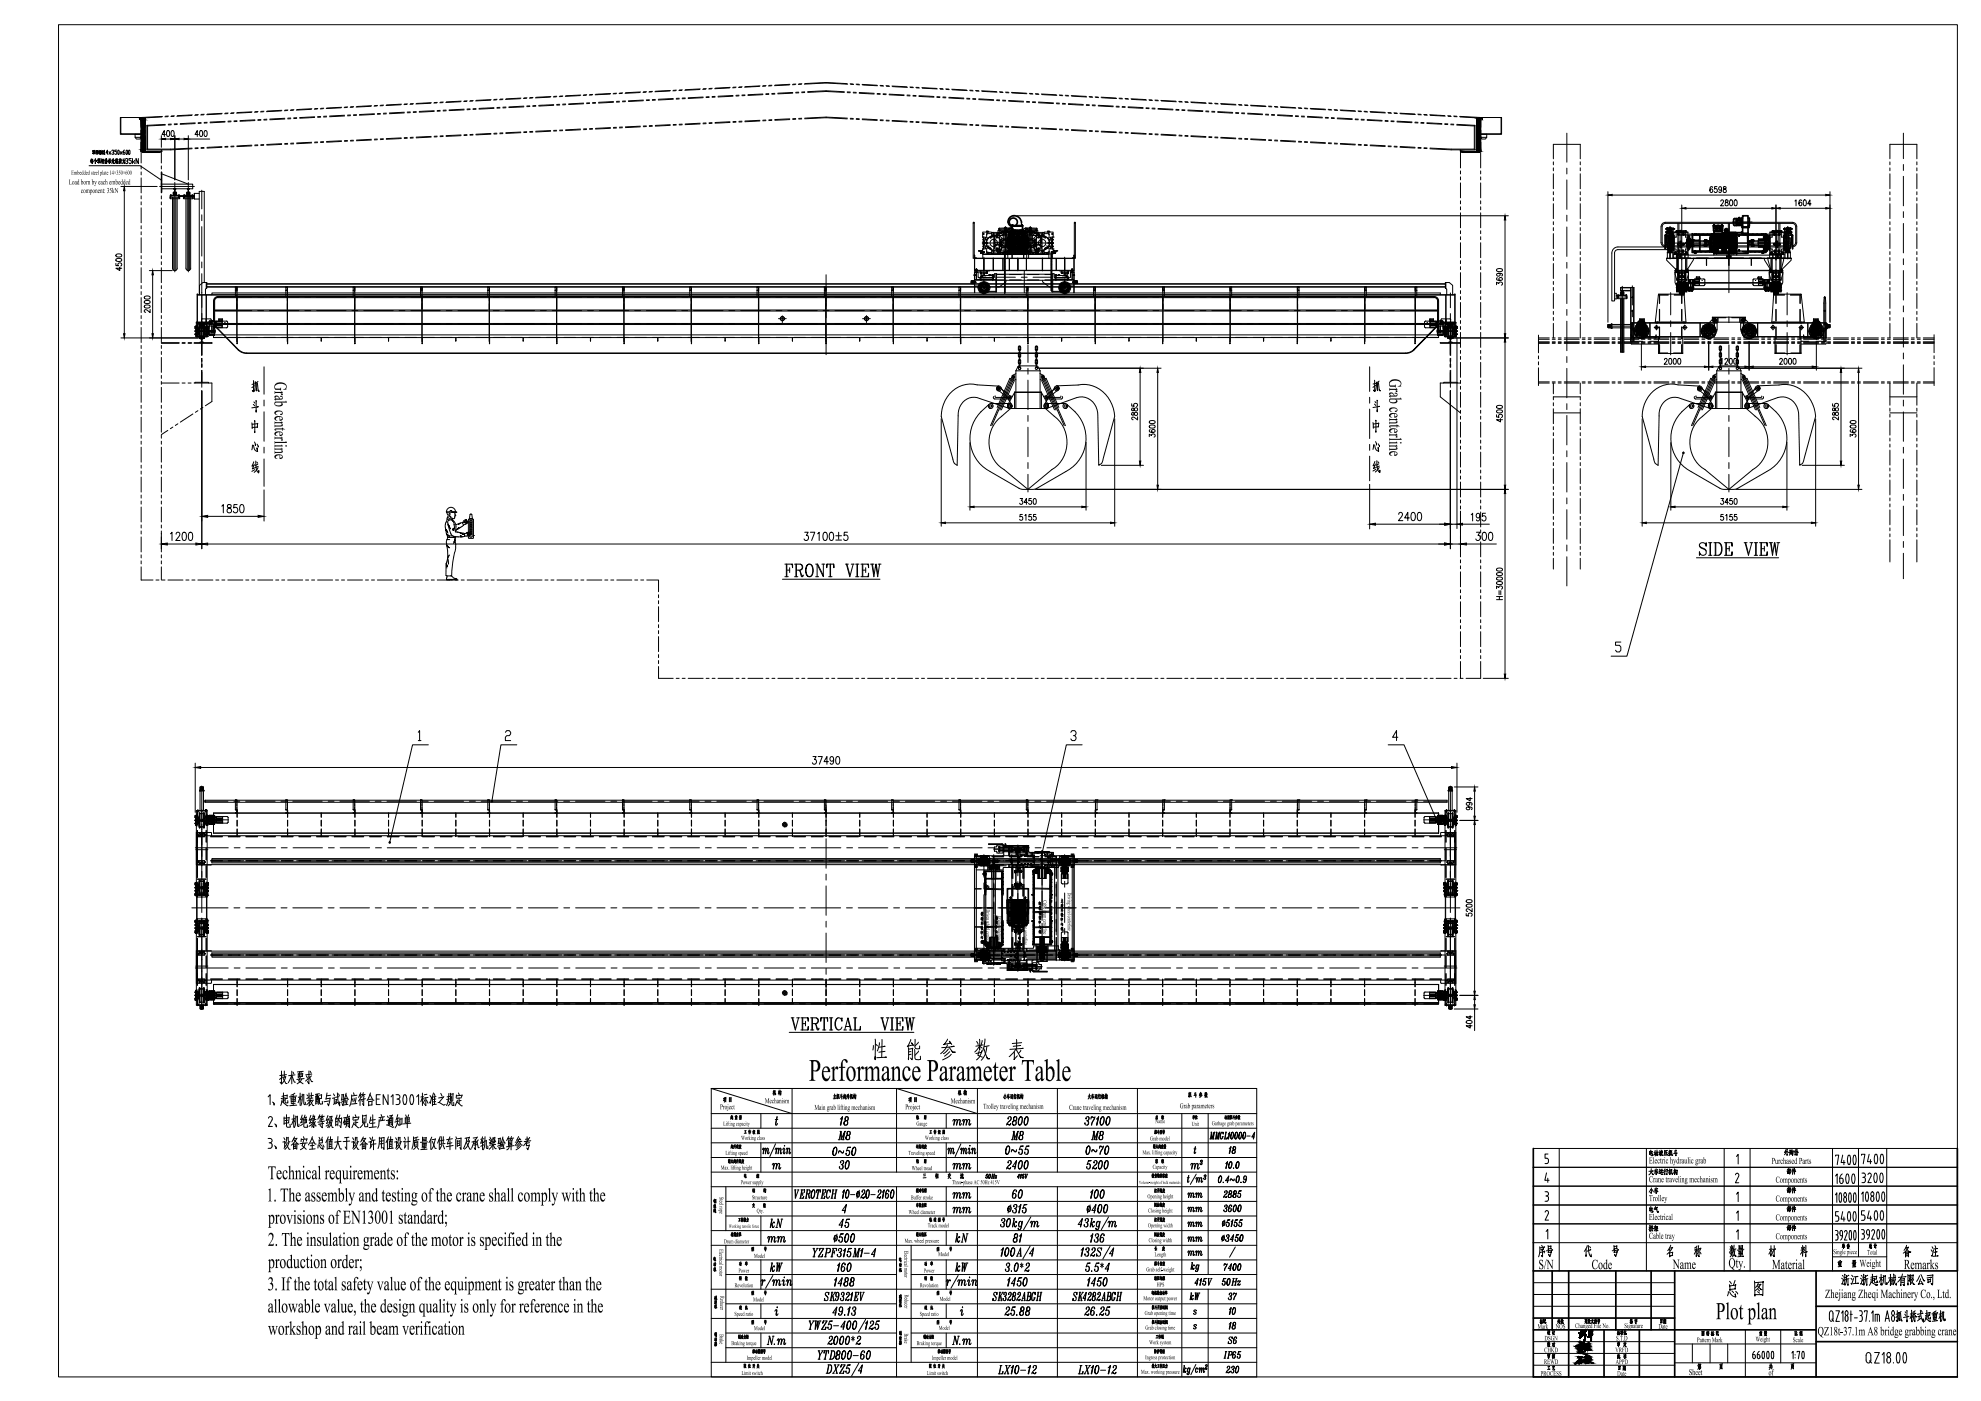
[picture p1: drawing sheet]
<svg xmlns="http://www.w3.org/2000/svg" width="594mm" height="420mm" viewBox="0 0 594 420" stroke-linecap="round" stroke-linejoin="round" font-family="sans-serif">
<g fill="none" stroke="#000" stroke-width=".3">
<path d="M41.8 35.2h-5.6v4.9h6.1M41.8 35.2v.6l.2-.4-.2 .4zM42.3 38.2v-2.7h1.2v2.7M42.3 39.1v.9M43.5 39.1v.9M44.3 37.6v7.1h6.9l6.4-.3M48.6 35.1l-6.6 .3M48.7 34.9l-6.4 .3h-6.2v5.1h6.2M49.6 37.3l-5.6 .3v7.3h7.2l6.4-.3M49.6 37.5l-5.6 .3M50.3 35h-.9M50.5 34.8l-.9 .1"/>
<path d="M51.4 37.2l-.9 .1M51.4 37.4l-.9 .1M52.1 34.9h-.9M52.3 34.7l-.9 .1M53.1 37.1l-.9 .1M53.1 37.3l-.8 .1M57.5 34.6l-4.5 .3M57.7 34.5l-4.5 .2M58.5 36.9l-4.5 .2M58.5 37.1l-4.5 .2M59.3 34.5l-.9 .1M59.5 34.4h-.9"/>
<path d="M60.3 36.8h-.9M60.3 37h-.9M61.1 34.4l-.9 .1M61.3 34.3h-1M62.1 36.7h-.9M62.1 36.9h-.9M66.5 34.2l-4.5 .2M66.6 34l-4.5 .2M67.5 36.6l-4.5 .2M67.5 36.4l-4.5 .2M68.3 34.1h-.9M68.4 33.9l-.9 .1"/>
<path d="M69.3 36.3h-.9M69.3 36.5l-.9 .1M70.1 34h-.9M70.2 33.8l-.9 .1M71.1 36.2l-.9 .1M71.1 36.4l-.9 .1M75.4 33.7l-4.4 .2M75.6 33.5l-4.5 .3M76.4 35.9l-4.4 .3M76.5 36.2l-4.5 .2M77.2 33.6l-.9 .1M77.4 33.4l-.9 .1"/>
<path d="M78.2 35.9h-.9M78.2 36l-.9 .1M79 33.5l-.9 .1M79.2 33.4h-.9M80 35.8h-.9M80 36h-.9M84.4 33.3l-4.5 .2M84.5 33.1l-4.4 .2M85.4 35.7l-4.5 .2M85.4 35.5l-4.5 .2M86.2 33.1l-.9 .1M86.3 33h-.9"/>
<path d="M87.2 35.4h-.9M87.2 35.6h-.9M88 33.1h-.9M88.1 32.9l-.9 .1M89 35.5l-.9 .1M89 35.3h-.9M93.4 32.8l-4.5 .2M93.5 32.6l-4.5 .3M94.4 35.2l-4.5 .3M94.4 35l-4.5 .3M95.1 32.7h-.8M95.3 32.5l-.9 .1"/>
<path d="M96.2 34.9l-1 .1M96.2 35.1l-.9 .1M96.9 32.6l-.8 .1M97.1 32.4l-.9 .1M97.9 34.8l-.9 .1M98 35.1h-1M102.3 32.3l-4.5 .3M102.5 32.2l-4.5 .2M103.3 34.6l-4.5 .2M103.3 34.8l-4.5 .2M104.1 32.2l-.9 .1M104.3 32.1h-.9"/>
<path d="M105.1 34.5h-.9M105.1 34.7h-.9M105.9 32.2h-.9M106 32h-.8M106.9 34.4h-.9M106.9 34.6h-.9M111.3 31.9l-4.5 .2M111.4 31.7l-4.4 .2M112.3 34.3l-4.5 .2M112.3 34.1l-4.5 .3M113.1 31.8h-.9M113.2 31.6l-.9 .1"/>
<path d="M114.1 34l-.9 .1M114.1 34.2l-.9 .1M114.9 31.7h-.9M115 31.5l-.9 .1M115.9 33.9l-.9 .1M115.9 34.1l-.9 .1M120.2 31.4l-4.4 .2M120.4 31.2l-4.5 .3M121.2 33.9l-4.4 .2M121.2 33.7l-4.4 .2M122 31.3l-.9 .1M122.2 31.2h-.9"/>
<path d="M123 33.6h-.9M123 33.8h-.8M123.8 31.2l-.9 .1M124 31.1h-.9M124.8 33.5h-.9M124.8 33.7h-.9M129.2 31l-4.5 .2M129.3 30.8l-4.4 .2M130.2 33.2l-4.5 .2M130.2 33.4l-4.5 .2M131 30.9h-.9M131.1 30.7l-.8 .1"/>
<path d="M132 33.1l-.9 .1M132 33.3l-.9 .1M132.8 30.8h-.9M132.9 30.6h-.9M133.8 33l-.9 .1M133.8 33.2l-.9 .1M138.2 30.5l-4.5 .2M138.3 30.3l-4.5 .3M139.2 32.7l-4.5 .3M139.2 33l-4.5 .2M140 30.4l-.9 .1M140.1 30.2l-.9 .1"/>
<path d="M141 32.7h-.9M141 32.9h-.9M141.8 30.3l-1 .1M141.9 30.2h-.9M142.7 32.6h-.8M142.7 32.8h-.8M147.1 30l-4.5 .3M147.3 29.9l-4.5 .2M148.1 32.3l-4.4 .2M148.1 32.5l-4.4 .2M148.9 30h-.9M149 39.9l-.9 .1"/>
<path d="M149.1 29.8h-.9M149.9 32.2h-.9M149.9 32.4h-.9M150.7 29.9h-.9M150.8 39.9h-.9M150.9 29.7h-.9M151.7 32.1l-.9 .1M151.7 32.3l-.9 .1M156.1 29.6l-4.5 .2M156.2 39.6l-4.5 .2M156.2 39.8l-4.5 .2M156.2 29.4l-4.4 .3"/>
<path d="M157.1 31.8l-4.5 .3M157.1 32l-4.5 .3M157.9 29.5h-.9M158 39.7l-.9 .1M158 39.5l-.9 .1M158 29.3l-.9 .1M158.9 31.8h-.9M158.9 31.9l-.9 .1M159.7 29.4h-.9M159.8 39.4l-.9 .1M159.8 39.6l-.9 .1M159.8 29.2l-.9 .1"/>
<path d="M160.7 31.6l-.9 .1M160.7 31.9h-.9M165 29.1l-4.4 .3M165.1 39.2l-4.4 .2M165.1 39.3l-4.4 .3M165.2 29l-4.5 .2M166.1 31.6l-4.5 .2M166.1 31.4l-4.5 .2M166.8 29l-.9 .1M166.9 39.1h-.9M166.9 39.3h-.9M167 28.9h-.9"/>
<path d="M167.9 31.3h-1M167.9 31.5h-.9M168.6 28.9l-.9 .1M168.7 39h-.9M168.7 39.2h-.9M168.8 28.8h-.9M169.6 31.2h-.9M169.7 31.4l-1 .1M174 28.7l-4.5 .2M174.1 38.7l-4.5 .2M174.1 38.9l-4.5 .2M174.2 28.5l-4.5 .2"/>
<path d="M175 30.9l-4.5 .3M175 31.1l-4.5 .2M175.8 28.6h-.9M175.9 38.6l-.9 .1M175.9 38.8l-.9 .1M176 28.4l-1 .1M176.8 30.8l-.9 .1M176.8 31l-.9 .1M177.6 28.5h-.9M177.7 38.5l-.9 .1M177.7 38.7l-.9 .1M177.7 28.3l-.9 .1"/>
<path d="M178.6 30.7l-.9 .1M178.6 30.9l-.9 .1M183 28.2l-4.5 .2M183.1 38.5l-4.5 .2M183.1 38.3l-4.5 .2M183.1 28l-4.5 .3M184 30.5l-4.5 .2M184 30.7l-4.5 .2M184.8 28.1l-.9 .1M184.8 38.2h-.8M184.9 38.4h-.9M184.9 28h-.9"/>
<path d="M185.8 30.4h-.9M185.8 30.6h-.9M186.5 28l-.8 .1M186.6 38.1h-.8M186.6 38.3l-.8 .1M186.7 27.9h-.9M187.6 30.3h-.9M187.6 30.5h-.9M191.9 27.7l-4.4 .3M192 37.8l-4.5 .3M192 38l-4.4 .3M192.1 27.6l-4.5 .2"/>
<path d="M192.9 30l-4.5 .2M192.9 30.2l-4.4 .2M193.7 27.7h-.9M193.8 37.8h-.9M193.8 38h-.9M193.9 27.5h-.9M194.7 29.9l-.9 .1M194.7 30.1l-.9 .1M195.5 27.6h-.9M195.6 37.7h-.9M195.6 37.9h-.9M195.7 27.4l-.9 .1"/>
<path d="M196.5 29.8l-.9 .1M196.5 30l-.9 .1M200.9 27.3l-4.5 .2M201 37.4l-4.5 .2M201 37.6l-4.5 .2M201 27.1l-4.4 .3M201.9 29.5l-4.5 .3M201.9 29.8l-4.5 .2M202.7 27.2h-.9M202.8 37.3l-.9 .1M202.8 37.5h-.9M202.8 27l-.9 .1"/>
<path d="M203.7 29.5h-.9M203.7 29.7h-.9M204.5 27.1l-.9 .1M204.6 37.4l-.9 .1M204.6 37.2l-.9 .1M204.6 26.9l-.9 .1M205.5 29.4h-.9M205.5 29.6h-.9M209.8 26.8l-4.4 .3M210 37.2l-4.5 .2M210 37l-4.5 .2M210 26.7l-4.5 .2"/>
<path d="M210.9 29.1l-4.5 .2M210.9 29.3l-4.5 .2M211.6 26.7l-.9 .1M211.7 36.9h-.9M211.8 37.1h-1M211.8 26.6h-.9M212.6 29l-.8 .1M212.7 29.2l-.9 .1M213.4 26.6l-.9 .1M213.5 37h-.9M213.5 36.8h-.9M213.6 26.5h-.9"/>
<path d="M214.4 28.9l-.8 .1M214.4 29.1l-.8 .1M218.8 26.4l-4.5 .2M218.9 36.5l-4.5 .2M218.9 36.7l-4.5 .2M219 26.2l-4.5 .2M219.8 28.6l-4.5 .3M219.8 28.9l-4.5 .2M220.6 26.3h-.9M220.7 36.6l-.9 .1M220.7 36.4l-.9 .1M220.7 26.1l-.8 .1"/>
<path d="M221.6 28.6h-.9M221.6 28.7l-.9 .1M222.4 26.2h-.9M222.5 36.6h-.9M222.5 36.3l-.9 .1M222.5 26l-.8 .1M223.4 28.5h-.9M223.4 28.7h-.9M227.8 25.9l-4.5 .2M227.9 36.3l-4.5 .2M227.9 36.1l-4.5 .2M227.9 25.8l-4.5 .2"/>
<path d="M228.8 28.2l-4.5 .2M228.8 28.4l-4.5 .2M229.6 25.8l-.9 .1M229.7 36h-.9M229.7 36.2h-.9M229.7 25.7h-.9M230.6 28.1h-.9M230.6 28.3h-.9M231.4 25.7l-.9 .1M231.5 36.1l-.9 .1M231.5 35.9l-.9 .1M231.5 25.6h-.9"/>
<path d="M232.4 28h-.9M232.4 28.2l-.9 .1M236.7 25.5l-4.4 .2M236.8 35.9l-4.4 .2M236.8 35.6l-4.5 .3M236.9 25.3l-4.5 .2M237.7 27.7l-4.4 .3M237.7 27.9l-4.4 .3M238.5 25.4h-.9M238.6 35.8h-.9M238.6 35.6h-.9M238.7 25.2l-.9 .1"/>
<path d="M239.5 27.6l-.9 .1M239.5 27.8l-.9 .1M240.3 25.3h-.9M240.4 35.5h-.9M240.4 35.7h-.9M240.5 25.1l-.9 .1M241.2 25.2l6.5-.3 6.5 .4M241.3 35.6l6.4-.3 6.4 .3M241.3 35.4l6.4-.3 6.4 .3M241.3 27.5l-.9 .1M241.3 27.7l-.9 .1M241.4 25.1l6.3-.4 6.3 .4"/>
<path d="M242.2 27.5l5.5-.3 5.5 .3M242.2 27.7l5.5-.3 5.5 .3M254.1 27.6h.9M254.1 27.8h.9M255 25.1l.8 .1M255 35.7h.9M255 35.5h.9M255.1 25.3h.9M255.9 27.7h.9M255.9 27.9h.9M256.7 25.2l.9 .1M256.8 35.8h.9"/>
<path d="M256.8 35.6h.9M256.9 25.4h.9M257.7 28l4.4 .2M257.7 27.7l4.4 .3M258.5 25.3l4.5 .3M258.6 35.9l4.5 .2M258.6 35.7l4.5 .2M258.7 25.5l4.5 .2M263 28.2l.9 .1M263.1 28l.8 .1M263.9 25.6l.9 .1M263.9 36.2h.9"/>
<path d="M263.9 35.9l1 .1M264.1 25.8h.9M264.8 28.1l.9 .1M264.8 28.3l.9 .1M265.7 25.7l.9 .1M265.7 36.2l.9 .1M265.7 36l.9 .1M265.9 25.9h.8M266.6 28.2l4.5 .3M266.6 28.4l4.5 .3M267.5 25.8l4.5 .2M267.5 36.3l4.5 .3"/>
<path d="M267.5 36.1l4.5 .3M267.6 26l4.5 .2M272 28.5l.9 .1M272 28.7l.9 .1M272.9 26.1h.9M272.9 36.6l.9 .1M272.9 36.4h.9M273 26.2l.9 .1M273.8 28.8l.9 .1M273.8 28.6l.9 .1M274.7 26.2h.8M274.7 36.7h.9"/>
<path d="M274.7 36.5h.9M274.8 26.4h.9M275.6 28.7l4.5 .2M275.6 28.9l4.5 .2M276.5 26.3l4.4 .2M276.5 36.8l4.5 .2M276.5 36.6l4.5 .2M276.6 26.4l4.5 .3M281 29h.9M281 29.2l.9 .1M281.8 26.6h.9M281.9 37.1h.9"/>
<path d="M281.9 36.9h.9M282 26.7l.9 .1M282.8 29.1h.9M282.8 29.3h.9M283.6 26.7h.9M283.7 37.2h.9M283.7 37h.9M283.8 26.8l.9 .1M284.5 29.4l4.5 .2M284.6 29.2l4.4 .2M285.4 26.8l4.5 .2M285.5 37.3l4.4 .2"/>
<path d="M285.5 37l4.4 .3M285.6 26.9l4.4 .3M289.9 29.5h.9M289.9 29.7h.9M290.8 27.1h.9M290.8 37.5l.9 .1M290.8 37.3l.9 .1M290.9 27.2l.9 .1M291.7 29.6h.9M291.7 29.8h.9M292.6 27.1l.9 .1M292.6 37.6l.9 .1"/>
<path d="M292.6 37.4l.9 .1M292.7 27.3h.9M293.5 29.7l4.5 .2M293.5 29.9l4.5 .2M294.4 27.2l4.5 .3M294.4 37.7l4.5 .2M294.4 37.5l4.5 .2M294.5 27.4l4.5 .2M298.9 30.1l.9 .1M298.9 30h.9M299.7 27.5l.9 .1M299.8 38h.9"/>
<path d="M299.8 37.8h.9M299.9 27.7h.9M300.7 30l.9 .1M300.7 30.2l.9 .1M301.5 27.6l.9 .1M301.6 38.1h.9M301.6 37.9h.9M301.7 27.8h.9M302.5 30.1l4.5 .3M302.5 30.3l4.4 .3M303.3 27.7l4.5 .3M303.4 38.2l4.4 .2"/>
<path d="M303.4 38l4.5 .2M303.5 27.9l4.5 .2M307.8 30.4l.9 .1M307.8 30.6l.9 .1M308.7 28h.9M308.8 38.2l.8 .1M308.8 38.4l.8 .1M308.9 28.2h.9M309.6 30.7l.9 .1M309.6 30.5l.9 .1M310.5 28.1l.9 .1M310.5 38.5l.9 .1"/>
<path d="M310.6 38.3l.8 .1M310.6 28.3h1M311.4 30.6l4.5 .3M311.4 30.8l4.5 .3M312.3 28.2l4.5 .2M312.3 38.4l4.5 .3M312.3 38.6l4.5 .3M312.4 28.4l4.5 .2M316.8 30.9h.9M316.8 31.1l.9 .1M317.7 28.5h.9M317.7 38.7l.9 .1"/>
<path d="M317.7 38.9h.9M317.8 28.6l.9 .1M318.6 31l.9 .1M318.6 31.2h.9M319.4 28.6h1M319.5 38.8h.9M319.5 39l.9 .1M319.6 28.7l.9 .1M320.4 31.3l4.5 .2M320.4 31.1l4.5 .2M321.2 28.7l4.5 .2M321.3 39.1l4.5 .2"/>
<path d="M321.3 38.9l4.5 .2M321.4 28.8l4.5 .3M325.8 31.6h.9M325.8 31.4h.9M326.6 29h.9M326.7 39.2h.9M326.7 39.4h.9M326.8 29.1l.9 .1M327.6 31.5h.9M327.6 31.7h.8M328.4 29.1h.9M328.5 39.5h.9"/>
<path d="M328.5 39.3h.9M328.6 29.2l.9 .1M329.4 31.6l4.4 .2M329.4 31.8l4.4 .2M330.2 29.1l4.5 .3M330.3 39.6l4.5 .2M330.3 39.3l4.5 .3M330.4 29.3l4.4 .2M334.7 31.9h.9M334.7 32.1h.9M335.6 29.4l.9 .1M335.6 39.6l.9 .1"/>
<path d="M335.6 39.8l.9 .1M335.7 29.6l.9 .1M336.5 32.2h.9M336.5 32h.9M337.4 29.5l.9 .1M337.4 39.9l.9 .1M337.4 39.7l.9 .1M337.5 29.7h.9M338.3 32l4.5 .3M338.3 32.3l4.5 .2M339.2 29.6l4.4 .3M339.2 39.8l4.5 .2"/>
<path d="M339.3 29.8l4.5 .2M343.7 32.3l.9 .1M343.7 32.5l.9 .1M344.6 29.9l.8 .1M344.7 30.1h.9M345.5 32.4l.9 .1M345.5 32.6l.9 .1M346.3 30l.9 .1M346.5 30.2h.9M347.3 32.7l4.4 .3M347.3 32.5l4.4 .3M348.1 30.1l4.5 .3"/>
<path d="M348.3 30.3l4.5 .2M352.6 33l.9 .1M352.7 32.8l.8 .1M353.5 30.4h.9M353.7 30.6h.9M354.4 32.9l.9 .1M354.4 33.1h.9M355.3 30.5h.9M355.5 30.6l.8 .1M356.2 33l4.5 .2M356.2 33.2l4.5 .2M357.1 30.6l4.5 .2"/>
<path d="M357.3 30.8l4.4 .2M361.6 33.3h.9M361.6 33.5h.9M362.5 30.9h.9M362.6 31.1h.9M363.4 33.6h.9M363.4 33.4h.9M364.3 31h.8M364.4 31.1l.9 .1M365.2 33.7l4.5 .2M365.2 33.5l4.5 .2M366.1 31.1l4.4 .2"/>
<path d="M366.2 31.2l4.5 .3M370.6 33.8h.9M370.6 34h.9M371.4 31.3l.9 .1M371.6 31.5l.9 .1M372.4 33.9h.9M372.4 34.1h.9M373.2 31.5h.9M373.4 31.6l.9 .1M374.1 34.2l4.5 .2M374.2 34l4.4 .2M375 31.6l4.5 .2"/>
<path d="M375.2 31.7l4.4 .3M379.5 34.4l.9 .1M379.5 34.2l.9 .1M380.4 31.8l.9 .1M380.5 32h.9M381.3 34.3l.9 .1M381.3 34.5l.9 .1M382.2 31.9l.9 .1M382.3 32.1l.9 .1M383.1 34.6l4.5 .3M383.1 34.4l4.5 .3M384 32l4.5 .3"/>
<path d="M384.1 32.2l4.5 .2M388.5 34.7l.9 .1M388.5 34.9l.9 .1M389.3 32.3l.9 .1M389.5 32.5h.9M390.3 35l.9 .1M390.3 34.8l.9 .1M391.1 32.4l.9 .1M391.3 32.6h.9M392.1 34.9l4.5 .3M392.1 35.1l4.5 .2M392.9 32.5l4.5 .2"/>
<path d="M393.1 32.7l4.5 .2M397.4 35.4l.9 .1M397.4 35.2h1M398.3 32.8l.9 .1M398.5 33h.9M399.2 35.3h.9M399.2 35.5h.9M400.1 32.9h.9M400.2 33.1h1M401 35.6l4.5 .2M401 35.4l4.5 .2M401.9 33l4.5 .2"/>
<path d="M402 33.1l4.5 .3M406.4 35.9h.9M406.4 35.7h.9M407.3 33.3h.9M407.4 33.4l.9 .1M408.2 35.8h.9M408.2 36h.9M409 33.4h1M409.2 33.5l.9 .1M410 35.9l4.5 .2M410 36.1l4.5 .2M410.8 33.5l4.5 .2"/>
<path d="M411 33.6l4.5 .3M415.4 36.2h.9M415.4 36.4h.9M416.2 33.8h.9M416.4 33.9l.9 .1M417.2 36.3h.9M417.2 36.4l.8 .1M418 33.8l.9 .1M418.2 34l.9 .1M419 36.3l4.4 .3M419 36.6l4.4 .2M419.8 34l4.5 .2"/>
<path d="M420 34.1l4.4 .3M424.3 36.6l.9 .1M424.3 36.8l.9 .1M425.2 34.2l.9 .1M425.3 34.4h.9M426.1 36.9l.9 .1M426.1 36.7l.9 .1M427 34.3l.9 .1M427.1 34.5h.9M427.9 36.8l4.5 .3M427.9 37l4.5 .3M428.8 34.4l4.4 .3"/>
<path d="M428.9 34.6l4.5 .2M433.3 37.1h.9M433.3 37.3l.9 .1M434.1 34.7l.9 .1M434.3 34.9h.9M435.1 37.2l.9 .1M435.1 37.4h.9M435.9 34.8l.9 .1M436.1 35h.9M436.9 37.5l5.4 .3M436.9 37.3l5.4 .3v7.3h-7.1l-6.4-.3M437.7 34.9l6.3 .3h6.3v5.1h-6.3"/>
<path d="M437.9 35.1l6.5 .3M442.1 37.6v7.1h-6.9l-6.4-.3M442.8 38.2v-2.7h1.2v2.7M442.8 39.1v.9M444 39.1v.9M444.4 35.4l.1 .4v-.6v.6zM444.5 35.2h5.7v4.9h-6.2M27.3 48v.8l.4-.1M27.4 48.1l.4-.1-.1 1M27.4 47.6l-.3 .6M27.5 48.2l.1 .1M27.5 48.5l.1 .1"/>
<path d="M27.8 45.2l.2-.1-.1 .3M27.8 47.8l-.5 .1M27.9 45.3v.2M27.9 48.3l-.8 .1M27.9 45.5v.6M28 45.5h-.3M28.1 45.4l-.1 .2M28.2 45.1v.3M28.2 45.5l-.2 .7M28.3 45.9l.1 .2M28.4 45.8v-.5h-.3v.5M28.4 45.1l-.3 .1"/>
<path d="M28.6 47.8l.5 .5-.2-.1M28.6 48v1.1v-.3M28.6 47.5l-.5 1M28.8 45.1v.8M28.9 45.8l-.3 .2M28.9 45.5l-.3 .1M28.9 45.2v.6l.4-.1v-.5l-.4 .1M29.1 45.3v.9M29.2 45.4l-.2 .1M29.2 48.1l.4 .1M29.2 46.1l-.4 .1M29.2 45.9l-.3 .1"/>
<path d="M29.3 47.7l.3-.1-.2 .3M29.4 47.9l.1 .2M29.4 48.1v.7M29.7 45.5l-.1 .6 .2-.2M29.7 45.1l-.2 .5M29.7 47.9v.6M29.7 48l.3-.1v.6M29.8 45.5l-.2 .1M29.8 45.3h-.2M29.8 45.7l-.3 .1M29.8 45.2v1v-.1M29.8 47.7v.3"/>
<path d="M29.8 45.3l.4-.1v1M29.8 48.1l-.2 .9M29.9 48.6l.1 .2M29.9 45.4l.2 .6M30 47.6l-.3 .1M30.1 45.4l-.2 .6M30.5 47.6v1M30.5 45.1v1M30.6 48.1l-.3 .1M30.6 48.5l-.3 .2M30.6 45.7l-.1-.2-.2 .4M30.6 47.7l.1 .8 .4-.2v-.5h-.4"/>
<path d="M30.6 45.4l-.2 .1M30.7 45.2l-.1 1M30.8 45.5h.2l-.4 .7M30.8 45.7l.3 .4h-.1M30.9 47.8l-.1 1.1M31 48l-.3 .1M31 45.2l-.3 .1M31 48.9l-.5 .1M31 48.6l-.4 .1M31.2 45.2l.1-.2v1.3M31.2 46.3h.3M31.5 47.9v1.1v-.2"/>
<path d="M31.6 47.6l-.3 .7M31.8 47.8l-.1 .5M31.9 47.6v1.4v-.3M32 48l-.2 .1M32.1 48.4l-.5 .1M32.4 45.9h-.6l.4-.9v1.3M32.4 48.2l.3-.1-.3 .8M32.6 47.7h.5l-.3 .3M32.7 45.4l.5 .9M32.8 47.9v1M32.9 48.1h-.2M33 48.3h-.3"/>
<path d="M33 48.5h-.3M33.2 47.9l-.2 .3 .3 .6-.2-.2M33.2 45.4l-.5 .9M33.5 45.2l.2-.2 .4 .2-.3 .5M33.5 48v.3M33.5 48.2l.8-.1-.1 .2M33.7 47.9v.2M33.7 48.4l.4-.1-.6 .7M33.7 48.5l.6 .4h-.2M33.9 47.8v.2M34 45.7v.6l-.5-.2M34.1 47.6l-.5 .2"/>
<path d="M34.1 47.7l-.1 .4M34.8 47.6l-.2 1 .4-.2M34.8 48.3v.7v-.1M35 47.8l-.4 .1M35 48.2l-.4 .1M35 45h-.6v.4l.6 .3-.1 .6-.5-.2M35 48.6l-.4 .2M35.1 47.5l.2 1.5M35.2 47.6l.1 .2M35.2 47.9l-.7 .2M35.3 48.2l-.4 .6M35.5 45l.3 .2-.2 1.1-.3-.2z"/>
<path d="M35.8 48.2v.9v-.2M35.9 47.6v.4l-.3 .6M36 48.3v.4l.2-.3h-.2M36 45.4l.6 .9M36.2 47.5l-.1 .5M36.3 48.2v.8l-.1-.1M36.5 48.1l-.6 .1M36.5 47.8l-.9 .1M36.6 45.4l-.6 .9M36.7 48.2l.8-.2-.2 1-.2-.2 .2 .2M36.9 47.7l.1 .3M37.1 48.4l.1 .2"/>
<path d="M37.2 47.5l-.5 1.6M37.4 45l-.5 .4v.7l.5 .2 .1-.4-.6-.2M37.6 47.8l.2-.3h.3l.2 .3-.2 .5h-.1M38 45l.2 .2-.1 1.1-.3-.2zM38.1 48.3l.2 .3-.2 .5h-.3l-.2-.3M38.7 45l.3 .2-.2 1.1-.3-.2zM39.4 47.5h-.7v.5h.5l.2 .3v.5l-.2 .3h-.4l-.1-.3M39.7 47.5v1.6M40.1 48.6l.3 .5M40.4 48l-.3 .6h-.4M40.5 40.3h1.8v.9h-1.8zM40.5 41.2l.4 .5h1l.4-.5"/>
<path d="M41.5 47.5v1.6l-.7-1.6v1.6M42.3 40.9v.9M42.3 42.7v6.2M42.3 49.8v.9M42.3 51.6v.9M42.3 53.4v4.4M42.3 58.7v.9M43.5 44.7h.1M43.5 42.7v2.6h-1.2M43.5 40.9v.9M48.4 45.3h.1M48.4 44.9v4"/>
<path d="M48.4 49.8v.9M48.4 51.6v.9M48.4 53.4v4.4M48.4 58.7v.9M59.4 44.5l-.9 .1M59.4 44.3l-.9 .1M61.2 44.2l-.9 .1M61.2 44.5h-.9M66.5 44l-4.4 .2M66.6 44.2l-4.5 .2M68.3 43.9h-.8M68.3 44.1h-.8"/>
<path d="M70.1 43.8l-.9 .1M70.1 44h-.8M75.5 43.8l-4.5 .2M75.5 43.5l-4.5 .3M77.3 43.5h-.9M77.3 43.7h-.9M79.1 43.4h-.9M79.1 43.6h-.9M84.5 43.3l-4.5 .2M84.5 43.1l-4.5 .2M86.3 43l-.9 .1M86.3 43.2l-.9 .1"/>
<path d="M88.1 42.9l-.9 .1M88.1 43.1l-.9 .1M93.5 42.7l-4.5 .2M93.5 42.9l-4.5 .2M95.2 42.6h-.9M95.2 42.8h-.9M97 42.5h-.9M97 42.7h-.9M102.4 42.2l-4.5 .2M102.4 42.4l-4.5 .3M104.2 42.1l-.9 .1M104.2 42.3l-.9 .1"/>
<path d="M106 42.1h-.9M106 42.2l-.9 .1M111.4 41.8l-4.5 .2M111.4 42l-4.5 .2M113.2 41.7h-.9M113.2 41.9l-.9 .1M115 41.6l-1 .1M115 41.8l-.9 .1M120.3 41.4l-4.5 .2M120.3 41.6l-4.5 .2M122.1 41.3h-.9M122.1 41.5h-.9"/>
<path d="M123.9 41.2h-.9M123.9 41.4h-.9M129.3 40.9l-4.5 .2M129.3 41.1l-4.5 .2M131.1 40.8l-.9 .1M131.1 41l-.9 .1M132.9 40.9l-.9 .1M132.9 40.7l-.9 .1M138.3 40.5l-4.5 .2M138.3 40.7l-4.5 .2M140 40.4h-.9M140.1 40.6h-1"/>
<path d="M141.8 40.3h-.9M141.8 40.5h-.9M147.2 40.2l-4.5 .2M147.2 40l-4.5 .3M149 40.2h-.9M150.8 40.1h-.9M339.2 40l4.5 .2M344.6 40.3h.9M344.6 40.1h.9M346.4 40.2h.9M346.4 40.4h.9M348.2 40.5l4.5 .2"/>
<path d="M348.2 40.3l4.5 .2M353.6 40.7l.9 .1M353.6 40.5l.9 .1M355.3 40.8l1 .1M355.4 40.6l.9 .1M357.1 40.9l4.5 .3M357.1 40.7l4.5 .3M362.5 41h.9M362.5 41.2l.9 .1M364.3 41.1h.9M364.3 41.3h.9M366.1 41.4l4.5 .2"/>
<path d="M366.1 41.2l4.5 .2M371.5 41.7h.9M371.5 41.5h.9M373.3 41.6h.9M373.3 41.8h.9M375.1 41.7l4.5 .2M375.1 41.8l4.4 .3M380.4 41.9l.9 .1M380.4 42.1l.9 .1M382.2 42.2l.9 .1M382.2 42l.9 .1M384 42.3l4.5 .2"/>
<path d="M384 42.1l4.5 .2M389.4 42.6h.9M389.4 42.4h.9M391.2 42.5h.9M391.2 42.7h.9M393 42.8l4.5 .2M393 42.6l4.5 .2M398.4 43.1h.9M398.4 42.8l.9 .1M400.2 43.1l.8 .1M400.2 42.9l.9 .1M402 43.2l4.4 .3"/>
<path d="M402 43l4.4 .3M407.3 43.3h.9M407.3 43.5l.9 .1M409.1 43.6h.9M409.1 43.4h.9M410.9 43.5l4.5 .2M410.9 43.7l4.5 .2M416.3 43.8h.9M416.3 44h.9M418.1 43.9h.9M418.1 44l.9 .1M419.9 44.2l4.4 .2"/>
<path d="M419.9 43.9l4.4 .3M425.2 44.4l.9 .1M425.3 44.2l.8 .1M427 44.3l.9 .1M427 44.5l.9 .1M438 45.3h.1M438 44.9v5.5M438 51.2v1M438 53v.9M438 54.8v4.5M442.8 44.7h.1M442.8 40.9v.9"/>
<path d="M442.8 42.7v2.6h1.2M444 40.3h1.9v.9h-1.9zM444 41.2l.4 .5h1.1l.4-.5M444 40.9v.9M444 42.7v7.7M444 51.2v1M444 53v.9M444 54.8v4.5M465.8 47.6v-4.3h8.1v4.3M465.8 48.5v.9M465.8 50.3v.9M465.8 52.1v4.5"/>
<path d="M465.8 57.5v.9M465.8 59.3v.9M473.9 48.5v.9M473.9 50.3v.9M473.9 52.1v4.5M473.9 57.5v.9M473.9 59.3v.9M566.8 47.6v-4.3h8v4.3M566.8 48.5v.9M566.8 50.3v.9M566.8 52.1v4.5M566.8 57.5v.9"/>
<path d="M566.8 59.3v.9M574.8 48.5v.9M574.8 50.3v.9M574.8 52.1v4.5M574.8 57.5v.9M574.8 59.3v.9M42.3 60.5v.9M42.3 62.3v4.5M42.3 67.7v.9M42.3 69.5v.9M42.3 71.3v4.5M42.3 76.7v.9"/>
<path d="M42.3 78.5v.9M48.4 60.5v.9M48.4 62.3v4.5M48.4 67.7v.9M48.4 69.5v.9M48.4 71.3v4.5M48.4 76.7v.9M48.4 78.5v.9M304.1 64.6v.2M438 60.2v.9M438 62v.9M438 63.8v4.5"/>
<path d="M438 69.2v.9M438 71v.9M438 72.8v4.5M438 78.2v.9M438 80v.9M444 60.2v.9M444 62v.9M444 63.8v4.5M444 69.2v.9M444 71v.9M444 72.8v4.5M444 78.2v.9"/>
<path d="M444 80v.9M465.8 61.1v4.5M465.8 66.5v.9M465.8 68.3v.9M465.8 70.1v4.4M465.8 75.5v.8M465.8 77.2v.9M465.8 79v4.5M473.9 61.1v4.5M473.9 66.5v.9M473.9 68.3v.9M473.9 70.1v4.4"/>
<path d="M473.9 75.5v.8M473.9 77.2v.9M473.9 79v4.5M500.7 73.2h.1M500.7 71.9v.1M500.8 72.1l-.1 .1M500.8 73.8l-.1 .1M500.8 73.2l-.1 .1M500.9 71.9l-.1 .1M500.9 73.8l-.1 .1M500.9 72.1l-.2 .3M500.9 72h.1"/>
<path d="M500.9 72.3l-.2 .2M500.9 73.6h.1M501 73.2l-.3 .2M501.1 72.3l-.4 .3M501.1 73.2l-.4 .4M501.2 72.3l-.4 .3M501.2 73.2l-.4 .4M501.3 72.3l-.3 .3M501.4 73.2l-.4 .3M501.5 72.3l-.4 .3M501.5 73.2l-.4 .3M501.6 72.3l-.4 .3"/>
<path d="M501.6 73.2l-.3 .3M501.7 72.3l-.3 .3M501.8 73.3l-.3 .2M501.8 73.2l-.4 .3M501.8 72.3l-.3 .3M501.8 72.5l-.2 .1M501.8 73.4l-.1 .1M528.8 71.1l.4 .4M528.8 71.4l.2 .1M528.8 74.3l.6 .5M528.8 74.5l.3 .3M528.8 74.8h.1"/>
<path d="M528.9 71l.5 .4M529.1 74.3l.7 .7M529.1 71l.5 .4M529.4 71l.4 .5M529.4 74.4l.4 .4M529.6 70.5h.1M529.6 70.7l.2 .2M529.6 71l.6 .5M529.6 75v.1M529.6 75.3l.1 .1M529.6 74.4l.4 .4M529.7 70.4l.1 .1"/>
<path d="M529.8 74.3l.4 .4M529.8 71l.4 .3M530 74.3l.2 .2M530.1 71l.1 .1M530.1 74.2l.1 .1M566.8 61.1v4.5M566.8 66.5v.9M566.8 68.3v.9M566.8 70.1v4.4M566.8 75.5v.8M566.8 77.2v.9M566.8 79v4.5"/>
<path d="M574.8 61.1v4.5M574.8 66.5v.9M574.8 68.3v.9M574.8 70.1v4.4M574.8 75.5v.8M574.8 77.2v.9M574.8 79v4.5M42.3 80.3v4.5M42.3 85.7v.9M42.3 87.5v.8M42.3 89.3v4.4M42.3 94.6v.9"/>
<path d="M42.3 96.4v.9M42.3 98.2v4.5M48.4 80.3v4.5M48.4 85.7v.9M48.4 87.5v.8M48.4 89.3v4.4M48.4 94.6v.9M48.4 96.4v.9M48.4 98.2v4.5M438 81.8v4.4M438 87.1v.9M438 88.9v.9"/>
<path d="M438 90.7v4.5M438 96.1v.9M438 97.9v.9M438 99.7v4.5M444 81.8v4.4M444 87.1v.9M444 88.9v.9M444 90.7v4.5M444 96.1v.9M444 97.9v.9M444 99.7v4.5M465.8 84.4v.9"/>
<path d="M465.8 86.2v.9M465.8 88v4.5M465.8 93.4v.9M465.8 95.2v.9M465.8 97v4.3M473.9 84.4v.9M473.9 86.2v.9M473.9 88v4.5M473.9 93.4v.9M473.9 95.2v.9M473.9 97v4.3M491.5 99.5l-.1 .1"/>
<path d="M502.8 85.1h.4M502.9 85.3l.3 .1M502.9 84.9l.1 .1M502.9 87.1l.1 .2M502.9 87.2h.1M502.9 85.4v.1M502.9 85.3l.1 .2M502.9 85h.1M502.9 85.2l.4 .3M502.9 87h.1M502.9 86h.1M502.9 86.3l.1 .1"/>
<path d="M502.9 86.5v.1M502.9 84.9l.2 .1M503 85.8v.1M503 86.1v.1M503 86.6l-.1 .1M503 86.7h.1M503 87l.2 .3M503 85.2l.4 .3M503 84.9l.1 .1M503.1 87.2l.1 .1M503.1 87l.2 .3M503.2 85.3l.3 .2"/>
<path d="M503.3 87l.1 .3-.2-.2M503.3 85.3l.3 .2M503.3 85.8h.1M503.3 87l.2 .2M503.4 85.3l.2 .1M503.4 85.8h.1M503.4 85.7l.2 .1M503.4 87l.2 .1M503.5 86.7l.1 .1M503.5 85.7l.1 .1M503.5 87l.1 .1M503.6 86.7l.1 .1"/>
<path d="M503.6 85.7l.1 .1h-.4M503.6 84.5h.1M503.7 86.7l.1 .1-.5-.1 .2 .1M503.7 85.7l.1 .1M503.8 87.6l-.2 .2M503.8 84.5l-.2 .1M503.8 84.6l-.2 .2M503.8 88l-.1 .1M503.9 84.7l-.2 .2M503.9 86.8l-.1 .1M503.9 87.6l-.3 .3M504 84.7l-.3 .2"/>
<path d="M504 85.3l-.2 .3M504.1 86.8l-.3 .3M504.1 87.5l-.5 .5M504.1 84.7l-.2 .2M504.2 85.3l-.4 .4-.5 .1M504.2 86.8l-.4 .3M504.3 84.7l-.3 .3M504.3 87.5l-.4 .4M504.3 86.8l-.4 .4M504.3 85.3l-.4 .5M504.4 84.7l-.3 .3M504.4 87.5l-.3 .4"/>
<path d="M504.5 85.3l-.5 .5M504.5 86.8l-.4 .4M504.5 84.7l-.3 .3M504.5 87.5l-.3 .4M504.6 85.3l-.5 .5M504.6 86.8l-.4 .4M504.6 87.6l-.3 .3M504.7 84.7l-.4 .3M504.7 85.3l-.4 .5M504.7 86.8l-.4 .4M504.8 87.6l-.3 .3M504.8 85.4l-.4 .4"/>
<path d="M504.8 84.7l-.4 .3M504.9 84.5h-.1M504.9 87.6l-.3 .3M504.9 85.4l-.4 .4M504.9 85.5l-.2 .3M504.9 85.7l-.1 .1M504.9 86.8l-.5 .4M504.9 86.9l-.3 .3M504.9 87l-.1 .2M505 87.6l-.2 .3M505 85.8h.1M505 86.7l.1 .1"/>
<path d="M505 84.5l-.2 .1M505 84.6l-.3 .4M505 84.7l-.2 .2M505 84.8v.1M505 87.7l-.2 .3 .2-.2M505 88v.1M505 86.7l.2 .1M505.1 85.7l.1 .1M505.1 85.7l.2 .1M505.1 86.7l.2 .1M505.1 87v.1M505.2 86.7l-.2 .1"/>
<path d="M505.2 85.7h.1M505.2 87l-.1 .1M505.3 85.8l-.3-.1 .1 .1M505.3 87l-.1 .2M505.4 85.3l-.3 .2M505.4 87l-.2 .2 .3-.1M505.5 85.3l-.3 .2M505.5 85.1h.4M505.6 87l-.2 .3M505.6 85.2l-.3 .3M505.7 87.2v.1M505.7 87l-.3 .3"/>
<path d="M505.7 85.2l-.3 .3M505.7 84.9l-.1 .1M505.8 87.1l-.3 .2M505.8 87h.1M505.8 85.2l-.3 .3M505.8 84.9l-.1 .1M505.8 87.1l-.1 .1M505.8 85h.1M505.8 85.3l-.2 .2M505.8 85.3l-.1 .2M505.8 87.2h.1M513.2 99.5l-.1 .1"/>
<path d="M523.8 99.5v.1M523.8 99.6h-.1M531 85.1h.5M531.1 87.1h.1M531.1 87.2h.1M531.1 84.9l.1 .1M531.1 85h.1M531.1 85.3l.2 .2M531.1 85.4l.1 .1M531.1 85.2l.3 .3-.3-.2M531.2 87h.1M531.2 84.9l.1 .1"/>
<path d="M531.2 85.2l.3 .3M531.2 87l.4 .3M531.3 87.3v.1M531.3 87.2l.1 .1M531.3 84.9l.1 .1M531.3 85.2l.4 .3M531.5 87.1l.2 .2M531.5 87l.2 .2M531.6 85.3l.2 .2M531.6 85.8l.4-.1-.1 .1M531.6 87l.2 .2M531.6 85.3l.2 .1"/>
<path d="M531.7 86.7l.3 .1M531.7 85.7l-.1 .1M531.7 87l.1 .1M531.8 85.7l-.1 .1M531.8 87v.1M531.8 86.7l-.1 .1M531.9 85.7l-.2 .1M531.9 84.6l.4 .4M531.9 84.7l.2 .2M531.9 84.8l.1 .1M531.9 87.7l.2 .3-.2-.2M531.9 88l.1 .1"/>
<path d="M531.9 86.7l-.1 .1M531.9 84.5l.2 .1M532 87.6l.2 .3M532 86.8h.1M532 86.7l-.1 .1M532 85.5l.3 .3M532 85.7l.1 .1M532 86.9l.3 .3M532 87l.2 .2M532.1 84.5h.1M532.1 85.4l.3 .4M532.1 86.8l.4 .4"/>
<path d="M532.1 87.6l.2 .3M532.1 84.7l.4 .3M532.2 85.4l.3 .4M532.2 86.8l.5 .4M532.2 87.6l.3 .3M532.3 85.3l.4 .5M532.3 84.7l.3 .3M532.3 87.6l.3 .3M532.3 86.8l.5 .4M532.4 85.3l.4 .5M532.4 84.7l.4 .3M532.4 87.5l.3 .4"/>
<path d="M532.5 86.8l.4 .4M532.5 85.3l.5 .5M532.5 87.5l.4 .4M532.6 84.7l.2 .3M532.6 86.8l.4 .4M532.6 85.3l.5 .5M532.7 87.5l.3 .4M532.7 84.7l.3 .3M532.7 85.3l.8 .5M532.7 86.8l.4 .3M532.8 84.7l.3 .2M532.8 87.5l.5 .5"/>
<path d="M532.9 86.8l.2 .3M533 84.7l.2 .2M533 85.3l.1 .3M533 86.8l.1 .1M533 87.6l.3 .3M533.1 84.7l.2 .2M533.1 84.6l.2 .2M533.1 88l.1 .1M533.2 84.5l.1 .1M533.2 87.6l.1 .2M533.3 86.7l-.2 .1 .5-.1-.2 .1M533.3 85.7l-.2 .1"/>
<path d="M533.3 84.5h.1M533.3 85.7l-.1 .1h.4M533.3 86.7l-.1 .1M533.4 85.7l-.1 .1M533.4 86.7l-.1 .1M533.5 85.7l-.1 .1M533.5 87l-.1 .1M533.5 86.8h.1M533.5 85.3l-.1 .1M533.6 85.8h.1M533.6 87l-.2 .2M533.6 85.3l-.2 .2"/>
<path d="M533.7 87l-.2 .3 .2-.2M533.7 85.1h.5M533.7 85.3l-.2 .2M533.8 85.4v.1M533.9 87l-.3 .3M533.9 85.2l-.3 .3M533.9 84.9l-.1 .1M534 87l-.3 .3M534 86.6v.1M534 86.3v.1M534 84.9l-.1 .1M534 86h.1"/>
<path d="M534 86.5v.1M534 85.9h.1M534 86.2h.1M534.1 87h.1M534.1 85.2l-.4 .3M534.1 84.9l-.1 .1M534.1 85.3l-.2 .2M534.1 85.3l-.3 .2M534.1 85h.1M534.1 87.2h-.1M534.1 87.1l-.1 .2M534.1 85.4v.1"/>
<path d="M545.5 99.5l-.1 .1M566.8 84.4v.9M566.8 86.2v.9M566.8 88v4.5M566.8 93.4v.9M566.8 95.2v.9M566.8 97v4.3M574.8 84.4v.9M574.8 86.2v.9M574.8 88v4.5M574.8 93.4v.9M574.8 95.2v.9"/>
<path d="M574.8 97v4.3M42.3 103.6v.9M42.3 105.4v.9M42.3 107.2v4.5M42.3 112.6v.9M42.3 114.4v.9M42.3 116.2v4.5M48.4 103.6v.9M48.4 105.4v.9M48.4 107.2v4.5M48.4 112.6v.9M48.4 114.4v.9"/>
<path d="M48.4 116.2v4.5M48.4 102.8h5.3M48.4 103h5.3M48.4 114.9h5.3M54.6 102.8h.9M54.6 103h.9M54.6 114.9h.9M56.4 102.8h.9M56.4 103h.9M56.4 114.9h.9M57.5 102.8v.2M58.2 102.8h5.3v.2h-5.3"/>
<path d="M58.2 114.9h5.3v5.5l-1.9 1.3M60.4 111.1v3.6h-1.9v.2M60.4 103v3.6M60.4 107.5v.9M60.4 109.3v.9M60.6 111.1v3.6h1.9v.2M60.6 103v3.6M60.6 107.5v.9M60.6 109.3v.9M298.4 118.8h.1M431.9 102.8h6.1v.2h-6.1zM434.9 111.1v3.6h-2v.2"/>
<path d="M434.9 103v3.6M434.9 107.5v.9M434.9 109.3v.9M435 103v3.6M435 107.5v.9M435 109.3v.9M435 111.1v3.6h2v.2M438 114.9h-6.1v4.1l6.1 4.8M438 105.1v.9M438 106.9v.9M438 108.7v4.5M438 114.1v.9"/>
<path d="M438 115.8v1M438 117.6v4.5M444 105.1v.9M444 106.9v.9M444 108.7v4.5M444 114.1v.9M444 115.8v1M444 117.6v4.5M461.4 102.8h3.2M461.4 103h3.2M461.4 114.9h3.2M461.4 102.5h3.2"/>
<path d="M461.4 114.5h3.2M461.4 101.3h3.2M461.4 101.7h3.2M461.4 100.5v5.3M461.4 106.7v.9M461.4 108.5v.9M461.4 110.3v5.3M465.5 102.8h.9M465.5 103h.9M465.5 114.9h.9M465.5 102.5h.9M465.5 114.5h.9"/>
<path d="M465.5 101.3h.9M465.5 101.7h.9M465.8 114.9v3.2M465.8 119v.9M465.8 119h8.1M467.3 102.8h.9M467.3 103h.9M467.3 114.9h.9M467.3 102.5h.9M467.3 114.5h.9M467.3 101.3h.9M467.3 101.7h.9"/>
<path d="M469.1 102.8h4.5M469.1 103h4.5M469.1 114.9h4.5M469.1 102.5h4.5M469.1 114.5h4.5M469.1 101.3h4.5M469.1 101.7h4.5M473.9 114.9v3.2M473.9 119v.9M474.5 102.8h.9M474.5 103h.9M474.5 114.9h.9"/>
<path d="M474.5 102.5h.9M474.5 114.5h.9M474.5 101.3h.9M474.5 101.7h.9M476.3 102.8h.9M476.3 103h.9M476.3 114.9h.9M476.3 102.5h.9M476.3 114.5h.9M476.3 101.3h.9M476.3 101.7h.9M478.1 102.8h4.5"/>
<path d="M478.1 103h4.5M478.1 114.9h4.5M478.1 102.5h4.5M478.1 114.5h4.5M478.1 101.3h4.5M478.1 101.7h4.5M483.4 102.8h.9M483.4 103h.9M483.4 114.9h.9M483.4 102.5h.9M483.4 114.5h.9M483.4 101.3h.9"/>
<path d="M483.4 101.7h.9M485.2 102.8h.9M485.2 103h.9M485.2 114.9h.9M485.2 102.5h.9M485.2 114.5h.9M485.2 101.3h.9M485.2 101.7h.9M487 102.8h4.5M487 103h4.5M487 114.9h4.5M487 102.5h4.5"/>
<path d="M487 114.5h4.5M487 101.3h4.5M487 101.7h4.5M492.1 100.1h-.2M492.4 102.8h.9M492.4 103h.9M492.4 114.9h.9M492.4 102.5h.9M492.4 114.5h.9M492.4 101.3h.9M492.4 101.7h.9M494.2 102.8h.9"/>
<path d="M494.2 103h.9M494.2 114.9h.9M494.2 102.5h.9M494.2 114.5h.9M494.2 101.3h.9M494.2 101.7h.9M496 102.8h4.5M496 103h4.5M496 114.9h4.5M496 102.5h4.5M496 114.5h4.5M496 101.3h4.5"/>
<path d="M496 101.7h4.5M501.4 102.8h.9M501.4 103h.9M501.4 114.9h.9M501.4 102.5h.9M501.4 114.5h.9M501.4 101.3h.9M501.4 101.7h.9M503.2 102.8h.9M503.2 103h.9M503.2 114.9h.9M503.2 102.5h.9"/>
<path d="M503.2 114.5h.9M503.2 101.3h.9M503.2 101.7h.9M505 102.8h4.5M505 103h4.5M505 114.9h4.5M505 102.5h4.5M505 114.5h4.5M505 101.3h4.5M505 101.7h4.5M508.6 118.8h.1M510.4 102.8h.9"/>
<path d="M510.4 103h.9M510.4 114.9h.9M510.4 102.5h.9M510.4 114.5h.9M510.4 101.3h.9M510.4 101.7h.9M512.1 102.8h1M512.1 103h1M512.1 114.9h1M512.1 102.5h1M512.1 114.5h1M512.1 101.3h1"/>
<path d="M512.1 101.7h1M512.7 100.1h-.1M512.7 100.1h.1M513.9 102.8h4.5M513.9 103h4.5M513.9 114.9h4.5M513.9 102.5h4.5M513.9 114.5h4.5M513.9 101.3h4.5M513.9 101.7h4.5M519.3 102.8h.9M519.3 103h.9"/>
<path d="M519.3 114.9h.9M519.3 102.5h.9M519.3 114.5h.9M519.3 101.3h.9M519.3 101.7h.9M521.1 102.8h.9M521.1 103h.9M521.1 114.9h.9M521.1 102.5h.9M521.1 114.5h.9M521.1 101.3h.9M521.1 101.7h.9"/>
<path d="M522.9 102.8h4.5M522.9 103h4.5M522.9 114.9h4.5M522.9 102.5h4.5M522.9 114.5h4.5M522.9 101.3h4.5M522.9 101.7h4.5M524.2 100.1h.1M524.3 100.1h.1M528.3 102.8h.9M528.3 103h.9M528.3 114.9h.9"/>
<path d="M528.3 102.5h.9M528.3 114.5h.9M528.3 101.3h.9M528.3 101.7h.9M530.1 102.8h.9M530.1 103h.9M530.1 114.9h.9M530.1 102.5h.9M530.1 114.5h.9M530.1 101.3h.9M530.1 101.7h.9M531.9 102.8h4.5"/>
<path d="M531.9 103h4.5M531.9 114.9h4.5M531.9 102.5h4.5M531.9 114.5h4.5M531.9 101.3h4.5M531.9 101.7h4.5M537.3 102.8h.9M537.3 103h.9M537.3 114.9h.9M537.3 102.5h.9M537.3 114.5h.9M537.3 101.3h.9"/>
<path d="M537.3 101.7h.9M539.1 102.8h.9M539.1 103h.9M539.1 114.9h.9M539.1 102.5h.9M539.1 114.5h.9M539.1 101.3h.9M539.1 101.7h.9M540.9 102.8h4.5M540.9 103h4.5M540.9 114.9h4.5M540.9 102.5h4.5"/>
<path d="M540.9 114.5h4.5M540.9 101.3h4.5M540.9 101.7h4.5M545 100.1h-.1M546.2 102.8h1M546.2 103h1M546.2 114.9h1M546.2 102.5h1M546.2 114.5h1M546.2 101.3h1M546.2 101.7h1M548 102.8h.9"/>
<path d="M548 103h.9M548 114.9h.9M548 102.5h.9M548 114.5h.9M548 101.3h.9M548 101.7h.9M549.8 102.8h4.5M549.8 103h4.5M549.8 114.9h4.5M549.8 102.5h4.5M549.8 114.5h4.5M549.8 101.3h4.5"/>
<path d="M549.8 101.7h4.5M555.2 102.8h.9M555.2 103h.9M555.2 114.9h.9M555.2 102.5h.9M555.2 114.5h.9M555.2 101.3h.9M555.2 101.7h.9M557 102.8h.9M557 103h.9M557 114.9h.9M557 102.5h.9"/>
<path d="M557 114.5h.9M557 101.3h.9M557 101.7h.9M558.8 102.8h4.5M558.8 103h4.5M558.8 114.9h4.5M558.8 102.5h4.5M558.8 114.5h4.5M558.8 101.3h4.5M558.8 101.7h4.5M564.2 102.8h.9M564.2 103h.9"/>
<path d="M564.2 114.9h.9M564.2 102.5h.9M564.2 114.5h.9M564.2 101.3h.9M564.2 101.7h.9M566 102.8h.9M566 103h.9M566 114.9h.9M566 102.5h.9M566 114.5h.9M566 101.3h.9M566 101.7h.9"/>
<path d="M566.8 114.9v6.6M566.8 119h8M567.8 102.8h4.5M567.8 103h4.5M567.8 114.9h4.5M567.8 102.5h4.5M567.8 114.5h4.5M567.8 101.3h4.5M567.8 101.7h4.5M573.2 102.8h.9M573.2 103h.9M573.2 114.9h.9"/>
<path d="M573.2 102.5h.9M573.2 114.5h.9M573.2 101.3h.9M573.2 101.7h.9M574.8 114.9v6.6M575 102.8h.9M575 103h.9M575 114.9h.9M575 102.5h.9M575 114.5h.9M575 101.3h.9M575 101.7h.9"/>
<path d="M576.8 102.8h3.2M576.8 103h3.2M576.8 114.9h3.2M576.8 102.5h3.2M576.8 114.5h3.2M576.8 101.3h3.2M576.8 101.7h3.2M580 100.4v5.4M580 106.7v.9M580 108.5v.9M580 110.3v5.3M42.3 121.6v.8"/>
<path d="M42.3 123.3v.9M42.3 125.1v4.5M42.3 130.5v.9M42.3 132.3v.9M42.3 134.1v4.5M42.3 139.5v.9M48.4 121.6v.8M48.4 123.3v.9M48.4 125.1v4.5M48.4 130.5v.9M48.4 132.3v.9M48.4 134.1v4.5"/>
<path d="M48.4 139.5v.9M50.3 129.1l-1.9 1.2M51.8 128.1l-.7 .5M53.3 127.1l-.7 .5M57.8 124.1l-3.7 2.5M59.4 123.2l-.8 .5M60.8 122.2l-.7 .5M438 123v.9M438 124.8v.9M438 126.6v4.5M438 132v.9M438 133.8v.9"/>
<path d="M438 135.6v4.5M444 123v.9M444 124.8v.9M444 126.6v4.5M444 132v.9M444 133.8v.9M444 135.6v4.5M465.8 120.8v.9M465.8 122.6v4.5M465.8 128v.9M465.8 129.8v.9M465.8 131.6v4.4"/>
<path d="M465.8 136.9v.9M465.8 138.7v.9M465.8 123.8h8.1M473.9 120.8v.9M473.9 122.6v4.5M473.9 128v.9M473.9 129.8v.9M473.9 131.6v4.4M473.9 136.9v.9M473.9 138.7v.9M566.8 122.4v.9M566.8 124.2v.9"/>
<path d="M566.8 126v4.5M566.8 131.4v.9M566.8 133.2v.9M566.8 135v4.5M566.8 123.8h8M574.8 122.4v.9M574.8 124.2v.9M574.8 126v4.5M574.8 131.4v.9M574.8 133.2v.9M574.8 135v4.5M42.3 141.3v.9"/>
<path d="M42.3 143.1v4.5M42.3 148.5v.9M42.3 150.3v.9M42.3 152.1v4.4M42.3 157.4v.9M42.3 159.2v.9M48.4 141.3v.9M48.4 143.1v4.5M48.4 148.5v.9M48.4 150.3v.9M48.4 152.1v4.4M48.4 157.4v.9"/>
<path d="M48.4 159.2v.9M438 141v.9M438 142.8v.9M438 144.6v4.5M438 149.9v1M438 151.7v1M438 153.5v4.5M438 158.9v.9M444 141v.9M444 142.8v.9M444 144.6v4.5M444 149.9v1"/>
<path d="M444 151.7v1M444 153.5v4.5M444 158.9v.9M465.8 140.5v4.5M465.8 145.9v.9M465.8 147.7v.9M465.8 149.5v4.5M465.8 154.9v.9M465.8 156.7v.9M465.8 158.5v4.5M473.9 140.5v4.5M473.9 145.9v.9"/>
<path d="M473.9 147.7v.9M473.9 149.5v4.5M473.9 154.9v.9M473.9 156.7v.9M473.9 158.5v4.5M566.8 140.4v.8M566.8 142.2v.8M566.8 144v4.4M566.8 149.3v.9M566.8 151.1v.9M566.8 152.9v4.5M566.8 158.3v.9"/>
<path d="M574.8 140.4v.8M574.8 142.2v.8M574.8 144v4.4M574.8 149.3v.9M574.8 151.1v.9M574.8 152.9v4.5M574.8 158.3v.9M42.3 161v4.5M42.3 166.4v.9M42.3 168.2v.9M42.3 170v3.9h3.6M46.8 173.9h.9"/>
<path d="M48.4 161v4.5M48.4 166.4v.9M48.4 168.2v.9M48.4 170v3.9M48.6 173.9h.9M50.4 173.9h4.5M55.8 173.9h.9M57.6 173.9h.9M59.4 173.9h4.4M64.7 173.9h.9M66.5 173.9h.9M68.3 173.9h4.5"/>
<path d="M73.7 173.9h.9M75.5 173.9h.9M77.3 173.9h4.5M82.7 173.9h.9M84.5 173.9h.9M86.3 173.9h4.5M91.7 173.9h.8M93.5 173.9h.8M95.2 173.9h4.5M100.6 173.9h.9M102.4 173.9h.9M104.2 173.9h4.5"/>
<path d="M109.6 173.9h.9M111.4 173.9h.9M113.2 173.9h4.5M118.6 173.9h.9M120.4 173.9h.9M122.2 173.9h4.4M127.6 173.9h.8M129.3 173.9h.9M131.1 173.9h4.5M136.5 173.9h.9M138.3 173.9h.9M140.1 173.9h4.5"/>
<path d="M145.5 173.9h.9M147.3 173.9h.9M149.1 173.9h4.5M154.5 173.9h.9M156.3 173.9h.9M158.1 173.9h4.4M163.4 173.9h.9M165.2 173.9h.9M167 173.9h4.5M172.4 173.9h.9M174.2 173.9h.9M176 173.9h4.5"/>
<path d="M181.4 173.9h.9M183.2 173.9h.9M185 173.9h4.5M190.4 173.9h.8M192.2 173.9h.8M194 173.9h3.5v3.6M197.5 178.4v.9M438 160.7v.9M438 162.5v4.5M438 167.9v.9M438 169.7v.9M438 171.5v4.5"/>
<path d="M438 176.9v.9M438 178.7v.9M444 160.7v.9M444 162.5v4.5M444 167.9v.9M444 169.7v.9M444 171.5v4.5M444 176.9v.9M444 178.7v.9M465.8 163.9v.9M465.8 165.7v.8M465.8 167.4v3.3"/>
<path d="M473.9 163.9v.9M473.9 165.7v.8M473.9 167.4v3.3M566.8 160.1v.9M566.8 161.9v6.6M574.8 160.1v.9M574.8 161.9v6.6M197.5 199.9v3.5h4.4M197.5 180.1v1M197.5 181.9v4.5M197.5 187.3v.9M197.5 189.1v.9"/>
<path d="M197.5 190.9v4.5M197.5 196.3v.9M197.5 198.1v.9M438 180.5v4.5M438 185.8v.9M438 187.6v.9M438 189.4v4.5M438 194.8v.9M438 196.6v.9M438 198.4v5M444 180.5v4.5M444 185.8v.9"/>
<path d="M444 187.6v.9M444 189.4v4.5M444 194.8v.9M444 196.6v.9M444 198.4v5h-4.3M202.8 203.4h.9M204.6 203.4h.9M206.4 203.4h4.5M211.8 203.4h.8M213.6 203.4h.8M215.3 203.4h4.5M220.7 203.4h.9"/>
<path d="M222.5 203.4h.9M224.3 203.4h4.5M229.7 203.4h.9M231.5 203.4h.9M233.3 203.4h4.5M238.7 203.4h.9M240.5 203.4h.9M242.3 203.4h4.4M247.6 203.4h.9M249.4 203.4h.9M251.2 203.4h4.5M256.6 203.4h.9"/>
<path d="M258.4 203.4h.9M260.2 203.4h4.5M265.6 203.4h.9M267.4 203.4h.9M269.2 203.4h4.5M274.6 203.4h.9M276.4 203.4h.8M278.2 203.4h4.4M283.5 203.4h.9M285.3 203.4h.9M287.1 203.4h4.5M292.5 203.4h.9"/>
<path d="M294.3 203.4h.9M296.1 203.4h4.5M301.5 203.4h.9M303.3 203.4h.9M305.1 203.4h4.5M310.5 203.4h.8M312.3 203.4h.8M314 203.4h4.5M319.4 203.4h.9M321.2 203.4h.9M323 203.4h4.5M328.4 203.4h.9"/>
<path d="M330.2 203.4h.9M332 203.4h4.5M337.4 203.4h.9M339.2 203.4h.9M341 203.4h4.4M346.4 203.4h.8M348.1 203.4h.9M349.9 203.4h4.5M355.3 203.4h.9M357.1 203.4h.9M358.9 203.4h4.5M364.3 203.4h.9"/>
<path d="M366.1 203.4h.9M367.9 203.4h4.5M373.3 203.4h.9M375.1 203.4h.8M376.9 203.4h4.4M382.2 203.4h.9M384 203.4h.9M385.8 203.4h4.5M391.2 203.4h.9M393 203.4h.9M394.8 203.4h4.5M400.2 203.4h.9"/>
<path d="M402 203.4h.9M403.8 203.4h4.5M409.2 203.4h.8M411 203.4h.8M412.7 203.4h4.5M418.1 203.4h.9M419.9 203.4h.9M421.7 203.4h4.5M427.1 203.4h.9M428.9 203.4h.9M430.7 203.4h4.5M436.1 203.4h.9"/>
<path d="M437.9 203.4h.9M58.7 246v1.5M58.9 246.4v1.1M62 247.5h.3M71.1 250.9h.1M86.2 250.9h.1M106.4 250.9h.1M126.6 250.9h.1M146.8 250.9h.1M167 250.9h.1M187.1 250.9h.1M207.3 250.9h.1"/>
<path d="M227.5 250.9h.1M247.7 250.9h.1M267.9 250.9h.1M288.1 250.9h.1M293.3 257.5l.1 .1M293.3 258.8h.1M293.3 257.5l.5 .4M293.4 257.5l.4 .2M293.5 258l.3 .3M293.5 258.3l.2 .3M293.5 257.7l.3 .4M293.5 257.9l.3 .3"/>
<path d="M293.5 258.1l.3 .3M293.5 258.4l.2 .3M293.5 258.6l.2 .2M293.5 258.8l-.2-.1 .3 .1M293.6 257.5l.1 .1M293.9 259.4l.1 .1M294 259.4l.3 .2M294 256.8l-.1 .1M294 259.2l.3 .2M294 259.2l.3 .3M294 259.3l.3 .3M294.1 258.1l.5 .5"/>
<path d="M294.1 259l.2 .2M294.1 256.8v.1M294.1 258.2l.5 .5M294.1 259.6h.1M294.1 258l.5 .4M294.1 257.9l.5 .4M294.1 259l.2 .1M294.1 258.4l.3 .3M294.2 257.7l.4 .4M294.2 258.6l.1 .1M294.2 258.9l.1 .2M294.2 256.6l-.1 .1"/>
<path d="M294.2 257.6l.4 .4M294.3 256.6l-.2 .2M294.3 257.6l.3 .3M294.3 258.9v.1M294.3 256.7l-.1 .1M294.3 259.6h.1M294.3 256.7h.1M294.3 256.8l-.3 .2M294.3 256.9l-.3 .3M294.3 257.1l-.2 .2M294.3 257.2l-.2 .1M294.3 257.2l-.1 .2"/>
<path d="M294.3 257.3v.1M294.4 257.6l.2 .1M294.5 258.8l.1 .3M294.5 258.8h.1M294.6 256.8h.2M294.6 257.2l-.1 .4M294.6 258.8l-.1 .1M294.6 258.9l-.1 .2M294.6 257.2l-.1 .1M294.6 257.3l-.1 .1M294.6 257.4l-.1 .1M294.6 257.5l-.1 .1"/>
<path d="M294.6 258.8l-.1 .2M294.6 259v.1M294.9 256.8h.1M295 256.8h.1M295.1 256.8h.1M295.3 256.8h.1M295.3 256.8h.2M295.5 258.9l.1-.1-.1 .3 .1-.1M295.5 257.6v-.4l.1 .4 .4 .4M295.5 258.8h.1M295.6 257.2l-.1 .1M295.6 258.1l.4 .4"/>
<path d="M295.6 257.7l.4 .4M295.6 257.8l.4 .5M295.6 257.9l.4 .5M295.6 258.2l.4 .4M295.6 258.3l.3 .4M295.6 258.5l.2 .2M295.6 258.6l.1 .1M295.6 257.4l-.1 .1M295.6 257.5l-.1 .1M295.6 257.2l-.1 .2M295.6 257.3l-.1 .2M295.6 258.9l-.1 .1"/>
<path d="M295.8 257.6l.2 .2M295.8 259.3h.1M295.8 257h.1M295.8 259l.3 .3M295.8 259.1l.3 .3M295.8 259.2l.3 .3M295.8 259.4l.3 .2M295.8 259.5l.2 .1M295.8 258.9l.3 .3M295.8 259.6h.1M295.9 256.6l-.1 .1M295.9 258.9l.2 .2"/>
<path d="M296 256.6l-.2 .2M296.1 257l-.3 .3M296.1 257.1l-.3 .3M296.1 257.2l-.2 .2M296.1 259.4h.1M296.1 256.6l-.3 .3M296.1 256.7l-.2 .2M296.1 256.8l-.3 .3M296.1 256.9l-.3 .3M296.2 256.6v.4M296.2 259.3v.4M296.3 258l.4 .3"/>
<path d="M296.3 258.1l.4 .4M296.3 258.3l.5 .5M296.3 259.4l.1 .1M296.3 259.5l.1 .1M296.3 259.6h.1M296.3 257.9l.4 .3M296.3 256.6v.1M296.4 259.4h.1M296.4 258.5l.4 .3M296.4 257.8l.3 .3M296.4 257.7l.3 .2M296.4 258.6l.2 .2"/>
<path d="M296.4 256.7l-.1 .1M296.4 256.8l-.1 .1M296.4 256.8v.1M296.4 257.6l.3 .2M296.4 258.8h.1M296.5 257.5l.2 .2M296.6 257.5l.2 .1M296.7 257.5l.1 .1M296.8 257.5h.1M296.8 258.7h.1M304.3 254.5l.1 .1M304.3 254.6l.1 .1"/>
<path d="M304.5 254.6l.5 .4M304.5 254.7h.1M304.5 254.5l.5 .4M304.6 254.8l.4 .4M304.6 255l.4 .3M304.6 255.1l.4 .3M304.6 255.2l.4 .4M304.6 255.4l.2 .2M304.6 255.5l.1 .1M304.7 254.5l.3 .3M304.8 254.5l.2 .1M304.9 254.5h.1"/>
<path d="M305.5 254.5l.4 .4M305.5 254.6l.4 .4M305.5 254.8l.4 .3M305.5 254.9l.4 .4M305.5 255.1l.4 .3M305.5 255.2l.4 .3M305.5 255.3l.3 .3M305.5 255.5l.2 .1M305.6 254.5l.3 .2M305.8 254.5l.2 .2M305.9 254.5l.1 .1M306.1 254.6l.1 .1"/>
<path d="M306.1 254.7h.1M306.2 254.5h.1M308.3 250.9h.1M317.5 257.5l.1 .1M317.5 258.8h.1M317.5 257.5l.5 .4M317.5 258.7l.2 .1M317.6 258.7l.2 .1M317.7 257.5l.3 .2M317.7 258l.3 .3M317.7 257.7l.4 .4M317.7 257.9l.4 .3"/>
<path d="M317.7 258.1l.3 .3M317.7 258.3l.3 .3M317.7 258.4l.2 .3M317.7 258.6l.2 .2M317.8 257.5l.1 .1M318.2 259.4v.1M318.2 259.4l.3 .2M318.2 256.8v.1M318.3 259.2l.1 .1M318.3 259.2l.2 .3M318.3 259.3l.2 .3M318.3 258.1l.5 .5"/>
<path d="M318.3 258.2l.5 .5M318.3 259l.2 .3-.2-.2M318.3 256.8l-.1 .1M318.3 258l.5 .4M318.3 257.9l.5 .4M318.3 258.4l.3 .3M318.3 259l.2 .1M318.4 257.7l.4 .4M318.4 258.6l.1 .1M318.4 256.6l-.1 .1M318.4 257.6l.4 .4M318.4 258.9l.1 .2"/>
<path d="M318.4 257l-.1 .1M318.5 256.6l-.2 .2M318.5 257l-.2 .2M318.5 257.6l.3 .3M318.5 258.9v.1M318.5 259.4h.1M318.5 256.7l-.1 .1M318.5 259.6h.1M318.5 256.7h.1M318.5 256.8l-.2 .2M318.5 256.9h.1M318.5 257.1l-.2 .2 .2-.1"/>
<path d="M318.5 257.2l-.1 .2M318.5 257.3v.1M318.6 257.6l.2 .1M318.7 258.8l.1 .3M318.8 257.2l-.1 .4M318.8 256.8h.2M318.8 257.2l-.1 .1M318.8 258.8l-.1 .1M318.9 257.3l-.2 .1M318.9 257.4l-.2 .1M318.9 257.5l-.2 .1M318.9 258.8l-.2 .2"/>
<path d="M318.9 258.9l-.2 .2M318.9 259l-.1 .1M318.9 259.1h-.1M319.2 256.8h.2M319.5 256.8h.1M319.6 256.8h.1M319.7 258.9l.1-.1-.1 .3M319.7 257.6v-.4l.1 .4 .5 .4M319.7 256.8h.1M319.7 258.8h.1M319.8 257.2l-.1 .1M319.8 258.1l.4 .4"/>
<path d="M319.8 257.7l.5 .4M319.8 257.8l.5 .5M319.8 257.9l.4 .5M319.8 258.2l.4 .4M319.8 258.3l.3 .4M319.8 258.5l.2 .2M319.8 258.6l.1 .1M319.8 257.2l-.1 .2M319.8 257.3l-.1 .2M319.8 257.5l-.1 .1M319.8 258.9l-.1 .1M319.8 259l-.1 .1"/>
<path d="M319.8 259v.1M320 257.6l.2 .2M320 258.9l.3 .3M320 259l.3 .3M320 259.1l.3 .3M320 259.2l.4 .3M320 259.4l.3 .2M320 259.5l.2 .1M320 257h.1M320.1 259.6h.1M320.1 259.3l.3 .3M320.1 256.6v.1"/>
<path d="M320.1 258.9l.2 .2M320.2 256.6l-.2 .2M320.3 257.2l-.2 .2M320.3 256.6l-.3 .3M320.3 257l-.3 .3M320.3 257.1l-.3 .3M320.3 259.4h.1M320.4 256.8l-.4 .3M320.4 256.9l-.4 .3M320.4 256.7l-.3 .2M320.4 256.6v.4M320.4 259.3v.4"/>
<path d="M320.5 258l.4 .3M320.5 258.1l.4 .4M320.5 258.3l.4 .3M320.5 259.4l.2 .1M320.5 259.5l.2 .1M320.5 259.6h.1M320.6 257.9l.3 .3M320.6 258.5l.4 .3M320.6 256.6l-.1 .1M320.6 257.8l.3 .3M320.6 259.4h.1M320.6 257.7l.3 .2"/>
<path d="M320.6 258.6l.2 .2M320.6 257.6l.3 .2M320.7 258.8h.1M320.7 256.8l-.1 .1M320.7 256.7l-.2 .1M320.7 256.8l-.2 .1M320.7 257.5l.2 .2M320.8 257.5l.2 .1M320.9 258.7l.2 .1M320.9 257.5l.2 .1M321.1 257.5h.1M321.1 258.7h.1"/>
<path d="M328.4 250.9h.1M348.6 250.9h.1M368.8 250.9h.1M389 250.9h.1M409.2 250.9h.1M424.3 250.9h.1M433.2 247.5h.3M436.6 246.4v1.1M436.8 246v1.5M59 264.8h.2M59 265h.2M59 265.2h.2"/>
<path d="M59 265.4h.2M59 279.7h.2M59 279.6h.2M59 279.3h.2M59 279.2h.2M61.7 265.1h.3M61.7 279.4h.3M61.8 264.8h.2M61.8 265h.2M61.8 265.2h.2M61.8 265.4h.2M61.8 279.7h.2"/>
<path d="M61.8 279.6h.2M61.8 279.3h.2M61.8 279.2h.2M294.2 279.4v.5M294.2 273.9l.2-.1-.2 .4M294.3 273.6l.1 .1M294.3 274v.6M294.3 275.4l-.1 .4M294.4 278.1v.7M294.4 277.8l-.2 .5 .3-.1M294.4 275.6v.2M294.4 274v.3"/>
<path d="M294.4 275.7l-.2 .1M294.4 279.1v1.1M294.4 275.1l-.2 .1M294.5 278.4l-.3 .2M294.5 273.7l-.1 .9M294.5 273.8l.3 .1M294.5 277.9l-.3 .1M294.5 276.4l-.2 .6 .4-.1M294.5 276.7v.8M294.5 274.1l.4 .5M294.6 278.2v.6l.1-.2M294.6 277.9l.2 .4"/>
<path d="M294.6 277.8l-.2 .6M294.6 274.9l-.2 1.1M294.6 273.5v.5M294.7 279.4l-.5 .1M294.7 279.4l-.1 .4h-.4M294.7 278.3l-.1 .1M294.7 276.5l-.5 .1M294.7 274l-.2 .6M294.7 275.3l-.1 .7v-.2M294.7 274h-.2M294.7 275.3l-.5 .1M294.8 277.1l-.6 .1"/>
<path d="M298.6 277.7v.5M298.6 279.3v.4M298.6 276.4v.8M298.6 276.5l.4-.1v.8l-.1-.1M298.7 279.3l.3 .6v-.4M298.7 274.8l.1 .2M298.7 276.1l-.1 .4M298.7 275.3h.2v.2M298.7 275.3l.1 .5 .3-.1v-.2M298.7 276.8v.2l.2-.1-.2-.1M298.8 279l.1 .3M298.8 277.5v1.1"/>
<path d="M298.9 276.2h-.2l.1 .2M298.9 274.7l-.3 .8M298.9 275.2l.3 .2M298.9 276.1l-.1 .3M299 276.6h-.3M299 279.2l.1 .3M299 274.8l-.1 .2M299 277.8h-.4M299 277.7v.4l-.4 .1M299.1 275h-.4M299.1 276.2h-.2l.1 .2M299.1 275.1l-.5 .1"/>
<path d="M305.4 276.7v.7M305.4 279.6v.5M305.4 279.7l.5-.1-.1 .4M305.6 278.3l-.2 .5M305.6 278.4l.1 .2M305.6 278v1M305.6 276.5v1l.3 .1v-.3M305.6 279.4v1M305.7 278.3h-.3M305.7 277h-.2M305.8 278l-.2 1M305.8 276.8h-.4"/>
<path d="M305.8 276.8v.4l-.4 .1M305.9 280h-.5M305.9 278.1v.9l.1-.3M305.9 278.1l-.1 .1M310.1 261l-.1 .1M310.1 261.2h.1M310.5 261l-.2 .2M310.7 260.6l-.1 .1M310.9 260.6l-.3 .4M311 261.4l-.4 .5M311 261.2l-.4 .4M311.1 261.6l-.4 .3"/>
<path d="M311.1 260.9l-.5 .5M311.1 261.8l-.1 .1M311.1 260.6l-.5 .6M311.6 270.6v.7M311.6 276.3v.5M311.6 270.7h.4v.4M311.6 276.4l.5-.1-.1 .4h-.4M311.6 277.9v.4M311.7 275.1l.4-.1v.7l-.1-.1M311.7 275v.8M311.7 277.9l.4 .5-.1-.3M311.7 273.4l.1 .1"/>
<path d="M311.7 274.8l.1 .2M311.7 278.9l-.1 .4h.2M311.8 271.8l-.2 .4h.2M311.8 274.7l-.2 .3M311.8 270.4v1l.3 .1v-.3M311.8 273.9h.2l-.1 .2M311.8 273.8v.5h.4v-.2M311.8 272.1l-.2 .4 .2-.1M311.8 275.4l.2-.1-.2 .2M311.8 275.3v.3M311.8 272.6l-.2 .1M311.8 277.6l.1 .3"/>
<path d="M311.8 279.1l-.2 .5M311.8 276.1v1M311.8 279.5l-.2 .1M311.8 279.7l-.2 .1M311.9 271.9v.3M311.9 272.7v-.4h.2v.4M311.9 274.8h-.2M311.9 273.2l-.3 .9M311.9 270.9h-.2M311.9 278.9l.3 1.1v-.3M311.9 271.8v.4M312 273.7l.3 .3"/>
<path d="M312 274.7l-.2 .3M312 274.8v.2M312 272.4l-.3 .5M312 271.1h-.4M312 275.2h-.2M312 277.8l.1 .2M312 272.6l.1 .3 .1-.2M312 279h.1M312.1 273.3l-.1 .3M312.1 271.8l-.1 .4M312.1 272.1v.1M312.1 279.1l-.2 .2"/>
<path d="M312.1 279.5l-.3 .4M312.1 273.6h-.4M312.1 274.8h-.2M312.1 279.3l-.3 .2M312.2 273.7l-.6 .1M312.2 272h-.2M313.9 260.6h-.1M314.1 260.6l-.2 .2M314.3 260.6l-.4 .4M314.4 261.7l-.3 .2M314.4 261.9h.1M314.4 260.8l-.4 .4"/>
<path d="M314.4 261l-.4 .4M314.4 261.4l-.5 .5M314.6 261l-.7 .7M314.7 261.2h-.1M315 261l-.1 .2M315.1 275.7h.1M315.1 275.9h.1M315.1 276v.1M315.1 275.5h.1M315.1 275.5l.2 .3M315.1 276h.1M315.1 276.1h.1"/>
<path d="M315.2 275.9h.1M315.3 275.8v.1M315.3 275.9h.1M318.2 275.5h.5l-.1 .3-.4 .1M318.2 275.4v.5M318.2 277v.4M318.3 277l.4 .6-.1-.3M318.3 271.4l-.1 .4M318.3 278.1l-.1 .3M318.4 273.8l-.2 .5M318.4 274.1v.8M318.4 278.4l-.2 .1"/>
<path d="M318.4 271.6l.1 .2M318.4 271.7l-.2 .1M318.4 276.7l.1 .3M318.4 278.3l-.2 .4M318.4 275.2v1.1M318.4 278.6l-.2 .1M318.4 278.8l-.2 .1M318.5 269.6v.2M318.5 271.4h-.3M318.5 271.2h-.3M318.5 274.3h-.3M318.5 274h-.3"/>
<path d="M318.5 274.5l-.3 .1M318.5 269.9v.7M318.5 272.7v.8M318.5 272.4l-.2 .6M318.5 278l.3 1.1v-.3M318.6 274.3v.5h.1v-.2M318.6 273.9l.2 .4M318.6 273.8l-.1 .6M318.6 276.9l.1 .3M318.6 271l-.2 1.1M318.6 278.1l.1 .1M318.7 270.2l-.4 .1"/>
<path d="M318.7 272.9l-.4 .1M318.7 274.3l-.1 .2M318.7 278.3l-.2 .1M318.7 278.6l-.3 .4M318.7 269.9l-.4 .1M318.7 271.4h-.2M318.7 272.6h-.5M318.7 278.5l-.2 .1M318.7 271.3l-.1 .8v-.2M318.8 270.6h-.6M318.8 273.1l-.6 .1M433.5 265.1h.3"/>
<path d="M433.5 264.8h.1M433.5 265h.1M433.5 265.2h.1M433.5 265.4h.1M433.5 279.4h.3M433.5 279.7h.1M433.5 279.6h.1M433.5 279.3h.1M433.5 279.2h.1M436.3 264.8h.2M436.3 265h.2M436.3 265.2h.2"/>
<path d="M436.3 265.4h.2M436.3 279.7h.2M436.3 279.6h.2M436.3 279.3h.2M436.3 279.2h.2M58.7 297v1.5M58.9 297v1.1M62 297h.3M293.3 285.7v.1M293.4 286.9l-.1 .1M293.5 285.7l-.2 .2 .3-.2M293.7 285.8l-.2 .2"/>
<path d="M293.7 287l-.1 .1M293.7 285.9l-.2 .2M293.7 286l-.2 .3M293.8 286.8l-.4 .3M293.8 286.1l-.3 .3M293.8 286.6l-.5 .5M293.8 286.2l-.3 .3M293.8 286.4l-.3 .4M293.8 286.3l-.3 .4M294 287.7h-.1M294 285.1h-.1M294 287.6l.1 .1"/>
<path d="M294 287.5l.3 .3M294 287.4l.3 .3M294.1 287.3l.2 .2-.3-.2M294.1 287.2l.2 .2M294.2 284.9l-.1 .1M294.2 287.9h.1M294.2 287.7l.1 .1M294.2 287.2l.1 .1M294.2 281v.3M294.3 285.3l-.3 .2M294.3 284.9l-.2 .1M294.3 285l-.3 .2"/>
<path d="M294.3 287.2h.1M294.3 285.9l-.1 .1M294.3 285h.1M294.3 287.8h.1M294.3 285.6h.1M294.3 285.5l-.1 .1M294.3 285.4l-.2 .2M294.3 285.3l-.2 .2M294.3 285.1l-.3 .3M294.3 285.1l-.3 .2M294.3 281l.4 .6-.1-.4M294.4 282l-.2 .4 .2-.1"/>
<path d="M294.4 280.7l.1 .3M294.4 282.3l-.2 .4M294.4 282.6l-.2 .1M294.4 285.9l-.3 .3M294.4 282.8l-.2 .1M294.5 285.6l.1 .1M294.5 287.2v.1M294.5 287.1l.1 .2M294.5 285.7l.1 .1M294.5 285.5l.1 .1M294.5 282l.3 1v-.2M294.5 287l.1 .1"/>
<path d="M294.6 286.3l-.5 .4M294.6 286.1l-.5 .5M294.6 286l-.5 .5M294.6 286.8l-.2 .2M294.6 286.7l-.3 .3M294.6 286.5l-.4 .4M294.6 286.4l-.4 .4M294.6 285.9l-.5 .4M294.6 285.5h.1M294.6 287.1l-.1-.1 .1 .4M294.6 285.4l-.1 .4M294.6 280.9l.1 .3"/>
<path d="M294.6 282l.1 .2M294.6 287.8h.1M294.7 282.6l-.3 .4M294.7 282.2l-.2 .2M294.7 282.4l-.2 .2M294.8 287.8h-.1M294.8 287.8h.1M295 287.8h-.1M295.1 287.8h-.1M295.1 287.8h.1M295.4 287.8h-.1M295.5 287.3h.1"/>
<path d="M295.5 287.1l.1 .2M295.5 285.8h.1M295.5 285.6l.1 .1M295.5 285.5l.1 .1M295.5 287.8h-.1M295.5 287h.1M295.5 287.8h.1M295.6 285.5v.3l-.1-.2M295.6 287.1l-.1-.1v.4M295.6 283.3l-.1 .2M295.7 285.9h-.1M295.8 285.9l-.2 .2"/>
<path d="M295.8 285.2h.1M295.8 287.7l.2 .2M295.8 287.7l.3 .2M295.8 287.5l.3 .3M295.8 287.4l.3 .3M295.8 287.3l.3 .2M295.8 287.2l.3 .2M295.8 287.8l.1 .1M295.9 283.3l-.1 .1M295.9 287.6l.2 .3M295.9 284.9l-.1 .1M295.9 287.2l.2 .2"/>
<path d="M295.9 285.9l-.3 .3M296 286l-.4 .3M296 286.1l-.4 .4M296 284.9l-.2 .2M296 286.7l-.2 .3M296 286.2l-.4 .4M296 286.6l-.4 .4-.1 .4M296 286.4l-.4 .5M296 286.3l-.4 .5M296.1 285.5l-.2 .1M296.1 285.4l-.3 .2M296.1 285.3l-.3 .2"/>
<path d="M296.1 284.9l-.3 .3M296.1 285.1l-.3 .3M296.1 285l-.3 .3M296.1 284.9l-.2 .3M296.1 282.6v.1M296.2 284.8v.5M296.2 287.5v.5M296.3 287.9h.1M296.3 287.8l.1 .1M296.3 287.7l.1 .1M296.3 284.9h.1M296.4 287.7h.1"/>
<path d="M296.4 282.6l-.3 .3M296.4 285.1v.1M296.4 284.9l-.1 .2M296.5 285.7l-.1 .1M296.5 283.4l-.4 .4M296.5 283.1l-.4 .5M296.5 283.5l-.3 .4M296.6 282.6l-.5 .5M296.6 282.9l-.7 .6M296.6 285.7l-.2 .2M296.6 283.7l-.2 .2M296.7 286.3l-.4 .4"/>
<path d="M296.7 286.2l-.4 .4M296.7 286.1l-.4 .3M296.7 286.9l-.2 .2M296.7 286.8l-.3 .2M296.7 286.6l-.3 .3M296.7 286.5l-.3 .3M296.7 283.9h-.1M296.8 286.9l-.2 .2M296.8 285.7l-.4 .4M296.8 287.1h.1M296.8 285.9h.1M296.8 287l-.1 .1"/>
<path d="M296.8 285.8l-.5 .5M298.7 280.4l-.1 .3M298.7 280.7l-.1 .1M298.8 280.6l-.2 .4 .2-.1M298.8 281.1l-.2 .1M298.9 280.3l.3 1.1v-.3M299 280.4l.1 .1M299.1 280.9l-.3 .4M299.1 280.6l-.3 .1M299.1 280.8l-.3 .1M299.5 282.6l-.1 .2M299.8 282.6l-.4 .3"/>
<path d="M299.9 282.7l-.4 .4M299.9 282.9l-.4 .5M299.9 283.8l-.1 .1M299.9 283.6l-.3 .3M299.9 283.1l-.5 .5M300 283.3l-.6 .6M300.2 283.3l-.2 .2M300.4 283.3v.1M300.5 283.4l-.1 .1M304.4 290l-.1 .1M304.4 289.9h-.1M304.5 289.8v.1"/>
<path d="M304.7 289l-.1 .1M304.8 289l-.2 .2M304.9 290.1h.1M305 289.9l-.2 .2M305 289.8l-.3 .3M305 289.6l-.5 .5M305 289.5l-.5 .5M305 289.4l-.4 .3M305 289.2l-.4 .4M305 289.1l-.4 .4M305 289l-.4 .3M305.4 281.2v.4"/>
<path d="M305.5 281.2l.4 .5-.1-.3M305.6 282.3l-.2 .3h.2M305.6 280.9l.1 .3M305.6 282.4l-.2 .5 .5-.2M305.6 283l-.2 .1M305.7 289l-.2 .1M305.8 282.2l.2 1.1v-.3M305.8 289l-.3 .2M305.8 281.1l.2 .2M305.8 282.3h.1M305.9 289.8l-.3 .3M305.9 289.7l-.4 .3"/>
<path d="M305.9 289.6l-.4 .3M305.9 289.4l-.4 .4M305.9 289.3l-.4 .3M305.9 289.1l-.4 .4M305.9 289l-.4 .4M305.9 282.4l-.2 .2M305.9 282.8l-.3 .4M306 290l-.1 .1M306 289.9l-.2 .2M306.2 289.8h-.1M306.2 290v.1M306.2 289.9l-.1 .1"/>
<path d="M312.1 285.3h.1M312.1 285.5l.1 .1M312.1 285.6l.1 .1M312.1 285.7l.1 .1M312.1 285.8l.1 .1M312.1 285.9l.1 .1M312.1 286.1h.1M312.1 286.3h.1M312.1 286.3l.1 .1M312.1 286.5h.1M312.1 286.6v.1M312.1 286.7l.1 .2"/>
<path d="M312.1 286.9l.1 .1M312.1 287l.1 .1M312.1 287.1h.1M312.1 287.1l.1 .1M312.1 287.2l.1 .1M312.1 287.3l.1 .1M312.1 287.4l.1 .1M312.2 285.3h.1M312.2 285.4v.1M312.2 286.2v.1M312.8 285.3h.1M312.8 285.4v.1"/>
<path d="M312.8 285.5v.1M312.8 285.6h.1M312.8 285.6v.2M312.8 285.8h.1M312.8 285.8v.2M312.8 286.1v.1M312.8 286.4v.1M312.8 286.3v.1M312.8 286.8v.1M312.8 286.6v.1M312.8 286.7v.1M312.8 287.1v.1"/>
<path d="M312.8 286.9v.1M312.8 287v.1M312.8 287.2v.1M312.8 285.4h.1M312.8 286v.1M312.8 287.4v.1M312.9 285.3h.1M312.9 285.4h.1M317.6 285.7l-.1 .1M317.6 286.9l-.1 .1M317.7 285.7l-.2 .2M317.8 285.7l-.2 .2"/>
<path d="M317.9 287l-.1 .1M317.9 285.8l-.2 .2M317.9 285.9l-.2 .2M318 286.8l-.3 .3M318 286l-.3 .3M318 286.1l-.3 .3M318 286.2l-.3 .3M318 286.6l-.5 .5M318.1 286.4l-.4 .4M318.1 286.3l-.4 .4M318.2 287.7v.1M318.2 287.7h.1"/>
<path d="M318.2 285.1h.1M318.3 287.6v.1M318.3 287.5l.2 .3M318.3 287.4l.1 .2M318.3 287.3l.2 .2-.2-.2M318.4 284.9l-.1 .1M318.4 287.9h.1M318.4 287.7l.1 .1M318.4 287.2l.1 .1M318.5 285.3l-.2 .2M318.5 284.9l-.2 .1M318.5 285l-.2 .1"/>
<path d="M318.5 287.6v.1M318.5 287.2h.1M318.5 285h.1M318.5 287.8h.1M318.5 285.9l-.1 .1M318.5 285.6h.1M318.5 285.3l-.2 .2 .2-.1M318.5 285.5l-.1 .1M318.5 285.1l-.2 .3M318.5 285.1v.1M318.6 285.9l-.3 .3M318.7 287.2v.1"/>
<path d="M318.7 287.1l.2 .2M318.7 285.8h.1M318.7 285.7l.1 .1M318.7 285.6l.2 .1M318.7 285.5l.2 .1M318.7 287l.2 .1M318.8 286.3l-.5 .4M318.8 286.1l-.5 .5M318.8 286l-.5 .5M318.8 286.4l-.4 .4M318.8 286.8l-.2 .2M318.8 286.7l-.3 .3"/>
<path d="M318.8 286.5l-.4 .4M318.8 285.9l-.5 .4M318.8 285.5h.1M318.8 285.4l-.1 .4M318.8 285.4h.1M318.8 287.8h.1M318.9 287.1l-.2-.1 .1 .4M319 287.8h-.2M319 287.8h.1M319.3 287.8h-.1M319.4 287.8h-.1M319.4 287.8h.1"/>
<path d="M319.6 287.8h-.1M319.7 287.8h-.1M319.7 287.3h.1M319.7 287.1l.1 .2M319.7 285.8h.1M319.7 285.6l.1 .1M319.7 285.5l.1 .1M319.7 285.4l.1 .4-.1-.2M319.7 285.4h.1M319.7 287.8h.1M319.7 287h.1M319.8 285.5h.1"/>
<path d="M319.8 287.1l-.1-.1v.4M319.9 285.9h-.1M320 285.9l-.2 .2M320 287.5l.4 .3M320 287.4l.4 .3M320 287.3l.3 .2M320 287.7l.3 .2M320 287.2l.3 .2M320 285.2h.1M320.1 287.8v.1M320.1 284.9v.1M320.1 287.6l.3 .3"/>
<path d="M320.1 285.9l-.3 .3M320.1 287.2l.2 .2M320.2 286l-.4 .3M320.2 286.1l-.4 .4M320.2 286.7l-.2 .3M320.2 284.9l-.2 .2M320.2 286.2l-.4 .4M320.3 286.6l-.5 .4-.1 .4M320.3 286.4l-.5 .5M320.3 286.3l-.5 .5M320.3 284.9l-.3 .3M320.3 285.5l-.2 .1"/>
<path d="M320.3 285.3l-.3 .3M320.4 285l-.4 .3M320.4 285.1l-.4 .3M320.4 284.9l-.3 .3M320.4 284.8v.5M320.4 287.5v.5M320.5 287.9h.1M320.5 287.8l.2 .1M320.5 287.7l.2 .1M320.6 284.9h-.1M320.6 287.7h.1M320.7 284.9l-.2 .2"/>
<path d="M320.7 285.1l-.1 .1M320.7 285.7v.1M320.8 285.7l-.2 .2M320.9 286.3l-.3 .4M320.9 286.2l-.4 .4M320.9 286.1l-.4 .3M320.9 286.8l-.3 .2M320.9 286.6l-.3 .3M320.9 286.5l-.3 .3M320.9 285.9l-.4 .4M320.9 286.9l-.2 .2M321 285.7l-.4 .4"/>
<path d="M321 286.9l-.2 .2M321.1 287.1h.1M321.1 287l-.2 .1M321.1 285.9h.1M321.1 285.8l-.2 .1M433.2 297h.3M436.6 297v1.1M436.8 297v1.5M261.9 313.5l-.1 1.4M262.4 311.6v6.2v-.9M262.5 313.1l.6 .5M263.7 312.7l-.6 2.5"/>
<path d="M264.5 311.7l-.1 5.4M265 313.8h.5l-2 .2M265.4 315.3l-1.8 .3M265.5 317.1h.4l-3 .1M272.4 314.2v3.6l.1-.6M272.5 314.6l1.3-.1-.3 3.3-.5-.5M273.1 311.7l-.8 2.1h-.2l1.7-.4-.4-.7 .5 .9M273.2 315.4h-.7M273.2 316.2l-.6 .1M274.3 314.7l.1 2.8 .3 .3 1.4-.1-.1-.9M274.4 311.7l.1 2.7 1.3 .1v-.8M275.4 312.5l-1 1.2"/>
<path d="M275.5 315.2l-1.1 1.3M284.2 311.6l-.7 1.1-.6 .5 2.2-.4-.4-.5 .7 .9M284.2 313.4l-.7 1.2-1.4 1.4M284.4 314.6l-1.5 1.4M284.6 314l1.1 1.6h.8l-.8-.1-.2-.2M284.8 315.4l-1.5 1.4M285.3 316.2l-1.2 1-1.4 .7M285.5 313.9l.7-.1-3.8 .4M292.7 316l1.7-.4v-.4l-.8 1.9-.8 .8M292.9 312.3l.4 .9M293.7 315.1l-.5 1.4 1.4 .6M293.7 311.7l.1 3.1v-.6"/>
<path d="M293.8 313.7l-1.5 1.8M293.8 313.8l.7 .5M294.5 312l-.3 1.4M294.8 313.4l-2.1 .4M295.1 314.6l1.1 3 .6-.1h-.6l-.2-.3M295.4 311.6l-.7 3.6M295.9 313.9a5.6 5.6 0 0 1-1.6 4.1M296.6 313.6l-1.5 .3M304.1 315.5v2.3l1-1.1M304.6 314.6l-.6 1.1-1.4 1.2M304.7 314.7l1.4 2.4 .8 .1-1-.4M304.8 311.7l.1 2.9"/>
<path d="M306.1 313.5l-2.3 .3M306.1 315l-.7 1M306.4 312.7l-2.8 .2M306.5 314.5l.4-.1-4 .3M80.4 329l.6-.7v3M80.5 335.3a.62 .62 0 0 1 .9-.4 .62 .62 0 0 1 .2 .9l-1.1 2h1.2M81.7 330.5l.5 .5v.4l-.1-.6M82.4 337.1l.5 .4v.4M82.7 337.4l.1 .5M82.8 337.9h.1M84.4 321.2v3.9l-.4-.6M84.5 330.3l1.6 1.3h.3"/>
<path d="M84.6 329.8l-.4 1.8M84.8 322.4l-.9 .2M84.8 323l-1 .7M84.9 323.4l.8 1.6h.4M85 327.8v1.5M85 329.4v1.3M85.2 335v2.2M85.3 321.2v1.8M85.4 328.6l-.9 .2M85.4 329.2l-1.1 .3M85.4 329.9l-.4 .1M85.5 329.2v1.4l.8 .2v-.7"/>
<path d="M85.7 322.9l-.8 .2M85.7 322.9l-.4 1-.8 1.2M85.9 322.3l-1.1 .2M85.9 334.3l.1 3.6 1.1 .1-.1-.8M86.1 328.5l-.6 .1M86.1 328.4v1M86.1 329.4l-.6 .1M86.3 335.9l-.9 .2M86.6 336.7l-1.4 .2M86.7 335.2l-1.5 .2M86.7 335.1l-.2 1.6M87.3 329.2l.1 1.4"/>
<path d="M87.5 321.2v3.8M87.9 321.5l.2 .5M87.9 328.2v3.3M88.1 335.6l-.6 1.7M88.1 335.9l.4 .6M88.1 334.4v3.7M88.4 329.8l-1 .1M88.4 327.9l-1.2 .6M88.5 322.3l-1.9 .3M88.5 330.9l-1.2 .1M88.5 335.5l-1 .1M88.6 329.2l-1.3 .1"/>
<path d="M88.6 324.5h-.3l-.8-1.9-1.1 2.1M88.6 329l-.1 1.2M88.7 330.2l-1.3 .2M88.7 334.7v1.7l-.4 1.8M89 328.7l-2.2 .3M89 331.4l-2.1 .2M89.2 334.7l.1 3.1h.4v-.7M89.2 334.9l-.5 .1M89.5 321.9v1.4M89.6 324.1l1.3 .9M89.8 321.4v1.5M90 329.1l-.6 1.6"/>
<path d="M90 329.3l.4 .6M90 327.8v3.7M90.1 323l-.5 1.2M90.3 321.4v1.5M90.4 328.9l-.9 .2M90.5 323.6l-.4 .8-1 .6M90.6 328.1v1.7l-.4 1.8M90.6 334.4l-.4 1.3M90.7 335.6l-.6 .1M90.7 322l-1.2 .2M90.8 321.9l-.1 .9-1.2 .2M90.8 335.3l-.6 1.4"/>
<path d="M90.8 336.4l-.6 .4M90.8 337.1l-.7 .5M90.9 321.3l-1.7 .2M91.1 328.2l.1 3.1h.4v-.7M91.1 328.3l-.5 .1M91.1 335.8v2.1l.2 .2h.9v-.8M91.2 323.5l-2.2 .2M91.5 334.4l-.6 1.6M91.6 335.9l-.1 .8M91.8 335.1l-.6 .1M91.9 322.6l.3 .7M91.9 335l-.3 .8"/>
<path d="M91.9 335.8l-.8 .1M92 335.7l-.1 1M92 336.7l-.9 .1M92 328.3l.4 .4M92.5 323.5l-.9 .7M92.6 321.2v3.8l-.4-.7M92.6 322.9l.8 1.5h.4M92.7 329l-.7 .5M92.7 327.8v2M92.8 330.6v1M92.9 329.6l.2 .3M93 321.2l.3 .6"/>
<path d="M93 330.2l.8 1.4h.3M93.1 330.1l-1.1 1.2M93.2 331.1l-.6 .6M93.2 334.5l-.4 1.4M93.3 335.7l-.6 .3M93.4 327.7v1.6M93.4 322.6l-.6 .7M93.5 335.4l-.6 1.4M93.5 336.6l-.7 .3M93.5 337.2l-.8 .6M93.5 322.1l-1.8 .2M93.7 330.3l-.3 .4"/>
<path d="M93.8 329.3l-.9 .1M94 334.4l-.2 1.2M94 328.5l-1.2 .2M94 329.9l-1.9 .3M94.1 336.4v1.8l-.3-.3M94.1 336.5l-.6 .9M94.2 337l-.7 1M94.2 335.8l-.7 1M94.3 335.4l-.6 .2M94.3 336.8l.3 .9h.2M94.3 334.8l-.4 .1M94.4 334.7l-.2 1.2"/>
<path d="M94.6 336.3l-.4 .6M94.7 328.7v2.5M94.8 335.7l-1.2 .3M95 328.2l-.2 1.9M95.2 328.2v1.7h.2M95.2 330.3l-.4 .1M95.4 330.7l-.7 .2M95.5 328.8l-.8 .1M95.5 328.7l-.1 2.5M95.8 328l-1.2 .2M95.8 329.3v1.6l.3 .2h.6l-.1-.8M95.8 334.9l.3 .6"/>
<path d="M95.9 334.3l-.6 1.4M95.9 337.2l.2 .6M96.3 337.8l.3 .4M96.3 335.5v.9M96.3 334.8l-.6 .1M96.4 328.3l-.6 .2M96.5 329.4l-.7 .1M96.5 328.3l-.1 1.1M96.6 336.5v1.7M96.6 334.9l.3 .6M96.6 334.3l-.3 1.3M96.9 335.8l-1.1 .1"/>
<path d="M97 336.9l-1.5 .3M97.2 334.8l-.7 .1M97.3 336.2l-2 .4M98.1 327.8l-.4 1.9M98.3 334.5l-.4 1.4M98.4 336.7l-.5 .2M98.4 337.3l-.6 .4M98.4 335.7l-.6 .3M98.6 330.2l-1.4 .2M98.6 335.5l-.6 1.4M99 336.2l.7 1.9h.2M99 329.3l-.5 2.3-.3-.6"/>
<path d="M99 329.4l-1.2 .1M99 335l-.2 1.8-.5 1.4M99.2 328.5l-1.3 .1M99.5 334.8l-.8 .1M99.6 334.7l-.3 1.3M99.6 335.9l-.4 .1M99.7 335.9l-.4 1.3-.7 1M100 328l.3 .6M100.2 329.2v1.7M100.2 329.3l-.5 .1M100.6 330.4l-.5 .9M100.7 335.3v2.3"/>
<path d="M100.9 329.8v1.1M101.1 334.4l-.3 1.1M101.1 329.7l-.5 .1M101.1 336.3l-.4 .1M101.2 327.8l.1 2.1 .6 1.7-.1-1.1M101.2 337.2l-.5 .2M101.3 330.6l-.8 .5M101.3 335.5l-.6 .1M101.4 335.3l-.1 2.3M101.5 328l.3 .6M101.6 328.9l-1 .2M101.8 336.1l.2 .6"/>
<path d="M101.9 334.4l-.4 1.6M102.4 335.4l-.7 .1M102.5 335.2l-.3 3-.3-.7M102.6 328.5l-.2 1.4M103 330.3l-.8 .3M103 328.3h-.6M103.1 328.2l-.2 1.6M103.1 329.8l-.8 .1M103.2 329.6l-.3 2-.3-.6M103.3 336.2l-.4 .6M103.3 336.2v1.1M103.4 330l.1 .9"/>
<path d="M103.5 335.2l-.2 1M103.7 329.8l.1 .8M103.7 328.3l.6 1.4h.2M103.7 336.2l-.4 .1M103.8 337.1l-.5 .1M103.8 336.1l-.1 1M103.8 327.9l-.6 1.8M103.9 337.1l-.2 1M103.9 335.1l-.8 .1M104 335.6l-.1 1.4M104 329.4l-.6 .1M104.1 329.9l-.2 1.3"/>
<path d="M104.3 334.3l-.5 1.5M104.4 331.2l-1.3 .2M104.4 335.6v2.2M104.7 336.9l-.6 .1M104.7 336.2l-.6 .1M104.7 334.9l-.6 .1M104.8 334.7l-.3 .9M104.8 335.4v2.8l-.3-.5M104.8 335.6l-.8 .1M105.5 328.4l-.3 2.6-.3 .7M105.7 329.5l.2 .9M105.9 334.9l-.1 .9"/>
<path d="M106 327.7l.2 .7M106.1 337l1.3 1.2h.3M106.2 329.3l.1 .9M106.2 336.5l-.7 1.7M106.5 334.3l.3 .6M106.7 335.9v1.6M106.8 329.2l-.3 1.8M107 328.5l-1.5 .2M107 330.9l-1.6 .2M107.3 336.6l-.6 .1M107.4 335.8l-1.4 .1M107.6 335l-1.7 .2"/>
<path d="M107.6 334.9l-.2 .7M108 329.6v2M108.1 328.4l.1 .5M108.2 329l-.7 1.2M108.2 327.7l-.7 1.4M108.5 329.9l.2 .6M108.6 328.3l-.7 .1M108.7 334.4v2.4M109 327.7l-.5 1.4M109 328.4l.2 .4M109.1 328.9v2.7l-.4-.6M109.3 335.4l-.3 1.4-1 1.4"/>
<path d="M109.3 336.4l.2 1.5h.8v-.9M109.5 328.2l-.8 .2M109.6 329.5l-1.3 .3M109.8 334.5l-1.1 .2M109.8 334.4l-.1 2.4M110.6 330.2v1.4M111 328.2l.8 1.7h.4M111.1 327.8l-1 2.3M111.2 335l-.4 1.8M111.5 329.6l-1 .1M111.6 330.2l-.1 1.2M111.6 330.3l-1 .1"/>
<path d="M111.6 331.4l-1 .1M111.8 334.3v3.7M112.4 336.8l-1.3 .1M112.5 335.8l-1.5 .2M112.8 329.6h.9M112.9 337.9l-2.2 .3M113.7 335.8l-.1 1.7-.3 .8M114 328.3h-1.2v3h1.2M114.2 335.3v.6M114.3 334.2l.2 .7M114.8 335l-.1 1M115.3 334.9l-1.7 .3"/>
<path d="M115.4 335.9l-1.7 .3M115.9 337.4l1.9 .7M116.2 334.7l.3 .5M116.4 328.3v3l-1.5-3v3M116.5 335.9l-.6 .2M116.6 335.8l-.2 1.6M116.8 335.2v2.1M117.1 334.9l.3 .4M117.3 329l.6-.7v3M117.3 335.4v1.9M117.5 335.9l-.5 .1M117.6 336.5l-.6 .1"/>
<path d="M117.6 334.5l-.8 .1M117.7 334.4l-.5 .7M117.8 335.2l-.1 2.3-.3-.4M117.8 335.3l-1 .2M118.1 337.9l-.3 .2M118.7 328.3h.6a.65 .65 0 0 1 .6 .6 .65 .65 0 0 1-.6 .7M119 329.6h.3M119.1 336.8l-.6 1.4M119.3 334.3l-.6 1.7M119.3 335.4l-.2 1.4 .6 .7M119.3 329.6a.85 .85 0 0 1 .6 .8 .85 .85 0 0 1-.6 .8l-.6 .1M119.7 335.2l-.7 .3"/>
<path d="M119.7 336.2l-1.3 .3M119.9 335.3v2.3M120.6 335.3l-.1 1.8M120.6 335.6h-.7M120.6 337.1l-.7 .1M121.1 328.5l.3-.2a2.12 2.12 0 0 1 0 3 2.38 2.38 0 0 1-.3-2.8zM121.5 335.2v1.5M121.7 334.4l.2 .7M122.1 335.3v2.9M122.6 334.3l-.4 .9M122.6 335.8l-.9 .1M122.7 335.2l-1.2 .2"/>
<path d="M122.7 335.2v1.2M122.8 336.4l-1.3 .2M123.2 336.8l-2.2 .3M123.2 328.5l.3-.2a2.18 2.18 0 0 1 0 3 2.38 2.38 0 0 1-.3-2.8zM124.9 329l.6-.7v3M126.7 327.8v3.8M126.9 329.7l-.2-.6-.5 1.3M127 328.8l-.8 .2M127.3 331l.4 .6M127.4 329.8l-.5 1.1M127.7 329.2v2.4M127.9 329.9l.5 1"/>
<path d="M128 328.2l-.8 .1M128.4 329.1l-1.4 .2M128.9 328.5l.3 .5M129.5 329l-.5 1.9-.2-.4M129.7 328.9v2.7M130 327.8l-.5 1.7M130.3 328l.1 .7M130.3 329v2.2M130.7 330.4l-.7 .1M130.7 329.6l-.7 .1M130.7 328.9l-1 .1M130.9 331.2l-1.2 .1"/>
<path d="M131.7 330.6l1.4 .9 .4-.3M132.2 327.9l.4 .9M133 329l-1.5 .3M133.1 328.9l-1.4 1.7-.4 .1M134.5 330l.4 .8M134.6 327.9l-.3 2.9-.4 .8M134.9 328.8l-.8 .2M134.9 329.5l-1 .2M135.1 327.9v2.3M135.5 328.7l-.2 1.5-.4 1-.5 .4M135.5 329.9l.1 1.6h.5v-.9M135.9 327.9l-.1 2.3"/>
<path d="M135.9 328.1l-.8 .1M136.9 328.4l-.1 .8M137 330.4l1.4 1.2h.2M137.2 329.9l-.7 1.7M137.5 327.8l.2 .6M137.7 329.3v1.7M138.3 330l-.6 .2M138.3 329.2l-1.4 .2M138.6 328.5l-1.7 .1M138.6 328.4l-.2 .7M213.3 326.4h163.6v86.5h-163.6zM213.3 334h163.6"/>
<path d="M213.3 338.3h163.6M213.3 326.4l24.2 7.6M217.1 329.4v.6M217.2 329.4h-.2M217.3 329.9l-.4 .2M217.3 329.4v.7M217.3 329.5l.4-.1v.7M217.5 329.6l-.3 .9M217.5 329.2l-.1 .3M217.5 330.2l.2 .3M217.7 329.1l-.4 .1M218.7 329.3l.5-.1v1.2"/>
<path d="M218.7 329.1v1.3M219.2 329.9h-.5M219.2 329.6h-.5M219.2 335.3l.6 .4M219.2 330.2l-.5 .1M219.2 335.1l-.1 .6M219.4 334.5v.9M219.5 335.2h-.1M219.5 334.8h-.3M219.5 335h-.4M219.5 334.9v.5h.3v-.2M219.7 334.7l-.2 .1"/>
<path d="M219.7 334.7v.3M219.7 335h-.2M220.6 334.9v.5M220.7 334.6v1M220.9 334.5l-.4 .2M220.9 335.1h-.3M220.9 335.4l-.3 .1M221 334.9l-.4 .1M221 335.3h-.4M221 334.9l-.1 .3M221.1 334.8l-.7 .1M221.1 335.6l-.7 .1"/>
<path d="M221.9 334.5v.4h.3v-.3M221.9 335.1v.3M222.1 335.1v.6M222.2 335.2l-.3 .1M222.2 334.7l-.3 .1M222.2 334.6h-.3M222.2 335.1h-.3M222.2 335.5h-.4M222.2 335.1v.3h-.3M222.3 335.6l-.6 .1M222.4 335h-.7M223.5 339.1v.8"/>
<path d="M223.8 339.1h-.5M223.9 339.8l-.7 .1M224.6 339.2l-.1 .3M224.6 339.1v1M224.7 338.9l-.1 .3M224.9 339.2v.9M224.9 338.9l-.2 .6M225.1 339.4l-.2 .1M225.1 339.7h-.2M225.2 339.2h-.3M226 338.9l-.2 .5 .2-.1M226 339.8l-.2 .1"/>
<path d="M226 339.2l-.2 .5 .2-.1M226.1 339.1l.2-.1-.1 .4M226.1 339.5l.3 .5M226.2 339.1l-.3 1M226.3 339.4h-.1M226.4 339.3l-.4 .8M227.2 338.9v.5M227.2 339h.2v.3M227.3 339.3l-.2 .8M227.4 339.3h-.2M227.4 339.5l-.3 .1M227.5 339.5l-.1 .5-.1-.1"/>
<path d="M227.6 339.1v.6M227.7 338.9v1.2l-.1-.2M228.2 334v4.3M232 327.4l-.2 .7M232 327.6l.2 .2M232 327v1.4M232.2 327.4h-.4M232.3 327.1l-.2 1.3M232.5 327.1v1.2l.1-.3M232.5 327.2h-.2M232.5 335.7h.8M233 334.9l-.3 2.5h.2l.3-.5"/>
<path d="M233.1 334.9l-.4 2.5M233.6 327.4l-.2 .7M233.6 326.9v1.5M233.8 327.4h-.4M234 326.9l-.2 .8-.2-.1M234 327.8l.1 .2M234 327.5l-.2 .5M234 327.9l-.2 .1M234.2 327.2l-.1 1.2-.1-.2M234.2 327.3l-.3 .1M237.5 326.4v86.5M250.3 328.1l.1 .3"/>
<path d="M250.3 328.6v.9M250.6 329h-.5M250.6 328.6h-.6M250.7 329.5h-.8M251.1 328.1v1.4l-.2-.2M251.2 328.7l-.3 .3M251.2 328.5h-.3M251.3 328.2l-.2 1.3M251.4 328.4v1M251.5 328.3l.3 1.1M251.6 328.2l-.3 .2M251.9 339.3h.3l.1 2.3"/>
<path d="M252 335.6l.6-.7-.4 2.5M252.1 328.6l.2 .2M252.1 328.3l.2 .2M252.4 328.1v1.5M252.5 335.4l-.4 2M252.6 335.3l-.4 .2M252.6 334.9l-.6 2.5M252.7 328.9l-.8 .2M252.9 328.7h.5v.5h.3v-.2M253 329.1l.7 .5M253 328.9l-.1 .6M253.2 328.1v1.1"/>
<path d="M253.3 339.3h.4M253.3 328.9l-.1 .1M253.4 339.3l-.5 2.5M253.6 328.4l-.6 .1M253.6 328.3v.4M253.6 328.7l-.2 .1M253.8 334.9l-.4 .5 .3 .7a.61 .61 0 0 0 .7-.5 .61 .61 0 0 0-.6-.7l-.3 .5 .2 .7M254.1 334.9l.2 .7-.4 .5a.71 .71 0 0 1 .3 1 .71 .71 0 0 1-1 .2l-.1-.2a.77 .77 0 0 1 .6-1l-.5 .6 .2 .7M254.2 336.5l-.1 .7-.4 .2M254.2 328.4l-.3 1.1M254.3 328.2l-.4 .3M254.4 339.3l-.4 .5 .2 .7 .6-.1 .2-.8a.46 .46 0 0 0-.5-.3 .46 .46 0 0 0-.4 .5l.1 .7"/>
<path d="M254.5 328.1v1.5M254.7 339.3l.2 .7-.4 .5a.67 .67 0 0 1 .3 1.1 .67 .67 0 0 1-1.1-.2 .78 .78 0 0 1 .5-.9l-.5 .6 .3 .7M254.7 328.7l-.8 .1M255.1 328.6l-.2 .6M255.1 328.7l.1 .2M255.1 328.1v1.4M255.3 328.5l-.4 .1M255.3 328.2l-.1 1.4M255.5 328.3l.1 1.2 .1-.3M255.5 328.3h-.2M256.1 328.6l-.2 .6M256.1 328.1v1.4"/>
<path d="M256.1 328.7l.1 .1M256.3 328.5l-.4 .1M256.4 328.1l-.2 .8M256.4 328.7l-.1 .4M256.5 328.9l.1 .3M256.5 329.1h-.2M256.7 328.4l-.1 1.2-.2-.3M256.7 328.4l-.4 .1M272.7 329.4v.6M272.8 329.4h-.3M272.9 329.9l-.4 .2M272.9 329.5l.3-.1v.7"/>
<path d="M272.9 329.4v.7M273.1 329.6l-.3 .9M273.1 329.2l-.1 .3M273.1 330.2l.2 .3M273.3 329.1l-.4 .1M274.3 329.1v1.3M274.3 329.3l.5-.1v1.2M274.7 329.9h-.4M274.7 329.6h-.4M274.8 330.2l-.5 .1M275 334.5l-.2 .6 .3-.1M275 334.8v.9"/>
<path d="M275.1 334.9l.3-.1v.8l.1-.3M275.1 334.7h-.3M275.1 335.2l-.3 .2M275.3 334.5l-.2 1.2M277.2 334.6v.4M277.2 335.1v.4M277.2 334.7l.2-.1-.2 .3M277.3 334.9v.6M277.4 335.1h-.1M277.4 335.4l-.2 .2M277.5 335l.2-.1v.4h-.2M277.5 334.6v1"/>
<path d="M277.8 334.6l-.3 .1M277.8 335.6h-.3M279.1 339.1v.8M279.4 339.1h-.5M279.4 339.8l-.6 .1M280.2 339.2l-.1 .3M280.2 339.1v1M280.3 338.9l-.1 .3M280.5 338.9l-.2 .6M280.7 339.4l-.2 .1M280.7 339.7h-.2M280.8 339.2h-.4l.1 .9"/>
<path d="M281.5 338.9l-.1 .5 .2-.1M281.6 339.6l-.2 .1M281.6 339.8l-.3 .1M281.6 339.2l-.2 .5M281.6 339.1l.3-.1v.4M281.7 339.5l.3 .5M281.7 339.1l-.2 1M281.9 339.3l-.3 .8M282.8 338.9v.5M282.8 339h.2v.3M282.9 339.3l-.2 .8M283 339.3h-.2"/>
<path d="M283 339.5l-.3 .1M283 339.5l-.1 .5v-.1M283.1 339.1v.6M283.3 338.9l-.1 1.2-.1-.2M283.8 334v4.3M285.7 336.2l.3-.5 .3 .2-.2 1.5M286.2 335.7l-.2 1.7M286.2 336.6l.4-.7h.5l-.2 1.5M286.9 335.7l.2 .5-.3 1.2M287.1 336.6l.3-.7h.5v1.5M287.6 327.4l-.2 .7M287.6 327.6l.1 .2"/>
<path d="M287.6 327v1.4M287.7 335.7l.2 .3-.1 1.4h.3l.2-.5M287.8 327.4h-.4M287.8 327.1l-.1 1.3M288 327.1l.1 1.2 .1-.3M288 327.2h-.2M288.6 336.2l.2-.5 .4 .2-.3 1.5M289 335.7l-.2 1.7M289.1 336.6l.3-.7h.5l-.1 1.5M289.2 327.4l-.2 .7M289.2 326.9v1.5M289.4 327.4h-.4"/>
<path d="M289.5 326.9l-.2 .8-.1-.1M289.6 327.5l-.2 .5M289.6 327.8l.1 .2M289.6 327.9l-.2 .1M289.8 335.7l.1 .5-.2 1.2M289.8 327.2l-.1 1.2-.2-.2M289.8 327.3l-.3 .1M289.9 336.6l.3-.7h.5v1.5M290.6 335.7l.1 .3v1.4h.2l.3-.5M293.1 334l-24.2-7.6v25.1M293.1 326.4v25.1M301.2 328.5l-.2 .7"/>
<path d="M301.4 328.1v1.5l-.2-.3M301.5 328.5l.3 .6M302.2 337.1l.7 .3 .2-.5-.2 .4-1-.1M302.3 335.4v.2a.52 .52 0 0 1 .6-.7 .52 .52 0 0 1 .3 .8l-1 1-.4 .7M302.4 328.1l-.3 .8M302.4 328.5v1.1M302.6 328.8l-.5 .1M302.7 328.3l-.7 .1M302.8 329.1l-.8 .1M302.9 334.9l.3 .6-.8 1M303 328.8l.3-.1-.1 .6M303 329.3l.8 .2"/>
<path d="M303.1 328.2l.1 .2M303.5 328.6l-.2 .5 .4-.1M303.6 328.8l.1 .4M303.7 328.2l-.3 .1M303.8 328.5l-.5 .1M303.8 339.3h.3l.1 2.3M304.2 328.6v.9M304.3 328.1l-.3 .4M304.3 328.4l-.3 .6M304.4 334.9l-.5 .5 .3 .7a.61 .61 0 0 0 .7-.5 .61 .61 0 0 0-.5-.7l-.4 .5 .2 .7M304.6 334.9l.3 .7-.5 .5a.67 .67 0 0 1 .3 1.1 .67 .67 0 0 1-1.1-.1 .77 .77 0 0 1 .6-1l-.5 .6 .2 .7M304.6 328.7v.8l-.1-.2"/>
<path d="M304.7 328.3h-.3M304.7 336.5l-.1 .7-.3 .2M304.8 328.6l-.5 .1M305.2 328.6l-.3 .6M305.2 328.7l.1 .2M305.2 328.1v1.4M305.2 339.3h.4M305.3 339.3l-.5 2.5M305.4 328.5l-.4 .1M305.4 328.2l-.1 1.4M305.6 328.3l.1 1.2 .1-.3M305.6 328.3h-.2"/>
<path d="M306.1 334.9a1.9 1.9 0 0 0-.4 2.5 1.74 1.74 0 0 0 .6-2.5 1.8 1.8 0 0 0-.6 2.5M306.2 328.6l-.3 .6M306.2 328.1v1.4M306.2 328.7l.1 .1M306.3 334.9a2.2 2.2 0 0 1-.4 2.5M306.3 339.3l-.4 .5 .3 .7a.6 .6 0 0 0 .7-.5 .6 .6 0 0 0-.6-.7l-.3 .5 .2 .7M306.3 328.5l-.3 .1M306.5 328.1l-.2 .8M306.5 328.7l-.1 .4M306.5 328.9l.1 .3M306.6 339.3l.2 .7-.4 .5a.67 .67 0 0 1 .3 1.1 .67 .67 0 0 1-1.1-.2 .77 .77 0 0 1 .6-.9l-.6 .6 .3 .7M306.6 329.1h-.3"/>
<path d="M306.8 328.4l-.1 1.2-.2-.3M306.8 328.4l-.4 .1M307.9 334.9a1.9 1.9 0 0 0-.5 2.5 1.75 1.75 0 0 0 .8-2.4l-.2-.1a1.8 1.8 0 0 0-.6 2.5M308 334.9a2.3 2.3 0 0 1-.4 2.5M317.1 326.4v25.1M325.7 335.4v.2a.51 .51 0 0 1 .5-.7 .51 .51 0 0 1 .3 .8l-.4 .4 .3 .5-.3 .8M325.9 336.1a.64 .64 0 0 1 .5 .9 .64 .64 0 0 1-1 .2v-.5v.2M326.3 334.9l.2 .4-.2 .7M326.7 328.7l-.4 .9M326.7 328.7l.4 .8M326.7 328.1v.6M327.1 328.6l-.8 .1"/>
<path d="M327.2 335.3l.3-.4 .6 .4M327.3 335.2h1M327.3 334.9l-.2 .7M327.7 328.1l-.3 .8 .6-.1M327.7 328.5v1.1M327.8 339.3h.3l.1 2.3M328 328.3l-.7 .1M328.1 329.1l-.8 .1M328.1 335.6l-.6 1.1-.2 .7M328.3 329.3l.8 .2M328.4 334.9l-1 2.5M328.4 328.2l.1 .2"/>
<path d="M328.5 328.7l-.2 .1M328.6 328.7l-.1 .6M328.8 335.6l.7-.7-.5 2.5M328.8 328.6l-.1 .5M329 328.8l.1 .4M329 329l-.4 .1M329 328.2l-.3 .1M329.1 328.5l-.5 .1M329.2 339.3h.4M329.3 339.3l-.5 2.5M329.3 335.4l-.4 2M329.4 335.3l-.3 .2"/>
<path d="M329.5 334.9l-.7 2.5M329.5 328.6v.9M329.6 328.1l-.2 .4M329.6 328.4l-.3 .6M329.9 328.7v.8l-.1-.2M330 328.3h-.3M330.1 328.6l-.5 .1M330.3 339.3l-.4 .5 .2 .7 .6-.1 .2-.8a.47 .47 0 0 0-.5-.3 .47 .47 0 0 0-.4 .5l.1 .7M330.5 328.1v1.4M330.5 328.6l-.2 .6M330.5 328.7l.1 .2M330.6 339.3l.2 .7-.4 .5a.67 .67 0 0 1 .3 1.1 .67 .67 0 0 1-1.1-.2 .78 .78 0 0 1 .5-.9l-.5 .6 .3 .7"/>
<path d="M330.6 334.9a1.9 1.9 0 0 0-.4 2.5 1.74 1.74 0 0 0 .6-2.5 1.8 1.8 0 0 0-.6 2.5M330.7 328.5l-.4 .1M330.8 328.2l-.2 1.4M330.8 334.9a2.2 2.2 0 0 1-.4 2.5M330.9 328.3l.1 1.2 .1-.3M330.9 328.3h-.1M331.5 328.6l-.2 .6M331.5 328.1v1.4M331.5 328.7l.1 .1M331.7 328.5l-.4 .1M331.8 328.1l-.2 .8M331.9 328.9l.1 .3"/>
<path d="M331.9 328.7l-.2 .4h.2M332.1 328.4l-.1 1.2-.2-.3M332.1 328.4l-.4 .1M332.4 334.9a1.9 1.9 0 0 0-.4 2.5 1.74 1.74 0 0 0 .6-2.5 1.8 1.8 0 0 0-.6 2.5M332.6 334.9a2.2 2.2 0 0 1-.5 2.5M341.1 326.4v86.5M346.4 338.9v1.1l-.1-.1M346.5 339.2h-.2M346.5 339.4l-.3 .2M346.6 339l-.2 1M346.6 339.1v.8M346.8 339l.1 .9"/>
<path d="M346.8 334.9l.1 .1M346.8 335.2v.5M346.8 339l-.2 .1M347 334.5l-.4 .5M347.1 334.8h-.3M347.1 335.2l-.3 .1M347.1 335.2v.4h-.3M347.1 334.7l-.6 .7M347.2 339.3l.1 .2M347.2 339l.1 .2M347.5 338.9v1.2M347.7 339.5l-.7 .2"/>
<path d="M348 339l-.1 .8M348.1 339v.6M348.2 339.6v.4M348.2 339h-.3M348.2 339.3h-.4M348.3 339v.5M348.4 339.8h-.4M348.4 338.9v.8l-.1-.1M348.5 335l-.2 .4M348.5 335l.1 .2M348.5 334.7v1M348.6 334.5l-.2 .3"/>
<path d="M348.6 334.9l-.3 .1M348.7 335.2l-.1 .3M348.8 334.5l-.2 .6M348.8 334.9v.8l-.1-.2M348.8 338.9v.4M348.8 339h.3v.2M348.9 335.2l.1 .2M348.9 339.4l-.1 .2M349 334.8l-.3 .1M349 334.8l-.1 .2M349.1 339.2l-.3 .1M349.1 339.6l-.3 .1"/>
<path d="M349.1 339.6l-.1 .5-.1-.2M349.3 339.4h-.7M354.4 334v78.9M356.6 327.6v1.4l-.1-.2M356.7 328.2l-.3 .3M356.8 328h-.4M356.8 327.7l-.1 1.3M356.9 327.9v1M357 327.8l.3 1.1M357.1 327.7l-.3 .2M357.8 334.8v.4l.4-.1M357.8 334.8h.4l-.1 .3"/>
<path d="M357.8 334.5l.1 .2M358 334.8v.9M358.1 334.5l-.1 .3M358.1 334.9l-.3 .1M358.2 328.1l.2 .2M358.3 327.8l.1 .2M358.3 335.3h-.7M358.6 334.8v.9M358.6 327.6v1.5M358.6 334.5l-.2 .6M358.7 335l.1 .3M358.8 334.5l.1 .3"/>
<path d="M358.8 328.4l-.7 .1M358.9 335v.5M359.1 334.8l-.5 .1M359.1 335.5h-.5M360.1 328l-.5 .6M360.1 327.6l-.2 .4 .4-.1M360.1 327.7l.2 .3M360.1 328.3l-.3 .4M360.2 328.2l.3 .3M360.2 328.5l-.3 .3M360.3 328.7l-.5 .4M360.4 328.1l-.7 .1"/>
<path d="M361.4 327.8v.2M361.5 328.4l-.1 .4 .3 .2M361.5 327.6v.8M361.6 328.5l-.3 .1M361.7 327.7l-.1 .3M361.7 328.3l-.2-.2-.2 .4M361.7 328.3l.4 .7M361.7 328l-.4 .1M361.8 327.6l-.5 1.5M361.9 328.1l-.3 1M362.1 328.1h-.3M362.3 334v48.2"/>
<path d="M363.1 339.6h.3v1.8M364.3 339.6h-.1l-.4 2M364.7 339.6h.2l.1 1.8M365.7 339.6h.2M365.7 339.6l-.3 2M366.4 339.6a1.84 1.84 0 0 0-.2 2M366.8 339.7l.1-.1-.1 .5-.2-.5a1.39 1.39 0 0 0-.4 2l.3-.1 .2-.6M367.4 334.6v.8M367.5 339.6h.4M367.5 335.3l-.2 .2M367.5 335l-.2 .1M367.6 335.1l.1 .3"/>
<path d="M367.7 334.5v.3M367.7 339.6l-.4 2M367.8 335l-.1 .6M367.9 334.9h-.3M367.9 335.6h-.4M368.1 335.4l.2-.2-.1 .5M368.2 334.5v.8M368.3 334.7l.3-.1 .1 .3M368.4 334.9h-.3M368.4 335.1l.4 .5M368.4 334.7v.6M368.7 334.9l-.4 .8"/>
<path d="M368.7 339.9l-.2 .1M368.8 339.6l-.5 2 .4-1.7M369 334.5v1.1l-.1-.2M369.1 335l-.2 .2M369.1 334.8h-.2M369.2 334.6l-.1 1M369.3 334.7v.8M369.4 334.6l.1 .9M369.4 334.6l-.2 .1M369.6 339.6a1.38 1.38 0 0 0-.2 2 1.38 1.38 0 0 0 .2-2 2.02 2.02 0 0 0-.3 2M369.7 339.6a2.02 2.02 0 0 1-.3 2M369.8 334.9l.2 .2"/>
<path d="M369.8 334.6l.2 .2M370.1 334.5v1.2M370.3 335.1l-.6 .2M370.8 334.8l-.4 .5M370.8 339.6a1.38 1.38 0 0 0-.2 2 1.38 1.38 0 0 0 .2-2 2.02 2.02 0 0 0-.3 2M370.8 334.5l-.2 .3M370.8 334.9l.3 .4M370.8 334.6l.2 .2M370.8 335.1l-.2 .2M370.9 339.6a1.9 1.9 0 0 1-.3 2M370.9 335.2l-.3 .3M370.9 334.7l-.3 .1"/>
<path d="M371 335.3l-.5 .4M371.1 334.9l-.6 .1M371.3 334.6l.1 .2M371.4 334.5l-.1 .9 .3 .2M371.5 335.2l-.2 .5M371.6 334.6l-.1 .2M371.6 335.1l-.2-.2-.2 .3h.3M371.6 335.1l.3 .5M371.6 334.8l-.3 .1M371.7 334.5l-.1 .7M371.8 334.9l-.3 .8M371.9 334.9h-.3"/>
<path d="M372 339.6a1.35 1.35 0 0 0-.2 2 1.4 1.4 0 0 0 .2-2 2.02 2.02 0 0 0-.3 2M372.1 339.6a1.96 1.96 0 0 1-.3 2M373.2 339.6a1.35 1.35 0 0 0-.2 2 1.4 1.4 0 0 0 .2-2 2.02 2.02 0 0 0-.3 2M373.3 339.6a1.96 1.96 0 0 1-.3 2M376.2 339.7l-.3 1.9M80.4 341.4h.6M80.4 344.4h.6M80.7 342.7h.3M81 341.4a.65 .65 0 0 1 .6 .7 .65 .65 0 0 1-.6 .6 .87 .87 0 0 1 .6 .8 .87 .87 0 0 1-.6 .9M82.3 343.6l.5 .5v.4l-.1-.6M85.1 341.2l.3 .6M85.4 342.4l-.6 .1"/>
<path d="M85.4 342.2v1.9M85.7 343.5l-.5 .9M85.9 343.2l.8 1.5h.3M86 341.8l-.4 1M86 341.1v.7M86.4 341.1l.1 1.1 .5 .2M86.4 341.2l-.4 .1M86.6 342.8h-.8M86.7 342.6l-.4 1-.9 1.1M88 343v1.7M88.1 341.8l1.3 1.4 .2-.1M88.3 341l-.8 1.5"/>
<path d="M88.5 343.1v1.3M88.9 343.7l-.8 .1M89 344.4l-1 .1M89 341.4l-.9 .1M89 343l-1 .2M89.1 341.3l-1.7 2.2M89.1 342.9l-.1 1.8M90.4 341.5l-.1 .9M90.6 343.6l1.2 1.1M91 340.9l.2 .6M91.1 341.9l-.5 1.8M91.5 342.8a2.04 2.04 0 0 1-1.4 2"/>
<path d="M92 341.6l-1.6 .2M92.1 341.5l-.3 .7M92.2 342.8l-2.2 .2M93.6 341.3l.9 1.8h.3M93.6 342.8v1.8M93.7 340.9l-1.2 2.5M94.1 342.7l-1 .1M94.2 343.5l-1.2 .1M94.5 344.5l-1.7 .2M95.4 343.3l-.1 1M95.7 343.4l.4 .7 .8 .6-.1-.8M95.7 341.1l.3 .6"/>
<path d="M95.7 341.8v1.3M96.1 343.2l.4 .5M96.6 341l-.2 .9M96.7 342.7l-1 .1M96.7 341.9l-1 .1M96.7 341.8l-.1 .9M96.9 343.4l.3 .6M98.1 341.9v2.8M98.4 340.9l-.7 1.8M98.7 342.2v2.3M99.1 340.9v1.4M99.4 343.8l-.7 .1"/>
<path d="M99.4 343.2l-.7 .1M99.4 342.8h-.7M99.5 342.2l-.8 .1M99.5 342v2.4M99.7 341.7l-1.3 .1M99.9 344.3l-1.5 .2M101.3 342.4l-.5 1.7-.5 .7M101.3 342.4l.7 2.2h.5M101.3 340.8v1.6M102.3 342.3l-1.9 .2M104 341.1v3.5l-.5-.6M104.6 341.1l-1.3 .1"/>
<path d="M104.9 342.2l-2 .2M105.7 341.2l.4 .6M106 342.4l-.5 .1M106 342.2v1.9M106.3 343.5l-.5 .9M106.5 343.2l.8 1.5h.3M106.6 341.8l-.4 1M106.6 341.1v.7M107 341.1l.1 1.1 .5 .2M107 341.2l-.4 .1M107.2 342.8h-.8M107.3 342.6l-.4 1-.8 1.1"/>
<path d="M108.6 343v1.7M108.8 341.8l1.2 1.4 .3-.1M109 341l-.8 1.5M109.2 343.1v1.3M109.5 343.7l-.7 .1M109.6 341.4l-.9 .1M109.6 344.4l-1 .1M109.7 343l-1.1 .2M109.7 341.3l-1.7 2.2M109.7 342.9l-.1 1.8M110.9 341.1l.3 .7M111.1 342.4l-.5 .1"/>
<path d="M111.1 342.3v1.8M111.5 343.5l-.5 .9M111.7 341l-.3 1.6M112 342v2.8M112.5 341.9l-1 .1M112.8 343l-1.5 .2M113.8 341.4l1.4-.3v3.6l-.4-.6M113.8 341.1v1.4l-.5 1.9M114.4 341.3v3.1M115 342.1l-1.1 .2M115 342.9l-1.1 .2M116.2 341.9v2.8"/>
<path d="M116.5 340.9l-.7 1.8M116.8 342.2v2.3M117.2 340.9l-.1 1.4M117.4 343.8l-.6 .1M117.4 343.2l-.6 .1M117.4 342.8h-.6M117.6 342.2l-.8 .1M117.6 342v2.4M117.8 341.7l-1.3 .1M117.9 344.3l-1.5 .2M118.7 341.2l.3 .6M118.9 342.4l-.6 .1"/>
<path d="M118.9 342.2v1.9M119.2 343.5l-.5 .9M119.4 343.2l.8 1.5h.3M119.5 341.8l-.4 1M119.5 341.1v.7M120 341.1v1.1l.5 .2M120 341.2l-.5 .1M120.1 342.8h-.8M120.2 342.6l-.4 1-.8 1.1M121.3 341.1l.3 .7M121.5 342.3l-.5 .1M121.5 342.2l-.1 2"/>
<path d="M121.7 343.5l-.4 .8M122.4 341v3.7M123 342.3l-1.2 .2M124 340.9l-.2 2.6-.3 1.1M124.3 342.4v1.4M124.8 341.3v1.3M124.8 343l-.3 1.3-.5 .4M124.9 343.8l.7 .9M125.3 342.5l-1 .2M125.3 342.3v1.6M125.3 341l-1.3 .4M125.6 341.8l-1.5 .3"/>
<path d="M126.7 342.8v1.1M126.7 341v1.3M127.2 342.9v1.8M127.6 343.3l-.8 .1M127.6 341.6l-.9 .1M127.8 341.2l-1.1 .1M127.8 342l-1.1 .1M127.8 342.9l-1.1 .1M127.8 343.7l-1.1 .1M127.8 344.1l-1.3 .1M127.8 341.1v.9M127.8 342.8v.9"/>
<path d="M128.1 344.6l-1.9 .2M128.2 342.5l-2.1 .1M129.2 341.8v2.9M129.5 341l-.8 1.7M129.7 342.3l.8 2.1h.4M130.5 341.6l-.9 .2M130.6 341.5l-.5 1.9-.7 1.3M131.7 341.7v3M132 340.8l-.8 2M132.3 340.9l.1 2.2M132.5 343.5l-.6 1.2M132.9 343.5l.4 1"/>
<path d="M132.9 340.9v2.1M133.2 341.9l-1.1 .2M133.5 342.9l-1.6 .3M134.9 340.9l-.7 2.1M134.9 342.1v2.7M135.5 342.7l-1.4 .4M135.7 341.5l-1.8 .3M135.9 343.5l-2.1 .4M136.7 341.7v2.9M136.7 340.9l.2 .6M137.1 342v1.9M137.6 342.8l-.5 .1"/>
<path d="M137.9 342.2l-.8 .1M137.9 342.1l-.1 1.4M137.9 343.5l-.8 .1M138.3 341.2v3.5l-.4-.6M138.3 341.4l-1.1 .1M139.3 343.9l-.3 .6M139.8 342.5l1.1 2.1h.3M140 341.3l-.2 1.2-.5 1.4M140.8 341.1l-1.4 .3M140.8 342.2l-.6 .1M140.8 341l-.5 1.3M140.8 342.1l-.9 2-.6 .5"/>
<path d="M142.1 342.4l-.6 .1M142.2 342.2l-.8 2.2M142.5 341.9v2.9l-.3-.6M142.9 342.8l-.7 .1M142.9 342.2l-.6 .2M143 341.1l-1.1 .2M143.1 342.5l.3 1.7h.3M143.1 343.3l-1 .1M143.2 341l-.7 .9v-.2M143.4 341.8l-.5 .8M144.7 340.9l-.5 1.9M144.7 342v2.8"/>
<path d="M145.1 342.6l-1 .2M145.1 343.3l-.9 .5M145.1 341.5l-.9 .2M145.5 340.9l-.1 2.5-.4 1.4M145.8 342v2.2l.2 .2h.3v-.7M145.8 342.1l-.7 .2M146.7 341.7l.3 .4M146.9 341l.2 .5M147.3 341.7l-.3 1.3-.3-.4M147.6 341.7l-.2 .7M147.8 343.3l-1.1 1.4M147.8 342.8v2"/>
<path d="M147.8 343.3l.7 1.2h.3M148 341.3l-.7 1.7M148.4 341.9l.3 .6M148.4 341.2l-.8 .1M148.4 341.1l-.3 1.7-.1-.4M148.7 343.2l-1.9 .3M149.6 341.6l-.2 1.4M150 343.4l-.8 .4M150 341.4l-.6 .1M150.1 341.3l-.2 1.6M150.1 342.9l-.8 .1M150.2 342.7l-.3 2-.3-.6"/>
<path d="M150.4 343.1l.1 .9M150.6 342.9l.2 .9M150.7 341.4l.6 1.4h.3M150.8 341l-.6 1.8M151 342.5l-.5 .1M151.1 343l-.2 1.4M151.4 344.3l-1.3 .2M152.5 341.5l.2 .4M152.5 342.1v1.4M152.6 340.8l-.7 1.3M152.7 343.4v.8l-.7 .6M153 341.3l-.7 .2"/>
<path d="M153.3 342.9l-.8 .1M153.3 343.4v1.4M153.3 342.5l-.8 .1M153.4 340.8l-.4 1.1M153.4 341.4l.3 .5M153.5 342.1l-1 .1M153.5 341.9l-.1 1.3-.9 .2M154.1 341.3l-.9 .2M154.1 343.6l-2.2 .3M155.5 341.9l-1.1 1.7M155.5 340.8l-.5 1.1M155.7 341.3l.5 .6"/>
<path d="M155.7 342.8l-.8 .9M155.7 342.4l.7 1.1 .3-.1M155.9 343.3l-.8 .8M156 341.7l-1.1 .3M156.2 343.7l-1.5 1.1M156.5 342.3l-2 .2M158 342.8l-.2 .8 .9-.1M158.1 340.9v1.4M158.5 341.5l-.9 .2M158.8 343.4l-.5 1.4-.3-.5M158.8 342.7l-1.1 .1M158.9 341.1l-1.9 2.5"/>
<path d="M159.2 342.1l-2 .3M213.3 342.7h163.6M213.3 347.1h163.6M213.3 351.5h163.6M213.3 355.9h163.6M214.2 359.9l.5-.2v1.1l-.1-.2M214.2 359.6l-.2 .6M214.4 359.7v1M214.4 360l.2 .5M214.6 359.9l-.2 .6M217.7 355.9v13.2M218.5 348.1v.5"/>
<path d="M218.6 347.7v.4M218.7 348.3h-.2M218.7 348.4h-.2M218.7 348.1v.7M218.7 348.3l.2-.1-.1 .3v-.1M218.7 348.5l-.3 .2M218.8 347.9h-.2M218.9 347.6v.4h-.3M218.9 347.7h-.3M219 348.1h-.6M219.1 348.8l-.3-.3-.1 .3M219.2 343.8l.4-.1v.5h.3l-.1-.2"/>
<path d="M219.3 344l.6 .4M219.3 343.9l-.1 .5M219.4 343.2v.9M219.5 348.1l.4 .7M219.5 347.6l-.3 1.2M219.6 343.9h-.2M219.8 343.5l-.5 .1M219.8 343.4v.3M219.8 343.7l-.2 .1M219.8 348.1h-.6M220.1 348.4l.6 .4M220.1 348.3l-.1 .5"/>
<path d="M220.2 343.8l-.2 .6M220.2 347.6v.9M220.2 343.5v.3M220.3 348.3h-.1M220.3 347.9l-.2 .1M220.3 348.1h-.3M220.4 343.3l-.4 .3M220.4 348.1v.5l.2-.3M220.5 343.2v1.2M220.6 347.9h-.2M220.6 347.8l-.2 .4M220.7 343.7l-.7 .1"/>
<path d="M220.8 344.2l.7 .2M220.9 343.4v.1M221 343.7l-.2 .1M221 343.7l-.1 .5M221 347.9l-.2 .9M221.1 347.7l-.3 .3M221.2 343.2v1.1M221.3 347.6v1.2M221.4 343.6h-.3v.3l.3-.2M221.4 343.6l-.1 .1M221.4 344.1l-.2-.2-.2 .2M221.4 343.4l-.4 .1"/>
<path d="M221.4 348.1l-.6 .1M221.6 348.2v.6M221.7 347.9v.3M221.8 343.4l-.2 1.1M221.8 348.3v.4M221.8 347.6l.1 .1M221.9 344.1l.4 .4M221.9 343.5v.4M221.9 343.2l.1 .3M222 348.4h-.2M222 348.3v.3M222 347.9l-.3 .1"/>
<path d="M222 348.6h-.2M222 347.9v.2M222 348.1h-.3M222.1 343.5l-.2 .4M222.1 344h-.2M222.1 344l-.4 .5M222.2 348.1l-.1 .7-.1-.1M222.2 347.8h-.6M222.2 348.2l-.6 .1M222.2 343.5h-.4M222.2 343.7h-.4M222.5 347.8l-.1 1"/>
<path d="M222.7 348.5l.4 .4M222.7 347.6l.1 .3M222.9 347.9l-.2 .4v-.4M222.9 348.4h-.2M222.9 348.3l-.4 .6M223 347.9h-.5M223 348.1h-.4M223.2 352.3v.7M223.4 352l.1 1.2h.3v-.3M223.6 352.6h-.3M223.7 352.3l-.5 .1M223.7 352.3l-.1 .5h-.4"/>
<path d="M225.9 356.5l-.2 .4M225.9 356.8l-.2 .1M225.9 357.1l-.2 .1M225.9 357.3l-.2 .2M225.9 356.7l-.2 .5M226.1 357.3l.2-.1v.3h-.2M226.1 357.2v.4M226.2 356.5v.5M226.3 357l-.3 .1M226.4 356.8h-.4M226.9 352.4l.1 .2M226.9 353l.1 .1"/>
<path d="M227 352.2l.1 .1M227.1 352.4l-.1 .7 .1-.6M227.2 352.1l-.1 1.1M227.3 352.4h.2v.3l-.2 .1M227.3 352.9l-.1 .3M227.3 352.4v.4M227.4 352.2v.2M227.4 352.8v.5l-.1-.2M227.5 352.6h-.2M227.5 352.9l.1 .2M227.6 352.2h-.4M228.2 342.7v8.8"/>
<path d="M228.6 344.8l.4-.5-.1 1.7M229 344.3l-.2 1.7M229 345.2l.6-.9 .2 .3-.2 1.4M229.2 356.8l-.2 .5M229.2 356.4v1.2M229.2 356.9l.1 .1M229.4 356.4l-.1 .7M229.4 356.9l-.1 .4 .2-.1M229.5 357.1l.1 .2M229.6 344.3l-.1 1.7M229.7 356.7l-.1 .9-.2-.2M229.7 356.7l-.7 .1"/>
<path d="M229.7 345.2l.5-.9 .2 .3-.1 1.4M230.2 344.3l.1 1.7h.2l.2-.5M231.6 349.4l.2-.5 .4 .1-.3 1.6M232 348.9l-.2 1.7M232.1 349.7l.3-.7h.5l-.2 1.6M232.5 344.8l.3-.5-.1 1.7M232.6 343l-1.7 3.8M232.7 348.9l.2 .5-.2 1.2M232.8 344.3l-.2 1.7M232.8 345.2l.6-.9 .2 .3-.2 1.4M232.9 349.7l.4-.7h.4v1.6M233.4 344.3l-.1 1.7"/>
<path d="M233.5 345.2l.5-.9 .2 .3-.1 1.4M233.6 348.9l.1 1.7h.2l.3-.5M234 344.3l.1 1.7h.2l.2-.5M234.7 344.8l.4-.5v1.7M235.1 344.3v1.7h.2l.2-.5M235.3 343.5v.2zM235.7 344.8l.2-.5h.2l-.1 1.7M236.1 344.3l-.2 1.7M236.1 345.2l.5-.9 .3 .3-.1 1.4M236.6 344.3l.1 1.7h.2l.2-.5M238.3 356.8h.4M238.4 356.8l.1 2.5 .9-2.5"/>
<path d="M238.5 356.8l.1 2.3M239.2 356.8h.4M239.8 359.3h1.1l.1-.5-.2 .5M240.2 356.8h1.1l-.1 .8v-.8M240.3 358h.4M240.5 356.8l-.5 2.5M240.5 356.8l-.4 2.5M240.8 357.6l-.1 .9M241.4 359.3h.6M241.9 356.8h.8l.3 .4-.2 .7-.8 .1M242.1 356.8l-.4 2.5M242.2 356.8l-.5 2.5"/>
<path d="M242.3 358l.4 1.3 .2-.3M242.5 358.3l.2 .9 .2-.1M242.7 356.8l.2 .6-.3 .6M243.9 356.8a2.13 2.13 0 0 0-.4 2.5h.2a2.13 2.13 0 0 0 .4-2.5 1.86 1.86 0 0 0-.6 2.5M244.1 356.8a2.44 2.44 0 0 1-.4 2.5M244.8 359.3h.5M245 356.8l-.2 .8 .2-.8h1v.8v-.8M245.5 356.8l-.5 2.5M245.5 356.8l-.4 2.5M246.2 359.3h1l.2-.5-.2 .5M246.6 356.8h1.1l-.1 .8v-.8M246.7 358h.4"/>
<path d="M246.8 356.8l-.4 2.5 .5-2.5M247.2 357.6l-.2 .9M248.5 356.8a2.27 2.27 0 0 0-.3 2.5M248.9 357.1l.1-.3v.8l-.2-.6-.3-.2a2 2 0 0 0-.3 2.5l.3-.1 .3-.4M249.2 359.3h.5M249.6 356.8h.5M249.7 358h.8M249.8 356.8l-.4 2.5M249.9 356.8l-.4 2.5M250.1 359.3h.5M250.5 344a1.87 1.87 0 0 0-.4 2.5 1.72 1.72 0 0 0 .6-2.5 1.78 1.78 0 0 0-.6 2.5M250.5 356.8h.6"/>
<path d="M250.7 344a2.18 2.18 0 0 1-.5 2.5M250.8 356.8l-.5 2.5M251.4 341.8h.5M251.7 341.8l.5-2.5v2.5l1.1-2.5-.5 2.5M252.1 348.6v.2a.51 .51 0 0 1 .6-.7 .51 .51 0 0 1 .2 .8l-.4 .4 .3 .4-.3 .9M252.3 349.3a.64 .64 0 0 1 .5 .9 .64 .64 0 0 1-1 .1v-.4v.2M252.6 341.8h.6M252.6 357.6l.6-.8-.4 2.5M252.7 348.1l.2 .3-.2 .7M253 345.4l-.4 .3-.9-.6-.2 .7M253 345.1l-.3 .7-.8-.6-.4 .4M253.1 357.2l-.3 .2"/>
<path d="M253.2 356.8l-.6 2.5 .4-2M254.2 356.8a2.08 2.08 0 0 0-.3 2.5 1.92 1.92 0 0 0 .4-2.5 1.93 1.93 0 0 0-.4 2.5M254.2 348.1a1.93 1.93 0 0 0-.4 2.5 1.75 1.75 0 0 0 .6-2.5 1.82 1.82 0 0 0-.6 2.5M254.2 344.1l.9-.1h-.9l-.4 1.2 .1-.1a.69 .69 0 0 1 .9 .7 .69 .69 0 0 1-1.1 .5v-.5v.3M254.3 356.8a2.44 2.44 0 0 1-.3 2.5M254.4 348.1a2.25 2.25 0 0 1-.4 2.5M254.4 345l.3 .8-.4 .7M254.7 340.8v.8l-.4 .2M255.1 358.3h1.2M256.2 344a1.9 1.9 0 0 0-.4 2.5 1.74 1.74 0 0 0 .5-2.5 1.81 1.81 0 0 0-.5 2.5M256.3 344a2.18 2.18 0 0 1-.4 2.5M257.3 357.3a.95 .95 0 0 0 0 1.7 .94 .94 0 0 0 0-1.7l-.3 .9 .1 .7"/>
<path d="M257.6 357.4v1.1l-.3 .5M257.7 357l-.7 2.3M258.4 359l.6 .3 .2-.4-.2 .3-.6-.2-.2 .1M258.6 357.3v.3a.48 .48 0 0 1 .1-.7 .48 .48 0 0 1 .7 .1 .48 .48 0 0 1-.1 .7l-.9 .9-.3 .7M259.1 356.8l.2 .6-.7 1M260.3 356.8a2.13 2.13 0 0 0-.4 2.5 1.84 1.84 0 0 0 .7-2.3l-.2-.2a1.96 1.96 0 0 0-.5 2.5M260.4 356.8a2.44 2.44 0 0 1-.3 2.5M261.2 358.3h1.2M263.3 359l.6 .3 .2-.4-.2 .3-.6-.2-.2 .1M263.4 357.3v.3a.48 .48 0 0 1 .2-.7 .48 .48 0 0 1 .6 .1 .48 .48 0 0 1 0 .7l-.9 .9-.3 .7M263.9 356.8l.2 .9-.6 .7M264.6 357.6l.6-.8-.5 2.5"/>
<path d="M265 357.3l-.3 2M265.1 357.2l-.3 .2M265.2 356.8l-.6 2.5M266.2 356.8l-.5 .8v1.6M266.4 358.3v.5l-.4 .5M266.5 357.2v.2v-.4l-.3-.2a2.13 2.13 0 0 0-.4 2.5 .73 .73 0 0 0 .7-.6 .73 .73 0 0 0-.5-.8l-.4 .6M267.7 356.8a2.13 2.13 0 0 0-.4 2.5 1.87 1.87 0 0 0 .6-2.3l-.1-.2a1.9 1.9 0 0 0-.5 2.5M267.8 356.8a2.57 2.57 0 0 1-.3 2.5M268.9 355.9v57M274.8 344.2l.6 .1M274.9 343.4l.1 .1M274.9 356.5v.4"/>
<path d="M275 343.7l-.2 .1M275 343.7l-.1 .5M275 357.3l-.2 .1M275 357.1l-.2 .1M275 356.8l-.2 .4M275 348v.9M275 347.7l-.2 .6 .3-.1M275.1 356.6v.1M275.1 357.2l.4 .4M275.1 347.9h-.3M275.1 348.4l-.3 .1M275.2 356.6v.1"/>
<path d="M275.2 356.8l-.3 .8M275.2 343.7l-.2 .4 .3-.1M275.2 348.2l.1 .6 .1-.2M275.3 347.8l.2 .4M275.3 347.7l-.2 .6M275.3 343.8l.1 .3M275.3 356.6v.2M275.3 357.1h-.2M275.3 357l-.3 .6M275.4 343.4h-.3M275.4 356.5l-.4 .1M275.4 348.2l-.2 .2"/>
<path d="M275.4 356.8h-.3M275.4 343.6l-.4 .1M275.5 356.9l-.5 .1M275.7 356.7l.1 .1M275.8 343.7v.7M275.8 357l-.1 .4-.1-.1M275.8 343.3l-.2 .3M275.8 343.5l-.2 .5M275.9 356.8v.5M275.9 356.9l.3-.1v.3l-.3 .1M276 356.4v1.2M276.1 343.7v.7l-.1-.2"/>
<path d="M276.1 343.4h-.2M276.2 343.6l-.4 .1M276.4 344.2l.6 .2M276.4 343.4l.1 .1M276.5 343.7l-.1 .1M276.5 343.7v.5M276.6 356.8v.8M276.6 356.4l-.2 .4M276.7 356.7l-.3 .5M276.8 343.2v1.1M276.9 356.9v.7l-.1-.2M276.9 343.6h-.3v.3l.3-.2"/>
<path d="M276.9 343.6v.1M276.9 356.6h-.2M277 344.1l-.2-.2-.3 .2M277 343.4l-.4 .1M277 356.8l-.3 .1M277.2 347.7v.4l.2-.1v-.2h-.2M277.2 348.2v.5M277.3 343.4l-.2 1.1M277.3 348.1v.5M277.3 356.9l-.1 .4M277.3 356.6v1M277.3 357l.2 .1"/>
<path d="M277.4 344h.3l-.5 .5M277.4 344.1l.4 .4M277.4 348.3h-.1M277.4 348.6l-.2 .1M277.5 356.5l-.3 .2M277.5 343.5v.4M277.5 356.8l-.3 .1M277.5 348.1h.2v.3l-.2 .1M277.5 343.2l.1 .3M277.5 352.6h-.5M277.5 356.5v.4l.2-.1M277.6 352.1h-.7"/>
<path d="M277.6 343.5v.4M277.6 357v.5M277.7 343.9h-.2M277.7 353.2l-.9 .1M277.7 356.6h-.2M277.7 356.5v.3M277.7 357h-.2M277.7 357.2l-.2 .1M277.8 347.8h-.3v1l.3-.1M277.8 343.5h-.5M277.8 343.7h-.5M277.8 357.5h-.4"/>
<path d="M280.8 351.9v1.5M280.8 352.6v-.2l-.3 .6M280.9 352.3l-.4 .1M281 352.1v1.2M281.2 352.5h-.2M281.2 352.8h-.2M281.3 352.1v1.2M281.3 352.1l-.3 .1M281.3 353.2h-.3M283.8 342.7v8.8M283.8 355.9v8.8M284.5 352.6l.7 .8"/>
<path d="M284.5 344.3v1.7l.1-1.7-.4 .5M284.6 345.2l.3-.7 .2-.2 .2 .3-.2 1.4M284.6 352.3l-.3 .6M284.6 351.8l.2 .3M284.8 352.3l.3 .3M284.9 352.5l-.6 1M285.1 352.1l-.8 .2M285.1 344.3v1.7M285.3 345.2l.2-.7 .3-.2 .2 .3-.1 1.4M285.7 349.4l.3-.5 .3 .1-.2 1.6M285.7 358.2l.3-.5h.2l-.1 1.6M285.8 344.3l.1 1.7 .4-.5"/>
<path d="M286.2 348.9l-.2 1.7M286.2 357.7l-.2 1.6M286.2 349.7l.4-.7h.5l-.2 1.6M286.2 358.5l.4-.7h.5l-.2 1.5M286.9 348.9l.2 .5-.3 1.2M286.9 357.7l.2 .5-.3 1.1M287.1 349.7l.3-.7h.5v1.6M287.1 358.5l.3-.7h.5v1.5M287.7 348.9l.2 .2-.1 1.5h.3l.2-.5M287.7 357.7l.2 .2-.2 1.3 .4 .1 .2-.4M288 344.8l.4-.5-.1 1.7M288 352.4l.1 .2"/>
<path d="M288.1 352l.1 .3M288.2 343l-1.8 3.8M288.3 352.5l-.2 .8-.1-.2M288.4 344.3l-.2 1.7M288.4 345.2l.3-.7 .2-.2 .2 .3-.2 1.4M288.4 352.7l-.3 .8M288.5 351.9l.1 .2M288.5 352.7v.7M288.6 349.4l.2-.5 .4 .1-.3 1.6M288.6 358.2l.2-.5h.3l-.2 1.6M288.6 352.3l-.2 .3M288.7 352.4l.1 .3"/>
<path d="M288.7 352.7v.7h.2v-.3M288.7 352.5l-.3 .1M288.9 352.2l-.6 .1M288.9 344.3v1.7M289 348.9l-.2 1.7M289 357.7l-.2 1.6M289.1 345.2l.2-.7 .3-.2 .2 .3-.1 1.4M289.1 349.7l.3-.7h.5l-.1 1.6M289.1 358.5l.3-.7h.5l-.1 1.5M289.6 344.3l.1 1.7 .4-.5M289.8 348.9l.1 .5-.2 1.2M289.8 357.7l.1 .5-.2 1.1"/>
<path d="M289.9 349.7l.3-.7h.5v1.6M289.9 358.5l.3-.7h.5v1.5M290.3 344.8l.2-.5h.2v1.7M290.6 348.9l.1 .2v1.5h.2l.3-.5M290.6 357.7l.1 .2-.1 1.3 .3 .1 .3-.4M290.6 344.3v1.7h.3l.1-.5M290.9 343.5v.2zM291.3 344.8l.4-.5-.1 1.7M291.6 344.3l-.1 1.7M291.7 345.2l.3-.7 .2-.2 .2 .3v1.4M292.2 344.3l.1 1.7 .4-.5M293.1 355.9v57"/>
<path d="M295.9 352.2l.4-.1h-.4l-.2 .6a.32 .32 0 0 1 .4 .1 .32 .32 0 0 1-.1 .4 .32 .32 0 0 1-.4-.1M296 352.6l.1 .4-.2 .4M296.8 352.1l-.2 .2a.53 .53 0 0 0-.2 .6 .53 .53 0 0 0 .4 .4l.1-.1a.54 .54 0 0 0 .2-.5 .54 .54 0 0 0-.4-.5l-.2 .7 .1 .5M296.9 352.1l.1 .5-.3 .8M297.3 353.4h.3M297.5 352.1h.3M297.6 352.7h.5M297.7 352.1l-.3 1.3M297.7 352.1l-.2 1.3M297.8 353.4h.3M298.1 352.1h.2M298.2 352.1l-.3 1.3"/>
<path d="M298.4 353.3h.4M298.4 352.7h.5M298.8 352.7l-.3-.1-.1 .2M298.9 353.1l-.2 .3-.2-.1M298.9 352.6l-.6 .8M302.2 350.2l.7 .4 .2-.5-.2 .4-1-.2M302.3 343.7a1.95 1.95 0 0 0-.4 2.5 1.71 1.71 0 0 0 .7-2.4l-.1-.1a1.78 1.78 0 0 0-.6 2.5M302.3 348.6v.2a.52 .52 0 0 1 .6-.7 .52 .52 0 0 1 .3 .8l-1 1-.4 .7M302.5 343.7a2.16 2.16 0 0 1-.5 2.5M302.9 348.1l.3 .6-.8 .9M303.3 341.8h.5M303.6 341.8l.5-2.5v2.5l1.1-2.5-.5 2.5"/>
<path d="M304.4 356.8l-.6 .8v1.6M304.5 341.8h.6M304.6 358.3l-.1 .7-.3 .3M304.6 349.9h-1l1.3-1.8-.5 2.5M304.8 357.2v.2v-.4a.8 .8 0 0 0-.9 .1 .8 .8 0 0 0-.2 .8l.1 1.3a.68 .68 0 0 0 .9-.4 .68 .68 0 0 0-.6-.9l-.4 .6M304.8 348.2l-.5 2.4M304.8 345l-.4 .4-.8-.6-.3 .7M304.8 344.8l-.2 .7-.9-.6-.4 .3M305.6 352.2l-.1 1.2 .2-1.3-.6 .9h.5M306.1 343.8l.8-.1h-.8l-.5 1.2 .4-.3a.74 .74 0 0 1 .6 .9 .74 .74 0 0 1-1 .6v-.6v.2M306.1 356.8a1.88 1.88 0 0 0-.4 2.5 1.73 1.73 0 0 0 .8-2.3l-.2-.2a1.78 1.78 0 0 0-.6 2.5M306.1 348.1a1.9 1.9 0 0 0-.4 2.5 1.74 1.74 0 0 0 .6-2.5 1.8 1.8 0 0 0-.6 2.5"/>
<path d="M306.2 352.4l-.2 1 .3-1.3-.3 .4M306.2 344.6l.3 .3 .1 .6-.4 .7M306.3 352.3l-.2 .1M306.3 356.8a2.18 2.18 0 0 1-.4 2.5M306.3 348.1a2.2 2.2 0 0 1-.4 2.5M306.3 352.1l-.3 1.3M306.6 340.8v.8l-.4 .2M306.8 352.2l.4-.1h-.4l-.2 .6a.32 .32 0 0 1 .4 .1 .32 .32 0 0 1-.1 .4 .32 .32 0 0 1-.4-.1M306.9 352.6l.1 .4-.2 .4M307.5 352.1h.2M307.6 352.1v1.3l.5-1.3M307.6 352.1v1.2"/>
<path d="M307.8 343.8l.9-.1h-.9l-.4 1.2 .3-.3a.74 .74 0 0 1 .7 .9 .74 .74 0 0 1-1 .6l-.1-.6v.2M307.9 348.1a1.9 1.9 0 0 0-.5 2.5 1.75 1.75 0 0 0 .8-2.4l-.2-.1a1.8 1.8 0 0 0-.6 2.5M308 352.1h.2M308 344.6l.3 .9-.4 .7M308 348.1a2.3 2.3 0 0 1-.4 2.5M317.1 355.9v57M326.4 348.2l.9-.1h-.9l-.4 1.2 .1-.2a.68 .68 0 0 1 .9 .8 .68 .68 0 0 1-1.1 .4v-.4v.2M326.4 343.7a1.88 1.88 0 0 0-.4 2.5 1.73 1.73 0 0 0 .7-2.4l-.1-.1a1.81 1.81 0 0 0-.6 2.5M326.6 349l.3 .9-.4 .7M326.6 343.7a2.2 2.2 0 0 1-.4 2.5M327 357.6l.7-.8-.5 2.5M327.3 341.8h.5"/>
<path d="M327.6 341.8l.5-2.5v2.5l1.1-2.5-.5 2.5M327.6 357.3l-.5 2M327.6 357.2l-.3 .2M327.7 356.8l-.7 2.5M327.9 350.2l.7 .4 .2-.5-.2 .4-.9-.2M328.1 348.6v.2a.51 .51 0 0 1 .5-.7 .51 .51 0 0 1 .3 .8l-1 1-.3 .7M328.5 341.8h.6M328.7 348.1l.2 .6-.7 .9M328.9 356.8a1.88 1.88 0 0 0-.4 2.5 1.73 1.73 0 0 0 .7-2.3l-.1-.2a1.78 1.78 0 0 0-.6 2.5M328.9 345l-.4 .4-.8-.6-.3 .7M328.9 344.8l-.2 .7-.8-.6-.5 .3M329.1 356.8a2.18 2.18 0 0 1-.5 2.5"/>
<path d="M329.8 344l.2-.3 .6 .3M329.8 343.9h1.1M329.8 343.7l-.1 .7M330.1 348.1a1.93 1.93 0 0 0-.4 2.5 1.75 1.75 0 0 0 .6-2.5 1.82 1.82 0 0 0-.6 2.5M330.3 348.1a2.2 2.2 0 0 1-.5 2.5M330.6 356.8a1.88 1.88 0 0 0-.4 2.5 1.73 1.73 0 0 0 .8-2.3l-.2-.2a1.78 1.78 0 0 0-.6 2.5M330.6 340.8v.8l-.4 .2M330.7 344.4l-.7 1.1-.2 .7M330.8 356.8a2.18 2.18 0 0 1-.4 2.5M330.9 343.7l-1 2.5M331.9 348.1a1.97 1.97 0 0 0-.5 2.5 1.74 1.74 0 0 0 .6-2.5 1.85 1.85 0 0 0-.6 2.5M332 348.1a2.2 2.2 0 0 1-.4 2.5"/>
<path d="M332 343.7a1.95 1.95 0 0 0-.4 2.5 1.71 1.71 0 0 0 .8-2.4l-.2-.1a1.78 1.78 0 0 0-.6 2.5M332.2 343.7a2.16 2.16 0 0 1-.4 2.5M345.5 352.5v.7M345.6 352v.5M345.7 352.9h-.2M345.7 352.7l-.2 .1M345.7 352.6v.6l-.1-.1M345.7 352v.5M345.7 352.6h-.2M345.8 352.3h-.3M345.8 352.6l.3 .6M345.9 352l-.1 .8"/>
<path d="M345.9 343.7v.5M346 352.4l-.3 .8M346.1 343.9h-.2M346.1 344h-.2M346.1 352.4l-.7 .1M346.1 343.7v.7M346.2 343.9l.2-.1-.1 .3-.1-.1M346.2 344.1l-.3 .2M346.2 343.5h-.2M346.3 343.6h-.3M346.3 343.3h-.3v.4M346.4 343.2l-.1 .4"/>
<path d="M346.4 356.4v1.2l-.1-.1M346.4 352.2l-.2 .3M346.5 352.2v.8M346.5 352.6h.3v.4M346.5 343.7h-.7M346.5 344.4l-.2-.3-.2 .3M346.5 356.8h-.3M346.5 357l-.3 .2M346.5 352l-.1 .2M346.6 347.9l.6-.1-.1 .2M346.6 347.8v.3M346.6 352.7l-.2 .5"/>
<path d="M346.6 352v.4l.3 .1v-.2M346.6 353l.2 .2M346.7 356.7v.9l-.1-.2M346.8 348.5v.4M346.8 348l-.2 .3M346.8 347.6l.1 .2M346.8 352.1l-.3 .3M346.9 348.1l-.4 .5M346.9 348.1l.3 .5M346.9 356.7h-.4M346.9 343.7l.4 .7M346.9 343.2l-.3 1.2"/>
<path d="M346.9 348l.1 .2M347 348.5h-.2M347 348.5l-.2 .3M347.2 352.1l-.2 .5M347.2 352v1.2M347.2 343.7h-.6M347.3 356.5l-.2 1.1M347.4 352.5l-.4 .3M347.4 352.3l-.3 .1M347.5 352l-.2 .6M347.5 343.7h.3l.1 .4 .2-.2M347.5 352.4l-.2 .5"/>
<path d="M347.5 356.5v1.1M347.5 344l.6 .4M347.5 343.9l-.1 .5M347.6 352.4l-.3 .7M347.6 356.5l-.5 .1M347.7 352.3l-.3 .1M347.7 343.2v.9M347.7 352.3l-.1 .9-.1-.2M347.7 356.9l-.7 .1M347.8 343.9h-.1M347.8 352.5l.4-.1 .1 .2M347.9 357v.6"/>
<path d="M347.9 352.2v.2M348 356.7v.3M348 356.8l.3-.1v.2M348 343.5l-.5 .1M348 343.4v.3M348 343.7l-.2 .1M348 352.5l-.2 .5M348 357.2h.2l-.2 .2M348 352v1.2M348 357.1v.4M348 352.6l.1 .1M348.1 356.4v.2"/>
<path d="M348.1 352.2l-.1 .3M348.2 352.2l.1 .1M348.3 356.9h-.3M348.4 352v1.2M348.4 357v.6l-.2-.1M348.4 356.6h-.5M348.4 357l-.5 .1M348.5 340h-.6M348.5 352.7l-.4 .1M348.5 348.1l-.2 .5M348.5 347.8v1M348.5 348.1l.1 .2"/>
<path d="M348.6 343.4v1M348.6 347.7l-.2 .2M348.6 348l-.3 .1M348.7 343.3l-.4 .2M348.7 347.8v.5M348.7 343.9h-.3M348.7 352.2l.5-.1v.2M348.7 352.1v.3M348.7 348.4l-.1 .4M348.7 344.2h-.3M348.8 343.7h-.4v.4M348.8 343.6v.4h-.4"/>
<path d="M348.8 356.6l-.2 1.1M348.8 352.8v.4M348.8 352.4l-.1 .2M348.8 352.9l.3-.1-.3 .3M348.9 348.4l.1 .4M348.9 357.2l.2-.1-.4 .6M348.9 357.3l.4 .4M348.9 352l.1 .1M348.9 343.5l-.7 .1M348.9 344.4h-.7M348.9 347.9h-.2M348.9 352.5l.4 .4"/>
<path d="M348.9 347.8l-.2 .5M348.9 356.7v.4h.2M349 352.4l-.4 .6M349 356.4v.3M349 352.4l.1 .1M349.1 356.7v.4M349.2 343.9l.3-.1v.3h-.3M349.2 343.8v.4M349.2 343.3h.3v.3h-.3M349.2 343.3v.4M349.3 356.7h-.5M349.3 356.9l-.5 .1"/>
<path d="M349.4 343.9v.5M349.5 344h-.3M349.5 343.5h-.3M349.5 344.2l-.4 .1M349.5 352.4l.1 .5M349.6 344.4h-.6M349.7 343.7h-.7M349.8 352.1v1M349.9 352.6h-.3M349.9 352l-.4 .2M349.9 352.4l-.3 .1M349.9 353h-.3"/>
<path d="M350 352.4v.4h-.4M350.1 352.3l-.7 .1M350.1 353.1l-.7 .1M356 353.2h.7M356.4 352.5l-.2 2 .4-.3M356.5 357.8l-.1 1.3 .3-1.2-.3-.1-.2 .4M356.5 352.5l-.2 2M357.1 349.4l.2-.5 .4 .1-.3 1.6M357.1 357.8v1.3l.2-1.2h-.5l-.2 .6M357.3 358.5l.2-.6h.4v1.2M357.5 348.9l-.2 1.7M357.6 349.7l.3-.7h.5l-.2 1.6"/>
<path d="M357.8 357.8l.1 1.3 .4-.3M358.1 344.6h.6M358.2 348.9l.2 .5-.2 1.2M358.4 349.7l.3-.7h.5v1.6M358.5 358.2l.4-.4-.2 1.3M358.5 343.9l-.4 1.9 .3 .1 .2-.4M358.5 343.9l-.2 2M358.6 353.6l.4-.4-.1 1.3M358.7 352.1l-1.7 3.1M358.8 357.8l-.1 1.3M358.9 358.5l.2-.6h.4l-.1 1.2M358.9 353.2l-.1 1.3"/>
<path d="M359 353.9l.4-.7 .3 .2-.2 1.1M359.1 348.9l.1 .2v1.5h.2l.3-.5M359.4 357.8l.1 .4-.2 .9M359.5 358.5l.3-.6h.4v1.2M359.5 353.2v1.3M359.7 353.9l.2-.6h.4v1.2M360.1 348.2v.1a.28 .28 0 0 1 .3-.4 .28 .28 0 0 1 .1 .5l-.2 .2 .1 .2-.1 .5M360.1 357.8v1.2l.2 .1 .3-.3M360.2 348.6a.34 .34 0 0 1 .3 .5 .34 .34 0 0 1-.6 0v-.1M360.2 353.2l.1 1.3 .4-.3M360.4 347.9v.6M361.2 352.6v.1a.27 .27 0 0 1 .2-.3 .27 .27 0 0 1 .2 .4l-.3 .2 .2 .3-.2 .4"/>
<path d="M361.3 353a.35 .35 0 0 1 .2 .5 .35 .35 0 0 1-.5 .1v-.2M361.5 352.4v.5M362.8 341.6h.3M363 341.6l.3-2 .1 2 .7-2-.3 2M363.6 341.6h.4M364.3 341.6h.4M364.5 341.6l.4-2v2l.8-2-.4 2M365.1 341.6h.4M366 352.7a1.25 1.25 0 0 0-.2 2 1.25 1.25 0 0 0 .2-2 1.8 1.8 0 0 0-.4 2M366.1 352.7a1.78 1.78 0 0 1-.3 2M366.5 340.9h.4M366.6 340.9l-.3 .7"/>
<path d="M366.8 354.5v.2zM367.1 341.6h.9l.1-.6-.2 .6M367.2 358.8l.5 .3 .2-.3-.2 .2-.7-.1M367.3 357.5v.2a.41 .41 0 0 1 .4-.6 .41 .41 0 0 1 .3 .7l-1.1 1.3M367.6 349l.5-.6-.4 2M367.8 357.1l.2 .5-.6 .8M368 348.8l-.4 1.6M368 348.7l-.2 .2M368.1 348.4l-.5 2M368.3 340.1l.5-.5-.4 2M368.3 354.1h-.8l1-1.4-.4 2M368.4 352.8l-.4 1.9"/>
<path d="M368.9 357.1l-.3 .4 .1 .5 .3 .1 .4-.4-.1-.5-.4-.1-.2 .4 .1 .6M369 344.3l-.3 1.6 .4-2-.5 .6M369.1 348.4a1.25 1.25 0 0 0-.2 2 1.25 1.25 0 0 0 .2-2 1.71 1.71 0 0 0-.4 2M369.1 344.2l-.3 .2M369.1 357.1l.2 .6-.3 .4a.56 .56 0 0 1 .2 .8 .56 .56 0 0 1-.8 .1v-.6l.4-.3-.4 .5 .2 .5M369.1 343.9l-.5 2M369.2 348.4a1.8 1.8 0 0 1-.3 2M369.2 358.4l-.1 .5-.2 .2M369.9 350.2v.2zM370.1 343.9l-.3 .4v.4l.4 .1 .4-.3-.1-.5h-.5v.8M370.1 353.7l-.3 .3-.7-.5-.2 .6M370.1 353.5l-.2 .6-.6-.5-.4 .3"/>
<path d="M370.3 343.9l.2 .6-.3 .3a.57 .57 0 0 1 .2 .9 .57 .57 0 0 1-.9 .1v-.7l.5-.3-.5 .5 .3 .6M370.3 357.1l-.3 .4 .1 .5 .3 .1 .4-.4-.1-.5-.4-.1-.2 .4 .1 .6M370.4 345.1l-.1 .6-.3 .2M370.5 357.1l.2 .6-.3 .4a.56 .56 0 0 1 .2 .8 .56 .56 0 0 1-.8 .1v-.6l.4-.3-.4 .5 .2 .5M370.6 358.4v.4l-.3 .3M371.2 348.4a1.26 1.26 0 0 0-.2 2 1.26 1.26 0 0 0 .2-2 1.8 1.8 0 0 0-.3 2M371.3 352.7a1.26 1.26 0 0 0-.2 2 1.27 1.27 0 0 0 .2-2 1.8 1.8 0 0 0-.4 2M371.3 348.4a1.75 1.75 0 0 1-.3 2M371.4 352.7a1.78 1.78 0 0 1-.3 2M371.6 357.2l.7-.1h-.7l-.3 .9a.55 .55 0 0 1 .8 .6 .55 .55 0 0 1-.9 .3v-.3v.2M371.8 357.9l.2 .7-.3 .5M372.2 354.5v.2z"/>
<path d="M373.4 352.7l-.4 .4 .1 .6M373.7 352.8l.1 .6-.4 1.2M373.8 353.3l-.4 .5a.53 .53 0 0 1-.4-.7 .53 .53 0 0 1 .8-.3 1.39 1.39 0 0 1-.8 1.9l-.1-.5v.2M373.9 340.7h1M376.1 341h-.7l.9-1.4-.4 2M213.3 369.1h163.6M213.3 373.5h163.6M214.1 377.2v.7M214.2 362.5l-.2 .4h.2M214.2 379l-.1 .5M214.2 360v.7l.1-.3M214.2 363.2l-.2 .1"/>
<path d="M214.2 362.8l-.2 .4M214.2 363.3l-.2 .2M214.2 361.5l-.1 .1M214.2 379.2l.1 .3M214.3 377v1.1h.3v-.3M214.3 361.1l-.2 .4M214.3 379.4l-.2 .1M214.3 360l-.2 .1M214.3 361.8l-.2 .1M214.3 362.5v.9M214.3 360.3h-.2M214.3 361.4l-.2 .5"/>
<path d="M214.3 379l-.2 .1M214.3 378.8h-.2M214.4 379.1l.3-.2-.2 .8v-.2M214.4 377.5h-.3M214.5 362.8v.9l.2-.2M214.5 378.5l-.2 1.2M214.5 377.3h-.4M214.5 377.2v.5l-.4 .1M214.5 361.1l-.1 .4M214.5 361.5l-.1 .1M214.5 363.2h-.1M214.6 362.6h-.3"/>
<path d="M214.6 363h-.3M214.6 362.5l-.3 .3M214.6 361.4l-.2 .5M214.6 363.3l-.3 .1M214.6 362.9v.4M214.6 361.8l-.2 .1M214.7 362.1l-.7 .1M217.7 360.3h159.2M217.7 364.7h159.2M217.7 377.8h51.2M217.7 373.5v35.1M219.4 369.7v.2"/>
<path d="M219.4 370.3h.2l-.1 .2M219.4 370.2l.1 .6h.4l-.1-.3M219.6 369.6l-.4 .9M219.6 370.1l.3 .3M219.7 369.7l-.1 .3M219.8 370h-.5M219.9 370.1l-.7 .1M220.2 370v.8M220.2 369.8l.1 .2M220.2 369.6l-.2 .4M220.3 370.3v.3M220.4 369.7l-.2 .1"/>
<path d="M220.5 370.3l-.2 .1M220.5 369.6l-.2 .4M220.5 369.8v.2M220.5 370.3l-.1 .2M220.5 370.5l-.2 .1M220.5 370.2h-.3M220.6 370l-.4 .1M220.6 370v.8l-.1-.2M220.6 369.7l-.2 .1M221 370.1l.3-.1v.7M221 370v.7M221.1 369.6v.5"/>
<path d="M221.2 370.5h-.2M221.2 370.4h-.2M221.2 370.2h-.2M221.4 369.8l-.5 .1M221.5 370.7l-.7 .1M221.6 370.3l.1-.2v.7M221.8 365.4v.8M221.8 369.6l-.2 .4M221.8 369.9l-.1 .2M221.9 378.7l-.1 .5M222 378.9l.3-.1-.1 .8-.1-.3M222 378.7h-.3"/>
<path d="M222 365.4l-.5 .1M222 369.9l.2 .2M222 370.2v.4M222 379.1l-.3 .1M222.1 366.1l-.7 .1M222.1 369.7h-.2M222.1 369.6l-.3 .5M222.2 378.4l-.3 1.2M222.2 370.2h-.3M222.3 370.5l-.5 .1M222.4 365.5v.9M222.4 365.2l-.2 .6"/>
<path d="M222.6 365.2l-.1 .6M222.6 365.6v.8M222.8 365.8h-.2M222.9 366l-.3 .1M222.9 365.5l-.3 .1M223.2 365.2v1.2l-.1-.2M223.2 365.5l-.2 .1M223.2 365.7l-.2 .3M223.4 365.2l.1 .2M223.4 365.7v.4l.3 .3M223.5 365.9l-.3 .5M223.5 365.4v.3"/>
<path d="M223.6 378.7v.1M223.6 365.4l-.3 .1 .1 .2M223.7 365.7l-.4 .1M223.7 378.9l-.2 .2M223.7 365.9l-.5 .1M223.8 378.4v.1M223.8 379v.6M223.8 378.6l-.1 .2h.2M223.9 378.9v.2M223.9 378.7l-.2 .4 .2-.1M224 378.6l.1 .4M224 378.5l-.4 .1"/>
<path d="M224.2 379.1l-.7 .1M224.2 365.2l-.3 1.2M224.4 365.6l-.5 .1M224.4 365.5l-.1 .9-.1-.2M225.6 374.1l-.2 .8M225.7 374.1v.6M225.7 374.7v.4M225.8 374.1h-.3M225.8 374.4h-.4M225.8 361.6l.5 .5M225.9 374.1v.5M225.9 374.9h-.3"/>
<path d="M226 374v.8l-.1-.1M226 360.9v.5M226.1 375.1h-.7M226.1 361.4l-.3 .1M226.2 361.4l-.5 .7M226.3 361.1l-.6 .2M228.2 364.7v8.8M228.2 377.8v8.8M228.9 361.6l.2-.3 .5 .8M229 361l.1 .2M229.1 360.9l-.1 .9 .3 .2M229.2 361.7h-.2"/>
<path d="M229.3 361l-.1 .3M229.3 361.2l-.3 .1M229.4 374v.4M229.4 360.9l-.4 1.2M229.4 374.5v.2M229.5 361.3l-.3 .8M229.6 361.3h-.3M229.7 374.1h-.3M229.7 374v.3M229.7 374.3l-.3 .1M229.7 374.7l-.4 .1M229.7 374.7l-.1 .5-.2-.2"/>
<path d="M229.8 374.5h-.6M230.2 371.3l.2-.5h.3l-.2 1.7M230.6 370.8l-.2 1.7M230.7 371.7l.3-.7h.5l-.2 1.5M231.2 365.6h.4l-.5 2.5M231.3 378.8h.3l-.5 2.5M231.3 370.8l.2 .5-.3 1.2M231.5 365.6l-.5 2.5M231.5 371.7l.3-.7h.5v1.5M231.5 378.8l-.5 2.5M232.1 366.6v.2v-.3l-.9 .7M232.2 370.8l.1 .3-.1 1.3 .3 .1 .2-.5"/>
<path d="M232.2 379.7v.3l-.1-.4-.8 .7M232.2 367.6l-.5 .5-.3-.9 .4 .9M232.6 368.1h.6M232.9 378.8h.5M233 371.3l.3-.5h.2l-.2 1.7M233.1 378.8l-.2 2.5 .9-2.5-.2 2.5 .8-2.5M233.2 365.6h.2M233.2 378.8l-.2 2.3M233.4 370.8l-.1 1.7M233.5 371.7l.3-.7h.5l-.1 1.5M233.8 378.8l-.1 2.3M234 367.8l-.6-2.2-.5 2.5"/>
<path d="M234.2 370.8l.1 .5-.2 1.2M234.2 378.8h.5M234.2 365.6h.5M234.3 371.7l.4-.7h.5v1.5M234.5 365.6l-.5 2.5-.6-2.1M235 370.8l.2 .3-.2 1.3 .3 .1 .3-.5M243.8 374.4h.5M243.8 376.9h.6M244 374.4l.3 1.2-.2 1.3M244.1 374.4l.3 1.2-.3 1.3M244.9 374.4h.5M245.2 374.4l-.8 1.2"/>
<path d="M246 374.4l-.3 .7 .2-.7h1.2l-1.6 2.5M247 374.4l-1.6 2.5h1.1l.2-.7-.2 .7M247.2 376.9h.6M247.7 374.4h1l.4 .4a.77 .77 0 0 1-.6 .9h-.7M248 374.4l-.5 2.5M248.1 374.4l-.5 2.5M248.7 374.4l.3 .6-.5 .7M249.2 376.9h.5M249.6 374.4h1.3l-.1 .7v-.7M249.7 375.6h.5M249.9 374.4l-.5 2.5M250 374.4l-.5 2.5"/>
<path d="M250.3 375.1l-.2 1M250.6 370.5a.89 .89 0 0 0-.6 .8 .89 .89 0 0 0 .6 .9 .91 .91 0 0 0 .6-.9 .91 .91 0 0 0-.6-.8l-.4 .8 .1 .7M250.9 370.6l.1 .7-.4 .9M251 370.1l-.8 2.4M251.1 379.5l.7-.7-.5 2.5M251.5 374.9v.2a.52 .52 0 0 1 .5-.7 .52 .52 0 0 1 .3 .8l-.5 .4 .4 .5-.4 .8M251.7 375.6a.65 .65 0 0 1 .5 .9 .65 .65 0 0 1-1.1 .2v-.5v.2M251.7 379.3l-.5 2M251.7 379.1l-.3 .3M251.8 378.8l-.7 2.5M252.1 374.4l.2 .4-.2 .7M252.1 370.1l.8-.1h-.8l-.4 1.2 .3-.2a.74 .74 0 0 1 .7 .9 .74 .74 0 0 1-1 .5l-.1-.6v.2"/>
<path d="M252.3 371l.2 .2 .1 .6-.4 .7M252.6 367.4h-1l1.3-1.8-.5 2.5M252.8 365.7l-.5 2.4M252.9 375.1l.7-.7-.5 2.5M253 378.8l-.5 .7-.1 1.7M253.4 379.1v.3v-.5a.78 .78 0 0 0-.8 .1 .78 .78 0 0 0-.3 .9l.1 1.3a.68 .68 0 0 0 .9-.5 .68 .68 0 0 0-.6-.8l-.4 .5M253.4 374.9l-.4 2M253.5 374.8l-.3 .2M253.6 363h-1l1.2-1.8-.5 2.5M253.6 374.4l-.7 2.5M253.7 361.4l-.5 2.3M254 365.7l.8-.1h-.8l-.5 1.2 .1-.1a.69 .69 0 0 1 .9 .7 .69 .69 0 0 1-1.1 .5v-.5v.2"/>
<path d="M254 370a1.88 1.88 0 0 0-.4 2.5 1.75 1.75 0 0 0 .8-2.4l-.2-.1a1.81 1.81 0 0 0-.6 2.5M254.1 366.6l.3 .8-.4 .7M254.2 370a2.22 2.22 0 0 1-.4 2.5M254.6 374.5l.8-.1h-.8l-.4 1.2 .3-.3a.74 .74 0 0 1 .7 1 .74 .74 0 0 1-1 .5l-.1-.6v.2M254.7 375.3l.4 .9-.4 .7M254.7 378.8a1.97 1.97 0 0 0-.4 2.5 1.74 1.74 0 0 0 .6-2.5 1.8 1.8 0 0 0-.6 2.5M254.9 378.8a2.2 2.2 0 0 1-.4 2.5M255.8 376.9h.4M255.8 370a1.88 1.88 0 0 0-.4 2.5 1.75 1.75 0 0 0 .7-2.4l-.2-.1a1.81 1.81 0 0 0-.5 2.5M255.9 370a2.22 2.22 0 0 1-.4 2.5M256 376.9l.5-2.5 .1 2.5 1.1-2.5-.5 2.5M256.2 374.4h.4l.1 2.3"/>
<path d="M256.9 376.9h.6M257.7 374.4h.3M257.7 374.4l-.4 2.5M258.1 375.1l.7-.7-.5 2.5M258.6 374.9l-.4 2M258.7 374.8l-.4 .2M258.8 374.4l-.7 2.5M259.2 375.8h1.5M262.3 376.2h-1l1.3-1.8-.5 2.5M262.5 374.5l-.5 2.4M269.7 377.4v.6M269.7 377.5l.5-.1-.1 .5h-.4"/>
<path d="M269.8 379.2l-.1 .4M269.9 379.4l.1 .2M269.9 377.1v1.1l.4 .1v-.3M269.9 379.5l-.2 .1M270 379.2h-.3M270 378.9l-.3 .1M270 379.2l.3-.1-.1 .8-.1-.2M270.1 377.6l-.3 .1M270.2 378.7l-.3 1.2M273.2 377.8h103.7M273.2 373.5v35.1M274.9 370.1v.5"/>
<path d="M274.9 370.2h.1M275 369.6v.4h.3M275 370.4h-.1M275.1 370.1v.7M275.1 370.4l-.3 .2M275.1 360.8l-.2 .7M275.1 361.2v.8M275.2 369.8h-.2M275.3 369.6v.3M275.3 369.7h-.3M275.3 370.2h-.2M275.3 361.4l-.4 .1"/>
<path d="M275.3 370.2l-.1 .3-.1-.2M275.4 361l-.6 .1M275.4 370.1h-.6M275.4 361.6l-.6 .1M275.5 370.7l-.3-.2-.1 .3M275.8 361.1v.9M275.8 360.8l-.2 .6M275.9 370.1l-.3 .7M275.9 361.4h-.3M275.9 361.6l-.3 .1M275.9 370.1l.3 .6M275.9 361l-.3 .1"/>
<path d="M275.9 369.6v.5M276 361.3v.6l.2 .1v-.3M276 361l.2 .4M276 360.9l-.2 .6M276.1 361.4l-.1 .2M276.2 370l-.6 .1M276.5 369.6l-.1 .6M276.5 369.9v.9M276.6 361.2v.8M276.6 361.3l.2-.1v.7M276.6 370.1l-.2 .1M276.7 369.8h-.3"/>
<path d="M276.7 370.4l-.3 .1M276.7 360.8v.5M276.8 370.1v.6h.2v-.2M276.8 361.7l-.2 .1M276.8 361.6h-.2M276.8 369.8l.2 .3M276.8 361.4l-.2 .1M276.8 369.6l-.2 .7M276.9 370.2l-.1 .2M277 361l-.6 .1M277 361.9l-.6 .1M277.2 361.5l.1-.2v.7"/>
<path d="M277.3 369.7l-.1 1.1M277.3 360.8l-.1 .5M277.4 361.1l-.1 .2M277.4 378.7v.5M277.5 369.8v.8M277.6 378.7h-.3M277.6 378.9l.3-.1-.2 .8v-.3M277.6 361.4v.4M277.6 379.1l-.3 .1M277.6 361.1l.2 .2M277.6 370.3l.1 .2M277.7 360.9l-.3 .1"/>
<path d="M277.7 360.8l-.3 .6M277.7 370.1h-.4M277.7 361.4l-.3 .1M277.7 378.4l-.3 1.2M277.8 369.7l-.5 .1M277.8 370.6l-.5 .1M277.8 361.8h-.4M278.9 365.2l-.2 .6 .3-.1M278.9 365.5v.9M279 365.6l.3-.1v.8l.1-.2M279 366l-.2 .1M279.1 365.4h-.3"/>
<path d="M279.1 378.7l.1 .1M279.2 365.2l-.2 1.2M279.2 378.9l-.1 .2M279.4 378.4v.4M279.4 379v.6M279.4 378.9l.1 .2M279.5 378.7l-.2 .4 .2-.1M279.6 378.6l.1 .4M279.6 378.5l-.5 .1M279.7 379.1l-.6 .1M280 365.7l.2-.1-.2 .6M280.1 365.3l.1 .2"/>
<path d="M280.1 366.2l.6 .2M280.3 365.7l.1 .5M280.4 365.2v.2M280.4 365.7l.2-.1v.5h-.2M280.5 365.5l-.1 .2M280.5 365.8h-.1M280.5 366h-.1M280.6 365.2l-.1 .3M280.7 365.4l-.5 .1M281.1 374.1l-.1 .8M281.3 374.1v1M281.3 374.1h-.2"/>
<path d="M281.4 374.4h-.4M281.4 374.1v.5M281.5 374.9h-.4M281.5 365.4l-.2 .7M281.6 374v.8l-.1-.1M281.6 375.1h-.6M281.6 365.3v.7M281.7 365.9v.4M281.7 365.3l-.3 .1M281.7 365.6l-.4 .1M281.8 365.4v.4M281.9 366.1h-.4"/>
<path d="M281.9 365.2v.9l-.1-.2M282 366.3l-.7 .1M282.8 365.2v.4M282.8 365.3h.3v.2l-.3 .1M282.9 365.7l-.1 .3 .3-.1M283.1 365.9l-.1 .5-.1-.2M283.3 365.7h-.7M283.8 369.1v4.4M283.8 377.8v8.8M284.9 374v.4M285 374.5l-.1 .2M285.2 374.1h-.3"/>
<path d="M285.3 374.7l-.2 .5-.1-.2M285.3 374l-.1 .3-.3 .1M285.3 374.7l-.4 .1M285.4 374.5h-.6M285.7 362.5l.3-.4 .3 .1-.2 1.5M286.2 362.1l-.2 1.6M286.2 362.9l.4-.7h.5l-.2 1.5M286.8 370h.3l-.4 2.5M286.9 378.8h.3l-.5 2.5M286.9 362.1l.2 .4-.3 1.2M287.1 362.9l.3-.7h.5v1.5M287.1 370l-.5 2.5"/>
<path d="M287.1 378.8l-.5 2.5M287.7 371v.2v-.4l-.9 .8M287.7 362.1l.2 .2-.1 1.4h.3l.2-.4M287.8 379.7v.3l-.1-.4-.8 .7M287.8 372l-.1 .4-.4 .1-.3-.9 .4 .9M288.2 372.5h.5M288.4 378.8h.6M288.6 362.5l.2-.4 .4 .1-.3 1.5M288.7 378.8l-.2 2.5 .8-2.5-.1 2.5 .8-2.5M288.7 370h.3M288.8 378.8l-.2 2.3M289 362.1l-.2 1.6"/>
<path d="M289.1 362.9l.3-.7h.5l-.1 1.5M289.4 378.8l-.1 2.3M289.6 372.2l-.6-2.2-.5 2.5M289.8 362.1l.1 .4-.2 1.2M289.8 378.8h.5M289.8 370h.5M289.9 362.9l.3-.7h.5v1.5M290.1 370l-.5 2.5-.6-2.1M290.6 362.1l.1 .2v1.4h.2l.3-.4M300.2 374.9l.7-.7-.5 2.5M300.4 365.9v.3a.51 .51 0 0 1 .6-.8 .51 .51 0 0 1 .3 .9l-.5 .3 .3 .5-.3 .8M300.6 366.6a.64 .64 0 0 1 .6 .9 .64 .64 0 0 1-1.1 .2v-.5v.3"/>
<path d="M300.7 374.7l-.4 2M300.8 374.6l-.3 .2M300.9 374.2l-.7 2.5M301 365.4l.3 .4-.3 .7M301.9 379.3v.2a.52 .52 0 0 1 .5-.7 .52 .52 0 0 1 .3 .8l-.5 .4 .4 .4-.4 .9M302 380a.64 .64 0 0 1 .6 .9 .64 .64 0 0 1-1 .2v-.5v.2M302 374.2a1.9 1.9 0 0 0-.4 2.5 1.74 1.74 0 0 0 .6-2.5 1.78 1.78 0 0 0-.6 2.5M302.2 374.2a2.18 2.18 0 0 1-.4 2.5M302.5 378.8l.2 .3-.2 .8M302.5 365.4a1.95 1.95 0 0 0-.4 2.5 1.69 1.69 0 0 0 .8-2.3l-.2-.2a1.78 1.78 0 0 0-.6 2.5M302.7 365.4a2.16 2.16 0 0 1-.4 2.5M302.7 361.7a.89 .89 0 0 0-.6 .9 .89 .89 0 0 0 .6 .8 .89 .89 0 0 0 .6-.8 .89 .89 0 0 0-.6-.9l-.4 .8 .1 .8"/>
<path d="M303.1 361.8v.7l-.4 .9M303.1 361.4l-.8 2.3M303.8 374.2a1.93 1.93 0 0 0-.4 2.5 1.72 1.72 0 0 0 .6-2.5 1.76 1.76 0 0 0-.6 2.5M303.9 365.4h.3l-.5 2.5M304 374.2a2.18 2.18 0 0 1-.4 2.5M304.1 361.7v.3a.52 .52 0 0 1 .5-.8 .52 .52 0 0 1 .3 .9l-.5 .3 .3 .5-.3 .8M304.1 365.4l-.5 2.5M304.2 362.4a.64 .64 0 0 1 .6 1 .64 .64 0 0 1-1.1 .1v-.5v.3M304.6 370l-.4 .5 .2 .7a.6 .6 0 0 0 .8-.5 .6 .6 0 0 0-.6-.7l-.3 .5 .1 .7M304.7 361.2l.2 .4-.2 .7M304.8 366.4v.2l-.1-.3-.8 .7M304.8 376.7h.5"/>
<path d="M304.9 370l.2 .7-.4 .5a.71 .71 0 0 1 .2 1 .71 .71 0 0 1-1 .2l-.1-.2a.77 .77 0 0 1 .6-1l-.5 .6 .3 .7M304.9 367.5l-.2 .3-.3 .1-.4-.9 .5 .9M304.9 378.8a1.9 1.9 0 0 0-.4 2.5 1.75 1.75 0 0 0 .6-2.5 1.82 1.82 0 0 0-.6 2.5M304.9 371.6v.7l-.4 .2M305 376.7l1.1-2.5 .1 2.5M305.1 378.8a2.25 2.25 0 0 1-.4 2.5M305.3 376h.8M305.5 362l.7-.8-.6 2.5M305.7 370.7l.7-.7-.5 2.5M305.7 366.4l.3-.1a.95 .95 0 0 1-.2 1.6l-.3-.4zM305.8 376.7h.5M306 366.3l-.5 .8 .1 .7"/>
<path d="M306 361.7l-.4 2M306 379.1l.8 .8M306 374.5l.1 2.2M306.1 361.6l-.4 .2M306.2 361.2l-.7 2.5M306.2 370.5l-.4 2M306.3 370.4l-.4 .2M306.4 370l-.7 2.5M306.4 378.8v1.4M306.6 366.3l-.5 2-.3 .5M306.6 366.3l-.6 2.4-.5 .1-.2-.2 .1-.3v.3M306.8 379.1l-.8 .8"/>
<path d="M307.1 361.4l.9-.2h-.9l-.4 1.2 .1-.1a.69 .69 0 0 1 .9 .7 .69 .69 0 0 1-1.1 .5v-.5v.3M307.3 362.2l.4 .8-.5 .7M307.8 379.3v.2a.51 .51 0 0 1 .6-.7 .51 .51 0 0 1 .3 .8l-1 1-.4 .7M308.4 378.8l.3 .6-.8 .9M308.9 373.7l-2.2 3.9M309 366.8l.2-.5h.3l-.2 1.6M309.1 365l-2.1 3.8M309.4 366.3l-.2 1.6M309.5 367.1l.3-.7h.5l-.2 1.5M309.8 376h-1.1l1.3-1.8-.5 2.5M309.9 374.3l-.5 2.4M310.1 366.3l.2 .5-.3 1.1"/>
<path d="M310.3 367.1l.3-.7h.5v1.5M311 366.3l.1 .2-.1 1.3 .3 .1 .3-.4M324.2 374.9l.7-.7-.5 2.5M324.3 367.2h-1l1.3-1.8-.5 2.5M324.5 365.6l-.5 2.3M324.7 374.7l-.4 2M324.8 374.6l-.3 .2M324.9 374.2l-.7 2.5M325.5 365.9v.3a.51 .51 0 0 1 .5-.8 .51 .51 0 0 1 .3 .9l-.5 .3 .4 .5-.4 .8M325.7 366.6a.65 .65 0 0 1 .5 1 .65 .65 0 0 1-1 .1v-.5v.3M325.7 374.7v.2a.5 .5 0 0 1 .5-.7 .5 .5 0 0 1 .3 .9l-.4 .3 .3 .5-.3 .8M325.9 375.4a.64 .64 0 0 1 .7 .6 .64 .64 0 0 1-.6 .7 .64 .64 0 0 1-.7-.6l.1-.1v.2"/>
<path d="M326.1 365.4l.2 .4-.2 .7M326.1 378.9l.9-.1h-.9l-.4 1.2 .1-.1a.69 .69 0 0 1 .9 .7 .69 .69 0 0 1-1.1 .5v-.5v.2M326.3 379.7l.3 .9-.4 .7M326.3 374.2l.2 .4-.2 .7M326.5 361.7a.89 .89 0 0 0-.6 .9 .89 .89 0 0 0 .6 .8 .9 .9 0 0 0 .6-.8 .9 .9 0 0 0-.6-.9l-.4 .8 .1 .8M326.8 361.8l.1 .7-.4 .9M326.9 361.4l-.8 2.3M327 370.7l.7-.7-.5 2.5M327.2 365.4h.3l-.5 2.5M327.4 376.4l.7 .3 .2-.5-.2 .4-.7-.2-.3 .1M327.4 365.4l-.5 2.5M327.6 374.7v.2a.5 .5 0 0 1 .5-.7 .5 .5 0 0 1 .3 .9l-1 .9-.4 .7"/>
<path d="M327.6 370.5l-.5 2M327.6 370.4l-.3 .2M327.7 370l-.7 2.5M328.1 366.4v.2l-.1-.3-.8 .7M328.1 374.2l.3 .6-.8 1M328.2 367.5l-.2 .3-.3 .1-.4-.9 .5 .9M328.4 363h-1l1.3-1.8-.5 2.5M328.5 370.5v.2a.51 .51 0 0 1 .6-.7 .51 .51 0 0 1 .3 .8l-.5 .4 .3 .5-.3 .8M328.6 361.4l-.5 2.3M328.7 371.2a.65 .65 0 0 1 .6 .9 .65 .65 0 0 1-1.1 .2v-.5v.2M328.8 378.9l.8-.1h-.8l-.4 1.2 .1-.1a.69 .69 0 0 1 .9 .7 .69 .69 0 0 1-1.1 .5v-.5v.2M329 379.7l.3 .9-.4 .7"/>
<path d="M329 366.4l.3-.1a.95 .95 0 0 1-.2 1.6l-.3-.4zM329.1 370l.3 .4-.3 .7M329.1 374.8l.8 .7a.66 .66 0 0 1 0 1 .66 .66 0 0 1-.9 0l-.1-.5-.1 .7 .2-.2M329.3 366.3l-.5 .8 .1 .7M329.8 366.3l-.4 2-.3 .5M329.9 361.2a1.93 1.93 0 0 0-.4 2.5 1.75 1.75 0 0 0 .6-2.5 1.82 1.82 0 0 0-.6 2.5M329.9 366.3l-.5 2.4-.6 .1-.2-.2 .1-.3v.3M330.1 379.1l.8 .8M330.1 361.2a2.25 2.25 0 0 1-.4 2.5M330.2 374.5l.2-.3-.1 .7a.58 .58 0 0 0-.7-.7 .58 .58 0 0 0-.3 1l.8 .7M330.5 378.8v1.4M330.6 370l-.5 .7v1.7"/>
<path d="M330.9 371.4l-.1 .8-.3 .3M330.9 379.1l-.8 .8M331.1 370.4v.2v-.5a.8 .8 0 0 0-.9 .1 .8 .8 0 0 0-.2 .9l.1 1.3a.68 .68 0 0 0 .9-.5 .68 .68 0 0 0-.6-.8l-.4 .6M331.7 361.2a1.93 1.93 0 0 0-.4 2.5 1.75 1.75 0 0 0 .6-2.5 1.82 1.82 0 0 0-.6 2.5M331.9 361.2a2.2 2.2 0 0 1-.5 2.5M332.3 366.8l.2-.5h.3l-.2 1.6M332.4 365l-2.1 3.8M332.6 378.9l-.5 2.4M332.7 366.3l-.2 1.6M332.8 367.1l.3-.7h.5l-.2 1.5M332.9 373.7l-2.2 3.9M333.4 366.3l.2 .5-.2 1.1"/>
<path d="M333.6 367.1l.3-.7h.6v1.5M333.7 376h-1l1.3-1.8-.5 2.5M333.9 374.3l-.5 2.4M334.3 366.3l.2 .2-.2 1.3 .3 .1 .3-.4M346.3 360.9v1M346.3 369.8v1M346.3 369.6l.1 .2M346.3 360.7l.1 .2M346.4 378.3v1.2l-.1-.2M346.4 365.1v1.2l-.1-.1M346.4 360.9l.4-.1v1.1l-.2-.2M346.5 373.9v1"/>
<path d="M346.5 378.7h-.3M346.5 378.8l-.3 .3M346.5 365.5l-.3 .1M346.5 365.7l-.3 .2M346.6 378.4l-.2 1.1M346.6 374.4l.3 .5M346.6 369.9l-.1 .6M346.6 361l-.1 .6M346.6 370.1l-.3 .4M346.6 361.2l-.3 .4M346.6 378.6v.8M346.6 374.7l-.2 .3"/>
<path d="M346.7 370.1h-.3M346.7 361.2h-.3M346.7 365.4v.9l-.1-.1M346.7 378.5l.2 .9M346.8 373.9l-.3 .4M346.8 369.7v1.1l-.2-.2M346.8 369.8h-.4M346.8 378.4l-.2 .1M346.9 365.4h-.4M346.9 374.4h-.6M347.1 370.4h.4v.3l-.4 .1M347.1 361.4v.5"/>
<path d="M347.1 370.4v.4M347.2 378.7l.1 .2M347.2 378.5l.1 .2M347.3 369.7l.3 .6M347.3 360.8l.3 .6M347.3 365.3l-.2 1M347.3 369.6l-.3 .7M347.3 360.7l-.3 .7M347.4 370.2h-.3M347.4 361.3h-.3M347.5 361.5h-.4M347.5 378.4v1.1"/>
<path d="M347.5 361.4v.4h-.4M347.5 365.3v1M347.6 365.2l-.5 .1M347.7 379l-.7 .1M347.7 365.6l-.7 .1M347.8 361.2v.7M347.9 369.7v.3M347.9 365.3v.2M347.9 361.2l.3-.2h-.3v.3M348 370.1v.4M348 370.2h.2v.4M348 378.6h.3v.9"/>
<path d="M348 361.4v.3M348 378.5v1M348 365.8l.3-.1v.4M348 365.7v.4M348 369.9v.2M348 360.7l.1 .1M348.1 369.6v.1M348.1 365.4v.3M348.1 370.3l-.3 .5M348.1 365.1l.1 .2M348.1 370.5l.1 .3h.2v-.3M348.1 378.4v.2"/>
<path d="M348.1 365.9l-.3 .5M348.2 366v.3h.3v-.2M348.2 369.8v.3M348.2 361.4l-.2 .1M348.2 361.4v.2M348.2 361.7h-.2M348.2 379.1h-.2M348.2 378.8l-.2 .1M348.2 365.4v.3M348.3 379.4h-.3M348.3 370h-.4M348.4 361.2l-.1 .7-.1-.2"/>
<path d="M348.4 360.8l-.6 .1M348.4 361.3h-.6M348.4 369.8h-.5M348.4 369.7l-.1 .2M348.4 365.3l-.5 .1M348.4 365.3l-.5 .3M348.7 375.1l.4-.6-.3 .1 .4 .5M348.7 374l-.1 1M348.7 369.8l-.1 1M348.7 360.9l-.1 1M348.8 378.8v.4M348.8 365.3l-.2 1.1"/>
<path d="M348.8 370.4l.3-.1-.4 .6M348.8 370.5l.4 .4M348.8 361.5l.3-.1-.4 .6M348.8 361.6l.4 .4M348.9 366l.4 .4M348.9 374.1v.4M348.9 373.8l.1 .2M348.9 369.6l.1 .2M348.9 360.7l.1 .2M348.9 365.4v.4M349 378.5v1M349 365.1v.3"/>
<path d="M349.1 361v.3l-.2 .1v-.4M349.1 369.9v.3l-.2 .1v-.4M349.1 374.1v.3l-.2 .1M349.1 378.9l-.3 .1M349.1 378.4l-.4 .1M349.1 365.4v.4M349.1 365.8h-.2M349.1 365.9l-.2 .1M349.1 365.9l-.4 .5M349.1 378.8h-.3M349.1 379.3h-.3M349.2 378.7l-.1 .4"/>
<path d="M349.2 379.1h-.4M349.2 374l-.5 .1M349.2 374.3h-.4M349.2 369.8l-.5 .1M349.2 370.1h-.4M349.2 360.9l-.5 .1M349.2 361.2h-.4M349.3 365.4h-.5M349.3 365.6l-.5 .1M349.3 378.6l-.7 .1M349.3 379.5h-.7M356.5 375.2l-.1 1.3 .3-1.2-.3-.1-.2 .4"/>
<path d="M356.5 371l-.1 1.3 .3-1.2-.3-.1-.2 .3M356.5 362.1l-.1 1.3 .3-1.3h-.3l-.2 .3M356.5 366.5l-.1 1.4 .3-1.3-.3-.1-.2 .4M357.1 375.2v1.3l.2-1.2h-.5l-.2 .5M357.1 371v1.3l.2-1.2h-.5l-.2 .5M357.1 362.1v1.3l.2-1.3h-.5l-.2 .6M357.1 366.5v1.4l.2-1.3h-.5l-.2 .6M357.3 375.8l.2-.5h.4v1.2M357.3 371.6l.2-.5h.4v1.2M357.3 362.7l.2-.6h.4v1.3M357.3 367.2l.2-.6h.4v1.3M357.4 378.7h.2l-.4 2"/>
<path d="M357.5 378.7l-.4 2M357.8 375.2l.1 1.3 .4-.4M357.8 371l.1 1.3 .4-.4M357.8 362.1l.1 1.3 .4-.4M357.8 366.5l.1 1.4 .4-.4M358.1 379.4v.2l-.1-.3-.6 .6M358.5 375.6l.4-.4-.2 1.3M358.5 371.3l.4-.3-.2 1.3M358.5 362.4l.4-.3-.2 1.3M358.5 366.9l.4-.4-.2 1.4M358.8 375.2l-.1 1.3M358.8 371l-.1 1.3"/>
<path d="M358.8 362.1l-.1 1.3M358.8 366.5l-.1 1.4M358.8 379.4l.2-.1a.78 .78 0 0 1-.1 1.4l-.3-.4zM358.9 375.8l.2-.5h.4l-.1 1.2M358.9 371.6l.2-.5h.4l-.1 1.2M358.9 362.7l.2-.6h.4l-.1 1.3M358.9 367.2l.2-.6h.4l-.1 1.3M359 379.3l-.3 .7 .1 .6M359.4 375.2l.1 .4-.2 .9M359.4 371l.1 .3-.2 1M359.4 362.1l.1 .3-.2 1M359.4 366.5l.1 .4-.2 1"/>
<path d="M359.5 379.3l-.3 1.7-.3 .3M359.5 375.8l.3-.5h.4v1.2M359.5 371.6l.3-.5h.4v1.2M359.5 362.7l.3-.6h.4v1.3M359.5 367.2l.3-.6h.4v1.3M359.6 379.3l-.5 2h-.4l-.1-.3v.1M360.1 375.2v1.2l.2 .1 .3-.4M360.1 371v1.2l.2 .1 .3-.4M360.1 362.1v1.2l.2 .1 .3-.4M360.1 366.5v1.2l.2 .2 .3-.4M366.8 370.7a.73 .73 0 0 0-.5 .6 .73 .73 0 0 0 .5 .7 .73 .73 0 0 0 .5-.7 .73 .73 0 0 0-.5-.6l-.3 .6v.6M367 366.2a.63 .63 0 0 0-.5 .7 .63 .63 0 0 0 .7 .6l.2-.9-.3-.4-.4 .4v.9"/>
<path d="M367.1 370.8v.8l-.3 .4M367.1 379.3l.2-.3 .5 .3M367.1 370.4l-.6 1.9M367.2 379.2h.8M367.2 379l-.1 .6M367.2 366.3v.9l-.2 .4M367.3 361.8l-.1 .1a.42 .42 0 0 1 .6-.5 .42 .42 0 0 1 .2 .7l-.4 .3 .3 .3-.3 .7M367.3 365.9l-.7 2M367.5 362.4a.51 .51 0 0 1 .5 .4 .51 .51 0 0 1-.5 .6 .51 .51 0 0 1-.5-.5l.1 .1M367.8 361.4l.2 .3-.2 .5M367.9 370.7l-.1 .1a.42 .42 0 0 1 .5-.5 .42 .42 0 0 1 .3 .7l-.4 .3 .2 .3-.2 .7M368 371.3a.51 .51 0 0 1 .6 .4 .51 .51 0 0 1-.5 .6 .51 .51 0 0 1-.6-.5l.1 .1"/>
<path d="M368 379l-.8 2 .1-.6 .6-.8M368.2 365.9l.7-.1h-.7l-.3 1 .2-.2a.56 .56 0 0 1 .6 .8 .56 .56 0 0 1-1 .1l.1-.2v.2M368.3 366.6l.3 .7-.3 .6M368.3 370.3l.3 .3-.3 .6M369 361.4l-.4 .6-.1 1.3M369.2 362.5l-.1 .6-.2 .3M369.2 366.4l.5-.6-.4 2.1M369.3 379.1l-.4 1.9M369.3 361.7v.2l-.1-.5a1.34 1.34 0 0 0-.5 2 .53 .53 0 0 0 .6-.5 .53 .53 0 0 0-.6-.5l-.3 .3M369.6 366.2l-.3 1.7M369.7 366.1l-.3 .2M369.7 365.8l-.5 2.1"/>
<path d="M369.8 371.7h-.8l1-1.4-.5 2M369.9 370.4l-.4 1.9M370.3 379a1.27 1.27 0 0 0-.2 2 1.27 1.27 0 0 0 .2-2 1.82 1.82 0 0 0-.3 2M370.4 361.4a1.26 1.26 0 0 0-.2 2 1.26 1.26 0 0 0 .2-2 1.8 1.8 0 0 0-.3 2M370.5 379a1.73 1.73 0 0 1-.4 2M370.5 374l-1.8 3M370.5 361.4a1.73 1.73 0 0 1-.3 2M370.5 365.9l.7-.1h-.7l-.3 1 .3-.2a.56 .56 0 0 1 .5 .8 .56 .56 0 0 1-.9 .1v-.2v.2M370.7 366.6l.2 .7-.3 .6M370.8 370.4l.7-.1h-.7l-.2 .9a.55 .55 0 0 1 .7 .5 .55 .55 0 0 1-.9 .4v-.4v.2M371 371.1l.2 .6-.3 .6M371.8 379a1.27 1.27 0 0 0-.3 2 1.27 1.27 0 0 0 .3-2 1.73 1.73 0 0 0-.4 2"/>
<path d="M371.8 361.4a1.25 1.25 0 0 0-.2 2 1.25 1.25 0 0 0 .2-2 1.71 1.71 0 0 0-.3 2M371.9 379a1.82 1.82 0 0 1-.4 2M371.9 361.4a1.78 1.78 0 0 1-.3 2M371.9 365.9l.7-.1h-.7l-.3 1 .3-.2a.56 .56 0 0 1 .6 .8 .56 .56 0 0 1-1 .1v-.2v.2M372.1 366.6l.2 .7-.3 .6M372.4 370.3a1.25 1.25 0 0 0-.2 2 1.25 1.25 0 0 0 .2-2 1.71 1.71 0 0 0-.4 2M372.5 370.3a1.78 1.78 0 0 1-.3 2M213.3 386.6h163.6M213.3 395.4h163.6M214.2 380.5l-.2 .5M214.2 380.6l.1 .2M214.2 380.1v1.2"/>
<path d="M214.3 390.9l.6 .2M214.3 388.9l.1 .2M214.3 380.4l-.3 .1M214.4 390.1v.1M214.4 380.2l-.1 1.1M214.4 390.4l-.1 .1M214.4 399.7v.3M214.5 389.1l-.2 .3M214.5 390.4l-.1 .5M214.5 391.2v1.2l.2-1.1M214.5 391.6l-.2 .5M214.5 391.7l.1 .2"/>
<path d="M214.5 388.9l-.2 .9M214.5 380.2l.1 1 .1-.2M214.5 380.3h-.1M214.5 390.2v.3M214.5 399.6v1.1M214.6 389.3v.3M214.6 389.3v.2M214.6 391.6h-.3M214.7 389.1h-.2M214.7 390.5l-.2 .3M214.7 389.9v1M214.7 399.9h-.3"/>
<path d="M214.7 388.6l.2 1.2v-.3M214.7 390.6l.2 .2M214.8 399.9v.5M214.8 391.3v1l.1-.2M214.8 388.7l.1 .1M214.8 391.4h-.1M214.8 390.2l-.3 .1M214.8 390.4l-.3 .1M214.8 390.2v.2M214.9 389.1l-.3 .6M214.9 399.6v1.2l-.1-.2M214.9 390.1h-.4"/>
<path d="M214.9 388.9l-.4 .1M217.7 382.2h51.2M217.7 391h51.2M217.7 399.8h51.2M221.7 392.5l.7 .2M221.8 391.7l.1 .1M221.9 383.1v.8M221.9 382.8l-.2 .5M221.9 392l-.2 .1M221.9 392l-.1 .5M222 391.9v.3M222 383.5l-.3 .1"/>
<path d="M222 383.3l-.3 .1M222 391.9h.3l-.3 .2M222 382.9l-.3 .1M222.1 383.7l.2 .2M222.1 392.2l-.2 .3M222.1 391.5v1.1M222.2 382.8l-.1 .7h.2M222.2 392.2l.1 .2M222.3 382.9l-.2 .1M222.3 383.4l-.1 .4M222.3 391.7l-.3 .1M222.4 383.2l-.4 .1"/>
<path d="M223.6 382.9v.2M223.6 391.7v.9M223.7 383.4l.1 .4M223.7 382.8v.6M223.7 383.2l.1 .1M223.8 383.4l-.2 .5M223.8 382.8l-.3 .7M223.8 392l-.2 .1M223.8 392.5l-.3 .2M223.9 383.3l.3 .6M223.9 391.6v1l.2 .1v-.3M223.9 383.1l-.4 .1"/>
<path d="M223.9 382.8l-.1 .7-.3 .1M224 383.2l-.2 .8M224.1 391.9l-.2 .3M224.1 383.2h-.2M225.6 387.3l-.2 .7M225.6 396.1l-.2 .7M225.7 387.3v.6M225.7 396v.7M225.7 387.8v.5M225.7 396.6v.4M225.8 387.3h-.3M225.8 396l-.3 .1"/>
<path d="M225.8 387.5l-.4 .1M225.8 396.3l-.4 .1M225.9 387.3v.5M225.9 396.1v.4M225.9 388h-.3M225.9 396.8h-.3M226 387.2v.8l-.1-.2M226 395.9v.9l-.1-.2M226.1 388.3h-.7M226.1 397l-.7 .1M228.2 384.3l.2-.5 .4 .1-.3 1.6M228.2 391v4.4"/>
<path d="M228.2 399.8v4.4M228.6 383.8l-.2 1.7M229.3 383.9v.3v-.4l-.3 .1-.3 .8M229.3 387.9l.4-.1-.1 .6-.2-.2M229.4 387.1v.5l.3-.1M229.4 395.9v.4M229.4 387.7v.2M229.4 396.5v.2M229.7 387.2h-.3M229.7 387.2v.3M229.7 396h-.3M229.7 395.9v.4"/>
<path d="M229.7 396.3h-.3M229.7 396.6l-.4 .1M229.7 396.6l-.1 .6-.2-.3M229.8 387.6l-.6 .1M229.8 396.4l-.6 .1M231.6 384.3l.3-.5h.2l-.2 1.7M231.8 382.5l-2.2 3.8M232 383.8l-.1 1.7M232.1 384.7l.3-.8h.5l-.1 1.6M232.3 380.8l-.5 .5-.4-1 .5 1M232.4 393.3l.2-.5 .4 .1-.1 1.6M232.8 383.8l.1 .5-.2 1.2"/>
<path d="M232.8 392.8v1.7h.3l.2-.5M232.9 384.7l.4-.8h.5v1.6M233.1 391.9v.3zM233.6 383.8l.1 1.7h.2l.3-.5M234.5 384.3l.3-.5 .3 .1-.1 1.6M234.9 383.8v1.7h.3l.2-.5M235.2 383v.2zM235.8 384.3l.2-.5 .4 .1-.3 1.6M236.2 383.8l-.2 1.7M236.3 384.7l.3-.8h.5v1.6M237 383.8v1.7h.3l.2-.5M242.6 396.2h.5"/>
<path d="M242.6 398.7h.6M242.8 396.2l.3 1.2-.2 1.3M242.9 396.2l.3 1.2-.2 1.3M243.7 396.2h.5M244.1 396.2l-.9 1.2M244.4 396.2h.6M244.6 396.2l-.1 2.5 .8-2.5-.2 2.5 .9-2.5M244.7 396.2l-.2 2.2M245.4 396.2l-.2 2.2M245.7 396.2h.5M247 396.2l-.3 .7 .2-.7h1.2l-1.6 2.5M247.5 388.2l.7 .8 .1 .6a.52 .52 0 0 1-.6 .5 .52 .52 0 0 1-.4-.7l-.1 .7 .2-.3"/>
<path d="M248 396.2l-1.6 2.5h1.2l.1-.7-.2 .7M248.4 387.8l.2-.2-.1 .7a.54 .54 0 0 0-.7-.7 .54 .54 0 0 0-.2 .9l.7 .7M248.8 396.3l.8-.1h-.8l-.4 1.2 .1-.2a.68 .68 0 0 1 .9 .8 .68 .68 0 0 1-1.1 .4v-.4v.2M248.9 390.1h.5M249 397.1l.3 .9-.4 .7M249.3 387.6h.5M249.5 387.6l-.4 2.5M249.6 387.6l-.4 2.5M249.7 388.6l.3 1.5M249.8 390.1h.4M249.8 388.6l.3 1.5M250 397.6h1.5"/>
<path d="M250.2 383.9l.7-.7-.5 2.5M250.2 387.6h.5M250.5 387.6l-1.2 1.5M250.7 393.7h-1l1.3-1.8-.5 2.6M250.7 383.6l-.4 2.1M250.8 383.5l-.3 .3M250.9 383.2l-.7 2.5M250.9 392.1l-.5 2.4M251.1 387.6l-.4 .6 .1 .7M251.4 387.7l.1 .8-.4 1.5M251.5 388.4l-.3 .6a.67 .67 0 0 1-.6-.8 .67 .67 0 0 1 .8-.5 2.23 2.23 0 0 1-.5 2.4l-.3-.1v-.5v.2M252.2 391.9l-.5 .7 .1 .7"/>
<path d="M252.3 385h-1l1.3-1.8-.5 2.5M252.4 388v.3v-.5l.3-.2 .4 .1v.7l-.4 .3 .2 .5-.2 .9M252.5 383.3l-.5 2.4M252.5 388.7a.64 .64 0 0 1 .5 .9 .64 .64 0 0 1-.8 .4l-.1-.6v.2M252.6 392.1l-.1 1.6-.3 .6M252.6 392.8l-.4 .6a.68 .68 0 0 1-.5-.9 .68 .68 0 0 1 .9-.4 2.14 2.14 0 0 1-.6 2.4l-.4-.2v-.4v.2M252.9 387.6l.2 .3-.2 .7M253.2 398h-1l1.2-1.8-.5 2.5M253.2 380.2v.7l-.4 .4M253.3 394.2v.3zM253.3 396.3l-.5 2.4M253.8 389.7l.6 .4 .2-.5-.2 .4-.8-.2"/>
<path d="M253.8 383.2l-.4 .4 .3 .8a.6 .6 0 0 0 .7-.5 .6 .6 0 0 0-.6-.7l-.3 .4 .2 .8M254 388v.3l-.1-.3a.47 .47 0 0 1 .6-.4 .47 .47 0 0 1 .2 .8l-1.2 1.7M254.1 383.2l.2 .7-.4 .5a.71 .71 0 0 1 .3 1 .71 .71 0 0 1-1 .2l-.1-.3a.77 .77 0 0 1 .6-.9l-.5 .6 .2 .7M254.2 384.7l-.1 .7-.4 .3M254.2 392.7l.7-.8-.5 2.6M254.4 387.6l.2 .8-.6 .7M254.7 396.2a1.97 1.97 0 0 0-.5 2.5 1.74 1.74 0 0 0 .6-2.5 1.85 1.85 0 0 0-.6 2.5M254.7 392.4l-.4 2.1M254.8 396.2a2.2 2.2 0 0 1-.4 2.5M254.8 392.3l-.3 .3M254.9 391.9l-.7 2.6M255.1 388.3l.6-.7-.5 2.5"/>
<path d="M255.6 383.2l-.4 .4 .2 .8a.6 .6 0 0 0 .8-.5 .6 .6 0 0 0-.6-.7l-.4 .4 .2 .8M255.6 387.9l-.3 .3M255.7 387.6l-.6 2.5 .4-2.1M255.8 392.4v.3a.51 .51 0 0 1 .5-.8 .51 .51 0 0 1 .3 .9l-.5 .3 .3 .5-.3 .9M255.8 383.2l.3 .7-.4 .5a.71 .71 0 0 1 .2 1 .71 .71 0 0 1-1 .2l-.1-.3a.77 .77 0 0 1 .6-.9l-.5 .6 .3 .7M255.9 384.7l-.1 .7-.3 .3M255.9 393.1a.64 .64 0 0 1 .6 1 .64 .64 0 0 1-1.1 .1v-.5v.3M256 390.1h1.1l.1-.6-.2 .6M256.3 391.9l.3 .4-.3 .7M256.4 396.2a1.97 1.97 0 0 0-.4 2.5 1.74 1.74 0 0 0 .6-2.5 1.8 1.8 0 0 0-.6 2.5M256.5 387.6h1v.7v-.7M256.5 388.7h.5"/>
<path d="M256.6 396.2a2.2 2.2 0 0 1-.4 2.5M256.7 387.6l-.5 2.5M256.8 387.6l-.5 2.5M257 388.3l-.1 .9M257.9 387.6h.4M258 387.6l.1 2.5 .9-2.5M258.1 387.6l.1 2.2M258.7 387.6h.5M259.5 396.9l.7-.7-.5 2.5M259.6 395.7l-2.2 3.8M260 396.6l-.4 2.1M260.1 396.5l-.3 .2"/>
<path d="M260.2 396.2l-.7 2.5M260.9 398.3l.7 .4 .3-.5-.3 .3-.9-.1M261.1 396.6v.3a.52 .52 0 0 1 .5-.8 .52 .52 0 0 1 .3 .9l-1 1-.3 .7M261.7 396.2l.2 .5-.7 1M262.9 396.3l.9-.1h-.9l-.4 1.2 .1-.2a.69 .69 0 0 1 .9 .8 .69 .69 0 0 1-1.1 .4v-.4v.2M263.1 397.1l.3 .9-.4 .7M269.7 390.5l.6 .2M269.7 388.5l.2 .2-.2 .3M269.7 389.7l.1 .1M269.8 399.8v.4M269.8 399.9l.3-.1-.1 .4v-.1M269.8 390l-.1 .1"/>
<path d="M269.8 399.3v.3M269.9 390l-.1 .5M269.9 380.7l-.2 .5M269.9 380.7l.1 .2M269.9 380.3v1.1M269.9 390.8v1.2M269.9 391.2l-.2 .5M269.9 391.3l.1 .2M269.9 388.5l-.2 .9M269.9 389.1l.2-.2-.2 .3M269.9 390.1l.3-.3h-.3v.3M269.9 399.2v1.1"/>
<path d="M270 380.6l-.3 .1M270 391.2h-.3M270 380.5l.2-.1v.9l.1-.2M270 380.4l-.1 1M270 390.9l-.1 1.1M270.1 390.1l-.2 .3M270.1 399.5h-.3M270.1 388.7h-.2M270.1 389.5v1M270.1 388.2l.1 .5M270.1 390.2l.2 .2M270.1 399.6l-.4 .1"/>
<path d="M270.2 388.7l.1 .7v-.3M270.2 399.5v.5M270.2 390.9v1l.1-.2M270.2 388.3l.1 .1M270.2 391h-.2M270.3 388.7l-.3 .6M270.3 399.2v1.2l-.1-.2M270.3 389.7h-.4M270.3 388.5l-.4 .1M273.2 382.2h103.7M273.2 391h103.7M273.2 399.8h103.7"/>
<path d="M277.3 392.5l.7 .2M277.4 391.7v.1M277.4 382.8l-.1 .5M277.5 383.1v.8M277.5 392l-.1 .5M277.5 392l-.2 .1M277.6 383.3l-.3 .1M277.6 391.9v.3M277.6 383.5l-.3 .1M277.6 382.9l-.3 .1M277.6 391.9h.3l-.3 .2M277.7 383.7l.2 .2"/>
<path d="M277.7 392.2l-.2 .3M277.7 391.5v1.1M277.8 382.8l-.1 .7M277.8 392.2l.1 .2M277.9 383.5h-.3M277.9 382.9l-.3 .1M277.9 383.4l-.2 .4M277.9 391.7l-.4 .1M277.9 383.2l-.3 .1M279.1 382.9l.1 .2M279.2 391.7v.9M279.3 382.8l-.1 .9 .2 .1"/>
<path d="M279.3 383.2l.4 .7M279.3 383.1l-.2 .4M279.3 383.5l-.2 .1M279.4 383.4l-.3 .5M279.4 382.8l-.1 .3M279.4 392.5l-.3 .2M279.4 392l-.2 .1M279.4 391.6v1l.3 .1v-.3M279.4 383.1l-.3 .1M279.5 382.8l-.1 .7M279.6 383.2l-.3 .8M279.7 391.9l-.3 .3"/>
<path d="M279.7 383.2h-.2M281.1 387.3l-.1 .7M281.1 396.1l-.1 .7M281.3 387.3v1M281.3 396v1M281.3 387.3h-.2M281.3 396l-.2 .1M281.4 387.5l-.4 .1M281.4 396.3l-.4 .1M281.4 387.3v.5M281.4 396.1v.4M281.5 388h-.4"/>
<path d="M281.5 396.8h-.4M281.6 387.2v.8l-.1-.2M281.6 395.9v.9l-.1-.2M281.6 388.3h-.6M281.6 397l-.6 .1M283.7 384.3l.3-.5 .3 .1-.2 1.6M283.8 391v4.4M283.8 399.8v4.4M284.2 383.8l-.2 1.7M284.9 383.9v.3v-.4l-.3 .1-.4 .8M284.9 387.9l.4-.1-.2 .6-.1-.2M284.9 387.1v.5l.4-.1v-.3"/>
<path d="M284.9 395.9v.4M285 387.7l-.1 .2M285 396.5l-.1 .2M285.2 387.2h-.3M285.2 396h-.3M285.3 396.6l-.2 .6-.1-.3M285.3 395.9l-.1 .4h-.3M285.3 396.6l-.4 .1M285.4 387.6l-.6 .1M285.4 396.4l-.6 .1M287.2 384.3l.2-.5 .4 .1-.3 1.6M287.3 382.5l-2.1 3.8"/>
<path d="M287.6 383.8l-.2 1.7M287.7 384.7l.3-.8h.5l-.1 1.6M287.8 380.8l-.5 .5-.3-1 .4 1M288 393.3l.2-.5 .4 .1-.1 1.6M288.4 383.8l.1 .5-.2 1.2M288.4 392.8v1.7h.2l.3-.5M288.5 384.7l.3-.8h.5v1.6M288.6 391.9v.3zM289.2 383.8l.1 .3v1.4h.2l.3-.5M290.1 384.3l.2-.5 .4 .1-.1 1.6M290.5 383.8v1.7h.3l.2-.5M290.8 383v.2z"/>
<path d="M291.4 384.3l.2-.5 .3 .1-.2 1.6M291.8 383.8l-.2 1.7M291.8 384.7l.4-.8h.5v1.6M292.5 383.8l.2 .3-.1 1.4h.3l.2-.5M298 388.2l.6 .7 .1 .7a.48 .48 0 0 1-.6 .5 .48 .48 0 0 1-.3-.7v.7l.1-.3M298.9 387.8l.1-.2-.1 .7a.53 .53 0 0 0-.2-.7 .53 .53 0 0 0-.7 .2 .53 .53 0 0 0 .2 .7l.5 .7M299.3 390.1h.4M299.7 387.6h.4M299.9 387.6l-.4 2.5M300 388.6l.3 1.5M300.1 390.1h.4M300.1 388.6l.3 1.5"/>
<path d="M300.5 387.6h.4M300.8 387.6l-1.1 1.5M301.1 388v.3v-.5l.3-.2 .4 .1v.7l-.4 .3 .2 .5-.2 .9M301.2 388.7a.63 .63 0 0 1 .5 .8 .63 .63 0 0 1-.8 .5l-.1-.6v.2M301.6 387.6l.2 .3-.2 .7M301.7 394.1l.6 .4 .3-.5-.3 .3-.9-.1M301.8 392.4v.3a.52 .52 0 0 1 .6-.8 .52 .52 0 0 1 .3 .9l-1 .9-.4 .8M302.2 383.9l.7-.7-.6 2.5M302.4 389.7l.5 .4 .2-.5-.2 .4-.7-.2M302.4 391.9l.3 .7-.8 .9M302.5 388v.3v-.5l.3-.2a.81 .81 0 0 1 .5 .8 .81 .81 0 0 1-.7 .7l-.4 1M302.7 383.6l-.4 2.1"/>
<path d="M302.8 383.5l-.4 .3M302.9 383.2l-.7 2.5M303 387.6l.2 .6-.6 .9M303.3 381.1v.2zM303.7 392.1l.8-.2h-.8l-.4 1.1a.68 .68 0 0 1 1 .7 .68 .68 0 0 1-1.1 .5v-.5v.3M303.8 392.9l.4 .8-.4 .8M304.1 387.6l-.3 .4 .2 .7a.6 .6 0 0 0 .6-.5 .6 .6 0 0 0-.5-.6l-.3 .4 .2 .7M304.3 385h-1l1.2-1.8-.5 2.5M304.3 387.6l.2 .7-.3 .4a.68 .68 0 0 1 .2 .9 .68 .68 0 0 1-.8 .4v-.9l.4-.4-.4 .7 .2 .7M304.4 389.1l-.1 .7-.2 .3M304.4 383.3l-.5 2.4M304.9 394.2v.3z"/>
<path d="M305.2 389.7l.5 .4 .2-.5-.2 .4-.7-.2M305.3 388v.3v-.5l.3-.2a.82 .82 0 0 1 .4 .8 .82 .82 0 0 1-.6 .7l-.5 1M305.6 383.3l.9-.1h-.9l-.4 1.2 .1-.2a.69 .69 0 0 1 .9 .8 .69 .69 0 0 1-1.1 .4v-.4v.2M305.8 387.6l.2 .6-.6 .9M305.8 384.1l.3 .9-.4 .7M306.3 390.1h.4M306.5 391.9l-.4 .5 .3 .7a.61 .61 0 0 0 .7-.5 .61 .61 0 0 0-.6-.7l-.3 .5 .2 .7M306.7 389.4h.6M306.8 391.9l.2 .8-.4 .4a.67 .67 0 0 1 .3 1.1 .67 .67 0 0 1-1.1-.1 .77 .77 0 0 1 .6-1l-.5 .6 .2 .8M306.9 393.5l-.1 .7-.3 .3M307.1 390.1h.4M307.2 387.8l.1 2.3v-2.5l-.9 2.5"/>
<path d="M307.5 383.2a1.87 1.87 0 0 0-.4 2.5 1.72 1.72 0 0 0 .6-2.5 1.78 1.78 0 0 0-.6 2.5M307.7 380.9l.6 .4 .3-.5-.3 .4-.6-.3-.3 .2M307.7 383.2a2.18 2.18 0 0 1-.4 2.5M307.8 390.1l1-.1 .3-.6-.3-.7 .1 1-.3 .4M308 390.1l.4-2.5-.3 2.5M308.2 387.6l.9 .1v.8l-.3 .2M308.3 391.9l-.4 .5 .2 .7a.61 .61 0 0 0 .8-.5 .61 .61 0 0 0-.6-.7l-.3 .5 .1 .7M308.5 391.9l.3 .8-.4 .4a.67 .67 0 0 1 .2 1.1 .67 .67 0 0 1-1.1-.1 .77 .77 0 0 1 .6-1l-.5 .6 .3 .8M308.6 393.5l-.1 .7-.3 .3M308.9 387.6l.2 .3v.6l-.3 .2h-.5M310 387.6a2.38 2.38 0 0 0-.3 2.5M310 389.2h.5"/>
<path d="M310.2 389.2l-.4 .9M310.4 387.8l.1-.2-.1 .7-.2-.7a1.84 1.84 0 0 0-.7 2.4h.5l.3-.8M310.7 390.1h.5M311.1 387.6h.5M311.2 388.7h.8M311.3 387.6l-.3 2.5M311.4 387.6l-.4 2.5M311.6 390.1h.5M312 387.6h.5M312.2 387.6l-.4 2.5M312.3 387.6l-.4 2.5M322 388.2l.7 .8v.6a.48 .48 0 0 1-.6 .5 .48 .48 0 0 1-.3-.7l-.1 .7 .2-.3"/>
<path d="M322.9 387.8l.1-.2-.1 .7v-.3a.52 .52 0 0 0-.8-.4 .52 .52 0 0 0 0 .9l.6 .7M323.3 390.1h.4M323.4 390.1l.4-2.5-.3 2.5M323.6 387.6h.5M324 388.6l.3 1.5M324.1 388.6l.3 1.5M324.1 390.1h.4M324.5 387.6h.4M324.8 387.6l-1.2 1.5M325.5 389.4h-.7l1-1.8-.4 2.5M325.6 394.1l.7 .4 .2-.5-.2 .3-.9-.1M325.7 387.7l-.4 2.4"/>
<path d="M325.8 392.4v.3a.51 .51 0 0 1 .5-.8 .51 .51 0 0 1 .3 .9l-1 .9-.3 .8M326.2 383.9l.6-.7-.5 2.5M326.4 391.9l.2 .7-.7 .9M326.4 389.7l.5 .4 .2-.5-.2 .4-.7-.2M326.5 388v.3v-.5l.3-.2a.82 .82 0 0 1 .5 .8 .82 .82 0 0 1-.7 .7l-.5 1M326.7 383.6l-.4 2.1M326.7 383.5l-.3 .3M326.8 383.2l-.6 2.5M327 387.6l.2 .6-.6 .9M327.4 381.1v.2zM327.8 391.9l-.5 .8-.1 1.6M328.1 393.4l-.1 .7-.4 .4"/>
<path d="M328.1 387.6l-.3 .4 .2 .7a.6 .6 0 0 0 .6-.5 .6 .6 0 0 0-.5-.6l-.2 .4 .1 .7M328.2 392.3v.3v-.5a.79 .79 0 0 0-.8 .1 .79 .79 0 0 0-.3 .8l.1 1.3a.69 .69 0 0 0 .9-.4 .69 .69 0 0 0-.5-.9l-.5 .6M328.3 385h-1l1.2-1.8-.5 2.5M328.3 387.6l.2 .7-.3 .4a.67 .67 0 0 1 .2 .9 .67 .67 0 0 1-.8 .4l-.1-.6 .5-.7-.4 .7 .2 .7M328.4 389.1l-.1 .7-.3 .3M328.4 383.3l-.5 2.4M328.9 394.2v.3zM329.2 389.7l.5 .4 .2-.5-.2 .4-.7-.2M329.3 388v.3v-.5l.3-.2a.82 .82 0 0 1 .4 .8 .82 .82 0 0 1-.6 .7l-.5 1M329.6 383.3l.8-.1h-.8l-.4 1.2 .1-.2a.69 .69 0 0 1 .9 .8 .69 .69 0 0 1-1.1 .4v-.4v.2M329.8 387.6l.1 .6-.5 .9M329.8 384.1l.3 .9-.4 .7"/>
<path d="M330.1 394.1l.6 .4 .3-.5-.3 .3-.9-.1M330.2 392.4v.3a.52 .52 0 0 1 .6-.8 .52 .52 0 0 1 .3 .9l-1 .9-.4 .8M330.3 390.1h.4M330.4 390.1l.9-2.5v2.5M330.7 389.4h.6M330.8 391.9l.3 .7-.8 .9M331.1 390.1h.4M331.2 387.8l.1 2.3M331.5 383.2a1.9 1.9 0 0 0-.4 2.5 1.74 1.74 0 0 0 .6-2.5 1.81 1.81 0 0 0-.6 2.5M331.7 383.2a2.22 2.22 0 0 1-.4 2.5M331.8 390.1l1-.1 .2-.6-.2-.7 .1 1-.3 .4M332.1 392.1l.8-.2h-.8l-.5 1.2 .1-.1a.69 .69 0 0 1 1 .8 .69 .69 0 0 1-1.1 .4v-.5v.3"/>
<path d="M332.2 387.6l.9 .1v.8l-.3 .2M332.2 392.9l.4 .8-.5 .8M332.4 387.6l-.4 2.5M332.4 380.6h-1l1.3-1.8-.6 2.5M332.4 387.6l-.3 2.5M332.9 387.6l.2 .3-.1 .7-.7 .1M334 387.6a2.44 2.44 0 0 0-.3 2.5M334 389.2h.5M334.2 389.2l-.4 .9M334.3 387.8l.2-.2-.1 .7-.1-.6-.3-.1a2.12 2.12 0 0 0-.3 2.5l.3-.1 .3-.8M334.8 390.1h.4M335.1 387.6h.5"/>
<path d="M335.2 388.7h.8M335.3 387.6l-.4 2.5 .5-2.5M335.6 390.1h.5M336 387.6h.4M336.2 387.6l-.4 2.5M336.3 387.6l-.4 2.5M345.5 387.4h.4v.5h-.4M345.5 387.3v.7M345.6 391.5v1.2l-.1-.2M345.6 395.9v1.1l-.1-.1M345.7 387.1v1.1l.4 .1-.1-.3M345.8 391.8l-.3 .1"/>
<path d="M345.8 392l-.3 .2M345.8 396.2l-.3 .1M345.8 396.4l-.3 .2M345.8 391.6l-.1 1M345.8 396l-.1 1M345.8 387.6l-.3 .1M345.9 391.7v.9M345.9 396.1v.8M346 391.7l.2 .9M346 396l.2 .9M346.1 391.6l-.3 .1M346.1 396l-.3 .1"/>
<path d="M346.2 383.1l.1 .2M346.3 382.8l.1 .1M346.4 387.5l-.2 .5M346.4 387.6l.1 .2M346.4 387.1v1.2M346.4 383.2l-.2 .5M346.4 391.9l.2 .2M346.4 396.3l.2 .2M346.5 391.7l.1 .1M346.5 396l.1 .2M346.5 387.5h-.3M346.6 383l-.2 .5"/>
<path d="M346.6 387.2l-.2 1.1M346.6 383.4l.3 .5M346.6 382.8l.1 .1M346.6 383.3l.1 .1M346.7 383l-.2 .5M346.7 387.2l.1 1 .1-.2M346.7 391.5v1.2M346.7 395.9v1.2M346.7 387.3h-.1M346.8 383.2l-.2 .1M346.8 383.2l-.3 .7v-.7M346.8 383h-.3"/>
<path d="M346.9 392.1l-.6 .2M346.9 396.5l-.6 .2M347.2 396.1v1M347.2 382.8l-.2 1.1M347.2 387.5v.8M347.2 387.1l-.2 .6M347.2 395.9v.2l.4-.1M347.3 387.4h-.3M347.3 388h.1M347.4 391.6l-.3 1M347.4 383v.8M347.4 387.8l-.4 .3"/>
<path d="M347.4 387.6v.6M347.4 387.7h-.4M347.4 387.3l.2 .3M347.4 387.1l-.1 1.2M347.5 396.4l-.3 .4M347.5 396.2l-.1 .6M347.5 387.7v.3M347.5 383.5l.1 .1M347.5 387.5h-.2M347.6 387.6l-.1 .6M347.6 391.6v1.1M347.6 383.2l-.4 .1"/>
<path d="M347.6 387.6h.1M347.6 396.4h-.3M347.6 382.8l-.4 .1M347.6 396v1.1l-.1-.2M347.7 383.7l-.6 .1M347.7 391.6h-.5M347.7 392h-.6M347.9 382.9v.7M347.9 387.9v.4M347.9 387.3v.5l.4-.1M348.1 391.6l-.2 1.1M348.1 382.7v1.1l.4 .1-.1-.3"/>
<path d="M348.1 387.1v1.1M348.1 396l.4 .6M348.2 395.9l-.3 .7M348.2 391.5l.1 .1M348.3 383.2l-.3 .1M348.3 387.3v.5M348.3 397v-.3l-.3-.1v.5l.4-.1M348.3 388.2h-.4M348.3 387.9v.4M348.3 396.5h-.3M348.4 383l-.5 .1M348.4 383l-.1 .5h-.4"/>
<path d="M348.4 392.5v-.3h-.3v.5M348.4 391.7v.2l-.4 .1M348.4 391.7h-.3M348.4 392.5l-.3 .1M348.6 383.1l.1 .2M348.6 383.7l.1 .1M348.7 396.1h.2v.8M348.7 391.7v.8M348.7 396v.9M348.7 382.9l.1 .1M348.7 387.5v.4M348.8 383.1l-.1 .7"/>
<path d="M348.8 383.2l-.1 .6M348.8 392h-.1M348.8 396.4h-.1M348.9 391.7v.8M348.9 387.4l-.3 .1M348.9 391.7h-.2M348.9 392.4h-.2M348.9 396.8h-.2M348.9 387.8l-.3 .2M348.9 382.8l-.2 1.1M349 392v.2M349 396.4v.2"/>
<path d="M349 383.1h.2v.3h-.2M349 383.6l-.1 .3M349 383.1v.4M349 387.1l-.3 1.2M349.1 382.9v.2M349.1 383.4v.5l-.1-.1M349.1 391.5v1.2l-.1-.2M349.1 395.9v1.2l-.1-.2M349.2 383.3h-.2M349.2 387.6h-.3M349.2 387.5l-.1 .8-.1-.2M349.2 383.6l.1 .2"/>
<path d="M349.3 382.9h-.4M349.3 391.9l-.4 .1M349.3 396.3l-.4 .1M349.4 387.4l.1 .2M349.5 387.6l-.1 .2M349.5 391.7v.9M349.5 396.1v.9M349.6 391.5v.2M349.6 395.9v.2M349.7 387.1v.1M349.7 391.8v.6M349.7 396.2v.6"/>
<path d="M349.7 391.9h.2v.4h-.2M349.7 387.8v.5M349.7 387.3l-.1 .3 .1-.1M349.7 387.6l.1 .2M349.8 387.4l-.2 .4 .2-.1M349.8 392.1h-.1M349.8 396.5h-.1M349.9 396.3h-.2M349.9 387.4v.4M349.9 387.3h-.5M349.9 396.3v.4h-.2M350 391.6v1.1l-.1-.2"/>
<path d="M350 396v1.1l-.1-.2M350 387.9h-.6M350 391.6l-.3 .1M350 396l-.3 .1M357.1 387.8h.3l-.4 2M357.3 387.8l-.4 2M357.8 388.5v.2v-.2l-.7 .5M357.9 389.4l-.4 .4-.3-.8 .3 .8M358.1 393.1l.5 .5 .1 .4-.3 .2-.4-.2M358.1 397.5l.6 .6v.3l-.3 .2-.4-.2M358.2 380.3l-.4 .4-.3-.8 .3 .8M358.4 387.8h.4"/>
<path d="M358.7 393l-.2-.2-.4 .2 .6 .8M358.7 397.4l-.2-.2-.4 .2 .6 .8M359.1 384.9h-.8l1-1.5-.4 2M359.2 387.8l-.2 1.8M359.2 383.5l-.4 1.9M359.4 387.8h.4M359.6 387.8l-.6 2 .1-2-.7 2 .2-2-.1 1.8M359.8 384l.5-.6-.4 2M360.2 383.8l-.3 1.6M360.3 383.7l-.3 .2M360.3 383.4l-.5 2M361.1 383.5l.7-.1h-.7l-.3 1 .3-.2a.56 .56 0 0 1 .5 .8 .56 .56 0 0 1-.9 0v-.1v.1"/>
<path d="M361.3 384.2l.2 .7-.3 .5M362.3 383.4h.4M362.3 386.6v26.3M362.4 383.4l.1 2 .8-2M362.5 383.4v1.8M363.1 383.4h.4M367 383.5l.6-.1h-.6l-.4 1 .3-.2a.56 .56 0 0 1 .6 .8 .56 .56 0 0 1-1 0l.1-.1v.1M367.1 384.2l.3 .7-.4 .5M368.5 383.4a1.25 1.25 0 0 0-.2 2 1.25 1.25 0 0 0 .2-2 1.8 1.8 0 0 0-.3 2M368.6 383.4a1.69 1.69 0 0 1-.3 2M368.7 392.7l.5-.5-.4 2M368.7 388.2l-.1 .1a.42 .42 0 0 1 .5-.5 .42 .42 0 0 1 .3 .7l-.4 .2 .2 .4-.2 .7"/>
<path d="M368.8 388.7a.52 .52 0 0 1 .5 .8 .52 .52 0 0 1-.9 .1v-.4v.2M369 396.9l-.3 1.7 .4-2-.5 .5M369.1 392.5l-.4 1.7M369.1 396.8l-.3 .2M369.1 380.4h-.8l1-1.4-.4 2M369.1 392.5l-.2 .1M369.1 387.8l.3 .3-.3 .5M369.1 396.6l-.5 2M369.2 392.2l-.5 2M369.3 385.4h.5M369.7 383.4h.5M369.8 384.4h.8"/>
<path d="M369.9 388.1l.2-.3 .5 .3M370 388h.8M370 387.8l-.2 .5M370 383.4l-.5 2M370.1 396.6l-.3 .3v.5l.4 .1 .4-.4-.1-.5h-.5v.9M370.1 392.2a1.29 1.29 0 0 0-.2 2 1.29 1.29 0 0 0 .2-2 1.77 1.77 0 0 0-.3 2M370.2 385.4h.4M370.3 392.2a1.82 1.82 0 0 1-.4 2M370.3 396.6l.2 .5-.3 .4a.57 .57 0 0 1 .2 .8 .57 .57 0 0 1-.9 .2v-.7l.5-.3-.5 .5 .3 .6M370.4 397.8l-.1 .6-.3 .2M370.6 383.4h.5M370.6 388.3l-.6 1.5"/>
<path d="M370.8 383.4l-.4 2M370.8 387.8l-.8 2M370.9 383.4l-.4 2M371.1 385.2h.8M371.2 384.3h.7M371.8 384.3l-.5-.2-.2 .4M371.9 385l-.2 .4-.4-.2M372 384.1l-.9 1.3M213.3 408.6h163.6M214.4 400.2v.4M214.4 403.6l.1-.3-.1 .4M214.4 402.5v.4"/>
<path d="M214.5 401.6l-.2 .4 .2-.1M214.5 401.8l.1 .2M214.6 402.5l-.2 .3M214.6 402.6h-.2M214.6 400.5l.1 .1M214.6 401.5l-.3 .1M214.6 401.3h-.2M214.7 401.6l.2-.2-.1 .8-.1-.2M214.7 403.3l.1 .3M214.7 403.2v.5M214.7 403.1l.3 .2M214.7 402.5l-.5 .9"/>
<path d="M214.7 400.2l-.3 .1M214.7 400.2v.4M214.7 400.1h-.4M214.8 401l-.3 1.2M214.8 402.5l-.1 .1M214.8 402.8l.1 .2M214.8 403.6h-.1M214.8 402.8h-.1M214.8 402.5v.3M214.9 403l-.6 .1M217.7 404.2h51.2M221.5 400.9v.4"/>
<path d="M221.5 401l.3-.1-.1 .3M221.6 400.4l-.1 .3M221.6 400.3v1.2M221.8 400.6h-.3M221.8 400.8h-.4M221.9 400.6v.6M222 400.3v1.2l-.1-.2M222.2 400.8l.6-.1-.1 .8-.1-.2M222.4 400.8l-.2 .5 .2-.1M222.4 401l.1 .3M222.5 400.5l-.3 .1M222.7 400.3l-.3 1.2"/>
<path d="M223.1 400.8l.5-.2-.2 .9-.1-.2M223.2 409.1v1.1M223.3 409.2v.7l-.1-.2M223.3 409.2h-.1M223.3 400.3l-.3 1.2M223.4 409.2l.2-.1v.4l-.2 .1 .3 .6M223.4 409.1v1.1l.1-.2M223.6 409.3l-.2 .1M223.6 409.6l-.1 .2M223.9 401.1l.2 .2M223.9 400.7l-.1 .8M223.9 400.3l-.1 .6"/>
<path d="M224.1 400.6l-.2 .1M224.1 400.9l-.3 .1M224.1 400.4v1M224.3 400.7l-.2 .1M224.4 401l-.3 .1M224.4 400.7l-.1 .3M224.4 400.4l-.3 .1M224.4 401.4h-.3M224.5 409.3v1M224.6 409.1l-.2 .6M224.7 409.6l.1 .3M224.8 409.1l.1 .2"/>
<path d="M224.9 409.6v.5M225 409.4l-.4 .1M225.1 410.1h-.5M225.9 404.7v1.1l-.1-.1M226 405.2l-.3 .2M226 409.2l-.2 1M226 405l-.3 .1M226 405v.8M226.1 404.7l-.1 .5M226.2 405v.7M226.2 409.2v1.1M226.2 404.7v.2"/>
<path d="M226.3 409.2h-.5M226.3 405h-.2M226.3 405.2l-.2 .1M226.3 405.4l-.2 .1M226.4 405.6l-.4 .1M226.4 409.6h-.7M226.7 405.2l-.1 .4M226.7 405.4l.1 .2M226.8 405.5l-.3 .1M226.8 404.9l-.2 .1M226.8 405.2h-.3M227 404.7l-.2 1.2"/>
<path d="M227.1 405.1l-.2 .1M227.1 405.1l-.1 .8-.1-.2M227.2 409.1l.1 .3M227.3 409.7l.4 .6M227.3 409.5l-.3 .8M227.4 405.5v.4M227.4 404.8l.2-.1-.2 .3M227.4 404.7v.4M227.5 409.1l-.1 .4M227.6 405.5h-.2M227.6 409.4l-.5 .1M227.6 405.7l-.2 .1"/>
<path d="M227.6 405.4v.3M227.6 405.1l-.3 .5M227.7 405.4l.1 .4v-.3h-.1M227.7 409.7l-.7 .1M227.7 405.3l.3 .2M227.7 404.7v.4M227.8 405l.1 .2M227.8 404.7l-.1 .1M227.9 404.7l-.2 .3M227.9 405.2l-.5 .1M228.3 404.9l-.2 .7M228.4 404.8v.6"/>
<path d="M228.4 405.4v.4M228.5 404.8l-.3 .1M228.5 405.1l-.4 .1M228.6 404.9v.4M228.6 405.6h-.4M228.7 404.7v.9l-.1-.2M228.7 405.8h-.6M229.1 404.7v.4l.3-.1M229.1 405.2l-.1 .3 .4-.1-.2 .5-.1-.2M229.4 404.8h-.3M229.4 404.7v.3M229.5 405.2h-.6"/>
<path d="M230.1 403.2h.4M230.5 400.7h.3M231.4 402.9l-.6-2.2-.5 2.5M231.6 400.7h.5M231.9 400.7l-.5 2.5-.6-2.1M232.2 403v.2zM233.1 402l.2-.4h.3l-.2 1.6M233.5 401.6l-.2 1.6M233.6 402.4l.3-.7h.5l-.2 1.5M234.2 401.6l.2 .4-.3 1.2M234.4 402.4l.3-.7h.5v1.5M235.1 401.6l.1 .2-.1 1.3 .3 .1 .2-.4"/>
<path d="M245.3 405.1h.6M245.3 407.6h.6M245.5 405.1l.4 1.2-.3 1.3M245.6 405.1l.3 1.2-.2 1.3M246.4 405.1h.5M246.8 405.1l-.9 1.2M247.1 407.6h.6M247.4 405.1l-.3 .7 .2-.7h1.2l-.1 .7v-.7M247.8 405.1l-.4 2.5M247.9 405.1l-.5 2.5M248.3 409.3h.7a1.5 1.5 0 0 1 .3 1.7 1.5 1.5 0 0 1-1.5 .8M248.5 409.3l-.5 2.5"/>
<path d="M248.6 402.9l.7 .3 .2-.4-.2 .3-.7-.2-.3 .1M248.6 409.3l-.5 2.5M248.8 401.2v.2a.5 .5 0 0 1 .5-.7 .5 .5 0 0 1 .3 .9l-1 .9-.3 .7M249 409.3a1.78 1.78 0 0 1-.5 2.5M249.2 405.1h.7a1.48 1.48 0 0 1 .3 1.7 1.48 1.48 0 0 1-1.5 .8M249.3 400.7l.3 .6-.7 1M249.4 405.1l-.5 2.5M249.5 405.1l-.5 2.5M249.7 411.8h.5M249.9 405.1a1.73 1.73 0 0 1-.5 2.5M250.2 409.3h.5M250.4 409.3l.5 2.5"/>
<path d="M250.4 409.3l.6 2.5M250.7 411.8h.5M250.8 400.7a1.88 1.88 0 0 0-.4 2.5 1.71 1.71 0 0 0 .7-2.3l-.2-.2a1.81 1.81 0 0 0-.5 2.5M250.9 400.7a2.2 2.2 0 0 1-.4 2.5M251.2 409.3h.5M251.4 405.1l-.5 .5 .3 .7a.61 .61 0 0 0 .8-.5 .61 .61 0 0 0-.6-.7l-.4 .5 .2 .7M251.5 409.3l-1.6 2.5M251.6 405.1l.3 .7-.5 .5a.67 .67 0 0 1 .3 1.1 .67 .67 0 0 1-1.1-.1 .78 .78 0 0 1 .6-1l-.5 .6 .2 .7M251.7 406.7l-.1 .7-.3 .2M252.4 409.3l-.3 .7 .2-.7h1.1l-1.5 2.5M252.5 400.7a1.88 1.88 0 0 0-.4 2.5 1.71 1.71 0 0 0 .8-2.3l-.2-.2a1.81 1.81 0 0 0-.6 2.5M252.7 400.7a2.2 2.2 0 0 1-.4 2.5"/>
<path d="M253.1 405.1a1.97 1.97 0 0 0-.4 2.5 1.74 1.74 0 0 0 .6-2.5 1.8 1.8 0 0 0-.6 2.5M253.3 405.1a2.2 2.2 0 0 1-.4 2.5M253.4 409.3l-1.6 2.5h1.1l.2-.7-.2 .7M254.2 409.4l.8-.1h-.8l-.4 1.2 .3-.2a.74 .74 0 0 1 .7 .9 .74 .74 0 0 1-1 .5l-.1-.6v.3M254.3 400.7a1.91 1.91 0 0 0-.4 2.5 1.72 1.72 0 0 0 .5-2.5 1.81 1.81 0 0 0-.5 2.5M254.4 410.3l.3 .8-.4 .7M254.4 400.7a2.2 2.2 0 0 1-.4 2.5M254.9 405.1a1.9 1.9 0 0 0-.5 2.5 1.74 1.74 0 0 0 .6-2.5 1.8 1.8 0 0 0-.6 2.5M255 405.1a2.2 2.2 0 0 1-.4 2.5M255.4 401.1l.8 .7M255.8 400.7v1.5M255.9 406.5h1.5"/>
<path d="M256.2 401.1l-.8 .7M257 402.9l.7 .3 .3-.4-.3 .3-.7-.2-.2 .1M257.2 401.2v.2a.51 .51 0 0 1 .5-.7 .51 .51 0 0 1 .3 .9l-1 .9-.3 .7M257.5 408.9l-2.1 3.8M257.8 400.7l.2 .6-.7 1M258.4 411.1h-1l1.2-1.8-.5 2.5M258.6 409.4l-.6 2.4M258.8 405.1l-.5 .7-.1 1.7M259.1 406.5l-.1 .8-.4 .3M259.2 405.5v.2v-.5a.79 .79 0 0 0-.8 .2 .79 .79 0 0 0-.3 .8l-.1 .9a.6 .6 0 0 0 .9 .5 .6 .6 0 0 0 .2-.9l-.1-.4-.4-.1-.5 .6M260.6 405.1a1.9 1.9 0 0 0-.5 2.5 1.75 1.75 0 0 0 .6-2.5 1.82 1.82 0 0 0-.6 2.5M260.7 405.1a2.25 2.25 0 0 1-.4 2.5"/>
<path d="M269.8 402.1v.4M269.8 401.2l-.1 .4M269.9 401.4l.1 .2M269.9 402.8l-.1 .4M269.9 402.9l-.1 .4M269.9 401.5l-.2 .1M269.9 402.2h-.1M270 402.1v.6l-.4 .3M270 402.4h-.2M270 401.1l-.3 .1M270 400.9h-.3M270 402.9h.2l-.2 .3"/>
<path d="M270 402.8v.5M270.1 402.7l.3 .2M270.1 402.1v.4M270.1 402.2l.1-.1-.1 .3M270.2 400.6l-.3 1.2M270.2 402.4l.1 .2M270.3 401.1l-.3 .1M270.3 401l-.1 .8-.1-.2M270.3 402.6l-.6 .1M273.2 404.2h103.7M277.1 400.9v.4M277.1 400.4v.3"/>
<path d="M277.2 400.3v1.2M277.3 401h-.2M277.4 400.6h-.3M277.4 400.9l-.1 .4-.1-.1M277.4 400.8h-.4M277.5 400.6v.6M277.6 400.3v1.2l-.1-.2M277.9 400.8l-.1 .4M278 401v.3M278 401.2l-.2 .1M278 400.5l-.2 .1M278.1 400.8h-.3"/>
<path d="M278.1 400.8l.3-.1-.1 .8-.1-.2M278.3 400.3l-.3 1.2M278.7 409.1v1.1M278.9 409.2l-.1 .7v-.2M278.9 409.2h-.2M278.9 400.3l-.3 1.2M279 409.2l.2-.1v.4l-.2 .1M279 409.1v1.1l.1-.2M279 409.6l.3 .6M279.1 409.3l-.1 .1M279.1 400.7l-.5 .1M279.2 400.6l-.2 .9-.1-.2"/>
<path d="M279.2 409.6l-.1 .2M279.5 400.3l-.1 .6M279.5 401.1l.2 .2M279.5 400.7l-.1 .8M279.6 400.6l-.2 .1M279.7 400.9l-.4 .1M279.7 400.4v1M279.7 400.8l.2-.1v.3l-.2 .1M280 400.4l-.3 .1M280 401.4h-.3M280.1 409.3v1M280.2 409.1l-.2 .6"/>
<path d="M280.3 409.6l.1 .3M280.4 409.1v.2M280.5 409.6l-.1 .5M280.6 409.4l-.4 .1M280.6 410.1h-.4M281.3 405.1l.3-.1v.8M281.4 404.7v1.1l-.1-.1M281.5 405.2l-.2 .2M281.6 409.2l-.3 1M281.7 404.7l-.2 .5M281.7 409.2v1.1M281.7 404.7l.1 .2"/>
<path d="M281.8 405v.7M281.9 405.2l-.3 .1M281.9 405.4l-.3 .1M281.9 409.2h-.5M281.9 405h-.3M281.9 405.6l-.3 .1M281.9 409.6h-.6M282.2 405.2v.4M282.3 405.4l.1 .2M282.3 405.5l-.2 .1M282.4 405.2h-.3M282.4 404.9l-.2 .1"/>
<path d="M282.6 404.7l-.3 1.2M282.7 405.1l-.1 .8-.1-.2M282.7 405.1l-.3 .1M282.7 409.1l.2 .3M282.9 409.7l.3 .6M283 405.5l.1-.1-.1 .4M283 405.5v.4M283 404.8l.2-.1-.2 .3M283 404.7v.4M283 409.1l-.4 1.2M283.1 409.4l-.4 .1M283.2 405.4v.4h.2v-.3h-.2"/>
<path d="M283.2 409.7l-.6 .1M283.3 405.3l.2 .2M283.3 404.7l-.1 .6-.4 .3M283.4 405l.1 .2M283.4 404.7v.3M283.4 404.7l-.1 .1M283.4 405h-.1M283.5 405.2l-.6 .1M283.8 404.9l-.1 .7M284 404.8v.6M284 405.4v.4M284 404.8l-.3 .1"/>
<path d="M284.1 405.1l-.4 .1M284.1 404.9v.4M284.2 405.6h-.4M284.2 404.7v.9l-.1-.2M284.3 405.8h-.6M284.6 405.5l.4-.1-.2 .5-.1-.2M284.6 404.7v.4l.3-.1M284.7 405.2l-.1 .2M284.9 404.8h-.3M284.9 404.7v.3M285.1 405.2h-.6M285.6 403.2h.5"/>
<path d="M286.1 400.7h.3M287 402.9l-.6-2.2-.5 2.5M287.2 400.7h.5M287.5 400.7l-.5 2.5-.6-2.1M287.8 403v.2zM288.6 402l.3-.4h.2l-.1 1.6M289.1 401.6l-.2 1.6M289.1 402.4l.4-.7h.5l-.2 1.5M289.8 401.6l.2 .4-.3 1.2M290 402.4l.3-.7h.5v1.5M290.6 401.6l.2 .2-.2 1.3 .4 .1 .2-.4M299.4 412h1.2l.2-.7-.3 .7"/>
<path d="M299.9 409.5h.6M300.1 409.5l-.5 2.5M300.2 409.5l-.5 2.5M301.1 412h.5M301.6 409.5h.4M301.7 409.5l.6 2.5M301.8 409.5l.6 2.5M302 412h.6M302.6 409.5h.5M302.9 409.5l-1.7 2.5M303.2 410.2l.7-.7-.5 2.5M303.8 409.9l-.3 .2"/>
<path d="M303.9 409.5l-.7 2.5 .5-2M305.1 409.5a1.9 1.9 0 0 0-.4 2.5 1.74 1.74 0 0 0 .5-2.5 1.78 1.78 0 0 0-.5 2.5M305.2 409.5a2.22 2.22 0 0 1-.4 2.5M306.1 410.9h1.5M308.3 410.2l.7-.7-.5 2.5M308.8 410l-.4 2M308.9 409.9l-.3 .2M309 409.5l-.7 2.5M309.8 411.6l.6 .4 .3-.5-.3 .4-.6-.3-.3 .2M309.9 410v.2a.56 .56 0 0 1 .4-.7 .56 .56 0 0 1 .7 .4 .56 .56 0 0 1-.4 .7l-.8 .7-.4 .7M310.5 409.5l.2 .6-.7 1M323.4 412h1.2l.2-.7-.3 .7"/>
<path d="M323.9 409.5h.6M324.1 409.5l-.5 2.5M324.2 409.5l-.5 2.5M325 412h.5M325.5 409.5h.6M325.7 409.5l.6 2.5M325.8 409.5l.6 2.5M326.1 412h.4M326.5 409.5h.5M326.9 409.5l-1.7 2.5M327.2 410.2l.7-.7-.5 2.5M327.7 410l-.4 2"/>
<path d="M327.8 409.9l-.3 .2M327.9 409.5l-.7 2.5M329.1 409.5a1.87 1.87 0 0 0-.5 2.5 1.72 1.72 0 0 0 .6-2.5 1.76 1.76 0 0 0-.6 2.5M329.2 409.5a2.18 2.18 0 0 1-.4 2.5M330.1 410.9h1.5M332.3 410.2l.7-.7-.5 2.5M332.8 410l-.4 2M332.9 409.9l-.3 .2M333 409.5l-.7 2.5M333.7 411.6l.7 .4 .3-.5-.3 .4-.7-.3-.2 .2M333.9 410v.2a.5 .5 0 0 1 .5-.7 .5 .5 0 0 1 .3 .8l-1 1-.3 .7M334.5 409.5l.2 .4v.4l-.7 .8"/>
<path d="M345.6 409.6v.4M345.6 409.7h.1M345.7 409.8l-.1 .1M345.7 409.6l.1 .6 .1-.3 .2 .3M345.8 409.7l.2-.1-.1 .3-.1-.1M345.8 409.9l-.3 .2M345.9 409.3h-.3M345.9 409.1l-.3 .1v.3M346 409.1l-.1 .3h-.3M346.1 409.5l-.6 .1M346.3 404.7v1.1l.3-.8M346.4 404.8h-.1"/>
<path d="M346.4 404.7l-.1 .7M346.6 405.3l.2-.1-.2 .5M346.6 409.5l.3 .7M346.6 409l-.4 1.3M346.6 404.7v.2M346.8 405h-.4M346.9 409.5l-.6 .1M347 400.5v.7M347.2 404.7v1.2l-.1-.2M347.2 400.5h-.4M347.3 401.2l-.7 .1M347.3 405.2l-.3 .2"/>
<path d="M347.3 405l-.3 .1M347.4 404.9l-.2 1M347.4 409.3v.7M347.5 404.7v.2M347.6 400.6l-.1 .3M347.6 400.5v1M347.6 404.9v.4M347.6 405h-.2M347.6 409.3h-.5M347.6 405.3h-.2M347.7 400.3l-.1 .3M347.7 410h-.7"/>
<path d="M347.9 400.6v.9M347.9 400.3l-.2 .6M348 409.3v1M348 405.6l.2 .2M348 404.7l-.2 .4M348 400.9h-.1M348 409.1l-.2 .6M348.1 401.1h-.2M348.1 405v.3M348.1 400.6h-.3M348.2 404.7l-.1 .3-.2-.1 .5-.1M348.2 405.3v.6"/>
<path d="M348.2 404.9l.1 .1M348.3 409.1l-.2 .6M348.3 405.1l-.3 .1M348.4 400.9v.4M348.4 405.5l-.5 .1M348.4 400.4l-.1 .3M348.4 405.3l-.6 .1M348.4 409.6l-.2 .1M348.5 409.9h-.3M348.5 400.3v1.1M348.5 409.4h-.3v.9M348.6 400.9l-.2 .1"/>
<path d="M348.7 400.5l-.3 .1M348.7 400.9l-.1 .3M348.7 400.7l-.4 .1M348.7 400.6v.5M348.8 404.7l-.2 .5M348.8 409.1l-.2 1.1M348.8 405.4l-.2 .1M348.8 405.6l-.2 .1M348.8 405.1l-.2 .1M348.8 400.3v1.2l-.1-.2M348.8 405l-.1 .5M349 405.3l.2 .5"/>
<path d="M349 404.9l-.3 .9M349 405.2h.2l-.4 .7M349 409.3v.8M349.1 404.8l-.2 .1M349.1 409.8l.1 .1M349.1 404.8l-.1 .4M349.2 409.6h-.4M349.2 409.2h-.4M349.3 410.1h-.6M349.8 409.1l-.3 1.2M350 409.4l-.5 .1M350.1 409.4l-.2 .9-.1-.3"/>
<path d="M355 409.6h.2l-.3 2M355.2 409.6l-.4 2M355.6 410.3l-.6 .5M355.7 411.2l-.4 .4-.2-.8 .3 .8M356.3 410.3h.1a.82 .82 0 0 1-.1 1.3l-.2-.4zM356.4 410.3l-.2 .6v.6M356.8 410.3l-.5 2M356.9 410.3l-.4 1.9-.3 .1-.2-.4v.2M358.6 409.2l-1.5 3.1M358.9 410.3l-.3 .6v.6M359.1 410.5v-.2a.69 .69 0 0 0-.6 .5 .69 .69 0 0 0 .2 .8l.4-.4M359.5 410.6l.3-.3-.1 1.3"/>
<path d="M359.8 410.3l-.1 1.3M359.8 410.9l.3-.6h.3l-.1 1.3M360.3 410.3l-.1 1.3M360.4 410.9l.2-.6h.4v1.3M360.9 410.3v1.3l.4-.4M361.4 410.4l.4 .2 .1-.2-.1 .2-.5-.1M361.5 409.5v.1a.31 .31 0 0 1 .2-.3 .31 .31 0 0 1 .4 .2 .31 .31 0 0 1-.2 .4l-.6 .7M361.8 409.3l.2 .3-.4 .5M367.1 407.3h.4M367.5 405.3h.4M367.6 405.3l-.4 2M367.7 405.3l-.4 2"/>
<path d="M367.9 411.4l.6 .3 .2-.3-.2 .2-.8-.1M368 407.3h.5M368.1 410.1v.2a.4 .4 0 0 1 .4-.6 .4 .4 0 0 1 .2 .7l-.8 .8-.2 .5M368.4 405.3h.9l.2 .3-.2 .7-.8 .1M368.6 409.7l.1 .5-.5 .8M368.6 401.4l.6 .6a.55 .55 0 0 1 .1 .8 .55 .55 0 0 1-.8 .1l-.1-.5-.1 .5 .1-.1M368.7 405.3l-.4 2M369.3 405.3l.2 .5-.4 .6M369.4 410.1v.2a.41 .41 0 0 1 .4-.6 .41 .41 0 0 1 .3 .7l-.4 .3 .3 .4-.3 .6M369.5 401.1l.1-.2-.1 .6a.47 .47 0 0 0-.5-.6 .47 .47 0 0 0-.3 .8l.6 .6M369.5 410.7a.52 .52 0 0 1 .5 .7 .52 .52 0 0 1-.9 .1v-.3v.2M369.9 409.7l.2 .3-.2 .6"/>
<path d="M370.2 405.3l-.5 .9v1M370.4 406.5l-.1 .6-.2 .2M370.5 400.9l-.4 .6-.1 1.4M370.5 405.6v.2l-.1-.5a1.34 1.34 0 0 0-.5 2 .53 .53 0 0 0 .6-.5 .53 .53 0 0 0-.6-.5l-.2 .4M370.7 402.1l-.1 .6-.3 .2M370.8 401.2v.2l-.1-.5a1.36 1.36 0 0 0-.6 2 .54 .54 0 0 0 .7-.5 .54 .54 0 0 0-.7-.5l-.2 .4M371.1 409.7a1.26 1.26 0 0 0-.2 2 1.26 1.26 0 0 0 .2-2 1.73 1.73 0 0 0-.3 2M371.2 409.7a1.8 1.8 0 0 1-.3 2M371.5 405.4l.7-.1h-.7l-.4 1 .3-.2a.56 .56 0 0 1 .6 .8 .56 .56 0 0 1-1 .1l.1-.2v.2M371.6 406.1l.3 .7-.4 .5"/>
<circle cx="303.1" cy="74.7" r=".05"/>
<circle cx="303.1" cy="71.1" r=".05"/>
<circle cx="303.5" cy="70.7" r=".05"/>
<circle cx="303.5" cy="75" r=".05"/>
<circle cx="304.4" cy="72" r=".05"/>
<circle cx="304.4" cy="73.7" r=".05"/>
<circle cx="304.4" cy="72" r=".07"/>
<circle cx="306.1" cy="72" r=".05"/>
<circle cx="306.1" cy="73.7" r=".05"/>
<circle cx="306.1" cy="72" r=".07"/>
<circle cx="307.1" cy="70.7" r=".05"/>
<circle cx="307.1" cy="75" r=".05"/>
<circle cx="307.4" cy="71.1" r=".05"/>
<circle cx="307.4" cy="74.7" r=".05"/>
<circle cx="521.6" cy="75.1" r=".05"/>
<circle cx="521.6" cy="70.7" r=".05"/>
<circle cx="521.6" cy="70.7" r=".07"/>
<circle cx="521.6" cy="75.1" r=".07"/>
<circle cx="491.5" cy="99.5" r=".01"/>
<circle cx="513.2" cy="99.5" r=".01"/>
<circle cx="523.8" cy="99.5" r=".01"/>
<circle cx="545.5" cy="99.5" r=".01"/>
<circle cx="303.1" cy="269.2" r=".07"/>
<circle cx="303.1" cy="269.2" r=".05"/>
<circle cx="307.5" cy="269.2" r=".07"/>
<circle cx="307.5" cy="269.2" r=".05"/>
</g>
<g fill="none" stroke="#000" stroke-width=".3">
<path d="M51.9 57.9h1.1M55.9 57.9h1.1M60.5 57v5.7M60.5 64.4v1.8M60.5 68v8.8M60.5 78.6v1.7M292 77.2h.4M292 76.8h.4M294.6 72.9h.6M295.1 77.1v4.5M295.4 72.9h.2M295.7 72.9h.9"/>
<path d="M296.4 75.6v.6M296.8 72.9h.2M297.2 72.9h.8M297.9 77.4v3.8M298 70.1v.9M298 71.2v.2M298 71.6v.8M298 72.6v.2M298 73v.9M298 74v.2M298 74.4v.9M298.2 72.9h.2"/>
<path d="M298.6 72.9h.8M299.6 72.9h.2M300 72.9h.9M300.8 75.6v.6M301 72.9h.2M301.4 72.9h8.1M302.7 75.3v1M302.9 68.5h1M303 71l.2 .2M303 74.6l.2 .2M303 70.6l.1 .1M303.1 75.1h-.1"/>
<path d="M303.2 71l-.2 .2M303.2 74.6l-.2 .2M303.4 70.6l.1 .2M303.4 75l.1 .1M303.5 70.6l-.1 .2M303.5 75l-.1 .1M303.6 67.6v.1M304.3 71.9l.2 .2M304.3 73.8l.2-.1-.2 .1M304.5 71.9l-.2 .2M304.5 73.8l-.2-.1 .2 .1M304.8 75.6v.6"/>
<path d="M305.2 68.9v7.4M305.2 77.4v3.8M305.7 75.6v.6M306 71.9l.2 .2M306 73.8l.2-.1-.2 .1M306.2 73.8l-.2-.1 .2 .1M306.2 72l-.2 .1M306.5 67.6v.1M307 75l.1 .1M307 70.6l.1 .2M307.1 70.6l-.1 .2M307.1 75l-.1 .1"/>
<path d="M307.3 71l.2 .2M307.4 75.1h.1M307.5 74.8l-.2-.2 .2 .2M307.5 71l-.2 .2 .2-.2M307.5 74.6l-.2 .2M307.5 70.6l-.1 .1M307.8 75.3v1M309.6 72.9h.9M309.8 75.6v.6M310.7 72.9h.2M311.1 72.9h.8M312.1 72.9h.2"/>
<path d="M312.5 72.9h.9M312.5 70.1v.9M312.5 71.2v.2M312.5 71.6v.8M312.5 72.6v.2M312.5 73v.9M312.5 74v.2M312.5 74.4v.9M312.6 77.4v3.8M313.5 72.9h.2M313.9 72.9h.9M314.1 75.6v.6"/>
<path d="M314.9 72.9h.2M315.3 72.9h.7M319.3 77.1v4.5M322 77.2h.3M322 76.8h.3M499.9 72.9h2.9M500.8 75.4v2.3M502.3 75.6v.6M503 72.9h.2M503.3 72.5v9.2M503.3 72.9h.9M504.1 69v.6"/>
<path d="M504.1 69.8v.1M504.1 70.1v.9M504.1 71.2v.2M504.1 71.5v.9M504.1 72.6v.2M504.1 72.9v.9M504.1 74v.2M504.1 74.4v.8M504.1 75.4v.2M504.1 75.8v.6M504.3 76.3v11.9M504.4 72.9h.2"/>
<path d="M504.7 72.9h11.1M505.9 75.6v.6M507.6 70.3h.8M507.9 75.5h.3M508.1 75.4v.3M508.2 70.1v.3M508.3 75.2v.9M508.4 75.5h.3M508.6 70.3h.3M508.6 75.4v.3M508.7 70.1v.3M508.9 75.4v.1"/>
<path d="M509 70.3v.1M509.1 75.4v.1M509.2 70.3v.1M509.4 75.4v.1M509.5 70.3v.1M509.7 75.4v.1M509.8 70.3v.1M509.9 75.4v.1M510.1 70.3v.1M510.2 75.4v.1M510.3 70.3v.1M510.4 75.4v.1"/>
<path d="M510.6 70.3v.1M510.7 75.4v.1M510.8 70.3v.1M511 75.4v.1M511.1 70.3v.1M511.2 75.4v.1M511.3 70.3v.1M511.5 75.4v.1M511.6 70.3v.1M511.7 75.4v.1M511.9 70.3v.1M512 75.4v.1"/>
<path d="M512.1 70.3v.1M512.3 75.4v.1M512.4 70.3v.1M512.5 75.4v.1M512.7 70.3v.1M512.8 75.4v.1M512.9 74.1h.1M512.9 70.3v.1M512.9 72h.1M512.9 73.7h.1M513 71.2v.5M513.1 75.4v.1"/>
<path d="M513.2 70.3v.1M513.3 75.4v.1M513.5 70.3v.1M513.5 70.7h.1M513.5 71.1h.1M513.5 75.1h.1M513.5 74.7h.1M513.6 75.4v.1M513.7 70.3v.1M513.8 75.4v.1M513.9 68.5h2.6M514 70.3v.1"/>
<path d="M514 67.6v.1M514.1 75.4v.1M514.2 70.3v.1M514.4 75.4v.1M514.5 70.3v.1M514.6 67.8v1.3M514.8 75.3v1M515.2 67.3v2.2M515.8 67.8v1.3M516.4 67.6v.1M517.1 72.9h2.2M517.1 69.1h1.2"/>
<path d="M517.7 68.5v1.2M518.5 76.3v11.5M519.4 75.3v1M519.5 66.6h5.9M519.9 75.3v1M520.6 72.9h10.2M521.4 65.4h.4M521.4 70.7h.3M521.4 75.1h.3M521.5 65.8v1.6M521.5 70.6v.2M521.5 75v.2"/>
<path d="M521.6 65.2v.4M522.3 69.5v.5M522.5 70.3v.1M522.6 75.4v.1M522.8 70.3v.1M522.9 75.4v.1M523 70.3v.1M523.2 75.4v.1M523.3 70.3v.1M523.4 75.4v.1M523.6 70.3v.1M523.7 75.4v.1"/>
<path d="M523.8 70.3v.1M524 75.4v.1M524.1 70.3v.1M524.2 75.4v.1M524.4 70.3v.1M524.5 75.4v.1M524.6 70.3v.1M524.7 75.4v.1M524.9 70.3v.1M525 75.4v.1M525.1 70.3v.1M525.3 75.4v.1"/>
<path d="M525.4 70.3v.1M525.5 75.4v.1M525.7 70.3v.1M525.8 75.4v.1M525.9 70.3v.1M526.1 75.4v.1M526.2 70.3v.1M526.3 75.4v.1M526.5 70.3v.1M526.6 75.4v.1M526.7 70.3v.1M526.8 75.4v.1"/>
<path d="M527 70.3v.1M527.1 75.4v.1M527.2 70.3v.1M527.4 75.4v.1M527.5 70.3v.1M527.6 75.4v.1M527.8 70.3v.1M527.9 75.4v.1M528 70.3v.1M528.1 70.3h.3M528.2 75.4v.1M528.3 75.5h.3"/>
<path d="M528.3 70.1v.3M528.4 75.4v.3M528.7 70.3h.6M528.7 75.2v.9M528.8 75.5h.3M528.8 70.1v.3M529 75.4v.3M531 72.9h.1M531.1 75.6v.6M531.3 72.9h.9M532.4 72.9h.2M532.6 76.3v11.9"/>
<path d="M532.7 72.9h.9M532.9 69v.6M532.9 69.8v.1M532.9 70.1v.9M532.9 71.2v.2M532.9 71.5v.9M532.9 72.6v.2M532.9 72.9v.9M532.9 74v.2M532.9 74.4v.8M532.9 75.4v.2M532.9 75.8v.6"/>
<path d="M533.8 72.9h.2M534.1 72.9h.9M534.6 75.6v.6M535.2 72.9h.2M535.6 72.9h.8M536.1 75.4v2.3M58.7 99.3h5.8M59.2 97.2h.3M59.2 98.5h.3M59.3 97v.4M59.3 98.4v.3M59.7 97h1.6v1.7h-1.6z"/>
<path d="M59.7 97.9h1.6M59.7 97.2h.3M59.7 98.5h.3M59.9 97v.4M59.9 98.4v.3M60.5 82.1v5.6M60.5 96.2v5.4M61 97.2h.3M61 98.5h.3M61.2 97v.4M61.2 98.4v.3M61.5 97.2h.3"/>
<path d="M61.5 98.5h.3M61.7 97v.4M61.7 98.4v.3M64.1 97.3h4.3M291.1 84.6h1.6M293.2 86.3h3.7M294.2 81.2v.9M294.2 83.1v.8M295.1 81.7v1.1M295.1 83.6v4.7M295.9 81.2v.9M296.8 82.4v.3"/>
<path d="M297.7 83v.9M298.7 83.1h5.8M306.3 83.1h1.7M307.2 81.3v6.5M309.8 83.1h5.8M316.7 83v.9M317.4 86.3h3.7M317.6 82.4v.3M318.5 81.2v.9M319.3 81.7v1.1M319.3 83.6v4.6M320.2 81.2v.9"/>
<path d="M320.2 83.1v.8M321.6 84.6h1.6M427.1 97.3h4.3M431 99.3h5.7M433.6 97.2h.3M433.6 98.5h.3M433.8 97v.4M433.8 98.4v.3M434.1 97h1.7v1.7h-1.7zM434.1 97.9h1.7M434.1 97.2h.4M434.1 98.5h.4"/>
<path d="M434.3 97v.4M434.3 98.4v.3M435 96.2v5.4M435.5 97.2h.3M435.5 98.5h.3M435.6 97v.4M435.6 98.4v.3M436 97.2h.3M436 98.5h.3M436.1 97v.4M436.1 98.4v.3M482.1 97.8h7.7"/>
<path d="M485.9 87.9h1.1M486.5 85.9v7.2M486.5 94.8v1.8M486.5 98.4v7.2M496.7 96.7v.2M497.1 96.5v.4M502.7 81v.4M502.9 86.3h2.9M503.3 84.6h2.1M503.5 81.2v.9M503.5 83.1v.9M504.2 82.8h.3"/>
<path d="M505 96.5v.4M505.2 81.2v.9M505.2 83.1v.9M505.3 96.7v.2M506 81v.3M513.5 96h1.3M514.2 95.3v1.4M518.5 95v1.8M522.1 96h1.4M522.8 95.3v1.4M530.9 81v.3M531.2 86.3h2.9"/>
<path d="M531.5 84.6h2.2M531.6 96.7v.2M531.7 81.2v.9M531.7 83.1v.9M532 96.5v.4M532.5 82.8h.2M533.5 81.2v.9M533.5 83.1v.9M534.3 81v.4M539.9 96.5v.4M540.2 96.7v.2M308.3 103.4v5.3"/>
<path d="M308.3 110.5v1.7M308.3 114v8.8M518.5 103.4v5.3M518.5 110.5v1.7M518.5 114v8.8M308.3 124.6v1.8M308.3 128.1v8.9M308.3 138.7v1.8M518.5 124.6v1.8M518.5 128.1v8.9M518.5 138.7v1.8M308.3 142.3v5.2"/>
<path d="M518.5 142.3v5.2M58.7 254.8h3.6M58.8 246h3.5M59.3 243.1h.1M60.5 242.8v10.6M60.5 255.1v1.8M60.5 258.7v10.5M61.7 242.9v.1M62.4 245.9h6.1M291.1 258.1h6.3M292.4 256.5h.6M292.4 259.8h.6"/>
<path d="M292.7 256.2v.6M292.7 259.5v.6M294 259h.3M294 257.3h.3M294.2 257.1v.4M294.2 258.8v.4M295.1 256.3v6.8M295.7 259h.5M295.7 257.3h.5M296 257.1v.4M296 258.8v.4M298 256.3v33.2"/>
<path d="M299.2 258.1h1.7M302.5 257.9h.8M302.7 258.1h8.9M303.4 257.9h.2M303.8 257.9h.9M304.8 257.9h.2M305.2 257.9h.9M305.2 253.4v9.3M306.3 257.9h.1M306.6 257.9h.9M307.7 257.9h.1M308 257.9h.9"/>
<path d="M309.1 257.9h.2M309.4 257.9h.9M310.5 257.9h.2M310.9 257.9h.8M311.9 257.9h.2M312.3 257.9h.9M312.5 255v21.1M313.3 258.1h1.8M313.3 257.9h.2M313.7 257.9h.9M314.7 257.9h.2M315.1 257.9h.9"/>
<path d="M316.1 257.9h.2M316.5 257.9h.7M316.8 256.8v5.9M316.8 258.1h6.4M318.3 259h.4M318.3 257.3h.4M318.5 257.1v.4M318.5 258.8v.4M319.3 256.3v6.2M320 259h.4M320 257.3h.4M320.2 257.1v.4"/>
<path d="M320.2 258.8v.4M321.3 256.5h.7M321.3 259.8h.7M321.6 256.2v.6M321.6 259.5v.6M426.9 245.9h6.2M433.1 254.8h3.7M433.2 246h3.5M433.8 243v.1M435 242.8v10.5M435 255.1v1.8M435 258.7v10.5"/>
<path d="M436.1 243v.1M58.3 268.2h4.1M58.3 276.3h4.1M58.7 268.1v.3M58.7 276.2v.2M58.8 266.2h3.5M58.8 278.3h3.5M60.5 275.3v10.6M292 272.3h5.5M294.8 262.1h.9M295.1 264.8v1.8M295.1 268.4v8.8"/>
<path d="M295.1 279v1.7M295.2 262.4h.3M295.2 261.8h.3M295.4 268.1h.1M295.4 267.9h.1M295.4 267.6h.1M295.4 267.4h.1M295.4 267.1h.1M295.4 266.8h.1M295.4 266.6h.1M295.4 266.3h.1M295.4 266h.1"/>
<path d="M295.4 265.8h.1M295.4 265.5h.1M295.4 265.3h.1M295.4 265h.1M295.4 264.7h.1M295.4 264.2h.1M295.4 263.9h.1M295.4 263.7h.1M295.4 263.4h.1M295.4 263.1h.1M295.4 262.9h.1M295.4 262.6h.1"/>
<path d="M295.4 276.4h.1M295.4 276.7h.1M295.4 276.9h.1M295.4 277.2h.1M295.4 277.5h.1M295.4 277.7h.1M295.4 278h.1M295.4 278.3h.1M295.4 278.5h.1M295.4 278.8h.1M295.4 279h.1M295.4 279.3h.1"/>
<path d="M295.4 279.6h.1M295.4 279.8h.1M295.4 264.5h.1M295.4 261.6v.4M295.4 262.2v.3M299.3 272.3h1.7M300.5 262.5h.3M300.5 262h.3M300.5 268.3h.1M300.5 278.4h.1M300.5 277.9h.1M300.5 268h.1"/>
<path d="M300.5 267.7h.1M300.5 267.5h.1M300.5 267.2h.1M300.5 267h.1M300.5 266.7h.1M300.5 266.4h.1M300.5 266.2h.1M300.5 265.9h.1M300.5 265.6h.1M300.5 265.4h.1M300.5 265.1h.1M300.5 264.9h.1"/>
<path d="M300.5 264.6h.1M300.5 264.1h.1M300.5 263.8h.1M300.5 263.5h.1M300.5 263.3h.1M300.5 263h.1M300.5 262.8h.1M300.5 276.5h.1M300.5 276.8h.1M300.5 277.1h.1M300.5 277.3h.1M300.5 277.6h.1"/>
<path d="M300.5 278.1h.1M300.5 278.6h.1M300.5 278.9h.1M300.5 279.2h.1M300.5 279.4h.1M300.5 279.7h.1M300.5 280h.1M300.5 264.3h.1M300.5 276.3h.1M300.6 261.4v.7M300.6 262.3v.4M302.8 272.3h8.8"/>
<path d="M302.9 269.2h.2M303 269.1v.2M303.1 277.1v.1M303.4 277.1v.1M303.6 277.8h.5M304.4 277.7v.1M305.2 264.4v1.8M305.2 267.9v8.9M305.2 278.6v1.7M306.1 277.7v.1M306.4 277.9h.1M307.1 277.1v.1"/>
<path d="M307.4 269.2h.2M307.4 277.1v.1M307.5 269.1v.2M309.7 262.2h.3M309.7 261.7h.3M309.9 278.4h.1M309.9 277.9h.1M309.9 274.9h.1M309.9 275.3h.1M309.9 275.6h.1M309.9 274.3h.1M309.9 274.6h.1"/>
<path d="M309.9 273.6h.1M309.9 273.9h.1M309.9 272.9h.1M309.9 273.2h.1M309.9 272.2h.1M309.9 272.5h.1M309.9 271.5h.1M309.9 271.8h.1M309.9 270.8h.1M309.9 271.2h.1M309.9 270.5h.1M309.9 270.1h.1"/>
<path d="M309.9 269.8h.1M309.9 269.5h.1M309.9 268.8h.1M309.9 269.1h.1M309.9 268h.1M309.9 267.7h.1M309.9 267.5h.1M309.9 267.2h.1M309.9 267h.1M309.9 266.7h.1M309.9 266.4h.1M309.9 266.2h.1"/>
<path d="M309.9 265.9h.1M309.9 265.6h.1M309.9 265.4h.1M309.9 265.1h.1M309.9 264.9h.1M309.9 264.6h.1M309.9 264.1h.1M309.9 263.8h.1M309.9 263.5h.1M309.9 263.3h.1M309.9 263h.1M309.9 262.8h.1"/>
<path d="M309.9 262.5h.1M309.9 276.5h.1M309.9 276.8h.1M309.9 277.1h.1M309.9 277.3h.1M309.9 277.6h.1M309.9 278.1h.1M309.9 278.6h.1M309.9 278.9h.1M309.9 279.2h.1M309.9 279.4h.1M309.9 279.7h.1"/>
<path d="M309.9 280h.1M309.9 264.3h.1M309.9 261.5v.4M309.9 262.1v.3M312.5 276.9v11.3M313.4 272.3h1.8M314.8 262.1h.9M314.9 275.8h.5M315 275.1h.1M315 274.4h.1M315 273.7h.1M315 272.7h.1"/>
<path d="M315 274.8h.1M315 275.5h.1M315 274.1h.1M315 273.4h.1M315 273.1h.1M315 272h.1M315 272.4h.1M315 271.3h.1M315 271.7h.1M315 270.7h.1M315 271h.1M315 270h.1"/>
<path d="M315 270.3h.1M315 269.6h.1M315 269.3h.1M315 268.9h.1M315 268.6h.1M315 262.4h.3M315 261.8h.3M315 268.1h.1M315 267.9h.1M315 267.6h.1M315 267.4h.1M315 267.1h.1"/>
<path d="M315 266.8h.1M315 266.6h.1M315 266.3h.1M315 266h.1M315 265.8h.1M315 265.5h.1M315 265.3h.1M315 265h.1M315 264.7h.1M315 264.2h.1M315 263.9h.1M315 263.7h.1"/>
<path d="M315 263.4h.1M315 263.1h.1M315 262.9h.1M315 262.6h.1M315 276.4h.1M315 276.7h.1M315 276.9h.1M315 277.2h.1M315 277.5h.1M315 277.7h.1M315 278h.1M315 278.3h.1"/>
<path d="M315 278.5h.1M315 278.8h.1M315 279h.1M315 279.3h.1M315 279.6h.1M315 279.8h.1M315 264.5h.1M315.1 261.6v.4M315.1 262.2v.3M316.8 264.5v1.8M316.8 268v8.9M316.8 278.6v1.8"/>
<path d="M316.9 272.3h5.5M319.3 264.3v1.8M319.3 267.8v8.8M319.3 278.4v1.8M433 268.2h4.1M433 276.3h4.1M433.2 266.2h3.5M433.2 278.3h3.5M435 275.3v10.6M436.8 268.1v.3M436.8 276.2v.2M58.7 289.7h3.6"/>
<path d="M58.8 298.5h3.5M60.5 287.7v1.7M60.5 291.2v10.6M62.4 298.5h6.1M291.1 286.4h6.4M292.4 288.1h.6M292.4 284.7h.6M292.7 284.4v.7M292.7 287.8v.6M293.3 286.7h.7M294 285.6h.3M294 287.3h.3"/>
<path d="M294.2 285.4v.3M294.2 287.1v.3M294.2 286.7h.1M294.5 286.7h.9M294.8 282.4h.9M295.1 282.5v6.7M295.2 282.2h.3M295.2 282.7h.3M295.3 287.5h6.3M295.4 280.1h.1M295.4 280.4h.1M295.4 280.6h.1"/>
<path d="M295.4 280.9h.1M295.4 281.1h.1M295.4 281.4h.1M295.4 281.7h.1M295.4 281.9h.1M295.4 282v.3M295.4 282.6v.3M295.6 286.7h.2M295.7 285.6h.5M295.7 287.3h.5M295.9 286.7h.9M296 285.4v.3"/>
<path d="M296 287.1v.3M297 286.7h.2M297.3 286.7h.9M298.4 286.7h.2M298.8 286.7h.9M299.2 286.4h1.8M299.8 286.7h.2M300.2 286.7h.9M300.5 282.1h.3M300.5 282.6h.3M300.5 280.2h.1M300.5 280.5h.1"/>
<path d="M300.5 280.8h.1M300.5 281h.1M300.5 281.3h.1M300.5 281.5h.1M300.5 281.8h.1M300.6 281.9v.3M300.6 282.4v.6M301.2 286.7h.2M301.6 286.7h.9M302.6 286.7h.2M302.7 286.4h8.9M303 286.7h.9"/>
<path d="M304.1 286.7h.1M304.4 286.7h.9M305.2 282.1v9.2M305.5 286.7h.1M305.8 286.7h.9M306.9 286.7h.2M307.2 286.7h.8M309.7 282.3h.3M309.7 282.9h.3M309.9 280.2h.1M309.9 280.5h.1M309.9 280.8h.1"/>
<path d="M309.9 281h.1M309.9 281.3h.1M309.9 281.5h.1M309.9 281.8h.1M309.9 282.1h.1M309.9 282.2v.3M309.9 282.7v.5M313.4 286.4h1.7M314.8 282.4h.9M315 282.2h.3M315 282.7h.3M315 280.1h.1"/>
<path d="M315 280.4h.1M315 280.6h.1M315 280.9h.1M315 281.1h.1M315 281.4h.1M315 281.7h.1M315 281.9h.1M315.1 282v.3M315.1 282.6v.3M316.8 282.2v5.9M316.9 286.4h6.3M318.3 285.6h.4"/>
<path d="M318.3 287.3h.4M318.5 285.4v.3M318.5 287.1v.3M319.3 282v6.2M320 285.6h.4M320 287.3h.4M320.2 285.4v.3M320.2 287.1v.3M321.3 288.1h.7M321.3 284.7h.7M321.6 284.4v.7M321.6 287.8v.6"/>
<path d="M426.9 298.5h6.2M433.1 289.7h3.7M433.2 298.5h3.5M435 287.7v1.7M435 291.2v10.6M59.3 301.4v.1M61.7 301.4v.1M433.8 301.5h.1M436.1 301.5h.1"/>
</g>
<g fill="none" stroke="#000" stroke-width=".3">
<path d="M469.9 39.9v8.7M570.8 39.9v7.7M52.4 54.7v26.8M56.5 54.7v26.8M469.9 50.4v1.8M469.9 54v8.8M570.8 49.3v1.8M570.8 52.9v8.8M469.9 64.5v1.8M469.9 68.1v8.8M469.9 78.7v1.7M501.5 72.8v.2"/>
<path d="M502.8 77h.2M502.9 76.9v.2M503.6 77h.3M503.7 76.9v.2M517.9 77h.3M518.1 76.9v.2M518.5 69.6v6.7M518.8 77h.2M518.9 76.9v.2M529.3 70.6h.7M529.3 75.2h.7M533.1 77h.2"/>
<path d="M533.2 76.9v.2M533.9 77h.2M534 76.9v.2M570.8 63.5v1.7M570.8 67v8.8M570.8 77.6v1.8M58.4 98h1M58.4 98.4h1M58.4 99.3h1M60.5 87.7v18.6M61.6 98h1M61.6 98.4h1"/>
<path d="M62.7 96.5h.5M62.9 96.3v.4M64.2 93.1h11.3M75.5 89.1h-10.1l-.9 .3-.3 .9v5.7l.1 .6 .5 .4 10.7 .2M77.3 93.1h1.8M77.3 97.2h1.8M77.3 89.1h1.8M80.8 93.1h8.8M80.8 97.2h8.8M80.8 89.1h8.8M91.4 93.1h1.8M91.4 97.2h1.8"/>
<path d="M91.4 89.1h1.8M95 93.1h8.8M95 97.2h8.8M95 89.1h8.8M105.5 93.1h1.8M105.5 97.2h1.8M105.5 89.1h1.8M109.1 93.1h8.8M109.1 97.2h8.8M109.1 89.1h8.8M119.7 93.1h1.7M119.7 97.2h1.7"/>
<path d="M119.7 89.1h1.7M123.2 93.1h8.8M123.2 97.2h8.8M123.2 89.1h8.8M133.8 93.1h1.8M133.8 97.2h1.8M133.8 89.1h1.8M137.3 93.1h8.9M137.3 97.2h8.9M137.3 89.1h8.9M147.9 93.1h1.8M147.9 97.2h1.8"/>
<path d="M147.9 89.1h1.8M151.5 93.1h8.8M151.5 97.2h8.8M151.5 89.1h8.8M162.1 93.1h1.7M162.1 97.2h1.7M162.1 89.1h1.7M165.6 93.1h8.8M165.6 97.2h8.8M165.6 89.1h8.8M176.2 93.1h1.8M176.2 97.2h1.8"/>
<path d="M176.2 89.1h1.8M179.7 93.1h8.9M179.7 97.2h8.9M179.7 89.1h8.9M190.3 93.1h1.8M190.3 97.2h1.8M190.3 89.1h1.8M193.9 93.1h8.8M193.9 97.2h8.8M193.9 89.1h8.8M204.4 93.1h1.8M204.4 97.2h1.8"/>
<path d="M204.4 89.1h1.8M208 93.1h8.8M208 97.2h8.8M208 89.1h8.8M218.6 93.1h1.7M218.6 97.2h1.7M218.6 89.1h1.7M222.1 93.1h8.8M222.1 97.2h8.8M222.1 89.1h8.8M232.7 93.1h1.8M232.7 97.2h1.8"/>
<path d="M232.7 89.1h1.8M233.4 95.6h2.4M234.6 94.7v2M236.2 93.1h8.9M236.2 97.2h8.9M236.2 89.1h8.9M246.8 93.1h1.8M246.8 97.2h1.8M246.8 89.1h1.8M247.7 82.4v9.3M247.7 93.5v1.8M247.7 97v9.4"/>
<path d="M250.4 93.1h8.8M250.4 97.2h8.8M250.4 89.1h8.8M258.7 95.6h2.3M259.8 94.6v2.1M261 93.1h1.7M261 97.2h1.7M261 89.1h1.7M264.5 93.1h8.8M264.5 97.2h8.8M264.5 89.1h8.8M275.1 93.1h1.8"/>
<path d="M275.1 97.2h1.8M275.1 89.1h1.8M278.6 93.1h8.9M278.6 97.2h8.9M278.6 89.1h8.9M289.2 93.1h1.8M289.2 97.2h1.8M289.2 89.1h1.8M292 82.5h.7M292.1 84.6h.6M292.8 93.1h8.8M292.8 97.2h8.8"/>
<path d="M292.8 89.1h8.8M292.8 80.6v1.2M293.7 84.9l2.7 2.7M293.9 85.1l2.3 2.3M294.2 83.7v.5M295.1 84.9v1.4h1.3M296.4 84.9l-2.7 2.7M297.7 82.4v.3M297.7 83.7v.5M303.4 93.1h1.7M303.4 97.2h1.7M303.4 89.1h1.7"/>
<path d="M306.9 93.1h8.8M306.9 97.2h8.8M306.9 89.1h8.8M316.7 83.7v.5M316.7 82.4v.3M317.5 93.1h1.8M317.5 97.2h1.8M317.5 89.1h1.8M317.9 84.9l2.7 2.7M319.3 84.9v1.4h-1.4M320.2 83.7v.5M320.6 84.9l-2.7 2.7"/>
<path d="M321 93.1h8.9M321 97.2h8.9M321 89.1h8.9M321.5 80.6v1.2M321.6 82.5h.7M331.6 93.1h1.8M331.6 97.2h1.8M331.6 89.1h1.8M335.2 93.1h8.8M335.2 97.2h8.8M335.2 89.1h8.8M345.8 93.1h1.7"/>
<path d="M345.8 97.2h1.7M345.8 89.1h1.7M349.3 93.1h8.8M349.3 97.2h8.8M349.3 89.1h8.8M359.9 93.1h1.8M359.9 97.2h1.8M359.9 89.1h1.8M363.4 93.1h8.9M363.4 97.2h8.9M363.4 89.1h8.9M374 93.1h1.8"/>
<path d="M374 97.2h1.8M374 89.1h1.8M377.5 93.1h8.9M377.5 97.2h8.9M377.5 89.1h8.9M388.2 93.1h1.7M388.2 97.2h1.7M388.2 89.1h1.7M391.7 93.1h8.8M391.7 97.2h8.8M391.7 89.1h8.8M402.3 93.1h1.8"/>
<path d="M402.3 97.2h1.8M402.3 89.1h1.8M405.8 93.1h8.9M405.8 97.2h8.9M405.8 89.1h8.9M416.4 93.1h1.8M416.4 97.2h1.8M416.4 89.1h1.8M419.9 89.1h10.2l.8 .3 .4 .9v5.7l-.2 .6-.4 .4-10.8 .2M419.9 93.1h11.4M432.3 96.5h.4M432.5 96.3v.4"/>
<path d="M432.9 98h.9M432.9 98.4h.9M435 87.9v4.4M435 94v1.8M435 97.6v8.8M436.1 98h.9M436.1 98.4h.9M436.1 99.3h.9M469.9 82.2v8.8M469.9 92.8v1.8M469.9 96.3v8.9M483.2 97.3h.3"/>
<path d="M483.2 98.3h.3M486.5 86.1v2.3M489.1 97.1h.6M489.1 98.5h.6M489.2 97.3h.6M489.3 89.2h.5M489.3 93.2h.5M489.5 85.7v5.8M489.5 93.2v1.8M489.5 96.8v5.7M490.3 99.3h4.1M492.2 97v4.8"/>
<path d="M492.2 99.3l1.1 1.1M493.3 98.3l-1.1 1-1-1M496.1 98.2h1.4M496.8 97.5v1.5M501 87.8v6.6M501 96.2v1.8M501 99.7v6.7M502.6 86.3h5.1M502.7 80.6v1.2M502.9 86.1h.4M502.9 86.4h.4M503 85.5l.3 .3"/>
<path d="M503 86.7l.3 .3M503.2 87.1l-.3 .2M503.2 82.4h.3M503.3 84.6h.3M503.3 82.3v.3M503.3 85.5l-.3 .3M503.3 86.7l-.3 .3M503.4 84.5v.3M504.1 85.2h.5M504.1 87.4h.5M504.3 84.4v4.5M504.5 98.2h1.4"/>
<path d="M505.1 84.6h.3M505.2 82.4h.3M505.2 97.5v1.5M505.3 84.5v.3M505.3 85.5l.4 .3M505.3 86.7l.4 .3M505.4 82.3v.3M505.5 87.1l.3 .2M505.7 85.5l-.4 .3M505.7 86.7l-.4 .3M506 80.6v1.2M506.4 84.1h.2"/>
<path d="M506.5 84v.2M507.9 86.3h.1M510.2 99.3h4.4M511.3 98.3l1.1 1 1.1-1M512.4 97v4.7M512.4 99.3l-1 1.1M522.3 99.3h4.4M524.5 97v4.7M524.5 99.3l1 1.1M525.6 98.3l-1.1 1-1-1M529 86.3h.1M529.2 86.3h5.1"/>
<path d="M530.4 84.1h.2M530.5 84v.2M530.9 80.7v1.1M531 98.2h1.4M531.2 85.5l.4 .3M531.2 86.7l.4 .3M531.4 87.1l-.2 .2M531.5 82.4h.2M531.5 84.6h.3M531.6 82.3v.3M531.6 85.5l-.4 .3M531.6 86.7l-.4 .3"/>
<path d="M531.7 84.5v.3M531.7 97.5v1.5M532.3 85.2h.6M532.3 87.4h.6M532.6 84.4v3.8M533.4 84.6h.3M533.5 82.4h.2M533.5 84.5v.3M533.6 85.5l.4 .3M533.6 86.7l.4 .3M533.6 86.1h.4M533.6 86.4h.4"/>
<path d="M533.6 82.3v.3M533.8 87.1l.2 .2M534 85.5l-.4 .3M534 86.7l-.4 .3M534.3 80.6v1.2M535.9 87.8v6.6M535.9 96.2v1.8M535.9 99.7v6.7M539.5 98.2h1.4M540.2 97.5v1.5M542.5 99.3h4.1M543.6 98.3l1.1 1 1.1-1"/>
<path d="M544.7 97v4.8M544.7 99.3l-1 1.1M547 89.2h.5M547 93.2h.5M547 97.3h.8M547.2 97.1h.6M547.2 98.5h.6M547.2 89v13.5M547.4 97.8h1.5M547.5 98.3h.3M570.8 81.1v8.9M570.8 91.7v1.8"/>
<path d="M570.8 95.3v8.8M58.4 100.2h1M60.5 108.1v1.8M60.5 111.6v4.5M61.6 100.2h1M79.2 110v8.2M79.2 120v1.8M410.7 110v7.4M410.7 119.1v1.8M432.9 100.2h.9M435 108.2v1.7M435 111.7v4.4"/>
<path d="M436.1 100.2h.9M469.9 106.9v1.8M469.9 110.5v8.8M570.8 105.9v1.7M570.8 109.4v8.8M570.8 120v1.8M79.2 123.5v8.8M79.2 134.1v1.8M79.2 137.6v8.3M410.7 122.7v8.8M410.7 133.3v1.7M410.7 136.8v7.4"/>
<path d="M469.9 121.1v1.7M469.9 124.6v8.8M469.9 135.2v1.8M469.9 138.7v8.9M570.8 123.5v8.9M570.8 134.1v1.8M570.8 137.7v8.8M469.9 149.3v1.8M469.9 152.9v8.8M570.8 148.3v1.7M570.8 151.8v8.8M469.9 163.4v1.8"/>
<path d="M469.9 167v8.7M570.8 162.4v1.8M570.8 165.9v7.7M60 237v.3M60.5 235.7v9.7M61 237v.3M434.4 237v.3M435 235.7v9.7M435.5 237v.3M58.4 244.7h1M58.4 245.1h1M58.4 247h1"/>
<path d="M58.4 246h1M58.6 254.3h9.9M59.3 243v.6M59.4 250.5h.4M59.4 258.6h.4M59.6 250.3v.4M59.6 258.4v.3M59.7 250h.3M59.7 259.1h.3M59.9 249.8v.3M59.9 259v.3M60.1 250.3h.8"/>
<path d="M60.1 258.8h.8M60.5 247.2v1.7M60.5 249.3v10.4M61 250h.3M61 249.8h.3M61 259.1h.3M61.2 249.6v.5M61.2 259v.3M61.2 250.4h.4M61.2 258.6h.4M61.2 250.5h.4M61.3 240.3h7.1"/>
<path d="M61.4 250.1v.6M61.4 258.4v.3M61.6 244.7h1M61.6 245.1h1M61.6 247h1M61.7 242.8v.7M63.4 258.1h6.2M70.1 240.3h1.8M70.2 254.3h1.8M71.3 258.1h1.8M73.7 240.3h8.8M73.7 254.3h8.9"/>
<path d="M74.9 258.1h8.8M84.3 240.3h1.7M84.3 254.3h1.8M85.4 258.1h1.8M87.8 240.3h8.8M87.9 254.3h8.8M89 258.1h8.8M98.4 240.3h1.8M98.5 254.3h1.7M99.6 258.1h1.7M101.9 240.3h8.9M102 254.3h8.8"/>
<path d="M103.1 258.1h8.9M112.5 240.3h1.8M112.6 254.3h1.8M113.7 258.1h1.8M116.1 240.3h8.8M116.1 254.3h8.9M117.2 258.1h8.9M126.7 240.3h1.7M126.7 254.3h1.8M127.8 258.1h1.8M130.2 240.3h8.8M130.3 254.3h8.8"/>
<path d="M131.4 258.1h8.8M140.8 240.3h1.8M140.9 254.3h1.7M142 258.1h1.7M144.3 240.3h8.9M144.4 254.3h8.8M145.5 258.1h8.8M154.9 240.3h1.8M155 254.3h1.8M156.1 258.1h1.8M158.5 240.3h8.8M158.5 254.3h8.9"/>
<path d="M159.6 258.1h8.9M169.1 240.3h1.7M169.1 254.3h1.8M170.2 258.1h1.8M172.6 240.3h8.8M172.7 254.3h8.8M173.8 258.1h8.8M183.2 240.3h1.8M183.3 254.3h1.7M184.4 258.1h1.7M186.7 240.3h8.8M186.8 254.3h8.8"/>
<path d="M187.9 258.1h8.8M197.3 240.3h1.8M197.4 254.3h1.8M198.5 258.1h1.8M200.9 240.3h8.8M200.9 254.3h8.9M202 258.1h8.9M211.4 240.3h1.8M211.5 254.3h1.8M212.6 258.1h1.8M215 240.3h8.8M215.1 254.3h8.8"/>
<path d="M216.2 258.1h8.8M225.6 240.3h1.7M225.7 254.3h1.7M226.8 258.1h1.7M229.1 240.3h8.8M229.2 254.3h8.8M230.3 258.1h8.8M239.7 240.3h1.8M239.8 254.3h1.8M240.9 258.1h1.8M243.2 240.3h8.9M243.3 254.3h8.9"/>
<path d="M244.4 258.1h8.9M247.7 241.6v4.7M247.7 248v1.8M247.7 251.5v8.9M253.8 240.3h1.8M253.9 254.3h1.8M255 258.1h1.8M257.4 240.3h8.8M257.5 254.3h8.8M258.6 258.1h8.8M268 240.3h1.7M268.1 254.3h1.7"/>
<path d="M269.2 258.1h1.7M271.5 240.3h8.8M271.6 254.3h8.8M272.7 258.1h8.8M282.1 240.3h1.8M282.2 254.3h1.8M283.3 258.1h1.8M285.6 240.3h8.8M285.7 254.3h8.8M286.8 258.1h10.1M293.9 257.9v.5M294 256.7l.3 .3"/>
<path d="M294.3 259.3l-.3 .3M294.3 259.1l.3 .4M294.3 256.8l.3 .4M294.6 259.1l-.3 .4M294.6 256.8l-.3 .4M294.9 256.7v.4M295.1 256.5v3.3M295.2 256.7v.4M295.5 259.1l.3 .4M295.5 256.8l.3 .4M295.8 259.1l-.3 .4M295.8 256.8l-.3 .4"/>
<path d="M296.2 257.9v.5M296.2 240.3h1.8M296.3 254.3h1.8M297.4 258.1h1.8M297.6 258.3h1.7M297.8 258.5l-.1 .1M297.8 258h-.1M298 258.9h.1M298 257.7h.1M298.4 257.8v.9M299.1 258.5l.1 .1M299.1 258h.1"/>
<path d="M299.8 240.3h8.8M299.8 254.3h8.9M300.9 258.1h8.9M305.2 255.3h.1M310.3 240.3h1.8M310.4 254.3h1.8M311.5 258.1h1.8M313.9 240.3h8.8M314 254.3h8.8M315.1 258.1h8.8M318.2 257.9v.5M318.2 256.7l.3 .3"/>
<path d="M318.5 259.3l-.3 .3M318.5 259.1l.4 .4M318.5 256.8l.4 .4M318.9 259.1l-.4 .4M318.9 256.8l-.4 .4M319.1 256.7v.4M319.3 256.5v5.3M319.4 256.7v.4M319.7 259.1l.3 .4M319.7 256.8l.3 .4M320 259.1l-.3 .4M320 256.8l-.3 .4"/>
<path d="M320.4 257.9v.5M324.5 240.3h1.7M324.6 254.3h1.7M325.7 258.1h1.7M328 240.3h8.8M328.1 254.3h8.8M329.2 258.1h8.8M338.6 240.3h1.8M338.7 254.3h1.8M339.8 258.1h1.8M342.1 240.3h8.9M342.2 254.3h8.9"/>
<path d="M343.3 258.1h8.9M352.7 240.3h1.8M352.8 254.3h1.8M353.9 258.1h1.8M356.3 240.3h8.8M356.4 254.3h8.8M357.5 258.1h8.8M366.9 240.3h1.7M367 254.3h1.7M368.1 258.1h1.7M370.4 240.3h8.8M370.5 254.3h8.8"/>
<path d="M371.6 258.1h8.8M381 240.3h1.8M381.1 254.3h1.8M382.2 258.1h1.8M384.5 240.3h8.9M384.6 254.3h8.8M385.7 258.1h8.8M395.1 240.3h1.8M395.2 254.3h1.8M396.3 258.1h1.8M398.7 240.3h8.8M398.8 254.3h8.8"/>
<path d="M399.9 258.1h8.8M409.3 240.3h1.7M409.3 254.3h1.8M410.5 258.1h1.7M412.8 240.3h8.8M412.9 254.3h8.8M414 258.1h8.8M423.4 240.3h1.8M423.5 254.3h1.7M424.6 258.1h1.8M426.9 240.3h7.1M427 254.3h9.9"/>
<path d="M428.1 258.1h6.2M432.9 244.7h.9M432.9 245.1h.9M432.9 247h.9M433.8 242.9v.7M433.8 250.5h.5M433.8 258.6h.5M433.9 250.4h.4M434 250.1v.6M434 258.4v.3M434.1 250h.4M434.1 249.8h.4"/>
<path d="M434.1 259.1h.4M434.3 249.6v.5M434.3 259v.3M434.5 250.3h.9M434.5 258.8h.9M435 247.2v1.7M435 249.3v10.4M435.4 250h.4M435.4 259.1h.4M435.6 249.8v.3M435.6 259v.3M435.7 250.5h.4"/>
<path d="M435.7 258.6h.4M435.9 250.3v.4M435.9 258.4v.3M436.1 244.7h.9M436.1 245.1h.9M436.1 247h.9M436.1 246h.9M436.1 242.9v.7M57.5 272.3h10.9M58.4 264.9h1M58.4 265.3h1M58.4 267.1h1"/>
<path d="M58.4 266.2h1M58.4 279.7h1M58.4 279.3h1M58.4 277.4h1M58.4 278.3h1M60.5 261.3v1.8M60.5 264.8v8.9M60.5 275.4v1.8M60.5 279v23.8M61.6 264.9h1M61.6 265.3h1M61.6 267.1h1"/>
<path d="M61.6 266.2h1M61.6 279.7h1M61.6 279.3h1M61.6 277.4h1M61.6 278.3h1M70.2 272.3h1.7M73.7 272.3h8.8M84.3 272.3h1.8M87.8 272.3h8.8M98.4 272.3h1.8M102 272.3h8.8M112.5 272.3h1.8"/>
<path d="M116.1 272.3h8.8M126.7 272.3h1.7M130.2 272.3h8.8M140.8 272.3h1.8M144.3 272.3h8.9M154.9 272.3h1.8M158.5 272.3h8.8M169.1 272.3h1.7M172.6 272.3h8.8M183.2 272.3h1.8M186.7 272.3h8.9M197.3 272.3h1.8"/>
<path d="M200.9 272.3h8.8M211.5 272.3h1.7M215 272.3h8.8M225.6 272.3h1.8M229.1 272.3h8.9M239.7 272.3h1.8M243.2 272.3h8.9M247.7 262.1v1.8M247.7 265.7v8.8M247.7 276.3v1.7M247.7 279.8v8.8M253.9 272.3h1.7"/>
<path d="M257.4 272.3h8.8M268 272.3h1.7M271.5 272.3h8.9M282.1 272.3h1.8M285.6 272.3h8.9M296.2 272.3h1.8M299.8 272.3h9.6M305.2 265v14.5M310.2 260.8v.7M310.4 272.3h1.7M313.9 272.3h8.8M314.8 260.8v.7"/>
<path d="M315 275.5h.2M315 276.1h.2M324.5 272.3h1.8M328 272.3h8.9M338.6 272.3h1.8M342.2 272.3h8.8M352.8 272.3h1.7M356.3 272.3h8.8M366.9 272.3h1.8M370.4 272.3h8.9M381 272.3h1.8M384.6 272.3h8.8"/>
<path d="M395.2 272.3h1.7M398.7 272.3h8.8M409.3 272.3h1.8M412.8 272.3h8.9M423.4 272.3h1.8M427 272.3h10.8M432.9 264.9h.9M432.9 265.3h.9M432.9 267.1h.9M432.9 266.2h.9M432.9 279.7h.9M432.9 279.3h.9"/>
<path d="M432.9 277.4h.9M432.9 278.3h.9M435 261.3v1.8M435 264.8v8.9M435 275.4v1.8M435 279v23.8M436.1 264.9h.9M436.1 265.3h.9M436.1 267.1h.9M436.1 266.2h.9M436.1 279.7h.9M436.1 279.3h.9"/>
<path d="M436.1 277.4h.9M436.1 278.3h.9M58.4 299.8h1M58.4 299.4h1M58.4 297.6h1M58.4 298.5h1M58.6 290.3h9.9M59.4 294h.4M59.4 286h.4M59.6 285.8v.4M59.6 293.8v.4M59.7 294.6h.3"/>
<path d="M59.7 285.5h.3M59.9 285.3v.3M59.9 294.4v.3M60.1 294.2h.8M60.1 285.8h.8M61 294.6h.3M61 285.5h.3M61.2 285.3v.3M61.2 294.4v.3M61.2 294h.4M61.2 286h.4M61.4 285.8v.4"/>
<path d="M61.4 293.8v.4M61.6 299.8h1M61.6 299.4h1M61.6 297.6h1M63.4 286.4h6.2M70.2 290.3h1.8M71.3 286.4h1.8M73.7 290.3h8.9M74.9 286.4h8.8M84.3 290.3h1.8M85.4 286.4h1.8M87.9 290.3h8.8"/>
<path d="M89 286.4h8.8M98.5 290.3h1.7M99.6 286.4h1.7M102 290.3h8.8M103.1 286.4h8.9M112.6 290.3h1.8M113.7 286.4h1.8M116.1 290.3h8.9M117.2 286.4h8.9M126.7 290.3h1.8M127.8 286.4h1.8M130.3 290.3h8.8"/>
<path d="M131.4 286.4h8.8M140.9 290.3h1.7M142 286.4h1.7M144.4 290.3h8.8M145.5 286.4h8.8M155 290.3h1.8M156.1 286.4h1.8M158.5 290.3h8.9M159.6 286.4h8.9M169.1 290.3h1.8M170.2 286.4h1.8M172.7 290.3h8.8"/>
<path d="M173.8 286.4h8.8M183.3 290.3h1.7M184.4 286.4h1.7M186.8 290.3h8.8M187.9 286.4h8.8M197.4 290.3h1.8M198.5 286.4h1.8M200.9 290.3h8.9M202 286.4h8.9M211.5 290.3h1.8M212.6 286.4h1.8M215.1 290.3h8.8"/>
<path d="M216.2 286.4h8.8M225.7 290.3h1.7M226.8 286.4h1.7M229.2 290.3h8.8M230.3 286.4h8.8M239.8 290.3h1.8M240.9 286.4h1.8M243.3 290.3h8.9M244.4 286.4h8.9M247.7 290.4v1.8M247.7 293.9v4.7M253.9 290.3h1.8"/>
<path d="M255 286.4h1.8M257.5 290.3h8.8M258.6 286.4h8.8M268.1 290.3h1.7M269.2 286.4h1.7M271.6 290.3h8.8M272.7 286.4h8.8M282.2 290.3h1.8M283.3 286.4h1.8M285.7 290.3h8.8M286.8 286.4h10.1M293.9 286.2v.5"/>
<path d="M294 285l.3 .2M294.3 287.6l-.3 .2M294.3 285.1l.3 .3M294.3 287.4l.3 .4M294.6 285.1l-.3 .3M294.6 287.4l-.3 .4M294.9 287.4v.4M295.1 284.7v3.4M295.2 287.4v.4M295.5 285.1l.3 .3M295.5 287.4l.3 .4M295.7 283.1v.7"/>
<path d="M295.8 285.1l-.3 .3M295.8 287.4l-.3 .4M296.2 286.2v.5M296.3 290.3h1.8M297.4 286.4h1.8M299.8 290.3h8.9M300.3 283.1v.7M300.9 286.4h8.9M305.2 289.2h.1M310.4 290.3h1.8M311.2 285.3v.6M311.3 284.8v.2"/>
<path d="M311.5 286.4h1.8M311.9 287.3v.4M312.1 285.4h.2M312.8 285.4h.1M313.1 287.3v.4M313.7 284.8v.2M313.8 285.2v.4M314 290.3h8.8M315.1 286.4h8.8M318.2 286.2v.5M318.2 285l.3 .2M318.5 287.6l-.3 .2"/>
<path d="M318.5 285.1l.4 .3M318.5 287.4l.4 .4M318.9 285.1l-.4 .3M318.9 287.4l-.4 .4M319.1 287.4v.4M319.3 282.8v5.3M319.4 287.4v.4M319.7 285.1l.3 .3M319.7 287.4l.3 .4M320 285.1l-.3 .3M320 287.4l-.3 .4M320.4 286.2v.5"/>
<path d="M324.6 290.3h1.7M325.7 286.4h1.7M328.1 290.3h8.8M329.2 286.4h8.8M338.7 290.3h1.8M339.8 286.4h1.8M342.2 290.3h8.9M343.3 286.4h8.9M352.8 290.3h1.8M353.9 286.4h1.8M356.4 290.3h8.8M357.5 286.4h8.8"/>
<path d="M367 290.3h1.7M368.1 286.4h1.7M370.5 290.3h8.8M371.6 286.4h8.8M381.1 290.3h1.8M382.2 286.4h1.8M384.6 290.3h8.8M385.7 286.4h8.8M395.2 290.3h1.8M396.3 286.4h1.8M398.8 290.3h8.8M399.9 286.4h8.8"/>
<path d="M409.3 290.3h1.8M410.5 286.4h1.7M412.9 290.3h8.8M414 286.4h8.8M423.5 290.3h1.7M424.6 286.4h1.8M427 290.3h9.9M428.1 286.4h6.2M432.9 299.8h.9M432.9 299.4h.9M432.9 297.6h.9M433.8 294h.5"/>
<path d="M433.8 286h.5M434 285.8v.4M434 293.8v.4M434.1 294.6h.4M434.1 285.5h.4M434.3 285.3v.3M434.3 294.4v.3M434.5 294.2h.9M434.5 285.8h.9M435.4 294.6h.4M435.4 285.5h.4M435.6 285.3v.3"/>
<path d="M435.6 294.4v.3M435.7 294h.4M435.7 286h.4M435.9 285.8v.4M435.9 293.8v.4M436.1 299.8h.9M436.1 299.4h.9M436.1 297.6h.9M436.1 298.5h.9M59.3 300.9v.7M60 301.3v.3M61 301.3v.3"/>
<path d="M61.7 300.9v.7M64 301h4.4M70.2 301h1.8M73.7 301h8.9M84.3 301h1.8M87.9 301h8.8M98.5 301h1.7M102 301h8.8M112.6 301h1.8M116.1 301h8.8M126.7 301h1.8M130.3 301h8.8"/>
<path d="M140.8 301h1.8M144.4 301h8.8M155 301h1.7M158.5 301h8.8M169.1 301h1.8M172.6 301h8.9M183.2 301h1.8M186.8 301h8.8M197.4 301h1.7M200.9 301h8.8M211.5 301h1.8M215 301h8.9"/>
<path d="M225.6 301h1.8M229.2 301h8.8M239.8 301h1.7M243.3 301h8.8M253.9 301h1.8M257.4 301h8.9M268 301h1.8M271.6 301h8.8M282.2 301h1.7M285.7 301h8.8M296.3 301h1.7M299.8 301h8.9"/>
<path d="M310.4 301h1.8M313.9 301h8.9M324.5 301h1.8M328.1 301h8.8M338.7 301h1.7M342.2 301h8.8M352.8 301h1.8M356.3 301h8.9M366.9 301h1.8M370.5 301h8.8M381.1 301h1.7M384.6 301h8.8"/>
<path d="M395.2 301h1.8M398.7 301h8.9M409.3 301h1.8M412.9 301h8.8M423.5 301h1.7M427 301h4.5M433.8 300.9v.7M434.4 301.3v.3M435.5 301.3v.3M436.1 300.9v.7"/>
<circle cx="295.1" cy="86.3" r="1.11"/>
<circle cx="295.1" cy="86.3" r="1.16"/>
<circle cx="319.3" cy="86.3" r="1.16"/>
<circle cx="319.3" cy="86.3" r="1.11"/>
<circle cx="492.2" cy="99.3" r="1.31"/>
<circle cx="512.4" cy="99.3" r="1.31"/>
<circle cx="524.5" cy="99.3" r="1.31"/>
<circle cx="544.7" cy="99.3" r="1.31"/>
</g>
<g fill="none" stroke="#000" stroke-width=".3">
<path d="M48.4 51.6l.1 6.1zM48.5 55.2h9.3v1.4h-9.3M48.5 52.2l8 3M51.1 59.1h.1M51.1 58.7v.6h.2v-.6M51.1 58.5h.2M51.3 59.1h2.3M51.7 59.1v21.3a.71 .71 0 0 0 .7 .8 .71 .71 0 0 0 .7-.8v-21.3M52 58.5v-.9v.9M52.1 59.1v22M52.2 56.6h.1M52.2 58.2h.5"/>
<path d="M52.2 58.1l.1-.5-.1 .6M52.2 56.7h.2M52.2 57.7v.4M52.2 58.2h.1M52.4 56.7v1.4M52.4 58.2h.1M52.6 57.6l.1 .5zM52.7 56.7h-.2v1.4l.2 .1M52.7 58.2h.1M52.7 57.7v.4M52.7 58.2h-.5M52.7 56.7h.1"/>
<path d="M52.7 59.1v22M52.8 58.5v-.9l.1 .9M53.6 58.5h.1M53.6 58.7v.6h.1M53.7 58.7l.1 .9h-2.7l-.1-.6 .1 .5M53.7 59.1h.1M53.7 58.9h4.6M53.8 59v.5M53.8 58.7l-2.7-.2 7.2 .2M55.1 58.7h2.7M55.1 59.5l-.1-.5 .1 .6h2.7l.1-.6-.1 .5M55.1 59.1h.1"/>
<path d="M55.2 58.7v.6l.1-.6M55.2 58.5h.1M55.3 59.1h2.3M55.8 59.1v21.3a.71 .71 0 0 0 .7 .8 .71 .71 0 0 0 .7-.8v-21.3M56 58.5v-.9l.1 .9M56.2 59.1v22M56.2 58.2h.5M56.2 56.6h.1M56.2 56.7h.3l-.1 1.4M56.2 57.7v.4M56.2 58.1h.2M56.2 58.2h.1"/>
<path d="M56.4 58.1l-.2-.5v.6M56.5 58.2h.1M56.6 57.6l.1 .5zM56.7 56.7h-.2v1.4l.2 .1M56.7 58.2h.1M56.7 58.2h-.5M56.7 57.7h.1M56.7 56.7h.1M56.8 57.7l-.1 .4M56.8 59.1v22M56.9 58.5v-.9v.9M57.6 58.5h.2"/>
<path d="M57.6 58.7v.6h.2v-.6M57.8 59.1h.1M58.3 58v1.7M59.8 58h-1.5v1.7h1.5M59.8 57.4h1.5M291.8 66.8v10.6M292.2 66.8v10.6M292.2 76.5l.1 .8 .5 .1h-.6zM297.9 77.5v3.6M300.7 77.5v3.6M300.8 77.5v3.6M302.7 77.5v3.6"/>
<path d="M305.2 77.5v3.6M305.3 77.5v3.6M306.3 66.9v.7M307.8 77.5v3.6M315.4 75.5v1.9M315.6 75.5v1.9M322.1 76.5v.9h-.6l.5-.1zM322.1 77.5h-29.9v3.6h29.9M322.1 76.5v.1M322.2 66.8v10.6M322.5 66.8v10.6M483.4 75.9v14.4h.8v-14.4"/>
<path d="M499.4 73.7h3.8M499.5 73.7a1.01 1.01 0 0 1-1-1v-4.7a1.01 1.01 0 0 1 .9-1h38.1a1.01 1.01 0 0 1 1 1v4.7a1.01 1.01 0 0 1-1 1M499.8 77.5l37.3-.1h-37.3v.6l3 3.1M500 71.1h.9M500.7 73.2h1.1M500.7 72.6h1.1M500.7 73h1.1M500.7 72.8h1.1M500.7 72h.1M500.7 72.1h.1M500.7 73.6h.1M500.9 71v1h.2"/>
<path d="M500.9 73.8v.9h-.9M500.9 71.9h-.2v2h.2M500.9 73.9h.1M501 71.9h-.1M501.1 73.5l.1 1.2h.5M501.1 72.1l-.2 .2h.9v1.2h-.9l.2 .1M501.2 71.1h.5M501.2 71l-.1 1.3M501.7 72.3v-1.4h-1.7v4h1.7v-1.4M503.2 74.1l-3.7-.1a1.36 1.36 0 0 1-1.4-1.3v-4.7a1.32 1.32 0 0 1 1.3-1.3h38.1a1.32 1.32 0 0 1 1.3 1.3v4.7a1.32 1.32 0 0 1-1.3 1.3l-3.7 .1M503.2 76.5h-.5v.9v-.6M503.2 67v10.4"/>
<path d="M503.5 76.5h.4v.9v-.6M503.5 67v10.4M503.5 74.1h14.8M503.5 73.7h14.8M503.5 70.5h14.8M503.5 70.2h14.8M505.8 72.6h.1M505.8 73.2h.1M505.9 77.5l-.1 3.6h.4l-.1-.2M505.9 73.2h.1M505.9 72.6h.1M506 72.6h-.5v.6h.5"/>
<path d="M506 73.6h.1M506 72.2h.1M506.7 72.3h3.2v1.2h-3.2M506.8 72.2l.1 .1M506.8 72.2v.1M506.8 73.5v.1M506.9 73.5l-.1 .1M506.9 73.5v.1M506.9 72.2v.1M507.4 70v2.3M507.4 73.5v2.3M507.6 70v5.8"/>
<path d="M509.7 70.5v4.7M509.8 70.5v1.8M509.8 73.5v1.7M511.5 72.5h1.1M511.5 73.3h1.1M511.7 77.5l.1 2.1zM518.3 76.5h-.4v.9v-.6M518.3 67v10.4M518.4 77.5v2.1l.1-2.1M518.6 76.5h.5v.9v-.6M518.6 74.1h14.8M518.6 73.7h14.8"/>
<path d="M518.6 70.5h14.8M518.6 70.2h14.8M518.6 67v10.4M524.3 72.5h1.1M524.3 73.3h1.1M525.2 77.5v2.1v-2.1M527.3 72.7h3.1M527.3 73.1h3.1M527.3 71.7v2.4M527.3 72.1h3.1M527.3 73.7h3.1M527.3 73.7h.1"/>
<path d="M528.7 71.7l1-.3 .7 .3v2.4l-1.1 .2-.6-.2M528.8 74.2v.6h.8v.3M528.8 71v.6M528.8 74.2v.6M529.1 77.4v.1M529.3 70.5v.5M529.3 74.8v.5M529.4 70.5v.2h.5M529.4 70v1M529.4 74.8v1M529.6 70.4h.2v.6h.4v.6M529.6 70.7v.3h-.8v.6"/>
<path d="M529.6 75.3v.5M529.6 70v.5M529.8 75l.2 .1M529.8 70.4l.2 .1-.1 .3zM529.9 75.1h-.5v.2l.5-.1M530 75.2l-.2 .1M530 70.4v.3M530 70.7v.1M530 75v.3M530 75.1v.1M530.2 71v.6M530.2 74.2v.6"/>
<path d="M530.2 74.2v.6h-.4v.6h-.2M531.1 77.5v3.6l-.3-.2M533 77.4h1.2M533.4 76.5h-.4v.9v-.6M533.4 67v10.4M533.8 76.5h.4v.9v-.6M533.8 67v10.4M533.8 73.7h3.7M534.9 77.4v.6M537.1 77.4v.6l-3 3.1M58.5 98.3l.1 .2M58.5 98.1h.1"/>
<path d="M58.5 97.9v.2M58.5 98.3v.2M58.5 99.2v.2M58.5 98.5h.1M58.5 99.3h.1M58.5 99.2h.2M58.6 97.9v.2M58.6 98.3v.2M58.6 99.2v.2M58.6 97.8v.3zM58.6 98.1h.1M58.6 98.2v.1"/>
<path d="M58.6 98.5h.1M58.6 99.2h.1M58.6 98h.1M58.6 98.4l-.1 .1M58.6 99.3h.1M58.6 99.2v.3M58.7 99.2l-.2 .2M58.7 98.6h.1M58.7 97.9l-.2 .2M58.7 98.2v.4M58.7 99.2l-.2 .3M58.7 99.4h.1"/>
<path d="M58.7 97.8h.3M58.7 97.8v1.6M58.7 97.8h.1M58.7 99.4l.3 .3M58.9 96.6h4.5v.2h-4.5zM58.9 96.8h3.2v2.2l-.8 2.2h-1.6l-.8-2.2zM58.9 96.8l3.2 .1M58.9 96.8h3.2M59 97.9h.2zM59 98.3h.1M59 98.3h.2M59 98.2h.3"/>
<path d="M59 98.1h.2M59 98.5h.2M59.1 96.6v-8.4l.1 8.4M59.1 96.9v4M59.1 97.5l-.1 3.4M59.2 97.9h.1M59.2 98.3h.1M59.2 88.4h377.1M59.2 88.5h377.1M59.2 96.9v4M59.3 98.2l.2 .1v2l-.2 .1M59.3 98.2v2.2"/>
<path d="M59.5 98.7h.3M59.5 99.9h.3M59.8 97.1h.1M59.8 97.1v4.4M59.9 97.1h.1M59.9 97.1v4.4M59.9 97.1l.1 .2M60.1 99.2h.8M60.1 99.2l-.1 .1M60.6 95.6h2.5M60.9 99.2v1.5M61.1 97.3h-1.1"/>
<path d="M61.1 97.1h.1M61.1 97.1l-.1 .2M61.1 97.1v4.4M61.2 97.1v4.4M61.2 97.1h.1M61.3 98.7h.2M61.3 99.9h.2M61.7 98.2h.3M61.7 98.2l-.2 .1v2l.2 .1M61.7 98.2v2.2M61.8 96.9v4M61.8 97.9h.2z"/>
<path d="M61.8 97.9l.2 .2zM61.8 98.3h.2M61.8 98.3l.2 .2zM61.8 88.5v8.1M61.8 84.7v1.8h.2v-1.8h-1.1l-1.1 .9v2.8M61.8 86.5l-.2 .2v1.7M61.9 96.9v4M61.9 97.5l.1 3.4M61.9 88.5v8.1M62 98.3h.1M62 97.8h.3M62 99.7h.1"/>
<path d="M62.1 99.7v1.1M62.3 97.8v3M62.3 97.8h.1M62.3 99.4l-.2 .3M62.3 97.9v.3l.2-.3M62.3 98.2v.4M62.3 99.7h.2M62.3 98.6h.1M62.3 99.4h.1M62.3 98.9h.2M62.3 98h.1M62.4 98.3v.2"/>
<path d="M62.5 97.9l-.2 .2 .2-.2M62.5 98.3l-.1 .2M62.5 99.3v.4M62.5 97.9l-.1 .2M62.5 98.3l-.1 .1M62.5 99.6h.1M62.5 99.1h.1M62.5 98.9v.4M62.5 99v.7M62.5 99h.1M62.5 99.3v.9h.2v-.4M62.5 98.9v.8"/>
<path d="M62.5 99.6h1.6M62.5 99.1h1.6M62.5 97.8v.1M62.5 98.1h.1M62.5 98.2v.1M62.5 98.5h.1M62.7 98.5h-.2v.8M62.7 99.8h1.6v.4M62.7 97.9v.1M62.7 96.4v1h1.6M62.7 97.8v2M62.7 97.8h1.6"/>
<path d="M62.7 96.3v.1M62.8 96.5h.3M62.8 99.3h1.2zM62.9 96.2l-.2 .1M62.9 96.3v.3M63 96.2h.5M63 96.2h.1M63.2 96.8l-.5 .2M63.2 97.1l-.5 .2M63.2 96.9l-.5 .2M63.4 96.6l-.1 .2M63.4 97l-.7 .4v.4"/>
<path d="M63.4 96.9l-.7 .4M63.4 96.8l-.7 .4M63.4 96.7l-.1 .3M63.4 96.7l-.1 .2M63.4 96.3v.7M63.4 96.8l8.1 8.2 1.1 .7 1.4 .3h347.5l1.4-.3 1.1-.7 8-8.4-8.1 8.3-1.4 .8-1 .2h-347.5l-1.5-.4-.9-.6M63.4 96.6l8.1 8.3M63.5 96.3h.1M63.5 96.2h.1M63.5 96.3v1.1M63.5 97.8v2M63.5 96.7l-.1 .1"/>
<path d="M63.5 88.4v-.5h368.4v.5M63.6 96.2h.1M63.6 96.3v1.1M63.6 97.8v2M63.6 96.3h.1M63.6 96.3h.7M64 97.8v2M64 96.3h.2M64.1 97.8v2M64.2 96.3h.1M64.2 98.3l.2 .2-.1 1.8-1.6-.1M64.2 98.2v.1z"/>
<path d="M64.2 96.3v1.1M64.2 97.4v.8M64.3 96.3l-.1 2M64.3 96.3h.1M64.3 96.7h.1M64.3 97.9h.1M64.3 96.8h.1M64.3 97.8h.1M64.3 98h.1M64.3 96.3v2l.1-.3M64.4 96.3v.3M64.4 96.6v1.4"/>
<path d="M64.4 96.6h.1zM64.4 93.3h366.7M64.4 93h366.7M64.4 99l.1 .7zM64.4 98h.3M64.4 96.6h.1M64.4 98h.1M64.5 99v.7M64.7 96.6h-.3M64.7 98l1.9 .1M64.7 96.6v1.4M64.7 96.5v.1"/>
<path d="M64.7 96.5h.1M64.8 96.3l1.8-.1v2.1h-1.8zM64.8 97.3h365.9M64.8 97h365.9M64.8 96.9h1.8M64.8 97.5h1.8M64.8 97.1h1.8M64.8 98.3h1.8M64.8 97.7h1.8M64.8 96.5v1.6M64.8 97.6h1.8M64.8 97.4h1.8"/>
<path d="M64.8 97.2h1.8M64.8 96.4h1.8M65.4 89.3h364.7M65.4 89.2a1.01 1.01 0 0 0-1 1v5.8a1.01 1.01 0 0 0 1 1M65.4 97.3a1.36 1.36 0 0 1-1.4-1.3l.1-5.8a1.32 1.32 0 0 1 1.3-1.3h364.7a1.32 1.32 0 0 1 1.3 1.3v5.8a1.32 1.32 0 0 1-1.3 1.3M65.6 95.7v.5l1.1-.1M65.6 95.8h1.1M65.6 96.1v.1M65.6 95.6h1.1v.6M65.6 95.6v.1M66.6 96.5h-1.9M66.7 95.9v.2z"/>
<path d="M66.7 95.8v.3M67.4 96.8h.1M68 96.3h.1M68.1 98.3h-.1M68.3 96.6v1.4l-.3 .3M68.3 96.6l-.3-.3h-1.4v2h1.4M70.6 86.1v2.8M71 89.3l.1 13.1M71.1 89.3h.1M71.1 86.1v17M85.7 86.1v2.8M86.1 89.3l.1 13.1"/>
<path d="M86.2 89.3h.1M86.2 86.1v17M105.9 86.1v2.8M106.3 89.3l.1 13.1M106.4 89.3h.1M106.4 86.1v17M126.1 86.1v2.8M126.5 89.3l.1 13.1M126.6 89.3h.1M126.6 86.1v17M146.3 86.1v2.8M146.7 89.3l.1 13.1"/>
<path d="M146.8 89.3h.1M146.8 86.1v17M166.5 86.1v2.8M166.9 89.3l.1 13.1M167 89.3h.1M167 86.1v17M186.7 86.1v2.8M187.1 89.3v13.1M187.1 89.3h.1M187.1 86.1v17M206.8 86.1v2.8M207.3 89.3v13.1"/>
<path d="M207.3 89.3h.1M207.3 86.1v17M227 86.1v2.8M227.5 89.3v13.1M227.5 89.3h.1M227.5 86.1v17M247.2 86.1v2.8M247.6 89.3l.1 13.1M247.7 89.3h.1M247.7 86.1v17M267.4 86.1v2.8M267.8 89.3l.1 13.1"/>
<path d="M267.9 89.3h.1M267.9 86.1v17M287.6 86.1v2.8M288 89.3l.1 13.1M288.1 86.1v17M292.1 84.7h.5M292.1 84.6h.5M292.1 82.4h.1M292.1 82.6h.1M292.2 84.2l-1 .1 .1 .7h.9M292.2 82.4v.2M292.2 84.5v.3"/>
<path d="M292.3 85.8l1.8-.1a1.05 1.05 0 0 1 1.7-.2 1.05 1.05 0 0 1-.2 1.7M292.3 81.5l-.1 6.3v-6.3h1.1v1.6l.2 .2h4.5l.4-1.2M292.3 83.8h6.3M292.3 84.1h6.3M292.3 81.7h1M292.6 84.7h.1M292.7 80.9h.2M292.7 80.7h.2zM292.7 80.7v.5M292.7 80.9v.1M292.7 80.9h.3v.1h-.4l.1-.1M292.7 80.9h.1"/>
<path d="M292.8 81.7v2.1M292.9 81.7v2.1M292.9 80.7v.8M292.9 81.2h-.2v.3M293.7 86.3l1.4 1.3M293.9 81.3v.5h2.2v-.5M293.9 83.3v.5M294 83.1h.3M294 82h.3M294.1 81.8v.2M294.1 83.1v.2M294.1 82h.2"/>
<path d="M294.1 83.1l-.1 .2h.3v-.2M294.1 82l-.1-.2h.3v.2M294.2 81.8v1.3M294.2 85.2a1.37 1.37 0 0 1 2.2 .7 1.37 1.37 0 0 1-1.6 1.7l-1.1-1.1 .1-.7zM294.2 81.8v.2M294.2 83.1v.2M294.3 83.1h-.2M294.4 87h.1M294.4 83h.1M294.4 82.7h.2M294.4 83h.2M294.4 81.8v1.3"/>
<path d="M294.6 83l-.2-.3v.3M294.6 82.8v.2M294.6 82.9v.1M294.6 82.7v.2M294.7 81.8h.7M294.9 81.9v.7M295.3 81.9v.7M295.6 87.4h3M295.6 87.2h.1M295.7 83.3l-.1-.2h-1v-.5h3.3v1.2M295.7 82h.3M295.8 81.8v.2"/>
<path d="M295.8 82h.2M295.8 82l-.1-.2h.3v.2M296 81.8v.2M296.1 87.4v.1M296.5 82.4v.2h.5v-.2M296.6 82.4h.3M296.6 81.1v.2h-4.3v-3.9h29.8v3.9h-4.4v-.2M296.6 81.2h21.1M296.7 82.4v.2M296.7 82.4h-.1M297 82.4l-.1 .2M297 82.4h-.3"/>
<path d="M297.5 82.4h.3M297.5 82.4v.2M297.6 82.4l-.2 .2h.5v-.2l-.1 .2M297.6 83.1v.2M297.6 83.1h.2M297.8 83.1v.2M297.8 83.1l.1 .2h-.4v-.2M297.8 83.1h-.2M297.9 82.4h-.3M298.3 82.1h.6v5.4h-3.3v-.3M298.6 82.1v5.4M298.9 84.1h16.6"/>
<path d="M298.9 82.2h16.6M298.9 82.3h2.1M298.9 83.9h2.1M301.7 84.1v.5l-2 1.5h-.8M302.7 82.3h3.6M302.7 83.9h3.6M307.8 86.1v2.8M308.1 82.3h3.5M308.1 83.9h3.5M308.2 89.3l.1 13.1M308.3 86.1v17v-1.9M312.7 84.1v.5l2 1.5h.8"/>
<path d="M313.4 82.3h2.1M313.4 83.9h2.1M315.7 83.8h6.3M315.7 84.1h6.3M315.7 87.4h3.1M315.7 82.1v5.4M316.4 83.3l-.2-.2-.1-1h-.6v5.4h3.3v-.3M316.4 83.3v.5M316.4 82.4l.2 .2M316.4 82.4l.1 .9h.3v-.2M316.5 82.4h.1M316.5 83.1h.3"/>
<path d="M316.5 82.4h.3M316.6 82.4h.2M316.6 83.1v.2M316.7 83.1v.2M316.8 82.4l.1 .2h-.5h3.4v.5h-1.1l-.1 .2M316.8 82.4v.2M317.3 82.4l.2 .2M317.3 82.4h.4M317.4 82.4h.3M317.7 82.4l.1 .2h-.5v-.2M317.7 82.4v.2M318.2 81.3h2.2v.5h-2.2z"/>
<path d="M318.3 87.4v.1M318.3 81.8h.4l-.1 .2M318.3 81.8v.2M318.3 85.3a1.37 1.37 0 0 1 1.6-.2 1.37 1.37 0 0 1 .7 1.4l-1.1 1.1a1.37 1.37 0 0 1-1.4-.7 1.37 1.37 0 0 1 .2-1.6zM318.3 82h.3M318.4 81.8v.2M318.4 82h-.1M318.6 81.8v.2M318.6 82h-.2M318.7 82h-.1M318.8 87.2h.1M319 81.8h.6"/>
<path d="M319.1 81.9v.7M319.5 81.9v.7M319.8 82.7v.3M319.8 82.8v.2M319.8 83h.1M319.8 82.9v.1M319.8 82.7v.2M319.9 81.8v1.3M320 87h.1M320 81.8h.4l-.1 .2M320 81.8h.1M320 83.3h.1"/>
<path d="M320 81.8v.2M320 83.1v.2M320 83.1h.1M320.1 83.1h.2M320.1 82h.2M320.1 81.8v.2M320.1 83.1v.2M320.1 82h-.1M320.2 85.7a1.04 1.04 0 0 0-1.6-.1 1.04 1.04 0 0 0 .2 1.6M320.2 81.8v1.3M320.2 85.7h.1M320.2 85.8h1.8"/>
<path d="M320.3 81.8v.2M320.3 83.1v.2M320.3 83.1l.1 .2h-.4M320.3 82h-.2M320.4 83.3v.5M320.7 86.3l-1.4 1.3M321 81.7h1M321.4 80.9h.3v.1h-.4zM321.4 81.2h.2v.3M321.4 80.9h.2M321.4 80.7v.8M321.4 80.7h.2"/>
<path d="M321.5 81.7v2.1M321.6 81.7v2.1M321.6 80.7v.5M321.8 84.6v.1M321.8 84.6h.4M322 81.5l.1 6.3v-6.3h-1.1v1.6l-.2 .2h-4.4M322.1 84.2l1 .1v.7h-1M322.1 82.4v.2M322.1 84.5v.3M322.1 82.4h.1M322.1 82.6h.1M322.2 84.7h-.4"/>
<path d="M328 86.1v2.8M328.4 89.3v13.1M328.4 89.3h.1M328.4 86.1v17M348.7 86.1v17M348.8 89.3l-.1 13.1M349.2 86.1v2.8M368.9 86.1v17l-.1-1.9M368.9 89.3v13.1M369.4 86.1v2.8M389.1 86.1v17l-.1-1.9M389.1 89.3h.1"/>
<path d="M389.1 89.3v13.1M389.6 86.1v2.8M409.3 89.3h.1M409.3 86.1v17M409.3 89.3v13.1M409.7 86.1v2.8M424.4 89.3h.1M424.4 86.1v17M424.5 89.3l-.1 13.1M424.9 86.1v2.8M427.2 96.6v1.4M427.5 96.3h1.4v2h-1.4l-.3-.2"/>
<path d="M427.5 96.3l-.3 .2M428 96.8h.1M428.8 95.9v.2zM428.8 95.8v.3M428.8 96.2v-.6h1l.1 .6M428.8 95.8h1.1M428.9 96.9h1.8M428.9 97.5h1.8M428.9 97.1h1.8M428.9 98.3h1.8M428.9 97.7h1.8M428.9 96.5h1.9"/>
<path d="M428.9 97.6h1.8M428.9 97.4h1.8M428.9 97.2h1.8M428.9 96.4h1.8M428.9 96.2l1.8 .1v2h-1.8zM429.9 96.1h-1.1M430.1 89.2a1.01 1.01 0 0 1 1 1v5.8a1.01 1.01 0 0 1-1 1M430.7 96.5v1.6M430.8 96.5h.1M430.8 98l-1.9 .1M430.8 96.6v1.4M430.8 96.5v.1"/>
<path d="M430.8 96.6h.1M430.8 98h.3M430.8 96.6h.2M430.8 98h.1M430.9 96.6h.2zM431 99l.1 .7zM431 99v.7M431 96.6h.1M431.1 98.5v1.8l1.7-.1M431.1 98.5h.1M431.1 96.6v1.4M431.2 96.7h.1"/>
<path d="M431.1 97.9h.1M431.1 96.8h.1M431.1 97.8h.1M431.2 98h.1M431.1 98v.3M431.1 98.3h.1M431.1 96.3v2M431.1 96.3v.3M431.1 97.8h1.7M431.2 96.3l.1 1.1M431.2 96.3v2M431.2 96.3h.1"/>
<path d="M431.2 98.2l.1 .1zM431.3 98.3l-.2 .2M431.3 97.8v.4M431.3 97.4v.4M431.3 96.3h.2M431.4 99.6h.1M431.4 99.1h.1M431.4 97.8v2M431.4 99.6h1.6M431.4 99.1h1.6M431.5 97.8v2M431.5 99.3h1.2z"/>
<path d="M431.8 96.2l-.7 .1M431.8 96.3v1.1M431.8 97.8v2M431.9 96.2l.1 .1M431.9 96.2h.1M431.9 96.7l4.7-.1v.2zM432 96.3h.1M432 96.2h.5M432 96.3v1.1M432 97.8v2M432.1 96.3v.7M432.1 96.6l.1 .2"/>
<path d="M432.1 97l.7 .4v.4M432.1 96.9l.7 .4M432.1 96.8l.7 .4M432.1 96.7l.1 .3M432.1 96.7l.7 .4M432.3 96.5h.4M432.4 95.6h2.4M432.5 96.3v.3M432.5 96.2h.1M432.5 96.2l.2 .1M432.7 96.3l.1 .1M432.8 98.5h.2v1.7h-.3l.1-.4"/>
<path d="M432.8 99.8h-1.6v.4M432.8 97.9v.1M432.8 96.4v1h-1.7M432.8 97.8v2M433 98.3v.2M433 99.6h.1M433 99.1h.1M433 98.9v.8zM433 99v.7M433 99h.1M433 97.8v.3M433 98.2v.1"/>
<path d="M433 97.9l.1 .2M433 98.1l.2 .1M433 99.7h.2M433 98.5h.1M433 98.9h.2M433.1 98.1v-.2v.2M433.1 98h.1M433.1 98.4h.1M433.1 98.3v.2M433.2 97.9l-.1 .3M433.2 98.2v.4M433.2 99.4h.1"/>
<path d="M433.2 97.8h.3M433.2 97.8v3M433.2 97.8h.1M433.2 99.4l.2 .3M433.3 96.8h3.3v2.2l-.8 2.2h-1.7l-.8-2.2zM433.3 96.8h3.3M433.5 97.9h.1zM433.5 98.1l.1-.2zM433.5 98.3h.1M433.5 98.5l.1-.2zM433.5 98.2h.3M433.5 99.7l-.1 1.1"/>
<path d="M433.6 88.5v8.1M433.6 96.9v4M433.6 97.5l-.1 3.4M433.6 84.7l-.1 1.8v-1.8h1.1l1 .9v2.8M433.6 86.5l.3 .2v1.7M433.7 96.9v4M433.8 98.2l.2 .1v2l-.2 .1M433.8 98.2v2.2M434 98.7h.2M434 99.9h.2M434.2 97.1h.2M434.2 97.1v4.4"/>
<path d="M434.4 97.1l.1 .2h1M434.4 97.1v4.4M434.6 99.2h.8M434.6 99.2v1.5M435.4 99.2v1.5M435.5 97.1h.2M435.5 97.1v4.4M435.5 97.1h.1M435.7 97.1v4.4M435.7 98.7h.2M435.7 99.9h.2M436.2 98.2h.3"/>
<path d="M436.2 98.2l-.3 .1v2l.3 .1M436.2 98.2v2.2M436.2 96.9v4M436.3 97.9h.2zM436.3 97.9h.1M436.3 98.3h.2M436.3 98.3h.1M436.3 96.6v-8.4l.1 8.4M436.3 98.1h.2M436.3 98.5h.2M436.3 96.9v4M436.3 97.5l.2 3.4"/>
<path d="M436.5 98.3h.1M436.5 97.8h.2M436.6 96.8l-3.3 .1M436.7 97.8v1.6M436.7 97.8h.1M436.7 99.4l-.2 .3M436.8 97.9v.3M436.8 98.2v.4M436.8 99.2v.3M436.8 98.6h.1M436.8 97.8v1.7M436.8 99.4h-.1"/>
<path d="M436.8 98h.1M436.8 99.2v.2M436.8 99.3h.1M436.8 97.9h.1M436.8 98.4h.1M436.8 98.1h.1M436.8 98.5h.1M436.8 99.4h.1M436.9 97.9l-.1 .2M436.9 98.3v.2M436.9 98.1l-.1 .1M436.9 99.5h-.1"/>
<path d="M436.9 99.2h-.1M436.9 97.9v.2M436.9 99.2v.2M436.9 98.1h.1M436.9 98.2v.1M436.9 98.5h.1M436.9 99.2h.1M483.2 97.2v1.3M484.2 88h.5v1.6h-.5M484.7 88.6l3.1-.1-2.7 .1M484.7 88.7h.5M485.2 89.5l-.2-.5 .2 .6h2.6l.1-.6-.1 .5"/>
<path d="M485.2 89.1h.1M485.2 88.5h.2M485.2 88.6v.6l.2-.6M485.4 89.1h2.2M486 86.3h3M486 87.1h3M486 89.6v16M486 88.5v-.9l.1 .9M486.1 87.2h.1M486.2 87.2v.1M486.2 87.7v.3M486.2 87.7h.1"/>
<path d="M486.2 87.3l.3 .1M486.2 89.6v16M486.2 88.2h.1M486.2 87.6l.1 .5zM486.4 89.6v16M486.5 87.4v.7M486.5 88.1l-.3 .1M486.5 88.1l.3 .1M486.6 89.6v16M486.6 87.6l.2 .5zM486.8 87.7h.1M486.8 89.6v16"/>
<path d="M486.8 88.2h-.7M486.8 87.7v.3M486.8 87.2l-.3 .2M486.9 88.5v-.9l.1 .9M487 89.6v16M487.6 88.6v.6h.2v-.6M487.6 88.5h.2M487.8 89.1h.1M489 86.2v16.2h1v-16.2h-4v1h3M489.1 86.2v16.8M489.2 97v.2M489.2 98.4v.2"/>
<path d="M489.2 98.6h.1M489.2 97.2h.1M489.2 97.1h.1M489.2 97h.1M489.2 98.4h.1M489.2 97.1v.1M489.2 98.4v.1M489.3 97.1h.1M489.3 97.2h.1M489.3 98.5h.1M489.3 98.6h.1M489.3 98.4h.1"/>
<path d="M489.3 97.1v.1M489.3 98.5v.1M489.4 96.8l-.1 4.4v-4.4h25.6v2.2h-1.3M489.4 96.9h25.5M489.4 99h1.6M489.9 86.2v16.2M490.7 99.4l1.5 1.4M490.8 99.4a1.49 1.49 0 0 1 1.4-1.6 1.49 1.49 0 0 1 1.5 1.5 1.49 1.49 0 0 1-1.5 1.5M490.8 99.8h.4M490.9 97.4l-.1 2.8 1.4 .1M490.9 97.8h.1M490.9 97.8v2"/>
<path d="M491.1 99.7h.1M491.2 98.4h.2M491.2 98.2a1.51 1.51 0 0 1 2.5 .7 1.51 1.51 0 0 1-1.9 1.9l-1-1.1v-.8zM491.2 98.3l.2 .2zM491.2 97.4h-.4M491.2 99.9l.1 .3M491.2 97.5v.3M491.2 97.2h.1M491.2 97.3h.1M491.3 97.1h.1M491.3 97.5h.1M491.3 97h.1"/>
<path d="M491.3 97.6h.1M491.3 99.8h-.1M491.3 98.2v.4M491.3 96.5l.5-.2-.5 .2-.4 .9zM491.3 97.7l-.5 .1M491.3 96.9h.1M491.5 99.5a.79 .79 0 0 1 .7-1 .79 .79 0 0 1 .8 .9 .79 .79 0 0 1-.9 .7M491.5 97.3h.6M491.5 97.4h.6v.6M491.5 97.2h.6M491.5 97.5h1.4M491.5 97.5v-.4h1.4v.4"/>
<path d="M491.6 97h1.3M491.6 97.6h1.3M491.6 96.9v.8h1.2M491.7 97.8h1.1M491.7 95.8h1.4M491.7 95.7v.5M491.7 96.1l1.4 .1M491.7 96.8v1M491.7 95.6h1.4M491.8 95.6l-.1 .1M491.8 98.2h.1M491.8 96.7h.8v1.2h-.8z"/>
<path d="M491.8 99.3h.8M491.9 98.2v.1M491.9 96.4h.1M491.9 96.6v1.4M492 98.3h.1M492 96.3h.1M492 95.9h.1M492 96.6h.4v1.4h-.4zM492.1 97.9l.3 .2zM492.1 98.3h.1M492.1 96.3h.1M492.1 96.6v.6"/>
<path d="M492.2 98.3h.1M492.2 96.3h.1M492.2 96.6v.6M492.2 97.4v.8M492.2 98.9v.8M492.3 97.2h.7M492.3 98.3h.1M492.3 96.3h.1M492.3 96.6v.6M492.4 97.3h.6M492.4 98.3h.1M492.4 96.3h.1"/>
<path d="M492.4 95.9l.1 .2zM492.5 96.6v1.4M492.5 98.2v.1M492.5 96.4h.1M492.7 96.4v-.2h-.9v.2a1.01 1.01 0 0 0-.5 1.3 1.01 1.01 0 0 0 1.4 .5 1.01 1.01 0 0 0 .4-1.4M492.7 96.2h.1M492.7 98.2h.1M492.7 96.4h.1M492.7 96.4l.4 .3M492.7 96.3l.7 .5 .2 .6-.4-.9zM492.7 96.8v1M492.8 96.9v.8"/>
<path d="M493 97.4h-.7v.6M493 98.4h.3M493 98.3l.3 .2zM493.1 96.8h.1M493.1 95.6v.1M493.1 96.1v.1M493.1 95.7v.5M493.1 97.8h.5M493.2 98.2v.4M493.2 99.8h.1M493.2 99.9v.3M493.2 99.8h.4"/>
<path d="M493.2 97.5v.3M493.2 97.4h.4M493.3 98.2h.1M493.4 99.3h.3M493.4 99.3l.3 .1zM493.6 97.8v2M493.6 97.4v2.8l-1.4 .1M497.4 88.2h7.6l.6 8.4h-9.2zM502.3 81.5h4v3.3l-1.3 3h-1.3l-1.4-3zM502.3 81.7h.9M502.5 80.9l.4 .2M502.5 80.9h.4z"/>
<path d="M502.5 81.5v-.3h.3v.3M502.6 80.7v.5M502.6 80.7h.2M502.8 80.7v.5M502.8 81.1v-4.6h31.3v4.6M502.8 83.8v.3h3.1v-.3M502.8 87.4h3.1v.1h-3.1zM502.8 83.8h3.1M502.9 80.9v.1M502.9 85.5h.7M502.9 85h.2M502.9 87h.7"/>
<path d="M502.9 85.2h.2M502.9 85.5v1.6zM502.9 86.4h.1M502.9 86.1h.1M502.9 86h.1M502.9 86.5h.1M503 85.8v.9M503 85.5v1.5M503.1 84.1v3.3l.5-.2v-.4M503.1 85.8h.2M503.1 85.5h.1M503.1 81.7v2.1"/>
<path d="M503.1 87v.1M503.1 87.1l-.2 .2M503.2 87.1l-.2 .1M503.2 81.5h-.9l.5 2.3M503.2 87v.1M503.2 81.3v2.5v-.5h2.3M503.3 84.1v3.3M503.3 82v1.1M503.3 85.5v1.5M503.6 85.7v-.3l-.5-.1v-.4h-.2v2.3l.1 .1M503.6 82.7l.2 .3zM503.6 82v1.1"/>
<path d="M503.6 84.9h.1M503.7 86.8l-.1 1.3 .2-.2M503.7 84.9l.4 .1M503.8 82.8l-.2 .2M503.8 85.8l-.8 .1v.8h.8M503.8 82.9v.1M503.8 82.7v.1M503.8 86.7h.1M503.8 85.8h.1M503.8 85.7v.4h1.1M503.8 85.8v1M503.8 85.4v1.7"/>
<path d="M503.8 87.1h.1M503.8 85.8h1.1M503.8 86.8h1.1M503.8 87l.1 .1M503.8 84.6l-.2-.1v1.2M503.8 85.4h.1M503.8 87.1l.3 .1M503.9 84.6v.1M503.9 87.9h1M503.9 87.2h.9M503.9 84.7h.9M503.9 87.8v.1"/>
<path d="M504 86.1v.3M504 83.3v-.7h.6v.7M504 81.8h.6M504.1 81.9v.7M504.1 85.3l-.3 .1M504.1 87.5l-.5 .2M504.2 85h.1M504.2 87.2v.1M504.2 85.3h.3M504.2 85h.3M504.2 85v.3M504.2 87.3v.2"/>
<path d="M504.2 87.2h.3M504.2 85.3h.1M504.2 87.5h.1M504.5 87.3v.2h-.3M504.5 85v.3M504.5 85.3l.3 .1M504.5 87.5l.5 .2M504.5 81.9v.7M504.7 86.1v.3M504.8 84.7l.2-.2v1.2M504.8 87.1l-.3 .2M504.8 85.4h.1"/>
<path d="M504.9 85.7l.1 1.1h-1.2v-.4h1.1M504.9 85.4v1.7M504.9 87.1h-.1M504.9 85.7v.1M504.9 82.8v.2M504.9 87l-.1 .1M504.9 85.6h-1.1M504.9 82.9v.1M504.9 82.7v.2M504.9 82.7v.3M504.9 83h.2M505 86.8v1.3l-.2-.2"/>
<path d="M505 85.8h.7M505 84.9l-.5 .1M505 84.7h.1M505.1 82v1.1M505.1 85.7v-.3l.5-.1v-.4h.2v1M505.1 85.5h.7M505.1 87h.7M505.3 85.5v.3M505.3 86.7v.3M505.4 82v1.1M505.4 84.1v3.3M505.4 85.8h.2"/>
<path d="M505.5 83.8v-2.3h.8l-.4 2.3M505.5 81.3v.5h-2.3M505.5 85.5h.1M505.5 87v.1M505.5 81.7h.8M505.5 87.1l.2 .1M505.6 87v.1M505.6 87.1l.1 .1M505.6 84.1v3.3l-.5-.2v-.4M505.6 81.7v2.1M505.6 85h.2M505.6 85.2h.2"/>
<path d="M505.7 85.9v.8M505.7 85.8h.1M505.7 86.7v.3M505.7 85.5v1.2M505.7 85.9h.3M505.7 87.2l.1 .1M505.8 85.5v.4M505.8 86.7v.4M505.8 85.5h.1M505.8 86.7v.5l-.1 .1M505.9 81.2h.2v.3M505.9 80.9h.2"/>
<path d="M505.9 80.7v.8M505.9 80.7h.2zM505.9 80.9h.1M506 86.7h-1M506.1 85.9v.7M506.1 86h.1M506.1 86.1h1.5v.4h-1.5M506.1 86v.6M506.1 86.5h.1M506.1 80.9v.1M506.1 80.9h-.2M506.1 80.7v.5"/>
<path d="M506.3 85.5v.1M506.3 86.2l.9 .1zM506.3 81.1v.2h-4v-.2h32.3v.2h-4v-.2M506.3 81.2h24.3M506.3 86.7h1.3M506.3 85.1v1.6M506.3 87h1.3M506.3 85.1h1.3M506.4 86.7v.3M506.5 83.8l-.2 .1v1.6h-.2v1.6l.2-.1M506.5 87.2h.1M506.5 83.8h.5"/>
<path d="M506.5 83.8h.1M506.5 87.2l-.2-.1h1.3l-.1 .1M506.6 87.2h.1M506.7 87.2h-.1M506.7 87.2h.2M506.7 87.2h-.3M506.9 83.8v.7l-.5 .3v.3M506.9 84.3l-.6 .4M506.9 84.3l-.6 .3M506.9 84.2l-.6 .4M506.9 87.2h.1M507 83.8h.1"/>
<path d="M507 83.8v1M507 85.1v1.6M507 83.8h.7M507.1 83.8h.1M507.1 83.8v1M507.1 85.1v1.6M507.3 87.2h.1M507.3 87.2h.3M507.3 87.2h-.3M507.4 83.8h.1M507.4 87.2h.1M507.5 87.2h.1"/>
<path d="M507.5 87.2h-.1M507.5 85.1v1.6M507.6 83.8v1h-1.3v-.3l.6-.4M507.6 85.3l.1 .1zM507.6 85.1v.2M507.6 85.4v1.3M507.6 86.7v.3M507.6 84.8v.3M507.7 83.8l-.1 1.7 .3 .1v1.3l-.3 .1M507.7 83.8h.1M507.7 84.7v.8M507.7 84.7h.1"/>
<path d="M507.7 85.3h.1M507.7 84.6h.1M507.7 83.9h.1M507.7 85.4h.1M507.7 83.8v.9M507.8 83.8l-.1 .2M507.8 85.4h.1M507.8 84.1v1.1M507.9 84.1h.1M507.8 85.2v.2M507.8 85.2h.3M507.8 84.1h.1"/>
<path d="M507.9 86v.6zM508.1 84.1h-.3M508.1 85.2l.1 .2M508.1 84.1v1.1M508.2 83.8h.1M508.2 85.5h.1M508.2 83.8l-.1 .3M508.3 83.7h1.3v2h-1.3zM508.3 85.5h1.3M508.3 85h1.3M508.3 85.1h1.3M508.3 84.9h1.3"/>
<path d="M508.3 83.8v1.7M508.3 85.6h1.3M508.3 84.8h1.3M508.3 84.7h1.3M508.3 84.6h1.3M508.3 84.5h1.3M508.3 84.3h1.3M508.3 84.2h1.3M508.3 83.7h1.3M508.7 83.2h1M508.8 83.7h.7M509.6 84.7v1h1.4"/>
<path d="M509.7 83h-1v.5h1M509.7 83v.1M509.7 83.5h.1M509.7 83.3v.2zM509.7 83.1v.4M509.7 83.2v.3M510.4 84.1h.1M510.9 99.3h.4M511 83.7h-1.4v1M511 83.7h.1M511 99.3l.2 .1zM511 83.7l.3 .2v1.5"/>
<path d="M511 85.6h.1M511.1 99.1v.4M511.2 85.4l-.2 .2M511.3 85.4h-.1M511.3 98.4h.3M511.4 98.3l.2 .2zM511.5 98.2v.4M512.3 98h.3M512.3 97.9l.2 .2zM512.4 97.8v.4M513.2 98.4h.3M513.2 99.5a.79 .79 0 0 0-.7-1 .79 .79 0 0 0-.9 .9 .79 .79 0 0 0 1 .7"/>
<path d="M513.2 98.3l.3 .2zM513.3 98.2v.4M513.5 95.1h9.9v1l-.5 .5h-8.9l-.4-.2zM513.9 99.7a1.51 1.51 0 0 0-1.3-1.9 1.51 1.51 0 0 0-1.7 1.6 1.51 1.51 0 0 0 1.9 1.4l1.1-1.1M522 96.9h25.5M523 99.4l1.5 1.4M523.1 99.4a1.49 1.49 0 0 1 1.4-1.6 1.49 1.49 0 0 1 1.5 1.5 1.49 1.49 0 0 1-1.5 1.5M523.3 99h-1.3v-2.2h25.6l-.1 4.4M523.5 98.4h.2M523.5 98.2a1.51 1.51 0 0 1 2.5 .7 1.51 1.51 0 0 1-1.9 1.9l-1-1.1v-.8zM523.5 98.3l.2 .2zM523.6 98.2v.4"/>
<path d="M523.7 99.5a.79 .79 0 0 1 .8-1 .79 .79 0 0 1 .8 .9 .79 .79 0 0 1-.9 .7M524.4 98h.3M524.4 97.9l.2 .2zM524.5 97.8v.4M525.3 98.4h.3M525.3 98.3l.3 .2zM525.5 98.2v.4M525.7 99.3h.3M525.7 85.4h.1M525.7 99.3l.2 .1zM525.7 85.4l.3 .2M525.8 99.1v.4"/>
<path d="M526.5 84.1h.1M527.3 83.2v.3M527.3 83.5l.9 .1M527.3 83.5h.1M527.3 83.3v.2zM527.3 83.2h.9M527.3 83.1v.4M527.3 83h.9M527.3 83v.1M527.3 84.7v1h-1.3M527.3 84.7v-1h-1.3l-.3 .2v1.5M527.3 85.5h1.4"/>
<path d="M527.3 85h1.4M527.3 85.1h1.4M527.3 84.9h1.4M527.3 85.6h1.4M527.3 84.8h1.4M527.3 84.7h1.4M527.3 84.6h1.4M527.3 84.5h1.4M527.3 84.3h1.4M527.3 84.2h1.4M527.3 83.7h1.4M527.4 83.6l1.3 .1v2h-1.4z"/>
<path d="M527.4 83.7h.7M528.2 83l.1 .1M528.2 83.1v.5M528.8 84.1l-.1-.3v1.7l.1-.3M528.8 84.1v1.1M528.8 84.1h.3M529 86l.1 .6zM529 84.1h.2zM529.1 84.1h.1M529.2 85.2h-.4M529.2 84.1v1.1M529.3 84.7h.1"/>
<path d="M529.2 85.3h.1M529.2 84.7h.1M529.2 84.6h.1M529.2 83.9h.1M529.2 85.4h.1M529.2 85.2v.2M529.2 83.8l.1 .9M529.2 83.8l.1 .2M529.3 83.8v1.7l-.2 .1v1.3l.2 .1M529.3 83.8h.1M529.3 84.7l-.1 .7M529.3 85.3v.1z"/>
<path d="M529.3 83.8v1h1.3v-.3l-.6-.4M529.3 86.7h1.3M529.3 87h1.3M529.3 85.1h1.3M529.3 85.1v.2M529.3 85.4v1.3M529.3 86.7v.3M529.3 84.8v.3M529.4 83.8h.2M529.4 85.1v1.6M529.5 87.2l-.2-.1h1.3l-.2 .1M529.5 87.2h.1"/>
<path d="M529.6 87.2h.1M529.7 87.2h-.3M529.7 87.2h.6M529.7 87.2h-.1M529.8 86.2l.8 .1h-.8M529.8 86.2v.1M529.8 83.8h-.5M529.8 83.8v1M529.8 85.1v1.6M529.8 83.8h.2M529.8 83.8h.1M530 83.8h.1"/>
<path d="M530 83.8h.5M530 83.8v1M530 85.1v1.6M530 84.3l.6 .4M530 84.3l.6 .3M530 84.2l.6 .4M530 83.8l.1 .7 .5 .3v.3M530.2 87.2h.1M530.2 87.2h.2M530.2 87.2h.4M530.4 87.2h.1M530.5 87.2h-.1"/>
<path d="M530.5 83.8h.1M530.5 83.8l.2 .1v1.6h.2v1.6l-.3-.1M530.6 81.5h4v3.3l-1.3 3h-1.4l-1.3-3zM530.6 85.1v1.6M530.6 81.7h.9M530.6 86.7v.3M530.7 85.5l-.1 .1M530.8 80.9h.3zM530.8 81.5v-.3h.3v.3M530.8 80.7h.2zM530.8 80.7v.5M530.9 86.1h-1.6v.4h1.6"/>
<path d="M530.9 86.5h.1M530.9 86h.1M530.9 85.9v.7M530.9 86v.6M530.9 86.7h1.1M530.9 85.9h.3M531 80.7v.5M531.1 83.8l-.5-2.3h.9v2.3M531.1 83.8v.3h3v-.3M531.1 87.4h3v.1h-3zM531.1 83.8h3M531.1 86.7v.5l.2 .1"/>
<path d="M531.1 85.5h.7M531.1 85h.3M531.1 87h.7M531.1 85.2h.3M531.2 85.5h.1M531.2 85.5v.4M531.2 86.7v.4M531.2 87.2v.1M531.2 85.5v1.2M531.3 86.7l-.1 .3M531.4 84.1v3.3l.4-.2v-.4M531.4 85.4l.1 .1"/>
<path d="M531.4 85.8h.2M531.4 81.7v2.1M531.4 87.1l-.2 .1M531.5 87.1l-.2 .1M531.5 87v.1M531.5 81.3v.5h2.2M531.6 84.1v3.3M531.6 82v1.1M531.6 85.5v.3M531.6 86.7v.3M531.8 85.7v-.3l-.4-.1v-.4h-.3v1M531.9 82v1.1"/>
<path d="M531.9 83h.1M531.9 84.9l.5 .1M531.9 84.7h.1M532 88.2h8.1l1 8.4h-9.8zM532 85.7h.1M532 85.8l-.8 .1v.8M532 82.7v.3M532 82.8v.2M532 82.9v.1M532 82.7v.2M532 86.4h1.1v.4h-1.1M532 85.8h1.1"/>
<path d="M532 85.4v1.7M532 87.1h.1M532 85.7l.1 .1M532.1 87l.1 .1M532.1 85.4h-.1M532.1 87.1l.3 .1M532.1 87.9h1M532.2 87.2h.9M532.2 84.7h.9M532.2 84.7l-.3-.2v3.6l.2-.2M532.3 86.1v.3M532.3 83.3v-.7h.6v.7"/>
<path d="M532.3 81.8h.6M532.4 87.5l-.5 .2M532.4 81.9v.7M532.4 85.3l-.3 .1M532.4 85h.1M532.4 87.2l.1 .1M532.4 87.3v.2h.3M532.4 85.3h.3M532.4 85h.3M532.4 87.2h.3M532.4 85v.3M532.5 85.3h-.1"/>
<path d="M532.5 87.5h-.1M532.7 85v.3M532.7 87.3v.2M532.8 85.3h.1M532.8 87.5h.1M532.8 85.3l.3 .1M532.8 87.5l.5 .1M532.8 81.9v.7M532.8 85h.1M532.8 87.2v.1M532.9 86.1v.3M533.1 84.7l.2-.2v1.2"/>
<path d="M533.1 85.4h.1M533.1 87.1l-.3 .1M533.1 85.7v.4h-1M533.1 85.8v1h-1.1M533.1 85.4v1.7M533.1 87.1h.1M533.2 85.6h-1.1M533.2 87l-.1 .1M533.2 85.8h.8v.9h-.8M533.2 82.7v.3M533.2 83h.1M533.2 82.8v.2"/>
<path d="M533.2 82.9v.1M533.2 82.7v.2M533.3 84.9l-.5 .1M533.3 84.9v.8M533.3 86.8v.8M533.3 87.6v.1M533.3 84.9h.1M533.3 82v1.1M533.4 85.4l.4-.1v-.4h.3l-.1 2.5M533.4 85.5h.7M533.4 86.8l-.1 1.3-.2-.2M533.4 87h.7"/>
<path d="M533.6 85.5v1.5M533.6 82v1.1M533.6 85.8h.2M533.6 84.1v3.3M533.7 81.5h.9l-.5 2.3M533.7 81.3v2.5v-.5h-2.2M533.7 81.7h.9M533.7 85.5h.1M533.7 87v.1M533.7 87.1l.2 .1M533.8 87v.1M533.8 87.1l.2 .1"/>
<path d="M533.8 84.1v3.3l-.4-.2M533.8 85h.3M533.8 85.2h.3M533.8 81.7v2.1M533.9 87.3h.1M534 85.8v.9M534 86.4h.1M534 86.1h.1M534 86h.1M534 86.5h.1M534 85.5v1.5M534 87.2l.1 .1"/>
<path d="M534 85.5l.1 1.6zM534.1 81.2h.3v.3M534.1 80.9h.3M534.2 80.7h.2zM534.2 80.7l-.1 .8M534.2 80.9h-.1M534.4 80.9v.1M534.4 80.9h-.2M534.4 80.7v.5M534.4 81l-.3 .1M534.4 80.9h.1M543.2 99.3h.4"/>
<path d="M543.3 99.3l.2 .1zM543.3 99.8h.4v.4M543.3 97.8h.5M543.3 97.4h.4M543.4 97.4l-.1 2.8 1.4 .1M543.4 99.8h.1M543.4 97.8h.1M543.4 97.8v2M543.6 98.2h.1M543.6 98.4h.3M543.6 98.2a1.51 1.51 0 0 1 1.9-.2 1.51 1.51 0 0 1 .7 1.7l-1.1 1.1a1.51 1.51 0 0 1-1.7-.7 1.51 1.51 0 0 1 .2-1.9zM543.7 98.3l.2 .2z"/>
<path d="M543.7 97.5v.3M543.8 99.8h-.1M543.8 98.2v.4M543.8 95.7l.1 .5 1.4-.1M543.8 95.8h1.5M543.9 96.1v.1M543.9 95.6h1.3l.1 .6M543.9 95.6v.1M543.9 96.7v.1M544 97.3h.6M544 97.4h.6v.6M544 97.2h.6"/>
<path d="M544 97.5h1.4M544 97.5v-.4h1.4v.4M544 96.3l-.4 .5-.2 .6 .2-.6 .6-.5h-.2M544 97h1.4M544 97.6h1.4M544.1 96.9v.8h1.2v-.8M544.2 96.8v1M544.3 96.2h.1M544.3 96.4v-.2h.8v.2a1.01 1.01 0 0 1 .5 1.3 1.01 1.01 0 0 1-1.4 .5 1.01 1.01 0 0 1-.4-1.4M544.3 98.2h.1M544.3 96.4h.1M544.3 96.4l-.4 .3"/>
<path d="M544.3 96.7h.8v1.2h-.8zM544.3 99.3h.8M544.4 98.2v.1M544.4 96.4h.1M544.4 96.6v1.4M544.5 95.9v.2zM544.5 98.3h.1M544.5 96.3h.1M544.5 96.6h.4v1.4h-.4zM544.6 97.9l.2 .2zM544.6 98.3h.1M544.6 96.3h.1"/>
<path d="M544.6 96.6v.6M544.7 98.3h.1M544.7 96.3h.1M544.7 96.6v.6M544.7 97.4v.8M544.7 98.9v.8M544.8 97.2h.6M544.8 96.6v.6M544.8 98.3h.1M544.8 96.3h.1M544.9 97.3h.5M544.9 95.9h.1"/>
<path d="M544.9 98.3h.1M544.9 96.3h.1M545 96.4h.1M545 96.6v1.4M545 98.2v.1M545.1 96.2l.6 .3 .3 .9-.4-.9zM545.1 98.2h.1M545.2 96.8v1h-1M545.4 97.4h-.6v.6M545.5 98.4h.3M545.5 99.5a.79 .79 0 0 0-.7-1 .79 .79 0 0 0-.9 .9 .79 .79 0 0 0 1 .7M545.5 98.3l.3 .2z"/>
<path d="M545.6 97.8h.5M545.6 96.9h.1M545.6 97.7h.1M545.6 98.2v.4M545.7 97h.1M545.7 97.6h.1M545.7 97.1h.1M545.7 97.5h.1M545.7 99.8h.1M545.7 97.4h.4M545.7 99.9v.3M545.7 97.5v.3"/>
<path d="M545.7 97.2h.1M545.7 97.3h.1M545.7 99.8h.4M545.8 99.7h.1M545.9 99h1.6M546 97.8v2M546 97.4l.1 2.8-1.4 .1M546 99.8h.1M546 97.8h.1M546.2 99.4a1.49 1.49 0 0 0-1.5-1.6 1.49 1.49 0 0 0-1.5 1.5 1.49 1.49 0 0 0 1.6 1.5M546.2 99.4l-1.4 1.4M547 89.4h.4l.1 1.5v11.5h-.6z"/>
<path d="M547.6 97.2h.1M547.6 97.1h.1M547.6 98.6h.1M547.6 98.4h.1M547.7 97.1h.1M547.7 98.5h.1M547.7 98.4v.2M547.7 98.4h.1M547.7 97v.2M547.7 98.6h-.1M547.7 97.2h-.1M547.7 97.1v.1"/>
<path d="M547.7 98.4v.1M547.7 97.2h.1M547.7 97h.1M547.7 98.6h.1M547.8 97v1.6M58.5 100.1v.3M58.5 100.4h.2M58.5 100.3h.1M58.6 100.2v.1M58.6 100.3v.1M58.6 100.1v.3l.1-.3M58.6 100.2h.1"/>
<path d="M58.7 100.1v.3M58.7 100.8h.3M58.7 100.1h.1M58.8 100.1v.1M58.8 100.1l-.2 .1M58.8 100.2h.1M58.8 100.1h.1M58.9 100.9l3.2 .1zM59 100.8h-.3M59 100.4h.3M59 100.1l-.5 .1M59.8 101.5h.1"/>
<path d="M59.9 101.5h.1M60 101.4l-.1 .1M60 100.6l.1 .1M60 101.3h1M60 101.3v.1M60.1 100.7h.8M61 101.3l.1 .1M61 101.4l.1 .1M61.1 101.5h.1M61.3 101.5h-.1M61.7 100.4h.3M62 100.8h.1"/>
<path d="M62.1 100.8h.2M62.2 100.1v.1M62.2 100.1h.1M62.3 100.1h.2M62.3 100.2h-.1M62.3 100.1h.1M62.3 100.1v.1M62.3 100.2h.1M62.3 100.1v.3l.2-.3M62.3 100.8h.1M62.3 100.1v.3l.1-.3M62.4 100.2h.1"/>
<path d="M62.5 100.2l-.1 .1M62.5 100.1h.1M62.5 100.1v.1M62.5 100.3v.1M62.7 100.2v.1M62.7 100.3h1.6v.2h-.8M62.7 100.3v.2h.4M62.7 100.4h.2M62.7 100.5h.1M62.8 100.4l.1 .1M62.8 100.4v.1M62.8 100.5h.1"/>
<path d="M62.9 100.5h.1M62.9 100.4h.1M63.1 100.5h.1zM63.5 100.5h-.4M63.5 100.5h.1M64.1 100.4h.1M64.1 100.4l.2 .1M64.1 100.4v.1M64.1 100.5h.1M64.2 100.4v.1M64.2 100.5h.1M64.3 100.5h.1"/>
<path d="M71.1 101.2v1.9M86.3 101.2v1.9M96.3 101.2l.1 1.1zM106.5 101.2v1.9M116.5 101.2v1.1zM126.6 101.2v1.9M136.7 102.3v-1.1v1.1M146.8 101.2v1.9M156.9 102.3v-1.1v1.1M167 101.2v1.9M177.1 101.2v1.1zM187.2 101.2v1.9"/>
<path d="M197.2 102.3v-1.1l.1 1.1M207.4 101.2v1.9M217.4 102.3v-1.1l.1 1.1M227.6 101.2v1.9M237.6 102.3v-1.1l.1 1.1M247.8 101.2v1.9M257.8 102.3v-1.1l.1 1.1M267.9 101.2v1.9M278 102.3v-1.1v1.1M288.1 101.2v1.9M298 118.9l-.1 .4 .4 .4h4.5M298.2 102.3v-1.1v1.1"/>
<path d="M298.4 118.8l.2 .4h3.5M299.2 116.9l3.4 2.7M299.5 115.8l-.6 .5 .1 .7M299.6 116.1l3.4 2.7M299.6 115.8l-6.6-.4a9.1 9.1 0 0 0-10.7 9.4l3.4 12.9a2.15 2.15 0 0 0 1.3 1.9l.3-14.9a4.8 4.8 0 0 1 6.5-5.2l8.7 2.9M300.1 116.1l3.3 5.2M302.4 119.3l.4 1.1M302.7 118.7l.9 .2M303.5 112.8l.4 .2M303.5 113.8l-6.1 13.9M303.7 113.4h.1M304 113.6l-4.1 9.4"/>
<path d="M304.2 117.6h8.1v4.9h-8.1zM304.7 111.2v11.3M304.7 111.2h7.2M304.7 113.9l-1.3-.7-6.3 14.5M304.7 112.1l-1 .5M305.7 109.2l-.3-.3v-.7a.35 .35 0 0 1 .3-.4 .35 .35 0 0 1 .4 .4v.7l-.3 .3M305.7 107.1l-.3-.3v-.7a.35 .35 0 0 1 .3-.4 .35 .35 0 0 1 .4 .4v.7l-.3 .3M305.7 105.1l-.3-.3v-.7a.35 .35 0 0 1 .3-.4 .35 .35 0 0 1 .4 .4v.7l-.3 .3M305.7 104.9v-1l.2 .2-.1 .8M305.7 104.9v1.2M305.7 106.9v1.2M305.7 108.9v1.3"/>
<path d="M305.8 109.7l-.5 .3-.6 1.2M305.8 109.7l5.2 .1 .9 1.4M305.8 109.7l-.6 .4M305.8 109l.1-.9-.2-.1v1M305.8 106.9l.1-.9-.2-.1v1.1M305.8 104.9v1.2M305.8 106.9v1.2M305.8 108.9v1.3M310.7 109.2l-.2-.3v-.7a.34 .34 0 0 1 .3-.4 .34 .34 0 0 1 .3 .4v.7l-.2 .3M310.7 109l-.1-.9 .3-.1v1M310.7 107.1l-.2-.3v-.7a.34 .34 0 0 1 .3-.4 .34 .34 0 0 1 .3 .4v.7l-.2 .3M310.7 106.9l-.1-.9 .3-.1v1.1"/>
<path d="M310.7 105.1l-.2-.2v-.8a.35 .35 0 0 1 .3-.4 .35 .35 0 0 1 .4 .4l-.1 .8-.2 .2M310.7 104.9l.1-1 .2 .2-.1 .8M310.7 104.9v1.2M310.7 106.9v1.2M310.7 108.9v1.3M310.9 108.9v1.3h-.2h.2M310.9 106.9v1.2l-.2 .1 .2-.1M310.9 104.9v1.3l-.2-.1h.2M311.9 111.2v11.3M311.9 113.9l1.3-.7 6.3 14.5M311.9 112.1l1 .5M312.6 113.6l4.1 9.4"/>
<path d="M312.9 113.4h.1M313.1 113.8l6 13.9M313.1 112.8l-.4 .2M313.8 118.7l-.9 .2M314.2 119.3l-.4 1.1M316.4 116.1l-3.2 5.2M316.8 115.7l6.5-.2a9.6 9.6 0 0 1 11 9.3l-3.5 12.9a2.04 2.04 0 0 1-1.3 1.9l-.3-14.9a5.1 5.1 0 0 0-6.3-5.5l-8.9 3.2M316.9 115.7l.6 .5v.7M317 116.1l-3.4 2.7M317.3 116.9l-3.4 2.7M318.1 118.8l-.2 .4h-3.4M318.3 102.3v-1.1l.1 1.1"/>
<path d="M318.6 118.9v.5l-.3 .3h-4.5M328.5 101.2v1.9M338.5 101.2l.1 1.1zM348.6 101.2v1.9M358.7 102.3v-1.1l.1 1.1M378.9 102.3v-1.1l.1 1.1M399.1 102.3v-1.1l.1 1.1M409.2 101.2v1.9M424.3 101.2v1.9M431.2 100.4v.1M431.2 100.5h.1M431.3 100.4v.1"/>
<path d="M431.3 100.5h-.1M431.3 100.4l-.1 .1M431.3 100.5h.1M431.4 100.4h.1M431.4 100.5h.1M431.4 100.4h-367.4v.8h367.4M432 100.5h.1M432 100.5h.4M432.2 100.5h.2zM432.5 100.5h.1M432.5 100.4h.3M432.6 100.4h-.1"/>
<path d="M432.6 100.5h.1M432.6 100.4v.1M432.7 100.5h.1M432.7 100.4v.1M432.7 100.5h-.1M432.7 100.4l-.1 .1M432.8 100.2v.1M432.8 100.3h-1.7v.2h.9M432.8 100.3v.2h-.4M433 100.1h.1M433 100.1v.2M433 100.1v.1"/>
<path d="M433 100.1h.2M433 100.4h.2M433.1 100.2v.1M433.1 100.2h.1M433.1 100.3h.1M433.1 100.1v.3zM433.2 100.1l-.1 .3M433.2 100.8h.1M433.2 100.1h.1M433.2 100.2h.1M433.2 100.1v.1M433.3 100.1h-.1"/>
<path d="M433.3 100.1v.1M433.3 100.9l3.3 .1zM433.4 100.8h-.2M433.4 100.8h.1M433.5 100.4h.3M434.2 101.5h.2M434.4 101.5h.1M434.6 100.7h.8M435.5 101.4l-1.1-.1v.2M435.5 101.5h.1M435.5 101.5h.2M436.2 100.4h.3"/>
<path d="M436.5 100.8h.3M436.5 100.1l.4 .1M436.6 100.1v.1M436.7 100.1v.1M436.7 100.1h.1M436.7 100.1l.2 .1M436.7 100.2h.1M436.8 100.8h-.3M436.8 100.1v.3M436.8 100.4h.1M436.8 100.2h.1M436.8 100.3h.1"/>
<path d="M436.9 100.1v.3M436.9 100.3v.1M436.9 100.2v.1M489 100.5h.1M489.1 100.5l1 .8M489.1 103l.2 .2h8.1M490 101.4h7.4M490.1 101.3h.1M490.8 100.2h.4M490.9 100.4h2.6M490.9 100.4l.1 .1M491 100.5h.1"/>
<path d="M491 100.4v.1M491.1 100.4v.1M491.1 100.5h.1M491.1 100.4l-.1 .1M491.1 100.4l.1 .1M491.2 100.4h.1M491.2 100.1v.3h.3M491.3 100.2h.1M491.3 100.1l.1 .1M491.4 100.1v.1M491.4 100.2h.1M491.6 100.5h.4"/>
<path d="M491.7 100.5h.2zM491.7 100.5h.1M491.8 100.5h.1M491.8 100.4v.1M491.8 100.4l-.1 .1M491.9 100.5h.1M492.2 100.3l-1.3 .2M492.2 100.3l1.3 .2M492.4 100.5h.5M492.6 100.9h19.5M492.6 100.5h.1M492.6 100.4v.1"/>
<path d="M492.7 100.4v.1M492.7 100.4l-.1 .1M492.7 100.5h.1M493 100.2l.3 .1zM493.2 100.1v.3M493.3 100.5h.1M493.3 100.4h.1M493.4 100.5h.1M493.4 100.4v.1M493.5 100.4v.1M493.5 100.4l-.1 .1M493.5 100.5h.1"/>
<path d="M493.5 100.3h.1M493.6 100.2h-.6M496.6 100.5v.8zM496.6 101.3h-.1M497.4 101v5h7.2v-5M508.2 118.9l-.1 .5 .4 .3h4.5M508.6 118.8l.2 .4h3.5M509.4 116.9l3.4 2.7M509.7 115.8l-.5 .3v.9M509.8 116.1l3.4 2.7M509.8 115.8l-6.6-.4a9.1 9.1 0 0 0-10.7 9.4l3.5 12.9a2.06 2.06 0 0 0 1.2 1.9l.3-14.9a4.8 4.8 0 0 1 6.5-5.2l8.7 2.9M510.3 116.1l3.3 5.2"/>
<path d="M511.3 100.2h.3M511.4 100.2l.2 .1zM511.5 100.1v.3M512.1 100.5v.5h-19.5v-.2M512.5 100.8a1.49 1.49 0 0 1-1.6-1.5 1.49 1.49 0 0 1 1.6-1.5 1.49 1.49 0 0 1 1.4 1.6l-1.4 1.4M512.6 119.3l.4 1.1M512.9 118.7l.9 .2M513.2 100.2h.1M513.3 100.1l-.1 .1M513.3 100.2h.1M513.5 100.1v.3h-.3M513.7 112.8l.4 .2"/>
<path d="M513.7 113.8l-6.1 13.9M513.9 113.4h.1M514.2 113.6l-4.1 9.4M514.4 117.6h8.1v4.9h-8.1zM514.8 111.2h7.3M514.8 111.2v11.3M514.8 113.9l-1.2-.7-6.4 14.5M514.8 112.1l-1 .5M515.9 105.1l-.3-.3v-.7a.35 .35 0 0 1 .3-.4 .35 .35 0 0 1 .4 .4v.7l-.3 .3M515.9 104.9v-1l.2 .2-.1 .8M515.9 104.9v1.2M515.9 109.2l-.3-.3v-.7a.34 .34 0 0 1 .3-.4 .34 .34 0 0 1 .4 .4v.7l-.3 .3"/>
<path d="M515.9 107.1l-.3-.3v-.7a.34 .34 0 0 1 .3-.4 .34 .34 0 0 1 .4 .4v.7l-.3 .3M515.9 106.9v1.2M515.9 108.9v1.3M515.9 109.7l-.4 .3-.7 1.2M515.9 109.7l5.3 .1 .9 1.4M515.9 109.7l-.5 .4M516 109l.1-.9-.2-.1v1M516 106.9l.1-.9-.2-.1v1.1M516 104.9v1.2M516 106.9v1.2M516 108.9v1.3M520.9 109.2l-.2-.3v-.7a.35 .35 0 0 1 .3-.4 .35 .35 0 0 1 .4 .4l-.1 .7-.2 .3"/>
<path d="M520.9 109l-.1-.9 .3-.1v1M520.9 107.1l-.2-.3v-.7a.35 .35 0 0 1 .3-.4 .35 .35 0 0 1 .4 .4l-.1 .7-.2 .3M520.9 106.9l-.1-.9 .3-.1v1.1M520.9 105.1l-.2-.3v-.7a.35 .35 0 0 1 .3-.4 .35 .35 0 0 1 .4 .4v.7l-.3 .3M520.9 104.9l.1-1 .2 .1-.1 .9M520.9 104.9v1.2M520.9 106.9v1.2M520.9 108.9v1.3M521.1 108.9v1.3h-.2h.2M521.1 106.9v1.2l-.2 .1 .2-.1M521.1 104.9v1.3l-.2-.1h.2M522.1 111.2v11.3"/>
<path d="M522.1 113.9l1.3-.7 6.3 14.5M522.1 112.1l1 .5M522.8 113.6l4.1 9.4M523.1 113.4h.1M523.2 113.8l6.1 13.9M523.3 112.8l-.4 .2M523.5 100.1v.3h.3M523.6 100.2h.1M523.6 100.1l.1 .1M523.7 100.1v.1M523.7 100.2h.1M524 118.7l-.9 .2"/>
<path d="M524.4 119.3l-.5 1.1M524.9 100.9h19M524.9 100.8v.2h19.5v-.2M525.3 100.2h.3M525.3 100.2l.3 .1zM525.5 100.1v.3M526.5 116.1l-3.1 5.2M527 115.7l6.5-.2a9.6 9.6 0 0 1 11 9.3l-3.5 12.9a2.15 2.15 0 0 1-1.3 1.9l-.3-14.9a5.1 5.1 0 0 0-6.3-5.5l-8.9 3.2M527.1 115.7l.6 .4v.8M527.2 116.1l-3.4 2.7M527.5 116.9l-3.4 2.7M528.3 118.8l-.2 .4h-3.4"/>
<path d="M528.8 118.9v.6l-.4 .2h-4.4M532.3 101v5h7.8v-5M540.1 101.4h6.8M540.9 100.5v.8M540.9 101.3h.1M543.3 100.2h.6M543.4 100.3h.1M543.4 100.4h2.6M543.4 100.4l.1 .1M543.5 100.4l.1 .1M543.5 100.4v.1M543.5 100.5h.1"/>
<path d="M543.6 100.5h.1M543.6 100.4v.1M543.6 100.4h.1M543.7 100.2l.2 .1zM543.7 100.2h.1M543.8 100.1v.3M544.1 100.5h.4M544.2 100.4l.1 .1M544.2 100.4v.1M544.2 100.5h.1M544.3 100.5h-.1M544.3 100.4v.1"/>
<path d="M544.3 100.5h.1M544.7 100.3l1.3 .2M544.7 100.3l-1.3 .2M544.9 100.5h.5M545.1 100.5h.1zM545.1 100.4l.1 .1M545.1 100.4v.1M545.1 100.5h.1M545.2 100.4v.1M545.2 100.5h-.1M545.2 100.5h.1M545.5 100.2h.1"/>
<path d="M545.5 100.1v.1M545.6 100.2h.1M545.6 100.1l-.1 .1M545.7 100.2h.4M545.8 100.5h.1M545.8 100.1v.3h-.3M545.8 100.4h.1M545.8 100.4l.2 .1M545.8 100.4v.1M545.9 100.4v.1M546 100.5h.1M546 100.4v.1"/>
<path d="M546.8 101.3h.1M546.9 100.5h.1M547.5 101.4l.1 1.6M547.6 103l-.2 .2h-7.3M296.4 121.6l-.1 .2M296.5 121.4l.1 .8 .5 .3M296.6 121.3a12.2 12.2 0 0 0-5.6 11.8 11.2 11.2 0 0 0 5.9 8.3l8.7 5a4.2 4.2 0 0 0 2.7 .4M297.1 121h5.7M299 122.2l3.9-8.7 1.3 .7-3.9 8.7M302.8 121l-.6 .4 .1 .8M303.1 122.4a17.6 17.6 0 0 0-5.6 6 9.8 9.8 0 0 0 3.6 12.4l7.2 6M304.2 122.5h-1.5l-.5-.6v-.5l2-3.7h8.1l2.1 3.9-.1 .6-.3 .3h-1.7"/>
<path d="M313.4 122.4a17.6 17.6 0 0 1 5.7 6 9.7 9.7 0 0 1-3.7 12.4l-7.1 6M317.5 122.2l-3.8-8.7-1.3 .7 3.8 8.7M319.4 121h-5.6l.6 .5-.1 .7M320 121.3a12.2 12.2 0 0 1 5.6 11.8 11.2 11.2 0 0 1-6 8.3l-8.6 5a4.2 4.2 0 0 1-2.7 .4M320 121.4v.8l-.6 .3M320.2 121.6l.1 .2M506.6 121.6l-.1 .2M506.7 121.4v.7l.6 .4M506.8 121.3a12.2 12.2 0 0 0-5.6 11.8 11.2 11.2 0 0 0 5.9 8.3l8.7 5a4.2 4.2 0 0 0 2.7 .4M507.3 121h5.7M509.2 122.2l3.8-8.7 1.3 .7-3.8 8.7M513 121l-.6 .4 .1 .8"/>
<path d="M513.3 122.4a17.6 17.6 0 0 0-5.6 6 9.7 9.7 0 0 0 3.6 12.4l7.2 6M514.4 122.5h-1.6l-.5-.7 2.1-4.1h8.1l2.1 3.9-.4 .9h-1.7M523.6 122.4a17.8 17.8 0 0 1 5.7 6 9.8 9.8 0 0 1-3.7 12.4l-7.1 6M523.9 121h5.7M524 121l.5 .4v.8M527.7 122.2l-3.8-8.7-1.3 .7 3.8 8.7M530.2 121.3a12.2 12.2 0 0 1 5.5 11.8 11.2 11.2 0 0 1-5.9 8.3l-8.6 5a4.2 4.2 0 0 1-2.7 .4M530.2 121.4v.8l-.6 .3M530.4 121.6l.1 .2M59.9 237h1.3M434.3 237h1.3M58.5 246h.2"/>
<path d="M58.5 244.6v.2M58.5 245v.2M58.5 245.9v.2M58.5 246.9v.2M58.5 244.8h.1M58.5 245h.1M58.5 245.2h.1M58.5 247h.1M58.5 246.1h.1M58.5 245.9h.2M58.6 244.6v.2M58.6 245v.2"/>
<path d="M58.6 246.9v.1M58.6 246v.1M58.6 244.6v.3zM58.6 244.8v.1M58.6 245.2h.1M58.6 246.9l.1 .2M58.6 247l.1 .1M58.6 245.9v.1M58.6 246.1v.1M58.6 245l.1 .2-.1-.2M58.6 245.1h.1M58.6 247h.1"/>
<path d="M58.6 245.9v.3M58.6 246l.1 .1M58.7 244.7v.1M58.7 245.9l-.1 .2M58.7 246.2h.1M58.7 247.5h.3M58.7 246.8h.1M58.7 245l-.2 .2M58.7 246.8v.3M58.7 245.9v.3M58.7 247.5h.1M58.7 244.5l-.2 .4"/>
<path d="M58.7 244.5h.3v3M58.7 244.5v1.6M58.7 246.1l.3 .3M58.8 246.8v.1M58.8 246.9h.1M58.8 246.8h.1M58.8 246.8v.2M58.9 243.1h3.2v25.9h-3.2zM58.9 243.2h3.2M58.9 259.4h4.3M58.9 249.7h4.3M58.9 247.5h.1"/>
<path d="M58.9 247.5h-.2M59 244.6h.1M59 244.6h.2M59 245h.1M59 245h.2M59 244.9h.3M59 247.1h.3M59 244.8h.2M59 246.9h-.5M59.1 249.7v9.7M59.1 244.8v.1M59.2 244.6h.1"/>
<path d="M59.2 245h.1M59.2 249.7v9.7M59.2 245.2h-.2M59.2 250.6h377.1M59.2 259.3h377.1M59.3 244.9l.2 .1v2l-.2 .1M59.3 244.9v2.2M59.5 245.4h.3M59.5 246.6h.3M59.8 248.2v.1M59.8 243.8h.1M59.8 243.8v4.5"/>
<path d="M59.8 248.3h.1M59.9 243.8v4.5M59.9 243.8h.1M59.9 243.8l.1 .2M59.9 243.8v4.4M59.9 248.2v.1M60 248.1l-.1 .1M60 248.1h1l.1 .1M60 248v.1M60.3 245.7v.6M60.3 246.3v.1M60.3 245.7h.5"/>
<path d="M60.3 246.4h.4M60.3 245.7h.1M60.7 245.7v.6M60.8 246.3l-.1 .1M61 248l.1 .1M61.1 244h-1.1M61.1 243.8l-.1 .2M61.1 248.2v.1M61.1 243.8h.1M61.1 243.8v4.5M61.1 248.3h.1M61.2 243.8v4.5"/>
<path d="M61.2 243.8h.1M61.3 245.4h.2M61.3 246.6h.2M61.3 248.2l-.1 .1M61.7 244.9l-.2 .1v2l.2 .1M61.7 244.9v2.2M61.7 244.9h.3M61.7 247.1h.3M61.8 244.6h.2M61.8 244.6l.2 .2h-.2M61.8 244.6v.2M61.8 245h.1"/>
<path d="M61.8 249.7v.9M61.8 245h.2M61.8 245.2h.2M61.9 244.8v.1M61.9 249.7v.9M62 244.6h.1M62 245h.1M62 245h-.2M62 246.4h.1M62.1 247.5h.2M62.2 246.8v.2M62.2 246.8h.1"/>
<path d="M62.3 246.8h.1M62.3 246.9h-.1M62.3 244.5v.4l.2-.3M62.3 246.8v.1M62.3 244.5h-.3v3l.1-1.1M62.3 244.5v3M62.3 246.9h.2M62.3 246.1l-.2 .3M62.3 245v.3l.2-.3-.1 .2M62.3 246.8l.2 .3M62.3 246.4h.2M62.3 245.6h.2"/>
<path d="M62.3 247.5h.1M62.3 244.7v.1M62.3 247h.1M62.3 245.9h.2M62.4 245.1h-.1M62.4 245h.1M62.4 247h.1M62.5 244.6l-.2 .2 .2-.2M62.5 245l-.2 .2 .1-.2M62.5 246.8l-.1 .3-.1-.3M62.5 244.6l-.1 .2M62.5 246.9v.1"/>
<path d="M62.5 246.9h.1M62.5 246.3h1.8M62.5 245.8h1.8M62.5 245.6v.8M62.5 245.5v.7M62.5 246.9v.2M62.5 244.6v.1M62.5 244.8v.1M62.5 245h.1M62.5 245.2h.1M62.5 246.8v.1M62.5 247v.1"/>
<path d="M62.7 246.8v.4h1.7v-.4M62.7 244.9h.1M62.7 247.1h.1M62.7 245h-.2v1.7h.2M62.7 245.2l.3 .2-.3 .2M62.7 244.6v2.5M62.7 246.9h.1M62.7 246l.2 .1M62.7 246.8h.1M62.8 244.6h1.5M62.8 247.2h1.5M62.8 244.6h-.1"/>
<path d="M62.8 244.6h.1M62.8 247h.1M62.9 245.5h.1M62.9 246.3h.1M62.9 246.9l.1 .3M62.9 246.1h1.3M62.9 246.1l-.2 .4M63 244.6l-.3 .2M63.1 244.7v.6M63.1 245.6v1.5M63.1 245.4h.1M63.2 244.7v.6"/>
<path d="M63.2 245.6v1.5M63.3 244.7v.6M63.3 245.6v1.5M63.3 244.6l.1 .1M63.4 244.7v2.3M63.4 247l-.1 .2M63.4 244.7h.3M63.5 244.6h.1M63.6 247h.1M63.5 257.5h368.4v1.3h-368.4zM63.5 244.8v2.1M63.5 258.4h368.4"/>
<path d="M63.5 257.9h368.4M63.6 244.7v2.3M63.6 247l.2 .2M63.7 247h-.3M63.8 244.6l-.2 .1M63.8 244.7v2.4M63.9 244.7v2.4M64 249.8h367.4M64 243.9h367.4M64.1 244.6l.2 .2M64.2 246.1l.1 .4M64.2 247h.1"/>
<path d="M64.3 245.4h.1M64.3 246.2h.1M64.2 244.6h.1M64.2 246.9h.1M64.2 246.9l-.1 .3M64.3 245.8h.1M64.3 244.6h.1M64.3 245.2l-.2 .2 .2 .2M64.3 244.6v2.5M64.3 246.3h.1M64.3 246l-.1 .1M64.3 246.8h.1"/>
<path d="M64.3 247.1h.1M64.4 244.9v.1M64.4 244.9v-.4h-1.7v.5M64.4 246.9v.2M64.4 244.7v.1M64.4 244.9l.2 .1v1.7l-.3 .1M64.4 246.7v.2M64.4 244.9h.1M64.5 246.7l-.1 .2M64.5 244.9v.1M64.6 246.5h.2M64.6 245.2h.2"/>
<path d="M64.8 246.5v.1M64.8 245.2h.1M64.8 245.1v1.5M64.8 246.6h.1M64.8 246.6l.1 .1M64.9 245v1.7M64.9 245l-.1 .1M64.9 246.8h1.9M64.9 246.7h1.9M64.9 244.9h1.9M64.9 245h1.9M64.9 246.3h1.9"/>
<path d="M64.9 246.2h1.9M64.9 246.1h1.9M64.9 246h1.9M64.9 245.8h1.9M64.9 245.7h1.9M64.9 245.6h1.9M64.9 245.4h1.9M64.9 245.9h1.9M66.8 244.9h-1.9v2h1.9M66.8 245.9v1h1.3M68.1 244.9h-1.3v1M68.1 244.9h.1"/>
<path d="M68.2 246.8h-.1M68.2 244.9l.2 .2M68.4 246.6l-.2 .2M68.4 245.2v1.4M68.4 246.6h.1M70.6 242.8h.5v1M70.6 242.8h.1M70.6 243.8h.1M70.6 242.8l.4 .1v.7l-.4 .2M71.1 242.9v.9M71.1 243.8h.1M71.1 249.9v1"/>
<path d="M85.7 242.8l.5 .2-.1 .7-.4 .1M85.7 242.8h.5v1M85.7 242.8h.1M85.7 243.8h.1M86.2 242.9l.1 .9M86.2 243.8h.1M86.2 249.9v1M86.3 249.9v1M96.3 250.9h.1M96.3 249.9v1M105.9 242.8l.5 .2M105.9 242.8h.5v1"/>
<path d="M105.9 242.8h.1M105.9 243.8h.1M106.3 243v.6M106.4 243.6l-.5 .2M106.4 242.9l.1 .9M106.4 243.8h.1M106.4 249.9v1M106.5 249.9v1M116.5 250.9h.1M116.5 249.9v1M126.1 242.8h.5v1M126.1 242.8h.1"/>
<path d="M126.1 243.8h.1M126.1 242.8l.1 .1M126.1 242.9l.5 .1M126.2 243.7l-.1 .1M126.6 243.6l-.5 .2M126.6 242.9v.9M126.6 243.8h.1M126.6 249.9v1M136.7 249.9v1v-1M146.3 242.8h.5v1M146.3 242.8h.1M146.3 243.8h.1"/>
<path d="M146.3 242.8l.4 .1v.7l-.4 .2M146.8 242.9v.9M146.8 243.8h.1M146.8 249.9v1M156.9 249.9v1v-1M166.5 242.8l.4 .1v.7l-.4 .2M166.5 242.8h.5v1M166.5 242.8h.1M166.5 243.8h.1M167 242.9v.9M167 243.8h.1M167 249.9v1"/>
<path d="M177.1 250.9h.1M177.1 249.9v1M186.7 242.8l.3 .1M186.7 242.8h.4v1M186.7 242.8h.1M186.7 243.8h.1M187 243.7l-.3 .1M187 242.9l.1 .1M187.1 243v.6M187.1 243.6l-.1 .1M187.1 242.9l.1 .9M187.1 243.8h.1"/>
<path d="M187.1 249.9v1M187.2 249.9v1M197.2 249.9v1l.1-1M206.8 242.8l.1 .1M206.8 242.8h.5v1M206.8 242.8h.1M206.8 243.8h.1M206.9 242.9l.4 .1M206.9 243.7l-.1 .1M207.3 243.6l-.4 .2M207.3 242.9l.1 .9M207.3 243.8h.1"/>
<path d="M207.3 249.9v1M207.4 249.9v1M217.4 249.9v1l.1-1M227 242.8l.5 .1v.7l-.5 .2M227 242.8h.5v1M227 242.8h.1M227 243.8h.1M227.5 242.9l.1 .9M227.5 243.8h.1M227.5 249.9v1M227.6 249.9v1M237.6 249.9v1l.1-1"/>
<path d="M247.2 242.8h.5v1M247.2 242.8h.1M247.2 243.8h.1M247.2 242.8l.5 .2M247.6 243v.6M247.7 243.6l-.5 .2M247.7 242.9l.1 .9M247.7 243.8h.1M247.7 249.9v1M247.8 249.9v1M257.8 249.9v1l.1-1M267.4 242.8h.5v1"/>
<path d="M267.4 242.8h.1M267.4 243.8h.1M267.4 242.8l.4 .1M267.8 243.7l-.4 .1M267.8 242.9l.1 .1M267.9 243.6l-.1 .1M267.9 242.9v.9M267.9 243.8h.1M267.9 249.9v1M278 249.9v1v-1M287.6 242.8h.5v1M287.6 242.8h.1"/>
<path d="M287.6 243.8h.1M287.6 242.8l.4 .2M288 243.6l-.4 .2M288.1 242.9v.9M288.1 243.8h.1M288.1 249.9v1M292.2 257.7l-1 .1 .1 .8h.9M292.2 258.1h.4M292.2 258.2h.4M292.3 256.1v32.3M292.6 258.1v.1zM292.8 256.6v31.3"/>
<path d="M293.6 257.5h.1M293.7 257.5h.8M293.7 257.5l.1 .5M293.8 257.9v.1M293.8 258v.3M293.8 258h.3v.3h-.3M293.8 258.3l-.2 .5M293.9 256.8l2.5-.2v.3h-.3l-.1 .5h-.4M293.9 256.8l.3 .6h.3M294 256.8h.1M294.1 259.5h-.1M294.1 256.7l.2 .2"/>
<path d="M294.1 258.3l.1 .4h1.7l.2-.4M294.1 256.8l.2 .2M294.1 259.5v.1M294.2 257.6l-.1 .3M294.2 257.6h1.7M294.2 257.6h.1M294.3 259.4h.1M294.3 259.3h.1M294.3 256.9h.1M294.3 257h.1M294.3 259.3l-.2 .2 .2-.1M294.3 259.6h1.5z"/>
<path d="M294.3 256.7h1.5zM294.3 256.8h1.5M294.3 259.1h.3M294.3 257.2h1.5M294.3 256.6v.8M294.3 258.9v.7M294.5 258.9l-.5 .1 .1 .6h2.3v-.2h-.3l-.1-.5h-.4M294.5 257.5h-1.2l.2 .2v.9l-.2 .2h1.2M294.5 258.7v.1M294.6 258.7h.3M294.6 256.8h.9M294.6 259.5h-.3"/>
<path d="M294.6 256.8h.1M294.6 256.8v.8M294.6 258.8v.7M294.6 258.8h.1M294.6 257.6h.1M294.6 259.5h1.2M294.8 256.8h.1M294.9 258.5h.3M294.9 257.8h.3M294.9 256.8h.1M295.2 256.8h.1M295.3 256.8h.1"/>
<path d="M295.5 258.8v.7h-.9M295.5 256.8h.1M295.5 259.1h.3M295.5 256.8v.8M295.5 257.6h.1M295.5 258.8h.1M295.6 257.6h-1v1.1v-1.1h.3v1.1M295.6 257.6v1.1M295.6 257.6h-.4v1.1l.4 .1M295.6 257.5h1.2l-.1 .2 .1 1.1h-1.2M295.6 257.5h.8M295.8 259.3l.1 .1"/>
<path d="M295.8 259.4h.1M295.8 256.9h.1M295.8 256.6v.8M295.8 258.9v.7M295.9 256.9l-.1 .1M295.9 257.6h.1M295.9 257.6l.1 .4M296 257.9l.1 .1M296 258v.3M296.1 258h.2M296.1 256.6v.3M296.1 259.4v.2"/>
<path d="M296.3 258v.3h-.2M296.3 258.3l.2 .5M296.3 256.6v.3M296.3 259.4v.2M296.4 257.9l-.1 .1M296.4 257.5l-.1 .5M296.5 257.5h-.1M296.7 258.8h.1M297.3 259.8v.1M297.7 258.7h1.5M297.7 258.7v-.8h1.6l-.1 .8M297.8 259.7h.1"/>
<path d="M297.8 259.1h.5v.1h-.5zM297.8 259.6h.1M297.8 259.2h.5M297.8 259.1v.7M297.8 259.1v-.3h.4v.3M297.9 259.3h.4v.5M297.9 259.4h.2M297.9 257.9v-.2l.2 .2M297.9 258.7v.2l.2-.2M298.2 249.9v1v-1M298.3 259.6h.1M298.3 259.1v.2"/>
<path d="M298.3 259.7h.1M298.7 259.8v.1M301 253.6l-.1 3h-8.7v31.3M303.4 253.8v.9h1v.3M304.3 254.7v-.2h1.9l.1 .2M304.3 254.9v.1M304.4 254.5h.1M304.5 255l.1-.3v.9h1.3v-.9l.1 .3M304.5 254.5h.1M304.6 255.5h-1.4v-1.7h4.1v1.7h-1.4M304.6 254.9h-1.2v.6M305 254.5v1.1"/>
<path d="M305.2 254.5v1.1M305.4 254.5v1.1M305.5 254.5v1.1M305.9 254.9h1.1M306 254.9v.1M306 254.5h.1M306.1 254.5h.1M306.2 254.9v.1M307 254.7h-.9v.3M307.1 254.9v.6M307.1 253.8v.9M307.8 242.8h.5v1"/>
<path d="M307.8 242.8h.1M307.8 243.8h.1M307.8 242.8l.4 .1v.7l-.4 .2M308.3 242.9v.9M308.3 243.8h.1M308.3 249.9v1M308.5 253.6v1.7M315.8 255.6l.1 .9 .3 .1h5.9M317.7 257.7v.9M317.7 258.6l-.2 .2h1.2M317.9 257.5h.1M317.9 257.5h.8"/>
<path d="M317.9 257.5l.1 .5M318 257.9l.1 .1M318.1 258v.3h.2M318.1 258h.2M318.1 258.3l-.2 .5M318.2 256.8h.1M318.3 259.5h-.1M318.3 256.7l.2 .2M318.3 258l.2 .7h1.6l.2-.4M318.3 256.8l.2 .2M318.3 257.9v.1M318.3 249.9v1l.1-1"/>
<path d="M318.3 259.5v.1M318.5 259.4h.1M318.5 259.3h.1M318.5 259.3l-.2 .2 .2-.1M318.5 256.9h.1M318.5 257h.1M318.5 256.7h1.6zM318.5 259.6h.4M318.5 256.8h1.5M318.5 256.6v.8M318.5 258.9v.7M318.5 259.1h.4"/>
<path d="M318.5 257.2h1.5M318.7 257.5h-1.2l.2 .2M318.7 258.9l-.4 .1v.6M318.7 257.4l-.4-.1v-.7h2.4v.3h-.4l-.1 .5h-.4M318.7 258.7v.1M318.8 258.7h.3M318.8 256.8h1M318.8 258.8h.1M318.9 257.6h-.1M318.9 259.5h-.4M318.9 256.8h.1M318.9 256.8v.8"/>
<path d="M318.9 258.8v.7M318.9 259.5h.8M318.9 256.8h.8M318.9 259.5h1.1M318.9 259.8h.8zM318.9 259.5v.3M319 259.9h.6M319 256.8h.1M319.1 259.9h.1M319.1 259.9v1.5M319.2 258.5h.2M319.2 257.8h.2"/>
<path d="M319.2 256.8h.1M319.3 259.8v.1M319.4 256.8h.1M319.5 259.9v1.5M319.5 256.8h.1M319.5 259.9h.1M319.7 259.6h.4M319.7 256.8h.1M319.7 256.8v.8M319.7 258.8v1M319.7 259.1h.3M319.7 257.6h.1"/>
<path d="M319.7 258.8h.1M319.8 257.6h-1l-.1 1.1 .1-1.1h.3v1.1M319.8 257.6v1.1M319.8 257.6h-.4v1.1l.4 .1M319.8 258.9h.4l.1 .5h.4v.2h-1M319.8 257.5h1.3l-.2 .1M319.8 257.5h.9M320 259.3l.1 .1M320 259.4h.1M320 256.6v.8M320 258.9v.7M320 256.9h.1"/>
<path d="M320.1 256.9l-.1 .1M320.1 257.6h.1M320.1 257.6h-1.6l-.2 .4M320.2 257.6v.4M320.2 257.9l.1 .1M320.3 258v.3M320.3 258.3h.2M320.3 258h.2M320.4 256.6v.3M320.4 259.4v.2M320.5 258.3l.2 .5M320.5 256.6v.3"/>
<path d="M320.5 258v.3M320.5 259.4v.2M320.6 257.9l-.1 .1M320.7 257.5l-.2 .5M320.7 257.5h.1M320.9 258.8h.1M320.9 258.7l.2 .1h-1.3M320.9 257.6v1M321.2 259.7v.5M321.5 256.6v31.3M321.8 258.1v.1M321.8 258.1h.3"/>
<path d="M321.8 258.2h.3M322.1 256.1v32.3M322.1 259.7h-4.5l-.2 .5h-16.4l-.2 .2M322.1 257.7l1 .1v.8h-1M328.4 249.9v1M328.5 242.9l-.1 .9M328.5 243.8h.1M328.5 249.9v1M328.6 243.7l.4 .1M328.7 242.9v.8M329 242.8h-.5v1M329 242.8h.1"/>
<path d="M329 243.8h.1M329 242.8l-.4 .1M338.5 249.9v1M338.5 250.9h.1M348.6 249.9v1M348.7 242.9l-.1 .9M348.7 243.8h.1M348.7 249.9v1M349.2 242.8h-.5v1M349.2 242.8h.1M349.2 243.8h.1M349.2 242.8l-.4 .1-.1 .7 .5 .2"/>
<path d="M358.7 249.9v1l.1-1M368.8 249.9v1M368.9 242.9l-.1 .9M368.9 243.8h.1M369.4 242.8h-.5v1M369.4 242.8h.1M369.4 243.8h.1M369.4 242.8l-.4 .1-.1 .7 .5 .2M378.9 249.9v1l.1-1M389 249.9v1M389.1 242.9l-.1 .9M389.1 243.8h.1"/>
<path d="M389.5 242.9h-.3l-.1 .7 .4 .2M389.5 243.7l.1 .1M389.6 242.8h-.5v1M389.6 242.8h.1M389.6 243.8h.1M389.6 242.8l-.1 .1M399.1 249.9v1l.1-1M409.2 249.9v1M409.3 242.9l-.1 .9M409.3 243.8h.1M409.3 249.9v1M409.3 243.6l.5 .2"/>
<path d="M409.7 242.8h-.4v1M409.7 242.8h.1M409.7 243.8h.1M409.8 242.8l-.5 .2M424.3 249.9v1M424.4 242.9l-.1 .9M424.4 243.8h.1M424.4 249.9v1M424.5 243.7l.4 .1M424.5 242.9v.8M424.9 242.8h-.5v1M424.9 242.8h.1"/>
<path d="M424.9 243.8h.1M424.9 242.8l-.4 .1M427.3 244.9l-.2 .3v1.4l.2 .2M427.3 244.9h1.4v1M428.7 244.9h1.9v2h-1.9M428.7 246.8h1.9M428.7 246.7h1.9M428.7 244.9h1.9M428.7 245h1.9M428.7 246.3h1.9M428.7 246.2h1.9M428.7 246.1h1.9"/>
<path d="M428.7 246h1.9M428.7 245.8h1.9M428.7 245.7h1.9M428.7 245.6h1.9M428.7 245.4h1.9M428.7 245.9v1l-1.4-.1M428.7 245.9h1.9M430.6 245v1.7M430.6 245l.1 .1M430.7 246.6l-.1 .1M430.7 245.1v1.5M430.7 245.1l.2 .1"/>
<path d="M430.7 246.5h.2M430.7 246.5v.1M431 246.7v.1M431 244.9v.1M431 244.9h.1M431 246.9h.1M431 246.7l.1 .2M431.1 244.9l-.1 .1M431.1 244.9v-.4h1.7v.4M431.1 246.8v.4h1.7v-.4M431.1 246.9v.2M431.1 244.7v.1"/>
<path d="M431.1 244.9l-.2 .1v1.7l.2 .1M431.1 246.3h1.9M431.1 245.8h1.9M431.1 245.8h.1M431.1 245.2l.3 .2-.3 .2M431.1 244.6v2.5M431.1 246.9h.1M431.1 246l.2 .1M431.1 247.1h.1M431.2 246.8h-.1M431.2 244.6h1.5M431.2 247.2h1.5"/>
<path d="M431.2 244.6h-.1M431.3 244.6h.1M431.3 247h.1M431.2 245.4h.1M431.2 246.2h.1M431.2 246.9l.2 .3M431.3 246.1l-.2 .4M431.3 246.1h1.3M431.4 244.6l-.3 .2M431.4 243.8v6.1v-6.1M431.4 243.8h-367.4v6.1h367.4M431.4 244.7v2.4"/>
<path d="M431.6 244.7v2.4M431.7 244.7v2.4M431.7 244.6l.4 .1M431.8 244.7v2.3M432 244.6h.1M431.9 247h.1M431.9 244.8v2.1M432.1 244.7v2.3M432.1 247v.2M432.1 247l-.4 .2M432.1 244.6v.1M432.2 244.7v.6"/>
<path d="M432.2 245.6v1.5M432.2 259.4h4.4M432.2 249.7h4.4M432.3 245.4h.1M432.3 244.7v.6M432.3 245.6v1.5M432.4 244.7v.6M432.4 245.6v1.5M432.5 244.6l.1 .2M432.7 244.6h.1M432.7 247h.1M432.6 246.1l.1 .4"/>
<path d="M432.6 245.5h.1M432.6 246.3h.1M432.6 244.8h.1M432.6 246.9h.1M432.6 246.9l-.1 .3M432.7 245.2l-.2 .2 .2 .2M432.7 244.6v2.5M432.7 246l-.1 .1M432.7 246.8h.1M432.8 247.1h-.1M432.8 244.8l-.1 .2h.3v1.7h-.3M432.8 244.9h-.1"/>
<path d="M433 246.9h.1M433 246.9v.2M433 245.6v.8zM433 245.5v.7M433 245.9h.1M433 244.6v.2M433 245v.2M433 246.8v.1M433 244.6l.1 .3M433 245l.1 .2M433 246.8l.1 .3M433 247.1h.2"/>
<path d="M433 244.9h.2M433 246.4h.2M433 245.2l.2 .1M433 245h.1M433 245.6h.2M433 245l.1 .1M433.1 244.7v.1M433.1 244.7h.1M433.1 245.1h.1M433.1 247h.1M433.1 245h.1M433.1 245v.2"/>
<path d="M433.1 246.8v.3M433.2 246.1l.2 .3M433.2 245l-.1 .3M433.2 246.8l-.1 .3M433.2 247.5h.1M433.2 244.5l-.1 .4M433.2 246.8h.1M433.2 244.5h.3l-.1 3M433.2 244.5v3M433.2 246.8v.1M433.2 246.9l-.1 .1M433.2 246.9h.1"/>
<path d="M433.3 246.8h-.1M433.3 246.8v.2M433.3 243.1h3.3v25.9h-3.3zM433.3 243.2h3.3M433.4 247.5h-.2M433.4 246.4h.1M433.5 244.6h.1M433.5 244.8l.1-.2zM433.5 245h.1M433.5 244.9h.3M433.5 247.1h.3M433.5 245.2h.1"/>
<path d="M433.6 249.7v.9M433.6 244.8v.1M433.6 245h.1M433.8 244.9l.2 .1v2l-.2 .1M433.8 244.9v2.2M434 245.4h.2M434 246.6h.2M434.2 243.8h.2M434.2 243.8v4.5M434.2 248.3h.2M434.4 243.8v4.5M434.4 243.8h.1"/>
<path d="M434.4 243.8l.1 .2h1M434.4 248.2v.1M434.5 248.1h.9M434.5 248l-.1 .2M434.7 245.7v.7h.5M435.2 245.7h-.5M435.2 245.7h.1M435.2 245.7v.6M435.2 246.3v.1M435.5 248v.1M435.5 248.2v.1M435.5 243.8h.2"/>
<path d="M435.5 243.8v4.5M435.5 243.8h.1M435.5 248.3h.2M435.7 243.8v4.5M435.7 245.4h.2M435.7 246.6h.2M436.2 244.9l-.3 .1v2l.3 .1M436.2 244.9v2.2M436.2 244.9h.3M436.2 247.1h.3M436.3 244.6h.2M436.3 244.6h.1"/>
<path d="M436.3 249.7v9.7M436.3 244.8h.2M436.3 245h.2M436.3 245.2h.2M436.3 245h.1M436.3 244.8v.1M436.4 249.7v9.7M436.5 244.6h.1M436.5 245h.1M436.5 245h-.2M436.5 246.9h.4M436.5 247.5h.1"/>
<path d="M436.6 247.5h.2h-.3M436.6 246.8v.1M436.7 246.8v.2M436.7 246.8h.1M436.7 246.8v.1M436.7 246.9h.1M436.7 244.5h-.2v3M436.7 244.5v1.6M436.7 244.5h.1M436.7 246.1l-.2 .3M436.8 244.6v.3M436.8 246.8v.3"/>
<path d="M436.8 245.9v.3M436.8 244.5v1.7M436.8 246.1h-.1M436.8 246.2h.1M436.8 245v.2M436.8 245.9v.2M436.8 245h.1M436.8 244.6l.1 .1M436.8 244.7h.1M436.8 245.1h.1M436.8 246.8l.1 .1M436.8 247h.1"/>
<path d="M436.8 244.7l.1 .1M436.8 245.1l.1 .1M436.8 246.1h.1M436.8 246v.1M436.9 244.6l-.1 .2M436.9 246h-.1M436.9 244.6v.2M436.9 245v.2M436.9 245.9v.2M436.9 246.9v.2M436.9 244.9h-.1M436.9 245.2l-.1 .1"/>
<path d="M436.9 245.9h-.1M436.9 244.8v.1M436.9 245h-.1v.3M436.9 245.2h.1M436.9 247l-.1 .1M436.9 245.9v.1M436.9 246.1v.1M436.9 246.9v.1M436.9 246v.1M58.5 268.5h3.7M58.5 267.9v.6M58.5 276h3.7"/>
<path d="M58.5 276v.6M58.5 267.9h3.7M58.5 276.6h3.7M58.5 264.8l.1 .2M58.5 267h.1M58.5 265.2l.1 .2M58.5 265.2l.1 .1M58.5 277.5h.1M58.5 279.1l.2 .3M58.5 264.8v.2M58.5 265.2v.2M58.5 266.1v.2"/>
<path d="M58.5 267v.3M58.5 277.3v.2M58.5 278.2v.2M58.5 279.1v.3M58.5 279.5v.3M58.5 265h.1M58.5 267h.3M58.5 265.4h.1M58.5 266.1h.1M58.5 266.3h.1M58.5 266.1h.2M58.5 279.7h.1"/>
<path d="M58.5 279.6h.1M58.5 277.5h.3M58.5 279.2h.1M58.5 277.3h.1M58.5 278.2h.1M58.6 264.8v.2M58.6 265.2v.2M58.6 267.1v.1M58.6 266.1v.2M58.6 279.6v.1M58.6 279.2v.1M58.6 277.3v.2"/>
<path d="M58.6 264.7v.1M58.6 265h.1M58.6 265.1v.1M58.6 267v.1M58.6 267.2v.1M58.6 266.1h.1M58.6 279.6l.1 .2M58.6 279.7v.1M58.6 279.3l.1-.2-.2 .2M58.6 279.1v.1M58.6 277.3l.1 .3M58.6 277.5h.1"/>
<path d="M58.6 278.2v.2M58.6 278.4v.1M58.6 264.9h.1M58.6 267v.3l.1-.3M58.6 267.1h.1M58.6 266.1v.2l.1-.2M58.6 266.2h.1M58.6 279.7h.1M58.6 277.5v-.2l.1 .2M58.6 277.4h.1M58.6 278.2l-.1 .3M58.6 278.2v.3"/>
<path d="M58.7 279.8l-.1-.3v.3M58.7 279.2v.1M58.7 278.2v.3M58.7 278.3l-.2 .1M58.7 268.3h.1M58.7 265.1h.1M58.7 264.9l-.2 .1M58.7 265.5h.1M58.7 267.2h-.2M58.7 279.8h-.2M58.7 278.2h.1M58.7 276.2v.2z"/>
<path d="M58.7 264.8v.3M58.7 267.7h.3M58.7 267h.1M58.7 265.1v.4M58.7 267l-.2 .3M58.7 266.1v.3l-.1-.1M58.7 277.5h.1M58.7 276.8v3M58.7 266.3h.1M58.7 267.7h.1M58.7 279.8h.1M58.7 264.7h.3v15.1h-.3"/>
<path d="M58.7 264.7v3M58.7 278.2l-.1 .1M58.7 264.7h.1M58.7 267.1h.1M58.7 276.8v.1M58.7 266.3l.2 .3M58.7 276.8h.2M58.8 277.5h.1M58.8 267.1h.1M58.8 277.5v.1M58.8 267h.1M58.8 267v.1"/>
<path d="M58.8 277.4v.2M58.9 275.5h3.2v26h-3.2zM58.9 266.6h.1M58.9 266.6l.1 1.1M58.9 277.9h.1M58.9 276.9h.1M58.9 276.9v1M58.9 267.7h-.2M58.9 277.9l-.2 .3M59 275.8h-.2v1h.2h-.3M59 267.7h-.2v1.1h.2M59 267.6h3"/>
<path d="M59 277h3M59 264.8h.2M59 265.2h.1M59 265.2h.2M59 279.7h.2M59 279.3h.1M59 279.3h.2M59 265l.1 .1M59 267.3h.3M59 265.1h.3M59 265.4h.2M59 277.2h.3"/>
<path d="M59 279.2h.2M59 279.4h.3M59.1 267.6v9.4M59.1 279.4l-.1 .2M59.3 265.1l.2 .1v2l-.2 .1M59.3 277.2l.2 .1v2l-.2 .1M59.3 265.1v2.2M59.3 277.2v2.2M59.5 265.6h.3M59.5 266.8h.3M59.5 278.9h.3M59.5 277.7h.3"/>
<path d="M59.8 268.4h.1M59.8 264v4.4M59.8 276.1v4.5M59.8 264h.1M59.8 276.1h.1M59.9 264v4.4M59.9 276.1v4.5M59.9 264h.1M59.9 276.1h.1M59.9 264l.1 .2M59.9 276.1l.1 .2M59.9 276.1v4.4"/>
<path d="M59.9 268.4h.1M60 268.2h.1M60 276.3h.1M60 268.3l-.1 .1M60 268.2h1M60 276.3h1M60 268.2v.1M60.3 278v.6M60.3 278.6v.1M60.3 278h.4M60.3 278h.1M60.7 265.9h-.4v.6h.5"/>
<path d="M60.7 278h.1M60.7 278v.7h-.4M60.7 265.9v.6M61 268.2l.1 .1M61 268.2h.1M61 276.3h.1M61 268.3l.1 .1M61.1 264.2h-1.1M61.1 276.3h-.1M61.1 268.4h.1M61.1 276.1l-.1 .2M61.1 264v4.4"/>
<path d="M61.1 276.1v4.5M61.1 264h.1M61.1 276.1h.1M61.1 264l-.1 .2M61.2 264v4.4M61.2 276.1v4.5M61.2 264h.1M61.2 276.1h.1M61.3 265.6h.2M61.3 266.8h.2M61.3 278.9h.2M61.3 277.7h.2"/>
<path d="M61.3 268.4h-.1M61.5 265.2l.2-.1v2.2l-.2-.1zM61.5 277.3l.2-.1v2.2l-.2-.1zM61.7 267.3h.3M61.7 277.2h.3M61.8 264.8h.2M61.8 264.8l.2 .2M61.8 264.8l.1 .3M61.8 265.2h.2M61.8 265.2l.2 .2M61.8 265.2v.2M61.8 279.7h.2"/>
<path d="M61.8 279.3h.2M61.8 279.2v.1M61.9 279.4l-.1 .3M61.9 267.6v9.4M62 265.2h.1M62 279.6l-.2 .1M62 276.9h.3M62 279.3h.1M62 279.2l-.2 .1M62 266.6h.1M62 267.7h.2v1.1h-.2M62 277.9h.1"/>
<path d="M62 275.8h.2v1h-.2M62.1 266.6v11.3M62.1 277.9l.3 .4M62.1 267.7h.2M62.2 268.5v.1M62.2 276.6h.1M62.2 267v.1M62.2 277.4v.2M62.2 267.9h.1M62.2 276h.1M62.2 267l.1 .3 .2-.3M62.2 277.5h.1"/>
<path d="M62.3 267.1h.1M62.3 267.1h-.1M62.3 277.5l-.1 .1M62.3 267h.1M62.3 277.5h.1M62.3 264.7h-.3v3M62.3 264.7v3M62.3 264.7h.1M62.3 266.3l-.2 .3M62.3 264.8v.3M62.3 267.7h-.3M62.3 265.1v.4"/>
<path d="M62.3 266.1l.2 .3M62.3 276.8h-.3v3h.3M62.3 267.9v.7M62.3 268.6h.1M62.3 267.9v.7v-.7M62.3 276l-.1 .7M62.3 276h.1M62.3 276.6l-.1 .1M62.3 276.6v-.6v.7M62.3 276.8v3M62.3 265.1h.1M62.3 265.5h.1"/>
<path d="M62.3 278.2h.1M62.3 266.3h.1M62.3 267.7h.1M62.3 279.8h.1M62.3 264.9h.1M62.3 265.2l.2 .2zM62.3 267v.3l.1-.3M62.3 266.2h.1M62.3 279.8l.1-.3v.3M62.3 279.7h.1M62.3 279.2v.1M62.3 277.5v-.2l.1 .2"/>
<path d="M62.3 277.4h.1M62.3 278.2v.3M62.3 278.2l.2 .3zM62.3 266.1l.2 .2M62.4 265.3l.1 .1M62.4 266.1l.1 .2M62.4 266.1v.2l-.1-.2M62.4 279.2l.1 .1M62.4 264.8v.2M62.4 265.2v.2M62.4 278.2v.3M62.4 266.3h.1"/>
<path d="M62.4 279.6h.1M62.4 277.3h.1M62.5 264.8l-.1 .2M62.5 279.5l-.2 .3M62.5 279.3l-.2-.2 .2 .3M62.5 277.3l-.2 .3M62.5 267h-.5M62.5 264.8l-.2 .1M62.5 267.1l-.2 .1M62.5 279.6l-.1 .1M62.5 277.3l-.1 .2M62.5 278.3h-.2"/>
<path d="M62.5 279.4l-.2-.3v.3M62.5 277.3v.2h-.5M62.5 264.7v.1M62.5 265h.1M62.5 265.1v.1M62.5 265.3v.1M62.5 267v.1M62.5 267.2v.1M62.5 266.1h.1M62.5 266.3h.1M62.5 279.7v.1M62.5 279.5v.1"/>
<path d="M62.5 279.3v.1M62.5 279.1v.1M62.5 277.5h.1M62.5 277.3h.1M62.5 278.4v.1M62.5 278.2v.1M295.1 261.4h5.8M295.1 261.2h2.3M295.6 263.4h4.8M295.6 263.6h1.8M297.3 260.6h.1M297.3 260.7h.1"/>
<path d="M297.4 260.5v3.2h1.2v-.3M297.4 260.6l-.1 .1M297.5 260.9v23.5M298.5 260.9v23.5M298.7 260.6h.1M298.7 260.7h.1M298.6 261.2h2.3M298.6 263.6h1.8M298.6 260.5v.9M298.7 261.4v2M300.8 260.4v.5h-8M302 269.8v7.1h1.1"/>
<path d="M304.8 265.3v1.1M304.8 278.2v1M305.6 265.3v1.1M305.6 278.2v1M308.5 269.8v7.1h-1.1M309.6 261.4h1M309.6 261.2h.4M309.8 268.3h-.5l.5 .1M310 276.2h-.7l.5 .1M310 261h.4M310 260.8v.2M310.1 260.8h.1"/>
<path d="M310.1 260.8h.3M310.1 260.8v.6h.2v-.6M310.1 260.8h.2M310.3 261.2h.3v.8h.6M310.3 260.8h.1M310.4 260.8v.2M311.2 260.6h-.6v.4h-.6l.1 .2M311.3 263.5h2.4M311.7 260.4v3.1M312.3 260.4v3.1M312.7 260.4v3.1M313.3 263.4v.1"/>
<path d="M313.3 260.4v3M313.7 260.4h-2.4l-.2 .7 .2 1M313.7 260.4l.3 .7-.3 1M313.8 260.6h.6v.4h.6l-.1 .2M314.6 261h.4M314.6 260.8h.3M314.7 261.2h-.3v.8h-.6M314.7 260.8v.6h.2v-.6M314.7 260.8h.2M314.7 260.8l-.1 .2M314.9 260.8l.1 .2M315 276.2h.7l-.5 .1"/>
<path d="M315 261.2h.4M315.1 276.1h.1M315.1 275.9v.2M315.1 275.9h.1M315.1 275.7h.1M315.1 275.5l.2 .3-.2 .1M315.1 275.7v.2M315.2 268.3h.5l-.5 .1M315.4 261.4l-1 .1M316.3 260.2v23.5M317.3 260.2v23.5M318.3 260.2l.1 .1-.1 .2"/>
<path d="M318.3 261.1l.1 .2M318.3 260.2v1.2M318.3 261.4l.2 .2M318.3 263.4v-1.3h2v1.3M318.3 279.8v1.4h1M318.3 260.2h2M318.3 261.4h2M318.3 260.2h.1M318.3 260.4h.1M318.3 261.3h.1M318.3 264.8l.2 .2M318.3 262.1v1.3"/>
<path d="M318.3 260.9h1.9M318.3 260.8h1.9M318.3 261h1.9M318.3 261.1h1.9M318.3 260.7h1.9M318.3 260.6h1.3M318.3 260.5h1.3M318.4 261.3l-.1 .1M318.4 262.1v1.3M318.5 260.1h-.3v1.4h.3M318.5 260.1h.1M318.5 261.5h.1"/>
<path d="M318.5 260.2v-.3h1.6v.3M318.5 261.4v.1M318.5 261.4l.1 .3h1.3l.1-.3M318.5 261.6h.1M318.5 279.5l-.2 .3M318.5 265h.1M318.6 265.1h1.4M318.6 279.5h1.4l.3 .2v1.5h-1M318.6 279.5h-.1M318.6 261.6h.1M318.7 262l-.2 .1h1.6M318.7 262h1.1"/>
<path d="M318.7 261.9h.1M318.7 261.7v.2M318.8 261.4l.2-.1 .1 .1M318.8 260.2l.1 .1M318.9 262.1v1.3M318.9 260.3h.2M319 261.4h.1M318.9 260.2h.1M319 262.1v1.3M319.1 262.1v1.3M319.1 261.4h.4M319.1 260.2l-.1 .1"/>
<path d="M319.2 262.1v1.3M319.3 260.1v.9zM319.3 263.4h-1v1.4M319.3 263.4h1v1.4M319.3 262.1v1.3M319.4 262.1v1.3M319.5 261.4l.1-.1 .2 .1M319.5 260.2v.1M319.5 262.1v1.3M319.5 260.3h.2M319.7 261.4h.1M319.6 260.2h.1"/>
<path d="M319.6 262.1v1.3M319.7 260.5h.1M319.7 262.1v1.3M319.8 260.2l-.1 .1M319.8 261.7v.2M319.8 261.9h.1M319.8 260.6h.4M319.8 260.5h.4M319.8 262l.3 .1M319.9 261.6h.1M320.1 261.5l-.1 .1M320.1 260.1h.1"/>
<path d="M320.1 261.5v.1M320.1 260.1h.3v1.4l-.3-.1M320.1 262.1v1.3M320.2 261.5l-.1 .1M320.2 260.4l.1 .1M320.2 261.3l.1 .1M320.2 261.1v.2M320.3 260.3h.1M320.3 261.2h.1M320.2 262.1v1.3M320.3 264.8l-.3 .2M320.3 260.2h.1"/>
<path d="M320.3 261.4h.1M320.3 260.2l-.1 .2M320.3 264.8h.1M320.3 260.2v1.2M320.3 261.1l-.1 .1M433 264.7v.3M433 265.2v.1M433 267v.2M433 266.1v.2M433 279.5v.2M433 279.3v.1M433 279.2v.2"/>
<path d="M433 277.3v.2M433 278.3v.1M433 265h.1M433 265.4h.1M433 265.2h.1M433 267.3h.2M433 266.4h.2M433 266.1h.1M433 277.3h.2M433 278.2h.1M433 278.3l.1 .1M433.1 264.9h.1"/>
<path d="M433.1 267.1h.1M433.1 266.1v.2M433.1 266.2h.1M433.1 279.6v.1M433.1 279.5v.3M433.1 279.7h.1M433.1 279.1v.2M433.1 277.3v.2M433.1 277.3v.2zM433.1 277.4h.1M433.1 278.2v.2M433.1 278.3h.1"/>
<path d="M433.1 264.8v.2M433.1 265.2v.2M433.1 266.1v.3M433.1 278.2v.3M433.1 279.1l-.1 .3M433.1 265.3h.1M433.1 279.6h.1M433.1 264.8v.1M433.1 265.3l-.1 .1M433.1 267v.3zM433.1 279.5l.1 .3M433.1 279.1l.1 .3"/>
<path d="M433.1 279.3h.1M433.1 277.3l.1 .3M433.1 279.8h-.1M433.1 278.4l-.1 .1M433.2 264.8v.7M433.2 267.7h.3M433.2 266.1l-.1 .3M433.2 276.8h.3v3h-.3M433.2 276.9h.3M433.2 278.2v.3M433.2 267.9l.1 .7zM433.2 276l.1 .7z"/>
<path d="M433.2 276.8v3M433.2 266.3h.1M433.2 267.7h.1M433.2 279.5h-.2M433.2 279.1h-.2M433.2 267h.1M433.2 277.5h.1M433.2 264.7h.3v3M433.2 264.7v3M433.2 264.7h.1M433.2 267.1h.1M433.2 266.3l.2 .3"/>
<path d="M433.2 277.5l.1 .1M433.3 267l-.2 .3M433.3 277.5h-.1M433.3 267v.1M433.3 277.4v.2M433.3 267.9h.1M433.3 268.5h3.7M433.3 276h3.7M433.3 276h.1M433.3 267.9h3.7M433.3 268.5v.1M433.3 276.6h3.7"/>
<path d="M433.3 275.5h3.3v26h-3.3zM433.4 267.7h-.2M433.4 266.6h.1M433.4 277.9h.1M433.4 277.9l-.2 .4M433.4 275.8h-.1v1h.1M433.5 264.8h.1M433.5 267l-.5 .1 .1 .1M433.5 265.2h.1M433.5 279.7h.1M433.5 279.6l.1 .1M433.5 279.3h.1"/>
<path d="M433.5 279.2l.1 .1M433.5 267.3h.3M433.5 267.7h-.2v1.1h.1M433.5 277.2h.3M433.5 277.5h-.5M433.5 267.6v9.4M433.6 265v.1M433.6 279.4v.2M433.6 264.8l-.1 .2M433.6 264.8v.2M433.6 265.2l-.1 .2M433.6 265.2v.2"/>
<path d="M433.6 279.6v.1M433.6 279.2v.1M433.8 265.1l.2 .1v2l-.2 .1zM433.8 277.2l.2 .1v2l-.2 .1zM434 265.6h.2M434 266.8h.2M434 278.9h.2M434 277.7h.2M434.2 264h.2M434.2 264v4.4M434.2 276.1v4.5M434.2 268.4h.2"/>
<path d="M434.2 276.1h.2M434.4 264l.1 .2h1M434.4 264v4.4M434.4 276.1v4.5M434.4 276.1h.1M434.4 276.1l.1 .2h1M434.4 268.4h.1M434.4 268.2h.1M434.4 276.3h.1M434.4 268.3v.1M434.7 265.9v.7h.5M434.8 265.9h.4"/>
<path d="M434.8 278.7h.4M435.2 278h-.5v.6M435.2 265.9v.7M435.2 278h.1M435.2 278v.6M435.5 268.2h.1M435.5 276.3h.1M435.5 268.3h-1.1M435.5 268.4h.1M435.5 264h.2M435.5 264v4.4M435.5 276.1v4.5"/>
<path d="M435.5 264h.1M435.5 268.4h.2M435.5 276.1h.2M435.5 276.1h.1M435.7 264v4.4M435.7 276.1v4.5M435.7 265.6h.2M435.7 266.8h.2M435.7 278.9h.2M435.7 277.7h.2M436.2 267.3h.3M436.2 265.1h.3"/>
<path d="M436.2 265.1l-.3 .1v2l.3 .1M436.2 277.2l-.3 .1v2l.3 .1M436.2 265.1v2.2M436.2 277.2v2.2M436.2 277.2h.3M436.2 279.4h.3M436.3 264.8h.2M436.3 264.8h.1M436.3 265.2h.2M436.3 265.2h.1M436.3 279.7h.2M436.3 279.7h.1"/>
<path d="M436.3 279.3h.2M436.3 279.3h.1M436.3 265h.2M436.3 265.4h.2M436.3 279.6h.2M436.3 279.2h.2M436.3 265v.1M436.3 279.4v.2M436.4 267.6v9.4M436.5 265.2h.1M436.5 279.3h.1M436.5 266.6h.1"/>
<path d="M436.5 277.9h.1M436.5 276.9h.1M436.5 275.8l.1 1h-.1h.3M436.5 267.7v1.1M436.5 267.6h-3.1v9.4h3.1M436.6 266.6l-.1 1.1M436.6 276.9v1M436.6 277.9l.1 .3M436.6 267.7h.2M436.6 276.8l.2 .1M436.6 267v.1M436.6 277.5h.1"/>
<path d="M436.7 267v.1M436.7 277.4v.2M436.7 267.1h.1M436.7 267h.1M436.7 277.5h.1M436.7 268.3h.1M436.7 267h.2M436.7 277.5h.2M436.7 277.5v.1M436.7 264.7h-.2v15.1h.2M436.7 264.7h.1M436.7 264.7v1.6"/>
<path d="M436.7 278.2v1.6M436.7 278.2l.1 .1M436.7 276.2l.1 .2zM436.7 266.3l-.1 .3M436.8 264.8v.3M436.8 267.7h-.3M436.8 265.1v.4M436.8 267v.3M436.8 266.1v.3M436.8 279.5l.1 .1M436.8 277.3h.1M436.8 265.1h.1"/>
<path d="M436.8 265.5h.1M436.8 267.3h.1M436.8 264.7v3M436.8 276.8v3M436.8 279.1h.1M436.8 278.2h.1M436.8 279.8h-.1M436.8 264.9h.1M436.8 267.1h.1M436.8 266.1v.2M436.8 266.2h.1M436.8 279.5v.3"/>
<path d="M436.8 279.7h.1M436.8 279.1v.3l.1-.1M436.8 279.3h.1M436.8 277.3v.3zM436.8 277.4h.1M436.8 278.2v.3M436.8 278.3h.1M436.8 264.9l.1 .1M436.8 267.2h.1M436.8 279.8h.1M436.8 279.6h.1M436.8 279.1l.1 .2"/>
<path d="M436.8 266.1h.1M436.8 265.3h.1M436.8 277.5h.1M436.8 278.4h.1M436.9 264.8v.2M436.9 267h.1M436.9 265.2v.2M436.9 265.2l-.1 .1M436.9 277.5h.1M436.9 278.2v.3M436.9 266.3h-.2M436.9 266.1h-.1"/>
<path d="M436.9 266.1v.2M436.9 267v.3M436.9 277.3v.2M436.9 278.2v.2M436.9 279.1v.3M436.9 279.5v.3M436.9 279.2l-.1 .1M436.9 279.7v.1M436.9 279.1v.1M436.9 278.4v.1M436.9 264.7v.1M436.9 265h.1"/>
<path d="M436.9 265.1v.1M436.9 267v.1M436.9 267.2v.1M436.9 266.1h.1M436.9 266.3l-.1 .1M436.9 279.6v.1M436.9 279.2v.1M436.9 267.1v.1M437 267.9v.6M437 276v.6M58.5 298.6l.2-.2-.2 .3M58.5 297.5v.2"/>
<path d="M58.5 298.4v.2M58.5 299.3v.3M58.5 299.7v.2M58.5 299.9h.1M58.5 299.8h.1M58.5 299.5h.1M58.5 299.4h.1M58.5 297.5h.1M58.5 298.5h.1M58.6 299.7v.2M58.6 299.4v.1M58.6 297.5v.1"/>
<path d="M58.6 298.4v.2M58.6 299.7l.1 .3M58.6 299.9v.1M58.6 299.4l.1 .2M58.6 299.5v.1M58.6 297.6v.1M58.6 297.4v.1M58.6 298.4h.1M58.6 299.8h.1M58.6 299.5h.1M58.6 297.5l.1 .2M58.6 297.6l-.1 .1"/>
<path d="M58.6 297.5v.2M58.7 300l-.1-.3v.3M58.7 299.6l-.1-.3v.3M58.7 297.4v.4M58.7 298.4v.3M58.7 298.5h.1M58.7 297.5v.2M58.7 298.4v1.6M58.7 297.4h.1M58.7 300h-.2M58.7 299.6h-.2M58.7 297.7h.1"/>
<path d="M58.7 298.4h-.2M58.7 298.4v.1M58.7 297h.1M58.7 297h.3M58.8 297.7h.1M58.8 297.6h.1M58.8 297.6v.2M58.9 285.1h4.3M58.9 294.9h4.3M58.9 298.1h.1M58.9 298.1l-.2 .3M59 299.9h.1"/>
<path d="M59 299.9h.2M59 297h-.3M59 299.5h.1M59 297v3h-.3M59 299.6h.3M59 297.4h.3M59 299.7l.2 .1M59 297.7h-.5M59 299.5h.2M59 299.4h.2M59.1 285.1v9.8M59.1 299.6v.1"/>
<path d="M59.2 299.9v-.2v.2M59.2 299.5h-.2M59.2 299.5h.1M59.2 285.1v9.8M59.2 293.9h377.1M59.2 285.2h377.1M59.3 297.4l.2 .1v2l-.2 .1M59.3 297.4v2.2M59.5 299.1h.3M59.5 297.9h.3M59.8 280.5v.1M59.8 296.3v4.4"/>
<path d="M59.8 280.6h.1M59.8 296.3h.1M59.9 296.3v4.4M59.9 296.3h.1M59.9 296.3l.1 .2M59.9 280.5v.1M60 280.4h1.1M60 280.3l-.1 .2M60.3 298.8v.1M60.3 298.9h.4M60.7 298.2v.6M60.8 298.2h-.5v.6"/>
<path d="M60.8 298.8l-.1 .1M61 280.4l.1 .1M61.1 296.5h-1.1M61.1 280.5v.1M61.1 296.3v4.4M61.1 280.6h.1M61.1 296.3h.1M61.1 296.3l-.1 .2M61.2 296.3v4.4M61.2 296.3h.1M61.3 299.1h.2M61.3 297.9h.2"/>
<path d="M61.3 280.5l-.1 .1M61.7 297.4l-.2 .1v2l.2 .1M61.7 297.4v2.2M61.7 299.6h.3M61.7 297.4h.3M61.8 299.9h.2zM61.8 299.7v.2zM61.8 299.5h.2M61.8 299.5h.1M61.8 293.9v1M61.8 299.7h.2M61.8 299.4h.2"/>
<path d="M61.9 299.6v.1M61.9 293.9v1M62 299.9h.1M62 299.5h.1M62.1 297l-.1 3h.3M62.1 297l-.1 1.1M62.1 298.1l.2 .3M62.2 297.6v.2M62.2 297.6h.1M62.3 297.7h.2M62.3 297.7h.1M62.3 298.4v.1"/>
<path d="M62.3 297h.1M62.3 297h-.2M62.3 297v3M62.3 297.4h.1M62.3 298.9h.2M62.3 298.1h.2M62.3 300l.1-.3v.3M62.3 299.8h.1M62.3 299.6l.1-.3v.3M62.3 299.4h.1M62.3 297.4v.4M62.3 298.5h.2"/>
<path d="M62.4 297.5l-.1 .2M62.4 297.5v.2M62.4 299.8h.1M62.4 299.4h.1M62.4 297.5h.1M62.5 299.7l-.2 .3M62.5 299.3l-.2 .3M62.5 298.5v.4M62.5 299.7l-.1 .2M62.5 299.4l-.1 .1M62.5 297.5l-.1 .1M62.5 297.7h.1"/>
<path d="M62.5 298.8h1.8M62.5 298.1v.4M62.5 298.2v.7M62.5 297.5v.2M62.5 298.1v.8M62.5 299.9v.1M62.5 299.7h.1M62.5 299.5v.1M62.5 299.3v.1M62.5 297.6v.1M62.5 297.4v.1M62.7 299.4v.5h1.7v-.4"/>
<path d="M62.7 297.5v-.4h1.7l-.1 .5M62.7 297.5v.1M62.7 299.8h.1M62.7 297.6l-.2 .1v1.7h.2M62.7 299.8l.1-2.6h1.5v2.6M62.7 299.6l.3 .2M62.7 298.7l.3 .2-.3 .3M62.7 297.9l.3 .2-.3 .2M62.7 299.4v.1M62.8 299.8h1.5M62.8 299.7h.1M62.8 297.4h.1"/>
<path d="M62.9 298.9h.1M62.9 298.1h.1M62.8 298.5h1.4zM63 297.2l-.3 .3M63.1 297.3v1.5M63.1 299.1v.6M63.1 299h.1M63.2 297.3v1.5M63.2 299.1v.6M63.3 297.3v1.5M63.3 299.1v.6M63.3 297.2l.1 .2"/>
<path d="M63.4 297.4v2.3M63.4 299.6l-.1 .2M63.4 297.4h.3M63.5 299.7h.1M63.6 297.4h.1M63.5 285.8h368.4v1.3h-368.4zM63.5 297.5v2.1M63.5 286.1h368.4M63.5 286.7h368.4M63.6 297.4v2.3M63.6 299.6l.2 .2M63.7 299.6h-.3"/>
<path d="M63.8 297.2l-.2 .2M63.8 297.3v2.4M63.9 297.3v2.4M64 295.2h367.4v5.5h-367.4zM64.1 297.2l.2 .3M64.2 297.4h.1M64.3 299h.1M64.3 298.2h.1M64.2 299.7h.1M64.3 298.8h.1M64.3 297.9l-.2 .2 .2 .2h-1.8M64.3 297.6l.3 .1v1.6l-.2 .2"/>
<path d="M64.3 299.6l-.2 .2M64.3 298.7l-.2 .2 .2 .3M64.3 299.8h.1M64.4 297.5v.2M64.4 297.3v.2M64.4 299.6v.1M64.4 299.4v.1M64.4 297.5l.1 .2M64.5 299.3l-.1 .2M64.6 299.2h.2M64.6 297.8h.2M64.8 299.2h.1"/>
<path d="M64.8 297.8h.1M64.8 297.8v1.5M64.8 299.3h.1M64.9 297.7v1.6M64.9 299.3h.1M64.9 297.7h-.1M64.9 297.6h1.9M64.9 297.7h1.9M64.9 299.5h1.9M64.9 299.4h1.9M64.9 298.1h1.9M64.9 298.2h1.9"/>
<path d="M64.9 298.3h1.9M64.9 298.4h1.9M64.9 298.6h1.9M64.9 298.7h1.9M64.9 298.8h1.9M64.9 298.9h1.9M64.9 298.5h1.9M66.8 297.5h-1.9v2h1.9M66.8 298.5v1h1.3M68.2 299.5h-.1M68.4 297.8l-.2-.3h-1.4v1M68.4 297.8h.1"/>
<path d="M68.4 297.8v1.4M68.4 299.2l-.2 .3M71.1 294.7v-1v1M86.2 294.7v-1l.1 1M96.3 293.7h.1M96.3 293.7v1M106.4 294.7v-1l.1 1M116.5 293.7h.1M116.5 293.7v1M126.6 294.7v-1v1M136.7 294.7v-1v1M146.8 294.7v-1v1"/>
<path d="M156.9 294.7v-1v1M167 294.7v-1v1M177.1 293.7h.1M177.1 293.7v1M187.1 294.7v-1l.1 1M197.2 294.7v-1l.1 1M207.3 294.7v-1l.1 1M217.4 294.7v-1l.1 1M227.5 294.7v-1l.1 1M237.6 294.7v-1l.1 1M247.7 294.7v-1l.1 1M257.8 294.7v-1l.1 1"/>
<path d="M267.9 294.7v-1v1M278 294.7v-1v1M288.1 294.7v-1v1M292.2 286h-1l.1 .8h.9M292.2 286.3h.4M292.2 286.5h.4M292.6 286.3v.2zM292.8 284.4h17M293.6 285.7l.2 .5M293.7 287.1h-.1M293.8 286.2v.1M293.8 286.3v.3"/>
<path d="M293.8 286.3h.3v.3h-.3M293.8 286.6l-.1 .5M293.9 285.1l2.5-.2v.3h-.3l-.1 .4h-.4M293.9 285.1l.3 .5h.3M294 285l.1 .1M294.1 287.7l-.1 .1M294.1 284.9l.2 .3M294.1 286.6l.1 .4h1.7l.2-.4M294.1 285.1l.2 .2M294.1 286.2v.1M294.1 287.8v.1M294.2 285.9l-.1 .3"/>
<path d="M294.2 285.9h1.7M294.2 285.9h.1M294.3 285.2h.1M294.3 287.6h.1M294.3 287.5h.1M294.3 287.5l-.2 .2 .2-.1M294.3 285h1.5zM294.3 287.8h1.5zM294.3 285.1h.3M294.3 284.9v.7M294.3 287.2v.7M294.3 287.8h1.5"/>
<path d="M294.3 285.4h.3M294.3 287.4h1.5M294.5 287.2l-.5 .1 .1 .6h2.3v-.2h-.3l-.1-.5h-.4M294.5 285.7h-1.2l.2 .3v.9l-.2 .2h1.2M294.5 285.8v.1M294.6 286.9l-.1-1 .1 1h.3M294.6 287h1M294.6 287.8h.9M294.6 287v.8h.9v-.8M294.6 285.1v.7M294.6 287h.1M294.6 285.1h.9v.7"/>
<path d="M294.6 285.1h1.2M294.6 285.7v.1M294.8 287.8h.1M294.9 285.9v1.1M294.9 287.8h.1M294.9 286.7h.3M295.1 283.4h.4M295.1 283.1h1M295.2 287.8h.1M295.2 286.9l.4 .1M295.2 285.9v1.1M295.2 286.1h-.3"/>
<path d="M295.3 287.8h.1M295.5 285.4h.3M295.5 285.7v.1M295.5 287h.1M295.6 283.5v.2M295.6 283.7h.3M295.6 285.8l1.2-.1-.1 .3 .1 1.1h-1.2M295.6 285.8v1.1M295.6 283.1h.5M295.6 283.1v.4M295.6 283.3l-.1 .2h.6v.5h.6M295.7 283.5l.1 .2"/>
<path d="M295.7 283.1h.1M295.8 287.5l.1 .1M295.8 284.9v.7M295.8 287.2v.7M295.8 285.2h.1M295.8 287.6h.1M295.8 283.1v.6M295.9 285.2l-.1 .1M295.9 285.9h.1M295.9 283.5l-.1 .2M295.9 285.9l.2 .4M296 286.3v.3"/>
<path d="M296.1 286.3h.2v.3M296.1 286.6h.2M296.1 283.9h.6M296.1 282.6h.6M296.1 284.9v.3M296.1 287.7v.2M296.3 286.6l.2 .5M296.3 284.9v.3M296.3 287.7v.2M296.5 285.7l-.2 .6M296.7 285.7h.1M296.7 282.6h-.6v.7h-.3"/>
<path d="M296.8 284.1h2.4M296.8 281.1h2.4M296.8 282.4l-.2 .7 .2 1M297.2 281.1v3M297.8 281.1v3M298.2 294.7v-1v1M298.2 281.1v3M298.8 281.1v3M299.2 282.4l.3 .7-.3 1M299.3 282.6h.6v.7h.3M299.3 283.9h.6M299.3 282.6h.6"/>
<path d="M299.9 283.1h.5M299.9 283.1h1M300.1 283.7h.3M300.2 283.1v.6M300.2 283.1h.2M300.2 283.7h.2M300.2 283.7l-.1-.2 .4 .2M300.4 283.5v.2M300.4 283.7h.1M300.4 283.3l.1 .2h-.6v.5h-.6M300.4 283.1v.4M300.5 283.4h.4"/>
<path d="M302 289.2v1.8M303.4 289.1v.5M303.4 289.6h1.2M303.5 289.8l-.1 1M304.3 289.8h.1M304.3 289.8v.3h1.9v-.3M304.3 289.6h.1M304.4 289.6v.2h-.9M304.4 290v.1M304.5 289.6l.1 .2v-.8h1.3v.8l.1-.2M304.5 290v.1M304.6 289.1h-1.4v1.7h4.1v-1.7h-1.4"/>
<path d="M305 289v1.1M305.2 289v1.1M305.4 289v1.1M305.5 289v1.1M305.9 289.6h1.1M306 289.6h.1M306 290v.1M306.1 289.6v.2h.9M306.1 290v.1M306.2 289.6h.1M306.3 289.8h.1M307.1 289.8v1"/>
<path d="M307.1 289.1v.5M308.3 293.7h.1M308.3 293.7v1M309.6 283.4h2.3M309.6 283.1h2.3M309.8 287.9h12.3M309.8 287.9l-.3 .3v2.8M310 283.7h7.4v.9l.3 .3h4.4M310.1 281.1h1.8M310.1 281h1.8M311 285.5v2.8M311 288.3h3"/>
<path d="M311 285.4v2.9M311 285.5h1.1l-.3 .1M311.2 284.9h.2v.4l-.4 .2M311.5 284.9v.5M311.8 287.4l.4 .1M311.8 285.6v.1M311.8 285.8v.2M311.8 286.3v.1M311.8 286.5l.1 .2M311.8 286.8v.1M311.8 287v.1M311.8 287.2l.1 .5"/>
<path d="M311.8 287.4h.1M311.8 285.6v1.8M311.8 281.1l.1 3M311.8 284.6v.2M311.8 283.9h.1M311.9 281.1v-.2h1.2v.2M311.9 283.9l-.1 .1M311.9 286.1l-.1 .1M311.9 287.7h.1M312 287.4v.3M312 287.7h.1M312.1 285h.1"/>
<path d="M312.1 284.9h.1M312.1 284.8l.1 3.5M312.1 285.3h.1M312.2 285.3l-.1 3M312.2 287.2h.6M312.2 285.4h-1.2M312.3 280.9v6.3M312.7 280.9v6.3M312.8 285.3l.1 .1M312.8 285.4h1.2M312.8 285.3h.1M312.8 285.5h1.2"/>
<path d="M312.8 285.4v2.9M312.9 284.9v.1M312.9 284.9h.1M312.9 284.8l-.1 3.5M312.9 285h.1M313 287.4v.3M313 287.7h.1M313.1 287.4l-.3 .1M313.1 287.7h.1M313.1 286.1v.6M313.1 283.9l.1 .1M313.1 283.4h2.3"/>
<path d="M313.1 283.1h2.3M313.1 281.1h1.8M313.1 281h1.8M313.1 283.9h.1M313.2 281.1l-.1 3M313.2 284.6v.2M313.2 285.6v.1M313.2 285.8v.2M313.2 286.1v.1M313.2 286.3v.1M313.2 286.5v.2M313.2 286.8v.1"/>
<path d="M313.2 287v.1M313.2 287.2v.2M313.2 285.5v.6M313.2 286.7l-.1 1M313.5 284.9v.5M313.8 284.9h-.2v.4l.4 .2M314 285.5v2.8M314 285.4v2.9M317.7 286v.9M317.7 286.9l-.2 .2h1.2M317.9 285.7l.1 .5M318 286.2l.1 .1"/>
<path d="M318.1 286.6h.2M318.1 286.6l-.2 .5M318.2 285l.1 .1M318.3 284.1l.1 .1-.1 .2M318.3 283.2l.1 .1-.1 .2M318.3 283.1v1.3M318.3 286.3h-.2v.3M318.3 287.7l-.1 .1M318.3 283.1h2M318.3 281.2v1.3h2v-1.3M318.3 284.4h2M318.3 284.9l.2 .3"/>
<path d="M318.3 284.4h.1M318.3 286.3l.2 .7h1.6l.2-.4M318.3 284.2h.1M318.3 283.3h.1M318.3 285.1l.2 .2M318.3 284.9v.6l.4 .1M318.3 281.2v1.3M318.3 283.8h1.9M318.3 283.7h1.9M318.3 283.5h1.9M318.3 283.4h1.9M318.3 283.9h1.9"/>
<path d="M318.3 284h1.3M318.3 284.1h1.3M318.3 286.2v.1M318.3 294.7v-1l.1 1M318.3 287.8v.1M318.4 281.2v1.3M318.5 283.1h-.3v1.3h.3v.3h1.6v-.3M318.5 283.1h.1M318.5 282.5v.1M318.5 283.1h-.2M318.5 285.2h.1M318.5 287.6h.1"/>
<path d="M318.5 287.5h.1M318.5 287.5l-.2 .2 .2-.1M318.5 287.8h1.6zM318.5 285h.4M318.5 282.6h.2M318.5 285.1h.4M318.5 283.1l.1-.2h1.3l.1 .2M318.5 284.9v.7M318.5 287.2v.7M318.5 283h.1M318.5 287.8h1.5M318.5 285.4h.4"/>
<path d="M318.5 287.4h1.5M318.7 282.6h1.1M318.7 282.6v.3M318.7 285.7h-1.2l.2 .3M318.7 287.2l-.4 .1v.6h2.4v-.2h-.4l-.1-.5h-.4M318.7 285.8v.1M318.8 286.9l-.1-1 .1 1h.3M318.8 287h1M318.8 287.8h1M318.8 283.1h.3M318.8 284.4l.2-.2 .1 .2M318.8 287h.1"/>
<path d="M318.9 287v.8h.8v-.8M318.9 281.2v1.3M318.9 285.1v.7M318.9 285.7l-.1 .1M318.9 285.1h.8M318.9 285.1h1.1M318.9 284.7h.8zM318.9 284.7v.4M319 283.2h.1M318.9 284.3h.1M319 281.2v1.3M319 284.7h.6"/>
<path d="M319 287.8h.1M319.1 281.2v1.3M319.1 284.7h.1M319.1 283.1h.4M319.1 283.1v1.6M319.1 285.9v1.1M319.2 287.8h.1M319.2 286.7h.2M319.2 281.2v1.3M319.2 283.6l.1 .8v-.8M319.3 281.2v1.3M319.3 284.7v.1"/>
<path d="M319.3 283.6h-.1M319.4 281.2v1.3M319.4 287.8h.1M319.4 286.9l.4 .1M319.4 285.9v1.1M319.4 286.1h-.2M319.5 283.1h.3M319.5 284.4l.1-.2 .2 .2M319.5 281.2v1.3M319.5 283.1v1.6M319.5 287.8h.1M319.5 284.7h.1"/>
<path d="M319.7 283.2h.1M319.6 284.3h.1M319.6 281.2v1.3M319.7 284.9h1v.3h-.4l-.1 .4h-.4M319.7 284.7v1.1M319.7 285h.4M319.7 284.1h.1M319.7 281.2v1.3M319.7 285.4h.3M319.7 285.7v.1M319.7 287h.1M319.8 285.8l1.3-.1-.2 .2"/>
<path d="M319.8 285.8v1.1M319.8 284h.4M319.8 284.1h.4M319.9 282.6l-.1 .3M319.9 283l.2 .1M320 283l.1 .1M320 287.5l.1 .1M320 284.9v.7M320 287.2v.7M320 285.2h.1M320 287.6h.1M320.1 283.1h.3v1.3h-.3"/>
<path d="M320.1 285.2l-.1 .1M320.1 283.1h.1M320.1 282.5l-.3 .1M320.1 282.5l-1.6 .1M320.1 285.9h-1.6l-.2 .3M320.1 285.9h.1M320.1 284.4h.1M320.1 281.2v1.3M320.2 285.9l.1 .4M320.2 283.4l.1 .1M320.3 284.3h.1M320.3 283.4h.1"/>
<path d="M320.2 281.2v1.3M320.3 286.3v.3M320.3 286.3h.2M320.3 286.6h.2M320.3 284.4h.1M320.3 284.1v.3M320.3 283.2l-.1 .2M320.3 283.1v1.3M320.4 284.9v.3M320.4 287.7v.2M320.5 286.6l.2 .5M320.5 284.9v.3"/>
<path d="M320.5 286.3v.3M320.5 287.7v.2M320.7 285.7l-.2 .6M320.9 285.7h.1M320.9 286.9l.2 .2h-1.3M320.9 285.9v1M321.8 286.3v.2M321.8 286.3h.3M321.8 286.5h.3M322.1 286h1v.8h-1M328.4 294.7v-1l.1 1M338.5 293.7h.1"/>
<path d="M338.5 293.7v1M348.6 294.7v-1l.1 1M358.7 294.7v-1l.1 1M368.8 293.7h.1M368.8 293.7v1M378.9 294.7v-1l.1 1M389 293.7h.1M389 293.7v1M399.1 294.7v-1l.1 1M409.2 294.7v-1l.1 1M424.3 294.7v-1l.1 1M427.3 297.5h1.4v2h-1.4l-.2-.2v-1.5z"/>
<path d="M428.7 297.5h1.9v2h-1.9M428.7 297.6h1.9M428.7 297.7h1.9M428.7 299.5h1.9M428.7 299.4h1.9M428.7 298.1h1.9M428.7 298.2h1.9M428.7 298.3h1.9M428.7 298.4h1.9M428.7 298.6h1.9M428.7 298.7h1.9M428.7 298.8h1.9"/>
<path d="M428.7 298.9h1.9M428.7 298.5h1.9M430.6 299.3h.1M430.6 297.7v1.6M430.6 297.7h.1M430.7 299.3h-.1M430.7 297.8v1.5M430.7 297.8h.1M430.7 299.3h.1M430.7 299.2h.2M430.7 297.8h.2M430.7 299.2h.1"/>
<path d="M431 299.3v.2M431 299.5h.1M431 297.5h.1M431 297.5v.2M431 299.4l.1 .1M431.1 297.3l-.1 .4M431.1 299.5v.4h1.7v-.4M431.1 299.6v.1M431.1 298.3h1.9M431.1 298.8h1.9M431.1 298.8h.1M431.1 297.6l-.2 .1v1.6l.2 .2"/>
<path d="M431.1 299.8l.1-2.6h1.5v2.6M431.1 299.6l.3 .1M431.1 298.7l.3 .2-.3 .3M431.1 297.9l.3 .2-.3 .2M431.1 299.8h.1M431.2 299.8h1.5M431.3 297.4h.1M431.2 299h.1M431.2 298.2h.1M431.3 299.7h.1M431.3 298.5h1.4zM431.4 297.3l-.3 .2"/>
<path d="M431.4 297.3v2.4M431.6 297.3v2.4M431.7 297.3v2.4M431.7 297.2l.4 .2M431.8 297.4v2.3M432 299.7h.1M431.9 297.3l.1 .1zM431.9 297.5v2.1M432.1 297.4v2.3M432.1 299.6v.2M432.1 299.6l-.4 .2M432.1 297.2v.2"/>
<path d="M432.2 297.3v1.5M432.2 299.1v.6M432.2 285.1h4.4M432.2 294.9h4.4M432.3 299h.1M432.3 297.3v1.5M432.3 299.1v.6M432.4 297.3v1.5M432.4 299.1v.6M432.5 297.2l.1 .3M432.7 299.7h.1M432.6 297.3l.1 .1z"/>
<path d="M432.6 298.9h.1M432.6 298.1h.1M432.6 299.6h.1M432.6 297.5h.1M432.6 299.6l-.1 .2M432.7 297.6l.3 .1v1.7l-.2 .1M432.7 298.7l-.2 .2 .2 .3M432.7 297.9l-.2 .2 .2 .2M432.7 299.4l.1 .1M432.8 299.8h-.1M432.8 297.5v-.4h-1.7l.1 .5M432.8 297.5l-.1 .1"/>
<path d="M433 297.7h.1M433 298.2v.7M433 297.5v.2M433 298.5h.1M433 299.7v.2M433 299.3v.2M433 297.6v.1M433 297.4v.1M433 298.1v.8zM433 297.7h.2M433 298.9h.2M433 298.1h.2"/>
<path d="M433.1 299.8v.1M433.1 299.7v.3M433.1 299.4v.1M433.1 299.3v.3M433.1 297.5v.1M433.1 297.5v.2zM433.1 299.7l.1 .3M433.1 299.8h.1M433.1 299.3l.1 .3M433.1 300h-.1M433.1 299.6h-.1M433.1 299.4h.1"/>
<path d="M433.1 297.6h.1M433.2 297.4v.4M433.2 297v3M433.2 299.7h-.2M433.2 299.3h-.2M433.2 297.7h.1M433.2 297h.1M433.2 298.4v.1M433.2 297h.3v3h-.3M433.3 297.6h-.1M433.3 297.6v.2M433.4 298.1h.1"/>
<path d="M433.4 298.1l-.2 .3M433.5 299.9h.1M433.5 299.9h.1zM433.5 299.5h.1M433.5 299.6h.3M433.5 297.4h.3M433.5 299.7h.1M433.5 299.4h.1M433.6 293.9v1M433.6 299.6v.1M433.6 299.7v.2zM433.6 299.5h-.1"/>
<path d="M433.6 299.5h.1M433.8 297.4l.2 .1v2l-.2 .1M433.8 297.4v2.2M434 299.1h.2M434 297.9h.2M434.2 296.3v4.4M434.2 280.6h.2M434.2 296.3h.2M434.4 296.3l.1 .2h1M434.4 296.3v4.4M434.4 280.5v.1M435.2 298.2h-.5v.6l.5 .1"/>
<path d="M435.2 298.2v.6M435.2 298.8v.1M435.5 280.4l-1-.1-.1 .2M435.5 280.5v.1M435.5 296.3v4.4M435.5 280.6h.2M435.5 296.3h.2M435.5 296.3h.1M435.7 296.3v4.4M435.7 299.1h.2M435.7 297.9h.2M436.2 297.4l-.3 .1v2l.3 .1"/>
<path d="M436.2 297.4v2.2M436.2 299.6h.3M436.2 297.4h.3M436.3 299.9h.2M436.3 299.9h.1M436.3 299.5h.2M436.3 299.5h.1M436.3 285.1v9.8M436.3 299.8h.2M436.3 299.4h.2M436.3 299.6v.1M436.4 285.1v9.8"/>
<path d="M436.5 299.9h.1M436.5 297h.2M436.5 299.5h.1M436.5 297v3h.2M436.5 298.1h.1M436.5 297.7h.4M436.6 298.1l.1 .3M436.6 297.7h.1M436.7 297.6v.2M436.7 297.6h.1M436.7 297.7h.1M436.7 298.4v1.6"/>
<path d="M436.7 298.4l.1 .1M436.7 297h-.2M436.8 299.7h.1M436.8 299.3l.1 .1M436.8 297.4h.1M436.8 298.4h.1M436.8 299.7v.3M436.8 299.8h.1M436.8 299.3v.3M436.8 299.4v.1M436.8 297.4v.4M436.8 297.5v.2z"/>
<path d="M436.8 297.6l.1 .1M436.8 298.4v.3h.1M436.8 298.5h.1M436.8 300h.1M436.8 299.6h.1M436.8 299.4h.1M436.8 297.6h.1M436.8 298.4l.1 .2M436.8 298.4l-.1 1.6M436.8 299.9h.1M436.8 299.5h.1M436.8 297.5h.1"/>
<path d="M436.9 297.5v.2M436.9 298.4v.2M436.9 299.3v.3M436.9 299.7v.2M436.9 299.9v.1M436.9 299.5v.1M436.9 297.6v.1M436.9 297.4v.1M436.9 298.4h.1M436.9 299.4v.1M436.9 297.5v.1M58.7 300h.1"/>
<path d="M58.9 301.3h3.2M59.8 300.7h.1M59.9 301.6h1.3M59.9 300.7h.1M60 300.6l-.1 .1M60 300.5h1l.1 .2M60 300.5v.1M61 300.5l.1 .1M61.1 300.7h.1M61.3 300.7h-.1M62.3 300h.1M64.2 301.2h367.1"/>
<path d="M64.2 300.9h367.1M71.1 300.7v.6M86.3 300.7l-.1 .6M106.5 300.7l-.1 .6M126.6 300.7v.6M146.8 300.7v.6M167 300.7v.6M187.2 300.7l-.1 .6M207.4 300.7l-.1 .6M227.6 300.7l-.1 .6M247.8 300.7l-.1 .6M267.9 300.7v.6"/>
<path d="M288.1 300.7v.6M308.3 301.3l-.1-.6 .1 .7M308.3 301.4h.1M308.3 300.7v.7M328.5 300.7l-.1 .6M348.7 300.7l-.1 .6M368.8 301.3v-.6v.7M368.8 301.4h.1M368.9 300.7v.7M389 301.3l-.1-.6 .1 .7M389 301.4h.1M389.1 300.7v.7"/>
<path d="M409.3 300.7l-.1 .6M424.4 300.7l-.1 .6M433.2 300h.1M433.3 301.3h3.3M434.2 300.7h.2M434.3 301.6h1.3M434.4 300.7h.1M434.5 300.5h.9M434.5 300.5l-.1 .2M435.5 300.5v.1M435.5 300.7h.1M435.5 300.7h.2"/>
<circle cx="501.5" cy="72.9" r=".03"/>
<circle cx="63" cy="96.5" r=".12"/>
<circle cx="234.6" cy="95.6" r=".65"/>
<circle cx="234.6" cy="95.6" r=".56"/>
<circle cx="259.9" cy="95.6" r=".65"/>
<circle cx="259.9" cy="95.6" r=".56"/>
<circle cx="294.2" cy="85.4" r=".1"/>
<circle cx="295.1" cy="86.3" r="1.79"/>
<circle cx="295.1" cy="85.1" r=".1"/>
<circle cx="295.1" cy="86.3" r=".75"/>
<circle cx="295.1" cy="86.3" r=".84"/>
<circle cx="295.1" cy="86.3" r="1.41"/>
<circle cx="295.9" cy="85.4" r=".1"/>
<circle cx="295.9" cy="87.1" r=".1"/>
<circle cx="296.2" cy="86.3" r=".1"/>
<circle cx="318.1" cy="86.3" r=".1"/>
<circle cx="318.5" cy="85.4" r=".1"/>
<circle cx="318.5" cy="87.1" r=".1"/>
<circle cx="319.3" cy="86.3" r="1.41"/>
<circle cx="319.3" cy="86.3" r=".84"/>
<circle cx="319.3" cy="86.3" r=".75"/>
<circle cx="319.3" cy="85.1" r=".1"/>
<circle cx="319.3" cy="86.3" r="1.79"/>
<circle cx="320.1" cy="85.4" r=".1"/>
<circle cx="432.5" cy="96.5" r=".12"/>
<circle cx="489.5" cy="93.2" r=".18"/>
<circle cx="489.5" cy="97.3" r=".18"/>
<circle cx="489.5" cy="89.2" r=".16"/>
<circle cx="491.1" cy="99.7" r=".1"/>
<circle cx="491.3" cy="98.4" r=".07"/>
<circle cx="491.3" cy="98.4" r=".12"/>
<circle cx="491.3" cy="98.4" r=".16"/>
<circle cx="492" cy="96" r=".1"/>
<circle cx="492.2" cy="97.3" r=".98"/>
<circle cx="492.2" cy="99.3" r=".9"/>
<circle cx="492.2" cy="99.3" r=".86"/>
<circle cx="492.2" cy="99.3" r=".81"/>
<circle cx="492.2" cy="97.3" r=".73"/>
<circle cx="492.2" cy="99.3" r=".69"/>
<circle cx="492.2" cy="99.3" r=".58"/>
<circle cx="492.2" cy="97.3" r=".14"/>
<circle cx="492.2" cy="99.3" r="2.23"/>
<circle cx="492.2" cy="99.3" r="2.21"/>
<circle cx="492.2" cy="99.3" r="1.77"/>
<circle cx="492.2" cy="99.3" r=".35"/>
<circle cx="492.2" cy="97.3" r=".03"/>
<circle cx="492.2" cy="98" r=".07"/>
<circle cx="492.2" cy="98" r=".12"/>
<circle cx="492.5" cy="96" r=".14"/>
<circle cx="493.2" cy="98.4" r=".07"/>
<circle cx="493.2" cy="98.4" r=".12"/>
<circle cx="493.2" cy="98.4" r=".16"/>
<circle cx="493.3" cy="98.2" r=".1"/>
<circle cx="493.6" cy="99.3" r=".07"/>
<circle cx="493.6" cy="99.3" r=".12"/>
<circle cx="493.6" cy="99.3" r=".16"/>
<circle cx="496.8" cy="98.2" r=".5"/>
<circle cx="503.4" cy="82.4" r=".05"/>
<circle cx="503.4" cy="82.4" r=".12"/>
<circle cx="503.4" cy="84.6" r=".05"/>
<circle cx="503.4" cy="84.6" r=".12"/>
<circle cx="504.3" cy="82.8" r=".05"/>
<circle cx="505.3" cy="98.2" r=".5"/>
<circle cx="505.3" cy="84.6" r=".05"/>
<circle cx="505.3" cy="84.6" r=".12"/>
<circle cx="505.4" cy="82.4" r=".05"/>
<circle cx="505.4" cy="82.4" r=".12"/>
<circle cx="506.5" cy="84.1" r=".07"/>
<circle cx="511.1" cy="99.3" r=".16"/>
<circle cx="511.1" cy="99.3" r=".12"/>
<circle cx="511.1" cy="99.3" r=".07"/>
<circle cx="511.5" cy="98.4" r=".16"/>
<circle cx="511.5" cy="98.4" r=".12"/>
<circle cx="511.5" cy="98.4" r=".07"/>
<circle cx="512.4" cy="98" r=".12"/>
<circle cx="512.4" cy="99.3" r="2.21"/>
<circle cx="512.4" cy="99.3" r="1.77"/>
<circle cx="512.4" cy="99.3" r="2.23"/>
<circle cx="512.4" cy="98" r=".07"/>
<circle cx="512.4" cy="99.3" r=".58"/>
<circle cx="512.4" cy="99.3" r=".69"/>
<circle cx="512.4" cy="99.3" r=".86"/>
<circle cx="513.3" cy="98.4" r=".16"/>
<circle cx="513.3" cy="98.4" r=".12"/>
<circle cx="513.3" cy="98.4" r=".07"/>
<circle cx="523.6" cy="98.4" r=".07"/>
<circle cx="523.6" cy="98.4" r=".12"/>
<circle cx="523.6" cy="98.4" r=".16"/>
<circle cx="524.5" cy="99.3" r="2.21"/>
<circle cx="524.5" cy="99.3" r="2.23"/>
<circle cx="524.5" cy="99.3" r=".86"/>
<circle cx="524.5" cy="99.3" r=".69"/>
<circle cx="524.5" cy="99.3" r=".58"/>
<circle cx="524.5" cy="99.3" r="1.77"/>
<circle cx="524.5" cy="98" r=".07"/>
<circle cx="524.5" cy="98" r=".12"/>
<circle cx="525.5" cy="98.4" r=".07"/>
<circle cx="525.5" cy="98.4" r=".12"/>
<circle cx="525.5" cy="98.4" r=".16"/>
<circle cx="525.9" cy="99.3" r=".07"/>
<circle cx="525.9" cy="99.3" r=".12"/>
<circle cx="525.9" cy="99.3" r=".16"/>
<circle cx="530.5" cy="84.1" r=".07"/>
<circle cx="531.6" cy="82.4" r=".05"/>
<circle cx="531.6" cy="82.4" r=".12"/>
<circle cx="531.7" cy="84.6" r=".05"/>
<circle cx="531.7" cy="84.6" r=".12"/>
<circle cx="531.7" cy="98.2" r=".5"/>
<circle cx="532.6" cy="82.8" r=".05"/>
<circle cx="533.5" cy="84.6" r=".05"/>
<circle cx="533.5" cy="84.6" r=".12"/>
<circle cx="533.6" cy="82.4" r=".05"/>
<circle cx="533.6" cy="82.4" r=".12"/>
<circle cx="540.2" cy="98.2" r=".5"/>
<circle cx="543.4" cy="99.3" r=".16"/>
<circle cx="543.4" cy="99.3" r=".12"/>
<circle cx="543.4" cy="99.3" r=".07"/>
<circle cx="543.6" cy="98.2" r=".1"/>
<circle cx="543.8" cy="98.4" r=".16"/>
<circle cx="543.8" cy="98.4" r=".12"/>
<circle cx="543.8" cy="98.4" r=".07"/>
<circle cx="544.5" cy="96" r=".14"/>
<circle cx="544.7" cy="98" r=".12"/>
<circle cx="544.7" cy="97.3" r=".03"/>
<circle cx="544.7" cy="99.3" r="1.77"/>
<circle cx="544.7" cy="99.3" r=".35"/>
<circle cx="544.7" cy="97.3" r=".14"/>
<circle cx="544.7" cy="98" r=".07"/>
<circle cx="544.7" cy="99.3" r=".58"/>
<circle cx="544.7" cy="99.3" r=".69"/>
<circle cx="544.7" cy="97.3" r=".73"/>
<circle cx="544.7" cy="99.3" r=".81"/>
<circle cx="544.7" cy="99.3" r=".86"/>
<circle cx="544.7" cy="99.3" r=".9"/>
<circle cx="544.7" cy="97.3" r=".98"/>
<circle cx="544.7" cy="99.3" r="2.21"/>
<circle cx="544.7" cy="99.3" r="2.23"/>
<circle cx="544.9" cy="96" r=".1"/>
<circle cx="545.6" cy="98.4" r=".16"/>
<circle cx="545.6" cy="98.4" r=".12"/>
<circle cx="545.6" cy="98.4" r=".07"/>
<circle cx="545.8" cy="99.7" r=".1"/>
<circle cx="547.2" cy="93.2" r=".18"/>
<circle cx="547.2" cy="97.3" r=".18"/>
<circle cx="547.2" cy="89.2" r=".16"/>
<circle cx="299.4" cy="116.5" r=".43"/>
<circle cx="299.4" cy="116.5" r=".21"/>
<circle cx="299.5" cy="116.5" r=".72"/>
<circle cx="299.5" cy="116.5" r=".35"/>
<circle cx="302.7" cy="119.2" r=".43"/>
<circle cx="302.7" cy="119.2" r=".22"/>
<circle cx="303.8" cy="113" r=".43"/>
<circle cx="303.8" cy="113" r=".22"/>
<circle cx="305.7" cy="110.4" r=".37"/>
<circle cx="305.7" cy="110.2" r=".09"/>
<circle cx="305.7" cy="108.9" r=".09"/>
<circle cx="305.7" cy="104.9" r=".09"/>
<circle cx="305.7" cy="106.1" r=".09"/>
<circle cx="305.7" cy="106.9" r=".09"/>
<circle cx="305.8" cy="108.1" r=".09"/>
<circle cx="310.8" cy="110.4" r=".37"/>
<circle cx="310.8" cy="104.9" r=".09"/>
<circle cx="310.8" cy="106.9" r=".09"/>
<circle cx="310.8" cy="108.9" r=".09"/>
<circle cx="312.7" cy="113" r=".43"/>
<circle cx="312.7" cy="113" r=".22"/>
<circle cx="313.8" cy="119.2" r=".43"/>
<circle cx="313.8" cy="119.2" r=".22"/>
<circle cx="316.9" cy="116.5" r=".71"/>
<circle cx="316.9" cy="116.5" r=".36"/>
<circle cx="317.1" cy="116.5" r=".43"/>
<circle cx="317.1" cy="116.5" r=".22"/>
<circle cx="493.2" cy="100.2" r=".07"/>
<circle cx="493.2" cy="100.2" r=".12"/>
<circle cx="509.6" cy="116.5" r=".43"/>
<circle cx="509.6" cy="116.5" r=".21"/>
<circle cx="509.7" cy="116.5" r=".72"/>
<circle cx="509.7" cy="116.5" r=".35"/>
<circle cx="511.5" cy="100.2" r=".12"/>
<circle cx="511.5" cy="100.2" r=".07"/>
<circle cx="512.9" cy="119.2" r=".43"/>
<circle cx="512.9" cy="119.2" r=".22"/>
<circle cx="514" cy="113" r=".43"/>
<circle cx="514" cy="113" r=".22"/>
<circle cx="515.9" cy="110.4" r=".37"/>
<circle cx="515.9" cy="108.1" r=".09"/>
<circle cx="515.9" cy="104.9" r=".09"/>
<circle cx="515.9" cy="106.1" r=".09"/>
<circle cx="515.9" cy="110.2" r=".09"/>
<circle cx="515.9" cy="106.9" r=".09"/>
<circle cx="515.9" cy="108.9" r=".09"/>
<circle cx="521" cy="110.4" r=".37"/>
<circle cx="521" cy="106.9" r=".09"/>
<circle cx="521" cy="104.9" r=".09"/>
<circle cx="521" cy="108.9" r=".09"/>
<circle cx="522.9" cy="113" r=".43"/>
<circle cx="522.9" cy="113" r=".22"/>
<circle cx="524" cy="119.2" r=".43"/>
<circle cx="524" cy="119.2" r=".22"/>
<circle cx="525.5" cy="100.2" r=".07"/>
<circle cx="525.5" cy="100.2" r=".12"/>
<circle cx="527.1" cy="116.5" r=".71"/>
<circle cx="527.1" cy="116.5" r=".36"/>
<circle cx="527.3" cy="116.5" r=".43"/>
<circle cx="527.3" cy="116.5" r=".21"/>
<circle cx="543.8" cy="100.2" r=".12"/>
<circle cx="543.8" cy="100.2" r=".07"/>
<circle cx="297.1" cy="121.8" r=".71"/>
<circle cx="297.1" cy="121.8" r=".36"/>
<circle cx="302.8" cy="121.8" r=".71"/>
<circle cx="302.8" cy="121.8" r=".36"/>
<circle cx="313.7" cy="121.8" r=".71"/>
<circle cx="313.7" cy="121.8" r=".36"/>
<circle cx="319.4" cy="121.8" r=".71"/>
<circle cx="319.4" cy="121.8" r=".36"/>
<circle cx="507.3" cy="121.8" r=".71"/>
<circle cx="507.3" cy="121.8" r=".36"/>
<circle cx="513" cy="121.8" r=".71"/>
<circle cx="513" cy="121.8" r=".36"/>
<circle cx="523.9" cy="121.8" r=".71"/>
<circle cx="523.9" cy="121.8" r=".36"/>
<circle cx="529.6" cy="121.8" r=".71"/>
<circle cx="529.6" cy="121.8" r=".36"/>
<circle cx="59.6" cy="258.5" r=".12"/>
<circle cx="59.6" cy="250.5" r=".12"/>
<circle cx="59.9" cy="259.1" r=".12"/>
<circle cx="59.9" cy="250" r=".12"/>
<circle cx="61.2" cy="249.8" r=".12"/>
<circle cx="61.2" cy="259.1" r=".12"/>
<circle cx="61.4" cy="250.3" r=".12"/>
<circle cx="61.4" cy="258.5" r=".12"/>
<circle cx="62.9" cy="245.4" r=".05"/>
<circle cx="62.9" cy="244.7" r=".05"/>
<circle cx="62.9" cy="247" r=".05"/>
<circle cx="62.9" cy="246.2" r=".05"/>
<circle cx="63.2" cy="245.4" r=".1"/>
<circle cx="63.6" cy="244.7" r=".05"/>
<circle cx="63.6" cy="247" r=".05"/>
<circle cx="64.2" cy="245.4" r=".05"/>
<circle cx="64.2" cy="244.7" r=".05"/>
<circle cx="64.2" cy="247" r=".05"/>
<circle cx="64.2" cy="246.2" r=".05"/>
<circle cx="297.8" cy="258.5" r=".01"/>
<circle cx="297.8" cy="258" r=".01"/>
<circle cx="298" cy="258.9" r=".01"/>
<circle cx="298" cy="257.7" r=".01"/>
<circle cx="299.2" cy="258.5" r=".01"/>
<circle cx="299.2" cy="258" r=".01"/>
<circle cx="305.3" cy="255.3" r=".03"/>
<circle cx="431.2" cy="244.7" r=".05"/>
<circle cx="431.2" cy="246.2" r=".05"/>
<circle cx="431.2" cy="247" r=".05"/>
<circle cx="431.2" cy="245.4" r=".05"/>
<circle cx="431.9" cy="247" r=".05"/>
<circle cx="431.9" cy="244.7" r=".05"/>
<circle cx="432.3" cy="245.4" r=".1"/>
<circle cx="432.6" cy="245.4" r=".05"/>
<circle cx="432.6" cy="246.2" r=".05"/>
<circle cx="432.6" cy="244.7" r=".05"/>
<circle cx="432.6" cy="247" r=".05"/>
<circle cx="434.1" cy="258.5" r=".12"/>
<circle cx="434.1" cy="250.3" r=".12"/>
<circle cx="434.3" cy="259.1" r=".12"/>
<circle cx="434.3" cy="249.8" r=".12"/>
<circle cx="435.6" cy="250" r=".12"/>
<circle cx="435.6" cy="259.1" r=".12"/>
<circle cx="435.9" cy="258.5" r=".12"/>
<circle cx="435.9" cy="250.5" r=".12"/>
<circle cx="318.3" cy="260.3" r=".05"/>
<circle cx="318.3" cy="261.2" r=".05"/>
<circle cx="319" cy="261.4" r=".05"/>
<circle cx="319" cy="260.2" r=".05"/>
<circle cx="319.6" cy="261.4" r=".05"/>
<circle cx="319.6" cy="260.2" r=".05"/>
<circle cx="319.7" cy="260.5" r=".07"/>
<circle cx="320.2" cy="260.3" r=".05"/>
<circle cx="320.2" cy="261.2" r=".05"/>
<circle cx="59.6" cy="286" r=".12"/>
<circle cx="59.6" cy="294" r=".12"/>
<circle cx="59.9" cy="294.6" r=".12"/>
<circle cx="59.9" cy="285.4" r=".12"/>
<circle cx="61.2" cy="294.6" r=".12"/>
<circle cx="61.2" cy="285.4" r=".12"/>
<circle cx="61.4" cy="286" r=".12"/>
<circle cx="61.4" cy="294" r=".12"/>
<circle cx="62.9" cy="297.3" r=".05"/>
<circle cx="62.9" cy="299.7" r=".05"/>
<circle cx="62.9" cy="298.9" r=".05"/>
<circle cx="62.9" cy="298.1" r=".05"/>
<circle cx="63.2" cy="298.9" r=".1"/>
<circle cx="63.6" cy="297.3" r=".05"/>
<circle cx="63.6" cy="299.7" r=".05"/>
<circle cx="64.2" cy="298.9" r=".05"/>
<circle cx="64.2" cy="297.3" r=".05"/>
<circle cx="64.2" cy="299.7" r=".05"/>
<circle cx="64.2" cy="298.1" r=".05"/>
<circle cx="305.3" cy="289.2" r=".03"/>
<circle cx="318.3" cy="284.2" r=".05"/>
<circle cx="318.3" cy="283.3" r=".05"/>
<circle cx="319" cy="284.3" r=".05"/>
<circle cx="319" cy="283.2" r=".05"/>
<circle cx="319.6" cy="283.2" r=".05"/>
<circle cx="319.6" cy="284.3" r=".05"/>
<circle cx="319.7" cy="284" r=".07"/>
<circle cx="320.2" cy="283.3" r=".05"/>
<circle cx="320.2" cy="284.2" r=".05"/>
<circle cx="431.2" cy="299.7" r=".05"/>
<circle cx="431.2" cy="297.3" r=".05"/>
<circle cx="431.2" cy="298.9" r=".05"/>
<circle cx="431.2" cy="298.1" r=".05"/>
<circle cx="431.9" cy="299.7" r=".05"/>
<circle cx="431.9" cy="297.3" r=".05"/>
<circle cx="432.3" cy="298.9" r=".1"/>
<circle cx="432.6" cy="299.7" r=".05"/>
<circle cx="432.6" cy="298.1" r=".05"/>
<circle cx="432.6" cy="297.3" r=".05"/>
<circle cx="432.6" cy="298.9" r=".05"/>
<circle cx="434.1" cy="294" r=".12"/>
<circle cx="434.1" cy="286" r=".12"/>
<circle cx="434.3" cy="294.6" r=".12"/>
<circle cx="434.3" cy="285.4" r=".12"/>
<circle cx="435.6" cy="285.4" r=".12"/>
<circle cx="435.6" cy="294.6" r=".12"/>
<circle cx="435.9" cy="294" r=".12"/>
<circle cx="435.9" cy="286" r=".12"/>
</g>
<g fill="none" stroke="#000" stroke-width=".3">
<path d="M302.6 75.6v.3M302.8 75.6v.3M303 75.1h.1M303 70.7h.1M303.1 70.6v.1M303.1 75.1h.1M304 69.9l.1 .5M304.3 70.3v-.4l-.1 .4M304.6 70.2l-.1-.4v.4M304.7 70.2l.1-.4v.4M305 70.1v-.3l.1 .3M305.1 74.1h.1"/>
<path d="M305.2 70.1v-.3l.1 .3M305.4 74.1h.1M305.5 70.1v-.3v.3M305.7 70.2v-.4l.1 .4M305.9 70.2l.1-.4v.4M306.2 70.3v-.4l.1 .4M306.5 69.9h.1M306.5 69.9l-.1 .5M307.4 75.1h.1M307.4 70.6v.1M307.5 75.1h.1M307.5 70.7h.1"/>
<path d="M307.7 75.6v.3M308 75.6v.3M508.2 75.8h.1M508.4 75.8h.1M512.5 72.5l-1 .1M512.8 74.1h.1M513 74.1h.1M514 75.9h6.8M514.7 75.6v.3M514.9 75.6v.3M519.3 75.6v.3M519.6 75.6v.3"/>
<path d="M519.8 75.6v.3M520.1 75.6v.3M524.4 72.5l1 .1M528.6 75.8h.1M528.8 75.8h.1M70.6 86.1h.5v1h-.5l.4-.2M70.6 86.2h.1M70.6 86.2l.4 .1M71 86.1v1.5M71 88.5v1.8M71 91.1v1.6M86.2 86.3l-.5-.2h.5v1h-.5l.5-.2"/>
<path d="M86.2 86.1v1.5M86.2 88.5v1.8M86.2 91.1v1.6M105.9 86.1h.5v1h-.5l.4-.2M106 86.2h.1M106 86.2l.3 .1M106.3 86.1v1.5M106.3 88.5v1.8M106.3 91.1v1.6M126.1 86.2h.1M126.1 86.1h.5l-.1 1.5M126.1 86.2l.4 .1"/>
<path d="M126.5 86.9l-.4 .2h.5M126.5 88.5v1.8M126.5 91.1v1.6M146.7 86.3l-.4-.2h.5v1h-.5l.4-.2M146.7 86.1v1.5M146.7 88.5v1.8M146.7 91.1v1.6M166.5 86.1h.5v1h-.5l.4-.2M166.5 86.2h.1M166.5 86.2l.4 .1M166.9 86.1v1.5M166.9 88.5v1.8"/>
<path d="M166.9 91.1v1.6M186.7 86.1h.4v1h-.4l.4-.2M186.7 86.2h.1M186.7 86.2l.4 .1M187.1 86.1v1.5M187.1 88.5v1.8M187.1 91.1v1.6M206.9 86.2h.1M206.8 86.1h.5v1.5M206.9 86.2l.4 .1M207.3 86.9l-.5 .2h.5M207.3 88.5v1.8"/>
<path d="M207.3 91.1v1.6M227.5 86.3l-.5-.2h.5v1h-.5l.5-.2M227.5 86.1v1.5M227.5 88.5v1.8M227.5 91.1v1.6M247.2 86.1h.5v1h-.5l.4-.2M247.2 86.2h.1M247.2 86.2l.4 .1M247.6 86.1v1.5M247.6 88.5v1.8M247.6 91.1v1.6M267.4 86.2h.1"/>
<path d="M267.4 86.1h.5l-.1 1.5M267.4 86.2l.4 .1M267.8 86.9l-.4 .2h.5M267.8 88.5v1.8M267.8 91.1v1.6M288 86.9l-.4 .2h.5M288 86.3l-.4-.2h.5l-.1 1.5M288 88.5v1.8M288 91.1v1.6M308.2 86.3l-.4-.2h.5v1h-.5l.4-.2M308.2 86.1v1.5M308.2 88.5v1.8"/>
<path d="M308.2 91.1v1.6M328.4 86.3l-.4-.2h.4v1h-.4l.4-.2M328.4 86.1v1.5M328.4 88.5v1.8M328.4 91.1v1.6M348.7 86.3l.5-.2h-.5v1h.5l-.5-.2M348.7 86.1v1.5M348.7 88.5v1.8M348.7 91.1v1.6M368.9 86.3l.5-.2h-.5v1h.5l-.5-.2M368.9 86.1v1.5M368.9 88.5v1.8"/>
<path d="M368.9 91.1v1.6M389.1 86.3l.5-.2h-.5v1h.5l-.5-.2M389.1 86.1v1.5M389.1 88.5v1.8M389.1 91.1v1.6M409.3 86.9l.4 .2h-.4M409.3 88.5v1.8M409.3 91.1v1.6M409.7 86.2l-.4 .1M409.7 86.2h.1M409.7 86.1h-.4v1.5M424.5 86.1v1.5"/>
<path d="M424.5 88.5v1.8M424.5 91.1v1.6M424.8 86.2l-.3 .1M424.8 86.2h.1M424.9 86.1h-.5v1h.5l-.4-.2M494.7 96.9v4M494.8 96.9v4M497.6 88.5v2.5M497.6 92.8v3.5M497.6 98.1v3.5M500.3 88.4h-2.9l2.9 .1M502.1 88.4h2.9l-2.9 .1"/>
<path d="M504.3 88.5v2.5M504.3 92.8v3.5M504.3 98.1v3.5M504.4 88.5v2.5M504.4 92.8v3.5M504.4 98.1v3.5M509.8 96.9v4M509.9 96.9v4M513.5 95.3h4.1M513.5 95.2h4.1M514 96.9v2.1M514.1 96.9v2.1"/>
<path d="M515.1 95.3v1.3M515.2 95.3v1.3M519.3 95.3h4.1M519.3 95.2h4.1M521.8 95.3v1.3M522.8 96.9v2.1M522.9 96.9v2.1M527 96.9v4M527.1 96.9v4M532.6 88.5v2.5M532.6 92.8v3.5M532.6 98.1v3.5"/>
<path d="M535.2 88.4h-3.3l3.3 .1M536.9 88.4h3.2l-3.2 .1M539.8 88.5v2.5M539.8 92.8v3.5M539.8 98.1v3.5M539.9 88.5v2.5M539.9 92.8v3.5M539.9 98.1v3.5M542.1 96.9v4M542.2 96.9v4M64 101.2h2.7M68.5 101.2h3.5"/>
<path d="M73.7 101.2h3.6M79.1 101.2h3.5M84.3 101.2h3.6M89.6 101.2h3.6M95 101.2h3.5M100.2 101.2h3.6M105.5 101.2h3.6M110.8 101.2h3.6M116.1 101.2h3.6M121.4 101.2h3.6M126.7 101.2h3.6M132 101.2h3.6"/>
<path d="M137.3 101.2h3.6M142.6 101.2h3.6M147.9 101.2h3.6M153.2 101.2h3.6M158.5 101.2h3.6M163.8 101.2h3.6M169.1 101.2h3.6M174.4 101.2h3.6M179.7 101.2h3.6M185 101.2h3.6M190.3 101.2h3.6M195.6 101.2h3.6"/>
<path d="M200.9 101.2h3.5M206.2 101.2h3.6M211.5 101.2h3.6M216.8 101.2h3.5M222.1 101.2h3.6M227.4 101.2h3.5M232.7 101.2h3.5M238 101.2h3.6M243.3 101.2h3.5M248.6 101.2h3.6M253.9 101.2h3.6M259.2 101.2h3.5"/>
<path d="M264.5 101.2h3.6M269.8 101.2h3.5M275.1 101.2h3.5M280.4 101.2h3.6M285.7 101.2h3.5M291 101.2h3.5M296.3 101.2h3.5M301.6 101.2h3.5M306.9 101.2h3.5M312.2 101.2h3.5M317.5 101.2h3.5M322.8 101.2h3.5"/>
<path d="M328.1 101.2h3.5M333.4 101.2h3.5M338.7 101.2h3.5M344 101.2h3.5M349.3 101.2h3.5M354.6 101.2h3.5M359.9 101.2h3.5M365.2 101.2h3.5M370.5 101.2h3.5M375.8 101.2h3.5M381.1 101.2h3.5M386.4 101.2h3.5"/>
<path d="M391.7 101.2h3.5M397 101.2h3.5M402.3 101.2h3.5M407.6 101.2h3.5M412.9 101.2h3.5M418.2 101.2h3.5M423.5 101.2h3.5M428.8 101.2h2.6M490 101.4h-.9v1M490 102.4h2.6M494.7 102.4h2.7M497.4 105.9h2.7"/>
<path d="M497.6 103.4v2.5M501.9 105.9h2.7M504.3 103.4v2.5M504.4 103.4v2.5M532.3 105.9h3M532.6 103.4v2.5M537.1 105.9h3M539.8 103.4v2.5M539.9 103.4v2.5M540.1 102.4h2.4M544.6 102.4h2.3M71 239.9v.7"/>
<path d="M86.2 239.9v.7M106.3 239.9v.7M126.5 239.9v.7M146.7 239.9v.7M166.9 239.9v.7M187.1 239.9v.7M207.3 239.9v.7M227.5 239.9v.7M247.6 239.9v.7M267.8 239.9v.7M288.1 239.9v.7M308.2 239.9v.7"/>
<path d="M328.5 239.9v.7M348.7 239.9v.7M368.9 239.9v.7M389.1 239.9v.7M409.3 239.9v.7M424.4 239.9v.7M58.9 247.7l.3-.5v-.8h.4l.1 1.5h1.5M59.1 244.4v3.3M59.1 243.2v4.1M59.1 249v3.6M59.1 254.3v3.6M59.1 259.6v3.6"/>
<path d="M59.2 258.1h2.2M59.2 258.2h2.2M59.2 251h2.2M59.2 250.9h2.2M59.2 243.2v4.1M59.2 249v3.6M59.2 254.3v3.6M59.2 259.6v3.6M61.8 243.2v4.1M61.8 249v3.6M61.8 254.3v3.6M61.8 259.6v3.6"/>
<path d="M61.8 247l.3 .5M61.9 244.2v3.3M61.9 243.2v4.1M61.9 249v3.6M61.9 254.3v3.6M61.9 259.6v3.6M62 247l-.2-.8h-.4v1.3l-.2 .2M63.2 258.1h3.5M63.2 258.2h3.5M63.2 251h3.5M63.2 250.9h3.5M68.5 258.1h3.5"/>
<path d="M68.5 258.2h3.5M68.5 251h3.5M68.5 250.9h3.5M71 241v.7M71 242.1v.7M71.1 243.8v1.3M71.1 246v1.7M71.1 248.6v1.3M73.7 258.1h3.6M73.7 258.2h3.6M73.7 251h3.6M73.7 250.9h3.6"/>
<path d="M79.1 258.1h3.5M79.1 258.2h3.5M79.1 251h3.5M79.1 250.9h3.5M84.3 258.1h3.6M84.3 258.2h3.6M84.3 251h3.6M84.3 250.9h3.6M86.2 241v.7M86.2 242.1v.7M86.2 243.8v1.3M86.2 246v1.7"/>
<path d="M86.2 248.6v1.3M86.3 243.8v1.3M86.3 246v1.7M86.3 248.6v1.3M89.6 258.1h3.6M89.6 258.2h3.6M89.6 251h3.6M89.6 250.9h3.6M95 258.1h3.5M95 258.2h3.5M95 251h3.5M95 250.9h3.5"/>
<path d="M96.3 243.8v1.3M96.3 246v1.7M96.3 248.6v1.3M100.2 258.1h3.6M100.2 258.2h3.6M100.2 251h3.6M100.2 250.9h3.6M105.5 258.1h3.6M105.5 258.2h3.6M105.5 251h3.6M105.5 250.9h3.6M106.3 241v.7"/>
<path d="M106.3 242.1v.7M106.4 243.8v1.3M106.4 246v1.7M106.4 248.6v1.3M106.5 243.8v1.3M106.5 246v1.7M106.5 248.6v1.3M110.8 258.1h3.6M110.8 258.2h3.6M110.8 251h3.6M110.8 250.9h3.6M116.1 258.1h3.6"/>
<path d="M116.1 258.2h3.6M116.1 251h3.6M116.1 250.9h3.6M116.5 243.8v1.3M116.5 246v1.7M116.5 248.6v1.3M121.4 258.1h3.6M121.4 258.2h3.6M121.4 251h3.6M121.4 250.9h3.6M126.5 241v.7M126.5 242.1v.7"/>
<path d="M126.6 243.8v1.3M126.6 246v1.7M126.6 248.6v1.3M126.7 258.1h3.6M126.7 258.2h3.6M126.7 251h3.6M126.7 250.9h3.6M132 258.1h3.6M132 258.2h3.6M132 251h3.6M132 250.9h3.6M136.7 243.8v1.3"/>
<path d="M136.7 246v1.7M136.7 248.6v1.3M137.3 258.1h3.6M137.3 258.2h3.6M137.3 251h3.6M137.3 250.9h3.6M142.6 258.1h3.6M142.6 258.2h3.6M142.6 251h3.6M142.6 250.9h3.6M146.7 241v.7M146.7 242.1v.7"/>
<path d="M146.8 243.8v1.3M146.8 246v1.7M146.8 248.6v1.3M147.9 258.1h3.6M147.9 258.2h3.6M147.9 251h3.6M147.9 250.9h3.6M153.2 258.1h3.6M153.2 258.2h3.6M153.2 251h3.6M153.2 250.9h3.6M156.9 243.8v1.3"/>
<path d="M156.9 246v1.7M156.9 248.6v1.3M158.5 258.1h3.6M158.5 258.2h3.6M158.5 251h3.6M158.5 250.9h3.6M163.8 258.1h3.6M163.8 258.2h3.6M163.8 251h3.6M163.8 250.9h3.6M166.9 241v.7M166.9 242.1v.7"/>
<path d="M167 243.8v1.3M167 246v1.7M167 248.6v1.3M169.1 258.1h3.6M169.1 258.2h3.6M169.1 251h3.6M169.1 250.9h3.6M174.4 258.1h3.6M174.4 258.2h3.6M174.4 251h3.6M174.4 250.9h3.6M177.1 243.8v1.3"/>
<path d="M177.1 246v1.7M177.1 248.6v1.3M179.7 258.1h3.6M179.7 258.2h3.6M179.7 251h3.6M179.7 250.9h3.6M185 258.1h3.6M185 258.2h3.6M185 251h3.6M185 250.9h3.6M187.1 241v.7M187.1 242.1v.7"/>
<path d="M187.1 243.8v1.3M187.1 246v1.7M187.1 248.6v1.3M187.2 243.8v1.3M187.2 246v1.7M187.2 248.6v1.3M190.3 258.1h3.6M190.3 258.2h3.6M190.3 251h3.6M190.3 250.9h3.6M195.6 258.1h3.6M195.6 258.2h3.6"/>
<path d="M195.6 251h3.6M195.6 250.9h3.6M197.2 243.8v1.3M197.2 246v1.7M197.2 248.6v1.3M197.3 243.8v1.3M197.3 246v1.7M197.3 248.6v1.3M200.9 258.1h3.5M200.9 258.2h3.5M200.9 251h3.5M200.9 250.9h3.5"/>
<path d="M206.2 258.1h3.6M206.2 258.2h3.6M206.2 251h3.6M206.2 250.9h3.6M207.3 241v.7M207.3 242.1v.7M207.3 243.8v1.3M207.3 246v1.7M207.3 248.6v1.3M207.4 243.8v1.3M207.4 246v1.7M207.4 248.6v1.3"/>
<path d="M211.5 258.1h3.6M211.5 258.2h3.6M211.5 251h3.6M211.5 250.9h3.6M216.8 258.1h3.5M216.8 258.2h3.5M216.8 251h3.5M216.8 250.9h3.5M217.4 243.8v1.3M217.4 246v1.7M217.4 248.6v1.3M217.5 243.8v1.3"/>
<path d="M217.5 246v1.7M217.5 248.6v1.3M222.1 258.1h3.6M222.1 258.2h3.6M222.1 251h3.6M222.1 250.9h3.6M227.4 258.1h3.5M227.4 258.2h3.5M227.4 251h3.5M227.4 250.9h3.5M227.5 241v.7M227.5 242.1v.7"/>
<path d="M227.5 243.8v1.3M227.5 246v1.7M227.5 248.6v1.3M227.6 243.8v1.3M227.6 246v1.7M227.6 248.6v1.3M232.7 258.1h3.5M232.7 258.2h3.5M232.7 251h3.5M232.7 250.9h3.5M237.6 243.8v1.3M237.6 246v1.7"/>
<path d="M237.6 248.6v1.3M237.7 243.8v1.3M237.7 246v1.7M237.7 248.6v1.3M238 258.1h3.6M238 258.2h3.6M238 251h3.6M238 250.9h3.6M243.3 258.1h3.5M243.3 258.2h3.5M243.3 251h3.5M243.3 250.9h3.5"/>
<path d="M247.6 241v.7M247.6 242.1v.7M247.7 243.8v1.3M247.7 246v1.7M247.7 248.6v1.3M247.8 243.8v1.3M247.8 246v1.7M247.8 248.6v1.3M248.6 258.1h3.6M248.6 258.2h3.6M248.6 251h3.6M248.6 250.9h3.6"/>
<path d="M253.9 258.1h3.6M253.9 258.2h3.6M253.9 251h3.6M253.9 250.9h3.6M257.8 243.8v1.3M257.8 246v1.7M257.8 248.6v1.3M257.9 243.8v1.3M257.9 246v1.7M257.9 248.6v1.3M259.2 258.1h3.5M259.2 258.2h3.5"/>
<path d="M259.2 251h3.5M259.2 250.9h3.5M264.5 258.1h3.6M264.5 258.2h3.6M264.5 251h3.6M264.5 250.9h3.6M267.8 241v.7M267.8 242.1v.7M267.9 243.8v1.3M267.9 246v1.7M267.9 248.6v1.3M269.8 258.1h3.5"/>
<path d="M269.8 258.2h3.5M269.8 251h3.5M269.8 250.9h3.5M275.1 258.1h3.5M275.1 258.2h3.5M275.1 251h3.5M275.1 250.9h3.5M278 243.8v1.3M278 246v1.7M278 248.6v1.3M280.4 258.1h3.6M280.4 258.2h3.6"/>
<path d="M280.4 251h3.6M280.4 250.9h3.6M285.7 258.1h3.5M285.7 258.2h3.5M285.7 251h3.5M285.7 250.9h3.5M288.1 241v.7M288.1 242.1v.7M288.1 243.8v1.3M288.1 246v1.7M288.1 248.6v1.3M291 258.1h3.5"/>
<path d="M291 258.2h3.5M291 251h3.5M291 250.9h3.5M296.3 258.1h3.5M296.3 258.2h3.5M296.3 251h3.5M296.3 250.9h3.5M298.2 243.8v1.3M298.2 246v1.7M298.2 248.6v1.3M301.6 258.1h3.5M301.6 258.2h3.5"/>
<path d="M301.6 251h3.5M301.6 250.9h3.5M306.9 258.1h3.5M306.9 258.2h3.5M306.9 251h3.5M306.9 250.9h3.5M308.2 241v.7M308.2 242.1v.7M308.3 243.8v1.3M308.3 246v1.7M308.3 248.6v1.3M312.2 258.1h3.5"/>
<path d="M312.2 258.2h3.5M312.2 251h3.5M312.2 250.9h3.5M317.5 258.1h3.5M317.5 258.2h3.5M317.5 251h3.5M317.5 250.9h3.5M318.3 243.8v1.3M318.3 246v1.7M318.3 248.6v1.3M318.4 243.8v1.3M318.4 246v1.7"/>
<path d="M318.4 248.6v1.3M322.8 258.1h3.5M322.8 258.2h3.5M322.8 251h3.5M322.8 250.9h3.5M328.1 258.1h3.5M328.1 258.2h3.5M328.1 251h3.5M328.1 250.9h3.5M328.4 243.8v1.3M328.4 246v1.7M328.4 248.6v1.3"/>
<path d="M328.5 243.8v1.3M328.5 246v1.7M328.5 248.6v1.3M328.5 241v.7M328.5 242.1v.7M333.4 258.1h3.5M333.4 258.2h3.5M333.4 251h3.5M333.4 250.9h3.5M338.5 243.8v1.3M338.5 246v1.7M338.5 248.6v1.3"/>
<path d="M338.7 258.1h3.5M338.7 258.2h3.5M338.7 251h3.5M338.7 250.9h3.5M344 258.1h3.5M344 258.2h3.5M344 251h3.5M344 250.9h3.5M348.6 243.8v1.3M348.6 246v1.7M348.6 248.6v1.3M348.7 243.8v1.3"/>
<path d="M348.7 246v1.7M348.7 248.6v1.3M348.7 241v.7M348.7 242.1v.7M349.3 258.1h3.5M349.3 258.2h3.5M349.3 251h3.5M349.3 250.9h3.5M354.6 258.1h3.5M354.6 258.2h3.5M354.6 251h3.5M354.6 250.9h3.5"/>
<path d="M358.7 243.8v1.3M358.7 246v1.7M358.7 248.6v1.3M358.8 243.8v1.3M358.8 246v1.7M358.8 248.6v1.3M359.9 258.1h3.5M359.9 258.2h3.5M359.9 251h3.5M359.9 250.9h3.5M365.2 258.1h3.5M365.2 258.2h3.5"/>
<path d="M365.2 251h3.5M365.2 250.9h3.5M368.8 243.8v1.3M368.8 246v1.7M368.8 248.6v1.3M368.9 241v.7M368.9 242.1v.7M370.5 258.1h3.5M370.5 258.2h3.5M370.5 251h3.5M370.5 250.9h3.5M375.8 258.1h3.5"/>
<path d="M375.8 258.2h3.5M375.8 251h3.5M375.8 250.9h3.5M378.9 243.8v1.3M378.9 246v1.7M378.9 248.6v1.3M379 243.8v1.3M379 246v1.7M379 248.6v1.3M381.1 258.1h3.5M381.1 258.2h3.5M381.1 251h3.5"/>
<path d="M381.1 250.9h3.5M386.4 258.1h3.5M386.4 258.2h3.5M386.4 251h3.5M386.4 250.9h3.5M389 243.8v1.3M389 246v1.7M389 248.6v1.3M389.1 241v.7M389.1 242.1v.7M391.7 258.1h3.5M391.7 258.2h3.5"/>
<path d="M391.7 251h3.5M391.7 250.9h3.5M397 258.1h3.5M397 258.2h3.5M397 251h3.5M397 250.9h3.5M399.1 243.8v1.3M399.1 246v1.7M399.1 248.6v1.3M399.2 243.8v1.3M399.2 246v1.7M399.2 248.6v1.3"/>
<path d="M402.3 258.1h3.5M402.3 258.2h3.5M402.3 251h3.5M402.3 250.9h3.5M407.6 258.1h3.5M407.6 258.2h3.5M407.6 251h3.5M407.6 250.9h3.5M409.2 243.8v1.3M409.2 246v1.7M409.2 248.6v1.3M409.3 243.8v1.3"/>
<path d="M409.3 246v1.7M409.3 248.6v1.3M409.3 241v.7M409.3 242.1v.7M412.9 258.1h3.5M412.9 258.2h3.5M412.9 251h3.5M412.9 250.9h3.5M418.2 258.1h3.5M418.2 258.2h3.5M418.2 251h3.5M418.2 250.9h3.5"/>
<path d="M423.5 258.1h3.5M423.5 258.2h3.5M423.5 251h3.5M423.5 250.9h3.5M424.3 243.8v1.3M424.3 246v1.7M424.3 248.6v1.3M424.4 243.8v1.3M424.4 246v1.7M424.4 248.6v1.3M424.4 241v.7M424.4 242.1v.7"/>
<path d="M428.8 258.1h3.5M428.8 258.2h3.5M428.8 251h3.5M428.8 250.9h3.5M433.5 247l.1-.8h.4v1.3l.3 .2M433.6 244.2v3.3M433.6 243.2v4.1M433.6 249v3.6M433.6 254.3v3.6M433.6 259.6v3.6M433.6 247l-.3 .5M433.7 243.2v4.1"/>
<path d="M433.7 249v3.6M433.7 254.3v3.6M433.7 259.6v3.6M434.1 258.1h2.2M434.1 258.2h2.2M434.1 251h2.2M434.1 250.9h2.2M436.2 243.2v4.1M436.2 249v3.6M436.2 254.3v3.6M436.2 259.6v3.6M436.3 244.4v3.3"/>
<path d="M436.3 243.2v4.1M436.3 249v3.6M436.3 254.3v3.6M436.3 259.6v3.6M436.6 247.7l-.3-.5v-.8h-.4l-.1 1.5h-1.5M58.9 264.6l.3 .5v.8h.4l.1-1.5h1.6l.1 1.5h.4l.1-.8M59.1 264.6v3.2M59.1 276.7v3.3M59.1 264.9v4.1M59.1 275.5v4.1M59.2 263.6h2.6M59.2 263.7h2.6"/>
<path d="M59.2 264.9v4.1M59.2 275.5v4.1M60.7 265.9h.1M60.7 278.6v.1M61.8 264.9v4.1M61.8 275.5v4.1M61.8 279.5l.3 .5M61.9 264.6v3.5M61.9 276.5v3.5M61.9 264.9v4.1M61.9 275.5v4.1M61.9 279.5l-.1-.8h-.4l-.1 1.5h-1.6l-.1-1.5h-.4v.8l-.3 .5"/>
<path d="M62.1 264.6l-.3 .5M295.1 262.2h.1M295.1 262h.1M304.8 278.2l.1 1M304.9 265.3l-.1 1M306.5 278h.1M306.5 277.7h.1M315.4 262.2h.1M315.4 262h.1M433.3 264.6l.3 .5v.8h.4l.1-1.5h1.7l.1 1.5h.4v-.8l.3-.5M433.3 280l.3-.5v-.8h.4l.1 1.5h1.7l.1-1.5h.4v.8l.3 .5M433.6 264.6v3.5"/>
<path d="M433.6 276.5v3.5M433.6 264.9v4.1M433.6 275.5v4.1M433.7 263.6h2.5M433.7 263.7h2.5M433.7 264.9v4.1M433.7 275.5v4.1M434.7 278.6l.1 .1M434.8 265.9h-.1M436.2 264.9v4.1M436.2 275.5v4.1M436.3 264.6v3.2"/>
<path d="M436.3 276.7v3.3M436.3 264.9v4.1M436.3 275.5v4.1M58.9 296.9l.3 .4v.9h.4l.1-1.5h1.6l.1 1.5h.4l.2-.9M59.1 296.9v3.2M59.1 281.4v3.5M59.1 286.7v3.5M59.1 292v3.5M59.1 297.3v4M59.2 286.4h2.2M59.2 293.6h2.2M59.2 293.7h2.2"/>
<path d="M59.2 280.9h2.6M59.2 281.4v3.5M59.2 286.7v3.5M59.2 292v3.5M59.2 297.3v4M61.8 281.4v3.5M61.8 286.7v3.5M61.8 292v3.5M61.8 297.3v4M61.9 296.9v3.2M61.9 281.4v3.5M61.9 286.7v3.5"/>
<path d="M61.9 292v3.5M61.9 297.3v4M62.1 296.9l-.3 .4M63.2 286.4h3.5M63.2 293.6h3.5M63.2 293.7h3.5M68.5 286.4h3.5M68.5 293.6h3.5M68.5 293.7h3.5M71.1 294.7v1.2M71.1 296.8v1.8M71.1 299.5v1.2"/>
<path d="M73.7 286.4h3.6M73.7 293.6h3.6M73.7 293.7h3.6M79.1 286.4h3.5M79.1 293.6h3.5M79.1 293.7h3.5M84.3 286.4h3.6M84.3 293.6h3.6M84.3 293.7h3.6M86.2 294.7v1.2M86.2 296.8v1.8M86.2 299.5v1.2"/>
<path d="M86.3 294.7v1.2M86.3 296.8v1.8M86.3 299.5v1.2M89.6 286.4h3.6M89.6 293.6h3.6M89.6 293.7h3.6M95 286.4h3.5M95 293.6h3.5M95 293.7h3.5M96.3 294.7v1.2M96.3 296.8v1.8M96.3 299.5v1.2"/>
<path d="M100.2 286.4h3.6M100.2 293.6h3.6M100.2 293.7h3.6M105.5 286.4h3.6M105.5 293.6h3.6M105.5 293.7h3.6M106.4 294.7v1.2M106.4 296.8v1.8M106.4 299.5v1.2M106.5 294.7v1.2M106.5 296.8v1.8M106.5 299.5v1.2"/>
<path d="M110.8 286.4h3.6M110.8 293.6h3.6M110.8 293.7h3.6M116.1 286.4h3.6M116.1 293.6h3.6M116.1 293.7h3.6M116.5 294.7v1.2M116.5 296.8v1.8M116.5 299.5v1.2M121.4 286.4h3.6M121.4 293.6h3.6M121.4 293.7h3.6"/>
<path d="M126.6 294.7v1.2M126.6 296.8v1.8M126.6 299.5v1.2M126.7 286.4h3.6M126.7 293.6h3.6M126.7 293.7h3.6M132 286.4h3.6M132 293.6h3.6M132 293.7h3.6M136.7 294.7v1.2M136.7 296.8v1.8M136.7 299.5v1.2"/>
<path d="M137.3 286.4h3.6M137.3 293.6h3.6M137.3 293.7h3.6M142.6 286.4h3.6M142.6 293.6h3.6M142.6 293.7h3.6M146.8 294.7v1.2M146.8 296.8v1.8M146.8 299.5v1.2M147.9 286.4h3.6M147.9 293.6h3.6M147.9 293.7h3.6"/>
<path d="M153.2 286.4h3.6M153.2 293.6h3.6M153.2 293.7h3.6M156.9 294.7v1.2M156.9 296.8v1.8M156.9 299.5v1.2M158.5 286.4h3.6M158.5 293.6h3.6M158.5 293.7h3.6M163.8 286.4h3.6M163.8 293.6h3.6M163.8 293.7h3.6"/>
<path d="M167 294.7v1.2M167 296.8v1.8M167 299.5v1.2M169.1 286.4h3.6M169.1 293.6h3.6M169.1 293.7h3.6M174.4 286.4h3.6M174.4 293.6h3.6M174.4 293.7h3.6M177.1 294.7v1.2M177.1 296.8v1.8M177.1 299.5v1.2"/>
<path d="M179.7 286.4h3.6M179.7 293.6h3.6M179.7 293.7h3.6M185 286.4h3.6M185 293.6h3.6M185 293.7h3.6M187.1 294.7v1.2M187.1 296.8v1.8M187.1 299.5v1.2M187.2 294.7v1.2M187.2 296.8v1.8M187.2 299.5v1.2"/>
<path d="M190.3 286.4h3.6M190.3 293.6h3.6M190.3 293.7h3.6M195.6 286.4h3.6M195.6 293.6h3.6M195.6 293.7h3.6M197.2 294.7v1.2M197.2 296.8v1.8M197.2 299.5v1.2M197.3 294.7v1.2M197.3 296.8v1.8M197.3 299.5v1.2"/>
<path d="M200.9 286.4h3.5M200.9 293.6h3.5M200.9 293.7h3.5M206.2 286.4h3.6M206.2 293.6h3.6M206.2 293.7h3.6M207.3 294.7v1.2M207.3 296.8v1.8M207.3 299.5v1.2M207.4 294.7v1.2M207.4 296.8v1.8M207.4 299.5v1.2"/>
<path d="M211.5 286.4h3.6M211.5 293.6h3.6M211.5 293.7h3.6M216.8 286.4h3.5M216.8 293.6h3.5M216.8 293.7h3.5M217.4 294.7v1.2M217.4 296.8v1.8M217.4 299.5v1.2M217.5 294.7v1.2M217.5 296.8v1.8M217.5 299.5v1.2"/>
<path d="M222.1 286.4h3.6M222.1 293.6h3.6M222.1 293.7h3.6M227.4 286.4h3.5M227.4 293.6h3.5M227.4 293.7h3.5M227.5 294.7v1.2M227.5 296.8v1.8M227.5 299.5v1.2M227.6 294.7v1.2M227.6 296.8v1.8M227.6 299.5v1.2"/>
<path d="M232.7 286.4h3.5M232.7 293.6h3.5M232.7 293.7h3.5M237.6 294.7v1.2M237.6 296.8v1.8M237.6 299.5v1.2M237.7 294.7v1.2M237.7 296.8v1.8M237.7 299.5v1.2M238 286.4h3.6M238 293.6h3.6M238 293.7h3.6"/>
<path d="M243.3 286.4h3.5M243.3 293.6h3.5M243.3 293.7h3.5M247.7 294.7v1.2M247.7 296.8v1.8M247.7 299.5v1.2M247.8 294.7v1.2M247.8 296.8v1.8M247.8 299.5v1.2M248.6 286.4h3.6M248.6 293.6h3.6M248.6 293.7h3.6"/>
<path d="M253.9 286.4h3.6M253.9 293.6h3.6M253.9 293.7h3.6M257.8 294.7v1.2M257.8 296.8v1.8M257.8 299.5v1.2M257.9 294.7v1.2M257.9 296.8v1.8M257.9 299.5v1.2M259.2 286.4h3.5M259.2 293.6h3.5M259.2 293.7h3.5"/>
<path d="M264.5 286.4h3.6M264.5 293.6h3.6M264.5 293.7h3.6M267.9 294.7v1.2M267.9 296.8v1.8M267.9 299.5v1.2M269.8 286.4h3.5M269.8 293.6h3.5M269.8 293.7h3.5M275.1 286.4h3.5M275.1 293.6h3.5M275.1 293.7h3.5"/>
<path d="M278 294.7v1.2M278 296.8v1.8M278 299.5v1.2M280.4 286.4h3.6M280.4 293.6h3.6M280.4 293.7h3.6M285.7 286.4h3.5M285.7 293.6h3.5M285.7 293.7h3.5M288.1 294.7v1.2M288.1 296.8v1.8M288.1 299.5v1.2"/>
<path d="M291 286.4h3.5M291 293.6h3.5M291 293.7h3.5M295.1 282.3h.1M295.1 282.6h.1M296.3 286.4h3.5M296.3 293.6h3.5M296.3 293.7h3.5M298.2 294.7v1.2M298.2 296.8v1.8M298.2 299.5v1.2M301.6 286.4h3.5"/>
<path d="M301.6 293.6h3.5M301.6 293.7h3.5M306.9 286.4h3.5M306.9 293.6h3.5M306.9 293.7h3.5M308.3 294.7v1.2M308.3 296.8v1.8M308.3 299.5v1.2M312.2 286.4h3.5M312.2 293.6h3.5M312.2 293.7h3.5M315.4 282.3h.1"/>
<path d="M315.4 282.6h.1M317.5 286.4h3.5M317.5 293.6h3.5M317.5 293.7h3.5M318.3 294.7v1.2M318.3 296.8v1.8M318.3 299.5v1.2M318.4 294.7v1.2M318.4 296.8v1.8M318.4 299.5v1.2M322.8 286.4h3.5M322.8 293.6h3.5"/>
<path d="M322.8 293.7h3.5M328.1 286.4h3.5M328.1 293.6h3.5M328.1 293.7h3.5M328.4 294.7v1.2M328.4 296.8v1.8M328.4 299.5v1.2M328.5 294.7v1.2M328.5 296.8v1.8M328.5 299.5v1.2M333.4 286.4h3.5M333.4 293.6h3.5"/>
<path d="M333.4 293.7h3.5M338.5 294.7v1.2M338.5 296.8v1.8M338.5 299.5v1.2M338.7 286.4h3.5M338.7 293.6h3.5M338.7 293.7h3.5M344 286.4h3.5M344 293.6h3.5M344 293.7h3.5M348.6 294.7v1.2M348.6 296.8v1.8"/>
<path d="M348.6 299.5v1.2M348.7 294.7v1.2M348.7 296.8v1.8M348.7 299.5v1.2M349.3 286.4h3.5M349.3 293.6h3.5M349.3 293.7h3.5M354.6 286.4h3.5M354.6 293.6h3.5M354.6 293.7h3.5M358.7 294.7v1.2M358.7 296.8v1.8"/>
<path d="M358.7 299.5v1.2M358.8 294.7v1.2M358.8 296.8v1.8M358.8 299.5v1.2M359.9 286.4h3.5M359.9 293.6h3.5M359.9 293.7h3.5M365.2 286.4h3.5M365.2 293.6h3.5M365.2 293.7h3.5M368.8 294.7v1.2M368.8 296.8v1.8"/>
<path d="M368.8 299.5v1.2M370.5 286.4h3.5M370.5 293.6h3.5M370.5 293.7h3.5M375.8 286.4h3.5M375.8 293.6h3.5M375.8 293.7h3.5M378.9 294.7v1.2M378.9 296.8v1.8M378.9 299.5v1.2M379 294.7v1.2M379 296.8v1.8"/>
<path d="M379 299.5v1.2M381.1 286.4h3.5M381.1 293.6h3.5M381.1 293.7h3.5M386.4 286.4h3.5M386.4 293.6h3.5M386.4 293.7h3.5M389 294.7v1.2M389 296.8v1.8M389 299.5v1.2M391.7 286.4h3.5M391.7 293.6h3.5"/>
<path d="M391.7 293.7h3.5M397 286.4h3.5M397 293.6h3.5M397 293.7h3.5M399.1 294.7v1.2M399.1 296.8v1.8M399.1 299.5v1.2M399.2 294.7v1.2M399.2 296.8v1.8M399.2 299.5v1.2M402.3 286.4h3.5M402.3 293.6h3.5"/>
<path d="M402.3 293.7h3.5M407.6 286.4h3.5M407.6 293.6h3.5M407.6 293.7h3.5M409.2 294.7v1.2M409.2 296.8v1.8M409.2 299.5v1.2M409.3 294.7v1.2M409.3 296.8v1.8M409.3 299.5v1.2M412.9 286.4h3.5M412.9 293.6h3.5"/>
<path d="M412.9 293.7h3.5M418.2 286.4h3.5M418.2 293.6h3.5M418.2 293.7h3.5M423.5 286.4h3.5M423.5 293.6h3.5M423.5 293.7h3.5M424.3 294.7v1.2M424.3 296.8v1.8M424.3 299.5v1.2M424.4 294.7v1.2M424.4 296.8v1.8"/>
<path d="M424.4 299.5v1.2M428.8 286.4h3.5M428.8 293.6h3.5M428.8 293.7h3.5M433.3 296.9l.3 .4M433.6 296.9v3.2M433.6 281.4v3.5M433.6 286.7v3.5M433.6 292v3.5M433.6 297.3v4M433.7 281.4v3.5M433.7 286.7v3.5"/>
<path d="M433.7 292v3.5M433.7 297.3v4M433.7 280.9h2.5M434.1 286.4h2.2M434.1 293.6h2.2M434.1 293.7h2.2M436.2 281.4v3.5M436.2 286.7v3.5M436.2 292v3.5M436.2 297.3v4M436.3 296.9v3.2M436.3 281.4v3.5"/>
<path d="M436.3 286.7v3.5M436.3 292v3.5M436.3 297.3v4M436.6 296.9l-.3 .4v.9h-.4l-.1-1.5h-1.7l-.1 1.5h-.4l-.1-.9"/>
<circle cx="514.6" cy="68.5" r=".32"/>
<circle cx="515.8" cy="68.5" r=".32"/>
</g>
<!-- layer: 0 -->
<g fill="none" stroke="#000" stroke-width=".3">
<path d="M26.7 49.7h15.3l6.5 4.4M59.8 57.4v31M61.3 57.4v27.3M291.8 77.4h.4M292.2 76.5h.1M294.7 76.3h13.2M294.7 76.2v1.2M296 76.2h10.5M301.2 76.2v11.7M301.3 76.1v11.8M301.4 76.1v11.8M301.4 76.3l-.2 .1"/>
<path d="M301.4 76.5h-.2M301.4 76.6h-.2M301.4 76.7l-.2 .1M301.4 76.8l-.2 .1M301.4 76.9l-.2 .1M301.4 77l-.2 .1M301.4 77.2l-.2 .1M301.4 77.3l-.2 .1M301.4 77.4l-.2 .1M301.4 77.5l-.2 .1M301.4 77.7h-.2M301.4 77.8l-.2 .1"/>
<path d="M301.4 77.9l-.2 .1M301.4 78l-.2 .1M301.4 78.1l-.2 .1M301.4 78.3l-.2 .1M301.4 78.4l-.2 .1M301.4 78.5l-.2 .1M301.4 78.6l-.2 .1M301.4 78.8h-.2M301.4 78.9l-.2 .1M301.4 79l-.2 .1M301.4 79.1l-.2 .1M301.4 79.2l-.2 .1"/>
<path d="M301.4 79.4h-.2M301.4 79.5l-.2 .1M301.4 79.6l-.2 .1M301.4 79.7l-.2 .1M301.4 79.9h-.2M301.4 80l-.2 .1M302.2 77.4v-1.6h6.3v1.6M302.2 75.9h6.3M303.5 75.9v1.5M303.6 75.9v1.5M307 75.9v1.5M307.9 76.2h6.6v1.2"/>
<path d="M307.9 76.2v1.2M308.5 76.3h6M315.2 75.5v11.7M315.3 75.5v11.7M315.4 75.5v11.7M315.4 75.6l-.2 .1M315.4 75.8h-.2M315.4 75.9l-.2 .1M315.4 76l-.2 .1M315.4 76.1l-.2 .1M315.4 76.2l-.2 .1M315.4 76.4l-.2 .1"/>
<path d="M315.4 76.5l-.2 .1M315.4 76.6l-.2 .1M315.4 76.7l-.2 .1M315.4 76.9h-.2M315.4 77l-.2 .1M315.4 77.1l-.2 .1M315.4 77.2l-.2 .1M315.4 77.3l-.2 .1M315.4 77.5l-.2 .1M315.4 77.6l-.2 .1M315.4 77.7l-.2 .1M315.4 77.8l-.2 .1"/>
<path d="M315.4 78h-.2M315.4 78.1l-.2 .1M315.4 78.2l-.2 .1M315.4 78.3l-.2 .1M315.4 78.4l-.2 .1M315.4 78.5l-.2 .1M315.4 78.7l-.2 .1M315.4 78.8l-.2 .1M315.4 78.9l-.2 .1M315.4 79.1h-.2M315.4 79.2h-.2M315.4 79.3l-.2 .1"/>
<path d="M315.4 79.4l-.2 .1M315.4 79.5l-.2 .1M315.4 79.6l-.2 .1M315.4 79.7l-.2 .1M315.4 79.9h-.2M315.4 80l-.2 .1M322.1 76.5h.1M322.1 77.4h.4M500 74.9h-14.8a1.01 1.01 0 0 0-1 1M500 74.1h-14.8a1.81 1.81 0 0 0-1.8 1.8M500 75.7v1.7M500 75.8h1.6"/>
<path d="M500.8 75.8v1.6M500.9 75.8v1.6M501.6 75.7v1.7M501.9 76.2h4.3v1.2h-4.3zM501.9 77.4h.1M501.9 76.3h4.3M503.1 76.2v.1M505.1 76.2v.1M505.9 73.7l.1 .1M505.9 73.9l.1 .4M505.9 73.9h.1M505.9 71.8l.1 .1"/>
<path d="M505.9 74l.3 .3M505.9 74.1l.1 .2M505.9 72h.3M505.9 73.9l.4 .4M506 71.5l.9 .1M506 74.3h.9M506 71.5l.1 .4-.2-.2M506 72.4v1M506 73.4h.2M506 71.6l.2 .3M506 71.9h-.2l.1 .7 .1-.6M506 72.2h.1"/>
<path d="M506 71.9h.9M506 71.5l.4 .4M506 71.9h.1M506 72.2v.2M506 73.4v.2M506 73.9h.1M506.1 73.9l.3 .4M506.1 73.9h.1M506.1 73.4h.1M506.1 72.4h.1M506.1 72.2h.1M506.2 71.5l.3 .4"/>
<path d="M506.2 73.4v.5l.5-.5h-.5l.5 .5M506.2 73.8l-.3-.1-.1-.5v.7h.2M506.2 72.4h-.2M506.2 72.3h.5l-.5-.4-.1 .5M506.2 73.5l-.1 .1M506.2 72.3v1.1M506.2 73.4h.5M506.2 72.3h.1M506.2 73.9l.4 .4M506.3 71.5l.3 .4M506.3 73.9l.4 .4M506.4 72.3v1.2l1 .1"/>
<path d="M506.4 73.2h1.1M506.4 72.6h1.1M506.4 73.2h.1M506.4 72.3h5.1M506.4 73.2h1.2M506.4 72.3h.1M506.4 71.5l.5 .3M506.4 71.4v3M506.5 73.9l.3 .4M506.6 71.5l.3 .4M506.6 73.5h.1M506.6 73.2h.1"/>
<path d="M506.6 73.4v-.2v.3M506.6 73.4h.1M506.6 73.4v.1M506.6 73.9l.3 .3M506.7 73.5h.1M506.7 73.2v.3zM506.7 73.2h.1M506.7 71.5l.2 .3M506.7 72h.1M506.7 73.8h.1M506.7 71.9v2M506.7 71.9l-.5 .4"/>
<path d="M506.8 73.9h.1M506.8 72v.3M506.8 73.9l.1 .2M506.8 71.5l.1 .8M506.8 73.5v.2M506.8 73.5h.1M506.8 72.3h.1M506.9 71.9h.1M506.9 73.9h.1M506.9 73.5v.7M506.9 73.9h-.9M506.9 74.2v.1"/>
<path d="M507.2 73.6l.2 .2M507.2 73.6h.1M507.2 73.7h.1M507.2 73.6v.1M507.2 73.7v.1M507.2 73.6v.2M507.3 73.7h.1M507.3 73.5h.1M507.3 73.7v.1M507.3 73.6v.1M507.3 73.6h.1M507.3 73.6h-.1"/>
<path d="M507.4 72.2l-.1 .1M507.4 73.7h.2M507.4 73.6h.2M507.4 73.6h.1M507.4 72.2h.1M507.4 73.9h.1M507.4 71.9l.2 .1M507.4 72.2l.1-.3v1.7M507.4 73.5v.4M507.4 72.1h.1M507.4 72v.2zM507.4 72.1l.5 .1"/>
<path d="M507.4 75.8h.2M507.4 70h.2M507.5 71.9v.1M507.5 73.8h.1M507.5 72h.1M507.5 73.6h.1M507.5 72.2h.1M507.5 73.6h3.7M507.5 73.7l-.1 .2M507.5 73.4h.1M507.5 72.6h.1M507.5 72.4h.1"/>
<path d="M507.5 73.7v.1M507.5 72h.2M507.6 73.6h.1M507.6 72.3h.1M507.6 72.2h.1M507.6 72h.1M507.6 73.5h.1M507.6 73.8h.1M507.6 73.6h-.1M507.6 73.7h.1M507.6 72.2l-.1 1.4M507.6 73.6v.2v-.2"/>
<path d="M507.6 73.5v.1M507.6 70.2h.5M507.6 72l.1 .2M507.6 72.2v1.3M507.6 73.8v.1M507.6 75.2h21.7M507.6 70.5h21.7M507.6 75.5h.3M507.7 73.7l-.2 .1M507.7 73.7h.1M507.7 73.6v.1M507.7 73.6h-.2"/>
<path d="M507.7 73.6v.3M507.7 72h.1M507.7 73.9h.1M507.7 72.2h.1M507.7 72h.2M507.8 73.5h.1M507.8 72.2v.1M507.8 73.5l-.1 .1M507.8 72.1h.1M507.8 72.1v.1M507.8 77.4v.5l-1.9 3.2M507.9 72.1h.1"/>
<path d="M507.9 72h.1M507.9 72.1v.1M507.9 72.2h-.2M507.9 72v.2M507.9 72.2h.1M507.9 75.5h.1M508 75.6v.2h.7v-.2M508 75.6h.1M508 75.6h.2M508.1 70.2h.1M508.1 70.2v.1M508.1 70.3h.2"/>
<path d="M508.2 75.5h.1M508.2 75.5h-.2M508.2 75.6h.3M508.2 75.6v.2M508.2 75.8h.1M508.3 75.8h.1M508.3 70.2h.1M508.3 70.2h.3M508.3 70.2v.1M508.4 75.6l.1 .2h-.3M508.5 75.5h.1M508.6 70.2h.1"/>
<path d="M508.6 70.2v.1M508.6 70.3h.3M508.7 75.5h.1M508.7 75.6h-.5M508.7 75.5h-.2M508.7 75.5h.3M508.8 70.2v.1M508.9 70.2h.1M508.9 70.2v.1M508.9 70.3h.2M509 75.5h.1M509 75.5h.2"/>
<path d="M509.1 70.2h.1M509.1 70.2v.1M509.2 70.3h.2M509.2 75.5h.1M509.3 75.5h.2M509.4 70.2h.1M509.4 70.2v.1M509.4 70.3h.2M509.5 75.5h.1M509.6 75.5h.2M509.7 70.2h.1M509.7 70.2v.1"/>
<path d="M509.7 70.3h.2M509.8 75.5h.2M509.8 75.5h.1M509.9 70.2h.1M509.9 70.2v.1M510.1 75.5h.1M510.2 70.2l-.1 .1M510.2 70.3h-.3M510.2 70.2h.1M510.2 70.2v.1M510.2 70.3h.2M510.3 75.5h.1"/>
<path d="M510.3 75.5h-.2M510.3 75.5h.3M510.4 70.2h.1M510.4 70.2l.1 .1M510.4 70.2v.1M510.5 70.3h.2M510.5 75.5h.1M510.6 75.5h.1M510.6 75.5h.2M510.6 73.5h.1M510.7 70.2v.1M510.7 70.2h.1"/>
<path d="M510.7 70.3h.3M510.8 73.5h.1M510.8 72.3h.1M510.8 75.5h.1M510.9 73.5h.1M510.9 72.3h.1M511 70.2h.1M511 73.5h.1M511 70.2v.1M511 70.2l-.1 .1M511 70.3h.2M511 72.3h.1"/>
<path d="M511.1 73.6h.1M511.1 73.7l.5 .1M511.1 73.5h.1M511.1 75.5h-.3M511.1 75.5h.1M511.1 73.6v.1M511.1 73.7h.1M511.1 73.7v.1M511.1 73.6v.2M511.1 75.5h.2M511.2 72.3h.1M511.2 73.5l.2 .1"/>
<path d="M511.2 73.7h.1M511.2 73.7v.1M511.2 73.6h.1M511.2 73.6v.1M511.2 70.2h.1M511.2 70.2v.1M511.2 73.5h.1M511.2 71.9l.2 .3M511.2 72.2h.1M511.2 71.9l.3 .1M511.2 73.6v.3l.2-.2M511.2 73.7l.1 .2"/>
<path d="M511.2 71.9v.2M511.2 70.2l.1 .1M511.2 70.3h.3M511.3 72.2l-.1 .1M511.3 72.2h.1M511.3 72.1v.1M511.3 72.1h.1M511.3 72h.1M511.3 72.2h.2M511.3 73.5l.1 .1M511.3 72v.2M511.3 72v.1"/>
<path d="M511.3 72.1l.5 .1M511.3 75.5h.1M511.3 71.9h.1M511.3 73.7l.1 .1M511.4 72.2h.1M511.4 72h.1M511.4 73.6h.1M511.4 72.2h-.2M511.4 73.8h.1M511.4 75.5h.2M511.4 75.5h.1M511.4 72h.2"/>
<path d="M511.4 73.4h.1M511.4 73.2h.1M511.4 72.6h.1M511.4 72.4h1.2M511.4 72v1.6M511.4 73.7v.1M511.5 73.6h.1M511.5 72.3h.1M511.5 72h.1M511.5 73.8h.1M511.5 73.5h.1M511.5 72.2h.1"/>
<path d="M511.5 73.7l-.1 .1M511.5 73.5h-4M511.5 72.2l-.1 1.6M511.5 70.2v.1M511.5 70.2h.1M511.5 73.5v.1M511.5 73.7h.1M511.5 72.2v1.6M511.5 70.3h.2M511.6 73.8h.1M511.6 73.6h.1M511.6 73.7v.1"/>
<path d="M511.6 73.7h.1M511.6 73.6v.1M511.6 73.6h-.5M511.6 75.5h.1M511.6 73.5h.1M511.6 73.5l-.1 .3M511.6 72h.2M511.6 71.9l-.1 .1M511.6 71.9v.3M511.6 75.5h.3M511.7 72.1h.1M511.7 73.5h-.1"/>
<path d="M511.7 70.2h.1M511.7 70.2l.1 .1M511.8 72.2l.8 .1v1.2l-1.2 .1M511.8 72.1v.1M511.8 72.1h.1M511.8 72h.1M511.8 70.3h.2M511.8 72.2h.1M511.9 75.5h.1M511.9 75.5h.2M512 70.2h.1M512 70.2v.1"/>
<path d="M512 70.3h.3M512.1 75.5h.1M512.2 75.5h.2M512.3 70.2h.1M512.3 70.2v.1M512.3 70.3h.2M512.3 72.3h.1M512.3 72.3v.2M512.4 72.3h.1M512.4 75.5h.3M512.4 75.5h.1M512.4 72.3v.2"/>
<path d="M512.5 70.2h.1M512.5 70.2v.1M512.6 72.5v.8M512.7 75.5h.1M512.8 70.3h-.2M512.8 70.2v.1M512.8 70.2h.1M512.8 70.2l-.1 5.3M512.8 70.3h.3M512.9 75.5h.1M512.9 75.5h-.2M513 75.5h-.1"/>
<path d="M513 75.5h.2M513.1 70.2h.1M513.1 70.2v.1M513.1 70.2l-.1 .1M513.1 70.2l-.2 5.3M513.1 70.3h.2M513.2 75.5h.1M513.2 75.5h.2M513.3 70.2v.1M513.3 70.2h.1M513.3 70.2l.1 .1M513.4 70.3h.2"/>
<path d="M513.5 75.5h.1M513.6 70.2h.1M513.6 70.2v.1M513.6 70.3h.2M513.7 75.5h-.2M513.7 75.5h.1M513.7 75.5h.3M513.8 70.2h.1M513.9 70.2v.1M513.9 70.3h.2M514 75.5h.1M514 76.1v.4"/>
<path d="M514 75.5h.2M514.1 70.2v.1M514.1 70.2h.1M514.1 70.3h.3M514.2 75.5h.1M514.3 75.5h.2M514.4 70.2h.1M514.4 70.2v.1M514.4 70.3h.2M514.5 75.5h8M514.5 75.5h.1M514.6 70.2h.1"/>
<path d="M514.6 70.2h7.8M514.6 70.2v.1M517.1 70.2l.1 5.3M517.4 70.2l.1 5.3M520.8 76.1v.4M522.4 70.2h.1M522.4 70.2v.1M522.4 70.3h.2M522.5 75.5h.1M522.6 70.2h.1M522.6 70.2v.1M522.6 70.2l.1 .1"/>
<path d="M522.7 70.3h.2M522.8 75.5h.1M522.8 75.5h-.3M522.8 75.5h.2M522.9 70.2h.1M522.9 70.2v.1M523 70.3h.2M523 75.5h.1M523.2 70.2h.1M523.2 70.2v.1M523.2 70.3h.2M523.3 75.5h.1"/>
<path d="M523.3 75.5h-.3M523.3 75.5h.3M523.4 70.2h.1M523.4 70.2v.1M523.5 70.2v.1M523.5 70.3h.2M523.6 75.5h.1M523.7 70.2v.1M523.7 70.2h.1M523.7 70.3h.3M523.8 75.5h.1M523.8 75.5h-.2"/>
<path d="M523.9 75.5h.2M524 70.2l.1 5.3h.2M524 70.2h.1M524 70.2l-.1 .1M524 70.2v.1M524 70.3h.2M524.1 75.5h.1M524.2 70.2h.1M524.2 70.2l.1 5.3M524.2 70.2v.1M524.2 70.2l.1 .1M524.3 70.3h.2"/>
<path d="M524.3 72.3v1.2l1.3 .1M524.3 72.5h.1M524.3 75.5h.1M524.3 73.3h.1M524.3 72.3h.1M524.3 72.5v.8M524.4 75.5h.1M524.4 75.5h.2M524.5 70.2h.1M524.5 70.2v.1M524.5 70.3h.2M524.5 72.3h.1"/>
<path d="M524.5 72.3v.2M524.6 72.3h.1M524.6 75.5h.1M524.6 75.5h.3M524.6 72.3v.2M524.7 70.2h.1M524.7 70.2v.1M524.8 70.2v.1M524.8 70.3h.2M524.9 75.5h.1M524.9 75.5h.2M525 70.2v.1"/>
<path d="M525 70.2h.1M525 70.3h.3M525.1 72h.1M525.1 72.2h.1M525.1 75.5h.1M525.2 72.1v.1M525.2 72.1h.1M525.2 72.2l-.9 .1M525.3 72.1h.1M525.3 70.2h.1M525.3 70.2v.1M525.3 73.5h.1"/>
<path d="M525.3 73.5l.1 .3M525.3 71.9l.1 .1M525.3 72h-.1M525.3 72h.3M525.3 71.9v.3M525.3 70.3h.2M525.3 73.8h.1M525.3 73.7l.1 .1M525.3 73.6h.1M525.3 73.6h.3M525.3 73.8h.3M525.4 73.7h.1"/>
<path d="M525.4 73.6v.1M525.4 73.7h-.1M525.4 75.5h.1M525.4 75.5h-.3M525.4 72.2h.1M525.4 73.8h.1M525.4 73.7h.3M525.4 73.6h.3M525.4 73.6h.1M525.4 72h.1M525.4 73.5h.1M525.4 73.5v.1"/>
<path d="M525.4 72.2h.3M525.4 73.4h.2M525.4 73.2h.2M525.4 72.2v1.6M525.4 72.6h.2M525.4 75.5h.3M525.4 73.7v.1M525.5 72h.1M525.5 72.2h.1M525.5 72.3h.1M525.5 73.5h.1M525.5 73.6h.1"/>
<path d="M525.5 73.8h.1M525.5 72h-.1M525.5 72.2l5 .1M525.5 73.5h3.9M525.5 72.2v1.4M525.5 73.7l.1 .1M525.5 70.2h.1M525.5 70.2v.1M525.5 73.7v.1M525.5 70.2l.1 .1M525.6 72.2h.1M525.6 72h.1"/>
<path d="M525.6 73.6h.1M525.6 72.2h-.1M525.6 72h-.1M525.6 73.7v.2M525.6 72.4h-1.3M525.6 70.3h.2M525.6 71.9v.3M525.6 71.9l-.1 1.7M525.6 73.9h.1M525.6 71.9l.1 .2M525.7 72.2h.1M525.7 72.1v.1"/>
<path d="M525.7 72.1h.1M525.7 72v.1M525.7 72h.1M525.7 73.5l-.2 .1M525.7 72.1l-.6 .1M525.7 72v.2M525.7 75.5h.1M525.7 71.9h.1M525.7 73.6h.1M525.7 73.9h.1M525.7 73.6h3.7M525.7 73.7l-.1 .2"/>
<path d="M525.7 72.2l-.1 .1M525.7 71.9l-.3 .1M525.7 73.6v.3M525.7 73.7h.1M525.7 73.7v.1M525.7 73.6v.1M525.7 73.6h.2M525.7 72.2v.1M525.7 73.5h.1M525.8 73.5l-.2 .1M525.8 70.2h.1M525.8 72.3h.1"/>
<path d="M525.8 70.2v.1M525.8 73.7h.1M525.8 73.6h.1M525.8 73.6v.2M525.8 73.6v.1M525.8 73.7v.1M525.8 70.3h.2M525.9 73.5h-.1M525.9 73.6v.1M525.9 73.7l-.2 .1M525.9 72.3h.1M525.9 75.5h.1"/>
<path d="M525.9 75.5h-.2M526 75.5h.2M526 73.5h-.1M526 72.3h.1M526.1 70.2h.1M526.1 70.2l-.1 .1M526.1 73.5h-.1M526.1 70.2v.1M526.1 70.3h.2M526.1 72.3h.1M526.2 75.5h.1M526.2 73.5h-.1"/>
<path d="M526.3 73.5h.1M526.3 70.2v.1M526.3 70.2h.1M526.3 70.2l.1 .1M526.4 70.3h.2M526.4 75.5h.1M526.5 75.5h-.3M526.5 75.5h.1M526.5 75.5h.2M526.6 70.2h.1M526.6 70.2v.1M526.6 70.3h.2"/>
<path d="M526.7 75.5h.1M526.8 70.2h.1M526.8 70.2v.1M526.9 70.2v.1M526.9 70.3h.2M526.9 75.5h.1M527 75.5h-.3M527 75.5h.1M527 75.5h.2M527.1 70.2h.1M527.1 70.2v.1M527.1 70.3h.3"/>
<path d="M527.2 75.5h.1M527.2 75.5h.3M527.3 74.1h1.4M527.3 71.7h1.4M527.3 72.1v.6M527.3 73.1v.6M527.4 70.2h.1M527.4 70.2l-.1 .1M527.4 70.2v.1M527.4 70.3h.2M527.5 75.5h.1M527.5 75.5h.3"/>
<path d="M527.6 70.2v.1M527.6 70.2h.1M527.6 70.2l.1 .1M527.7 70.3h.2M527.8 75.5h.1M527.9 70.2h.1M527.9 70.2v.1M527.9 70.3h.2M528 75.5h.1M528 75.5h-.2M528.1 75.5h.2M528.2 70.2h.1"/>
<path d="M528.2 70.2l-.1 .1M528.2 70.2v.1M528.2 70.3h.2M528.3 75.5h.1M528.3 75.6v.2h.7l.1-.2M528.4 70.2v.1M528.4 70.2h.1M528.4 70.2h.3M528.5 75.6h.3M528.5 75.5h.1M528.5 75.6h-.2M528.5 75.5h-.2"/>
<path d="M528.6 75.5h.1M528.6 75.6h.2M528.6 75.6v.2h.2M528.7 70.2h.1M528.7 75.8h.1M528.7 70.2v.1M528.7 70.3h.2M528.8 75.6v.2M528.8 75.8h.1M528.8 75.5h.1M528.9 70.2v.1M529 70.2h.1"/>
<path d="M529 70.2h.4M529 72h.1M529 72.2h.1M529.1 72.1h.1M529.1 72h.1M529.1 72.1v.1M529.1 72l.1 .1M529.1 72.2h.1M529.1 72v.2M529.1 75.5h.1M529.1 75.6h-.2M529.1 75.5h-.3"/>
<path d="M529.1 72.1l-.1 .1M529.2 73.5h.1M529.2 72.1h-.1M529.2 72.1l-.1 .1M529.2 72.1h.1M529.2 72h.1M529.2 73.9h.1M529.2 72.2h.3M529.2 73.8h.1M529.2 72h.3M529.2 73.7v.2M529.2 73.6h.1"/>
<path d="M529.2 73.7v.1M529.2 73.7h.1M529.2 73.6v.1M529.2 73.6v.2M529.3 73.8h.1M529.3 72l-.1 .2M529.3 72.2v.1M529.3 73.6h.1M529.3 72h.1M529.3 73.7h.1M529.3 72.2h.1M529.3 73.5v.1"/>
<path d="M529.3 73.6h.5M529.3 72.2h.2M529.3 72.2v1.7M529.3 73.4h.1M529.3 73.2h1.2M529.3 72.6h.1M529.3 72.4h.1M529.4 73.6h.1M529.4 72.3h.1M529.4 72.2h.1M529.4 72h.1M529.4 75.3h.1"/>
<path d="M529.4 73.7l-.1 .1M529.4 73.6h-.1M529.4 70.5h.1M529.4 73.8h.1M529.4 73.5h.1M529.4 75.8h.2M529.4 72.2v1.4M529.4 70h.2M529.4 75.5l-.4 .1M529.4 73.7l.2 .2M529.5 73.6h-.1M529.5 72.2h.1"/>
<path d="M529.5 71.9v.1M529.5 72h.1M529.5 72h-.1M529.5 73.2h1.1M529.5 72.1h.1M529.5 72v.2zM529.5 72.1l-.1 .1M529.6 73.6h.1M529.6 72.2h.1M529.6 73.9h.1M529.6 71.9l-.3 .1M529.6 72.2l-.1-.3v1.7"/>
<path d="M529.6 73.5v.4M529.6 72.2v.1M529.6 73.7h.1M529.6 73.7v.1M529.6 73.6v.1M529.6 73.5h.1M529.7 73.6h.1M529.7 73.7h.1M529.7 73.6v.1M529.7 73.7v.1M529.7 73.6v.2M529.8 73.6h.1"/>
<path d="M529.8 73.7h.1M529.8 73.7l-.6 .1M530.2 77.4l.9 3.7-2-3.2v-.4M530.3 73.5h.1M530.3 73.2v.3zM530.3 73.2h.1M530.3 73.4h.1M530.3 72.1v.6M530.3 73.1v.6M530.4 73.5h.1M530.4 73.4v-.2v.3M530.4 73.4h-.1"/>
<path d="M530.4 73.4h.1M530.5 73.2h.1M530.5 72.3h.1M530.6 72.3v1.2l-1 .1M530.6 72.6h-1.1M530.7 76.2h4.3v1.2h-4.3zM530.7 76.3h4.3M531.9 76.2v.1M533.9 76.2v.1M534.9 78l-.8 3.1M535 77.4h.1M535.3 75.8h1.6"/>
<path d="M535.3 75.7v1.7M536.1 75.8v1.6M536.2 75.8v1.6M536.9 75.7v1.7M58.7 99.3v1.5M58.9 99.7v1.1M60.7 95.6l-.2 .2-.1 1h1.7l-.2 .1M61.8 95.6v1.2M61.9 96.9h.1M61.9 97.2h.1M61.9 96.9v.3M61.9 95.6v1.2"/>
<path d="M62 85.1h371.5M62 85.2h371.5M62 86.1h371.5M62 86h371.5M63.1 95.6l.2 .2M63.3 95.8l-.1 .9-1.3 .5M291.3 84.2v.8M291.4 84.2v.8M291.5 84.3v.7M291.5 84.2v.8M291.7 84.2v.8M291.7 84.3v.7"/>
<path d="M291.8 84.2v.8M292 84.2v.8M292 84.3v.7M292.1 84.2v.8M293.1 81.1v.2M294.2 83.1h.2M301.4 80.1h-.2M301.4 80.2l-.2 .1M301.4 80.3l-.2 .1M301.4 80.4l-.2 .1M301.4 80.6h-.2M301.4 80.7l-.2 .1"/>
<path d="M301.4 80.8l-.2 .1M301.4 80.9l-.2 .1M301.4 81l-.2 .1M301.4 81.2h-.2M301.4 81.3l-.2 .1M301.4 81.4l-.2 .1M301.4 81.5l-.2 .1M301.4 81.6l-.2 .1M301.4 81.8l-.2 .1M301.4 81.9l-.2 .1M301.4 82l-.2 .1M301.4 82.1l-.2 .1"/>
<path d="M301.4 82.3h-.2M301.4 82.4l-.2 .1M301.4 82.5l-.2 .1M301.4 82.6l-.2 .1M301.4 82.7l-.2 .1M301.4 82.9h-.2M301.4 83l-.2 .1M301.4 83.1l-.2 .1M301.4 83.2l-.2 .1M301.4 83.4h-.2M301.4 83.5h-.2M301.4 83.6l-.2 .1"/>
<path d="M301.4 83.7l-.2 .1M301.4 83.8l-.2 .1M301.4 83.9l-.2 .1M301.4 84.1l-.2 .1M301.4 84.2l-.2 .1M301.4 84.3l-.2 .1M301.4 84.4l-.2 .1M301.4 84.6h-.2M301.4 84.7l-.2 .1M301.4 84.8l-.2 .1M301.4 84.9l-.2 .1M301.4 85l-.2 .1"/>
<path d="M301.4 85.2l-.2 .1M301.4 85.3l-.2 .1M301.4 85.4l-.2 .1M301.4 85.5l-.2 .1M301.4 85.7h-.2M301.4 85.8l-.2 .1M301.4 85.9l-.2 .1M301.4 86l-.2 .1M301.4 86.1l-.2 .1M301.4 86.3h-.2M301.4 86.4l-.2 .1M301.4 86.5l-.2 .1"/>
<path d="M301.4 86.6l-.2 .1M301.4 86.8h-.2M301.4 86.9l-.2 .1M301.4 87l-.2 .1M301.4 87.1l-.2 .1M301.4 87.2l-.2 .1M301.4 87.4h-.2M301.4 87.5l-.2 .1M301.4 87.6l-.2 .1M301.4 87.7l-.2 .1M315.4 80.1l-.2 .1M315.4 80.2l-.2 .1"/>
<path d="M315.4 80.3l-.2 .1M315.4 80.5l-.2 .1M315.4 80.6l-.2 .1M315.4 80.7l-.2 .1M315.4 80.8l-.2 .1M315.4 81h-.2M315.4 81.1l-.2 .1M315.4 81.2l-.2 .1M315.4 81.3l-.2 .1M315.4 81.4l-.2 .1M315.4 81.6h-.2M315.4 81.7l-.2 .1"/>
<path d="M315.4 81.8l-.2 .1M315.4 81.9l-.2 .1M315.4 82.1h-.2M315.4 82.2l-.2 .1M315.4 82.3l-.2 .1M315.4 82.4l-.2 .1M315.4 82.6h-.2M315.4 82.7h-.2M315.4 82.8l-.2 .1M315.4 82.9l-.2 .1M315.4 83l-.2 .1M315.4 83.2h-.2"/>
<path d="M315.4 83.3l-.2 .1M315.4 83.4l-.2 .1M315.4 83.5l-.2 .1M315.4 83.6l-.2 .1M315.4 83.8h-.2M315.4 83.9l-.2 .1M315.4 84l-.2 .1M315.4 84.1l-.2 .1M315.4 84.2l-.2 .1M315.4 84.4l-.2 .1M315.4 84.5l-.2 .1M315.4 84.6l-.2 .1"/>
<path d="M315.4 84.7l-.2 .1M315.4 84.9h-.2M315.4 85l-.2 .1M315.4 85.1l-.2 .1M315.4 85.2l-.2 .1M315.4 85.3l-.2 .1M315.4 85.5h-.2M315.4 85.6l-.2 .1M315.4 85.7l-.2 .1M315.4 85.8l-.2 .1M315.4 86h-.2M315.4 86.1h-.2"/>
<path d="M315.4 86.2l-.2 .1M315.4 86.3l-.2 .1M315.4 86.4l-.2 .1M315.4 86.6h-.2M315.4 86.7l-.2 .1M315.4 86.8l-.2 .1M315.4 86.9l-.2 .1M315.4 87l-.2 .1M319.9 83.1h.3M321 81.1v.2M322.2 84.2v.8M322.3 84.3v.7"/>
<path d="M322.4 84.2v.8M322.5 84.2v.8M322.6 84.3v.7M322.6 84.2v.8M322.8 84.2v.8M322.8 84.3v.7M322.9 84.2v.8M323.1 84.2v.8M432.4 95.6l-.2 .2 .1 .9 1.3 .5M433.6 95.6v1.2M433.6 96.9h.1M433.6 97.2h.1"/>
<path d="M433.6 96.9v.3M433.7 95.6v1.2M434.8 95.6l.2 .2v1h-1.7l.3 .1M436.6 99.7v1.1M436.8 99.3v1.5M482.2 97.3v1h1M482.3 97.7v.2M482.3 97.5v.1M482.3 97.3v.2M482.3 97.9v.1M482.3 98.1v.2M483.2 97.2h.2v1.3h-.2"/>
<path d="M483.2 97.3h-1M483.3 97.2v1.3M483.4 97.3h5.9M483.4 98.3h5.9M486.1 87.8h.1M486.1 87.9h.1M486.8 87.8h.1M486.8 87.9h.1M489.2 97l.1 1.7M496.4 96.6v.2M496.8 96.8h.6M503.2 83.8h2.3"/>
<path d="M503.2 81.3h2.3M503.3 83.1h.3M503.3 81.8v.1M503.3 83.3h.1M503.5 81.9h.1M503.5 83.2h.1M504 88.4v-.5h.7v.5M504.6 96.8h.6M505.1 83.1h.3M505.2 81.9h.1M505.2 83.2h.1M505.4 81.8v.1"/>
<path d="M505.4 83.3h.1M505.6 96.6v.2M505.6 84.8h25.8M505.6 84.9h25.8M505.6 86.8h25.8M505.6 86.6h25.8M531.3 96.6v.2M531.5 83.8h2.2M531.5 81.3h2.2M531.6 83.1h.3M531.6 81.8v.1M531.6 83.3h.1"/>
<path d="M531.7 96.8h.6M531.7 81.9h.1M531.7 83.2h.1M532.3 88.4v-.5h.7v.5M533.3 83.1h.3M533.5 81.9h.1M533.5 83.2h.1M533.6 81.8v.1M533.6 83.3h.1M539.6 96.8h.6M541.1 96.6v.2M547.6 97h.1"/>
<path d="M547.7 97.2h.1M547.7 98.5h.1M547.8 97.3h.9M548.7 97.3v1h-.9M548.8 97.7v.2M548.8 97.5v.1M548.8 97.3v.2M548.8 97.9v.1M548.8 98.1v.2M62 100.8h.3M62.3 100.8h.1M431.4 100.4v.8"/>
<path d="M433.2 100.8h.1M433.2 100.8h.3M486 105.6h1M133.6 158.6l.7 1.3M133.7 159.1l.2 1M133.9 153.5h1.1v-.4h.5v.4l1.5 .1zM134 153.6v.2a1.01 1.01 0 0 1 .3 1.4M134 153.6h.1M134.1 155.7l-.5 1.6 .1 1.8M134.3 157.2l.8 1.4-.6-.9M134.3 157.1l.8 2.8M134.7 156l-.7-.4 .2-.4 1.6 .8v.3"/>
<path d="M135.1 154.2l-.5-.1 .3 .7h.3a.7 .7 0 0 0 .4 .6 .7 .7 0 0 0 .7-.1l.3-.7M135.1 159.9l.5 .8 .5 .2M135.6 155.5l.2 .5M135.7 155.4l-.2 .1M135.7 156.2a.83 .83 0 0 0-1.1-.2 .83 .83 0 0 0-.3 1.1M135.7 156.2l.1 .1M135.8 156l.5 .5a3.7 3.7 0 0 1 .4 3.1l-.4-1.4-.6 .6 .6-.6-.1-.9M135.8 156.3l.4 1.1M135.9 159.1l.2-.5-.2 .5M136.5 153.6l-.1 .5 .2 .5M136.6 153.5a1.37 1.37 0 0 0-1.4-1.4 1.37 1.37 0 0 0-1.3 1.4M136.6 154.6h.1"/>
<path d="M136.7 159.6h.6M137.1 158.8l-.4 .1M137.2 159.6h.1M137.3 159.6l.4 .1M137.6 158.5v-.3l-.5 .6M137.7 159.7l1.4 .6-1-.5M137.7 159.7l.4 .1M137.8 157l-1.1 .4M138 156.9l-.6 .4 .4-.3M138 156.9l-.2 .1M138.6 156.7l.1 .1M138.7 156.7l-.7 .2"/>
<path d="M138.7 156.8l.3 .7M138.8 156.7h.1M138.8 156.7l-.1 .1M139 157.5h.1M139 157.5l-1.9 1.3M139.6 156.2l-.2 .1M139.7 156.7h.1M139.7 156.7l.1 .2M139.8 156l-.5 .4 .1 .3M139.8 156l.1 .2M139.8 156v-.2l-.7 .3-.3 .6M139.9 156.3l.2 .1-.4 .3h-.3"/>
<path d="M139.9 156.3l-.5 .4M140 159.7l-.6 .4-1.3-.3M140 160h.1M140.1 156.6l.3-.1-.5 .5zM140.1 156.4l.1 .1M140.1 156.8l-1.1 .7M140.2 156.5h.1M140.4 159.6l-.5 .1M140.4 159.6h.1M140.5 159.6l-.4 .4M141 159.9l-.9 .3 .8-.4-.8 .2M141 159.9l.1 .2-.9 .3 .8-.3"/>
<path d="M133.8 169.1l.4 .6-.4-.6 .2 1.3M133.9 160.1l.6 .5M133.9 160.1l.3 1.1M133.9 173.8h3.2v.1h-3.2zM133.9 173.3l.1 .4M134 163.7l.8 .6-.8-.9 .3 3.7M134 172.7v.6M134 161.8h.9M134.1 161.8l-.2 .5 .1 1.1M134.2 160.7h.5M134.2 161.2h.5M134.2 167.7l-.4 1.3"/>
<path d="M134.2 161.2l-.1 .6M134.2 167.7l.3 1.4-.1-1.3M134.2 167.5v.2M134.3 167.1l-.1 .4M134.3 167.1l.4-.6-.5 1M134.7 160.7v.5M134.7 160.7h1M134.7 161.2h1.9M135.2 172.7l1 .7M136 160.8v.4l.1-.3M136.1 160.9l2.6 .1M136.2 173.4l.8 .3"/>
<path d="M136.5 161.5l.1 2.5M136.6 161.2l-.6 1.8M136.6 161.2h.1M136.6 164l-.9 5.1-.2 3.5-1.1 .1-.6-.1v-3.6M136.7 161l-.1 .2M138.7 161l-.7-.5 .4 .5-.4-.5 .1 .5M139 160.9l-.3 .1M139.3 160.1v.7l-.3 .1M141 160.3v.2l-1.7 .4M141 160.1l.1 .2-.9 .2 .8-.2M59.9 237.1h1.3M59.9 237v.2h1.3v-.2"/>
<path d="M60 237.2v5.9M60 237v-.9h1v.9M60.2 236h-.2M60.4 236h-.1M60.6 236h-.1M60.8 236h-.1M61 236h-.1M61 237.2v5.9M61.5 240h372.5v.6h-372.5zM70.6 239.9h.5v2.9M70.6 239.9h.1M70.6 239.9v2.9"/>
<path d="M85.7 239.9h.5v2.9M85.7 239.9h.1M85.7 239.9v2.9M105.9 239.9h.5v2.9M105.9 239.9h.1M105.9 239.9v2.9M126.1 239.9h.5v2.9M126.1 239.9h.1M126.1 239.9v2.9M146.3 239.9h.5v2.9M146.3 239.9h.1M146.3 239.9v2.9"/>
<path d="M166.5 239.9h.5v2.9M166.5 239.9h.1M166.5 239.9v2.9M186.7 239.9h.4v2.9M186.7 239.9h.1M186.7 239.9v2.9M206.8 239.9h.5v2.9M206.8 239.9h.1M206.8 239.9v2.9M227 239.9h.5v2.9M227 239.9h.1M227 239.9v2.9"/>
<path d="M247.2 239.9h.5v2.9M247.2 239.9h.1M247.2 239.9v2.9M267.4 239.9h.5v2.9M267.4 239.9h.1M267.4 239.9v2.9M287.6 239.9h.5v2.9M287.6 239.9h.1M287.6 239.9v2.9M307.8 239.9h.5v2.9M307.8 239.9h.1M307.8 239.9v2.9"/>
<path d="M329 239.9h-.5v2.9M329 239.9h.1M329 239.9v2.9M349.2 239.9h-.5v2.9M349.2 239.9h.1M349.2 239.9v2.9M369.4 239.9h-.5v2.9M369.4 239.9h.1M369.4 239.9v2.9M389.6 239.9h-.5v2.9M389.6 239.9h.1M389.6 239.9v2.9"/>
<path d="M409.7 239.9h-.4v2.9M409.7 239.9h.1M409.7 239.9v2.9M424.9 239.9h-.5v2.9M424.9 239.9h.1M424.9 239.9v2.9M434.3 237v.2h1.3v-.2M434.3 237.1h1.3M434.4 237l.1-.9h.9l.1 .9M434.4 237.2v5.9M434.6 236h-.1M434.8 236h-.1"/>
<path d="M435 236h-.1M435.2 236h-.1M435.4 236h-.1M435.5 237.2v5.9M58.9 249.7v9.7M59.3 243.1h.1M59.4 243.1h.1M61.7 242.9h.1M61.8 242.9h.1M63.2 249.7l.2 .2v.7M63.4 259.3l-.2 .1M291.3 257.7v.9"/>
<path d="M291.4 257.7v.9M291.5 257.9v.5M291.5 257.7v.9M291.7 257.7v.9M291.7 257.9v.5M291.8 257.7v.9M292 257.7v.9M292 257.9v.5M292.1 257.7v.9M292.3 256.1h.8v.5M296.7 259.7v.9M296.7 259.7v.1"/>
<path d="M296.7 259.7h.3M296.9 259.7l-.2 .2M296.9 259.8l.1 .9M297 259.8h.1M297 260l-.3 .3M297 259.7l-.1 .1M297 259.7l-.3 .4M297 259.9l-.3 .3M297.2 259.7l-.1 .2M297.3 259.8h.2M297.3 259.9h.1M297.5 259.9h1.1"/>
<path d="M297.5 259.9h.1M297.5 259.8v.7M297.5 259.8h1M297.5 259.8h.1M297.8 259.6h-.8v.2M297.8 259.6l-.6 .1M298.5 259.9l.1 .6 .4-.6h-2l.5 .6v-.6l-.5 .6h2l-.4-.6M298.5 259.8v.1M298.5 259.9h.1M298.5 259.8h.2M298.7 259.9h-.1M298.9 259.7l-.6-.1h.7v.2"/>
<path d="M298.9 259.7v.2M299 259.7l.1 .1M299 259.7h.3M299 259.8v.9M299 259.7h.1M299 259.8h.1M299.2 259.7l-.1 .1M299.3 259.8l-.3 .2M299.3 259.7h.1M299.4 259.7v1l-.8-.1M299.4 259.9l-.4 .4M299.4 259.8l-.4 .3"/>
<path d="M308.5 255.3l.3 .3M322.1 256.1h-.9v.5M322.2 257.7v.9M322.3 257.9v.5M322.4 257.7v.9M322.5 257.7v.9M322.6 257.9v.5M322.6 257.7v.9M322.8 257.7v.9M322.8 257.9v.5M322.9 257.7v.9M323.1 257.7v.9"/>
<path d="M432.1 259.3l.1 .1M432.2 249.7l-.2 .2v.7M433.7 243.1h.1M433.8 243h.1M436.1 243.1h.1M436.1 243h.1M436.6 249.7v9.7M59.1 266.8l.1 2zM59.1 275.7l.1 2zM61.8 266.8l.1 2zM61.8 275.7l.1 2zM295.1 262.3h.1"/>
<path d="M295.1 262.1h.1M295.1 261.2v.2M295.1 262h.1M295.1 262v.2M295.1 262h.2M295.1 262.2h.2M295.3 262v.2M295.3 261.7v.2M295.3 262.3v.1M295.3 261.7h-.2v.7l.2 .1M295.3 262.5h.1M295.3 261.7h.1"/>
<path d="M295.3 261.9v.4M295.3 262h.1M295.4 268.3v8M295.4 276.5h.1M295.4 276.3h.1M295.4 276.8h.1M295.4 277.1h.1M295.4 277.3h.1M295.4 277.6h.1M295.4 277.9h.1M295.4 278.1h.1M295.4 278.4h.1"/>
<path d="M295.4 278.6h.1M295.4 278.9h.1M295.4 279.2h.1M295.4 279.4h.1M295.4 279.7h.1M295.4 280h.1M295.4 268h.1M295.4 268.3h.1M295.4 267.7h.1M295.4 267.5h.1M295.4 267.2h.1M295.4 267h.1"/>
<path d="M295.4 266.7h.1M295.4 266.4h.1M295.4 266.2h.1M295.4 265.9h.1M295.4 265.6h.1M295.4 265.4h.1M295.4 265.1h.1M295.4 264.9h.1M295.4 264.6h.1M295.4 264.3h.1M295.4 264.1h.1M295.4 263.8h.1"/>
<path d="M295.4 263.5h.1M295.4 263.3h.1M295.4 263h.1M295.4 262.8h.1M295.4 262.5h.1M295.4 262.2h.1M295.4 262h.1M295.4 261.7h.1M295.4 267.2v.1M295.4 265.1v.1M295.4 261.4v.3M295.4 262v.2"/>
<path d="M295.4 277.3v.1M295.4 279.4v.1M295.4 267.8h.1M295.4 263.5v.1M295.4 266.4l5.3 .2M295.4 266.7l5.3 .1M295.4 279.1v.1M295.4 266.9v.1M295.4 264.8v.1M295.4 263.2v.1M295.4 276.3v.2M295.4 276.5v.5"/>
<path d="M295.4 277.1v.5M295.4 277.6v.5M295.4 278.1v.5M295.4 278.7v.4M295.4 279.2v.5M295.4 279.7v.5M295.4 268v.2M295.4 267.8v.2M295.4 267.5v.2M295.4 267v.5M295.4 266.5v.4M295.4 265.9v.5"/>
<path d="M295.4 265.4v.5M295.4 265.1v.3M295.4 264.9v.2M295.4 264.3v.5M295.4 263.8v.5M295.4 263.3v.5M295.4 262.8v.4M295.4 262.5v.2M295.4 262.2v.3M295.4 261.7v.2M295.6 261.4v21.7M296.5 260.2h3"/>
<path d="M296.9 260.6h.1M297 260.1l-.3 .4M297 260.2l-.3 .5M297 260.6v.1M297 260.6l-.1 .1M297 260.4l-.3 .3M297 260.5l-.2 .2M297.1 260.5l.3 .1M297.4 260.6h.1M297.4 260.6l-.7 .1M298.6 260.6h.1M298.9 260.5l-.3 .1"/>
<path d="M299.4 260.5l-.3 .2M299.4 260.3l-.4 .4M299.4 260.2l-.4 .5M299.4 260.1l-.4 .3M300.4 261.4v21.7M300.6 276.2v.2M300.6 276.4v.2M300.6 276.7v.2M300.6 277v.2M300.6 277.2l.1 .3M300.6 277.5v.2M300.6 278v.2"/>
<path d="M300.6 278.5v.2M300.6 278.8v.2M300.6 279v.3M300.6 279.3v.2M300.6 279.6v.2M300.6 279.8l.1 .3M300.6 268.1v.3M300.6 267.9l.1 .2M300.6 267.6v.2M300.6 267.4v.2M300.6 267.1v.2M300.6 266.8v.3"/>
<path d="M300.6 266.6v.2M300.6 266.3v.2M300.6 266.1v.2M300.6 265.8v.2M300.6 265.5v.2M300.6 265.3l.1 .2M300.6 265v.2M300.6 264.7v.3M300.6 264.5v.2M300.6 264.2v.2M300.6 264v.2M300.6 263.7v.2"/>
<path d="M300.6 263.4v.2M300.6 263.2v.2M300.6 262.9v.2M300.6 262.6l.1 .3M300.6 262.4v.2M300.6 261.9v.2M300.6 263.9h.1M300.6 267.6h.1M300.6 266h.1M300.6 265h.1M300.6 263.4h.1M300.6 262.4h.1"/>
<path d="M300.6 277.2h.1M300.6 279.5h.1M300.7 276.4h.1M300.7 276.2h.1M300.7 276.7h.1M300.7 276.9h.1M300.7 277.2h.1M300.7 277.5h.1M300.7 277.7h.1M300.7 277.7l-.1 .3M300.7 278h.1M300.7 278.3h.1"/>
<path d="M300.7 278.3l-.1 .2M300.7 278.5h.1M300.7 278.8h.1M300.7 279h.1M300.7 279.3h.1M300.7 279.6h.1M300.7 268.1h.1M300.7 268.4h.1M300.7 267.9h.1M300.7 267.6h.1M300.7 267.4h.1M300.7 267.1h.1"/>
<path d="M300.7 266.8h.1M300.7 266.6h.1M300.7 266.3h.1M300.7 266h.1M300.7 265.8h.1M300.7 265.5h.1M300.7 265.3h.1M300.7 265h.1M300.7 264.7h.1M300.7 264.5h.1M300.7 264.2h.1M300.7 263.9h.1"/>
<path d="M300.7 263.7h.1M300.7 263.4h.1M300.7 263.1h.1M300.7 262.9h.1M300.7 262.6h.1M300.7 262.4h.1M300.7 262.1h.1M300.7 261.8h.1M300.7 261.9h.1M300.7 279.8h.1M300.7 278l-5.3 .1M300.7 277.7l-5.3 .2"/>
<path d="M300.7 261.4v.5M300.7 262.1v.3M300.7 268.4v7.8M300.7 276.7h-.1M300.7 279.3h-.1M300.7 267.1h-.1M300.7 279.8h-.1M300.9 261.2v.2M303.1 276.9l.3 .3v7.2M303.4 260.2v9.3l-.3 .3h-1.1M304.3 265.2h.2M304.3 261.6h.1"/>
<path d="M304.3 261.2h.1M304.3 279.4h.2M304.3 265.2h1.7M304.3 261.5h.1M304.3 261.3h1.7M304.3 261.2v.1M304.3 261.5v.1M304.3 265.3h.1M304.3 261.6h.3M304.3 261.2h.3M304.3 279.4h.1M304.3 279.2h.1"/>
<path d="M304.3 261.3h.1M304.4 265.3h.1M304.3 261.4h.1M304.3 261.3v.1M304.4 279.3h.1M304.3 265.2h.1M304.3 279.3l1.7 .1M304.4 261.4h.1M304.4 265.5h.1M304.4 265.1h.1M304.4 261.7h.1M304.4 279.1h.1"/>
<path d="M304.4 279.5h.1M304.4 265.1v.5M304.4 265.6h.1M304.4 279.2v.1M304.4 279h.1M304.4 279.2h.1M304.4 261.3l-.1 .1M304.4 265.2h.1M304.4 261.6h.1M304.4 261.3h.1M304.4 261.7v-.5h.1v.5M304.4 278.9h.1"/>
<path d="M304.4 265.4l.1 .1M304.4 278.9v.6M304.4 279.3l-.1 .1M304.5 265h-.2v.5h.3l.1 .9h1.2l.1-1.1M304.5 265.6h-.1M304.5 265.6h.1M304.5 265.5h.1M304.5 265.1h.1M304.5 261.7h.1M304.5 261.2h.1M304.5 279.1h.1M304.5 279.5h.1"/>
<path d="M304.5 261.2v.1M304.5 261.6v.1M304.5 265.1v.1M304.5 265.5v.1M304.5 279v.1M304.5 279.4v.1M304.5 261.6h.1M304.5 278.9h.1M304.5 279h.1M304.5 265.2h.1M304.5 265.3h.1M304.5 261.3h.1"/>
<path d="M304.5 261.4h.1M304.5 261.4l1.5 .1M304.5 261.4v.1M304.5 279.3h.1M304.5 279.2h.1M304.5 265.2l.1 .1M304.5 265.2v.1M304.5 265.2h1.5M304.5 278.9v.6M304.5 261.3l1.5 .1M304.5 265.3h1.7M304.5 279.3h1.7"/>
<path d="M304.5 279.2h1.7M304.5 279.4h.1M304.5 265.1v.5M304.5 279.2v.1M304.6 265.2h.1M304.6 279.4h.1M304.6 265.3h-.1M304.6 279.1h-.3v.4h.3M304.6 261.6h.1M304.6 261.4h.1M304.6 265h.1M304.6 261.3h.1"/>
<path d="M304.6 261.2h.1M304.6 279.5h.1M304.6 279.4v3.6M304.6 265l.1 .1M304.6 265.4l.1 .1M304.6 265.3h.1M304.6 266.2h.1M304.6 266.1v.1M304.6 266.1h.1M304.6 279.3h.1M304.6 279.1l.1-1h1.2l.1 1.1M304.6 278.3h.1"/>
<path d="M304.6 278.3v.1M304.6 278.4h.1M304.6 261.6v3.6M304.6 264.6l.1 .1M304.6 264.7l.1 .1M304.6 264.8l.1 .1M304.6 264.9l.1 .1M304.6 266.2h.2M304.6 266.1h.2M304.6 279.3l-.1 .1M304.6 278.3h.2M304.7 265.2h.1"/>
<path d="M304.7 261.4h.1M304.7 261.3l-.2 .1M304.7 261.1l-.1 .1M304.7 279.1h-.4M304.7 261.3v4M304.7 279.3v3.9M304.7 279.9h-.1M304.7 279.8h-.1M304.7 279.7h-.1M304.7 279.6h-.1M304.7 279.5h-.1M304.7 261.3v.1"/>
<path d="M304.7 265.2v.1M304.7 279.2v.2M304.8 265.3v1.1h.9M304.8 278.1v1.1M304.8 278.1v.1M304.8 278.2h.8M304.9 260.2l.1 1.2M305 265.2v.1M305 279.2v.2M305.5 260.5h.4zM305.5 260.2h.1M305.5 260.2v1.2"/>
<path d="M305.5 265.2v.1M305.5 279.2v.2M305.6 260.4h.1M305.6 260.5h.1M305.6 260.2v1.1M305.7 278.1l-.1 .1M305.8 261.3v.1M305.8 265.2v.1M305.8 279.2v.2M305.8 260.4h-.3h.4M305.8 260.5h.1M305.8 260.4v.1"/>
<path d="M305.8 260.4h.1M305.8 265.3h.1M305.8 279.3h.1M305.8 264.9h.1M305.8 265.1l.2 .1M305.8 265.2l.1 .1M305.8 264.5h.1M305.8 264.6h.1M305.8 264.7h.1M305.8 264.8h.1M305.8 265l.3 .1M305.8 261.5v3.8"/>
<path d="M305.8 279.3v3.8M305.9 265.3h.1M305.9 279.3h.1M305.9 261.3v3.7M305.9 279.3h-.1M305.9 265h.1M305.9 261.1v.1M305.9 279.1h.1M305.9 260.5h.1M305.9 260.4v.1M305.9 260.4h.1M305.9 279.6l-.1 .1"/>
<path d="M305.9 280h-.1M305.9 279.8l-.1 .1M305.9 279.7l-.1 .1M305.9 261.6h.1M305.9 265.5h.1M305.9 265h.3M305.9 265.5h.3M305.9 279.5h.3M305.9 279.1h.3M305.9 265.4v.1M305.9 279.5h.1M305.9 261.4h.1"/>
<path d="M305.9 261.2h.2M305.9 279.5v3.7M305.9 265.4h.1M305.9 261.5h.3zM305.9 261.5h.3h-.3M305.9 261.1l.1 .1M305.9 261h.1M305.9 279.2h.1M305.9 265.4h.3M305.9 279.1l.1 .6M305.9 261h.3M305.9 279.2l.1 .1"/>
<path d="M306 261.3h-.1M306 279.4l-.2 .2M306 279.3l-.2 .2M306 265.3h-.1M306 265.3h.1M306 265.2h.1M306 261.4h.1M306 261.2h.1M306 261h.1M306 261.3h.1M306 279.2h.1M306 279.7h.1"/>
<path d="M306 261l-.1 .5M306 265h.1M306 264.9h.2M306 264.9h.1M306 279.5h.1M306 279.6h.2M306 279.6h.1M306 265.4h.1M306 261.1v.1M306 261.1l.1 .1M306 261v.1M306 261.5h.1"/>
<path d="M306 264.9v.1M306 265.3v.1M306 279.5v.1M306.1 265.4h.1M306.1 265h.1M306.1 264.9h.1M306.1 261.2h.1M306.1 261h.1M306.1 279.1l.1 .1M306.1 279.1h.1M306.1 279.1l-.1 .1M306.1 279.5h.1"/>
<path d="M306.1 279.6h.1M306.1 265.2h.1M306.1 261.4h.1M306.1 261.3h.1M306.1 279.4h.1M306.1 264.9l-.2 .5M306.1 265l.1 .2M306.1 261.2v.3M306.1 265v.3M306.1 279.2v.3M306.1 279.3h.1M306.1 265.3h.1"/>
<path d="M306.1 261.5h.1M306.1 279.2h.1M306.1 265.2v.1M306.2 265.2h.1M306.2 265.4h.1M306.2 265.4h-.1M306.2 265.3h.1M306.2 261.3v.1M306.2 261.5h.1M306.2 261.4h.1M306.2 261.3h.1M306.2 279.3h.1"/>
<path d="M306.2 279.1h.1M306.2 279.2h.1M306.2 265.2l-.1 .1M306.2 265.3h-.1M306.2 261.3h-.1M306.2 261v.3M306.2 261.5l-.2 .1M306.2 264.9v.6M306.2 279.3l-.1 .1M306.2 265v.1M306.2 279.1v.5M306.2 261.2h-.3v-1h-1.2l-.1 1.1"/>
<path d="M306.2 265.4v.1M306.2 279.5h.1M306.2 279.4l-.1 .1M307.1 260.2v9.3l.3 .3h1.1M307.4 276.9l-.3 .3v7.2M309.6 261.2v.2M309.8 276.2h.1M309.8 268.3v.1M309.8 271.7l.1 .3M309.8 270.7l.2 .1-.2 .2M309.8 274.8l.2 .1-.2 .2M309.8 275.1l.1 .3"/>
<path d="M309.8 275.5l.2 .6M309.8 270.7h.1M309.8 274.1l.2 .1-.2 .2M309.8 274.4l.2 .2-.2 .2M309.8 274.1h.1M309.8 273.4l.2 .2-.2 .1M309.8 273.7l.2 .2-.2 .2M309.8 272.7l.2 .2-.2 .2M309.8 273.1h.1M309.8 272.7h.1M309.8 272l.2 .2-.2 .2M309.8 271.3l.2 .2-.2 .2"/>
<path d="M309.8 271.3h.1M309.8 271l.1 .3M309.8 270l.2 .1-.2 .2M309.8 270.3l.1 .3M309.8 270h.1M309.8 269.6l.2 .2-.2 .2M309.8 269.3l.2 .1-.2 .2M309.8 268.6l.2 .2-.2 .1M309.8 268.9h.1M309.8 268.9l.2 .2-.2 .2M309.8 267.9v.2M309.8 267.9h.1"/>
<path d="M309.8 268.1h.1M309.8 267.6l.1 .2M309.8 267.6h.1M309.8 267.4h.1M309.8 267.1l.1 .2M309.8 267.1h.1M309.8 266.8h.1M309.8 266.6l.1 .2M309.8 266.6h.1M309.8 266.3h.1M309.8 266l.1 .3M309.8 266h.1"/>
<path d="M309.8 265.8h.1M309.8 265.5l.1 .2M309.8 265.5h.1M309.8 265.3v.2M309.8 265.3h.1M309.8 265l.1 .2M309.8 265h.1M309.8 264.7h.1M309.8 264.5l.1 .2M309.8 264.2h.1M309.8 263.9l.1 .3M309.8 263.9h.1"/>
<path d="M309.8 263.7h.1M309.8 263.4l.1 .2M309.8 263.4h.1M309.8 263.1h.1M309.8 262.9l.1 .2M309.8 262.9h.1M309.8 262.6v.3M309.8 262.6h.1M309.8 262.4l.1 .2M309.8 262.4h.1M309.8 262.1v.3M309.8 261.8h.1"/>
<path d="M309.8 261.6v.2M309.8 261.6h.1M309.8 276.4v.3M309.8 276.7h.1M309.8 276.7l.1 .2M309.8 276.9h.1M309.8 277.2h.1M309.8 277.5h.1M309.8 277.5v.2M309.8 277.7h.1M309.8 277.7l.1 .3M309.8 278h.1"/>
<path d="M309.8 278v.2M309.8 278.3h.1M309.8 278.3l.1 .2M309.8 278.5h.1M309.8 278.5v.3M309.8 278.8h.1M309.8 278.8l.1 .2M309.8 279h.1M309.8 279.3h.1M309.8 279.3l.1 .2M309.8 279.6h.1M309.8 279.8h.1"/>
<path d="M309.8 264.5h.1M309.8 266.3l5.4 .1M309.8 266.6l5.4 .1M309.8 261.4v.2M309.8 261.8v.3M309.8 268.1v.5M309.8 270.3h.1M309.8 276.2v.2M309.8 272.4h.1M309.8 276.2v.1M309.8 264.7l.1 .1M309.8 263.2h.1"/>
<path d="M309.8 276.9l.1 .1M309.9 275.5h.1M309.9 272.4h.1M309.9 271h.1M309.9 275.1h.1M309.9 270.3h.1M309.9 274.8h.1M309.9 274.4h.1M309.9 274.1h.1M309.9 273.7h.1M309.9 273.4h.1M309.9 273.1h.1"/>
<path d="M309.9 272.7h.1M309.9 272h.1M309.9 271.7h.1M309.9 269.6h.1M309.9 270h.1M309.9 268.6h.1M309.9 269.3h.1M309.9 268.9h.1M309.9 267.6h.1M309.9 267.4h.1M309.9 267.1h.1M309.9 266.8h.1"/>
<path d="M309.9 266.6h.1M309.9 266.3h.1M309.9 266h.1M309.9 265.8h.1M309.9 265.5h.1M309.9 265h.1M309.9 264.7h.1M309.9 264.2h.1M309.9 263.9h.1M309.9 263.7h.1M309.9 263.4h.1M309.9 262.9h.1"/>
<path d="M309.9 262.6h.1M309.9 262.4h.1M309.9 262.1h.1M309.9 276.7h.1M309.9 276.4h.1M309.9 276.9h.1M309.9 277.2h.1M309.9 277.7h.1M309.9 278h.1M309.9 278.3h.1M309.9 278.5h.1M309.9 278.8h.1"/>
<path d="M309.9 279h.1M309.9 279.3h.1M309.9 279.6h.1M309.9 279.8h.1M309.9 264.5h.1M309.9 276.2h-.1M309.9 277.2h-.1M309.9 279h-.1M309.9 279.5h-.1M309.9 279.8h-.1M309.9 267.4l-.1 .2M309.9 266.8l-.1 .3"/>
<path d="M309.9 266.3l-.1 .3M309.9 265.8l-.1 .2M309.9 264.7l-.1 .3M309.9 264.2l-.1 .3M309.9 263.7l-.1 .2M309.9 263.2l-.1 .2M309.9 277v.2M309.9 277.2l-.1 .3M309.9 279l-.1 .3M309.9 279.6v.2M309.9 279.8l-.1 .3M309.9 275.4h-.1"/>
<path d="M309.9 270.6h-.1M309.9 272h-.1M309.9 271.3h-.1M309.9 272.4l-.1 .3M309.9 273.1l-.1 .3M310 276.1h.1M310.1 261.4h.1M310.1 261.4v21.7M311.3 262.1v1.4M311.7 260.5h.6M311.7 263.4h.6M312.7 260.5h.6"/>
<path d="M312.7 263.4h.6M313.7 262.1v1.4M314.9 261.4h.1M314.9 261.4v21.7M315.1 273.3l-5.3 .1M315.1 275.3h.1M315.1 274.2l.1 .1M315.1 274.6h.1M315.1 274.9h.1M315.1 273.5l.1 .1M315.1 273.9h.1M315.1 272.8l.1 .1"/>
<path d="M315.1 273.2h.1M315.1 272.2h.1M315.1 272.5h.1M315.1 271.5h.1M315.1 271.8h.1M315.1 270.8h.1M315.1 271.1l.1 .1M315.1 270.1h.1M315.1 270.4l.1 .1M315.1 269.7l.1 .1M315.1 269.4l.1 .1M315.1 269.1h.1"/>
<path d="M315.1 268.7l.1 .1M315.1 275.3l-.1 .8M315.1 269.8v.3M315.1 274.6v.3M315.1 275v.2M315.1 274v.2M315.1 274.3v.2M315.1 273.3v.2M315.1 273.6v.3M315.1 272.6v.2M315.1 272.9v.3M315.1 271.9v.2"/>
<path d="M315.1 272.2v.3M315.1 271.2v.2M315.1 271.5v.3M315.1 270.5v.3M315.1 270.9v.2M315.1 270.2v.2M315.1 269.5v.2M315.1 269.1v.3M315.1 268.8v.3M315.1 268.4v.3M315.1 275.5v.2M315.1 275.5h.1"/>
<path d="M315.1 267.2h.1M315.1 266.7h.1M315.1 266.1l.1 .1M315.1 265.7h.1M315.1 264.6h.1M315.1 264.1h.1M315.1 263.5h.1M315.1 263h.1M315.1 276.8h.1M315.1 277.3h.1M315.1 277.8l.1 .1M315.1 278.4h.1"/>
<path d="M315.1 278.9h.1M315.1 279.4h.1M315.1 279.9l.1 .1M315.1 267.2l.1 .3M315.1 266.7l.1 .3M315.1 266.2l.1 .2M315.1 265.6l.1 .3M315.1 264.6l.1 .3M315.1 264.1l.1 .2M315.1 263.6l.1 .2M315.1 263l.1 .3M315.1 276.3l.1 .2"/>
<path d="M315.1 276.8l.1 .3M315.1 277.4l.1 .2M315.1 277.9l.1 .2M315.1 278.4l.1 .2M315.1 278.9l.1 .3M315.1 279.4l.1 .3M315.1 280l.1 .2M315.1 276.2h.1M315.2 270.5h.1M315.2 275h.1M315.2 275.3h.1M315.2 274.6h.1"/>
<path d="M315.2 274.3h.1M315.2 273.9h.1M315.2 273.6h.1M315.2 273.2h.1M315.2 272.9h.1M315.2 272.5h.1M315.2 272.2h.1M315.2 271.9h.1M315.2 271.5h.1M315.2 271.2h.1M315.2 270.8h.1M315.2 270.2h.1"/>
<path d="M315.2 269.8h.1M315.2 269.5h.1M315.2 269.1h.1M315.2 268.8h.1M315.2 268.4h.1M315.2 268v.3M315.2 268h.1M315.2 268.3h.1M315.2 267.8l-.1 .2M315.2 267.7h.1M315.2 267.5v.2M315.2 267.5h.1"/>
<path d="M315.2 267.2h.1M315.2 267l-.1 .2M315.2 267h.1M315.2 266.7h.1M315.2 266.4l-.1 .3M315.2 266.4h.1M315.2 266.2h.1M315.2 265.9l-.1 .2M315.2 265.9h.1M315.2 265.6h.1M315.2 265.4l-.1 .2M315.2 265.4h.1"/>
<path d="M315.2 265.1l-.1 .3M315.2 265.1h.1M315.2 264.9v.2M315.2 264.9h.1M315.2 264.6h.1M315.2 264.4l-.1 .2M315.2 264.1h.1M315.2 263.8l-.1 .2M315.2 263.8h.1M315.2 263.5h.1M315.2 263.3l-.1 .2M315.2 263.3h.1"/>
<path d="M315.2 263h.1M315.2 262.8l-.1 .2M315.2 262.8h.1M315.2 262.5l-.1 .2M315.2 262.5h.1M315.2 262.2v.3M315.2 262.2h.1M315.2 262h.1M315.2 261.7v.3M315.2 261.7h.1M315.2 276.5h.1M315.2 276.3h.1"/>
<path d="M315.2 276.6l-.1 .2M315.2 276.8h.1M315.2 277.1h.1M315.2 277.1l-.1 .2M315.2 277.3h.1M315.2 277.6h.1M315.2 277.6l-.1 .2M315.2 277.9h.1M315.2 278.1h.1M315.2 278.1l-.1 .3M315.2 278.4h.1M315.2 278.6h.1"/>
<path d="M315.2 278.7l-.1 .2M315.2 278.9h.1M315.2 279.2h.1M315.2 279.2l-.1 .2M315.2 279.4h.1M315.2 279.7h.1M315.2 279.7l-.1 .2M315.2 280h.1M315.2 264.3h.1M315.2 273.6l-5.4 .1M315.2 261.4v.3M315.2 268.3v.1"/>
<path d="M315.2 276.2v.1M315.2 272.9h-.1M315.2 274.6h-.1M315.2 275h-.1M315.2 275.3h-.1M315.2 273.9l-.1 .1M315.2 274.3h-.1M315.2 273.6h-.1M315.2 272.5l-.1 .1M315.2 271.9h-.1M315.2 272.2h-.1M315.2 271.2h-.1"/>
<path d="M315.2 271.5h-.1M315.2 270.5h-.1M315.2 270.8l-.1 .1M315.2 269.8h-.1M315.2 270.2h-.1M315.2 269.5h-.1M315.2 268.8h-.1M315.2 269.1l-.1 .1M315.2 268.4l-.1 .1M315.2 267.2l-.1 .1M315.2 266.7h-.1M315.2 266.2h-.1"/>
<path d="M315.2 264.6h-.1M315.2 264.1h-.1M315.2 263.5l-.1 .1M315.2 276.3h-.1M315.2 276.8h-.1M315.2 277.3l-.1 .1M315.2 278.9h-.1M315.2 279.4l-.1 .1M315.2 280h-.1M315.2 278.1l-5.4 .1M315.2 277.9l-5.4 .1M315.2 261.7h.2v.7l-.2 .1"/>
<path d="M315.2 261.9v.4M315.2 261.7v.2M315.2 262.3v.1M315.2 262v.2M315.2 262h.2M315.2 262.2h.2M315.2 276.2h.1M315.4 262v.2M315.4 262.1h.1M315.4 261.2v.2M315.4 262h.1M315.4 262.3h.1"/>
<path d="M321.2 260.2h.3M433.6 266.8l.1 2zM433.6 275.7l.1 2zM436.2 266.8l.2 2zM436.2 275.7l.2 2zM58.9 285.1v9.8M63.2 285.1l.2 .1M63.4 293.9v.8M63.4 294.7l-.2 .2M291.3 286v.8M291.4 286v.8M291.5 286.1v.6"/>
<path d="M291.5 286v.8M291.7 286v.8M291.7 286.1v.6M291.8 286v.8M292 286v.8M292 286.1v.6M292.1 286v.8M292.2 287.9h2.1M293.1 287.9v.5h-.8M294.4 287.9l.2 .2 .1 .8M295.1 282.3h.1M295.1 282.3v.3"/>
<path d="M295.1 282.4h.1M295.1 283.1v.3M295.1 282.3h.2v.3M295.1 282.6h.2M295.1 282.6h.1M295.3 282.6h.1M295.3 282.1v.7M295.3 282.1h-.2v.7h.2M295.3 282.1h.1M295.3 282.8h.1M295.4 280.5h.1M295.4 280.8h.1"/>
<path d="M295.4 281h.1M295.4 281.3h.1M295.4 281.5h.1M295.4 281.8h.1M295.4 282.1h.1M295.4 282.3h.1M295.4 282.6h.1M295.4 282.9h.1M295.4 280.2h.1M295.4 282.3v.3M295.4 282.9v.2M295.4 281.5v.1"/>
<path d="M295.4 282.8h.1M295.4 280.7h.1M295.4 281.2v.1M295.4 280.2v.5M295.4 280.8v.4M295.4 281.3v.5M295.4 281.8v.5M295.4 282.6v.2M295.6 283.1h.1M296.8 281.1v1.3M297.2 284.1h.6M297.2 281.1h.6"/>
<path d="M298.2 284.1h.6M298.2 281.1h.6M299.2 281.1v1.3M300.4 283.1h.1M300.6 280.1v.2M300.6 280.6v.3M300.6 281.1v.3M300.6 281.4v.2M300.6 281.7v.2M300.6 281.9v.3M300.6 282.5l.1 .2M300.6 282.2h.1"/>
<path d="M300.7 280.1h.1M300.7 280.4h.1M300.7 280.4l-.1 .2M300.7 280.6h.1M300.7 280.9h.1M300.7 280.9l-.1 .2M300.7 281.1h.1M300.7 281.4h.1M300.7 281.7h.1M300.7 281.9h.1M300.7 282.2h.1M300.7 282.4h.1"/>
<path d="M300.7 282.7h.1M300.7 282.2v.2M300.7 282.7v.4M300.7 281.9l-.1 .1M300.7 282.4l-.1 .1M300.9 283.1v.3M301.7 288.9l.3 .3M304.3 283h.1M304.3 283.4h.1M304.3 283.3h1.7M304.3 283h.3M304.3 283.1h.1"/>
<path d="M304.3 283.4h.3M304.3 283.3h.1M304.3 283.2h.1M304.3 283.1v.1M304.3 283.2v.2M304.3 283.1l.1 .1M304.4 283.2h.1M304.4 282.9h.1M304.4 283h.1M304.4 283.3h.1M304.4 283.1h.1M304.4 282.8h.1"/>
<path d="M304.4 282.8v.5M304.4 283.2l-.1 .1M304.4 283.1l-.1 .1M304.5 282.9h.1M304.5 283h.1M304.5 283.3h.1M304.5 282.9v.1M304.5 282.8h.1M304.5 283.2h.1M304.5 283.1h.1M304.5 282.8v.5M304.5 283.2h1.5"/>
<path d="M304.5 283.1l.2 .1M304.6 283l-.3 .1M304.6 283.2h.1M304.6 283.3h.1M304.6 283.4h.1M304.6 283.3l.1 1.1h1.2M304.6 282.9v.1M304.7 283.2h.1M304.7 283.1v.2M305 283.1l-.1 1.3M305.5 284.4h.1M305.5 284.1h.4z"/>
<path d="M305.5 283.1v1.3M305.6 284.2h.1M305.6 284.1h.1M305.6 283.3v1.1M305.8 283.1v.2M305.8 284.2h-.3h.4M305.8 284.1h.1M305.8 284.1v.1M305.8 284.2h.1M305.9 283.2h.1M305.9 282.9v.1M305.9 284.1h.1"/>
<path d="M305.9 284.2h.1M305.9 284.1v.1M305.9 280.1h-.1M305.9 284.4h.1M305.9 283h.1M305.9 283.4h.2M305.9 283.4h.1M305.9 283.4v1M305.9 283h.3M305.9 283.1h.3h-.3M305.9 283.5h.1M305.9 283l.1 .6"/>
<path d="M305.9 283.5h.3M306 283.2h.1M306 283.1h-1.5M306 283.1h.1M306 283.4h.1M306 283.6h.1M306 283.5h.1M306 283.1v.1M306 283.1h-.1M306 283.4h-.1M306 283v.1M306 283.4v.1"/>
<path d="M306.1 283.4h.1M306.1 283.4h-.1M306.1 283.5h.1M306.1 283.1h.1M306.1 283.6h.1M306.1 283.1v.3M306.1 283.5v.1M306.1 283.3h.1M306.1 283.2h.1M306.1 283.1v.1M306.2 283.1v.1M306.2 283.1h.1"/>
<path d="M306.2 283.2h.1M306.2 283.2v.3M306.2 283.2h-.1M306.2 283.1l-.1 .1M306.2 283v.1M306.2 283h-.3M309.6 283.1v.3M309.8 280.1h.1M309.8 280.1v.3M309.8 280.4h.1M309.8 280.4l.1 .2M309.8 280.6h.1"/>
<path d="M309.8 280.6v.3M309.8 280.9h.1M309.8 280.9l.1 .2M309.8 281.1h.1M309.8 281.4h.1M309.8 281.4l.1 .2M309.8 281.7h.1M309.8 281.9h.1M309.8 281.9l.1 .3M309.8 282.2h.1M309.8 282.7h.1M309.8 282.7v.3"/>
<path d="M309.8 283h.1M309.8 282.4v.3M309.8 283v.1M309.9 280.4h.1M309.9 280.6h.1M309.9 280.9h.1M309.9 281.1h.1M309.9 281.4h.1M309.9 281.7h.1M309.9 281.9h.1M309.9 282.2h.1M309.9 282.4h.1"/>
<path d="M309.9 281.1h-.1M309.9 281.6l-.1 .1M309.9 282.2h-.1M309.9 281.1l-.1 .3M309.9 281.7l-.1 .2M309.9 282.2l-.1 .2M310 283.7v.5M310 284.2l-.2 .2M311 284.4h3M311 285.4v.1M311.1 285.4l-.1 .1M311.1 283.9v.9h.3"/>
<path d="M311.2 285.5h.1M311.2 285.4l-.1 .1M311.2 283.9h.7M311.2 283.8l-.1 .1M311.2 283.9l-.1 .1M311.4 283.9l-.3 .2M311.4 285.4l-.1 .1M311.4 284.8l-.1 .1M311.4 284.7v.1M311.4 285.4v.1M311.5 284.8h.1M311.5 283.9l-.4 .3"/>
<path d="M311.5 284l-.4 .4M311.5 284.1l-.4 .4M311.5 284.3l-.4 .3M311.5 283.9h.1M311.5 284.4l-.4 .4M311.5 284.6l-.3 .2M311.5 284.7h.1M311.5 284.8l-.1 .1M311.5 283.9v.1M311.5 284.6h.5M311.5 284l-.1 .7M311.5 285.4l-.1 .1"/>
<path d="M311.6 284.6v.3l.5 .1h-.6v-.2M311.6 285.4l-.1 .1M311.7 285.4l-.1 .1M311.7 285.4v.1M311.8 286.9h.1M311.8 286.4h.1M311.8 287h.1M311.8 286.5h.1M311.8 286.4l.3 .4M311.8 285.5l.3 .4-.3 .3 .3 .4-.3 .4M311.8 285.4l-.1 .1M311.8 286.9l.3 .4-.1 .1"/>
<path d="M311.8 285.7l.3 .3-.2 .4 .2 .3-.2 .3M311.8 284.8h.1M311.8 284.8h.2M311.8 284.6h.1M311.9 286.9l.2 .3-.3 .2 .3-.3-.3-.4 .3 .3-.2 .3M311.9 286.6l.2-.2-.3-.2 .3 .2-.3 .4M311.9 287.1l.2 .3-.2-.1M311.9 284l-.3 .1M311.9 284h.1M311.9 287l.2 .3M311.9 285.7l.2 .2M311.9 285.5l.2 .3-.2 .3"/>
<path d="M311.9 285.5h.1M311.9 284.6l.1 .1M311.9 285.4v.1M311.9 284.6h.1M311.9 284.1h-.4l.4 .5M311.9 284.1v.5M311.9 284.1l-.4 .5M312 284.6l.1 .2M312 285.5l.1 .2-.3 .3 .3 .3M312 285.5l-.1 .1M312.1 285.5l-.3 .3 .3 .5-.2 .2 .2 .4-.3 .3 .3 .2M312.1 285.5v.1"/>
<path d="M312.1 286.2l-.3 .3M312.1 285.5l-.2 .4 .2-.3M312.1 285.4v.1M312.1 286.9l-.3 .3M312.8 286.3l.4-.3-.4 .4 .4 .3M312.8 286.7l.4 .2-.4 .3 .3 .2M312.8 286.5l.3 .3M312.8 286.3l.2 .2M312.8 285.8l.3 .3M312.9 285.4l-.1 .1M312.9 285.5l.3 .3M312.9 285.5l.2 .3"/>
<path d="M312.9 285.4v.1M313 285.5l.1 .2M313 285.4l-.1 .1M313 284.8h.2M313 284.6h.5M313 284.7h.1M313 284.6v.2M313 284.8h-.1M313 286.5l-.2 .3 .4 .4-.4-.3 .3-.3M313 286.5l-.2 .1M313.1 287.4h.1M313.1 285.5h.1"/>
<path d="M313.1 285.4l-.3 .2 .4 .5M313.1 285.9l-.3 .3 .4 .3-.4-.4 .4-.4-.4 .3 .3 .3M313.1 286.4l-.1 .1M313.1 284l.3 .1M313.1 284h.1M313.1 284.6h.1M313.2 286.4l-.4 .3 .3 .3-.3 .3 .2 .1M313.2 286.2l-.4 .4 .3 .2-.3 .3 .4 .3h-.1M313.2 286.2h.1M313.2 286.7l-.4 .3 .3 .3-.3 .1 .3-.3M313.2 287.1l-.3 .3M313.2 286.7v.1"/>
<path d="M313.2 285.4l-.4 .4M313.3 285.4l-.5 .5 .4 .4M313.4 285.4l-.1 .1M313.4 284.6v.3l-.5 .1h.6v-.2M313.4 285.4h.1M313.5 283.9h.1M313.5 284.1l-.4 .5v-.5l.4 .5M313.5 284.3l.4-.3v.8M313.5 283.9v.9M313.5 284.1h-.4l-.1 .5M313.5 284.7h.1M313.5 284h.1"/>
<path d="M313.5 284.8h.1M313.5 284.8v.1M313.6 285.4l-.1 .1M313.7 283.9l-.2 .1M313.7 285.4l-.1 .1M313.8 285.4l-.1 .1M313.8 283.9l-.3 .3M313.8 283.9h-.7M313.8 283.8l.1 .1M313.8 285.4v.1M313.9 284.1l-.4 .3M313.9 284.2l-.4 .4"/>
<path d="M313.9 284.4l-.4 .3M313.9 284.5l-.4 .4M313.9 284.6l-.3 .3M313.9 284.8l-.1 .1M313.9 284.8l-.4 .1M314 285.4l-.2 .1M314 285.5h.1M315.1 280.5h.1M315.1 281h.1M315.1 281.5h.1M315.1 282h.1M315.1 280.5l.1 .2"/>
<path d="M315.1 281l.1 .3M315.1 281.5l.1 .3M315.1 282.1l.1 .2M315.1 282.6l.1 .2M315.2 280.2h.1M315.2 280.2l-.1 .3M315.2 280.5h.1M315.2 280.8h.1M315.2 280.8l-.1 .2M315.2 281h.1M315.2 281.3h.1M315.2 281.3l-.1 .2"/>
<path d="M315.2 281.5h.1M315.2 281.8h.1M315.2 281.8l-.1 .2M315.2 282.1h.1M315.2 282.3h.1M315.2 282.6h.1M315.2 282.9h.1M315.2 281.5l-.1 .1M315.2 282.1h-.1M315.2 282.6h-.1M315.2 282.1h.2v.7h-.2M315.2 282.3v.3"/>
<path d="M315.2 282.8v.3M315.2 282.1v.7M315.2 282.6h.2M315.2 282.3h.2M315.4 282.6h.1M315.4 282.3v.3M315.4 282.4h.1M315.4 283.1v.3M315.4 282.3h.1M320.2 287.9h1.9M321.2 287.9v.5h.9M322.2 286v.8"/>
<path d="M322.3 286.1v.6M322.4 286v.8M322.5 286v.8M322.6 286.1v.6M322.6 286v.8M322.8 286v.8M322.8 286.1v.6M322.9 286v.8M323.1 286v.8M432 293.9v.8M432 294.7l.2 .2M432.2 285.1l-.1 .1"/>
<path d="M436.6 285.1v9.8M59.3 301.5h.1M59.4 301.5h.1M59.9 301.5v.1M60 301.6v1h1v-1M60 302.5h.2M60.3 302.5h.1M60.5 302.5h.1M60.7 302.5h.1M60.9 302.5h.1M61.2 301.5v.1M61.7 301.5h.1"/>
<path d="M61.8 301.5h.1M64.2 300.9l-.1 .1 .1 .2M431.3 300.9l.1 .1-.1 .2M433.7 301.5h.1M433.8 301.5h.1M434.3 301.5v.1M434.4 301.6l.1 1h.9l.1-1M434.5 302.5h.1M434.7 302.5h.1M434.9 302.5h.1M435.1 302.5h.1M435.3 302.5h.1"/>
<path d="M435.6 301.5v.1M436.1 301.5h.1"/>
<circle cx="292" cy="66.8" r=".16"/>
<circle cx="322.3" cy="66.8" r=".16"/>
<circle cx="508.1" cy="75.5" r=".1"/>
<circle cx="508.2" cy="70.3" r=".1"/>
<circle cx="508.6" cy="75.5" r=".1"/>
<circle cx="508.8" cy="70.3" r=".1"/>
<circle cx="528.3" cy="70.3" r=".1"/>
<circle cx="528.4" cy="75.5" r=".1"/>
<circle cx="528.8" cy="70.3" r=".1"/>
<circle cx="529" cy="75.5" r=".1"/>
<circle cx="60.5" cy="97.8" r=".62"/>
<circle cx="63" cy="96.5" r=".12"/>
<circle cx="432.5" cy="96.5" r=".12"/>
<circle cx="435" cy="97.8" r=".62"/>
<circle cx="60.5" cy="258.8" r=".31"/>
<circle cx="60.5" cy="250.3" r=".31"/>
<circle cx="60.5" cy="250.3" r=".2"/>
<circle cx="60.5" cy="258.8" r=".2"/>
<circle cx="292.7" cy="256.5" r=".18"/>
<circle cx="321.7" cy="256.5" r=".18"/>
<circle cx="435" cy="250.3" r=".31"/>
<circle cx="435" cy="258.8" r=".31"/>
<circle cx="435" cy="258.8" r=".2"/>
<circle cx="435" cy="250.3" r=".2"/>
<circle cx="295.4" cy="262.4" r=".1"/>
<circle cx="295.4" cy="261.8" r=".1"/>
<circle cx="300.6" cy="262" r=".1"/>
<circle cx="300.6" cy="262.5" r=".1"/>
<circle cx="309.9" cy="262.2" r=".1"/>
<circle cx="309.9" cy="261.7" r=".1"/>
<circle cx="315.1" cy="262.4" r=".1"/>
<circle cx="315.1" cy="261.8" r=".1"/>
<circle cx="315.1" cy="275.8" r=".14"/>
<circle cx="60.5" cy="294.2" r=".31"/>
<circle cx="60.5" cy="285.8" r=".31"/>
<circle cx="60.5" cy="285.8" r=".2"/>
<circle cx="60.5" cy="294.2" r=".2"/>
<circle cx="292.7" cy="288.1" r=".18"/>
<circle cx="295.4" cy="282.7" r=".1"/>
<circle cx="295.4" cy="282.2" r=".1"/>
<circle cx="300.6" cy="282.6" r=".1"/>
<circle cx="300.6" cy="282.1" r=".1"/>
<circle cx="309.9" cy="282.3" r=".1"/>
<circle cx="309.9" cy="282.8" r=".1"/>
<circle cx="315.1" cy="282.7" r=".1"/>
<circle cx="315.1" cy="282.2" r=".1"/>
<circle cx="321.7" cy="288.1" r=".18"/>
<circle cx="435" cy="294.2" r=".31"/>
<circle cx="435" cy="285.8" r=".31"/>
<circle cx="435" cy="285.8" r=".2"/>
<circle cx="435" cy="294.2" r=".2"/>
</g>
<g fill="none" stroke="#000" stroke-width=".3">
<path d="M500 71.1h.1M500 74.9h.1M500 74.8l.1 .1M500 70.9l.1 .2M500 74.7l.2 .2M500 70.9l.2 .2M500.1 70.9l.2 .2M500.2 74.7l.1 .2M500.3 70.9l.1 .2M500.3 74.7l.1 .2M500.4 74.7l.2 .2M500.4 70.9l.1 .2"/>
<path d="M500.5 70.9l.2 .2M500.5 74.7l.2 .2M500.6 74.7l.2 .2M500.6 70.9l.2 .2M500.7 74.7l.2 .2M500.7 70.9l.4 .4M500.8 70.9l.3 .3M500.8 74.7l.2 .2M500.9 74.7l.2 .2M500.9 73.8l.2 .2M500.9 72.2l.1 .1M500.9 72h.1"/>
<path d="M501 74.6l.2 .3M501 74.5l.1 .2M501 74.4l.1 .2M501 74.3l.1 .1M501 74.2l.1 .1M501 74l.1 .2M501 73.9l.1 .2M501 71.9l.1 .1M501 71.8l.1 .2M501 71.7l.1 .1M501 71.5l.1 .2M501 71.4l.1 .2"/>
<path d="M501 71.3l.1 .2M501 71.2l.1 .2M501 70.9l.1 .2M501 72.1l.1 .2M501 73.6h.1M501 73.8l.1 .1M501.1 70.9l.1 .2M501.1 72.1v.1M501.1 73.5v.1M501.2 70.9l.2 .2M501.2 74.7l.2 .2M501.3 74.7l.2 .2"/>
<path d="M501.3 70.9l.2 .2M501.4 74.7l.2 .2M501.4 70.9l.2 .2M501.5 70.9l.2 .1M501.5 74.7l.2 .2M501.6 74.7l.1 .1M501.6 70.9h.1M505.9 71.9h-.1M505.9 72.3l-.1 .1M505.9 73.4l-.1 .1M505.9 72.1l-.1 .1M505.9 73.6l-.1 .1"/>
<path d="M505.9 73.8l-.1 .1M506 72.2v.1M506.1 73.4l-.1 .1M506.1 71.9l-.1 .1M506.2 73.8l-.2 .1M506.2 73.5l-.1 .1M506.2 72.2l-.1 .2M506.8 71.9h-.1M506.9 73.6h-.1M506.9 72.2h.1M506.9 73.7l-.1 .2M506.9 71.9l-.1 .1"/>
<path d="M507.5 73.5l-.1 .1M507.6 70l-.2 .2M507.6 71.4l-.2 .2M507.6 74.5l-.2 .2M507.6 70.4l-.2 .3M507.6 70.7l-.2 .2M507.6 71.1l-.2 .2M507.6 72l-.2 .2M507.6 73.6l-.2 .2M507.6 75.2l-.2 .2M507.6 75.7l-.1 .1M507.6 75l-.2 .2"/>
<path d="M507.6 75.4l-.2 .2M507.6 74.8l-.2 .2M507.6 74.3l-.2 .2M507.6 74.1l-.2 .2M507.6 73.9l-.2 .1M507.6 71.8l-.2 .2M507.6 71.6l-.2 .2M507.6 70.9l-.2 .2M507.6 70.2l-.2 .2M507.6 75.4l.2 .1M507.7 75.2l.3 .3M507.9 70.5h.1"/>
<path d="M507.9 70.3l.3 .2M508 75.2l.2 .3M508.2 75.2v.1M508.2 70.4l.2 .1M508.3 70.2l.3 .3M508.4 75.2l.2 .2M508.4 75.5h.1M508.6 70.2v.1M508.7 75.2l.1 .2M508.7 70.4l.2 .1M508.8 70.3l.3 .2M508.9 75.2l.2 .2"/>
<path d="M509.1 70.3l.2 .2M509.1 75.2l.2 .2M509.3 75.2l.2 .3M509.3 70.3l.2 .2M509.6 75.2l.2 .3M509.6 70.3l.2 .2-.1 .2M509.8 73.5l-.1 .1M509.8 75.2l.2 .2M509.8 70.8l-.1 .1M509.8 71.2l-.1 .2M509.8 73.9l-.1 .2M509.8 74.6l-.1 .2"/>
<path d="M509.8 71.4l-.1 .2M509.8 71.7l-.1 .1M509.8 74.4l-.1 .1M509.8 75.1l-.1 .1M509.8 74.8l-.1 .2M509.8 74.2l-.1 .1M509.8 73.7l-.1 .2M509.8 72.1l-.1 .2M509.8 71.9l-.1 .2M509.8 71l-.1 .1M509.8 70.4l.2 .1M510 75.2l.2 .2"/>
<path d="M510 75.5h.1M510.1 70.4l.1 .1M510.2 70.3h.1M510.2 75.2l.2 .2M510.3 75.5h.1M510.3 70.4l.2 .1M510.4 70.3l.3 .2M510.5 75.2l.1 .2M510.7 70.3l.2 .2M510.7 75.2l.2 .2M510.9 75.2l.2 .3M510.9 70.3l.2 .2"/>
<path d="M511.2 75.2l.2 .3M511.2 70.3l.1 .2M511.4 75.2l.2 .3M511.4 70.4l.2 .1M511.6 75.2l.2 .2M511.6 70.4l.2 .1M511.7 70.2l.1 .1M511.8 75.2l.2 .2M511.9 75.5h.1M511.9 70.4l.1 .1M512 70.3l.3 .2M512.1 75.2l.1 .2"/>
<path d="M512.1 75.2l.2 .2M512.1 75.5h.1M512.3 70.3l.2 .2M512.3 75.2l.2 .2M512.5 75.2l.2 .3M512.5 70.3l.2 .2M512.6 75.2v.1M512.7 75.2l.3 .3M512.7 70.3l.2 .2M512.9 75.4h.1M513 75.2l.2 .3M513 70.4l.2 .1"/>
<path d="M513.2 75.2v.1M513.2 70.4l.2 .1M513.2 75.2l.3 .3M513.3 70.2h.1M513.5 75.2l.2 .3M513.5 70.4l.1 .1M513.6 70.3h.1M513.7 70.4l.1 .1M513.7 75.2l.2 .2M513.8 70.3l.3 .2M513.9 75.2l.2 .2M514 75.5h.1"/>
<path d="M514.1 70.3v.1M514.1 75.2l.2 .2M514.4 75.2l.2 .3M514.6 75.2l.1 .2M522.6 70.4l.2 .1M522.8 70.3l.2 .2M523.1 70.4l.2 .1M523.3 70.4l.2 .1M523.4 70.3h.1M523.5 70.4l.2 .1M523.7 70.3l.2 .2M523.9 70.3l.3 .2"/>
<path d="M524.1 75.4h.1M524.2 70.3l.2 .2M524.3 75.2l.1 .2M524.4 70.3l.2 .2M524.5 75.2l.2 .2M524.7 70.4l.1 .1M524.7 75.2l.2 .3M524.9 70.4l.2 .1M524.9 75.2l.3 .3M525 70.2v.1M525.1 70.4l.2 .1M525.2 75.2l.2 .3"/>
<path d="M525.3 70.3l.2 .2M525.4 75.2l.1 .2M525.5 70.3l.3 .2M525.6 75.2l.2 .2M525.7 75.5h.1M525.8 70.3l.2 .2M525.8 75.2l.2 .2M526 70.3l.2 .2M526.1 75.2l.2 .2M526.2 70.4l.2 .1M526.3 75.2l.2 .3M526.5 70.4l.1 .1"/>
<path d="M526.5 75.2l.3 .3M526.7 70.4l.2 .1M526.8 75.2l.2 .3M526.8 70.3h.1M526.9 70.4l.2 .1M527 75.2l.2 .2M527.1 70.3l.2 .2M527.2 75.2l.2 .2M527.2 75.5h.1M527.3 70.3l.3 .2M527.4 73.7l-.1 .1M527.4 71.7l-.1 .1"/>
<path d="M527.4 75.2l.2 .2M527.6 70.3l.2 .2M527.6 71.7l-.3 .3M527.6 73.7l-.3 .3M527.7 75.2l.1 .2M527.8 70.3l.2 .2M527.9 71.7l-.4 .4M527.9 75.2l.2 .2M527.9 73.7l-.4 .4M528.1 70.4l.1 .1M528.1 73.7l-.4 .4M528.1 71.7l-.4 .4"/>
<path d="M528.1 75.2l.2 .3M528.3 71.7l-.4 .4M528.3 70.4l.2 .1M528.3 73.7l-.4 .4M528.3 75.2l.3 .3M528.4 70.3l.3 .2M528.5 71.7l-.4 .4M528.6 73.7l-.4 .4M528.6 75.2v.1M528.6 70.2l.3 .3M528.8 75.5h.1M528.8 73.7l-.4 .4"/>
<path d="M528.8 75.3l.2 .1M528.9 71.5l-.6 .6M528.9 70.3l.2 .2M529 73.7l-.4 .4M529 75.3l.3 .2M529.1 75.5h.1M529.1 70.3h.1M529.2 73.7l-.4 .5M529.2 71.4l-.6 .7M529.3 75.3h.2M529.5 73.7l-.6 .6M529.5 71.4l-.7 .7"/>
<path d="M529.5 74.8l-.1 .2M529.5 70.7l-.1 .2M529.5 70l-.1 .2M529.6 75l-.1 .1M529.6 70.9l-.1 .1M529.6 70.5h-.1M529.6 75.4l-.2 .2M529.6 70.2l-.2 .2M529.6 75.6l-.1 .2M529.7 73.7l-.6 .6M529.7 71.4l-.7 .7M529.9 71.5l-.6 .6"/>
<path d="M529.9 73.7l-.6 .7M530.1 71.5l-.6 .6M530.1 73.7l-.6 .7M530.2 71.6l-.5 .5M530.4 71.9l-.2 .2M530.4 73.9l-.4 .4M530.4 73.7l-.7 .7M530.4 71.7l-.5 .4M59.9 97.7l.8 .7M60.1 97.4l.8 .9M60.2 97.4l-.2 .1M60.4 97.3h.1"/>
<path d="M60.5 97.3l.6 .6M60.7 97.3l-.7 .7M61 97.5l-.8 .8M61.1 97.9h.1M61.1 97.8l-.6 .6M434.4 97.8l.6 .6M434.4 97.9h.1M434.5 97.5l.8 .8M434.8 97.3l.7 .7M435 97.3l-.6 .6M435.3 97.4l.1 .1M435.4 97.4l-.9 .9"/>
<path d="M435.5 97.7l-.7 .7M482.2 97.7l.7 .6M482.2 97.5l.9 .8M482.2 98.1l.2 .2M482.2 97.9l.4 .4M482.3 97.3l.9 .9-.2 .1M482.4 97.3l-.2 .2M482.6 97.3l.6 .7M482.7 97.3l-.5 .4M482.8 97.3l.4 .4M482.9 97.3l-.7 .7M483 97.3l.2 .2-.8 .8"/>
<path d="M483.1 97.3l-.9 .9M483.2 97.7l-.6 .6M483.2 97.9l-.4 .4M547.8 97.7l.6 .6M547.8 97.4l.8 .9M547.8 98.1l.2 .2M547.8 97.9l.4 .4M547.9 97.3l.8 .9-.1 .1M548 97.3l-.2 .2M548.1 97.3l.6 .6-.3 .4M548.2 97.3l-.4 .4M548.3 97.3l.4 .4-.6 .6"/>
<path d="M548.4 97.3l-.6 .7M548.6 97.3l.1 .2-.8 .8M548.7 97.3l-.9 .9M60 236.6l.5-.5 .5 .5M60 236.8l.7-.7 .3 .2-.7 .7zM60 236.5l.5 .5 .5-.5M60 236.1l1 .8M60.1 236.1h-.1M60.9 236.1h.1M61 236.1l-1 .8M61 236.7l-.3 .3-.7-.7 .2-.2 .8 .7M434.5 236.5l.3-.4 .7 .6"/>
<path d="M434.5 236.4l.6 .6 .3-.4M434.5 236.2l.8 .8 .2-.2M434.6 236.1l.9 .8M434.6 236.1l-.1 .1M435 236.1l.4 .4M435.1 236.1l-.6 .6M435.4 236.2l-.1-.1-.8 .8M435.4 236.2l-.8 .8-.1-.2M435.4 236.4l-.6 .6-.3-.4M234.6 247.2l.6-.6 .9 .8M234.6 247.3l.8 .7M234.7 246.9l1 1"/>
<path d="M234.9 246.7l1.1 1M235.6 246.6l-.9 1M235.9 246.8l-1.1 1M236.1 247.6l-.5 .4M236.1 247.1l-1 .9M297 259.8h.1M297 259.6l.1 .1M297 259.8l.1 .1M297.2 259.6l.1 .1M297.3 259.8l.1 .1M297.4 259.8h.1M297.4 259.6l.1 .1"/>
<path d="M298.5 259.6l.1 .1M298.5 259.8l.1 .1M298.6 259.8h.1M298.7 259.6l.1 .1M298.9 259.8l.1 .1M298.9 259.6h.1M303.2 253.8h.1M303.4 253.8l-.2 .1M303.4 255.3l-.1 .2M303.4 254.4l-.2 .2M303.4 254.2l-.2 .2M303.4 253.9l-.2 .1"/>
<path d="M303.4 254l-.2 .1M303.4 254.1l-.2 .2M303.4 254.3l-.2 .2M303.4 254.5l-.2 .2M303.4 254.6l-.2 .2M303.4 255l-.2 .2M303.4 255.1l-.2 .2M303.4 255.2l-.2 .2M303.4 255.4v.1M303.4 254.7l-.2 .2M303.5 254.7l-.3 .3M303.6 254.7l-.1 .2"/>
<path d="M303.8 254.7l-.2 .2M303.9 254.7l-.2 .2M304 254.7l-.2 .2M304.1 254.7l-.2 .2M304.2 254.7l-.2 .2M304.3 254.7l-.2 .2M304.4 254.8l-.2 .1M304.6 254.7l-.1 .1M304.6 254.8l-.1 .1M304.6 254.9h.1M305.9 254.7v.1M306 254.8l-.1 .1"/>
<path d="M306 254.9h.1M306.2 254.7h-.1M306.2 254.7l-.1 .1M306.4 254.7l-.2 .2M306.5 254.7l-.2 .2M306.6 254.7l-.2 .2M306.7 254.7l-.2 .2M306.8 254.7l-.2 .2M306.9 254.7l-.2 .2M307 254.7l-.1 .2M307.1 253.8h.1M307.2 253.8l-.1 .1"/>
<path d="M307.3 254.4l-.2 .2M307.3 254.1l-.2 .2M307.3 255.1l-.2 .2M307.3 253.9l-.2 .1M307.3 254l-.2 .1M307.3 254.2l-.2 .2M307.3 254.3l-.2 .2M307.3 254.5l-.2 .2M307.3 254.6l-.3 .3M307.3 254.7l-.2 .3M307.3 254.9l-.2 .1M307.3 255l-.2 .1"/>
<path d="M307.3 255.2l-.2 .2M307.3 255.3l-.2 .2M307.3 255.4l-.1 .1M295.1 261.3l.1 .1M295.3 261.2l.2 .2M295.4 267.7v.1M295.4 265.6l.9 1M295.4 279.4h.1M295.4 264.1h.1M295.4 265.9h.1M295.4 262.2v.1M295.4 266.9l.2-.1-.2 .2"/>
<path d="M295.4 265.6v.1M295.4 267.4v.1M295.5 266.2l.1-.1-.1 .2M295.5 266l.1-.1-.1 .1M295.5 261.2l.2 .2M295.5 261.4l-.1 .2M295.6 277.9l-.1 .1M295.6 266.4l-.2 .1M295.6 265.7l-.1 .1M295.6 262.9l-.2 .2M295.6 262.7l-.1 .1M295.6 279.8l-.1 .2"/>
<path d="M295.6 279.6l-.1 .2M295.6 279.4l-.1 .1M295.6 279.2l-.1 .1M295.6 278.9l-.2 .3M295.6 278.7l-.2 .2M295.6 278.5l-.2 .2M295.6 278.3l-.2 .1M295.6 278l-.1 .2M295.6 267h.1M295.6 266.5l-.2 .2M295.6 265.4l-.1 .1M295.6 265.2l-.2 .2"/>
<path d="M295.6 264.9l-.2 .3M295.6 264.7l-.2 .2M295.6 264.5l-.2 .1M295.6 264.2l-.1 .2M295.6 264l-.1 .2M295.6 263.8l-.1 .1M295.6 263.6l-.2 .2M295.6 263.3l-.2 .3M295.6 263.1l-.2 .2M295.6 262.4l-.1 .2M295.6 262.2l-.1 .2M295.6 262h.1"/>
<path d="M295.6 261.7l-.2 .3M295.6 261.5l-.2 .2M295.6 268.4l-.1 .1M295.6 268.1l-.2 .3M295.6 267.9l-.1 .2M295.6 267.7l-.1 .1M295.6 267.5l-.1 .1M295.6 267.2l-.1 .2M295.6 267l-.2 .3M295.7 263.4l.1 .2M295.7 261.2l.2 .2M295.7 265.4l-.4 .5"/>
<path d="M295.8 265.4l.8 .8M295.9 263.4l.2 .2M295.9 261.2l.2 .2M296.1 263.4l.2 .2M296.2 261.2l.2 .2M296.3 265.5l-.9 .9M296.4 263.4l.1 .2M296.4 261.2l.2 .2M296.6 263.4l.1 .2M296.6 265.9l-.8 .8-.5-.5M296.6 261.2l.2 .2M296.8 263.4l.2 .2"/>
<path d="M296.8 261.2l.3 .2M297 260.5l.2 .2M297 263.4l.2 .2M297.1 261.2l.2 .2M297.2 263.4l.2 .1M297.3 260.6h.1M297.3 261.2l.1 .1M298.6 263.4l.2 .2M298.7 261.2l.2 .2M298.7 260.6v.1M298.8 263.4l.2 .2M298.9 260.6l.1 .1"/>
<path d="M298.9 261.2l.2 .2M299 260.5h.1M299.1 263.4l.1 .2M299.1 261.2l.2 .2M299.3 263.4l.1 .2M299.3 261.2l.2 .2M299.5 263.4l.2 .2M299.6 261.2l.2 .2M299.7 263.4l.2 .2M299.8 261.2l.2 .2M300 263.4l.1 .2M300 261.2l.2 .2"/>
<path d="M300.2 263.4l.2 .2M300.2 261.2l.2 .2M300.4 261.7h.1M300.5 261.2l.2 .2M300.5 276.4l-.1 .2M300.5 267.2l-.1 .2M300.5 267l-.1 .2M300.5 265.6l-.1 .2M300.5 265.4l-.1 .2M300.5 264.1l-.1 .1M300.5 263.8l-.1 .2M300.5 262.5l-.1 .1"/>
<path d="M300.5 262l-.1 .2M300.5 278.9l-.1 .2M300.5 278.7l-.1 .1M300.5 277.3l-.1 .2M300.5 277.1l-.1 .1M300.5 276.6l-.1 .2M300.5 276.9l-.1 .1M300.5 267.4l-.1 .2M300.5 266.8l-.1 .1M300.5 265.9l-.1 .1M300.5 265.2l-.1 .1M300.5 264.9l-.1 .2"/>
<path d="M300.5 263.6l-.1 .2M300.5 263.4l-.1 .1M300.5 279.1l-.1 .2M300.5 278.4l-.1 .2M300.5 278.2l-.1 .2M300.6 279.8l-.2 .2M300.6 266.5l-.2 .2M300.6 264.7l-.2 .2M300.6 263.1l-.2 .2M300.6 277.9l-.2 .3M300.6 279.5l-.2 .2M300.6 267.8l-.1 .1"/>
<path d="M300.6 266.3l-.2 .2M300.6 264.4l-.2 .3M300.6 262.8l-.2 .3M300.6 277.7l-.2 .2M300.6 279.3l-.2 .2M300.6 267.6l-.2 .2M300.6 266l-.2 .3M300.6 262.6l-.2 .2M300.6 261.7l-.2 .2M300.6 267.3v.1M300.6 265.8h.1M300.6 264.2l-.2 .2"/>
<path d="M300.6 279v.1M300.6 277.5l-.2 .2M300.7 267.1h.1M300.7 277.2h-.1M300.7 265.5h-.1M300.7 263.9l-.1 .1M300.7 262.3l-.1 .1M300.7 262.1l-.3 .3M300.7 278.8h-.1M300.7 261.2l.2 .2M309.6 261.2l.2 .2M309.8 261.2l.2 .2"/>
<path d="M309.8 276.2h.1M309.8 276.3h.1M309.8 268.3h.1M309.8 268.4h.1M309.8 277.7h.1M309.8 267.6h.1M309.9 276.2h.1M309.9 279.3h-.1M309.9 265.5h-.1M309.9 271.7h-.1M309.9 272.4h-.1M309.9 261.4h.1"/>
<path d="M309.9 271h-.1M309.9 263.7h.1M309.9 267.3v.1M309.9 269.6h.1M309.9 270.3h.1M309.9 268.9h.1M310 276.9l-.1 .1M310.1 261.2v.1M310.1 271.8h-.1M310.1 277.6l-.2 .2M310.1 261.4l-.2 .2M310.1 276.9l-.1 .2"/>
<path d="M310.1 277.2l-.1 .1M310.1 277.4l-.1 .2M310.1 277.9l-.1 .1M310.1 267.5l-.2 .2M310.1 273.3l-.1 .2M310.1 273.5l-.2 .3M310.1 275.6l-.1 .1M310.1 276.7l-.2 .3M310.1 270.7l-.1 .1M310.1 272.2l-.2 .2M310.1 274.4l-.1 .2M310.1 275.1l-.1 .2"/>
<path d="M310.1 276l-.3 .3M310.1 277.2l-.2 .3M310.1 277l-.2 .2M310.1 277.7l-.1 .1M310.1 277.9l-.1 .2M310.1 278.1l-.2 .2M310.1 278.3l-.2 .3M310.1 278.6l-.2 .2M310.1 278.8l-.2 .3M310.1 279l-.1 .2M310.1 279.3l-.1 .1M310.1 279.5l-.1 .2"/>
<path d="M310.1 279.7l-.2 .2M310.1 279.9l-.2 .2M310.1 261.6l-.3 .3M310.1 261.8l-.2 .3M310.1 262.1l-.1 .1M310.1 262.3l-.1 .1M310.1 262.5l-.2 .2M310.1 262.7l-.2 .2M310.1 263l-.2 .2M310.1 263.2l-.2 .2M310.1 263.4l-.1 .2M310.1 263.7l-.1 .1"/>
<path d="M310.1 263.9l-.1 .1M310.1 264.1l-.1 .2M310.1 264.3l-.2 .2M310.1 264.5l-.2 .3M310.1 264.8l-.2 .2M310.1 265l-.2 .3M310.1 265.2l-.1 .2M310.1 265.5l-.1 .1M310.1 265.7l-.1 .2M310.1 265.9l-.2 .2M310.1 266.1l-.2 .2M310.1 266.4l-.1 .2"/>
<path d="M310.1 266.6l-.2 .2M310.1 266.9l-.2 .2M310.1 266.8l-.1 .2M310.1 267l-.1 .3M310.1 267.3l-.1 .2M310.1 267.7l-.1 .2M310.1 267.5l-.1 .2M310.1 267.8l-.1 .1M310.1 268l-.3 .3M310.1 268.2l-.3 .3M310.1 268.5l-.2 .1M310.1 268.7l-.1 .1"/>
<path d="M310.1 268.9l-.1 .1M310.1 269.1l-.2 .2M310.1 269.3l-.1 .2M310.1 269.6l-.1 .1M310.1 269.8l-.2 .2M310.1 270l-.1 .2M310.1 270.3l-.1 .1M310.1 270.5l-.2 .2M310.1 270.9l-.1 .2M310.1 271.2l-.2 .2M310.1 271.4l-.1 .1M310.1 271.6l-.1 .2"/>
<path d="M310.1 271.8l-.2 .3 .2-.2M310.1 272.1l-.1 .1M310.1 272.3l-.1 .2M310.1 272.5l-.2 .3M310.1 272.8l-.1 .1M310.1 273l-.1 .1M310.1 273.2l-.2 .2M310.1 273.4v.1M310.1 272.4l-.1 .1M310.1 272.6l-.1 .2M310.1 272.9l-.2 .2M310.1 273.1l-.1 .1"/>
<path d="M310.1 273.7l-.1 .2M310.1 274l-.1 .2M310.1 274.2l-.2 .2M310.1 274.7l-.1 .1M310.1 274.9l-.2 .2M310.1 275.3l-.1 .2M310.1 275.8l-.1 .1M310.1 276.2l-.2 .3M310.1 276.5l-.2 .2M310.3 261.3l.2 .1M310.5 261.2l.1 .1M311 261.1l.7 .6"/>
<path d="M311 261.3l.7 .7M311 261.6l.7 .6M311.1 260.9l.6 .6M311.1 260.7l.6 .6M311.1 261.9l.6 .5M311.2 260.6l.5 .5M311.3 262.7l.4 .4M311.3 260.4l.4 .5M311.3 262.3l.4 .4M311.3 262.5l.4 .4M311.3 262.9l.4 .4M311.3 263.2l.3 .3"/>
<path d="M311.3 263.4l.1 .1M311.5 260.4l.2 .2M313.3 260.4l.7 .7M313.3 260.6l.7 .7M313.3 260.9l.7 .6M313.3 261.1l.6 .6M313.3 261.3l.6 .6M313.3 261.6l.5 .4M313.3 261.8l.4 .4M313.3 262l.4 .4M313.3 262.2l.4 .4M313.3 262.5l.4 .4"/>
<path d="M313.3 262.7l.4 .4M313.3 262.9l.4 .4M313.3 263.1l.3 .4M313.3 263.4l.1 .1M313.5 260.4l.4 .4M314.4 261.3l.2 .1M314.6 261.2l.1 .1M314.9 266.5l.1-.1-.1 .2M314.9 262.2h.1M314.9 265.9l.2-.3-.2 .3M314.9 261.3v.2M315 266.7l-.1 .1"/>
<path d="M315 265.3l-.1 .2M315 278.1l-.1 .2M315 268.9l-.1 .2M315 269.6l-.1 .1M315 275.6l-.1 .1M315 275.8l-.1 .2M315 276.1l-.1 .1M315 270.3l-.1 .1M315 271l-.1 .1M315 269.5l-.1 .1M315 269.7l-.1 .2M315 269.9l-.1 .2"/>
<path d="M315 270.4l-.1 .1M315 270.6l-.1 .1M315 271.1l-.1 .1M315 271.3l-.1 .1M315 271.7l-.1 .2M315 272l-.1 .1M315 272.4l-.1 .2M315 272.6l-.1 .2M315 273.1l-.1 .1M315 273.8l-.1 .1M315 274.5l-.1 .1M315 275.1l-.1 .2"/>
<path d="M315 277.9l-.1 .1M315 261.8l-.1 .2M315 263.2l-.1 .2M315 263.4l-.1 .2M315 263.6l-.1 .2M315 264.8l-.1 .1M315 265l-.1 .2M315 265.2l-.1 .2M315 266.9l-.1 .1M315 267.1l-.1 .2M315 267.3l-.1 .2M315 268.7l-.1 .1"/>
<path d="M315 269.4l-.1 .1M315 270l-.1 .2M315 270.7l-.1 .2M315 278.3l-.1 .2M315 278.5l-.1 .2M315 278.7l-.1 .2M315 278.8l-.1 .2M315 279l-.1 .2M315 276.7l-.1 .2M315 276.9l-.1 .2M315 261.2l.2 .2M315 262.7l-.1 .2"/>
<path d="M315 263l-.1 .1M315 264.5l-.1 .2M315 266.1l-.1 .2M315 268.2l-.1 .2M315 272.1l-.1 .2M315 272.8l-.1 .2M315 273.5l-.1 .2M315 279.9l-.1 .2M315 274.2l-.1 .2M315 274.9l-.1 .2M315 276.5l-.1 .1M315 277.8v.1"/>
<path d="M315.1 270.1l-.2 .2M315.1 262.5l-.2 .2M315.1 264.3l-.2 .2M315.1 265.9l-.2 .2M315.1 266.1l-.2 .2M315.1 268l-.2 .2M315.1 270.4l-.2 .3M315.1 271.1l-.1 .1M315.1 270.8l-.2 .2M315.1 271.5l-.2 .2M315.1 277.6l-.2 .2M315.1 279.7l-.2 .2"/>
<path d="M315.1 264l-.2 .3M315.1 267.7l-.2 .2M315.1 269.1l-.2 .2M315.1 269.7l-.2 .3M315.1 277.8l-.2 .2M315.1 279.4l-.2 .2M315.2 276.2h.1M315.1 276.2h.1M315.1 262.2l-.2 .2M315.1 263.8l-.2 .2M315.1 267.5l-.2 .2M315.1 278.9h.1"/>
<path d="M315.1 277.3l-.2 .3M315.1 279.1l-.2 .3M315.1 274.6l-.2 .2M315.1 275.3l-.2 .2M315.1 276.2l-.2 .2M315.1 273.2l-.2 .3M315.1 262h.1M315.1 263.5v.1M315.1 267.2v.1M315.1 271.1v.1M315.1 271.8v.1M315.1 272.5v.1"/>
<path d="M315.1 278.6v.1M315.1 273.9l-.2 .3M315.1 277.1l-.2 .2M315.2 269.5h.1M315.2 276.3h.1M315.2 268.3h.1M315.2 268.4h.1M315.2 261.5l-.3 .2M315.2 261.7h-.1M315.2 265.1h-.1M315.2 265.4l-.3 .2 .1-.1M315.2 267h.1"/>
<path d="M315.2 270.1l-.1 .1M315.2 270.8h-.1M315.2 269.8h-.1M315.2 270.5h-.1M315.2 278.9h-.1M315.2 276.8h-.1M315.2 268.3l-.3 .3M315.2 261.2l.2 .1M234.6 297.7l.6-.6 .9 .8M234.6 297.8l.8 .7M234.7 297.4l1 1M234.9 297.2l1.1 1"/>
<path d="M235.6 297.1l-.9 1M235.9 297.3l-1.1 1M236.1 298.1l-.5 .4M236.1 297.6l-1 .9M295.1 283.2l.2 .2M295.3 283.1l.2 .3M295.4 282.8v.1M295.4 281h.1M295.4 282.6h.1M295.6 283v.3M295.6 282.8l-.2 .3M295.6 282.6l-.1 .1"/>
<path d="M295.6 282.3h.1M295.6 281.2l-.1 .2M295.6 281.4l-.1 .2M295.6 281.9l-.2 .2M295.6 282.1l-.2 .2M295.6 281.6l-.2 .3M295.6 281l-.1 .1M295.6 280.8l-.1 .1M295.6 280.5l-.2 .3M295.6 280.3l-.2 .2M295.6 280.1l-.2 .2M295.8 283.3h.1"/>
<path d="M296 283.1l.1 .2M296.5 283.2l.7 .7M296.5 283.5l.7 .6M296.5 283l.7 .7M296.6 282.9l.6 .5M296.6 283.8l.4 .3M296.7 282.7l.5 .5M296.7 282.5l.5 .5M296.8 282.4l.4 .4M296.8 282.1l.4 .4M296.8 281.9l.4 .4M296.8 281.7l.4 .4"/>
<path d="M296.8 281.5l.4 .4M296.8 281.2l.4 .4M296.9 281.1l.3 .3M297.1 281.1l.1 .1M298.8 281.7l.4 .4M298.8 281.2l.4 .4M298.8 283.9l.2 .2M298.8 283.7l.4 .4M298.8 283.5l.5 .5M298.8 283.3l.6 .5M298.8 283l.6 .7M298.8 282.8l.7 .7"/>
<path d="M298.8 282.6l.7 .7M298.8 282.3l.7 .7M298.8 282.1l.5 .6M298.8 281.9l.4 .4M298.8 281.4l.4 .5M298.9 281.1l.3 .3M299.1 281.1l.1 .1M299.9 283.3h.1M300 283.1l.2 .2M300.4 283.3h.1M300.5 283.1l.2 .3M300.5 282.1l-.1 .1"/>
<path d="M300.5 280.7l-.1 .2M300.5 280.5l-.1 .1M300.5 280.2l-.1 .2M300.5 281.8l-.1 .2M300.5 281.6l-.1 .2M300.5 280l-.1 .2M300.6 281.3l-.2 .3M300.6 281.1l-.2 .2M300.6 282.7l-.2 .2M300.6 280.9l-.2 .2M300.6 282.9h.1M300.6 280.6h.1"/>
<path d="M300.7 282.4l-.3 .3M300.7 282.2l-.3 .3M300.7 283.1l.2 .2M303.2 290.6l.2 .2M303.2 290.3l.2 .2M303.2 289.9l.2 .1M303.2 289.3l.2 .2M303.2 290.7v.1M303.2 290.5l.2 .2M303.2 290.4l.2 .2M303.2 290.2l.2 .2M303.2 290.1l.2 .2"/>
<path d="M303.2 290l.2 .1M303.2 289.7l.2 .2M303.2 289.6l.2 .2M303.2 289.5l.3 .3M303.2 289.4l.2 .2M303.2 289.2l.2 .1M303.3 289.1l.1 .1M303.4 289.1h.1M303.5 289.6l.1 .2M303.6 289.6l.2 .2M303.7 289.6l.2 .2M303.8 289.6l.2 .2"/>
<path d="M303.9 289.6l.2 .2M304 289.6l.2 .2M304.1 289.6l.2 .2M304.2 289.6l.2 .1M304.5 289.8h.1M304.5 289.6l.1 .2M304.6 289.6h.1M305.9 289.8h.1M305.9 289.7l.1 .1M306 289.6v.1M306.1 289.8h.1M306.1 289.7l.1 .1"/>
<path d="M306.2 289.6l.2 .2M306.3 289.6l.2 .2M306.4 289.6l.2 .2M306.5 289.6l.2 .2M306.6 289.6l.2 .2M306.7 289.6l.2 .2M306.9 289.6l.1 .2M307 289.6l.3 .3M307.1 290.8h.1M307.1 290l.2 .2M307.1 289.3l.2 .2M307.1 290.6l.1 .2"/>
<path d="M307.1 290.5l.2 .2M307.1 290.4l.2 .2M307.1 290.3l.2 .2M307.1 290.2l.2 .2M307.1 290.1l.2 .2M307.1 289.9l.2 .1M307.1 289.6l.2 .2M307.1 289.5l.2 .2M307.1 289.4l.2 .2M307.1 289.2l.2 .1M307.1 289.1l.2 .1M307.2 289.1h.1"/>
<path d="M309.6 283.2l.2 .2M309.8 283.1l.2 .3M309.9 280.9h.1M309.9 282.4l-.1 .1M310.1 281l.2 .1M310.1 283.1l.2 .3M310.1 282.2l-.1 .2M310.1 282.4l-.3 .3M310.1 280.1l-.2 .3M310.1 280.4l-.2 .2M310.1 280.6l-.1 .2M310.1 280.8l-.1 .2"/>
<path d="M310.1 281.1l-.1 .1M310.1 281.3l-.2 .2M310.1 281.5l-.2 .2M310.1 281.7l-.2 .3M310.1 282l-.2 .2M310.1 282.6l-.1 .2M310.1 282.9l-.2 .2M310.3 283.1l.2 .3M310.4 281l.1 .1M310.5 283.1l.2 .3M310.6 281l.1 .1M310.7 283.1l.2 .3"/>
<path d="M310.8 281l.2 .1M311 283.1l.2 .3M311 285.3l.1 .1M311 281l.2 .1M311.2 283.1l.2 .3M311.2 284.9h.1M311.2 285.3l.1 .1M311.3 281l.1 .1M311.4 285.1l.1 .1M311.4 285.3l.1 .1M311.4 283.1l.2 .3M311.4 284.9h.1"/>
<path d="M311.5 284h.1M311.5 284.9l.1 .1M311.5 281l.2 .1M311.5 284l.1 .1M311.5 284.7l.1 .1M311.5 283.9l.1 .1M311.6 283.1l.2 .3M311.7 284.9l.1 .1M311.7 281l.2 .1M311.8 283.9h.1M311.8 284.8h.1M311.9 284.6l.1 .2"/>
<path d="M311.9 284.9l.1 .1M312 280.9l-.1 .1M312.3 280.9l-.5 .4M312.3 281.1l-.5 .4M312.3 281.7l-.5 .5M312.3 282l-.5 .4M312.3 282.4l-.5 .5M312.3 282.6l-.5 .5M312.3 283.3l-.4 .4M312.3 284l-.4 .4M312.3 285.1l-.1 .1M312.3 285.3l-.1 .2"/>
<path d="M312.3 285.6l-.1 .1M312.3 281.3l-.5 .4M312.3 281.5l-.5 .5M312.3 282.2l-.5 .4M312.3 282.9l-.4 .4M312.3 283.1l-.4 .4M312.3 283.5l-.4 .5M312.3 283.8l-.4 .3M312.3 284.2l-.4 .4M312.3 284.4l-.3 .4M312.3 284.7l-.2 .2M312.3 284.9l-.2 .2"/>
<path d="M312.3 285.8l-.1 .1M312.3 286l-.1 .1M312.3 286.3l-.1 .1M312.3 286.5l-.1 .1M312.3 286.7l-.1 .1M312.3 286.9l-.1 .1M312.3 287.2h.1M312.7 280.9h.1M312.8 285.3l-.1 .1M312.8 285.5l-.1 .1M312.8 285.8l-.1 .1M312.8 286l-.1 .1"/>
<path d="M312.8 286.2l-.1 .1M312.8 286.4l-.1 .1M312.8 286.7l-.1 .1M312.8 286.9l-.1 .1M312.8 287.1l-.1 .1M312.9 285l-.2 .2M312.9 280.9l-.2 .2M313 284.9l.1 .1M313 284.7l.1 .1M313.1 284.1l-.4 .4M313.1 284.4l-.4 .3M313.1 281l.1 .1"/>
<path d="M313.1 283.3l.1 .1M313.1 280.9l-.4 .4M313.1 281.1l-.4 .4M313.1 283.4l-.4 .4M313.1 283.6l-.4 .4M313.1 283.8l-.4 .5M313.1 284.1h.1M313.2 281.5l-.5 .5M313.2 281.8l-.5 .4M313.2 282.4l-.5 .5M313.2 283.1l-.5 .5M313.2 284.7l-.1-.1-.4 .3"/>
<path d="M313.2 281.3l-.5 .5M313.2 282l-.5 .4M313.2 282.2l-.5 .5M313.2 282.7l-.5 .4M313.2 282.9l-.5 .5M313.2 283.9v.1M313.2 283.1l.2 .3M313.2 284.9l.1 .1M313.3 281l.2 .1M313.4 283.9l.1 .1M313.4 284.8l.1 .1M313.4 284.6l.1 .2"/>
<path d="M313.5 283.1l.2 .3M313.5 284.9l.1 .1M313.5 285.1l.1 .1M313.5 285.4h.1M313.5 281l.2 .1M313.7 284.9h.1M313.7 283.1l.2 .3M313.7 285.3l.1 .1M313.8 281l.1 .1M313.9 283.1l.2 .3M313.9 285.3l.1 .1M314 281l.2 .1"/>
<path d="M314.1 283.1l.2 .3M314.2 281l.2 .1M314.4 283.1l.2 .3M314.5 281l.1 .1M314.6 283.1l.2 .3M314.7 281l.1 .1M314.8 283.1l.2 .3M314.9 282.6h.1M315 280.4l-.1 .1M315 280.6l-.1 .2M315 282l-.1 .1M315 282.2l-.1 .1"/>
<path d="M315 281.5l-.1 .2M315 281.7l-.1 .2M315 283.1l.2 .3M315 280.1l-.1 .2M315 280.8l-.1 .2M315.1 281.2l-.2 .3M315.1 282.8l-.2 .2M315.1 281l-.2 .2M315.1 282.6l-.2 .2M315.1 280.7v.1M315.1 282.3h.1M315.2 280.5h-.1"/>
<path d="M315.2 283l-.2 .1M315.3 283.1l.1 .2M60 301.9l.6 .7 .4-.4M60 302.2l.4 .4M60.1 301.6l.9 .9-.1 .1-.9-.9M60.2 301.6l-.2 .2M60.3 301.6l.7 .6M60.5 301.6l-.5 .4M60.6 301.6l.4 .4M60.7 301.6l-.7 .6M60.8 301.6l.2 .2M60.9 301.6l-.9 .9"/>
<path d="M61 301.7l-.8 .9-.2-.2M61 301.9l-.6 .7M434.5 301.7l.8 .9 .1-.2M434.5 301.9l.6 .7 .3-.4M434.6 301.6l.8 .9M434.7 301.6l-.2 .2M434.8 301.6l.6 .6M434.9 301.6l-.4 .4M435 301.6l.4 .4M435.1 301.6l-.6 .6 .3 .4 .7-.7M435.3 301.6l.2 .2M435.3 301.6l-.8 .9 .1 .1 .9-.9"/>
<path d="M473.4 399.8h.1M473.4 399.7h.1M473.5 399.7l-.1 .1M473.5 399.8l.1-.1zM473.5 399.8l.2-.1zM473.5 399.7l-.1 .1zM473.6 399.8l.1-.1zM473.6 399.7l-.1 .1M473.6 399.8h.1M473.7 399.8h.1M473.7 399.7l-.1 .1M473.8 399.7h.1"/>
<path d="M473.8 399.8l.1-.2-.1 .2M473.8 399.7l-.1 .1M473.8 399.7l-.1 .1zM473.8 399.8l.1-.2zM473.9 399.7l-.2 .1M473.9 399.6l-.1 .2M473.9 399.7l.1-.1zM473.9 399.7l.2-.1zM474 399.6h.1M474 399.7l.1-.1zM474 399.6l-.1 .2zM474 399.6l-.1 .1"/>
<path d="M474 400l-.3 .3M474.1 399.6l-.1 .1M474.1 400l-.4 .2M474.1 399.9l-.4 .4M474.1 400l-.4 .3M474.1 399.6l.2-.1zM474.2 399.6l-.2 .1zM474.2 399.6h.1M474.2 399.9l-.4 .4M474.2 399.9l-.3 .3M474.2 399.5l-.1 .2M474.2 399.2h.1"/>
<path d="M474.3 399.5h.1M474.3 399.5l-.1 .1M474.4 399.5h.1M474.3 399.6h.1M474.3 399.2h-.1M474.3 399.9h.1M474.3 399.5l.2-.1zM474.3 399.5l.1-.1zM474.3 399.8l-.6 .5M474.3 399.9h-.1M474.3 399.4l.2-.1-.2 .2M474.3 399.4v.1"/>
<path d="M474.3 399.8l-.3 .3 .2-.2M474.3 399.8l-.3 .3M474.3 399.3l.2-.2-.1 .2M474.3 399.9l.3-.3-.4 .4M474.4 399.5l-.1 .1M474.4 399.2l-.2 .1M474.4 399.8l-.2 .2M474.4 398.8h.1M474.4 398.9h.1M474.4 399.4h.1M474.4 399.4v.1M474.4 400l-.3 .2"/>
<path d="M474.4 399.4l-.1 .1zM474.5 399.5h-.1M474.5 399.3l-.1 .1M474.5 399.3l-.2 .2M474.5 399.7l-.3 .3M474.5 399.1l-.2 .2M474.5 398.9l-.2 .4M474.5 398.9l-.1 .2M474.5 399h.1M474.5 399l-.1 .1M474.5 399.9l-.3 .3M474.5 400l-.2 .1"/>
<path d="M474.5 399.7l-.2 .2M474.5 399.9h.1M474.5 399l-.3 .3M474.5 399.2l-.1 .1M474.5 399.9v.1M474.6 399.1l-.2 .2M474.6 399l-.1 .1M474.6 399.4l-.2 .2M474.6 399l-.2 .3M474.6 400l-.1 .1M474.6 399.1l-.2 .2 .1-.2M474.6 399.1h-.1"/>
<path d="M474.6 399.4l-.1 .1h.1M474.6 399.5l.2-.1-.1 .1M474.6 400l-1 1M474.6 399.1l-.2 .3 .2-.3M474.6 399.1l-.3 .4M474.6 399.1l-.1 .1M474.6 399.6l-.5 .4M474.6 399.2h.1M474.6 399.4l-.1 .1M474.7 399.5l-.2 .3M474.8 399.6l.3-.3zM474.8 399.5l.1-.2-.3 .2"/>
<path d="M474.8 399.5l-.4 .4M474.9 399.5l-.5 .4M474.9 399.5l-.3 .2M474.9 399.4h-.1M474.9 399.4l-.2 .3M475 399.4l-.5 .4M475.1 399.3l-.7 .6M475.1 399.3l-.2 .3M475.1 399.3l-.5 .5 .2-.3M475.1 399.3l-.2 .2 .2-.2M475.1 399.3l-.2 .2M475.1 399.3l-.4 .4"/>
<path d="M475.2 399.4h.1M475.2 399.3l-.1 .1M475.2 399.3l-.2 .2M475.2 399.3l-.1 .1 .2-.1M475.2 400l-1 1M475.2 399.9l-1 1.1M475.2 399.9l-1.1 1.1zM475.2 400h.1M475.2 399.7h.1M475.3 399.4l.1-.1-.2 .3M475.3 399.2l.1-.1-.1 .2M475.3 399.8l-.7 .7z"/>
<path d="M475.3 399.8l-1.2 1.2zM475.3 399.9l-.1 .1M475.3 400h.1M475.3 399.8l-.9 1M475.3 399.8l-.1 .2M475.3 399.8l-1.4 1.4M475.3 399.8l-.8 1 .4-.5M475.4 399.7l-.4 .4M475.4 399.7l-.5 .4M475.4 399.7l-.3 .2M475.4 399.1l-.1 .1M475.4 399.1l-.1 .2"/>
<path d="M475.4 399.6l-.2 .3 .2-.3M475.4 399.6l-.2 .3M475.4 399.5l-.2 .3M475.4 399.6l-.2 .2M475.5 398.8h-.1M475.5 399l-.2 .1M475.5 398.9l-.2 .2M475.5 399h-.1M475.5 399l-.2 .3M475.5 399l-.1 .1M475.5 399v.1M475.5 399.5l-.2 .1"/>
<path d="M475.5 399.5l-.5 .6M475.5 399.2h.1M475.5 399.3h.1M475.5 399.1h.1M475.5 399.1l-.2 .3M475.5 399.5h-.1M475.5 399.2v.1M475.5 399.4l-.1 .1M475.5 399.5l-.1 .1M475.5 398.8l-.1 .1M475.5 398.8l-.1 .1 .1-.1M475.5 399.3v.1"/>
<path d="M475.5 399.4l-.3 .3M475.5 399.4h-.1M475.6 398.8l-.3 .3M475.6 398.8l-.3 .2M475.6 398.8h.1M476.4 399.3h.1M476.4 399.2h.1M476.5 399.2l-.1 .1M476.5 399.3l-.1 .1M476.4 399.4h.1M476.5 399.3h.1M476.5 399.4h.1"/>
<path d="M476.5 399.5h.1M476.5 399.7h.1M476.5 399.4l-.1 .1M476.5 399.8h.1M476.6 399.3h.1M476.6 399.3v.1M476.6 399.4l.2-.2-.3 .3M476.6 399.3l-.1 .1M476.6 399.3l-.2 .2M476.7 399.2l-.3 .3M476.7 399.2l-.2 .3M476.7 399.3l.3-.1-.3 .2"/>
<path d="M476.7 399.8h.1M476.7 399.9l-.1 .2 .1-.2M476.7 399.2l-.2 .3zM476.7 399.4h.1M476.7 399.7l-.2 .1M476.8 399.3h.1M476.8 399.3l-.1 .1M476.8 399.7l-.1 .1M476.8 399.2l-.3 .3zM476.8 399.4l-.1 .2M476.8 399.2l-.2 .2M476.8 399.2l-.1 .2"/>
<path d="M476.8 399.4h-.1M476.8 399.4v.1M476.8 399.4l-.1 .1M476.8 399.4h.1M476.8 399.8l.2-.2zM476.8 399.2l-.3 .3M476.8 399.5h.1M476.8 399.4l-.3 .4M476.8 399.8l.2-.3-.1 .3M476.9 399.2l-.1 .1M476.9 399.3l.4-.2zM476.9 399.2l-.2 .3"/>
<path d="M476.9 399.2l-.2 .1M476.9 399.6l-.1 .2M476.9 399.6h.1M477 400l-.4 .3M477 399.6l-.2 .2M477 399.6l-.3 .2M477 399.6h-.1M477 399.9l-.4 .5M477.1 399.9l-.3 .3M477.1 399.9l-.5 .5M477.1 399.5l-.2 .2M477.1 399.7h.1"/>
<path d="M477.2 399.9l-.2 .1 .2-.1M477.2 399.9h.1M477.2 399.9l-.2 .1M477.2 399.6l-.2 .1M477.2 399.7l-.3 .4 .2-.2M477.2 399.8h.1M477.2 399.9l-.3 .4M477.2 400l.3-.2zM477.2 399.6l-.1 .1M477.2 399.6h.1M477.2 399.8v.1M477.2 399.9v.1"/>
<path d="M477.2 399.6h-.1M477.2 399.6v.1M477.3 399.9l-.1 .1M477.3 399.9l-.4 .4M477.3 399.9l-.3 .3M477.3 399.4l-.4 .3M477.3 399.8l-.1 .1M477.3 399.8l-.1 .1zM477.3 399.3l-.4 .4M477.3 399.4l.2-.2-.2 .2M477.3 399.8l-.3 .2 .2-.1M477.4 399.1l-.1 .1"/>
<path d="M477.4 399.8l-.1 .1M477.4 399.4h.1M477.4 399.8l-.4 .4M477.4 399.8l-.2 .2M477.4 399.8l-.3 .3M477.4 399.8h.1M477.4 399.3l-.1 .1M477.4 399.2h.1M477.4 399.8l-.5 .5M477.5 399.8l-.3 .3M477.5 399.8l-.4 .3M477.5 399.8l-.3 .2"/>
<path d="M477.5 399.8l-.2 .1M477.5 399.8l-.1 .1M477.5 399.1l-.1 .1M477.6 399.1l-.8 .7M477.6 399.1l-.7 .6M477.6 399.2h.1M477.6 399.1l-.6 .6 .1-.1M477.6 399.1l-.4 .4 .4-.4M477.6 399.1l-.4 .4M473.7 401.2l.2-.1-.1 .1M473.8 401l-.1 .2M473.8 401l-.2 .1"/>
<path d="M473.8 400.2h-.1M473.8 400.3l.2-.1-.2 .1M473.8 400.9l-.2 .2M473.8 400.1l-.1 .1M473.9 400.9h.1M473.9 400.1l-.2 .2M473.9 401.2l.5-.5-.6 .5M473.9 401.1l-.1 .1M473.9 401l-.1 .2M474 401.1l.5-.5-.6 .6M474 401.1l1.3-1.3zM474 400.7l-.4 .4"/>
<path d="M474 401l-.2 .2M474 400.2l-.1 .1M474.1 401.1l1.2-1.3-1.3 1.3M474.1 401l1.2-1.2zM474.1 400.2l-.3 .1M474.1 400.1l-.3 .2M474.1 400.1l-.2 .2M474.1 400.9l-.2 .3M474.2 400.6h.1M474.2 400.6l-.6 .5M474.2 400.9l-.3 .3M474.2 400.5l-.6 .6"/>
<path d="M474.2 400.8l-.3 .4M474.3 400.3h.1M474.3 400.1l-.3 .2M474.3 400l-.3 .3M474.4 400.3l-.1 .1M474.4 400.3l-.8 .8M474.4 404.3h.1M474.4 404.1l.2-.1zM474.5 404.3h.1M474.5 400.1l-.1 .1M474.5 404.1l.1-.2zM474.5 404.2h.1"/>
<path d="M474.5 400.7l.3-.3-.3 .3M474.5 404l.1-.1-.1 .2M474.5 404.1l-.1 .2M474.5 400.6l-.5 .5M474.6 403.8h.1M474.6 403.9l.1-.2-.1 .2M474.6 404.1l-.2 .1zM474.6 404.1h-.1M474.6 404l-.2 .2zM474.6 400.1l-1 1M474.7 403.6h.1M474.6 403.9l-.1 .2z"/>
<path d="M474.6 404l-.1 .1M474.6 400l-.4 .4 .1-.1M474.6 400l-.2 .2M474.6 400l-.5 .5M474.6 403.6h.1M474.6 403.9l-.1 .1zM474.6 403.9h-.1M474.7 403.5h.1M474.7 403.7l-.2 .2M474.7 403.7l-.1 .1zM474.7 403.4h.1M474.7 403.6l-.1 .1"/>
<path d="M474.7 403.7l-.1 .1M474.7 403.3h.1M474.7 403.5l-.1 .1M474.6 403.7h.1M474.8 403.2h.1M474.7 400.4l-.1 .1M474.7 403.2h.1M474.7 400.5l-.2 .2M474.8 403.1l.1-.1zM474.8 403l.1-.1zM474.8 403.1l.1-.2zM474.8 403.1h.1"/>
<path d="M474.8 403.3h.1M474.8 403.3l-.2 .2M474.8 403l.1-.1-.1 .1M474.8 403.2l-.1 .1M474.8 403.2l-.1 .2M474.8 402.9l.2-.2zM474.8 402.9l.2-.1-.2 .1M474.8 403.1l-.1 .2M474.9 403.1l-.2 .1zM474.9 403.1l-.2 .1M474.9 402.8l.1-.1-.1 .1M474.9 403l-.1 .2z"/>
<path d="M474.9 403.1l-.1 .1M474.9 400.2h.1M474.9 402.7l.2-.2zM474.9 402.7l.1-.1zM474.9 403l-.1 .1zM474.9 402.6l.2-.2zM474.9 402.7l.2-.2-.2 .2M474.9 402.9l-.1 .1zM474.9 402.9l-.1 .1M475 402.4l.1-.1zM475 402.5l.1-.1-.2 .2M475 400.2l-.6 .6"/>
<path d="M475 402.4l.1-.2zM475 402.7l-.1 .2M475 402.3l.1-.2zM475 402.7l-.1 .1M475 400.1h.1M475 402.2l.2-.2zM475 402.3l.2-.2zM475 402.6l-.1 .2zM475 400v.1M475 400.2l-.7 .6M475 402.1l.2-.1zM475 402.2l.2-.2-.2 .2"/>
<path d="M475 402.5l-.1 .2M475.1 400l-.1 .1M475.1 401.9l.1-.1-.1 .1M475.1 401.9l.1-.1-.1 .2M475.1 402.4l-.2 .1zM475.1 401.8l.2-.1zM475.1 402.3l-.1 .2M475.1 400.1l-.8 .8M475.1 402.3l-.1 .1M475.1 402.3l-.1 .1 .1-.1M475.1 401.8l.2-.2zM475.1 402.2l-.1 .1"/>
<path d="M475.2 402.1l-.2 .1zM475.2 402.1l-.2 .2M475.2 401.6h.1M475.2 402h-.1M475.2 401.8l-.1 .2zM475.2 401.4l.2-.2zM475.2 401.4l.2-.1zM475.2 401.8l-.1 .1zM475.3 400.1h.1M475.3 401.3l.1-.1zM475.3 401.3l.1-.1-.1 .1M475.3 401.2l.1-.1z"/>
<path d="M475.3 401.5l-.1 .2zM475.3 401.6l-.2 .1M475.3 401.6l-.2 .2M475.3 401l.2-.1-.2 .2M475.3 401.1l.1-.1zM475.3 401.4l-.1 .2zM475.3 401.5l-.1 .1zM475.3 400.1v.1M475.3 400.2h.1M475.3 400.9l.2-.2zM475.3 401l.2-.2zM475.3 401.3l-.1 .2z"/>
<path d="M475.3 401.4l-.1 .1M475.4 400.3h.1M475.4 400.9l.1-.2-.1 .2M475.4 401.3l-.2 .1zM475.4 401.3l-.2 .1M475.4 400.1h.1M475.4 400.1l-.1 .1M475.4 400.8l.1-.2zM475.4 401.2l-.1 .1zM475.4 401.2l-.2 .1M475.4 401.2l-.2 .2M475.4 400.2h.1"/>
<path d="M475.4 400.6l.1-.1zM475.4 400.7l.1-.1-.1 .1M475.4 401.1l-.1 .1M475.4 401.1l-.1 .2M475.4 400.2v.1M475.4 400.3v.1M475.4 400.4h.1M475.4 400.4l.2-.1zM475.4 400.6h.1M475.4 401l-.1 .2zM475.4 401l-.1 .2M475.5 400.3h-.1"/>
<path d="M475.5 400.3h.1M475.5 400.8l-.2 .1zM475.5 400.8l-.2 .1M475.5 400.8l-.2 .2zM475.5 400.6l-.1 .2 .1-.2M475.5 400.6l-.1 .2zM475.5 400.7l-.1 .1M475.5 400.3l-.1 .2M475.5 400.4l-.1 .1M475.5 400.5l-.1 .1M475.5 400.5l-.1 .2zM476.3 401v.1"/>
<path d="M476.3 401h.1M476.3 401.1l.1-.1-.1 .1M476.4 401h.1M476.4 401.1l.3-.3-.3 .3M476.5 400.9l-.1 .2M476.6 400.3l.2-.2zM476.6 400.9l-.2 .2M476.6 400.1l.1-.2-.1 .3M476.6 400.2h.1M476.7 400.3v.1M476.7 400l-.1 .2M476.7 400.3l-.1 .1"/>
<path d="M476.7 400.8l-.3 .2M476.8 400.7l-.5 .4M476.8 400.2l-.2 .2M476.8 400l-.2 .3M476.8 400.7l-.3 .3M476.9 400.3h.1M476.9 400l-.3 .3M476.9 400.1l.2-.2-.5 .4M476.9 400.2h.1M477 400.2h-.1M477 400l.1-.1-.1 .1M477 400.1l-.1 .1"/>
<path d="M477.1 400.1l.3-.3zM477.1 400.1l-.2 .1M477.1 400.6l.4-.4zM477.1 400.5l-.5 .5M477.1 400.1l.4-.3-.6 .5M477.2 400l-.2 .2 .4-.4-.4 .4M477.2 400.1l.3-.3zM477.2 400l-.3 .3M477.2 400.5l-.9 .6M477.2 400.1h.1M477.2 400.5l-.4 .4M477.2 400.5l.3-.3z"/>
<path d="M477.2 400.6h.1M477.2 400.7h.1M477.3 400.7h.1M477.2 400.8h.1M477.2 400.9h.1M477.3 400.8h.1M477.2 401h.1M477.2 401.1h.1M477.2 401.2h.1M477.2 401.4h.1M477.2 401.5h.1M477.2 401.6h.1"/>
<path d="M477.2 401.7h.1M477.2 401.9h.1M477.2 402h.1M477.2 400.5l-.7 .5M477.2 400l.3-.2-.3 .3M477.2 402.2h.1M477.2 402.3h.1M477.2 400v.1M477.2 400.1v.1M477.3 402h.1M477.2 402.1h.1M477.3 402.1l-.1 .1"/>
<path d="M477.3 402.2h-.1M477.3 402.2l-.1 .1M477.3 402.3h.1M477.3 400.2l-.1 .1M477.3 400.3l-.8 .7 .4-.4M477.3 400.4l-.4 .3 .3-.3M477.3 400.5l.2-.3zM477.3 400.5l-.1 .1M477.3 400.6l-.1 .1M477.3 400.7l-.1 .1M477.3 400.7v.1M477.3 400.8l-.1 .1"/>
<path d="M477.3 400.9h-.1M477.3 400.9h.1M477.3 401h-.1M477.3 401h.1M477.3 401l-.1 .1M477.3 401v.1M477.3 401.1l-.1 .1M477.3 401.1l-.1 .2zM477.3 401.2l-.1 .1M477.2 401.3h.1M477.3 401.3l-.1 .1zM477.3 401.4l-.1 .1"/>
<path d="M477.3 401.6l-.1 .1M477.3 401.7l-.1 .1M477.3 401.8h-.1M477.3 401.8l-.1 .1M477.3 402l-.1 .1M477.3 402.3h-.1M477.3 400.3l-.1 .1M477.3 400.2h.1M477.4 400.3l-.5 .4M477.4 400.3l-.4 .4M477.4 400.3l-.3 .3M477.4 400.3h.1"/>
<path d="M477.4 400.2h-.1M477.4 400.2h.1M477.5 400.2l-.7 .6M477.5 400.2h-.1M477.5 400.3l-.1 .1M477.5 400.2l-.1 .1M477.5 400.2l-.4 .4M477.5 400.2l-.2 .2M477.5 400.2l-.3 .4M477.5 400.2l-.1 .2M477.5 400.3h-.1"/>
</g>
<g fill="none" stroke="#000" stroke-width=".3">
<path d="M47.9 55.9h10.4M59 97.8h.1M59 97.8v3M59 98.2h.1M61.9 98.2h.1M62 97.8h.1M62 97.8v3M62.1 96.8h.1M62.1 96.8v.1M433.3 96.8h.1M433.3 96.8v.1M433.5 97.8h.1"/>
<path d="M433.5 98.2h.1M433.5 97.8v3M436.3 98.2h.2M436.5 97.8v3M436.5 97.8h.1M489.4 97h.3v.2h-.3M489.4 98.4h.3v.2h-.3M490.5 99a1.81 1.81 0 0 1 2.9-1.1 1.81 1.81 0 0 1-.6 3.1M491 99a1.22 1.22 0 0 1 2-.5 1.22 1.22 0 0 1-.4 2v.5M512.8 96.8l1-1.2 .4-.2 .5 .4 .1 1M513.6 99a1.22 1.22 0 0 0-2-.5 1.22 1.22 0 0 0 .5 2M514.2 99a1.82 1.82 0 0 0-3-1.1 1.82 1.82 0 0 0 .6 3.1"/>
<path d="M522.1 96h1.3M522.2 96.8v-1l.6-.4 .4 .2 1 1.2M522.8 99a1.81 1.81 0 0 1 2.9-1.1 1.81 1.81 0 0 1-.6 3.1M523.3 99a1.22 1.22 0 0 1 2-.5 1.22 1.22 0 0 1-.4 2v.5M545.9 99a1.22 1.22 0 0 0-2-.5 1.22 1.22 0 0 0 .5 2v.5M546.5 99a1.82 1.82 0 0 0-3-1.1 1.82 1.82 0 0 0 .6 3.1M547.5 97h-.3v.2h.3M547.5 98.4h-.3v.2h.3M59 100.4h.1M60.2 101.4h.6l-.2 1 .5 .4h-1.2l.5-.4zM61.9 100.4h.1M62 100.8h.1"/>
<path d="M433.5 100.8h.1M433.5 100.4h.1M434.6 101.4h.7l-.3 1.1 .5 .3h-1.1l.5-.4zM436.3 100.4h.2"/>
<circle cx="492.2" cy="99.3" r="2.02"/>
<circle cx="512.4" cy="99.3" r="2.02"/>
<circle cx="514.2" cy="96" r=".3"/>
<circle cx="514.2" cy="96" r=".51"/>
<circle cx="522.8" cy="96" r=".51"/>
<circle cx="522.8" cy="96" r=".31"/>
<circle cx="524.5" cy="99.3" r="2.02"/>
<circle cx="544.7" cy="99.3" r="2.03"/>
</g>
<g fill="none" stroke="#000" stroke-width=".3">
<path d="M491.4 99.5l.1 .1M491.5 99.5l-.1 .1M513.1 99.5l.1 .1M513.2 99.5l-.1 .1M523.8 99.5l-.1 .1M545.4 99.5l.1 .1M545.5 99.5l-.1 .1M62 100.1h.4M433.1 100.1h.4M492 100.1h.1M512.7 100.1h-.1M524.3 100.1h.1"/>
<path d="M545 100.1h-.1M62 246.9h.4M433.1 246.9h.4M58.6 267h.4M58.6 277.5h.4M436.5 267h.3M436.5 277.5h.3M62 297.7h.4M433.1 297.7h.4"/>
</g>
<!-- layer: CAXA0 -->
<g fill="none" stroke="#000" stroke-width=".3">
<path d="M500.7 72.1h.4M500.7 72h.4M500.7 73.8h.1M500.7 73.6h.4M500.7 73.8h.4M501.1 72l.1 .2M501.1 73.6v.2M501.1 72h.1M501.1 73.6h.1M501.1 73.8h.1M501.3 72h.1M501.3 73.6h.1"/>
<path d="M501.3 72v.2M501.3 73.6v.2M501.3 72.1v.1M501.3 73.8h.1M62.9 96.5h.1zM62.9 96.5h.1M63 96.5h.1M432.6 96.5h.1M432.5 96.5h.1M304.4 255v.1M304.4 254.5h.1M304.4 255.1h.1"/>
<path d="M304.4 254.5v.5M304.4 254.9h.1M304.5 254.5v.5M304.5 255v.1M304.5 255l-.2 .1M306 255.1h.2M306 255v.1M306 254.5v.5M306 254.9h.1M306.1 254.5v.5M306.2 255v.1M304.3 289.5l.2 .1"/>
<path d="M304.4 290h.1M304.4 289.6v.4M304.4 289.5h.1M304.5 289.6v.4M304.5 289.5v.1M304.5 289.5h.1M306 289.5h.2M306 289.5h.1M306 289.6v.4M306.1 289.6v.4M306.2 289.5h.1"/>
</g>
<!-- layer: CAXA1 -->
<path d="M500.7 72.1h.6M500.7 73.7h.6M62.9 96.5h.1M432.5 96.5h.1M304.4 254.5v.6M306.1 254.5v.6M304.4 289.5v.6M306.1 289.5v.6" fill="none" stroke="#000" stroke-width=".3"/>
<g fill="none" stroke="#000" stroke-width=".3">
<path d="M50.1 39.2h.3a1 1 0 0 1 0 1.7l-.5-.7zM51.5 39.2h.2a.99 .99 0 0 1 .5 .8 .99 .99 0 0 1-.5 .9l-.4-.7zM60 39.2h.2a1 1 0 0 1 0 1.7l-.4-.7zM61.4 39.2h.2a.99 .99 0 0 1 .5 .8 .99 .99 0 0 1-.5 .9l-.4-.7zM36.3 55.9h10.8M37.3 57.2v42.9M48.4 40.7v3.5M49.6 40.3h-1l.7-1.1v1.7M49.7 41.7h1.5M52.4 40.7v13.3M53.7 41.7h1.5M56.5 41.7h6.4"/>
<path d="M56.5 40.7v13.3M59.5 40.3h-1l.7-1.1v1.7M482.2 57.5v39.1M483.5 58.5h64M513.6 56.2l-.3-.2a1.03 1.03 0 0 0-.1 1.7 .52 .52 0 0 0 .4-.6 .52 .52 0 0 0-.6-.4l-.2 .5M514.9 56h-.7l-.1 .7a.53 .53 0 0 1 .8 .1 .53 .53 0 0 1-.1 .7 .53 .53 0 0 1-.7-.1M516.3 56.6l-.2 .4a.48 .48 0 0 1-.7-.5 .48 .48 0 0 1 .8-.3l.1 .4a.85 .85 0 0 1-.6 1.1l-.2-.2M516.9 56v.6a.65 .65 0 0 1 .7 .4 .65 .65 0 0 1-.2 .7 .56 .56 0 0 1-.7-.5 .56 .56 0 0 1 .7-.6l.2-.6zM548.8 57.5v39.1M34.8 79v.7h.7a.53 .53 0 0 1 0-.8 .53 .53 0 0 1 .8 .1 .53 .53 0 0 1-.1 .8M34.8 77.7l1-.2 .7 .4a.99 .99 0 0 1-1.7 0zM34.8 76.3l1-.2 .7 .4a.97 .97 0 0 1-.9 .6 .97 .97 0 0 1-.8-.6z"/>
<path d="M304.9 64.7h147.4M451.3 66v34.1M504.3 61.5v16.4M505.6 62.5h25.7M516 60.4l.3-.5 .5 .4-.8 1.4h.9M517.5 60v.5a.65 .65 0 0 1 .7 .4 .65 .65 0 0 1-.3 .8 .56 .56 0 0 1-.6-.6 .56 .56 0 0 1 .7-.5l.1-.6zM518.9 60l.2-.1a.99 .99 0 0 1 .5 .9 .99 .99 0 0 1-.5 .9l-.4-.7zM520.2 60l.2-.1a1 1 0 0 1 0 1.8l-.4-.7zM532.6 61.5v16.5M533.9 62.5h13.6M538.3 60.3l.3-.4v1.8M540.3 60.2l-.1-.2a.87 .87 0 0 0-.9 .7 .87 .87 0 0 0 .6 1 .49 .49 0 0 0 .4-.6 .49 .49 0 0 0-.7-.2l-.1 .2"/>
<path d="M541 60l.2-.1a1 1 0 0 1 0 1.8l-.4-.7zM543.1 61.1h-1l.7-1.2v1.8M35.9 80.1v1l-1.1-.6h1.7M43.3 91.7l1-.3 .7 .5a.99 .99 0 0 1-.9 .5 .99 .99 0 0 1-.8-.5zM43.3 90.3l1-.2 .7 .4a.99 .99 0 0 1-.9 .5 .99 .99 0 0 1-.8-.5zM43.3 89l1-.2 .7 .4a.97 .97 0 0 1-.9 .5 .97 .97 0 0 1-.8-.5zM44.8 81.2h6.9M45 92.8v.9l-1.4-.8-.3 .5 .4 .3M45.8 82.4v17.7M448.8 85.4v-.8l.7 .4a.52 .52 0 0 1 .8-.4 .52 .52 0 0 1-.1 .9M448.9 80.7l.9-.2 .8 .4a1 1 0 0 1-1.8 0zM449.1 83.3l-.3 .3a1.03 1.03 0 0 0 1.8 0 .53 .53 0 0 0-.7-.4 .53 .53 0 0 0-.3 .7l.4 .2"/>
<path d="M449.4 82l.4 .1a.48 .48 0 0 1-.5 .7 .48 .48 0 0 1-.2-.8h.3a.85 .85 0 0 1 1.2 .5l-.3 .3M36.3 101.3h23M60.5 117.2v47.4M311.6 110.4h36.6M341.9 111.7v26.6M347.2 111.7v33.8M435 117.1v47.5M435.7 101.3h16.6M436.9 101.3v57.2M451.3 102.6v42.9M492.2 102.5v8.5M493.5 110h17.7"/>
<path d="M499.2 107.9l.2-.4 .6 .3-.9 1.4h.9M500.6 107.6l.2-.1a.99 .99 0 0 1 0 1.7l-.4-.7zM502 107.6l.2-.1a.99 .99 0 0 1 0 1.7l-.4-.7zM503.3 107.6l.2-.1a.97 .97 0 0 1 .6 .9 .97 .97 0 0 1-.6 .8l-.4-.7zM512.4 102.4v8.6M513.7 110h9.6M516.1 107.8l.3-.3v1.7M517.3 107.9l.1-.2a.42 .42 0 0 1 .6-.1 .42 .42 0 0 1 0 .6l-.8 1h1M518.8 107.6l.2-.1a.99 .99 0 0 1 0 1.7l-.4-.7zM520.1 107.6l.2-.1a.97 .97 0 0 1 .6 .9 .97 .97 0 0 1-.6 .8l-.4-.7zM521.8 110.4h36.6M524.5 102.4v8.6"/>
<path d="M525.8 110h17.7M533.7 107.9l.3-.4 .5 .3-.8 1.4h.9M535.2 107.6l.2-.1a.97 .97 0 0 1 .5 .9 .97 .97 0 0 1-.5 .8l-.4-.7zM536.5 107.6l.2-.1a.99 .99 0 0 1 0 1.7l-.4-.7zM537.9 107.6l.2-.1a.97 .97 0 0 1 .5 .9 .97 .97 0 0 1-.5 .8l-.4-.7zM544.7 102.6v8.4M552.1 111.7v26.6M557.4 111.7v33.8M282.3 125.6v32.2M290.9 132.8v20.2M325.7 132.6v20.4M330.3 139.6h12.6"/>
<path d="M334.3 125.6v32.2M339.4 121.1v.7h.7a.52 .52 0 0 1 .1-.7 .52 .52 0 0 1 .7 .1 .52 .52 0 0 1-.1 .7M339.5 123.8v.7h.5a.63 .63 0 0 1 .4-.8 .63 .63 0 0 1 .7 .3 .55 .55 0 0 1-.5 .6 .55 .55 0 0 1-.5-.7zM339.5 122.4v.7h.5a.63 .63 0 0 1 .4-.7 .63 .63 0 0 1 .7 .2 .56 .56 0 0 1-.5 .7 .56 .56 0 0 1-.5-.7l-.3-.2zM341.1 125v.9l-.8-.6a.47 .47 0 0 0-.7-.2 .47 .47 0 0 0-.1 .6l.3 .2M344.7 131v-.8l.6 .4a.51 .51 0 0 1 .8-.4 .51 .51 0 0 1 0 .9M344.7 127.7l1-.3 .7 .4a.97 .97 0 0 1-.9 .6 .97 .97 0 0 1-.8-.6zM344.7 126.3l1-.2 .7 .4a.99 .99 0 0 1-1.7 0zM344.9 128.9l-.2 .2a1.02 1.02 0 0 0 1.7 .1 .52 .52 0 0 0-.6-.4 .52 .52 0 0 0-.4 .7l.4 .2M448.8 124.4v.7h.8a.53 .53 0 0 1 0-.7 .53 .53 0 0 1 .8 0 .53 .53 0 0 1-.2 .8M448.9 123.1l.9-.2 .8 .4a1 1 0 0 1-1.8 0zM448.9 121.8l.9-.2 .8 .4a.99 .99 0 0 1-.9 .5 .99 .99 0 0 1-.9-.5z"/>
<path d="M450 125.5v1l-1.2-.6h1.8M492.5 125.6v32.2M501.1 132.8v20.2M504.8 135.8l-16.9 61h-4.7M535.9 132.6v20.4M540.4 139.6h12.7M544.5 125.6v32.2M549.6 121.1v.7h.7a.52 .52 0 0 1 .1-.7 .52 .52 0 0 1 .7 0 .52 .52 0 0 1-.1 .8M549.7 123.8v.7h.5a.64 .64 0 0 1 .3-.8 .64 .64 0 0 1 .8 .3 .55 .55 0 0 1-.6 .6 .55 .55 0 0 1-.5-.7zM549.7 122.4v.7h.5a.64 .64 0 0 1 .3-.7 .64 .64 0 0 1 .8 .2 .56 .56 0 0 1-.6 .7 .56 .56 0 0 1-.5-.7l-.2-.2zM551.3 125v.9l-1.4-.8-.3 .5 .4 .3M554.8 131v-.8l.7 .4a.52 .52 0 0 1 .8-.4 .52 .52 0 0 1 0 .9"/>
<path d="M554.9 127.7l1-.3 .7 .4a.97 .97 0 0 1-.9 .6 .97 .97 0 0 1-.9-.6zM554.9 126.3l1-.2 .7 .4a.99 .99 0 0 1-.9 .6 .99 .99 0 0 1-.9-.6zM555.1 128.9l-.3 .2a1.02 1.02 0 0 0 1.8 .1 .5 .5 0 0 0-.7-.4 .5 .5 0 0 0-.1 .8l.2 .1M48.4 160v4.6M54.9 159.7l.5-.1a1.65 1.65 0 0 1 0 2.5h-.2a1.83 1.83 0 0 1-.3-2.4zM56.7 159.7l.5-.1a1.65 1.65 0 0 1 0 2.5h-.2a1.83 1.83 0 0 1-.3-2.4zM62.3 154.9h15.1M66.5 151.8l.5-.5v2.5M68.3 151.4v.7a.9 .9 0 0 1 1 .6 .9 .9 0 0 1-.4 1.1 .79 .79 0 0 1-.9-.8 .79 .79 0 0 1 1-.7l.2-.2a.52 .52 0 0 0-.3-.8zM71.1 151.3h-.9l-.1 1.1a.76 .76 0 0 1 1 .1 .76 .76 0 0 1 0 1 .76 .76 0 0 1-1 .1l-.1-.3M72.2 151.4l.4-.1a1.61 1.61 0 0 1 0 2.5h-.2a1.82 1.82 0 0 1-.2-2.4zM79.2 146.9v9.4"/>
<path d="M241.3 159.6h1.1l-.6 1a.73 .73 0 0 1 .6 1.1 .73 .73 0 0 1-1.3-.1M243 159.6h1.3l-.9 2.5M247.1 159.7l.4-.1a1.61 1.61 0 0 1 0 2.5h-.1a1.79 1.79 0 0 1-.3-2.4zM249 159.7l.4-.1a1.61 1.61 0 0 1 0 2.5h-.2a1.79 1.79 0 0 1-.2-2.4zM251.5 159.6v2.1M254.1 159.6h-.9l-.1 1.1a.75 .75 0 0 1 1 .1 .75 .75 0 0 1 0 1 .75 .75 0 0 1-1 .1l-.1-.3M283.5 156.8h49.5M292.1 152h32.3M305.9 149.5h.8l-.4 .7a.52 .52 0 0 1 .4 .7 .52 .52 0 0 1-.9 0M306.6 154.3h-.7v.7a.52 .52 0 0 1 .7 .1 .52 .52 0 0 1-.1 .7 .52 .52 0 0 1-.7-.1M307.3 154.6l.4-.3v1.7M308.1 150.7h-1l.7-1.2v1.8"/>
<path d="M309.3 149.5h-.7l-.1 .7a.52 .52 0 0 1 .8 .1 .52 .52 0 0 1-.1 .7 .52 .52 0 0 1-.7-.1M309.3 154.3h-.7l-.1 .7a.52 .52 0 0 1 .8 .1 .52 .52 0 0 1-.1 .7 .52 .52 0 0 1-.7-.1M310 149.6l.2-.1a.99 .99 0 0 1 .6 .9 .99 .99 0 0 1-.6 .9l-.4-.8zM310.4 146.8h141.9M310.6 154.3h-.6l-.1 .7a.52 .52 0 0 1 .8 .1 .52 .52 0 0 1-.1 .7 .52 .52 0 0 1-.8-.1M410.7 145.2v13.4M412.5 157.2h20.8M419.5 154.3v-.4a.6 .6 0 0 1 .9-.1 .6 .6 0 0 1 .1 .8l-1.1 1.5h1.3M422.7 155.3h-1.5l1-1.6v2.4M423.4 153.8l.5-.1a1.61 1.61 0 0 1 0 2.4h-.2a1.79 1.79 0 0 1-.3-2.3zM425.3 153.8l.5-.1a1.61 1.61 0 0 1 0 2.4h-.2a1.79 1.79 0 0 1-.3-2.3zM435 157.2h1.9"/>
<path d="M438 153.3v11.3M438.6 157.2h8M441.2 154.4l.4-.5v2.3M442.8 159.6h1l-.6 1a.73 .73 0 0 1 .6 1.1 .73 .73 0 0 1-1.2-.1M443.8 154.7l-.3 .5a.61 .61 0 0 1-.7-.2 .61 .61 0 0 1 .1-.8 .61 .61 0 0 1 .8 .1l.1 .4a1.11 1.11 0 0 1-.7 1.5l-.3-.3M444.8 159.7l.4-.1a1.61 1.61 0 0 1 0 2.5h-.2a1.79 1.79 0 0 1-.2-2.4zM445.5 153.9h-.9l-.1 1a.69 .69 0 0 1 1 .1 .69 .69 0 0 1 0 .9 .69 .69 0 0 1-1 .1l-.1-.2M446.6 159.7l.5-.1a1.61 1.61 0 0 1 0 2.5h-.2a1.79 1.79 0 0 1-.3-2.4zM451.3 148v54.2M493.7 156.8h49.5M502.3 152h32.3M516.1 149.5h.7l-.4 .7a.52 .52 0 0 1 .5 .7 .52 .52 0 0 1-.9 0"/>
<path d="M516.8 154.3h-.7l-.1 .7a.53 .53 0 0 1 .8 .1 .53 .53 0 0 1-.1 .7 .53 .53 0 0 1-.7-.1M517.5 154.6l.4-.3v1.7M518.3 150.7h-1l.7-1.2v1.8M519.5 149.5h-.7l-.1 .7a.53 .53 0 0 1 .8 .1 .53 .53 0 0 1-.1 .7 .53 .53 0 0 1-.7-.1M519.5 154.3h-.7l-.1 .7a.53 .53 0 0 1 .8 .1 .53 .53 0 0 1-.1 .7 .53 .53 0 0 1-.7-.1M520.2 149.6l.2-.1a.99 .99 0 0 1 .6 .9 .99 .99 0 0 1-.6 .9l-.4-.8zM520.6 146.8h37.8M520.8 154.3h-.7v.7a.52 .52 0 0 1 .7 .1 .52 .52 0 0 1 0 .7 .52 .52 0 0 1-.8-.1M50.2 163.2h8.5M51.1 160.1l.5-.5v2.5M52.8 160.2l.4-.6h.4l.3 .5-.2 .8-1 1.2h1.3M62.3 163.2h370.9"/>
<path d="M245.2 160.1l.5-.5v2.5M250.7 160.7h1.6M250.7 162h1.6M435 163.2h3M439.8 163.2h8.9M448.8 176.5v-.7l.7 .4a.53 .53 0 0 1 .8-.4 .53 .53 0 0 1-.1 .9M448.8 179.8h1.8M448.8 178.9h1.8M448.9 174.6l.9-.2 .8 .4a1 1 0 0 1-1.8 0zM448.9 173.2l.9-.2 .8 .4a.99 .99 0 0 1-.9 .6 .99 .99 0 0 1-.9-.6zM448.9 171.9l.9-.2 .8 .4a1 1 0 0 1-1.8 0zM448.9 170.5l.9-.2 .8 .5a1 1 0 0 1-1.8 0z"/>
<path d="M449.6 177.1v1.3M449.6 178.9v.9M450.1 177.1v1.3M486.1 192.6h-1.6v.9h1.2l.4 .5v1l-.4 .5h-.8l-.4-.5M125.4 219.6l.4-.5v3M151.6 219.6l.4-.5h.7l.4 .5v.5l-.4 .5h-.7l-.4 .5v1h1.5M321.1 219.6l.4-.5h.8l.4 .5v.5l-.4 .5h-.4M444.8 203.4h7.5M58.5 228.9v14.7M60.2 230.2h375.1M125.4 222.1h.8M128.5 223.4h-4.8l-6.8 29.3"/>
<path d="M155 223.4h-4.8l-2.7 16.9M243.8 226.9h1l-.6 .9a.68 .68 0 0 1 .6 1 .68 .68 0 0 1-1.2-.1M245.4 226.9h1.2l-.9 2.3M248.4 228.4h-1.3l.9-1.5v2.3M250 227.6l-.3 .6a.64 .64 0 0 1-.8-.6 .64 .64 0 0 1 .8-.6l.3 .6a1.11 1.11 0 0 1-.7 1.6l-.3-.3M250.9 227l.4-.1a1.51 1.51 0 0 1 0 2.3h-.2a1.69 1.69 0 0 1-.2-2.2zM322.3 220.6l.4 .5v.5l-.4 .5h-.8l-.4-.5M324.5 223.4h-4.7l-7.7 34.4M416.3 223.4h4.7l10 22.9M419.2 221.1h-1.6l1.2-2v3M436.1 236h7.1M436.9 228.9v14.7"/>
<path d="M440.9 239.2v1l-1.2-.7h1.8M442.2 237.3v7.5M437.8 246h5.4M440.3 242l.4 .2a.48 .48 0 0 1-.5 .7 .48 .48 0 0 1-.3-.8l.4-.1a.85 .85 0 0 1 1.2 .5l-.3 .3M440.3 240.6l.4 .3a.48 .48 0 0 1-.5 .6 .48 .48 0 0 1-.3-.8l.4-.1a.84 .84 0 0 1 1.2 .6l-.3 .2M442.2 247.3v50M439.7 274v.6l.8 .1a.52 .52 0 0 1 0-.8 .52 .52 0 0 1 .7 .1 .52 .52 0 0 1-.1 .8M439.8 271.3l.9-.2 .8 .4a1 1 0 0 1-1.8 0zM439.8 270l.9-.2 .8 .4a1 1 0 0 1-1.8 0zM441.5 272.5v.9l-1.5-.9-.3 .6 .4 .2M437.8 298.5h5.4M442.2 299.8v1.5"/>
<path d="M436.1 302.6h7.1M439.8 306.2l.9-.2 .8 .4a.99 .99 0 0 1-.9 .6 .99 .99 0 0 1-.9-.6zM440.9 307.3v1l-1.2-.7h1.8M440.9 304.6v1l-1.2-.7h1.8M442.2 302.6v6.5"/>
<circle cx="504.8" cy="135.8" r=".22"/>
<circle cx="504.8" cy="135.8" r=".12"/>
<circle cx="116.9" cy="252.7" r=".22"/>
<circle cx="116.9" cy="252.7" r=".12"/>
<circle cx="147.5" cy="240.3" r=".22"/>
<circle cx="147.5" cy="240.3" r=".12"/>
<circle cx="312.1" cy="257.8" r=".22"/>
<circle cx="312.1" cy="257.8" r=".12"/>
<circle cx="431" cy="246.2" r=".22"/>
<circle cx="431" cy="246.2" r=".12"/>
</g>
<g fill="#000" stroke="#000" stroke-width=".3">
<path d="M37.3 55.9l.2 1.3h-.4zM48.4 41.7l1.3-.2v.4zM51.2 41.5l1.2 .2-1.2 .2zM52.4 41.7l1.3-.2v.4zM55.2 41.5l1.3 .2-1.3 .2zM482.2 58.5l1.3-.2v.4zM547.5 58.3l1.3 .2-1.3 .2zM451.3 64.7l.2 1.3h-.4zM504.3 62.5l1.3-.2v.4zM531.3 62.3l1.3 .2-1.3 .2zM532.6 62.5l1.3-.2v.4zM547.5 62.3l1.3 .2-1.3 .2z"/>
<path d="M45.8 81.2l.2 1.2h-.4zM37.1 100.1h.4l-.2 1.2zM45.6 100.1h.4l-.2 1.2zM341.9 110.4l.2 1.3h-.4zM347.2 110.4l.2 1.3h-.4zM451.3 101.3l.2 1.3h-.4zM451.1 100.1h.4l-.2 1.2zM492.2 110l1.3-.2v.4zM511.2 109.8l1.2 .2-1.2 .2zM512.4 110l1.3-.2v.4zM523.3 109.8l1.2 .2-1.2 .2zM524.5 110l1.3-.2v.4z"/>
<path d="M543.5 109.8l1.2 .2-1.2 .2zM552.1 110.4l.2 1.3h-.4zM557.4 110.4l.2 1.3h-.5zM341.7 138.3h.4l-.2 1.3zM551.9 138.3h.4l-.2 1.3zM60.5 154.9l1.8-.3v.6zM77.4 154.6l1.8 .3-1.8 .3zM282.3 156.8l1.2-.2v.4zM290.9 152l1.2-.2v.4zM324.4 151.8l1.3 .2-1.3 .2zM333 156.6l1.3 .2-1.3 .2zM347 145.5h.4l-.2 1.3z"/>
<path d="M410.7 157.2l1.8-.3v.6zM433.2 156.9l1.8 .3-1.8 .3zM433.3 156.9l1.7 .3-1.7 .3zM436.9 157.2l1.7-.3v.6zM451.1 145.5h.4l-.2 1.3zM451.3 146.8l.2 1.2h-.4zM492.5 156.8l1.2-.2v.4zM501.1 152l1.2-.2v.4zM534.6 151.8l1.3 .2-1.3 .2zM543.2 156.6l1.3 .2-1.3 .2zM557.1 145.5h.5l-.2 1.3zM48.4 163.2l1.8-.3v.5z"/>
<path d="M58.7 162.9l1.8 .3-1.8 .2zM60.5 163.2l1.8-.3v.5zM433.2 162.9l1.8 .3-1.8 .2zM438 163.2l1.8-.3v.5zM451.1 202.2h.4l-.2 1.2zM58.5 230.2l1.7-.3v.5zM435.3 229.9l1.6 .3-1.6 .2zM442.2 236l.2 1.3h-.4zM442.2 246l.2 1.3h-.4zM442 244.8h.4l-.2 1.2zM442 297.3h.4l-.2 1.2zM442.2 298.5l.2 1.3h-.4z"/>
<path d="M442 301.3h.4l-.2 1.3z"/>
</g>
<!-- layer: CENTER -->
<g fill="none" stroke="#000" stroke-width=".3">
<path d="M489.8 99.3h4.9M490.5 97.6l3.5 3.5M494 97.6l-3.5 3.5M509.9 99.3h5M510.7 97.6l3.5 3.5M514.2 97.6l-3.5 3.5M522.1 99.3h4.9M522.8 97.6l3.5 3.5M526.3 97.6l-3.5 3.5M542.2 99.3h5M543 97.6l3.5 3.5M546.5 97.6l-3.5 3.5"/>
<path d="M58.5 246h6.1M430.8 246h6.2M58.5 266.2h4M58.5 278.3h4M433 266.2h4M433 278.3h4M58.5 298.5h6.1M430.8 298.5h6.2"/>
<circle cx="492.2" cy="99.3" r="1.31"/>
<circle cx="512.4" cy="99.3" r="1.31"/>
<circle cx="524.5" cy="99.3" r="1.31"/>
<circle cx="544.7" cy="99.3" r="1.31"/>
</g>
<g fill="none" stroke="#000" stroke-width=".3">
<path d="M295 77.5v3.6M295.1 77.5v3.6M312.6 77.5v3.6M312.7 77.5v3.6M316.7 77.5v3.6M319.3 77.5v3.6M502.8 77.4h4.2M503.1 77.5v3.6M503.2 77.5v3.6M505.5 77.5v3.6M505.6 77.5v3.6M508.8 77.4h3.5"/>
<path d="M514.1 77.4h3.5M519.3 77.4h3.6M524.7 77.4h3.5M529.9 77.4h4.2M531.3 77.5v3.6M531.4 77.5v3.6M533.8 77.5v3.6M533.9 77.5v3.6M292.3 82.4h.3v.2h-.3M292.3 84.5h.3v.3h-.3M322 82.4h-.3v.2h.3M322 84.5h-.3v.3h.3"/>
<path d="M502.3 81.2h4M502.8 81.1v.2M503 86l.3 .1zM503.3 86.4l-.3 .1h.3M503.3 86.1h.1M505.9 81.1v.2M507.2 86.2h.4l-.4 .1M529.8 86.2h-.5l.5 .1M530.6 81.2h4M531.1 81.1v.2M533.6 86.1h.1M533.7 86l.3 .1z"/>
<path d="M533.7 86.4l.3 .1h-.3M534.1 81.1v.2M59.2 243.2v.3h.2v-.3M61.6 243v.3h.2v-.3M292.3 256.9h3.4M292.3 257h3.4M292.3 259.4h3.4M292.3 259.3h3.4M294.1 258.9l.1 .2zM294.1 257.2l.1 .2zM294.3 259l-.2-.1v.2M294.3 257.3l-.2-.1v.2"/>
<path d="M294.8 256.8l.1 .3zM294.9 257.1h.1M295 257v2.3M295.1 257v2.3M295.2 256.8v.3zM295.2 257.1h.1M295.9 258.9l.2 .2zM295.9 257.2l.2 .2zM296.1 259l-.2-.1v.2M296.1 257.3l-.2-.1v.2M296.2 259.4v1.5M296.3 259.4v1.5"/>
<path d="M296.4 259.7h-3.3v.5h-.8M296.8 256.6v3.1M297.5 256.9h3.5M297.5 257h3.5M297.5 259.3h3.5M297.8 259.1h.5M297.9 258.8v.3M298 259.4v4M298 257v2.3M298.1 258.8v.3M298.2 259.7h3.6M298.5 259.4v1.5"/>
<path d="M299.7 259.4v1.5M299.8 259.4v1.5M300.7 256.6h4.2M301 259.4h-3.5v1.5M302.7 253.6v3.3M302.7 253.6v3.3h3.6M302.7 257h3.6M302.7 259.4h3.6M302.7 259.3h3.6M303.4 259.7v3.7M303.5 259.7h3.5M303.7 259.4v4"/>
<path d="M305.2 253.6v3.3M305.2 257v2.3M305.3 253.6v3.3M305.3 257v2.3M306.7 256.6h3.5M306.8 259.4v4M307.1 259.7v3.7M307.8 253.6v3.3M308.1 256.9h3.5M308.1 257h3.5M308.1 259.4h3.5M308.1 259.3h3.5"/>
<path d="M308.8 259.7h3.5M309.6 255.6v1.3M309.6 259.4v.8M312 256.6h4.1M312.5 255.6v1.3M312.5 257v2.3M312.5 259.4v.8M313.4 256.9h3.5M313.4 257h3.5M313.4 259.4h3.5M313.4 259.3h3.5M314.1 259.7h3.4"/>
<path d="M315.3 255.6v1.3M315.3 259.4v.8M315.4 255.6v1.3M315.4 259.4v.8M316.3 259.4v.8M316.7 259.4v4M316.7 257v2.3M316.8 259.4v4M317.3 259.4v.8M317.7 256.6v3.1M318.3 259l.2-.1v.2M318.3 257.3l.2-.1v.2"/>
<path d="M318.4 258.9l.1 .2zM318.4 257.2l.1 .2zM318.6 256.9h3.5M318.6 257h3.5M318.6 259.4h3.5M318.6 259.3h3.5M319 256.8l.1 .3zM319.2 257.1h-.1M319.3 257v2.3M319.4 256.8v.2l.1-.2M319.4 257.1h.1M319.5 256.8l-.1 .3"/>
<path d="M320.1 259l.1-.1 .1 .2M320.1 257.3l.1-.1 .1 .2M320.1 258.9l.2 .2zM320.1 257.2l.2 .2zM433.7 243.2v.3h.2v-.3M436 243.2v.3h.2v-.3M292.3 272.2h1.9M292.3 272.3h1.9M292.3 266.5h1.9M292.3 266.6h1.9M292.3 278h1.9M296 272.2h2"/>
<path d="M296 272.3h2M296 266.5h2M296 266.6h2M296 278h2M298 265.2v3.6M298 270.5v3.5M298 275.8v3.5M302 270.7h6.5M302 276.1h6.5M303.4 265.2v3.6M303.4 270.5v3.5M303.4 275.8v3.5"/>
<path d="M303.7 265.2v3.6M303.7 270.5v3.5M303.7 275.8v3.5M303.7 278.6h3.1M303.7 266h3.1M306.8 265.2v3.6M306.8 270.5v3.5M306.8 275.8v3.5M307.1 265.2v3.6M307.1 270.5v3.5M307.1 275.8v3.5M316.7 265.2v3.6"/>
<path d="M316.7 270.5v3.5M316.7 275.8v3.5M316.8 265.2v3.6M316.8 270.5v3.5M316.8 275.8v3.5M319.3 260.9v.5M319.3 260.9l-.1 .1M319.3 261l.1 .4M321.2 260.2h.9M292.3 284.4h.8v.5M292.3 287.7h3.4M292.3 287.6h3.4"/>
<path d="M292.3 285.1h3.4M292.3 285.2h3.4M292.3 284.9h3.8M292.3 287.9h2.6M294.1 285.5l.1 .1zM294.1 287.2l.1 .1zM294.1 285.5v.2l.2-.2M294.1 287.2v.2l.2-.1M294.8 287.5l.1 .3zM294.9 287.4v.1M295 285.2v2.4M295.1 285.2v2.4"/>
<path d="M295.2 287.5l.1 .3zM295.2 287.4v.1M295.9 285.5l.2 .1zM295.9 287.2l.2 .1zM295.9 285.5v.2l.2-.2M295.9 287.2v.2l.2-.1M296.6 287.9h3.6M296.8 284.9v3M297.5 287.7h3.5M297.5 287.6h3.5M297.5 285.2h3.5M297.5 284.4v.7h3.5"/>
<path d="M297.9 284.9h3.5M298 281.1v4M298 285.2v2.4M298.5 284.4v.7M301.3 287.7v1.2M301.9 287.9h3.6M302.7 287.7v3.3M302.7 287.6h3.6M302.7 285.1h3.6M302.7 285.2h3.6M303.2 284.9h3.5M303.4 281.1v3.8"/>
<path d="M303.7 281.1v4M305.2 285.2v2.4M305.2 287.7v3.3M305.3 285.2v2.4M305.3 287.7v3.3M306.3 287.7h-3.6v3.3M306.8 281.1v4M307.1 281.1v3.8M307.2 287.9h2.6M307.8 287.7v3.3M308.1 287.7h3.5M308.1 287.6h3.5"/>
<path d="M308.1 285.1h3.5M308.1 285.2h3.5M308.5 284.9h3.5M310.7 283.7v1.4M312.5 285.2v2.4M312.6 286.1v.6M313.4 287.7h3.5M313.4 287.6h3.5M313.4 285.1h3.5M313.4 285.2h3.5M313.8 284.9h3.8M314.2 283.7v1.4"/>
<path d="M314.3 283.7v1.4M316.3 283.7v1.4M316.7 281.1v4M316.7 285.2v2.4M316.8 281.1v4M317.3 283.7v1.4M317.7 284.9v3M318.4 285.5l.1 .1zM318.4 287.2l.1 .1zM318.5 285.5v.2l-.2-.2M318.5 287.2v.2l-.2-.1M318.6 287.7h3.5"/>
<path d="M318.6 287.6h3.5M318.6 285.1h3.5M318.6 285.2h3.5M319.1 287.5l.1 .3zM319.1 287.4l.1 .1M319.3 285.2v2.4M319.3 283.1l-.1 .5M319.4 283.1l-.1 .5M319.4 287.8v-.3l.1 .3M319.4 287.4l.1 .4M319.4 287.4v.1M320.1 285.5l.2 .1z"/>
<path d="M320.1 287.2l.2 .1zM320.3 285.5l-.1 .2-.1-.2M320.3 287.2l-.1 .2-.1-.1M322.1 284.4h-.9v.5M59.2 301.3v-.2h.2v.2M61.6 301.3v-.2h.2v.2M433.7 301.3v-.2h.2v.2M436 301.3v-.2h.2v.2"/>
<circle cx="295.1" cy="86.3" r="1.59"/>
<circle cx="319.3" cy="86.3" r="1.59"/>
<circle cx="292.7" cy="259.8" r=".18"/>
<circle cx="321.6" cy="259.8" r=".18"/>
<circle cx="292.7" cy="284.7" r=".18"/>
<circle cx="321.6" cy="284.7" r=".18"/>
</g>
<g fill="none" stroke="#000" stroke-width=".3">
<path d="M503.3 81.8h.2zM503.3 83.2l.2 .1zM503.3 83.1l.1 .1M503.4 82h.2M503.4 83.1h.2M503.4 81.9l.2 .1M503.5 83.2l.1 .1zM503.5 81.8l.1 .1zM503.6 81.9v.1M503.6 83.1v.1M503.6 83.1h-.2M503.6 82h-.3"/>
<path d="M503.6 83.1h-.3M505 83.1h.3M505.1 82h.2M505.1 83.1h.2M505.1 81.9l.2 .1M505.1 83.1v.1M505.2 81.8l-.2 .1 .2-.1M505.2 83.3l-.2-.1 .2 .1M505.2 81.8l.2 .1zM505.2 83.2l.2 .1zM505.3 81.9v.1M505.3 83.1v.1"/>
<path d="M505.3 82h-.3M505.3 83.1h-.3M531.6 82h.3M531.7 83.1v.1M531.7 82h-.1M531.7 83.1h.2M531.7 83.1h.1M531.7 81.8l.2 .1zM531.7 83.2l.2 .1zM531.7 81.9l-.1-.1 .1 .2M531.8 81.9v.1M531.8 83.1v.1"/>
<path d="M531.8 82h-.1M531.8 83.1h-.2M531.8 82h-.2M533.3 82h.3M533.3 83.1h.3M533.4 81.9v.1M533.4 83.1v.1M533.4 82h.2M533.4 83.1l-.1 .1 .3-.1M533.4 83.1h.2M533.4 81.8h.1M533.4 83.3h.1"/>
<path d="M533.5 83.1l.1 .1M533.6 82h-.2M533.6 81.9l-.1-.1v.2M59.3 243.1h.1M59.2 243h.2M59.3 243v.1M59.3 243h-.1M59.4 243v.1M59.4 243h-.1M59.4 243h.1M61.6 242.9h.1M61.6 242.8v.1"/>
<path d="M61.7 242.8h.1M61.6 242.8h.2M61.7 242.9h.1M61.7 242.8h-.1M61.7 242.8v.1M61.8 242.8h.1M61.8 242.8l-.2 .1M433.7 243h.1M433.7 243h.2M433.8 243v.1M433.8 243.1h.1M433.8 243h-.1"/>
<path d="M433.9 243h.1M436.1 243.1h.1M436.1 243v.1M436.1 243h.1M436.1 243h-.1M436.2 243h-.1M436.2 243h-.2M59.3 301.5h.1M59.2 301.5h.2M59.2 301.5h.1M59.2 301.6h.2M59.4 301.5h.1"/>
<path d="M61.6 301.5h.1M61.6 301.5h.2M61.6 301.6h.2M61.7 301.5h.1M61.8 301.5h.1M433.7 301.6h.1M433.8 301.5h.1M433.8 301.5l-.1 .1M433.8 301.5h-.1M433.8 301.6h.1M433.9 301.5l-.2 .1M436 301.6h.1"/>
<path d="M436.1 301.5h.1M436.1 301.5v.1M436.1 301.6h.1M436.2 301.5l-.2 .1 .2-.1M436.2 301.6h.1M436.2 301.5v.1"/>
</g>
<g fill="none" stroke="#000" stroke-width=".3">
<path d="M500.7 72.1h.1M500.7 72h.1M500.7 73.6h.1M500.7 73.8h.1M501.5 72.9h.1M507.1 73.7h.7M507.3 72.1h.7M511 73.7h.7M511.2 72.1h.7M511.5 72h.1M511.6 71.9v.1M511.6 72.2h.1"/>
<path d="M512.3 72.3v.2M512.4 72.2v.3M512.4 72.3v.2M524.5 72.3v.2M524.6 72.2v.3M524.6 72.3v.2M525.1 72.1h.6M525.3 73.7h.7M525.4 71.9l-.1 .1M525.4 72.2h-.1M525.4 72h.1M528.9 72.1h.7"/>
<path d="M529.1 73.7h.7M529.4 75.2h.4M529.4 75.1h.4M529.4 70.5h.4M529.4 70.7h.4M292.2 84.6h.4M292.2 84.7h.4M292.7 80.7v.5M292.9 80.7v.5M321.4 80.7v.5M321.6 80.7v.5M321.8 84.6h.3"/>
<path d="M321.8 84.7h.3M491.3 98.3v.1M492.2 98v.1M493.1 98.4h.1M493.6 99.3v.1M502.6 80.7v.5M502.8 80.7v.5M503 87.2l-.1 .1M505.8 87.3h-.1M505.9 80.7v.5M506.1 80.7v.5M511 99.3l.1 .1"/>
<path d="M511.6 98.4h-.1M512.5 98l-.1 .1M513.4 98.3v.1M523.6 98.3v.1M524.5 98v.1M525.4 98.4h.1M525.9 99.3v.1M530.9 80.7v.5M531 80.7v.5M531.2 87.3h.1M533.9 87.2l.1 .1M534 87.2v.1"/>
<path d="M534.2 80.7v.5M534.4 80.7v.5M543.3 99.3l.1 .1M543.9 98.4h-.1M544.8 98l-.1 .1M545.7 98.3v.1M493.1 100.3h.1M511.6 100.3h-.1M525.4 100.3h.1M543.9 100.3h-.1M292.2 258.1h.4M292.2 258.2h.4"/>
<path d="M294 256.8h.1M294 256.7l.1 .1M294.1 259.5l-.1 .1M297.8 258.5h.1M297.8 258h.1M299.1 258.5h.1M299.2 258.1h.1M304.4 254.5h.1M304.5 254.5h.1M305.3 255.3h.1M306 254.5h.1M306.1 254.5h.1"/>
<path d="M318.2 256.8h.1M318.3 256.7v.1M318.3 259.5v.1M321.8 258.1h.3M321.8 258.2h.3M304.3 265.4l.1 .1M304.4 265.3v.1M304.4 279.1l-.1 .1M304.4 279.2h.1M304.5 261.1v.7M304.5 265v.7M304.5 278.8v.7"/>
<path d="M304.5 265.4l.1 .1M304.6 279.1l-.1 .1M304.6 278.4h.3M304.6 266.2h.2M304.6 278.3h.2M304.6 278.4h.2M304.8 266.1h-.2l.3 .1M306 260.9v.7M306 264.8v.7M306 279.1v.7M310.1 261v.4M310.3 261v.4"/>
<path d="M314.7 261v.4M314.9 261v.4M292.2 286.3h.4M292.2 286.5h.4M294 285l.1 .1M294.1 287.8h-.1M295.7 283.1v.4M295.8 283.1v.4M300.2 283.1v.4M300.4 283.1v.4M304.4 290v.1M304.5 282.7v.7"/>
<path d="M304.5 290v.1M305.3 289.2h.1M306 290v.1M306 282.9v.8M306.1 290v.1M311.8 286.2h.1M311.8 287.1h.1M311.8 285.6l.1 .1M311.8 285.7h.1M311.8 286.4h.1M311.8 286.7h.1M311.8 287.3v.1"/>
<path d="M311.8 285.8v.1M311.8 286.1l.1 .1M311.8 286.3v.1M311.8 286.8l.1 .1M311.8 286.9l.1 .1M311.8 287l.1 .1M311.8 287.2l.1 .1M311.8 287.3l.1 .1M311.8 285.6h.1M311.8 286.1h.1M311.8 286.3h.1M311.9 285.6h.1"/>
<path d="M311.9 285.8h.1M311.9 286.1h.1M311.9 286.3h.1M311.9 286.5h.1M311.9 286.8h.1M311.9 286.6h.1M311.9 287.4v.3M312 287.4v.3M313 287.4v.3M313.1 285.7h.1M313.1 286.7h.1M313.1 285.6l.1 .1"/>
<path d="M313.1 285.6v.1M313.1 286.1v.1M313.1 286.3v.1M313.1 286.8l.1 .1M313.1 287h.1M313.1 287.2l.1 .1M313.1 287.3h.1M313.1 287.4v.3M313.2 285.8h.1M313.2 286.1h.1M313.2 286.5h.1M313.2 286.8h.1"/>
<path d="M313.2 287.1v.2M313.2 286.3h.1M313.2 285.9h-.1M313.2 286.6h-.1M313.2 287.2h.1M318.2 285l.1 .1M318.3 285v.1M318.3 287.8h.1M321.8 286.3h.3M321.8 286.5h.3"/>
</g>
<g fill="none" stroke="#000" stroke-width=".36">
<circle cx="492" cy="100.1" r=".01"/>
<circle cx="512.6" cy="100.1" r=".01"/>
<circle cx="524.3" cy="100.1" r=".01"/>
<circle cx="544.9" cy="100.1" r=".01"/>
</g>
<g fill="none" stroke="#000" stroke-width=".3">
<path d="M76 114.1v3.4l-.3-.4 .3 .2M76.3 115.7l-.8 .6M76.4 115.1l-.8 .2M76.9 115v2.3v-.6M77.2 114.8l.2 2.4 .4 .1-.4-.3M77.4 114.4l-.8 .5-.1-.4 .1 1.4-.4 1.5M412.2 114v3.4l-.3-.4 .3 .2M412.5 115.6l-.8 .6M412.6 115l-.8 .2M413.1 114.9v2.3v-.6M413.4 114.7l.2 2.4 .4 .1-.4-.3M413.6 114.3l-.8 .5-.1-.4 .1 1.4-.4 1.5"/>
<path d="M75.5 126.8l.1 1.7M75.6 127.3l1.7-.3-.1 1.1-1.6 .1M75.7 133.5l-.2 1.4M76 121.3l.4 .4M76 133.5a1.67 1.67 0 0 0 1.3 1.9l-.2-1.1 .1 1.1M76.1 138.5l-.6 1.3 .6-.1M76.1 120.5l.3 .4M76.2 139.3l-.6 1.3 .7-.2M76.3 132.5l.3 1.1v-.4M76.4 126.1v3.7v-.4M76.7 138.3l.2 2.4 .7 1.1v-.7l-.1 .7M76.8 120.1v3.5v-.5"/>
<path d="M77 138.6l.3 .3M77.1 133.2l.4 .9-.1-.3M77.2 122h.3l-2 .3M77.3 139.2l-.9 .4M77.4 139.9l-1 .4M411.7 126.7l.1 1.7M411.8 127.2l1.7-.3-.1 1.1-1.6 .1M411.9 133.4l-.2 1.4M412.2 121.2l.4 .4M412.2 133.4a1.68 1.68 0 0 0 1.2 1.9l-.1-1.1 .1 1.1M412.3 138.4l-.5 1.3 .5-.1M412.3 120.4l.3 .4"/>
<path d="M412.5 139.1l-.6 1.4 .6-.2M412.5 132.4l.3 1.1v-.4M412.6 126v3.6v-.3M412.9 138.2l.2 2.4 .7 1.1v-.7l-.1 .7M412.9 120l.1 3.5v-.5M413.2 138.5l.3 .4M413.3 133.1l.4 .9-.1-.3M413.4 121.9h.3l-2 .3M413.5 139.1l-.9 .4M413.7 139.8l-1.1 .4M76.4 140.8l-.9 .6M77.4 140.2l-1.2 1.5"/>
<path d="M412.6 140.7l-.9 .6M413.6 140.1l-1.2 1.5"/>
</g>
<!-- layer: 01 -->
<path d="M297.9 259.3v.1M298.1 259.3v.1M301 253.6h7.5h-7M308.8 255.6h7M294.7 288.9h7M308.1 291h-6.1h7.5" fill="none" stroke="#000" stroke-width=".3"/>
<g fill="none" stroke="#000" stroke-width=".51">
<path d="M302.1 72.9h.4M302.1 72.9h.1M302.1 72.6v.5M302.1 73.1l.1 .2M302.2 72.7h.3M302.2 73.2h.3M302.2 72.9v.2M302.2 72.6h.1M302.2 73.1h.1M302.2 72.6v.2M302.2 73.1v.2M302.2 72.4l-.1 .2"/>
<path d="M302.2 73.4v.2v-.2M302.2 72.4h.3M302.2 73.4h.3M302.2 72.4h.1M302.2 73.3v.1M302.2 72.4v.2M302.2 72.2h.4M302.2 73.6l.4 .1M302.2 72.1h.1M302.2 73.6h.1M302.2 72.2v.2M302.2 71.9h.4"/>
<path d="M302.2 73.9h.5M302.2 71.9h.1M302.2 73.9h.1M302.2 73.6l.2 .5M302.4 74.1l.1 .2-.1-.2M302.4 71.7l-.2 .4M302.4 71.4h.5l-.4 1.5 .4 1.4-.8 1.3M302.4 74.4h.5M302.4 71.4h.1M302.4 74.4h.1M302.5 73.1h-.3M302.5 72.9h-.4"/>
<path d="M302.5 72.6h-.3M302.5 71.1l.4 .1M302.5 71.4l-.1 .2M302.5 71.1h.1M302.5 73.3h-.3M302.5 74.4l.2 .2-.2-.2M302.5 72.4h-.3M302.5 71.4l.2-.3-.2 .3M302.6 73.6h-.4M302.6 72.1h-.4M302.6 73.8l-.4 .1M302.7 71.9h-.5"/>
<path d="M302.7 74.1h-.4l.5 .1M302.8 74.7l.6 .6M302.8 71.6h-.5l.4 .1M302.9 70.9v.9a5.2 5.2 0 0 0 .2 3.3l.1 .1M302.9 74.3l-.5 .1M302.9 71.4h-.5M302.9 71.1h-.4M302.9 74.6l-.6 1M302.9 74.1l1.2 1.1M302.9 70.7h.1M302.9 75.1h.1M303 70.6h.1"/>
<path d="M303 75.1l.1 .1M303 70.6v.1M303 71l.2 .1zM303 75.1h.1M303 75v.1M303 75.1h-.1M303 75.1v.1M303 74.6l.1 .2zM303 70.7h.1M303 75.2h.1M303 70.5h.1M303 70.6l-.1 .1"/>
<path d="M303 71h.1M303.1 75.2h-.1M303.1 70.6l-.1 .1M303.1 70.6h.1M303.1 75.2h.1M303.2 72.7h.8M303.2 72.7v.1M303.2 72.9h.7M303.2 70.5l-.3 .4M303.3 70.5h.8M303.3 75.2h.8M303.3 72.4h.7"/>
<path d="M303.3 72.4v.2l.7-.1M303.4 75l.1 .1zM303.4 70.7l.1 .1v-.1M303.4 72.1h.7M303.4 68.1h.1M303.4 68.9h.1M303.4 68v.9M303.4 72.1l-.1 .2h.8M303.4 70.6l.1 .1M303.4 70.6v.1M303.4 67.6l3.3 .2zM303.4 67.8v1.4h3.2l-.1 .1"/>
<path d="M303.4 71.2l.3 .3M303.5 74.5l.1 .2M303.5 75h.1M303.5 73.9v.1M303.5 71.8v.2h.7M303.5 75.2l-.4 .4h-1v.5h1.2v-.3l.5-.6M303.5 69.2l3 .1M303.5 71.8l.8 .1M303.5 71.8h.1M303.5 67.6h.1M303.5 70.1v.4M303.5 70.3l-.8 .8"/>
<path d="M303.6 67.6h.1M303.6 70.1h.1M303.6 75.5l.5 .3M303.6 71.1l.3 .3M303.6 74.4l.1 .1M303.6 71.1l-.1 .1M303.6 74l.5 .1v.4l-.5-.4M303.7 67.6h.1M303.7 67.6h-.1M303.7 67.6h-.2M303.7 74.3l-.3 .2M303.7 71.2l-.1 .2"/>
<path d="M303.8 70.1l-.2 .2M303.8 70.1l-.2 .1M303.8 75.2l1.5 .4 1.4-.4M303.8 70.1l.2-.1zM303.8 70.5v-.5v.5M303.8 74.4l-.2 .3M303.9 75.3v.4M303.9 72.9l-.7 .2M303.9 72.9l.1 .1M303.9 75.7h.1M303.9 75.7l1.4 .3 1.3-.3M304 72.8h-.1"/>
<path d="M304 75.3l-.1 .4M304 73l-.8 .1M304 73.2h-.7v.2M304 69.9v.5v-1.1h2.5v1.1v-.5M304 73.3l-.7 .1M304 69.3h2.5M304.1 73.5h-.8l.1 .2 .8-.1M304.1 70.5l-1.2 1.2M304.1 73.5h.1M304.1 71.3v.4l-.5-.1M304.1 72.1l.1 .1M304.1 72.3h.1"/>
<path d="M304.1 75.4v.4M304.1 71.3l-.5 .3M304.1 75.2l.9 .3 1.4-.3M304.2 75.8h.1M304.2 71.7v.1M304.2 71.8l.2 .1M304.2 74l.1 .7M304.2 75.8l.8 .2 1.3-.2M304.2 75.4v.4M304.3 73.8l-.8 .2M304.3 71.9v.1M304.3 73.8l-.8-.1v.2"/>
<path d="M304.3 72h.1M304.3 71l-.1 .7M304.3 73.9l-.1 .1M304.3 71l.1 .9M304.3 72l.2 .1zM304.4 75.5v.3v-.3M304.4 73.9l-.1 .8M304.4 73.9h-.1M304.4 73.9h.1M304.4 75.8h.1M304.4 71.9h.1M304.4 73.7v.1"/>
<path d="M304.5 67.6a1.22 1.22 0 0 0 .3-1.8 1.22 1.22 0 0 0-1.9 .1 1.22 1.22 0 0 0 .5 1.8M304.5 74v.8h.1l.1-.7M304.6 75.6v.3M304.6 74l.1 .1M304.6 71.7v-.8l-.1 .1v.8M304.7 75.9h.1M304.7 74.1a1.35 1.35 0 0 1-.5-2.1 1.35 1.35 0 0 1 2.1 0 1.35 1.35 0 0 1-.5 2.1v.7l-.2 .1M304.7 73.7a1.01 1.01 0 0 1-.2-1.5 1.01 1.01 0 0 1 1.5 0 1.01 1.01 0 0 1-.2 1.5M304.7 75.6v.3M304.8 74.1l.1 .8M304.8 72.4a.67 .67 0 0 1 .9 0 .67 .67 0 0 1 .1 .8v.9h-1.1l-.1-1.2zM304.8 75.6l.1 .3"/>
<path d="M304.9 75.9h.1M304.9 74.1v.1M304.9 75.6v.3M304.9 74.2v.7M304.9 71.6v-.8l-.1 .8M304.9 74.9h.1M305 70.9v.6M305 74.2v.7M305 71.5l.1 .4M305 74.9h.1M305.1 70.8l.1 .1v.7M305.1 74.9h.1"/>
<path d="M305.1 74.1h.3M305.1 70.8l-.1 .1M305.1 74.2h.1M305.1 74.2h-.1M305.1 75.6v.3M305.1 74.3h.3M305.1 72.4l.3 .2zM305.1 75.9h.1M305.1 72.5a.41 .41 0 0 0-.2 .6 .41 .41 0 0 0 .7 0 .41 .41 0 0 0-.2-.6M305.2 71.5l.1-.2 .1 .2M305.2 74.1v.1M305.2 74.2h.1"/>
<path d="M305.2 75.6v.3M305.2 74.3v.7M305.3 75.6l.1 .3M305.3 74.1v.1M305.3 74.2l.1-.1-.3 .1M305.4 74.2v.8M305.4 75.9h.1M305.4 75.6v.3M305.4 74.2l-.1 .7M305.5 70.9l-.2-.1 .1 .8h-.3M305.5 70.9l-.1 1M305.6 74.2v.7"/>
<path d="M305.6 75.6v.3M305.6 71.6v-.8l.2 .9M305.6 74.1v.1M305.6 75.9h.1M305.7 74.1l.1 .1M305.8 71.6h-.1M305.8 75.6v.3M305.9 71.7h.1M305.9 75.9h.1M305.9 74v.1M305.9 75.6v.3M305.9 70.9l.1 .9"/>
<path d="M305.9 70.9v.1M306 74l-.1 .8M306 72l.2 .1zM306 73.7l.2 .1zM306 75.5l.1 .3M306.1 75.8h.1M306.1 73.9l.1 .8M306.1 75.5v.3M306.1 71.9h.1M306.1 73.9h.1M306.1 73.9l.2 .1M306.2 71l.1 .7"/>
<path d="M306.2 71l-.1 .9M306.2 73.8l.2 .1M306.3 71.9l-.1 .1M306.3 72h.7M306.3 73.8h.7M306.3 73.7l-.1 .1M306.3 71.8l-.2 .1M306.3 75.4v.4M306.3 74h.1M306.3 74l-.1 .7M306.3 71.7v.1M306.3 75.8h.1"/>
<path d="M306.3 66.9a2.03 2.03 0 0 0-1.8-2.2 2.03 2.03 0 0 0-2.2 1.9l.5 1 .6 .3M306.4 70.5h.9M306.4 75.2h.9M306.4 71.8l-.2 .1M306.4 70.5l-1.4-.2-.9 .2M306.4 73.9v.1M306.4 72.1h.7M306.4 67.6h.2M306.4 75.4v.4M306.4 72.1v.1M306.4 67.6h.1M306.4 71.3l.5 .4h-.4l-.1-.4"/>
<path d="M306.4 74h.6M306.4 71.8h.6M306.4 73.5h.8l-.1 .2-.7-.1M306.4 71.8h.1M306.4 70.5l1.2 1.2M306.5 70l.2 .1zM306.6 67.6h.1M306.5 67.6h.1M306.5 73.3h.8M306.5 73.2l.8 .1M306.5 75.3l.1 .4M306.6 67.6h-.1"/>
<path d="M306.6 73l.7 .1M306.6 75.7l-.2 .1M306.6 72.8h.1M306.6 75.3v.4M306.6 72.9h.7M306.6 71.4l.4-.3-.2 .4M306.7 67.8l-.1 1.4M306.7 75.2l.5 .6v.3h1.2v-.5h-1l-.4-.4M306.7 70v.5M306.7 70.5l-1.4-.4-1.5 .4M306.7 70h.1M306.7 70.1l.2 .1"/>
<path d="M306.7 70.1l.2 .2M306.8 71.2l.1 .2M306.8 74.3l.2 .3-.4-.2M306.9 74l-.5 .5v-.4l.5-.1M306.9 70.1v.4M306.9 74.4l-.1 .1M307 70.1h.1M306.9 75.5l-.3 .2M307 70.1v.4M307 70.3l.8 .8M307 70.7l.1 .1zM307 71.8h.1"/>
<path d="M307 75l.1 .2zM307 75h.1M307 71.8l.1 .2M307.1 73.7l-.1 .2M307.1 73.9l-.1 .1M307.1 72.1h.1M307.2 72.1v.2h-.8M307.3 70.5l.3 .4M307.3 72.4l-.1 .2-.7-.1M307.3 72.4h-.8M307.3 72.9l-.7 .1M307.3 72.8h.1"/>
<path d="M307.3 73h.1M307.3 72.7v.1M307.3 73v.1M307.3 72.7h-.7M307.3 71l.2 .1zM307.4 74.6v.2zM307.4 75.2h.1M307.4 70.6l.1 .1M307.4 70.6h.1M307.4 70.6l.2 .1M307.5 70.6h.1M307.5 70.5v.1"/>
<path d="M307.5 70.7h.1M307.5 75.2h.1M307.5 75.1h.1M307.5 75.1l-.1 .1M307.5 75l-.1 .2M307.5 75v.1M307.5 75.1v.1M307.6 75.1l-.2 .1M307.6 75.1h.1M307.6 70.6l-.1 .1M307.6 75.1l-.1 .1M307.6 70.7h.1"/>
<path d="M307.6 74.1l-1.2 1.1M307.6 70.9v.9a5.2 5.2 0 0 1-.2 3.3l-.1 .1M307.6 71.4h.5M307.6 71.1h.4l-.4 .1M307.6 74.6l.6 1M307.7 74.3l.4 .1M307.7 71.6h.5l-.5 .1M307.7 74.7l-.6 .6M307.7 74.8l-.6 .6M307.7 74.1h.5l-.5 .1M307.8 71.9h.5M307.8 71.1l.2 .3"/>
<path d="M307.8 73.8l.5 .1M307.9 72.1h.4M307.9 73.6h.4M308 74.4l-.2 .2zM308 72.4h.3M308 73.3h.3M308 71.4l.1 .2M308 72.6h.4M308 72.9h.4M308 73.1h.4M308 71.1h.1M308.1 71.4h-.5l.4 1.5-.4 1.4 .8 1.3"/>
<path d="M308.1 74.4h-.4M308.1 71.7l.1 .2zM308.1 74.1l-.1 .2 .1-.2M308.1 71.4h.1M308.1 74.4h.1M308.2 71.9l.1 .2M308.2 73.9l-.1 .2zM308.3 71.9h-.5M308.3 73.9h-.5M308.3 73.6l-.1 .2M308.3 71.9h.1M308.3 73.9h.1"/>
<path d="M308.3 72.2v.2M308.3 72.2h-.4M308.3 73.6l-.4 .1M308.3 72.4v.2M308.3 72.2h.1M308.3 73.6h.1M308.3 73.4h-.3M308.3 73.4v.2v-.2M308.3 72.4l.1 .2M308.3 73.1v.2M308.3 73.3v.1M308.3 72.6l.1 .2"/>
<path d="M308.3 72.4h.1M308.4 72.9l-.1 .2M308.4 72.9h-.4M308.4 72.7h-.4M308.4 73.2h-.4M308.4 73.1l-.1 .2M308.4 72.6v.5M308.4 72.9h.1M308.4 72.6h.1M308.4 73.1h.1M508.2 75.9h.3M508.2 75.9h.1"/>
<path d="M508.2 75.8h.1zM508.2 75.6h.2M508.3 75.9l-.1-.6h.2v.6M508.3 75.9h.1M508.3 75.8h.2M508.4 75.8h-.1M508.4 75.9h.1M511.5 72.5v.8h1.1v-.4M511.5 72.5h1.1M511.5 72.5v.8M512.7 72.4v1M512.7 73.2h.1"/>
<path d="M512.8 74.3h.2M512.8 73.6v-.7v.8h.2M512.8 74.2h.2M512.8 71.5h.3M512.8 74.1v.1M512.8 71.5l.2-.2 .1 .2M512.9 72v.1M512.9 73.7v.1M512.9 72.1h.1M512.9 71.9h.1M512.9 73.7h.1M512.9 73.8h.1"/>
<path d="M512.9 71.9v.1M512.9 73.6v.1M513 72.1h.1M513 73.7h.1M513 73.7l-.1 .1M513 71.9v.2M513 73.7v.1M513 71.9h-.2v1l-.1-.7v1.9h.4h-.4l.1 .1M513 71.5h-.2v.4M513 74.1v.1M513 72h.1M513 74.2h.1"/>
<path d="M513 71.4l.1 .1M513.1 74.1h-.4l.4 .1M513.1 71.5l-.1 2.6M513.1 71.6h.1M513.1 74.2h.1M513.1 71.1v.3M513.1 74.4v.3M513.1 70.5v4.8M513.1 74.3l-.1 .1M513.2 75.3l.5 .2M513.5 70.8h.1M513.5 71.1h.1"/>
<path d="M513.5 70.6h.1M513.5 71v.2M513.5 74.6h.1M513.5 70.7v.1M513.5 74.6v.2M513.5 75v.1M513.5 75.2h.1M513.5 75h.1M513.5 75.1h.1M513.5 74.7h.1M513.5 70.6v.1M513.5 71h.1"/>
<path d="M513.5 71v.1M513.5 74.6v.1M513.5 71.1v.1M513.5 75l.1 .2M513.5 74.7v.1M513.6 70.9h2.4M513.6 74.9h1.6M513.6 70.5l-.1 .3M513.6 70.7h-.1M513.6 71.1h-.1M513.7 70.1v.4M513.7 70.2l-.5 .3"/>
<path d="M513.7 75.2v.4M513.7 74.1l-.1-.1v1.2h1.6M513.8 67.8h2.8M513.8 71.2h.1M513.8 74.6h.1M513.8 70.1l.1 5.5zM513.8 70.1h.2M513.9 73.1l6.9 .1zM513.9 73.8l6.9 .1zM513.9 75.3l.1 .3zM513.9 72.9h.2M513.9 72.6h.2"/>
<path d="M513.9 72.4h.2M513.9 72.1h.2M513.9 71.9h.2M513.9 71.6h.2M513.9 71.4h.2M513.9 71.1h.2M513.9 73.1h.2M513.9 73.3l.2 .1M513.9 73.6h.2M513.9 73.8l.2 .1M513.9 74.1h.2M513.9 74.4h1.3"/>
<path d="M513.9 67.6h.1M514 67.6h.1M513.9 75.5l.1 .3-.1-.2M513.9 67.6h.2M514 75.6h6.8v.5h-6.8zM514.1 67.6h-.2M514.1 67.6h-.1M514.1 72.9h6.5M514.1 72.6h6.5M514.1 72.4h6.5M514.1 72.1l6.5 .1M514.1 72.2h6.5"/>
<path d="M514.1 71.9h6.5M514.1 71.6h6.5M514.1 71.7h6.5M514.1 71.4h6.5M514.1 71.1h6.5M514.1 73.1h6.5M514.1 73.4h6.5M514.1 73.9h6.5M514.1 74.1h6.5M514.1 71.1v.1M514.1 71.4h.1M514.1 71.6v.1"/>
<path d="M514.1 71.9h.1M514.1 72.1v.1M514.1 72.4h.1M514.1 72.6v.1M514.1 72.9h.1M514.1 73.1v.1M514.1 73.4h.1M514.1 73.6h.1M514.1 73.9h.1M514.1 74.1h.1M514.1 74.4h.1M514.1 72.9h-.2"/>
<path d="M514.1 72.7h-.2M514.1 72.4l-.2 .1M514.1 72.2h-.2M514.1 71.9h-.2M514.1 71.7h-.2M514.1 71.4h-.4v2.9l.4 .1M514.1 71.2h-.2M514.1 73.2h-.2M514.1 73.4h-.2M514.1 73.6l-.2 .1M514.1 73.9h-.2M514.1 74.1l-.2 .1"/>
<path d="M514.1 74.4h-.2M514.6 68.2v.6zM514.6 68.1v.1M515.2 75.6v-1.2h1.2v1.2h1.3v-1.2h1.2v1.2M515.8 68.2v.6zM515.8 68.1v.1M516 70.5h1.3v.4h-1.3zM516 70.8h1.3M516 70.7h1.3M516 70.6h1.3M516.3 70.5v.3M516.4 67.6h.1"/>
<path d="M516.4 74.4h1.3M516.4 75.2h1.3M516.4 74.9h1.3M516.4 70v-.7h-2.4v1M516.5 67.6h.1M516.5 67.6h-.1M516.6 70.6v.1M516.6 67.8l-.2 1.5-2.5-.1h2.7M516.6 67.8h-2.8l.1 1.4M516.8 70.5v.3M517 70.6v.2M517.3 70.9h3.5"/>
<path d="M517.3 68.7a.56 .56 0 0 1 .8 .1 .56 .56 0 0 1-.1 .8h-.6l-.2-.5zM517.4 69.8v-.2h.6l.1 .2M517.5 69.4h.4l-.4 .1M517.9 69.4v.1M518.4 69.8h2.2M518.9 74.4h1.9M518.9 75.2h1.9M518.9 74.9h1.9M520.4 75.2v.4M520.6 69.8h.2v5.8M520.6 69.8l.2 .1M520.6 69.9l-3.8 .1"/>
<path d="M520.6 69.9l.2 .2M520.6 70h-6.5l-.2 .5 .2-.4h6.5l.2 .2M520.6 72.9h.2h-6.9h6.7M520.6 72.1h.2l-6.9 .1h6.7M520.6 71.9h.2h-6.9h6.9M520.6 71.4h.2h-6.9h6.7M520.6 73.1l-6.5 .1M520.6 73.6h-6.5M520.6 73.9h-6.5M520.6 74.1h-6.5M520.6 74.4l.2-.1-6.9 .1M520.6 74.4h-6.5"/>
<path d="M520.6 71.1v.1M520.6 71.4h.1M520.6 71.6v.1M520.6 71.9h.1M520.6 72.1v.1M520.6 72.4h.1M520.6 72.6v.1M520.6 72.9h.1M520.6 73.6h.1M520.6 74.1h.1M520.6 74.4h.1M520.6 70l.2 .2"/>
<path d="M520.6 72.6h.2M520.6 71.6h.1M520.6 73.4h.1M520.6 71.6l-6.7 .1h6.7M520.6 73.3h-6.7l6.7 .1M520.6 73.3l-6.5 .1M520.6 74.1h-6.7l6.9 .1-.2-.1M520.6 73.3v.1M520.7 67.1h1.7M520.7 65.7h1.7M520.7 65.9h1.7M520.7 66.1h.3"/>
<path d="M520.7 66.2h.3M520.7 66.4h.3M520.7 66.6h.3M520.7 66.8h.3M520.7 66.9h.3M520.7 67.3h1.7M520.7 67.4h1.7M520.7 65.6v2M520.8 72.6h-6.9l6.9 .1M520.8 72.4l-6.9 .1h6.9l-.2-.1M520.8 71.1l-6.9 .1h6.9l-.2-.1M520.8 73.6h-6.9l6.9 .1"/>
<path d="M520.8 70.5h-7.2v1.3l.1-.1M520.8 73.6h-.2M521 66h1v1.1h-1zM521 66.1h.9v.9h-.9zM521.5 65.5l.2 .1zM521.5 65.5h.1M521.6 75.1h.1M521.5 65.5l.1-.3 .1 .3M521.5 70.6l.1 .1M521.6 70.7h.1M522 66.1h.4M522 66.2h.4"/>
<path d="M522 66.4h.4M522 66.6h.4M522 66.8h.4M522 66.9h.4M522.2 69.8h.2M522.4 65.6h-2.2l-.3 .2 .1 1.8h2.4M522.5 68.1l1.9 .1zM522.5 68.1h1.9M522.6 69.8h-5.8l-.1 .2 4.1-.1-.2-.1M522.6 68.2v1.8h1.6M522.6 68.1v-3.4h1.6v3.4M522.6 65.4h-.2v2.4h.2"/>
<path d="M524.2 72.9v3.1h-3.4M524.2 72.9l.1-.5v.9M524.2 65.4h.4v2.4h-.4M524.2 68.2v4.7M524.3 72.5h1.1M525.4 72.5v.8h-1.2M525.4 72.5v.8M528.5 75.9h.3M528.5 75.8h.2zM528.6 75.9h.2M528.6 75.8v-.5h.2v.6M528.6 75.6h.2"/>
<path d="M528.6 75.8l.2 .1M528.6 75.9h-.1M528.7 75.8h.1zM528.9 75.9h-.1M295 262v.2M295 262h.6v.2h-.6zM295 261.9l.1 .4M295.1 262.3h.1M295.1 262v.1zM295.1 262.3h-.1M295.3 262v.2M302.2 270.1v2.3"/>
<path d="M302.2 270.2l.1 3.8h-.1v-4v4l.1 .1M302.3 270l-.1 .2M302.4 270l-.1 4M302.5 277h.4M302.5 276.8v.1M302.5 276.9h5.5M302.6 270l-.3 .2v6.4l.6 .2M302.6 277v.4M302.6 277.4l.2 .2M302.7 270l-.3 .2v6.4l.5 .2M302.8 277.6h4.9M302.9 273.5h.4v1.2h-.4z"/>
<path d="M302.9 276.9v.3h1.2v-.2M302.9 270v3.5M302.9 274.7v2.2M302.9 274h.2M302.9 274.4h.3M302.9 277.2h.3M302.9 276.9h.9M302.9 273.5v1.2M302.9 274.2h.2M302.9 273.7h.2M303 277.2v.1M303 273.5v1.2"/>
<path d="M303 269.3h.1M303 277.3h.1M303 269.1v.2M303 269.1h.1M303.1 269.1v.2M303.1 277.2l-.1 .1M303.1 277.2h.1M303.1 273.5v1.2M303.1 277.2v.1M303.1 277.3h-.1M303.2 277.2l-.1 .1M303.2 273.5v1.2"/>
<path d="M303.3 270v3.5M303.3 274.7v2.5M303.4 277.3h.1M303.4 277.2v.1M303.4 277.3h-.1M303.4 277.2h.1M303.4 270v6.9l.1-6.9M303.4 277.6h.3M303.5 270.1h.1M303.5 276.6h.1M303.5 270v.2M303.5 276.6l-.1 .3"/>
<path d="M303.5 270.2v6.4M303.5 277.3h-.1M303.5 276.6v.3M303.5 277.2v.1M303.5 277.2l-.2 .1M303.7 270l.1 6.9zM303.7 276.6h.1M303.7 276.6v.3M303.8 270.2l-.1 6.4M303.8 277.7h.1M303.8 277.9h.1M303.8 277.7v.2"/>
<path d="M303.8 270.1v6.5M303.8 276.6v.4h2.9v-.4M303.9 277.6l-.2 .1M303.9 277.6l2.7 .2M303.9 277.8v.1h.3M303.9 277.7v.2M303.9 277.6h.1M304 270.1h.1M304 276.6h.1M304 276.6v.3M304 270.2v6.4M304 276.6l.1 .3"/>
<path d="M304.1 270v6.9l-.1-6.9v.2M304.2 270.1h.1M304.2 276.6h.1M304.2 276.6v.3M304.3 270.2l-.1 6.4M304.3 270.1v6.8l-.1-6.9v.2M304.3 270.1v6.5M304.3 276.6v.3M304.3 277.8h.2M304.4 277.8v.1M304.4 277.8h-.1M304.4 277.8l-.1 .1"/>
<path d="M304.4 277.8h.1M304.5 277.9h-.1M304.5 270l.1 6.9v-6.9l-.1 .2M304.5 270.1h.1M304.5 276.6h.1M304.5 276.6v.3M304.5 270.2v6.4M304.5 276.6l.1 .3M304.7 270.1h.1M304.7 276.6h.1M304.7 276.6v.3M304.8 270.2l-.1 6.4"/>
<path d="M304.8 278h.9M304.8 270l-.1 .2M304.8 276.6v.3M304.8 270v6.9l-.1-6.8M304.8 279.2h.8M304.8 265.3h.8v1.1M304.8 265.3v1.1M304.8 278.1v1.1M304.8 265.3h.8M305 270.1h.1M305 276.6h.1M305 276.6v.3"/>
<path d="M305 270.2v6.4M305 270.1l.1 6.8-.1-6.9v.2M305 270.1v6.5M305 276.6l.1 .3M305.2 270.1h.1M305.2 276.6h.1M305.2 276.6v.3M305.2 270.2v6.4M305.2 266.5h-3.1v3.5h6.3M305.2 278.1h.4v1.1M305.2 266.5l-.4-.1 .9 .1M305.2 266.5h3.2v3.5"/>
<path d="M305.3 270.1v6.8l-.1-6.9v.2M305.3 270.1v6.5M305.3 276.6v.3M305.5 270v6.9v-6.9v.2M305.5 270.1h.1M305.5 276.6h.1M305.5 276.6v.3M305.5 270.2v6.4M305.6 277.9v.1M305.7 270v6.9l.1-6.9M305.7 270.1h.1M305.7 276.6h.1"/>
<path d="M305.7 270l.1 .2M305.7 276.6v.3M305.7 270.2l.1 6.4M305.8 276.6v.3M305.9 270l.1 6.9zM306 270.1v6.5M306 276.6h.1M306 276.6l-.1 .3M306 270.2v6.4M306 276.6v.3M306 277.8h.1M306 277.8v.1"/>
<path d="M306 277.8h.2M306.1 277.8v.1h-.9h.7M306.1 277.8h-.1M306.1 277.8l.1 .1M306.2 277.8h.1M306.2 277.9h-.1M306.2 270.1v6.8l.1-6.8M306.2 270.1v6.5M306.2 270.1h.1M306.2 276.6h.1M306.2 276.6v.3M306.2 270.2l.1 6.4"/>
<path d="M306.3 270.1v.1M306.3 276.6v.3M306.5 270v6.9zM306.5 277.6v.4h-1.9l.6-.1h-1v-.1M306.5 277.7v.3M306.5 270.1h.1M306.5 278h.1M306.5 277.7h.1M306.5 270.2v6.4zM306.5 276.6h.1M306.5 277.7l.1 .3M306.5 277.9h.1"/>
<path d="M306.5 276.6v.3M306.6 277.6h.1M306.6 277.7v.3M306.6 277.8v.1M306.6 277.9v.1M306.6 277.7v.1M306.6 277.6l.2 .1M306.7 276.9h.9M306.7 270.1l.1 6.8M306.7 270.1v6.5M306.7 270.1h.1M306.7 276.6h.1"/>
<path d="M306.7 270.2l.1 6.4M306.8 270v6.9M306.8 277.6h.3M306.8 276.6v.3M307 277.2v.1M307 277.2l.2 .1M307 276.9h.1M307 277.3h.1M307.1 277.2h.1M307.1 277.2l.1 .1M307.1 277.3h-.1M307.2 273.5h.4v1.2h-.4z"/>
<path d="M307.3 273.5h.3v1.2h-.3zM307.3 270v3.5M307.3 274.7v2.5M307.3 277.2l.1 .1M307.3 274.4h.3M307.3 273.5v1.2M307.3 277.2v.1M307.3 277.3h.2M307.4 277.3h-.1M307.4 274h.2M307.4 273.7h.2M307.4 273.5v1.2"/>
<path d="M307.4 269.1v.2M307.4 269.3h.1M307.4 269.1h.1M307.4 274.2h.2M307.4 277.2h.1M307.5 269.1v.2M307.5 277.2v.1M307.5 277.3h-.1M307.5 273.5v1.2M307.6 277h.4M307.6 276.9v.3h-1.2l.1-.2M307.6 277.2h-.3"/>
<path d="M307.6 270v3.5M307.6 274.7v2.2M307.8 270l.3 .2v6.4l-.5 .2M307.9 277.4l-.2 .2M307.9 277v.4M308 270l.1 .2v6.4l-.5 .2M308 276.9h-5.5M308 277h.1M308 276.8v.1M308.1 270l.1 .2-.1 3.8M308.2 270l.1 .2M308.3 270.2l-.2 3.8h.2"/>
<path d="M308.3 270.1l.1 2.3M308.3 270.1l.1 .1M308.3 270l.1 .2M308.4 274l-.3 .1M308.4 270.2l-.1 3.8M315.2 262v.2M315.4 262.1v.2zM315.4 262v.1zM315.4 262.3h.1M315.5 261.9l-.1 .4M315.5 262h-.6v.2h.6M315.5 261.9v.1"/>
<path d="M315.5 262.2v.1M315.6 262v.2M295 282.3v.2M295 282.5v-.1l.6-.1v.3l-.6-.1M295 282.3h.1M295.1 282.3v.1zM295.1 282.4v.1M295.1 282.3l-.1 .3M295.3 282.3v.3M315.2 282.3v.3M315.4 282.3l.1 .1M315.4 282.3v.1z"/>
<path d="M315.4 282.4v.1M315.4 282.3l.1 .3M315.5 282.4l-.6-.1v.3l.6-.1M315.6 282.3v.3M315.6 282.4l-.1 .2M459.8 344.4v68.5h127.2M587 344.4v36.7h-127.2M459.8 398.8h84.8M459.8 395.3h42.4M465.5 381.1v17.7M470.4 381.1v31.8M481 398.8v14.1"/>
<path d="M484.6 381.1v17.7M491.6 398.8v14.1M495.2 381.1v17.7M502.2 381.1v31.8M544.6 391.8h42.4M544.6 381.1v31.8M544.6 402.4h42.4"/>
<circle cx="303.1" cy="74.7" r=".07"/>
<circle cx="303.1" cy="71.1" r=".07"/>
<circle cx="303.5" cy="75" r=".07"/>
<circle cx="303.5" cy="70.7" r=".07"/>
<circle cx="304.4" cy="72" r=".07"/>
<circle cx="304.4" cy="73.7" r=".07"/>
<circle cx="305.3" cy="72.9" r="1.3"/>
<circle cx="305.3" cy="72.9" r=".6"/>
<circle cx="305.3" cy="72.9" r=".48"/>
<circle cx="306.1" cy="72" r=".07"/>
<circle cx="306.1" cy="73.7" r=".07"/>
<circle cx="307.1" cy="75" r=".07"/>
<circle cx="307.1" cy="70.7" r=".07"/>
<circle cx="307.4" cy="71.1" r=".07"/>
<circle cx="307.4" cy="74.7" r=".07"/>
<circle cx="514.6" cy="68.5" r=".41"/>
<circle cx="515.8" cy="68.5" r=".41"/>
<circle cx="517.7" cy="69.1" r=".29"/>
<circle cx="521.6" cy="75.1" r=".05"/>
<circle cx="521.6" cy="70.7" r=".05"/>
<circle cx="521.6" cy="65.4" r=".07"/>
<circle cx="303.1" cy="269.2" r=".05"/>
<circle cx="307.5" cy="269.2" r=".05"/>
</g>
<g fill="none" stroke="#000" stroke-width=".3">
<path d="M299.7 75.3v.4M301.3 75.2h.4M302.3 72.9h5.9h-3v2.5v-2.5zM302.4 68.8h.3M302.5 75.4v.6M302.6 68.6v.4M303.4 74.2l.3 .3M303.6 71.7l3.5 2.5M303.7 71.2l-.3 .4 3.5 2.4M305 75.2h.5M305.2 70.8v2.1M306.8 71.2l.3 .4-3.7 2.6"/>
<path d="M307.1 74.2l-.2 .3M307.1 74.2l-.3 .3M307.7 68.8h.4M307.9 68.6v.4M308 75.4v.6M308.8 75.2h.4M310.8 75.3v.4M500.3 75.6v.1M500.8 68.2v7.6M501.3 75.6v.2M535.6 75.6v.2M536.1 68.2v7.6"/>
<path d="M536.6 75.6v.1M297.9 254.6h10.4M299.7 253.9v1.7M302.3 255.1h5.9M302.3 254.1h5.9M302.5 253.9v1.4M302.7 253.5v2.2M305.2 254v1.3M307.8 253.5v2.2M308 253.9v1.4M302.3 289.9h10.3M302.3 290.4h5.9"/>
<path d="M302.3 289.4h5.9M302.5 289.2v1.4M302.7 288.9v2.1M305.2 289.3v1.3M307.8 288.9v2.1M308 289.2v1.4M310.8 288.9v1.8"/>
</g>
<g fill="none" stroke="#000" stroke-width=".3">
<path d="M299.3 75h-.3v.6h12.5v-.6h-.2M299.7 68.9l1.6 .1M299.7 68.4l-.2 .2 .2 .3M300.2 75h.9M300.9 69.8v.2h.9M301 75.6l2.7 .1-1.6-.1M301.1 70v5.4h.8v-1.4M301.2 68.4h-1.5M301.4 68.3h.1M301.4 69v.3M301.4 68.3h.2M301.4 68.2h.2h-.2"/>
<path d="M301.5 68.2v.1M301.5 68.2h.1M301.5 68.3h.1M301.5 68.2l-.1 .1M301.5 73.4h.1M301.5 73.4v1.5M301.6 73.4v1.5M301.6 74.9h-.1M301.6 68.2v.1M301.6 68.2h.1M301.6 68.3h.1M301.6 69v.3"/>
<path d="M301.7 69l.5 .1 .2 .7h.7M301.8 69.3v4.7h.2v-4.7h-1l-.1 .4M301.9 75l.4 .3v.3M302.2 71.1v3.3l.6 .9M302.3 68.8h.1M302.4 68.6h.1M302.4 68.6v.2M302.5 74.2h.1M302.5 74.5l.4 .8M302.6 74l.2 .1zM302.6 74.2h-.1M302.6 74v.2"/>
<path d="M302.7 69.8l-.5 1.4M302.7 73.9v.2zM302.7 74.1l-.1 .1M302.7 69.5l-.5 1.7M302.8 68.6l.1 .3v-.3h-.6v.3l.2-.3 .2 .2M302.8 68.6h.1M302.8 68.6v.2M302.8 75.2v.4M302.8 68.3l-1 .1M302.8 68.3l.5 .2M302.9 73.8v.2M302.9 75.3h4.7"/>
<path d="M302.9 74.4l-.3 .1M302.9 73.8l-.2 .3 .3-.2M302.9 74.4l.1 .1M303 74l.4 .9 1.6 .2M303 73.9l-.1 .1M303 74.5l.3 .3h.9M303 74.5h.1M303.3 68.5l.2 .3M303.4 69.2h-.5M303.4 69.7l-.4 2.2M303.5 68.7l.2 .1M303.5 69.4l-.3 .4"/>
<path d="M303.6 69.2l.1 .4-.8 .1-.1-.2M303.6 69.2l-.8 .1v.2M303.6 69.3l.1 .1M303.6 69.2h.2M303.6 69.2l.3 .1M303.7 69.3l.3 .1M303.7 69.1l.7 .1M303.7 68.8v.3M303.7 68.8l2.4 .4M303.7 68.8v.3h-.2M303.8 69.3v.2M303.8 69.3v.1"/>
<path d="M303.8 69.2v.1M303.8 69.4v.1M303.9 69.2h.5l-.5 .1M303.9 69.2h-.1M303.9 69.2l.1 .2M303.9 69.3l.1 .1M303.9 69.2v.1M304 69.4l-.3 .1M304.2 74.8l.6 .2M304.4 69.2v.2l1.7-.2M304.4 69.2l1.7 .2v-.2M304.4 69.4h-.4"/>
<path d="M305 75.4h-1.9h1.9M305 75.1h.5M305 75.1h.1M305.1 75l.1 .1M305.1 75.4h.1M305.1 75.1h.1M305.2 75.3h.1M305.2 75.2h.1M305.2 75.1h.1M305.2 75.3v.1M305.2 75.3l-.2 .1M305.2 75.1v.2"/>
<path d="M305.2 75.1l.1 .2M305.3 75.1l-.1 .2M305.3 75.1h-.1M305.3 75.1v.2M305.3 75.1h.1M305.3 75.3l.1 .1M305.4 75.3h.1M305.4 75.2h.1M305.4 75.1h.1M305.4 75.4h.1M305.4 75.3h-.1M305.5 75.4h1.9h-1.9"/>
<path d="M305.5 75.1h-.2M305.5 75l-.1 .1M306.1 69.4h.4M306.1 69.2l.5 .1M306.3 74.8h.9M306.3 74.8l-.6 .2M306.6 69.4l.2 .1M306.6 69.4h.2M306.6 69.2l-.1 .2M306.6 69.2v.1M306.6 69.3v.1M306.6 69.2h.1"/>
<path d="M306.7 69.3v.2zM306.7 69.2v.1M306.7 69.2h.2M306.8 68.8l-2.4 .4M306.8 68.8v.3h.2M306.8 68.8v.3M306.8 69.1l-.7 .1M306.8 69.4v.1M306.9 69.3l-.1 .1M306.9 69.3l-.1 .2M306.9 69.2l-.3 .1M306.9 69.2l-.1 .4 .8 .1 .1-.2"/>
<path d="M306.9 69.2l.8 .1v.2M307 74.9l-1.5 .2M307 68.7l-.2 .1M307 69.6l.5 1.9M307.1 69.7l.4 1.8M307.1 69.2h.6M307.2 74.8l-.2 .1M307.4 74.5l-.2 .3M307.5 74.5l-.3 .3M307.5 74.5h.1M307.5 73.9l.1 .1M307.5 71.5l.1 .4"/>
<path d="M307.6 74l-.2 .5M307.6 73.8l.2 .3-.3-.2 .1 .1M307.6 73.8v.2M307.7 68.6v.2M307.7 75.2v.4M307.7 68.3l1 .1M307.7 68.3l-.7 .5M307.7 68.6h.1M307.7 69.5l.6 1.7M307.8 73.9v.2zM307.8 69.8l.5 1.4M307.9 74.4l-.4 .1"/>
<path d="M307.9 74.4v.5l-.3 .4M307.9 74l.1 .1M307.9 74.2h.1M308 74.1v.1M308 74.1h-.2M308.1 68.8l-.2-.2-.3 .3v-.3h.7v.3l-.2-.1M308.1 68.6l.1 .3v-.3M308.2 68.6h-.1M308.3 71.1v3.3l-.6 .9M308.4 75.6l-1.6 .1 2.7-.1M308.5 69.3h.2v4.7h-.2zM308.6 69.3h.9l.1 .4"/>
<path d="M308.6 75l-.4 .3v.3M308.8 69l-.4 .1-.3 .7h-.7l-.4-.4M308.8 68.2v.1M308.9 69v.3M308.9 68.3h.2M308.9 73.4v1.5M308.9 74.9h.2M309 68.1l.1 .1zM309 73.4v1.5M309 68.2l.1 .1M309 68.3h.1M309.1 73.4h-.2"/>
<path d="M309.1 68.2v.1M309.1 68.2l-.2 .1M309.1 68.3h-.2M309.1 69v.3M309.3 68.4h1.5M309.4 70v5.4h-.8v-1.4M309.4 75h.9M309.6 69.8v.2h-.9M310.8 68.9l-1.6 .1M310.8 68.4l.2 .2-.2 .3M499.6 69.5h.1M499.6 69.5l.1 .2"/>
<path d="M499.7 69.5h.1M499.7 68.7h.1M499.7 68.6h.1M499.7 68.5h.1M499.7 68.8h.1M499.7 68.6v.1M499.7 69.7h.1M499.7 69.5l.1 .2M499.7 68.6v.2M499.7 68.5v.1M499.8 69.5v.2zM499.8 69.6h.1"/>
<path d="M499.8 69.5v.2M499.8 69.5h.1M499.8 69.7h.1M499.8 68.5l.1 .3zM499.8 68.6l.1 .1M499.8 68.5v.1M499.8 68.7v.1M499.8 68.6v.1M499.9 68.7h.1M499.9 68.6v.1M499.9 69.3h.2v.5l-.6 .9v3.9h-.2v-3.9l.6-.8zM499.9 68.2h.2v.8h-.2z"/>
<path d="M500 75.6l1.6 .1zM500.1 69.7h.2h-.2M500.1 69.5h.2v.2M500.1 68.8h.2M500.1 68.5h.2M500.2 74.4l.1 1M500.3 68.5v.3zM500.3 68.5v.3M500.3 68.6h.1M500.3 68.6v.1M500.3 69.5l.1 .2zM500.3 69.6h.1"/>
<path d="M500.3 69.8v-1.5h.2v7.2M500.3 74.4v1.2M500.3 74.8h.2M500.3 69.8h.1M500.3 68.5h.1M500.5 69.3v.6M500.5 69.1h.7M500.5 68.5h.7M500.5 68.8h.7M500.7 75.5l-.2 .1M500.7 69.1v6.4M500.7 75.4h.3"/>
<path d="M500.7 74.8h.3M500.7 69.3h.3M500.7 69.6h.3M500.7 69.8h.3M500.7 68.2v.2h.3M500.7 68.2h.1M500.7 68.3h.1M500.7 68.2h.2M500.7 68.4v.1M500.8 68.2v.1M500.8 68.2h.1M500.8 68.3h.1"/>
<path d="M500.9 68.2h.1M500.9 68.3h-.2M500.9 68.2v.1M501 68.2l-.1 .3M501 75.5l.2 .1M501 69.1v6.4M501.2 74.8h.1M501.2 69.3h.4v.7h-.4M501.3 70.5h.1M501.3 69.3v-1h-.1v7.2M501.3 74.4v1.2M501.3 68.5h.1"/>
<path d="M501.4 68.5l-.1 .3M501.4 70h.1M501.4 68.8h.3M501.4 68.5h.3M501.5 74.4l-.2 1M501.7 68.3v2.2h-.4M501.7 68.3h.1M501.8 68.7h.1M501.8 68.5v.3zM501.8 68.6v.1M501.8 68.6v.2M501.8 68.5v.1"/>
<path d="M501.8 68.5h.1M501.8 68.6h.2M501.8 68.8h.1M501.9 68.6h.1M501.9 68.7h.1M501.9 68.6v.1M502 68.5v.1M502 68.6v.2M535 68.6h.1M535 68.7h.1M535 68.5h.1M535 68.6v.1"/>
<path d="M535 68.6v.2M535 68.5v.1M535 68.8h.1M535.1 68.5l.1 .3zM535.1 68.6v.1M535.1 68.6l.1 .1M535.1 68.5v.1M535.1 68.7v.1M535.2 68.7h.1M535.2 68.6v.1M535.2 68.3h.1M535.2 68.3v2.1"/>
<path d="M535.3 70.5h.1M535.3 70.5h.3M535.3 75.6l1.6 .1zM535.5 74.4l.1 1M535.5 70h.1M535.6 68.5v.3v-.3M535.6 68.8h.1M535.6 68.5l-.4 .1v.2h.4M535.6 74.8h.2M535.6 69.3l.2-1v7.2M535.6 70.5h.1M535.6 74.4v1.2"/>
<path d="M535.8 69.3h-.5v.7h.4M535.8 69.1h.6M535.8 68.5h.6M535.8 68.8h.6M535.9 75.5l-.1 .1M535.9 75.4h.4M535.9 74.8h.4M535.9 69.3h.4M535.9 69.6h.4M535.9 69.8h.4M535.9 69.1v6.4M536 68.2h.1"/>
<path d="M536 68.4h.2M536 68.2v.3M536 68.2h.2M536 68.2v.1M536.1 68.2h.1M536.1 68.3h.1M536.2 68.2v.3M536.2 68.2h.1M536.2 68.3h.1M536.3 75.5l.1 .1M536.3 69.1v6.4M536.4 69.3h.1"/>
<path d="M536.4 74.8h.2M536.5 69.3v2.1M536.5 69.3v.6M536.6 69.5v.2zM536.6 69.8h.1M536.6 69.8v-1.5h-.2v7.2M536.6 74.4v1.2M536.6 68.5v.3v-.3M536.6 68.8h.1M536.6 69.6h.1M536.6 68.5l.1 .3zM536.6 68.5l.1 .3"/>
<path d="M536.7 68.8h.1M536.7 68.5h.1M536.7 68.6l-.1 .1M536.7 74.4l-.1 1M536.8 68.2h.3v.8h-.3zM536.9 69.7h-.3h.3M536.9 69.5h-.3v.2M537.1 68.7h.1M537.1 69.7h.1M537.1 68.5v.3zM537.1 68.6v.1M537.1 69.5v.2z"/>
<path d="M537.1 69.5v.2M537.1 70l.6 .7v3.9h-.2v-4l-.5-.5M537.1 68.5v.1M537.1 68.7v.1M537.1 69.9v-.6h-.2l.1 .8M537.1 69.6h.1M537.1 68.7h.2M537.1 68.5h.2M537.1 69.7h.2M537.1 69.5h.2M537.1 68.8h.2M537.2 69.5v.2"/>
<path d="M537.2 69.5h.1M537.2 69.7h.1M537.3 68.7h.1M537.3 68.6h.1M537.3 68.6l-.1 .1M537.3 68.6v.1M537.3 68.5v.1M537.3 68.6v.2M537.3 69.5h.1M537.3 69.5v.2M537.3 69.7h.1M300.5 253.1h-4v.2h4l.7 .5h1.3"/>
<path d="M300.5 253l.3 .2M300.7 253.2l.6 .5M301 255.2l.1 .2h1.4M301 253.9v.1M301 254.2v.9M301.1 253.8h.1M301.1 253.8l-.1 .1M301.3 253.7h.5v.2M301.4 253.4h.1M301.4 254v-.1v.1M301.5 253.5l-.1 .2M301.5 253.5h.1"/>
<path d="M301.5 253.6h.1M301.6 253.5v.2M301.6 253.4h.1M301.6 253.6h-.2h.3M301.6 253.4l-.2 .3h.2M301.6 253.9v.1M301.7 253.5l-.1 .2M301.7 253.9v.1M301.7 253.6h-.3M302.9 253.8h.8M303.7 253.8v.1M303.7 253.9v1.5h-.8"/>
<path d="M306.8 253.9v1.5h.8M307.6 253.8l-.8 .1M308 253.8h.3M308 255.4h.3M308.3 253.8l.1 .1M308.4 253.9l-.1 1.5M302.2 290.7h.3M302.5 289.1h-.4l.1 1.6M302.9 289.1h.8v1.6M302.9 290.7h.8M303.7 290.7h.1M306.8 290.7h.8"/>
<path d="M307.6 289.1l-.8 .1v1.5M308 289.1h1.4l.1 .2M308 290.7h.7M308.7 290.7h.7l.7 .6h3.9v.2h-4l-.7-.6h-.6zM308.8 290.5v.2M308.9 291.1h.1M308.9 290.5v.2M308.9 291.1h.2M308.9 290.9h.1M309 290.9h.1M309 291.1h.1M309 290.9l-.1 .1"/>
<path d="M309 290.9h-.1M309.1 291.1h.1M309.1 291v.1M309.1 290.9v.2M309.1 290.9h-.3v.2M309.1 290.5v.2M309.1 290.9h-.2v.2M309.4 290.7h.1M309.5 290.5l-.1 .2M309.5 289.5v.8"/>
<circle cx="301.5" cy="68.6" r=".41"/>
<circle cx="309" cy="68.6" r=".41"/>
</g>
<!-- layer: 04 -->
<g fill="none" stroke="#000" stroke-width=".3">
<path d="M302.5 254.1l.1 .1zM307.9 254.1l.2 .1zM307.9 255.1l.2 .1zM302.5 290.3l.1 .2zM302.5 289.3l.1 .2zM307.9 289.3l.2 .2z"/>
<circle cx="302.5" cy="255.1" r=".12"/>
<circle cx="308" cy="290.4" r=".12"/>
</g>
<path d="M302.6 74.1h-.1M302.6 74.2h-.1M302.8 73.9l-.1 .1M302.8 74h-.1M303.1 75.4h1.9M305.5 75.4h1.9M307.7 74h.1M307.7 73.9l.1 .1M307.9 74.2h.1M307.9 74.1h.1M305.2 254.1h.1M305.2 290.4h.1" fill="none" stroke="#000" stroke-width=".3"/>
<!-- layer: 15 -->
<g fill="none" stroke="#000" stroke-width=".3">
<path d="M303.5 68.9v.5M307 68.9v.5M298.2 255.3h.7v.5h1.9v-.6v.5M298.2 254v1.3M299.5 255.1h4v.1h-4zM299.5 254h4v.2h-4zM299.6 255.2v.2l.2-.2M299.6 254v-.1h.2v.1M299.6 254.2v.9M299.8 254.2v.9M300.7 253.4h-1.8v.6h-.7v1.3M300.8 253.6v.4"/>
<path d="M300.8 254.2v.9M302.5 254v-.3h.4v.3M302.5 255.2v.4h.4v-.4M302.5 254.2v.9M302.9 254.2v.9M307.6 253.7h.4v1.9h-.4zM302.5 288.9h.4v2h-.4zM307 289.3h4v.2h-4zM307 290.3h4v.2h-4zM307.6 290.5v.4h.4v-.4M307.6 289.3v-.4h.4v.4M307.6 289.5v.8"/>
<path d="M308 289.5v.8M309.7 288.8v.5v-.6h1.9v.6h.7M309.7 289.5v.8M309.7 290.5v.5M310.6 289.3v-.2l.4 .2M310.6 290.5v.2h.4v-.2M310.6 289.5v.8M311 289.5v.8M312.3 289.3v1.3h-.7v.5h-1.8M312.3 289.3v1.3"/>
</g>
<!-- layer: 05 -->
<g fill="none" stroke="#000" stroke-width=".3">
<path d="M299.5 68.6h2.5M299.5 75.3h.4M301.4 74.9h.2M301.4 73.4h.2M301.5 68.1v.8M301.5 69.4v6M303.5 68.9l3.4 .5-.4-.1M303.7 71.2l-.3 .4M304 69.3l-.4 .1M306.8 71.2l.3 .4M307 68.9l-3.4 .5M308.5 68.6h2.5"/>
<path d="M308.9 74.9h.2M308.9 73.4h.2M309 68.1v.8M309 69.4v6M310.6 75.3h.4M499.6 69.6h2M499.7 68.6h.2M499.9 72.9h1.8M500 69.3v.6l-.6 .8v3.9M500 68.6h2M500 68.2v1M500.2 75.1h1.3"/>
<path d="M500.8 68.1v.2M501.4 69.3v.9M535 68.6h2M535.2 72.9h1.8M535.3 69.6h2M535.5 75.1h1.2M535.5 69.3v.9M536.1 68.1v.2M536.9 68.2v1M537 69.3v.6l.6 .8v3.9M537 68.6h.3M296.5 253.2h4l.7 .5 .6 .1"/>
<path d="M301.5 253.1v.6M308.7 290.8h.6l.7 .6h4M309 290.9v.6"/>
</g>
<g fill="none" stroke="#000" stroke-width=".3">
<path d="M301.4 253.5v-.4h.2v.4M308.9 291.1v.4h.2v-.4"/>
<circle cx="305.3" cy="72.9" r="2.03"/>
<circle cx="305.3" cy="72.9" r="2.02"/>
</g>
<g fill="none" stroke="#000" stroke-width=".3">
<path d="M508.3 75.3v.3M508.4 75.3v.3M528.6 75.3v.3M528.8 75.3v.3M295.3 262.2h.3M295.3 262h.3M314.9 262.2h.3M314.9 262h.3M295.3 282.4h.3M295.3 282.5h.3M314.9 282.4h.3M314.9 282.5h.3"/>
<path d="M459.8 355.7h127.2M459.8 350.1h127.2M459.8 344.4h127.2M467.6 344.4v36.7M493.7 344.4v36.7M517.1 344.4v36.7M524.8 344.4v36.7M549.6 344.4v36.7M557.3 344.4v32.5M565.8 344.4v36.7M459.8 372.7h127.2M459.8 367h127.2"/>
<path d="M459.8 361.4h127.2M549.6 376.9h16.2M459.8 391.8h42.4M459.8 388.2h42.4M459.8 384.7h42.4M523.4 398.8v14.1M534 398.8v9.9M459.8 409.4h42.4M459.8 405.9h42.4M459.8 402.4h42.4M502.2 408.7h42.4M502.2 403.1h42.4"/>
<path d="M507.5 403.1v5.6M512.8 403.1v5.6M518.1 403.1v5.6"/>
</g>
<path d="M506 73.4h.1M506 72.4h.1M297.5 259.8v.1M298.5 259.8v.1M312 284.7v.1M313 284.7v.1" fill="none" stroke="#000" stroke-width=".3"/>
<!-- layer: Sichtbare Kanten(DIN) -->
<g fill="none" stroke="#000" stroke-width=".3">
<path d="M293.6 75.2h.1M293.6 75.2h-.1l.1 .1M293.6 75.2h.6M293.6 75.3l.8 .2M293.6 75.3h.1M294 75.6l.1 .4zM294.1 75.6h.1M294.1 75.6v.1M294.1 75.7v.1M294.1 75.9h.1M294.1 75.9v.1M294.1 75.9l.3 .1"/>
<path d="M294.2 75.3h.1M294.2 75.2h.1M294.3 75.2l.1 .1M294.4 76h.1M294.4 76h.3M294.4 75.5l-.3 .1M294.4 75.3h.1M294.4 75.4h.1M294.4 75.4v.1M294.4 75.5h.1M294.4 75.7h.1M294.4 75.5h.2"/>
<path d="M294.4 75.8h.1M294.4 75.4h.2M294.5 75.3h.1M294.5 75.5h.1M294.5 75.8h.1M294.5 75.4h.1M294.5 75.5h.2M294.6 76h.1M294.6 75.3h.1M294.6 75.3v.1M294.6 75.5h.1M294.6 75.4v.6"/>
<path d="M294.7 71.1l.4 .4v2.8M294.7 74.7h.1M294.7 71.1h.1M294.8 75.6h.1M294.9 71.8v.1M294.9 72.8v.2M294.9 73.9h.1M294.9 74h.1M294.9 73.8v.2M294.9 72.9h.1M294.9 72.8h.1M294.9 72.9v.9"/>
<path d="M294.9 72.4h.1M294.9 73h.1M294.9 73.3h.1M294.9 71.8h.1M294.9 73.8h.1M294.9 74l.2 .4M294.9 72.5h.1M294.9 71.9h.1M294.9 71.9v.9M294.9 73.2v.1M294.9 73v.2M294.9 75.6h.1"/>
<path d="M294.9 75.8h.1M294.9 75.6v.2M295 75.5h.1M295 75.6h.1M295 75.5v.1M295.1 71.4l-.2 .4M295.1 71.5v2.8M295.1 75.6v.1M295.1 75.5v.1M295.1 74.3l-.4 .4M295.1 75.6h.1M295.9 69.5h.4"/>
<path d="M295.9 69.5h.1M295.9 75.4v.2M295.9 70.4v.9M295.9 75.3v.1M295.9 71.3l.4 .1M295.9 70.4h.1M295.9 69.6v-.3h.4v.3M295.9 70.2v.2M295.9 75.6h.1M296 70.2h-.1M296 75.6h.1M296 75.6v.1"/>
<path d="M296 70.1l-.1 .1M296 75.6v.5M296 70.1h.1M296 75.7h.1M296.1 69.5v.1M296.1 75.7h.2v.5h-.3M296.1 70.1h1.2M296.1 70l-.1 .1M296.3 74.4l-.4 .1v.8M296.3 75.7h.3M296.3 76.2h.9M296.3 71.4a2.28 2.28 0 0 0 0 2.9"/>
<path d="M296.3 74.3h.1M296.3 74.3l1.2 .8M296.3 71.4h.1M296.3 69.5h.1M296.6 73.7l-.2 .5h.6M297.2 75.7v.4M297.3 75.7h-.7v.5M297.3 70l.1 .1M297.3 76.1l-.1 .1M297.3 69.7h.1M297.4 76.1h-.1M297.4 70.1h.1"/>
<path d="M297.4 70.1l.1 .3M297.4 75.7h-.1M297.4 75.6v.1M297.5 71l-.1 .4M297.5 70.7a2.28 2.28 0 0 1 2.7 1.6M297.5 75.4l-.1 .2M297.5 70.4v.2M297.5 75.2v.1M297.5 75.1v.1M297.5 70.8a2.13 2.13 0 0 0-1.1 3.4 2.13 2.13 0 0 0 3.6-.5M297.5 70.4h.1M297.5 70.6l-1.2 .8"/>
<path d="M297.5 75.3v.1M297.7 70.8h.1M297.8 70.8h-.3M297.8 70.8h.2M297.8 70.8l-.3 .1M297.9 70.8h.1M297.9 70.7l.3 .1M298.1 70.8h.1M298.2 70.8h.1M298.2 70.7a2.13 2.13 0 0 1 1.8 3M299.2 70h.2zM299.2 69.8h.2"/>
<path d="M299.2 69.8l-.1 .2 .2 .2 .2-.2-.1-.2M299.3 75.7v.2zM299.4 73.7h.4M299.6 73.1l.4 .4-.2 .2M299.8 76.1l.2 .1M300 75.4v.2M300 75.4l-.3-.1 .1 .8h-2.1M300 75.3v.1M300 75.6h.1M300.1 75.6h.1M300.1 75.6l-.1 .5M300.1 75.6v.1"/>
<path d="M300.1 75.7h.5v.5h-.6M300.1 73.1l.1 .3M300.2 72.3v1M300.2 72.3l-.1 .3M300.2 73.4a2.28 2.28 0 0 1-2.7 1.7M300.2 73.4h.1M300.4 69.6l-.1 .1M300.4 69.4h.1M300.4 69.4v.2h4.6v-.2M300.4 69.6h.1M300.4 69.6h.6M300.4 69.3h.1"/>
<path d="M300.5 69.3h.1M300.5 74.2a3.2 3.2 0 0 1-2.7 1.5v.4h-.4M300.5 74.2h3.4M300.5 74.2h.1M300.6 75.7h.3M300.6 76.2h.8M300.6 74.3h.8M300.6 74.3l-.6 .7v.3M300.8 69.3l-.4 .1M301 69.6h1.3l.1 .9h-1.4zM301 69.3h.1M301.1 69.6l-3.4 .1"/>
<path d="M301.1 69.3h.3M301.1 69.3h.1M301.3 69.3h.1M301.4 74.3l.1 1.1M301.4 75.7v.4M301.4 75.7h-.5v.5M301.4 69.3h.1M301.4 75.6v.1M301.5 75.7h-.1M301.5 75.6h.1M301.5 75.5v.1M301.5 76.1l-.1 .1"/>
<path d="M301.5 75.4l.9-.1v.8h-.8M301.5 75.4v.1M301.6 75.3v.1M301.6 76.1h-.1M302 69.3h.1M302.1 69.3h.3M302.1 69.3h.1M302.3 76.1h.7M302.3 69.6h2.4M302.3 69.6l.7 .1M302.4 69.3h.1M302.5 69.3h-.1"/>
<path d="M302.6 74.7h.1M302.6 71.1h.1M302.6 71.1v.1M302.6 71.2l.8 .7M303 69.3h.1M303 69.3h.4M303 69.2l-2.5 .1M303 69.3h.3M303.1 73.8v.1M303.1 72.6h.1M303.1 72.5v1.3M303.1 72.8v.9"/>
<path d="M303.1 73.8v.2M303.1 72.5v.1M303.1 74h.1M303.1 73.8h.1M303.1 72.5h.1M303.1 72.7h.1M303.1 73.9v.1M303.1 69.3h.1M303.1 72.6v.1M303.1 72.6l.1-.2-.1 1.6M303.2 69.3h.1M303.2 73.6h.2"/>
<path d="M303.2 73.8h.1M303.2 73.3h.1M303.2 72.7h.1M303.2 73.1h.1M303.3 69.3h.1M303.3 71.8l.1 2.1-.8 .8M303.3 72.4h-.1M303.3 72.4v1.6M303.3 73v.4M303.4 69.3h-.1M303.4 69.2l.9 .1M303.4 72.9h-.2"/>
<path d="M303.4 72.3l-.1 .1M303.9 74.2l.4 .6h.8M303.9 75.3v-.6h-1.3v1.4l2.5 .1M303.9 71.1v.2M303.9 75.4l.1 .2M303.9 75.3v.1M303.9 70.4h.1M304 69.3h.1M304 69.3h.3M304 70.1h.1M304 75.6v.1M304 70.1l-.1 .3"/>
<path d="M304 75.7v.4M304 75.7h.6v.5M304.1 69.3h.1M304.1 70.1h2.3M304.2 70l-.2 .1M304.3 69.3h.1M304.3 69.3h.4M304.4 69.3h.1M304.4 69.3h-.1M304.4 69.7h.1M304.5 69.7h-1.5v.8l2-.1M304.5 76.1h.1"/>
<path d="M304.6 69.7h3.4l-.1 1.4h-1.3v-.7M304.6 76.1l.1 .1M304.6 69.7h-.1M304.6 69.3h.3M304.6 75.7h.3M304.7 69.3h.1M304.7 69.3h.3M304.9 69.3h.1M305 69.3h.1M305 69.4h.1M305 70.4v.5M305 75.4l.1 .2"/>
<path d="M305 69.6h.1M305 70.9l.1 .1M305 74.9h.1M305 75.3v.1M305 70.4h.1M305.1 75.6h.1M305.1 70.2l-.1 .2M305.1 70.2h.1M305.1 71l.4 .4 1.1-.1M305.1 74.8l-.1 .6-2-.1v.8h1.5M305.1 70.1h.1M305.1 75.6v.1"/>
<path d="M305.1 70.1v.1M305.1 75.7h.1M305.1 75.7h.4v.5h-.4M305.1 75.7v.4M305.2 74.4l-1.1-.1-.2 .4M305.2 72.5a.33 .33 0 0 0-.2 .6 .33 .33 0 0 0 .5 0 .33 .33 0 0 0-.2-.6M305.2 72.6h.1M305.2 70l-.1 .1M305.3 70l.1 .1M305.3 72.5h-.1M305.4 74.4l1-.1 .2 .2M305.4 70.1h.1"/>
<path d="M305.4 75.7v.4M305.4 75.7h-.5v.5h.5M305.4 75.7h.1M305.4 75.6v.1M305.4 70.1v.1M305.4 70.2h.1M305.4 74.8l.1 .1M305.4 75.6h.1M305.5 70.3v.1M305.5 74.1a1.29 1.29 0 0 0 .7-2 1.29 1.29 0 0 0-2.2 .2 1.29 1.29 0 0 0 1.1 1.9l.3 .6M305.5 70.2h.1M305.5 75.5v.1"/>
<path d="M305.5 75.4l2-.1v.8h-1.5M305.5 74.9v.4M305.5 69.4h.1M305.5 69.4v.2h4.7l-.1-.2M305.5 69.6h.1M305.5 70.4v.5M305.5 75.4v.1M305.5 74.1l-.4 .7M305.5 70.4h.1M305.5 75.3v.1M305.5 74.9h.1M305.5 70.9l-.5 .5-1.1-.1"/>
<path d="M305.5 69.3h.1M305.5 75.7h.4M305.6 69.3h.1M305.8 69.3h.1M305.9 69.3h.1M305.9 69.6h2.3M305.9 69.3h-.3M305.9 69.3h-.4M305.9 69.7h-3.3v1.4h1.3v-.7M306 69.7h.1M306 69.7h1.5v.8l-2-.1M306 76.1h.1"/>
<path d="M306.1 69.7h-.1M306.1 69.3h.1M306.2 69.3h.3M306.2 69.3h-.3M306.2 69.3h.1M306.2 69.3h-.4M306.4 75.7h-.5v.4M306.4 70l.1 .1M306.5 69.3h.1M306.5 70.1h.1M306.5 75.7v.4M306.5 75.7h-.1"/>
<path d="M306.5 75.7h.1M306.5 75.6v.1M306.5 70.1v.1M306.5 70.2h.1M306.5 75.6h.1M306.6 69.3h.1M306.6 69.3h-.1M306.6 70.2v.2M306.6 75.3v-.6h1.4v1.4l-2.6 .1M306.6 75.4v.2M306.6 71.1v.2M306.6 74.5v.2"/>
<path d="M306.6 75.3v.1M307.1 72.9h.2M307.1 72.3l.1 .1M307.1 69.3h.1M307.1 69.3h.5M307.2 69.2l-1 .1M307.2 72.4h.1M307.2 69.3h.3M307.2 72.4v1.6M307.2 73v.4M307.2 73.8h.1M307.2 72.7h.1"/>
<path d="M307.2 71.8l-.1 2.1 .9 .8M307.2 73.3h.1M307.2 73.1h.1M307.2 69.3h.1M307.3 73.6h-.2M307.3 69.3h.1M307.4 72.6h.1M307.4 74h.1M307.4 73.8h.1M307.4 72.5h.1M307.4 72.7h.1M307.4 69.3h.1"/>
<path d="M307.4 72.8v.9M307.4 73.8v.2M307.4 73.8v-1.3l-.1-.1v1.6M307.4 72.5v.2M307.4 74l-.1 .1M307.4 76.1h.8M307.5 69.3h.1M307.6 69.3h-.1M307.6 69.2l2.5 .1M308 74.7h.1M308 71.1l-.9 .8M308.1 69.3h.1"/>
<path d="M308.2 69.6l-.8 .1M308.2 69.6h1.3v.9h-1.4zM308.4 69.3h.1M308.5 69.3h-.4M309 76.1h.1M309 75.4l-.9-.1v.8h.8M309 75.4v.2M309 75.3v.1M309 76.1l.1 .1M309 75.6h.1M309 75.6l.1 .1M309.1 69.3h.1"/>
<path d="M309.1 75.7h.1M309.1 76.2h.8M309.1 75.7h.5v.5M309.1 75.7v.4M309.1 69.3h.3M309.1 74.3h.8M309.1 74.3l-.1 1.1M309.2 69.3h.1M309.4 69.3h.1M309.5 69.6v.1M309.5 69.3h.1M309.5 69.6h.6"/>
<path d="M309.5 69.3h-.1M309.5 69.7h3.3M309.6 75.7h.3M309.7 69.3l.4 .1M309.9 74.3h.1M310 69.3h.1M310 74.3l.5 .7v.3M310.1 74.2a3.4 3.4 0 0 0 2.6 1.5v.4h.4M310.1 74.2h-3.5a.8 .8 0 0 1-1.2 .6M310.1 69.3v.1M310.1 69.3h.1M310.1 69.6l.1 .1"/>
<path d="M310.1 69.4h.1M310.1 69.6h.1M310.3 73.4h.1M310.3 72.3v1M310.3 73.4a2.28 2.28 0 0 0 2.7 1.7M310.3 72.3l.1 .3M310.4 73.1l-.1 .3M310.4 75.6v.1M310.4 75.7h-.5v.5h.6M310.5 75.6v.5M310.5 75.6h-.1M310.5 75.6h.1"/>
<path d="M310.5 75.5v.1M310.5 75.4l.3-.1-.1 .8M310.5 75.4v.1M310.6 75.3v.1M310.6 73.4l.1 .3M310.7 73.7h.4M310.7 76.1l-.2 .1M310.7 76.1h2.1M310.7 76.1h.1M310.9 73.1l-.3 .3M311.1 69.9l.2 .2zM311.1 69.8h.2"/>
<path d="M311.1 75.7l.2 .2zM311.3 69.8l.2 .2-.3 .2-.2-.2 .1-.2M312.4 70.8h.1M312.4 70.7a2.15 2.15 0 0 0-1.8 3M312.6 70.8h.1M312.6 70.7l-.2 .1M312.7 70.8h.1M312.7 70.8h.3M312.7 70.8l.3 .1M312.7 70.8h-.1M313 75.4v.2M313 70.4v.2"/>
<path d="M313 75.2v.1M313 70.6l1.3 .8M313 75.3v.1M313 70.4h.1M313 70.8a2.12 2.12 0 0 1 1.1 3.4 2.12 2.12 0 0 1-3.5-.5M313 75.1v.1M313 71l.1 .4M313 70.7a2.28 2.28 0 0 0-2.7 1.6M313 70.2v.2M313.1 75.6h.1M313.1 70.2h.1M313.1 75.6v.1"/>
<path d="M313.1 70.1v.1M313.1 70.1h.1M313.1 75.7h.2M313.1 69.7h-.4v.4a2.77 2.77 0 0 0-2.7 1.5h-9.5a2.79 2.79 0 0 0-2.7-1.5v-.4l-.6-.1h-2.5v1.5l.8 .1a4.6 4.6 0 0 0 0 3.4l-.8 .1v1.4l1.3 .1M313.2 76.1h.1M313.2 69.7l2.6-.1v1.5l-.8 .1a4.6 4.6 0 0 1 0 3.5h.8v1.4l-1.6 .1v-.5h.3M313.2 76.1l.1 .1M313.2 69.7h.1M313.2 70.1h1.2M313.2 70l-.1 .1M313.3 75.7h.6v.5M313.3 75.7v.4"/>
<path d="M313.3 76.2h.9M313.9 75.7h.3M313.9 73.7l.2 .5h-.6M314.2 69.5h.4M314.2 74.4l.4 .1v.8M314.3 74.3l-1.3 .8M314.3 71.4h.1M314.3 74.3h.1M314.3 71.4a2.28 2.28 0 0 1 0 2.9M314.4 69.5v.1M314.4 70l.1 .1M314.5 70.1h.1"/>
<path d="M314.5 75.6v.1M314.5 70.1l.1 .1M314.5 75.6l.1 .5M314.6 70.2h.1M314.6 75.6h-.1M314.6 75.6h.1M314.6 70.2v.2M314.6 69.5v.1M314.6 69.5h.1M314.6 75.4v.2M314.6 69.5v-.2h-.4v.3M314.6 70.4v.9"/>
<path d="M314.6 70.4h.1M314.6 75.3v.1M314.6 71.3l-.4 .1M315.4 75.6h.1M315.4 75.5v.2v-.1M315.5 75.5h.1M315.4 71.5h.1M315.4 74.3l.4 .4M315.4 71.4l.2 .1M315.5 75.6v.2M315.5 75.5v.1M315.5 74.3h-.1"/>
<path d="M315.5 71.5l.1 .2M315.5 75.6h.1M315.6 71.5v.1M315.6 75.8h.1M315.6 75.6h.1M315.6 71.8h.1M315.6 73h.1M315.6 73.9h.1M315.6 71.9h.1M315.6 72.8h.1M315.6 74h.1M315.6 73.8h.1"/>
<path d="M315.6 71.7v2.4M315.6 74.1l-.1 .1M315.6 73.2v.1M315.6 73v.2M315.6 74l-.2 .4M315.6 72.5h.1M315.6 71.8v.1M315.6 72.9h.1M315.6 72.8v.2M315.6 73.8v.2M315.6 71.6v.2M315.6 71.9l.1 .9"/>
<path d="M315.6 72.4h.1M315.6 73.3h.1M315.7 72.9l-.1 .9M315.8 71.1l-.4 .4v2.8M315.8 74.7h.1M315.8 71.1h.1M315.9 75.4v.6h.2M315.9 75.5h.1M315.9 75.4h.2M315.9 75.3h.1M315.9 76h.1M316 75.3h.1"/>
<path d="M316 76h-.1M316 75.5h.1M316 75.5h-.2M316 76h.1M316 75.8h.1M316 75.4h.1M316.1 75.7h.1M316.1 75.8h.1M316.1 75.4h.1M316.1 75.3h.1M316.1 75.5h.1M316.1 76h.1"/>
<path d="M316.1 75.6h.3M316.1 75.5h-.2M316.1 75.4v.2M316.1 75.4v.1M316.3 75.3l-.2 .1M316.3 75.3h.1M316.4 75.6h.1M316.4 75.6v.1M316.4 75.7v.1M316.4 75.9h.1M316.4 75.9v.1M316.4 75.9l-.3 .1"/>
<path d="M316.4 75.6l.1 .4M316.5 75.6v.4M316.9 75.3h.1M316.9 75.2h.2l-.2 .1M316.9 75.2h.1M316.9 75.2l-.8 .2M316.9 75.2l-.6 .1M500.7 73.2h.1M500.7 73.2h1.1M500.8 72.6h.9M500.8 72.6l-.1 .6M501.6 70.8v1.8"/>
<path d="M501.6 73.2v1.2M501.7 74.7h.1M501.6 74.4l.1 .1zM501.6 74.5v.1M501.6 74.4v.3M501.6 71.2h.1M501.6 71.3h.1M501.6 71.1v.3M501.6 74.4h.1M501.6 71.1h.1M501.6 70.8v.3M501.6 71.4h.1"/>
<path d="M501.6 74.7h.1M501.6 73.7h.1M501.6 70.8h.1M501.6 72.6h-.8M501.6 72.6h.1M501.6 73.7l.1 1.3M501.7 71.3h.1M501.7 72.6h.1M501.7 74.5v.1M501.7 74.4h.1M501.7 71.4h.1M501.7 71.1h.1"/>
<path d="M501.7 74.9v.1M501.7 75h.2M501.8 72.6h.1M501.8 73.2h.1M501.8 72.6v.6h.2M501.8 72.6h.2M501.9 70.8h-.2v2.6M501.9 70.8h.1M501.9 70.8h-.3M501.9 73.4l.1 1.8M501.9 73.4h.1M502 75.7l.1 .5z"/>
<path d="M502 75.3v-.6h.6l.1 .9M502 70.6l-.1 2v-.3M502 71.1v3.6M502 75.3v.4M502 74.7h.1M502 71.1v.1M502 75.3l.7 .3M502 71.2v3.5M502.1 71.5l-.1 .1M502.1 75.7h.4v.5l.2-.1M502.1 76.2h.4M502.6 75.7h.1"/>
<path d="M502.6 75.7h-.1M502.6 69.6l.1 .1M502.7 75.6v.5M502.7 69.6h3.5v5.1M502.7 69.6h-.7v1.5M502.7 69.6v1.5h-.7M502.7 69.6h.1M502.7 69.3h.1M502.7 69.3v.1M502.7 69.4l-.1 .2h2.9M502.7 75.6h.1M502.7 69.6h2.8"/>
<path d="M502.7 75.6l-.1 .1M502.7 69.3h.4h-.4M502.8 76.1h2.6M502.8 76.1h-.1M503.3 73.2l.1 .1zM503.3 69.3h.1M503.3 69.3h.3M503.3 70.2l.1 .2zM503.3 69.3h.2M503.3 73.6l.6-.1v.6M503.3 72.9l-.3 .3 .3 .3M503.4 75.2l.1 .3z"/>
<path d="M503.5 69.3h.1M503.6 76.1h.1M503.6 69.3h.4M503.6 69.3h.1M503.7 69.2l-1 .1M503.9 74.1h.4M503.9 72.4h.4v1.7h-.4zM503.9 72.8h.4v.9h-.4zM503.9 72.3l.4 .1M503.9 72.3v.1M504 73.9h.1M504 72.6h.2"/>
<path d="M504 73.9h.2M504 69.3h.1M504 72.5l.1 .2zM504 73.8l.1 .2zM504 72.6h.1M504.2 73.9h-.2M504.2 72.6h-.2M504.2 73.9h.1M504.2 72.6h.1M504.3 69.2l-.3 .1M504.3 69.2l-.4 .1M504.3 69.2l1.1 .1"/>
<path d="M504.3 73.6v.5h-.4M504.3 72.9v-.5h-.4v.5h-.6M504.3 72.9l.7 .1 .1 .2-.1 .3-.7 .1M504.6 75.2l.2 .3zM504.6 69.3h.3M504.6 69.3h.1M504.6 73.2v.1M504.6 73.3l.1 .1M504.6 73.2l.2 .2M504.7 73.1l-.1 .1M504.7 73.2l.1 .2M504.7 73.4h.1"/>
<path d="M504.7 73.1v.1M504.7 73.1h.3l-.1 .3M504.8 70.2l.1 .1zM504.8 73l-.1 .1M504.8 73l.2 .1M504.8 73l.1 .1M504.9 69.3h.1M504.9 73.4h-.1M504.9 73.1h.1M505 73.1h.1M505 73.1v.2M505 73.3l-.1 .1"/>
<path d="M505 73.3h.1M505.4 76.1h.1M505.4 69.4h.1M505.4 69.3h-.3h.4M505.5 69.3h.1M505.5 76.1v.1M505.5 69.3v.3M505.5 75.6v.5M505.5 69.6v1.5h.6M505.5 69.6h.1M505.5 75.7h.1M505.5 69.7h.1"/>
<path d="M505.5 75.7h.2M505.7 75.7v.5h-.2M505.7 75.7h.3M505.7 76.2h.3M506 75.7l.2 .5zM506.1 71.2l.1 3.5M506.1 71.1h.1M506.1 71.5l.1 .1M506.2 75.3l-.5 .1-.2 .3M506.2 74.7v1M506.2 74.7h-.7v.9M506.2 72.6h.2"/>
<path d="M506.2 70.6h.1M506.2 75.2h.1M506.2 72.4v.2M506.2 73.2v2M506.2 73.2v.2M506.2 70.8h.4M506.2 70.6v2M506.2 75h.2M506.3 70.8h.2M506.3 70.8h.1M506.3 72.6v.6h-.1M506.4 73.2h.1"/>
<path d="M506.4 72.6h.1M506.4 73.2h1.1M506.5 70.8h.1M506.5 71.1h.1M506.5 71.2v.1M506.5 74.6h.1M506.5 74.4l.1 .1M506.5 72.6h.9M506.5 71.4h.1M506.5 74.4h.1M506.5 74.7h.1M506.5 72.6l-.1 .6"/>
<path d="M506.5 70.9v1.7M506.5 73.2v.9M506.5 74.3l-.1 .7M506.5 74.3h.1M506.6 70.8h.1M506.6 71.2v.1M506.6 71.1v.3M506.6 74.4v.3M506.6 74.4h.1M506.6 71.1h.1M506.6 71.4h.1M506.6 74.7h.1"/>
<path d="M506.6 70.8v1.8v-.8M506.6 74v-.8v1.2M506.6 71.8h.1M506.6 74h.1M506.6 71.8v.8M506.6 74.3h.1M506.6 73.2v.8M506.6 72l.1 .1M506.7 73.7h2.9M506.7 72.1h.1M506.7 73.7h-.1M506.7 73.7h.1"/>
<path d="M506.7 72.1v.5M506.7 73.2v.5M506.8 72.1h2.7M506.8 72.1h-.1M507.4 72.6l.1 .6M507.5 73.2h.1M509.5 72.1h.1M509.6 72.1v1.6M527.3 73.7h2.9M527.3 72.1h.2M527.3 72.1v1.6M527.5 72.1h2.6"/>
<path d="M529.5 73.2h.1M529.5 73.2h1M529.5 72.6h1M529.5 72.6v.6M530.1 72.1h.1M530.2 73.2l.2 .8M530.3 73.7h.1M530.3 72.1h.1M530.3 72v.1M530.4 70.8v1.8v-.8M530.4 74v-.8v1.2M530.4 71.8h.1"/>
<path d="M530.4 74h.1M530.4 71.8l-.1 .8M530.4 74.4h.1M530.4 74.3h.1M530.5 71.1h.1M530.4 71.2v.1M530.4 71.1v.3M530.4 74.4v.3M530.4 71.1h.1M530.4 71.4h.1M530.4 74.7h.1M530.4 74.3l.1 .7"/>
<path d="M530.5 71.2v.1M530.5 74.5v.1M530.5 74.5l-.1 .1M530.5 74.4l-.1 .1M530.5 72.6h.1M530.5 74.7h.1M530.5 74.4h.1M530.5 71.4h.1M530.5 74.4v.1M530.5 70.8h.1M530.5 70.9v3.2M530.5 74.9v.1"/>
<path d="M530.5 75h.2M530.5 73.2h.1M530.6 73.2h.1M530.6 72.6h.1M530.6 72.6h.2M530.6 72.6v.6h.2M530.6 70.8h-.2M530.6 70.8h.1M530.7 70.8h-.3M530.7 73.4l.1 1.8M530.8 75.7l.1 .5zM530.8 74.7v1"/>
<path d="M530.8 70.6l-.1 1.8M530.8 71.1v.1M530.8 75.3l.7 .3M530.8 71.2v3.5M530.8 74.7h.6l.1 .9M530.8 74.7h.1M530.8 71.5v.1M530.9 75.7h.4v.5l.2-.1M530.9 76.2h.4M531.4 75.7h.1M531.4 75.7h-.1M531.4 69.6l.1 .1"/>
<path d="M531.5 75.6v.5M531.5 69.6h-.7v5.1M531.5 69.6h3.5v1.5M531.5 69.6v1.5h-.7M531.5 69.6h.1M531.5 69.3l-.1 .3M531.5 69.3h.1M531.5 75.6l-.1 .1M531.5 69.3h.4h-.4M531.5 69.4h.1M531.6 76.1h2.5M531.6 76.1h-.1"/>
<path d="M531.9 73.3h.1M531.9 73.1v.2M531.9 73.3l.1 .1M531.9 73.3l.2 .1M532 73.1l-.1 .2M532 73.4h.2M532 69.3h.3M532.1 73.4h.1M532.1 70.2l.1 .2zM532.1 69.3h.1M532.1 69.3h.2M532.1 73.6h.6"/>
<path d="M532.1 75.3l.3 .1zM532.1 72.9l-.3 .3 .3 .3M532.1 73l-.1 .1M532.1 73h.1M532.2 73v.1M532.2 73l.1 .1M532.2 73.1l.1 .1M532.2 73.1h-.2v.3M532.3 73.4h-.1M532.3 73.4h-.2M532.3 73.3v.1M532.3 73.2l-.1 .2"/>
<path d="M532.3 73.1v.1M532.3 69.3h.1M532.3 73.2v.1M532.6 73.6l.1 .5h.4M532.6 72.4v.5M532.6 72.4h.5M532.7 72.4h.4v1.7h-.4zM532.7 72.4h.4v.5M532.7 72.4h.1M532.7 72.9h-.6M532.7 72.8h.3v.9h-.3zM532.7 69.2l.2 .1"/>
<path d="M532.7 69.2l.3 .1M532.7 69.2l-1.2 .1M532.8 73.9h.1M532.8 72.6h.2M532.8 73.9h.2M532.8 72.5l.1 .2zM532.8 73.8l.1 .2zM532.8 72.6h.1M532.9 69.3h.4M532.9 69.3h.1M533 73.9h.1M533 72.6h.1"/>
<path d="M533 72.6h-.2M533.1 73.6v.5h-.4M533.1 72.9h.5M533.3 69.3h.1M533.3 76.1h.1M533.3 69.2l.9 .1M533.4 69.3h.3M533.4 75.2l.1 .3zM533.4 69.3h.1M533.5 73.2l.2 .1zM533.6 70.2l.1 .2zM533.6 73.6h-.5"/>
<path d="M533.6 72.9l.3 .3-.3 .3M533.7 69.3h.1M534.1 76.1h.1M534.2 69.3h-.4h.5M534.2 69.3h.1M534.3 69.3h.1M534.3 75.6v.1M534.3 69.6h-2.8M534.3 75.6l-.1 .5M534.3 69.6v1.5h.7M534.3 69.3v.1M534.3 69.4v.2h-2.9"/>
<path d="M534.3 69.6h.1M534.3 75.7h.1M534.3 69.7h.1M534.3 75.7h.5M534.4 75.7l.1 .5-.3-.1M534.5 76.2h.3M534.8 75.7l.2 .5zM534.9 71.5l.1 .1M535 75.3l-.7 .3M535 75.3l-.1-.6h-.6v.9M535 71.1v3.6M535 75.3v.4"/>
<path d="M535 72.6h.2M535 70.6h.1M535 75.2h.1M535 74.7h.1M535 73.2v.2M535 73.4h.1M535 70.6v2M535 73.2v2M535 70.8h.3M535 75h.2M535 72.3v.3M535.1 70.8h.1"/>
<path d="M535.1 72.6l.1 .6h-.2M535.2 72.6h.1M535.2 73.2h.1M535.2 73.2h1.1M535.2 72.6v.6M535.2 70.8h.1M535.3 74.7h.1M535.3 74.5h.1M535.3 71.2h.1M535.3 72.6h.9M535.3 73.8l-.1 1.2M535.3 74.4h.1"/>
<path d="M535.3 71.4h.1M535.3 71.1h.1M535.3 72.6h.1M535.3 70.8v1.8M535.3 73.2v.2M535.3 73.7h.1M535.3 73.7v.1M535.3 74.5v.1M535.3 74.4v.3M535.3 71.3h.1M535.3 71.1v.3M535.3 70.8v.3"/>
<path d="M535.4 70.8v1.8M535.4 73.2l-.1 1.2M535.4 70.8h.1M535.4 73.7h-.1M535.4 74.4h.1M536.2 72.6l.1 .6M536.3 73.2h.1M302.6 259.3h2.5M302.6 260h.1M302.6 259.3v.7M302.6 260h4.9M302.6 256.4l.1 .1"/>
<path d="M302.7 259.3l-.1 .1M303.1 258h.1M303.1 257.8h.1M303.1 257.8v.2M303.3 258.5v.3M303.3 258.4v.1M303.3 258.5v.1M303.3 256.5l.1 .1zM303.3 258.4h.1M303.3 258.6v.2M303.3 258.6h.1M303.3 258.8h.1"/>
<path d="M303.3 257.3h.1M303.3 258.1v.1M303.3 256.9v.7M303.3 256.8v1.3M303.3 258.2v.7M303.3 258.1h.1M303.3 258.2v.6M303.3 256.8h.1M303.3 257.5h.1M303.3 258.3h.1M303.3 258.9h.1M303.4 258.1v.1"/>
<path d="M303.4 257.4v.1M303.4 258.9v.1M303.4 259.2v.1M303.4 257.6l-.3 .3 .2 .2M303.4 256.8h.1M303.4 258.3h.1M303.4 259.1l-.1 .2M303.4 259.1v.1M303.4 256.6v.3M303.4 257.4v1M303.4 258.9v.2M304.9 260v.2h.7"/>
<path d="M305 255.6h.1M305 254.5v1.1M305 254.5h.5v1.1M305 254.5h.5M305.2 255.4l.1-.8v.8M305.3 255.4h-.1M305.4 257l-.2 .7 .2 1M305.4 258.7v.1M305.4 258.8v.2M305.4 259l-.3 .3M305.5 255.6h.1M305.6 255.6h-.7v.2"/>
<path d="M305.6 255.6v.2M305.6 260v.2M305.6 258.5l.1 .1zM305.6 257.2h.2zM305.8 258.6h.1M305.7 257.3h.1M305.8 257.2l-.1 .1M305.8 258.6h-.1M305.9 256.4h.1M305.9 255.8v.6M305.9 257.5h.3v.3h-.3zM305.9 256.4l1-.2 1.2 .2"/>
<path d="M305.9 259.4v.6M306 257.6l.1 .1zM306 259.4h-.1M306.1 259.3l.8 .2 .8-.2M306.3 259.1h.1zM306.3 256.6l.1 .1zM307.2 257.7h.3v.3h-.3zM307.3 259.1h.1zM307.3 257.8l.1 .2zM307.3 256.6l.1 .1zM307.4 259.1h.1M307.4 259.1l-.1 .1"/>
<path d="M307.5 255.8h-4.9v.7h2.5l.3 .1v.5M307.5 260h.6M307.5 255.8h.6M307.5 255.8h.1M307.6 255.8h.1M308 259.9l-.5 .1M308 259.9h.1M308.1 259.9v.1M308.1 255.8h-.1M308.1 260h.1M308.1 255.8h1.4M308.1 255.8h.1"/>
<path d="M308.1 259.3l.1 .7M308.2 256.4h-.1M308.2 260h1.3M308.2 255.8v.6M308.2 256.7h.1M308.2 259l.1 .2zM308.2 256.6l.1 .1zM309.2 256.6l.2 .1zM309.2 259l.1 .2zM309.5 256.4h.1M309.5 255.8v.6l.7 .1M309.5 255.8h3.2"/>
<path d="M309.5 255.8h.1M309.5 259.3v.7M309.6 255.8h.1M309.6 259.9l-.1 .1M309.6 259.9l3.1 .1M309.6 259.9h.1M309.9 257.2l.1 .1zM309.9 258.5l.1 .1zM310 258.6h.1M310 255.8h5.8v.5h-.8M310 257.2l-.1 .1M310 259.3l.1-2.8h-4.6v2.8l4.6 .1"/>
<path d="M310.2 256.5v2.8M310.2 259.3h-.1M310.2 260h.1M310.3 255.7l-.1 .1M310.3 255.7l4.5 .1M310.3 255.7h.1M310.4 255.5v.2M310.4 255.5h.1M310.5 255.4v.1M310.5 255.4h.1M310.5 255.4h.2M310.5 255.5h.1"/>
<path d="M310.5 255.5l.2-.1-.1 .1M310.5 255.4h3.7M310.7 255.5h.1M310.9 255.5h-.1M311 255.4l-.1 .1M311 259.9h.4M311 255.8h.1M311 259.9h.1M311 255.4h.1M311.4 255.8h.1M311.4 259.9h.1M311.4 255.5h.1"/>
<path d="M311.4 255.4h.1M311.4 255.4h.3M311.5 255.4v.1M311.7 255.5h.1M312.4 255.7l.1-.3 .1 .3M312.5 255.6h.1M312.6 255.4l-2.2 .1M312.7 255.8h.1M312.9 255.5h-.2M313 260h1.2M313 255.7v.1M313.1 255.5h1.5"/>
<path d="M313.2 255.8l.1 .7M313.2 259.4v.6M313.3 259.3h1.6M313.3 256.5h1.6M313.3 259.3l-.1 .1M313.3 255.4h.1M313.3 255.4h.3M313.3 255.5h.1M313.5 255.4v.1M313.6 255.5h.1M314 255.4h.1M314 255.4l.2 .1"/>
<path d="M314.2 255.5h.1M314.2 255.7v.1M314.3 255.4h.2M314.3 255.5h.1M314.3 257.1l.2 .1zM314.4 255.4v.1M314.5 255.5h.1M314.6 255.5v.2M314.8 260l-.6 .1M314.9 256.3v.2M314.9 256.3h.1M314.9 259.2l.1 .2"/>
<path d="M314.9 256.4h.1M314.9 259.4h.1M315 259.4h.8v.6h-6.3M315 259.4h.6M315 256.3h-.1M315 259.4h.1M315 256.4v3M315 259.2h.1M315 258.3h.1M315 257.4h.1M315 257.3h.1M315.1 257.3h.1"/>
<path d="M315 256.4l.1 .2zM315 256.4h.1M315.1 256.4h.1M315.1 256.6h.1M315 257.6h.1M315 258.1h.1M315 257.7h.1M315 257.6l.1 .1M315.1 259.2h.1M315.1 259.3v.1M315.1 259.2v.1M315.1 258.3h.1"/>
<path d="M315.1 258.4h-.1M315.1 258.3v.1M315.1 257.3v.2M315.1 256.5v.1M315.1 256.4v.1M315.1 257.7l-.1 .4M315.1 259.4h.1M315.1 258.4h.1M315.1 257.5h.1M315.6 256.4h-.6M315.6 256.4h.1M315.6 259.3h.1"/>
<path d="M315.6 259.2h.1M315.6 259.4h.1M315.6 256.5h.1M315.6 256.4v.1M315.6 256.6h.1M315.6 256.4v1.2M315.6 258.1v1.3M315.6 257.6h.1M315.6 257.7h.1M315.6 258.1h.1M315.6 258.1h.2M315.6 257.7v.4"/>
<path d="M315.6 259.2v.2M315.6 256.4v.2M315.7 257.7v.4M315.7 259.4l.1 .6M315.8 257.7h.1M315.8 258.1h.1M315.8 255.8l-.1 .5M315.8 257.6h.1M315.8 257.6v.5M315.9 257.7h-.3M315.9 257.7h.1M315.9 257.9h.1"/>
<path d="M315.9 257.9l.1 .1M315.9 257.8h.1M316 257.6l-.1 .5M316 258.1h-.1M316 258.1h.1M316 257.9h.1M316 257.7h.5M316 257.7h.1M316 257.8h.1M316 258h.1M316 257.8l.1 .1M316 257.8l-.1 .1"/>
<path d="M316 257.8v.1M316.1 257.7h.1M316.1 257.9l-.1 .1M316.1 257.9h.1M316.1 257.8h.1M316.1 258.1h.1M316.1 257.8l-.2 .1 .4 .1M316.1 257.8h.2M316.1 258.1h.3M316.2 258.1h-.1M316.2 257.7h.1M316.2 258.1h.1"/>
<path d="M316.3 257.8h.6M316.3 258h.1M316.3 257.9h.1M316.3 257.9h.2M316.4 257.9h.1M316.4 258h.1M316.4 258.1h.1M316.4 257.7h.1M316.4 257.7l.1 .4M316.5 257.9h.1M316.9 257.9h.1M316.9 257.8h.1"/>
<path d="M316.9 257.8l.2 .1-.8 .1M305 260.2h.1M305 261.3h.5M305 260.2h.5M305 261.3h.1M305 260.2v1.1M305.2 260.3l.1 .9zM305.5 260.2h.1M305.5 260.2v1.1M305.5 261.3h.1M305.6 260.2h-.1M310.2 260l2.8 .1"/>
<path d="M310.4 260.1v.2M310.4 260.3h1.5M310.5 260.3h.1zM310.5 260.4h.2M310.5 260.3h.1M310.6 260.3v.1M310.7 260.3h.1M310.8 260.3h.1M310.8 260.3l3.7 .1M310.9 260.3l.1 .1M311 260.4h.1M311.4 260.4h.1"/>
<path d="M311.4 260.4h2.2M311.4 260.3h.1M311.5 260.4h.2M311.5 260.3v.1M311.7 260.4h.1M311.7 260.3h.1M311.7 260.4v.1M311.7 260.5h.1M311.7 260.5h1.6v2.9M311.7 263.4h1.6M311.7 263.4v.1M311.7 260.5v2.9"/>
<path d="M312.3 260.3h-.2M312.3 260.8v2.3M312.3 260.8l.2-.2 .2 .2v2.3l-.2 .1-.2-.2M312.4 260.1l.1 .2 .1-.2M312.5 260.2h.1M313.3 260.5h.1M313.3 263.4v.1M313.3 260.4h.3M313.3 260.3h.1M313.4 260.4l-.1 .1M313.5 260.3l.1 .1zM313.5 260.3v.1"/>
<path d="M313.6 260.4h.1M313.6 260.3h.1M314.2 260.3l-.2 .1M314.3 260.4h.2M314.3 260.3h.1M314.4 260.3h.1M314.5 260.3v.1M314.5 260.3h.1M314.6 260.1v.2h-2.2M293.6 286.7h.1M293.6 286.6h.1M294 286.6h.1"/>
<path d="M294 286.7h.1M294 286.7h.2M294.1 286.7h.1M294.1 286.5h.1M294.1 286.8h.1M294.1 286.9h.1M294.2 286.7h.1M294.2 286.6l-.2-.1v.4h.3M294.2 286.6h.1M294.2 286.6v.1M294.2 286.6h-.2M294.2 286.6l-.7 .1h.7"/>
<path d="M294.3 286.7h.1M294.3 286.5h.1M294.3 286.9h.1M294.4 286.9h.1M294.4 286.4h.2M294.4 286.4h.1M294.4 286.6h.2l-.2 .1M294.4 286.9h.3M294.4 286.4v.1M294.4 286.6h-.4M294.6 286.4h.1M294.5 286.4h.1"/>
<path d="M294.4 286.4l-.3 .1M294.4 286.7v.1M294.4 286.6l.1 .1M294.5 286.7h.1M294.5 286.6h.1M294.5 286.9h.1M294.5 286.8h.1M294.5 286.5h.1M294.5 286.6v.1M294.5 286.6h-.1M294.5 286.4h.2M294.6 286.9h.1"/>
<path d="M294.6 286.6v.1M294.6 286.7h-.1M294.6 286.6h.1M294.6 286.7h.1M294.6 286.4v.5M294.7 286.4v.5M294.7 286.4h-.1M294.7 286.4h.1M294.7 286.9h.1M294.7 286.5h.1M294.7 286.5h.2M294.7 285.1h.1"/>
<path d="M294.7 286.9h.2M294.8 288.2l-.1 .1M294.9 288.2h.6M294.9 285.2v.1M294.9 288.1h.1M294.9 288h.1M294.9 288v.2M294.9 286.5h.1M294.9 285.2h.1M294.9 285.3h.1M294.9 286.5v.4M294.9 288.1v.1"/>
<path d="M294.9 288v.1M294.9 288.2h.1M294.9 286.9h.1M294.9 286.4h.1M294.9 285.2h.6M294.9 285.2v1.2M294.9 286.9v1.3M295.5 285.2h.1M295.4 285.2v.1M295.5 286.2h.1M295.5 286.1h.1M295.4 286.1v.2"/>
<path d="M295.4 287.2h.1M295.4 287.1v.1M295.4 288.2h.1M295.4 285.2h.1M295.4 285.3h.1M295.4 286.1h.1M295.4 286.3h.1M295.4 287.1h.1M295.4 288h.1M295.4 285.2l.1 .1zM295.4 287.1l.1 .1zM295.4 288l.1 .2z"/>
<path d="M295.4 288v.2M295.4 286.5l.1 .4M295.5 286.4h.1M295.5 286.9h.1M295.5 286.4l-.1 .1M295.5 287.2h.1M295.5 288.2h.1M295.5 285.3h.1M295.5 286.3h.1M295.5 287.1h.1M295.5 288h.1M295.5 285.2v3"/>
<path d="M295.5 288.2h-.8v.6h6.3M295.5 285.1h.1M295.6 285.1h.1M295.6 288.2h-.1M295.6 288.2v-.2l1.6 .1v.7M295.7 288.8h4.5M295.9 289v.1M295.9 284.3v.2M295.9 288.8v.2M295.9 289.1h1.5M295.9 284.3h.1M296 289.2h.2"/>
<path d="M296 284.2v.1M296 284.2h.1M296 284.2h.2M296 284.3h.1M296 289.1h.1M296 287.4l.2 .1zM296.1 284.2h.1M296.1 284.2h-.1M296.1 289.1v.1M296.1 284.2l.1 .1zM296.1 284.2h3.6M296.2 284.3h.1"/>
<path d="M296.2 289.1h.1M296.3 284.6h1.2M296.3 284.5l-.6 .1M296.3 288.8h.1M296.3 289.1h.1M296.3 289.1l3.7 .1M296.4 289.1l.1 .1M296.4 284.3h-.1M296.5 284.2l-.1 .1M296.5 289.1v.1M296.5 284.2h.1M296.9 284.2h.1"/>
<path d="M296.9 284.2h2.2M296.9 289.2h.3M296.9 284.2l.2 .1zM296.9 284.2h.3M296.9 284.3h.1M296.9 289.1h.1M297.1 289.1v.1M297.1 284.2v.1M297.2 289.2h.1M297.2 284.3h.1M297.2 289.1h.1M297.2 284.1h.1"/>
<path d="M297.2 281.1v3M297.2 281.1h1.6M297.2 284h1.6M297.2 284.6v.6l-1.6-.1M297.5 284.5h2.7M297.5 288.8h.1M297.6 289.1h.2M297.8 284.6h.1M297.8 288.7v.1M297.9 284.6h.1M297.9 281.3l.3 .2v2.2l-.2 .2-.2-.2zM297.9 284.6h3"/>
<path d="M297.9 288.7h3M297.9 288.7h.1M297.9 288.8l.1 .3 .1-.3M297.9 284.5l.1-.3 .1 .3M298 284.4h.1M298 289h.1M298.1 284.2l-2.2 .1M298.4 284.3h-.2M298.6 284.3h1.5M298.8 284.1h.1M298.8 281.1v3M298.9 289.2h.2"/>
<path d="M298.9 284.2h.1M298.9 284.3h.1M298.9 289.1h.1M299 289.1l.1 .1zM299 289.1v.1M299 284.2v.1M299 284.2h.1M299.1 289.2h.1M299.1 284.3h.1M299.1 289.1h.1M299.1 284.1v.1M299.1 284.2h.1"/>
<path d="M299.1 284.6h.4M299.1 284.6h.1M299.1 288.7h.1M299.5 284.6h.1M299.5 288.7h.1M299.5 284.2h.1M299.5 284.2l.2 .1M299.6 289.1l-.1 .1M299.7 284.3h.1M299.7 284.2h.1M299.7 284.2v.1M299.7 289.1l-.2 .1"/>
<path d="M299.8 289.1h.2zM299.8 289.2h.2M299.8 284.2h.2M299.8 284.3h.1M299.8 289.1h.1M299.9 289.2h.1M299.9 284.2v.1M300 289.1h.1M300 289.1v.1M300 284.3h.1M300.1 289.1h-2.2M300.1 284.3h.1"/>
<path d="M300.1 284.3v.2M300.1 288.8v.2M300.1 289v.1M300.2 288.8h.1M300.2 284.5h.1M300.3 284.5v.1M300.4 285.3l4.6-.1v2.9h-4.6zM300.5 285.9l.1 .1zM300.5 287.3l.2 .1zM300.6 287.3h.1M300.9 288.7h.1M300.9 288.7l.1 .1"/>
<path d="M301 284.6h-.1M301 284.6h1.3M301 284.6h-6.3v.5h.8M301 288.8h1.4M301 285.2l-.7 .1v2.8l.8 .1M301 284.6v.6M301 288.2v.6M301.1 285.1l-.1 .1M301.2 287.9h.1zM301.2 285.4l.1 .1zM301.2 285.4h.1M302.2 285.4l.1 .1z"/>
<path d="M302.2 287.9h.1zM302.2 285.5h.1M302.3 287.9h.1M302.3 284.6h.1M302.3 284.6v.6M302.3 285.1l.1 .1M302.4 284.6h.1M302.4 284.6h.6M302.4 288.8h.6M302.4 285.2h.5M302.4 288.7v.1M302.5 288.7h.4"/>
<path d="M302.5 288.7h-.1M302.9 288.1h-.5l-.1 .7M302.9 288.1h.1M302.9 288.1l.8 .2 .7-.2M302.9 285.2h.1M302.9 288.7h.1M302.9 288.7l.1 .1M303 284.6h-.1M303 284.6h4.9M303 286.5h.3v.3h-.3zM303.1 285.4l.1 .1zM303.1 287.9h.1z"/>
<path d="M303.1 285.5h.1M303.1 286.6l.1 .1zM303.2 285.4l-.1 .1M304.1 285.4l.1 .1zM304.1 287.9h.1zM304.1 287.9h.1M304.2 287.9h-.1M304.2 287.9h.1M304.3 286.8h.3v.3h-.3zM304.4 286.9l.1 .1zM304.4 285.2h.1M304.4 285.2l-.7-.2-.8 .2"/>
<path d="M304.5 285.2h.1M304.5 288.1h.1M304.5 288.1h-.1M304.6 285.2h.1M304.5 288.1l.1 .1M304.6 288.1l.1 .7M304.7 284.6l-.1 .6M304.8 285.9l.1 .1zM304.8 287.3v.1zM304.9 288.8v.2l.7-.1M305 284.4h.1M305 289h.1"/>
<path d="M305 289v1M305 289h.5M305 290h.5M305 290v.1M305 284.3v.1M305.1 287.6v.2M305.1 287.8l.3 .3h2.6v.7h-5M305.1 287.5v.1M305.1 285.8l.2 .7-.2 1M305.2 284.2h.1M305.2 284.2l.1-.8v.8M305.2 289.1l.1 .9z"/>
<path d="M305.5 284.4h.1M305.5 283.3h.1M305.5 283.3h-.5v1.1M305.5 289h.1M305.5 289v1M305.5 283.3v1.1M305.5 290v.1M305.5 284.3l.1 .1M305.5 284.3h.1M305.6 289h-.1M305.6 284.4v.2M305.6 288.8v.2"/>
<path d="M305.6 284.4h-.7v.2M307.1 285.4v.3M307.1 286.2v1M307.1 287.7v.2M307.1 287.9v.1M307.1 287.9l.1 .2M307.1 285.3v.1M307.1 286.4h.1M307.1 286.9l.1 .7M307.1 287.1h.1M307.1 285.5l.1 .1M307.1 285.3h.1"/>
<path d="M307.1 288v.1M307.1 286.2h.1M307.1 287.7h.1M307.1 285.6h.1M307.2 287.7l-.1 .1M307.2 286.2l-.1 .1M307.2 286.5l.2 .1-.2 .3M307.2 286.4v.1M307.2 285.3l-.1 .1M307.2 285.6v.8M307.2 286.5v1.2M307.2 286.1h.1"/>
<path d="M307.2 285.7h.1M307.2 287.2h.1M307.2 285.7v.6M307.2 285.9h.1M307.2 285.7l.1 .3M307.2 286h.1M307.3 286v.1M307.3 285.8l-.1 .2M307.3 285.8h.1M307.4 286.7h.1M307.4 286.6v.1M307.4 286.6h.1"/>
<path d="M307.8 288.1l.1 .7M307.9 284.6l.1 .6-2.6 .1-.3 .1v.4M307.9 284.6l-.1 .6"/>
<circle cx="295" cy="70.2" r=".18"/>
<circle cx="295" cy="75.6" r=".18"/>
<circle cx="295.5" cy="72.9" r=".12"/>
<circle cx="295.7" cy="73.8" r=".12"/>
<circle cx="295.7" cy="71.9" r=".12"/>
<circle cx="296.1" cy="72.9" r=".12"/>
<circle cx="296.1" cy="72.9" r=".11"/>
<circle cx="296.6" cy="74.1" r=".07"/>
<circle cx="297.1" cy="74.5" r=".12"/>
<circle cx="297.1" cy="71.2" r=".12"/>
<circle cx="297.7" cy="71" r=".07"/>
<circle cx="298" cy="72.9" r="1.11"/>
<circle cx="298" cy="70.3" r=".12"/>
<circle cx="298" cy="75.4" r=".12"/>
<circle cx="299" cy="74.5" r=".12"/>
<circle cx="299" cy="71.2" r=".12"/>
<circle cx="299" cy="70.5" r=".12"/>
<circle cx="299" cy="75.2" r=".12"/>
<circle cx="299.3" cy="75.8" r=".24"/>
<circle cx="299.3" cy="75.8" r=".2"/>
<circle cx="299.3" cy="70" r=".2"/>
<circle cx="299.8" cy="73.5" r=".07"/>
<circle cx="299.9" cy="72.9" r=".11"/>
<circle cx="299.9" cy="72.9" r=".12"/>
<circle cx="300.3" cy="71.9" r=".12"/>
<circle cx="300.3" cy="73.8" r=".12"/>
<circle cx="301.3" cy="72.9" r=".96"/>
<circle cx="302.9" cy="75.6" r=".18"/>
<circle cx="302.9" cy="70.2" r=".18"/>
<circle cx="303.5" cy="70.3" r=".03"/>
<circle cx="303.5" cy="75.4" r=".03"/>
<circle cx="303.6" cy="70.2" r=".14"/>
<circle cx="303.6" cy="75.6" r=".14"/>
<circle cx="303.7" cy="72.9" r=".6"/>
<circle cx="303.8" cy="75.4" r=".05"/>
<circle cx="303.8" cy="70.4" r=".05"/>
<circle cx="304.1" cy="72.7" r=".05"/>
<circle cx="304.3" cy="73.5" r=".05"/>
<circle cx="304.3" cy="72.2" r=".05"/>
<circle cx="304.6" cy="71.9" r=".05"/>
<circle cx="304.6" cy="73.8" r=".05"/>
<circle cx="305" cy="71.7" r=".05"/>
<circle cx="305" cy="74" r=".05"/>
<circle cx="305.3" cy="72.9" r=".12"/>
<circle cx="305.3" cy="72.9" r=".1"/>
<circle cx="305.3" cy="72.9" r=".14"/>
<circle cx="305.3" cy="72.9" r=".26"/>
<circle cx="305.3" cy="72.9" r=".33"/>
<circle cx="305.5" cy="74" r=".05"/>
<circle cx="305.5" cy="71.7" r=".05"/>
<circle cx="305.9" cy="73.8" r=".05"/>
<circle cx="305.9" cy="71.9" r=".05"/>
<circle cx="306.2" cy="73.5" r=".05"/>
<circle cx="306.2" cy="72.2" r=".05"/>
<circle cx="306.4" cy="72.7" r=".05"/>
<circle cx="306.7" cy="70.4" r=".05"/>
<circle cx="306.7" cy="75.4" r=".05"/>
<circle cx="306.9" cy="72.9" r=".6"/>
<circle cx="306.9" cy="75.6" r=".14"/>
<circle cx="306.9" cy="70.2" r=".14"/>
<circle cx="307.1" cy="75.4" r=".03"/>
<circle cx="307.1" cy="70.3" r=".03"/>
<circle cx="307.6" cy="75.6" r=".18"/>
<circle cx="307.6" cy="70.2" r=".18"/>
<circle cx="309.2" cy="72.9" r=".96"/>
<circle cx="310.2" cy="73.8" r=".12"/>
<circle cx="310.2" cy="71.9" r=".12"/>
<circle cx="310.6" cy="72.9" r=".12"/>
<circle cx="310.7" cy="73.5" r=".07"/>
<circle cx="311.2" cy="75.8" r=".2"/>
<circle cx="311.2" cy="70" r=".2"/>
<circle cx="311.2" cy="75.8" r=".24"/>
<circle cx="311.5" cy="70.5" r=".12"/>
<circle cx="311.5" cy="75.2" r=".12"/>
<circle cx="311.5" cy="71.2" r=".12"/>
<circle cx="311.5" cy="74.5" r=".12"/>
<circle cx="312.5" cy="75.4" r=".12"/>
<circle cx="312.5" cy="70.3" r=".12"/>
<circle cx="312.5" cy="72.9" r="1.11"/>
<circle cx="312.8" cy="71" r=".07"/>
<circle cx="313.5" cy="71.2" r=".12"/>
<circle cx="313.5" cy="74.5" r=".12"/>
<circle cx="314" cy="74.1" r=".07"/>
<circle cx="314.4" cy="72.9" r=".11"/>
<circle cx="314.4" cy="72.9" r=".12"/>
<circle cx="314.8" cy="71.9" r=".12"/>
<circle cx="314.8" cy="73.8" r=".12"/>
<circle cx="315" cy="72.9" r=".12"/>
<circle cx="315.6" cy="75.6" r=".18"/>
<circle cx="315.6" cy="70.2" r=".18"/>
<circle cx="503.3" cy="70.3" r=".31"/>
<circle cx="503.3" cy="70.3" r=".2"/>
<circle cx="503.3" cy="73.2" r=".2"/>
<circle cx="503.5" cy="75.3" r=".29"/>
<circle cx="503.5" cy="75.3" r=".37"/>
<circle cx="504.7" cy="75.3" r=".37"/>
<circle cx="504.7" cy="75.3" r=".29"/>
<circle cx="504.8" cy="70.3" r=".31"/>
<circle cx="504.8" cy="73.2" r=".12"/>
<circle cx="504.8" cy="70.3" r=".2"/>
<circle cx="532.1" cy="70.3" r=".2"/>
<circle cx="532.1" cy="73.2" r=".12"/>
<circle cx="532.1" cy="70.3" r=".31"/>
<circle cx="532.3" cy="75.3" r=".29"/>
<circle cx="532.3" cy="75.3" r=".37"/>
<circle cx="533.5" cy="75.3" r=".29"/>
<circle cx="533.5" cy="75.3" r=".37"/>
<circle cx="533.6" cy="73.2" r=".2"/>
<circle cx="533.6" cy="70.3" r=".2"/>
<circle cx="533.6" cy="70.3" r=".31"/>
<circle cx="304.8" cy="259.6" r=".18"/>
<circle cx="304.8" cy="256.1" r=".18"/>
<circle cx="305.7" cy="257.2" r=".12"/>
<circle cx="305.7" cy="258.5" r=".14"/>
<circle cx="305.7" cy="257.2" r=".14"/>
<circle cx="306.1" cy="257.6" r=".18"/>
<circle cx="306.4" cy="259.1" r=".12"/>
<circle cx="306.4" cy="256.7" r=".14"/>
<circle cx="306.4" cy="259.1" r=".14"/>
<circle cx="306.4" cy="259.1" r=".07"/>
<circle cx="306.4" cy="256.7" r=".07"/>
<circle cx="307.4" cy="259.1" r=".12"/>
<circle cx="307.4" cy="257.9" r=".18"/>
<circle cx="307.4" cy="256.7" r=".14"/>
<circle cx="307.4" cy="259.1" r=".14"/>
<circle cx="307.4" cy="256.7" r=".07"/>
<circle cx="308.3" cy="259.1" r=".12"/>
<circle cx="308.3" cy="259.1" r=".07"/>
<circle cx="308.3" cy="256.7" r=".14"/>
<circle cx="308.3" cy="259.1" r=".14"/>
<circle cx="309.2" cy="259.7" r=".05"/>
<circle cx="309.2" cy="256.1" r=".05"/>
<circle cx="309.3" cy="259.1" r=".12"/>
<circle cx="309.3" cy="256.7" r=".14"/>
<circle cx="309.3" cy="259.1" r=".14"/>
<circle cx="309.3" cy="256.7" r=".07"/>
<circle cx="309.3" cy="259.1" r=".07"/>
<circle cx="310" cy="257.2" r=".12"/>
<circle cx="310" cy="257.2" r=".14"/>
<circle cx="310" cy="258.5" r=".14"/>
<circle cx="312.1" cy="258.4" r=".01"/>
<circle cx="312.1" cy="259" r=".01"/>
<circle cx="312.5" cy="255.6" r=".1"/>
<circle cx="313" cy="259" r=".01"/>
<circle cx="313" cy="258.4" r=".01"/>
<circle cx="313.5" cy="256.3" r=".05"/>
<circle cx="313.5" cy="259.5" r=".05"/>
<circle cx="314.1" cy="259.6" r=".18"/>
<circle cx="314.1" cy="256.1" r=".18"/>
<circle cx="314.4" cy="258.6" r=".2"/>
<circle cx="314.4" cy="257.1" r=".2"/>
<circle cx="314.4" cy="257.1" r=".24"/>
<circle cx="314.4" cy="258.6" r=".24"/>
<circle cx="316" cy="257.9" r=".07"/>
<circle cx="316" cy="257.9" r=".01"/>
<circle cx="312.5" cy="260.2" r=".1"/>
<circle cx="294.5" cy="286.6" r=".01"/>
<circle cx="294.5" cy="286.6" r=".07"/>
<circle cx="296.1" cy="285.9" r=".24"/>
<circle cx="296.1" cy="287.4" r=".24"/>
<circle cx="296.1" cy="285.9" r=".2"/>
<circle cx="296.1" cy="287.4" r=".2"/>
<circle cx="296.4" cy="288.4" r=".18"/>
<circle cx="296.4" cy="284.9" r=".18"/>
<circle cx="297" cy="285" r=".05"/>
<circle cx="297" cy="288.3" r=".05"/>
<circle cx="297.5" cy="285.6" r=".01"/>
<circle cx="297.5" cy="286.2" r=".01"/>
<circle cx="298" cy="284.4" r=".1"/>
<circle cx="298" cy="289" r=".1"/>
<circle cx="298.4" cy="285.6" r=".01"/>
<circle cx="298.4" cy="286.2" r=".01"/>
<circle cx="300.6" cy="286" r=".07"/>
<circle cx="300.6" cy="286" r=".14"/>
<circle cx="300.6" cy="287.3" r=".14"/>
<circle cx="300.6" cy="286" r=".12"/>
<circle cx="301.3" cy="285.4" r=".14"/>
<circle cx="301.3" cy="287.9" r=".14"/>
<circle cx="301.3" cy="285.4" r=".12"/>
<circle cx="301.3" cy="287.9" r=".12"/>
<circle cx="301.3" cy="287.9" r=".07"/>
<circle cx="301.3" cy="284.9" r=".05"/>
<circle cx="301.3" cy="288.5" r=".05"/>
<circle cx="302.2" cy="287.9" r=".14"/>
<circle cx="302.2" cy="285.4" r=".14"/>
<circle cx="302.2" cy="285.4" r=".12"/>
<circle cx="302.2" cy="287.9" r=".12"/>
<circle cx="303.2" cy="287.9" r=".07"/>
<circle cx="303.2" cy="287.9" r=".14"/>
<circle cx="303.2" cy="285.4" r=".14"/>
<circle cx="303.2" cy="286.6" r=".18"/>
<circle cx="303.2" cy="287.9" r=".12"/>
<circle cx="303.2" cy="285.4" r=".12"/>
<circle cx="304.2" cy="285.4" r=".14"/>
<circle cx="304.2" cy="287.9" r=".14"/>
<circle cx="304.2" cy="287.9" r=".12"/>
<circle cx="304.2" cy="285.4" r=".12"/>
<circle cx="304.2" cy="285.4" r=".07"/>
<circle cx="304.5" cy="286.9" r=".18"/>
<circle cx="304.8" cy="287.3" r=".07"/>
<circle cx="304.8" cy="286" r=".14"/>
<circle cx="304.8" cy="287.3" r=".14"/>
<circle cx="304.8" cy="286" r=".12"/>
<circle cx="304.8" cy="286" r=".07"/>
<circle cx="305.7" cy="288.4" r=".18"/>
<circle cx="305.7" cy="284.9" r=".18"/>
</g>
<!-- layer: RUNDUNGEN -->
<g fill="none" stroke="#000" stroke-width=".3">
<path d="M507.5 73.1v.3M507.5 73.4h.1M507.5 72.6h.1M507.5 72.4h.1M507.5 72.2h.1M507.5 72h.1M507.5 72v.2M507.5 72.4v.2M507.6 73.4h.1M507.6 72.4h.1M507.6 72.6h.1M507.6 73.2l-.1 .2"/>
<path d="M507.6 73.6h.1M507.6 73.7h.1M507.6 72.4v.2M507.6 73.2v.2M507.6 73.6v.1M507.6 73.1v.1M507.7 73.6v.1M511.2 72.1v.1M511.4 73.4h.1M511.4 73.2h.1M511.4 72h.1M511.4 72.2h.1"/>
<path d="M511.4 72v.2M511.4 72.4v.2M511.4 73.2v.2M511.4 72.6h.1M511.4 72.4h.1M511.5 73.4h.1M511.5 73.2h.1M511.5 72.6h.1M511.5 72.4h.1M511.5 72.4v.2M511.5 73.2v.2M511.5 73.7h.1"/>
<path d="M511.5 73.6h.1M511.5 73.6v.1M525.4 73.4h.1M525.4 73.2h.1M525.4 73.7h.1M525.4 73.6h.1M525.4 72.6h.1M525.4 72.4h.1M525.4 72.4v.2M525.4 73.2v.2M525.4 73.6v.1M525.5 73.4h.1"/>
<path d="M525.5 73.2h.1M525.5 72.6h.1M525.5 72.4h.1M525.5 72.4v.2M525.5 73.2v.2M525.6 73.4h.1M525.6 73.2h.1M525.6 72h.1M525.6 72.2h.1M525.6 72v.2M525.7 72.1v.1M529.2 73.6v.1"/>
<path d="M529.3 73.1v.3M529.3 73.4h.1M529.3 73.6h.1M529.3 73.7h.1M529.3 72.4h.1M529.3 72.6h.1M529.3 72.4v.2M529.3 73.6v.1M529.4 73.4h.1M529.4 72.4h.1M529.4 72.6h.1M529.4 72.4v.2"/>
<path d="M529.4 73.1v.3M529.5 72.2h.1M529.5 72h.1M529.5 72v.2M529.5 73.1l-.1 .3M304.4 265.2h.1M304.4 261.3h.1M304.4 279.4h.1M304.5 265h.1M304.5 279.5h.1M304.5 265.2h.1M304.5 261.3h.1"/>
<path d="M304.5 279.4h.1M304.7 265.3h.1M304.7 265.2h.1M304.7 261.4h.1M304.7 261.3h.1M304.7 279.2h.1M304.7 279.3h.1M304.7 265.3h.3M304.7 265.2h.3M304.7 261.4h.3M304.7 261.3h.3M304.7 279.2h.3"/>
<path d="M304.7 279.3h.3M305 265.3h.1M305 265.2h.1M305 261.4h.1M305 261.3h.1M305 279.2h.1M305 279.3h.1M305.5 265.3h.1M305.5 265.2h.1M305.5 279.3h.1M305.5 279.2h.1M305.5 279.4h.1"/>
<path d="M305.5 265.3h.3M305.5 265.2h.3M305.5 279.2h.3M305.5 279.3h.3M305.6 261.3h.2M305.8 265.3h.1M305.8 265.2h.1M305.8 261.3l-.2 .1M305.8 261.4h.1M305.8 261.4h-.2M305.8 261.3h.1M305.8 279.3h.1"/>
<path d="M305.8 279.2h.1M305.8 279.4h.1M305.9 261.6h.1M306 265.3h.1M306 261.4h.1M306 279.2h.1M306.1 265.3h.1M306.1 261.4h.1M306.1 279.2h.1M304.4 283.3h.1M304.5 283.3h.1M304.7 283.1h.1"/>
<path d="M304.7 283.2h.1M304.7 283.1h.3M304.7 283.2h.3M305 283.1h.1M305 283.2h.1M305.5 283.2h.3M305.6 283.1l-.1 .1M305.6 283.1h.2M305.8 283.2h.1M305.8 283.1h.1M305.8 283.3h.1M305.9 283h.1"/>
<path d="M306 283.1h.1M306.1 283.1h.1"/>
</g>
<!-- layer: BOHRUNGEN -->
<path d="M507.5 73.5h.1M511.4 72.6h.1M525.5 72.6h.1M529.4 73.5h.1M304.9 265.2h.1M305 279.3h.1M304.9 265.2v.1M305 265.2v.1M305.8 261.3v.1M305.8 283.2h.1" fill="none" stroke="#000" stroke-width=".3"/>
<!-- layer: DEFAULT_1 -->
<path d="M506.6 73.2v.3M530.3 73.2v.3M305.5 260.4h.4M305.5 284.1h.4" fill="none" stroke="#000" stroke-width=".3"/>
<!-- layer: CAXA2 -->
<path d="M501.2 72.1h.1M501.2 72l.1 .1M501.2 73.6v.1M501.2 73.7h.1M501.3 72l-.1 .1M501.3 73.6l-.1 .1M304.5 255h.1M304.4 255h.1M306.1 255h.1M306 255h.1M304.4 289.6h.1M306.1 289.6h.1" fill="none" stroke="#000" stroke-width=".3"/>
<!-- layer: CAXA3 -->
<path d="M500.7 72h.4M500.7 72.1h.4M500.7 73.8h.4M500.7 73.6h.4M304.4 254.5v.4M304.5 254.5v.4M306 254.5v.4M306.1 254.5v.4M304.4 289.6v.4M304.5 289.6v.4M306 289.6v.4M306.1 289.6v.4" fill="none" stroke="#000" stroke-width=".3"/>
<g fill="#000">
<path d="M20.6 53.8h.5l-.2 1.3 .4 .1 .2-.3-.1 .4h-.8zM21.4 51.2h.7v.2l-.5-.2v.5l.4-.2v.5l-.4-.2v.5l.5-.2v.3h-.7zM22.2 51.6l.8-.1 .2 .9h-.3v-.8l-.2 .2 .1 .6h-.3l.1-.8-.2 .2 .1 .6h-.3zM24.4 56.9l.5 .1h-.5l.1 .7 .4-.2-.3 .4-.3-.3zM25.7 57l.6-.1 .1 .2 .3-.2 .2 1h-.3v-.9l-.2 .1 .1 .8h-.3v-.9l-.2 .1 .1 .8h-.4zM25.8 54.4h.5l-.3 .2 .2 .7h-.4zM26.3 54.4l.6-.1 .2 1h-.4l.1-.9-.2 .1 .1 .8h-.4zM27.4 51.6l.3-.1v.3l-.2-.2-.1 .1 .3 .4-.1 .3h-.3v-.3l.3 .2zM27.9 51.3l.2 .3-.1 .8-.2-.8zM28.3 54.3h.3l.1 .8 .1-.8h.2l-.5 1.5-.2-.2 .3-.3zM28.5 57l.6-.1 .2 1h-.4l.1-.9-.3 .1 .2 .8h-.4zM29.3 51.2l.2-.1 .1 1.3h-.3z"/>
<path d="M30 57l.6-.1 .2 1h-.4v-.9l-.2 .1 .2 .8h-.4zM30.7 51.2l.2-.1 .1 1.3h-.3zM31 56.6l.2 .3-.2 .1 .1 .9-.3-.9zM31 54.4l.3-.1 .2 .2h-.5l.1 .6 .4-.2-.3 .5-.3-.4zM31.7 51.3l.2 .3-.1 .8-.2-.8zM31.5 53.9l.3-.1v.7l.3-.1 .2 .9h-.4l.1-.9-.2 .2 .1 .7h-.4zM32.2 56.5l.4 .1-.1 .4 .2 .6-.4 .3-.2-.2 .3 .1 .2-.4-.3-.2 .2-.6-.4 .1zM33 51.3l.2-.2 .1 1.3h-.3zM33.1 56.4h.4l-.5 .4 .4 .2 .1 .5-.5 .4-.1-.2 .3 .1 .2-.2-.1-.4-.4-.2zM33.4 54.4l.6-.1 .1 .2 .3-.2 .2 1h-.4l.1-.9-.2 .1 .1 .8h-.4l.1-.9-.3 .1 .2 .8h-.4zM33.6 56.5l.2-.2v1l.2-.4h.3l-.3 .4 .4 .6h-.4l-.2-.6 .2 .6h-.4zM34.3 51.4l.2 .3 .3-.2-.3 .3 .2 .4-.2-.4-.3 .3 .3-.3z"/>
<path d="M34.4 56.4h.2l.7 1.1-.2-1.1h.4l-.2 1.5-.7-1.2 .2 1.2h-.4l.1-1.3zM35 51.2l.4 .1v.8l-.2 .3-.3-.1 .4-.1-.2-.4 .2-.4h-.3zM35.8 51.2h.3l-.4 .3 .4 .5-.4 .4-.1-.2 .2 .1 .2-.2-.4-.5zM37 51.4l.2 .3 .3-.2-.3 .3 .2 .4-.2-.4-.3 .3 .3-.3zM295.7 279.4l.5-.1 .3 .2-.2 .2 .1-.2-.4-.1-.1 .3zM295.7 275.4h.7l.1 .4-.8 .1v-.2h.7l-.1-.2-.6 .1zM295.7 274.6l.8-.3v.2l-.6 .1 .6 .1v.1zM295.7 276.5l.8-.3v.3h-.6h.6v.3h-.6l.6 .1v.2l-.8-.3 .5-.2zM295.7 273.6h.7l.1 .3h-.8zM295.7 277.1h1.1l.1 .1h-.6l.1 .3-.7 .1v-.2h.7l-.7-.1zM295.7 278.7h1.1l.1 .2-1.2 .1zM299.3 277.7l.5-.1 .2 .3-.2 .1 .2-.2-.4-.1-.2 .1 .1 .2z"/>
<path d="M299.3 276.4h.7v.8l-.7 .1v-.3l.6 .1-.1-.2-.5 .1v-.3l.6 .1-.1-.2-.5 .1zM299.3 278.6h.7v.4l-.7 .2v-.3l.6 .1-.1-.2-.5 .1zM299.3 276l.7-.2v.2l-.6 .1 .1 .1 .5-.1v.2l-.7 .1zM299.3 275.5l.7-.1v.4l-.7-.1zM299.3 279.3l.7-.1 .2 .2-.8 .1zM307.1 275.7h1v.2l-.8 .3 .8 .3v.2h-1v-.3l.9 .1-.9-.3 .9-.3-.9 .1zM307 279l.6-.1 .2 .3-.2 .1 .2-.2-.4-.1-.2 .1 .1 .2zM307.1 278.2h.6l.1 .4-.2-.2-.5 .1zM307 277.5l.8-.2 .2 .2zM312.9 275.8l.5-.1 .2 .3-.2 .1 .2-.2-.4-.1-.2 .1 .1 .2zM312.9 274.5h.6l.1 .8-.7 .1v-.3l.6 .1-.1-.2-.5 .1v-.3h.6l-.1-.1-.5 .1zM312.9 276.7h.6l.1 .4-.7 .2v-.3h.6h-.6z"/>
<path d="M312.9 279.1h.6l.1 .4-.7 .2v-.3l.6 .1-.1-.2-.5 .1zM312.9 274.1l.7-.2v.2h-.7l.1 .2 .6-.1v.2l-.7 .1zM312.9 273.5h.6l.1 .4-.7-.1zM312.9 278.1h.6l.1 .3h-.7zM312.9 277.4l.7-.1 .2 .2-.8 .1zM312.9 270.2l.8-.1 .3 .6h-.4l.3-.2-.1-.2-.6-.1-.3 .2 .2 .3zM312.9 271.9h1l.1 .2h-1.1zM312.9 278.5h1l.1 .2-1.1 .1zM320.2 274.7l.5-.1 .3 .3-.3 .1 .2-.2-.4-.1-.2 .1 .1 .3zM320.2 270.2l.7-.1 .1 .4-.8 .2v-.3l.6 .1v-.2l-.6 .1zM320.2 275.6h.7l.1 .4-.8 .2v-.3l.6 .1v-.2l-.6 .1zM320.2 278h.7v.5l-.7 .1v-.3l.6 .1-.1-.2-.5 .1z"/>
<path d="M320.2 269.5l.7-.3v.3l-.5 .1h.5v.2zM320.2 271.8l.7-.2v.2l-.5 .1h.5v.2l-.5 .1h.5v.2l-.7-.3 .4-.1zM320.2 268.5h.7l.1 .4-.8-.1zM320.2 277h.7l.1 .4-.8-.1zM320.2 276.3l.7-.1 .3 .2-.9 .1zM320.2 272.4h1l.1 .2h-.5l.1 .3-.7 .1v-.3l.6 .1v-.2l-.6 .1zM320.2 274h1l.1 .2-1.1 .1zM320.2 277.4h1l.1 .2-1.1 .1zM295.7 280.3h.7l.1 .4-.8 .1v-.2h.7l-.1-.1h-.6zM295.7 282.7h.7l.1 .4-.8 .2v-.3h.7h-.7zM295.7 281.7h.7l.1 .3h-.8zM295.7 281l.7-.1 .3 .1-.8 .2z"/>
<path d="M295.7 282.1h1.1l.1 .2-1.2 .1zM299.3 281h.7v.5l-.7 .1v-.3l.6 .1-.1-.2-.5 .1zM299.3 280h.7v.4l-.7-.1zM299.3 280.4h1l.1 .2-1.1 .1zM307.1 279.9h.6l.1 .4-.7 .1v-.2h.6l-.1-.1h-.5zM307.1 282.3h.6l.1 .4-.7 .2v-.3h.6l-.1-.1-.5 .1zM307.1 281.3h.6l.1 .3-.2-.1h-.5zM307 280.6l.8-.1 .2 .1zM307.1 281.7h1l.1 .2h-1.1zM249.2 320.3l1-.5v1l.2-.5a.46 .46 0 0 1 .5-.5 .46 .46 0 0 1 .5 .4 .46 .46 0 0 1-.5 .5 .37 .37 0 0 0-.5-.2 .37 .37 0 0 0-.1 .5l-.1 2.5 .5 .6h-1.5l.5-.5v-2.2a.57 .57 0 0 0 0-.6 .57 .57 0 0 0-.5-.3zM256.9 320.3l1-.5v1l.2-.5a.46 .46 0 0 1 .4-.5 .46 .46 0 0 1 .5 .4 .46 .46 0 0 1-.4 .5 .37 .37 0 0 0-.5-.2 .37 .37 0 0 0-.1 .5l-.1 2.5 .5 .6h-1.5l.5-.5v-2.2a.57 .57 0 0 0 0-.6 .57 .57 0 0 0-.5-.3zM284.5 320.3l1-.5v1l.2-.5a.46 .46 0 0 1 .5-.5 .46 .46 0 0 1 .5 .4 .46 .46 0 0 1-.4 .5 .43 .43 0 0 0-.6-.1 .43 .43 0 0 0-.2 .5v2.4l.5 .6h-1.5l.5-.4v-2.4a.48 .48 0 0 0 .1-.6 .48 .48 0 0 0-.6-.2z"/>
<path d="M298.6 318.5l.1 1.4h.7v.4h-.7v2.7a.43 .43 0 0 0 .2 .6 .43 .43 0 0 0 .6-.3l-.2 .4a.63 .63 0 0 1-.8 .4 .63 .63 0 0 1-.3-.9v-2.9l-.5-.2 .6-.7zM302.4 320.3l1.1-.5v1l.2-.5a.46 .46 0 0 1 .4-.5 .46 .46 0 0 1 .5 .4 .46 .46 0 0 1-.4 .5 .43 .43 0 0 0-.6-.1 .43 .43 0 0 0-.1 .5v2.4l.5 .6h-1.5l.4-.4v-2.4a.48 .48 0 0 0 .1-.6 .48 .48 0 0 0-.5-.2zM306.5 317.9h3.5l.1 1.5-.5-1-1-.1v4.8a.63 .63 0 0 0 .6 .9v.1h-1.9v-.1a.62 .62 0 0 0 .6-.9v-4.8h-.5a.84 .84 0 0 0-.8 1.1zM316.7 318.1l1-.5v6l.5 .5h-1.5l.5-.6v-4.3a.78 .78 0 0 0-.5-1.1zM216.8 331.8l.5-.1-.3 .2 .2 .8h-.4zM216.9 336.4h.4l-.2 1.1h.3l.2-.3v.4h-.7zM218.2 336.4l.3 .1-.3 .1 .2 1h-.3zM218.6 336.5l.1 1.1-.3-.8zM219.1 336.8h.5l.1 .8h-.2v-.7l-.2 .1 .1 .6h-.3zM219.4 331.7l.4 .1v.2l-.2-.3-.2 .2 .1 .6 .4-.2-.3 .4-.3-.4zM220.1 331.3l.2 .4h-.1v.8h.1l-.1 .2-.3-1zM220.8 336.9h.4l-.4 .1 .1 .5 .3-.2-.2 .3-.3-.2z"/>
<path d="M223.1 336.9l.3-.1 .1 .1-.4 .1 .1 .5 .3-.2-.2 .3-.3-.2zM224 336.5l.1 1.1-.2-.8zM224.2 336.8h.3l.1 .6 .1-.6h.1l-.4 1.2-.1-.2 .2-.3zM229.4 329.4h.3l.4 1.1 .3-1.1h.3v1.5h-.4l.1-1.3-.4 1.3-.4-1.3 .2 1.3h-.4zM231.6 329.9l.5 .1-.5 .1 .2 .6 .3-.2-.3 .4-.3-.3zM232.2 329.4l.2-.1v.8l.4-.2 .1 1h-.3v-.9l-.2 .1 .1 .8h-.3zM233.6 329.9h.6l.2 1h-.3v-.9l-.2 .1 .1 .8h-.4zM235 329.9l.4-.1v.4l-.2-.3-.2 .1 .4 .5-.2 .4h-.3v-.4l.2 .3 .2-.1-.4-.5zM235.5 329.9l.2-.1v.3l.3-.3 .1 .3 .3-.3 .3 1.1h-.4v-.9l-.2 .1 .1 .8h-.3v-.9l-.2 .1 .1 .8h-.3zM244.3 331.4h.2l.4 1.1 .4-1.1h.3v1.4h-.4l.1-1.2-.4 1.2-.4-1.2 .1 1.2h-.3zM246.8 331.9h.6l.1 .9h-.3v-.9l-.2 .2 .1 .7h-.3zM248.7 331.9h.5l-.2 .2 .1 .7h-.4z"/>
<path d="M251.1 331.4l.3-.1 .1 1.5h-.3zM252.2 331.4h.4l-.3 .1 .2 1.3h-.5zM252.7 317.9l.6-.3 .5 .2a.45 .45 0 0 1 .5 .4 .45 .45 0 0 1-.6 .4 .52 .52 0 0 0-.3-.6 .52 .52 0 0 0-.6 .3l-.1 1.6h.8v.4h-.8v3.1l.2 .5 .5 .1v.1h-1.8v-.1a.69 .69 0 0 0 .6-1v-2.7h-.6v-.4h.6l.1-1.2zM252.7 331.5l.2 .4h-.2l.1 .8 .1-.1-.1 .3-.3-1zM253.4 331.9h.6l.1 .9h-.3v-.9l-.2 .2 .1 .7h-.3zM255.3 331.9l.6-.1 .1 .2 .3-.2 .2 1h-.3v-.9l-.2 .2 .1 .7h-.3v-.9l-.2 .2 .1 .7h-.4zM257.4 332l.3-.2 .2 .2-.2 .1-.2-.2-.1 .2 .1 .6 .4-.2-.3 .4-.3-.3zM257.9 331.4l.3-.1v.7l.2-.2 .2 .1 .1 .9h-.4l.1-.9-.2 .2 .1 .7h-.4zM259.4 331.9h.6l.2 .9h-.4v-.9l-.1 .2 .1 .7h-.4zM259.1 320.3l1-.5v.9l.5-.7 .7-.2 .4 .3 .2 .6 .7-.8h.6l.5 .8v3l.4 .4h-1.4l.4-.5v-2.2a.67 .67 0 0 0-.3-1 .67 .67 0 0 0-.9 .6v2.7l.5 .4h-1.5l.5-.5v-2.2a.68 .68 0 0 0-.4-1 .68 .68 0 0 0-.9 .5v2.8l.5 .4h-1.5l.5-.5v-2.3a.54 .54 0 0 0-.5-.8zM260.7 331.9l.4-.1v.3l-.1-.2-.2 .1 .4 .5-.2 .4-.3-.1v-.3l.2 .3 .1-.1zM261.2 331.9l.6-.1 .1 .2 .3-.2 .2 1h-.3v-.9l-.2 .2 .1 .7h-.3v-.9l-.2 .2 .1 .7h-.4z"/>
<path d="M267.1 320.3l1-.5v.9l.8-.9 .7 .2 .3 .8v2.8l.4 .5h-1.4l.5-.5-.1-2.5a.61 .61 0 0 0-.5-.7 .61 .61 0 0 0-.7 .6l.1 2.6 .4 .5h-1.4l.4-.6v-2.3a.46 .46 0 0 0 .1-.5 .46 .46 0 0 0-.5-.2zM272.4 331.8l.5-.1-.3 .3 .1 .7h-.3zM271.2 320.2l.6-.4 .9 .3a.48 .48 0 0 1 .4 .7 .48 .48 0 0 1-.7 .2 .64 .64 0 0 0-.6-.9 .64 .64 0 0 0-.6 .9v1.4l.4 .9 .8 .2 .7-1-.3 1.1-.8 .7-.8-.4-.5-1-.1-1.4zM274.9 331.8l.3-.2 .2 .3h-.4l.1 .6 .3-.2-.3 .4-.2-.3zM275 336.5l.6-.1v.3l-.4-.3-.2 .4 .2 .7h.3l-.1-.6h.3l-.3 .7-.5-.3zM275.7 331.3l.2 .4h-.2v.8h.2l-.1 .2-.3-1zM276.3 336.8h.2v.7l.2-.1-.1-.6h.2l.1 .7h-.5zM285.2 329.4h.3l.3 1.2 .4-1.2h.3v1.5h-.5l.2-1.3-.4 1.3-.4-1.3 .1 1.3h-.3zM287.4 330l.3-.1 .1 .2-.1 .1-.2-.3-.1 .2 .1 .6 .4-.2-.3 .4-.3-.3zM287.9 329.5l.3-.2v.8l.3-.2 .2 1h-.4l.1-.9-.2 .1 .1 .8h-.4zM289.4 330l.6-.1 .2 1h-.4v-.9l-.2 .1 .2 .8h-.4zM289.6 320.3l1.1-.5v.9l.6-.7 .5-.2 .4 .3 .2 .6 .7-.8h.7l.4 .9 .1 2.9 .4 .4h-1.5l.5-.5v-2.2a.68 .68 0 0 0-.4-1 .68 .68 0 0 0-.9 .6l.1 2.7 .4 .4h-1.5l.5-.5v-2.6a.63 .63 0 0 0-.6-.7 .63 .63 0 0 0-.6 .6v2.7l.4 .5h-1.4l.4-.4v-2.4a.49 .49 0 0 0 .1-.6 .49 .49 0 0 0-.5-.2z"/>
<path d="M290.7 329.9h.4v.3l-.2-.3-.1 .2 .3 .4-.1 .4h-.3v-.3l.2 .3 .1-.1-.3-.6zM291.2 330l.5-.1 .2 .2 .3-.2 .2 1h-.3v-.9l-.2 .1 .1 .8h-.3v-.9l-.2 .1 .1 .8h-.4zM294.9 331h.9v.4l-.4-.3 .2 1.4h-.5l.2-1.4-.4 .3zM295.8 331.6h.5l-.2 .2 .1 .7h-.4zM297.2 331.1l.2-.1 .1 1.5h-.3zM297.6 331.1l.2-.1 .2 1.5h-.4zM298.7 331.5h.3l.1 .8 .1-.8h.2l-.5 1.5-.2-.2 .4-.3zM300.1 331.2l.2 .3-.2 .1v.7h.2l-.2 .2-.2-.9zM300.3 331.6h.5l-.3 .2 .2 .7h-.4zM301.5 331.5h.4v.8l.1-.8h.3l-.4 1zM303 331.1l.3-.1 .1 1.5h-.4zM303.9 331.6l.5-.1 .2 1h-.3v-.9l-.2 .2 .1 .7h-.3z"/>
<path d="M305.8 331.6l.5-.1 .2 .2 .3-.2 .2 1h-.3v-.9l-.2 .1 .1 .8h-.4v-.9l-.1 .1 .1 .8h-.4zM307.9 331.6l.2-.1 .2 .2v.1l-.2-.2-.2 .1 .2 .7 .3-.3-.3 .4-.3-.2zM308.4 331.1l.3-.1v.7l.3-.1 .2 .9h-.4l.1-.9-.2 .1 .1 .8h-.4zM309.9 331.6h.6l.2 .9h-.4l.1-.9-.3 .2 .2 .7h-.4zM311.2 331.6l.4-.1v.3l-.3-.2 .4 .6-.2 .3h-.3v-.3l.2 .3 .2-.1-.4-.4zM311.7 331.6l.5-.1 .2 .2 .3-.2 .2 1h-.3v-.9l-.2 .2 .1 .7h-.3v-.9l-.2 .1 .1 .8h-.4zM320.9 331.5l.7-.2v.5l-.3-.4-.4 .4 .2 .9 .5-.2-.3 .4-.4-.1-.2-.4zM321.7 331.9h.5l-.3 .2 .1 .7h-.3zM322.9 331.9h.6l.1 .9h-.3v-.9l-.2 .2 .1 .7h-.3zM325 331.5l.2 .4h-.2v.8l.2-.1-.2 .3-.2-1zM325.2 331.9h.5l-.3 .2 .1 .7h-.3zM326.4 331.9h.3l.1 .7 .1-.7h.3l-.4 1z"/>
<path d="M327.9 331.4l.3-.1 .1 1.5h-.4zM328.7 331.9h.7l.1 .9h-.3v-.9l-.2 .2 .1 .7h-.3zM330.7 331.9h1l.2 .9h-.3v-.9l-.2 .2 .1 .7h-.4l.1-.9-.3 .2 .2 .7h-.4zM332.8 331.9l.2-.1 .2 .2-.1 .1-.2-.2-.1 .2 .1 .6 .3-.2-.2 .4-.3-.2zM333.3 331.4l.2-.1v.7l.4-.1 .2 .9h-.4l.1-.9-.3 .2 .2 .7h-.4zM334.8 331.9h.6l.2 .9h-.4v-.9l-.2 .2 .2 .7h-.4zM336.1 331.9l.4-.1v.3l-.1-.2-.2 .1 .4 .5-.2 .4-.3-.1v-.3l.2 .3 .1-.1zM336.6 331.9l.5-.1 .2 .2 .3-.2 .2 1h-.3v-.9l-.2 .2 .1 .7h-.4l.1-.9-.2 .2 .1 .7h-.4zM346.4 335.6h.2l.5 .9-.1-.9h.3l-.1 1.2-.6-.9 .1 .9h-.3l.2-1zM347.9 336.1l.8-.1 .1 .8h-.2v-.7l-.2 .1 .1 .6h-.3l.1-.7-.2 .1 .1 .6h-.3zM354.1 331l.7-.1v.4l-.4-.4-.4 .6 .4 .8h.2l-.1-.7h.4l-.2 .8h-.4l-.4-.4zM354.9 331.4h.6l-.3 .2 .1 .8h-.3z"/>
<path d="M357.3 336.5h.4v1.1l.4-.2-.2-.9h.3l-.2 1.1h-.5zM358.2 336.9h.6l.1 .7h-.3v-.7l-.2 .1 .1 .6h-.2zM358.8 331.4h.5l-.2 .2 .1 .8h-.4zM359.4 336.6l.1 1.1-.3-.8zM360 331.4l.6-.1 .1 .3 .3-.2 .2 1h-.3v-.9l-.2 .1 .1 .8h-.3v-.9l-.2 .1 .1 .8h-.4zM362.2 331l.2 .4h-.2v1l-.2-1zM363.1 331.4h.5l-.3 .2 .1 .8h-.3zM363.7 331.4l.4-.1v.4l-.2-.3-.2 .1 .4 .5-.2 .4h-.2v-.4l.1 .3 .2-.1-.3-.4zM363.6 336.4l.6-.1v.3l-.4-.3-.2 .4 .2 .7h.3l-.1-.6h.3l-.3 .7-.5-.3zM364.9 336.7h.4l-.2 .2v.6h-.2zM368.6 336.7h.4l-.2 .1 .1 .7h-.3zM371.7 336.7h.4l-.2 .1 .1 .7h-.3z"/>
<path d="M372.7 336.7l.7-.1 .2 .9h-.3l.1-.8-.2 .1 .1 .7h-.3v-.8l-.1 .1v.7h-.2zM374.3 336.4l.2 .3-.1 .8-.2-.8zM375.1 336.7h.4l-.2 .1 .1 .7h-.3zM375.6 336.7l.3-.1v.3l-.3-.2 .3 .5-.1 .3h-.2v-.3l.2 .2zM80.4 356.8l.7-.4v3.5l.4 .4h-1l.3-.4v-2.6a.25 .25 0 0 0 0-.4 .25 .25 0 0 0-.3 0zM80.5 349.8h2.2v.9l-.3-.6-.7-.1v3.1l.4 .6h-1.1l.3-.5v-3.2l-.6 .1-.3 .6zM85.1 351.2l.6-.2 .4 .3a.27 .27 0 0 1 .1 .4 .27 .27 0 0 1-.4 .1 .27 .27 0 0 1 0-.4l-.3-.2-.3 .3v1.3l.3 .5 .4-.2 .3-.5v.2l-.3 .8-.5 .1-.5-.4-.2-.6 .1-.9zM84.2 356.4h2.2v1l-.3-.6-.7-.1v3.2l.4 .4h-1.1l.4-.5v-3.1l-.7 .1-.3 .6zM86.4 349.9l.7-.3v1.9l.5-.5 .4 .2 .1 2.2 .3 .3h-.9l.3-.4v-1.7l-.3-.3-.4 .4v1.7l.3 .3h-1l.3-.4v-3.1zM86.5 356.6l.7-.3v1.9l.4-.5h.4l.2 2.3 .3 .3h-.9l.3-.3v-1.7l-.2-.3-.5 .3v1.7l.2 .3h-.8l.2-.3v-3.2zM88.5 351.3l.6-.3v.5l.4-.5 .5 .1 .2 2.2 .2 .4h-.9l.3-.3v-1.7l-.2-.4-.5 .4v1.7l.3 .3h-.9l.3-.4v-1.8zM92.1 351.2l.6-.2 .5 .3a.27 .27 0 0 1 0 .4 .27 .27 0 0 1-.4 .1 .27 .27 0 0 1 0-.4l-.3-.2-.4 .3 .1 1.3 .3 .5 .4-.2 .3-.5v.2l-.3 .8-.5 .1-.5-.3-.2-.7 .1-.9z"/>
<path d="M93.6 357.7l.9-.1v.9l-.5-.7-.4 .2 .1 .4 .9 .9-.1 .7-.4 .4-.7-.1v-.9l.4 .8h.3l.2-.3-.1-.4-.8-.9zM95.3 349.9l.6-.3v3.6l.3 .5h-.8l.2-.5v-2.8v-.4zM95.1 357.8l.9-.2v.9l-.4-.7-.4 .3 1 1.3-.1 .6-.4 .4-.7-.1v-.9l.4 .8h.3l.2-.3-.1-.4-.8-.7zM97.4 351.3l.6-.3v.6l.3-.6 .4 .1a.25 .25 0 0 1-.1 .4 .25 .25 0 0 1-.3-.2l-.3 .5v1.4l.3 .5h-.9l.3-.4v-1.7zM98.2 357.9l.6-.3v.6l.7-.6 .4 .6 .3-.4 .5-.1 .3 .5v1.8l.3 .3h-.9l.3-.3v-1.7l-.3-.3-.5 .3v1.7l.3 .3h-.9l.3-.3v-1.7l-.2-.3-.6 .3v1.7l.3 .3h-.9l.3-.3v-1.7zM103.4 356.6l.7-.3v3.6l.3 .4h-.9l.3-.4v-2.9l-.1-.3zM102.6 351h.6v2l.2 .4 .5-.4v-1.7l-.2-.3h.6v2.1l.3 .3-.7 .3v-.5l-.5 .5-.4-.1-.2-2.2zM104.5 357.7h.8l-.2 .4 .5 1.5 .5-1.6-.2-.3h.6l-1.2 3.4-.3 .4-.4-.1a.31 .31 0 0 1 .1-.4 .31 .31 0 0 1 .4 .1l.4-.9zM105.7 351.3l.7-.3v.6l.3-.6 .3 .1a.25 .25 0 0 1 0 .4 .25 .25 0 0 1-.4-.2l-.2 .5v1.4l.3 .5h-1l.3-.4v-1.7zM108.9 351.3l.6-.3v.5l.7-.5 .4 .5 .5-.5 .4 .1 .2 .6 .1 1.7 .2 .3h-.9l.3-.6v-1.5l-.3-.3-.5 .4v1.6l.3 .4h-.9l.3-.5v-1.5l-.2-.4-.6 .4v1.6l.3 .4h-.9l.3-.3v-1.9zM109.3 357.9l.7-.3v.6l.5-.6 .4 .2 .2 2.2 .2 .3h-.9l.3-.3v-1.6l-.2-.4-.5 .4v1.6l.3 .3h-.9l.2-.4v-1.7zM113.9 351.3l.6-.3v.5l.5-.5 .4 .1 .2 2.3 .2 .3h-.8l.3-.4v-1.5l-.3-.5-.5 .4v1.7l.3 .3h-.9l.3-.3v-1.7z"/>
<path d="M115 356.8l.1 .9h.4v.2h-.4v1.7a.27 .27 0 0 0 0 .4 .27 .27 0 0 0 .4-.2l-.2 .5-.5-.1-.1-2.3-.3-.1zM116.5 350.2v.8h.4v.2h-.4v1.7a.27 .27 0 0 0 .1 .4 .27 .27 0 0 0 .4-.2l-.4 .6-.4-.3v-2.2h-.3zM117.4 351.1l.9-.1v.9l-.4-.7-.5 .2 1 1.4-.1 .6-.4 .3h-.7v-.9l.5 .7 .5-.2-.1-.5-.9-.8zM117.8 357.7l.8-.1v.9l-.4-.7-.4 .3 1 1.3-.1 .6-.4 .4-.8-.1v-.9l.5 .8h.4l.1-.3-.9-1.3zM119.5 356.8l.1 .9h.4v.2h-.4v1.7a.28 .28 0 0 0 .1 .4 .28 .28 0 0 0 .4-.2l-.4 .5-.4-.4v-2l-.3-.1zM121.2 357.9l.6-.3v.6l.5-.5 .5 .1 .1 2.2 .3 .3h-.9l.3-.3v-1.7l-.3-.3-.5 .4v1.5l.3 .4h-.9l.3-.3v-1.6v-.4zM129.2 356.4l.5-.1 .4 .5a.32 .32 0 0 1-.4 .1 .32 .32 0 0 1-.2-.4l-.3 .3-.1 .9h.5v.2h-.5v2l.5 .4h-1.1l.3-.6v-1.8h-.3v-.2h.3zM131.3 356.8v.9h.5v.2h-.5v1.7a.27 .27 0 0 0 .1 .4 .27 .27 0 0 0 .4-.2l-.4 .5-.4-.3v-2.1l-.3-.1zM131.8 356.6l.7-.3v1.9l.4-.5 .5 .1 .2 2.2 .2 .3h-.9l.3-.3v-1.7l-.2-.3-.5 .3v1.6l.3 .4h-1l.3-.4v-2.8v-.4zM137.1 357.9l.7-.3 .4 .5a.27 .27 0 0 1 0 .3 .27 .27 0 0 1-.4 0 .27 .27 0 0 1 .1-.4l-.3-.2-.3 .2-.1 1.4 .4 .5 .7-.5-.3 .8-.5 .2-.4-.2-.3-.6v-1zM138.5 357.9l.6-.3v.6l.4-.5 .3 .1a.27 .27 0 0 1 0 .4 .27 .27 0 0 1-.4-.2l-.3 .4v1.5l.3 .4h-.9l.3-.3v-1.8zM141.6 357.9l.7-.3v.6l.4-.5 .5 .1 .2 2.2 .2 .3h-.9l.3-.4v-1.6l-.2-.3-.5 .4v1.5l.3 .4h-.9l.2-.3 .1-1.6-.1-.4z"/>
<path d="M146.9 357.7l.9-.1v.9l-.5-.7-.4 .3 1 1.3-.1 .6-.4 .4-.7-.1v-.9l.5 .8h.3l.1-.3-.9-1.3zM148.1 356.6l.6-.3v1.9l.5-.5h.4l.2 2.3 .3 .3h-.9l.3-.3v-1.6l-.3-.4-.5 .3v1.7l.3 .3h-.9l.3-.3v-3.2zM152 356.6l.7-.3v3.6l.3 .4h-.9l.2-.4v-2.9zM153.2 356.6l.6-.3v3.7l.3 .3h-.9l.3-.3v-3.2zM155.7 357.9l.6-.3 .5 .5a.29 .29 0 0 1-.1 .4 .29 .29 0 0 1-.4-.1 .29 .29 0 0 1 .1-.4l-.4-.2-.2 .2-.1 1.4 .3 .5h.3l.6-.6-.4 .9-.5 .2-.3-.2-.4-.8 .1-1zM159.1 357.9l.6-.3v.6l.7-.6 .4 .6 .3-.4 .5-.1 .3 .5v1.8l.3 .3h-.9l.3-.3v-1.7l-.3-.3-.5 .3v1.7l.3 .3h-.9l.3-.3v-1.7l-.2-.3-.6 .3v1.7l.3 .3h-.9l.3-.3v-1.8zM164.3 356.6l.7-.3v3.6l.3 .4h-.9l.3-.4v-2.9l-.1-.3zM165.4 357.7h.8l-.2 .4 .5 1.5 .5-1.6-.2-.3h.6l-1.2 3.4-.3 .4-.4-.1a.31 .31 0 0 1 .1-.4 .31 .31 0 0 1 .4 .1l.3-.9zM168.4 357.7h.8l-.2 .3 .4 1.7 .4-1.2-.4-.8h.9l-.2 .4 .4 1.5 .4-1.5-.2-.4h.6l-.8 2.7-.6-1.7-.6 1.7zM173.1 356.8v.9h.4v.2h-.4v1.7a.28 .28 0 0 0 .1 .4 .28 .28 0 0 0 .4-.2l-.4 .5-.4-.3v-2.1l-.3-.1zM173.6 356.6l.7-.3v1.9l.4-.5 .5 .1 .2 2.2 .2 .3h-.9l.3-.3v-1.7l-.2-.3-.5 .3v1.6l.3 .4h-.9l.2-.3v-2.7v-.6zM177.2 356.8l.1 .9h.4v.2h-.4v1.7a.28 .28 0 0 0 .1 .4 .28 .28 0 0 0 .4-.2l-.3 .5-.4-.1-.1-2.3-.3-.1z"/>
<path d="M177.8 356.6l.7-.3v1.9l.5-.6 .4 .3 .1 2.1 .3 .3h-.9l.3-.3v-1.8l-.2-.2-.5 .3v1.7l.3 .3h-1l.3-.3v-3.2zM216.2 349.6h.2l.3 .9 .3-.9h.2v1.2h-.3l.1-1-.3 1-.4-1 .2 1h-.3zM215.8 359.8l.7-.1 .3 .2h-.9v.1zM215.7 359.1h.4l-.3 .1 .1 .3 .9-.4 .2 .4h-.4l.3-.2-.3-.1-.3 .4h-.4zM217.8 349.9h.3v.3l.3-.3-.2 .4 .2 .5h-.2l-.1-.4-.3 .4 .3-.5zM217.6 345.2h.4l-.2 1 .3 .1 .2-.3-.1 .4h-.6zM218.9 345.2h.3l-.3 .1 .1 1.1h-.3zM219.2 345.3l.2 .2-.1 .9-.2-.8zM219.1 349.6l.2-.1 .1 1.3h-.3zM219.8 345.6h.5l.1 .8h-.3v-.8l-.1 .2 .1 .6h-.3zM220 349.5l.3 .2h-.3l.2 1.1h-.4zM220.4 349.7l.1 1.1-.3-.8z"/>
<path d="M220.9 350l.5-.1 .1 .9h-.3l.1-.8-.2 .1 .1 .7h-.3zM221.4 345.6l.3-.1v.3l-.2-.1 .3 .3-.1 .4h-.3v-.3l.3 .2zM222.5 349.6l.2-.1v.6l.2-.2 .2 .9h-.3v-.8l-.1 .1v.7h-.2zM222.3 340.7h.3l.1 .9 .1-.6-.1-.3h.3l.1 .9 .1-.9h.2l-.3 1.2-.3-.8-.2 .8zM223.5 354.3h.2l.1 .6v-.6h.2l.1 .6 .1-.6h.1l-.2 .9-.2-.6-.2 .6zM224.1 341.1h.4l-.2 .1 .1 .6h-.3zM224.5 340.7l.2-.1v.8l.1-.4h.3l-.3 .4 .3 .4h-.3l-.1-.4 .1 .4h-.3zM224.6 349.6l.2-.1v.6l.3-.1 .1 .8h-.3l.1-.8-.2 .1 .1 .7h-.3zM224.9 354.4h.4l-.2 .1 .1 .6h-.3zM225.4 349.7l.1 1.1-.3-.8zM225.4 341.1h.5l.2 .7h-.3v-.7l-.1 .1v.6h-.2zM225.7 354.4l.3-.1v.3l-.2-.2 .3 .5-.1 .3-.3-.1v-.2l.2 .2 .1-.1z"/>
<path d="M225.6 358.6l.5-.1v.4l-.2-.3h-.2l.4 .7-.1 .4h-.4v-.4l.2 .3 .2-.1-.4-.6zM226.4 358.6v1.1l-.2-.8zM226.1 354.3h.2l.1 .7 .1-.1v-.6h.2v.7l-.4 .1zM226.5 359l.5-.1-.3 .2 .1 .6h-.2zM227 358.9h.2v.7l.2-.1-.1-.6h.2l.1 .7h-.5zM227.1 341.1l.3-.1 .1 .2h-.3l.1 .5 .2-.2-.1 .4-.3-.2zM227.6 340.7l.2-.1 .1 1.2h-.3zM227.7 359l.2-.1 .2 .1-.4 .1 .1 .5 .3-.2-.2 .3-.3-.2zM228 354l.2-.1 .1 1.2h-.3zM228.3 354.3h.3l.1 .6 .1-.6h.2l-.5 1.2-.1-.1 .3-.3zM228.3 358.6l.1 1.1-.2-.8zM228.6 341.1l.3-.1v.3l-.3-.2 .3 .5-.1 .3h-.3v-.3l.2 .2 .1-.1z"/>
<path d="M228.5 358.9h.2v.7l.2-.1-.1-.6h.2l.1 .7h-.5zM229.1 359l.4-.1-.2 .2 .1 .6h-.3zM229.1 341.1l.3-.1v.3l-.3-.2 .3 .5-.1 .3h-.3v-.3l.2 .2 .1-.1zM272.5 345.2h.6l.1 .2-.3-.2 .1 1.2h-.4l.1-1.2-.2 .2zM273.2 345.6h.4l-.2 .2 .1 .6h-.3zM274.2 345.5h.2l.1 .7 .1-.7h.2l-.3 .9zM274 358.9h.2v.7l.2-.1-.1-.6h.2l.1 .7-.5 .1zM273.4 349.7h.3l.1 .9v-.9h.3l.1 .9 .1-.9h.3l-.4 1.2-.2-.7-.2 .7zM274.6 349.8l.2-.1v.6l.3-.2 .1 .8h-.3l.1-.7-.2 .1 .1 .6h-.3zM274.9 358.5l.2 .1-.3 .1 .2 1h-.3l-.1-.8zM275.2 358.6h.4h-.3l.1 1.1h-.3zM275.4 345.2l.2-.1 .1 1.3h-.3z"/>
<path d="M276 359l.4-.1-.2 .2 .1 .6h-.3zM276 345.6h.5l.1 .8h-.2v-.8l-.2 .2 .1 .6h-.2zM276.4 349.8l.1-.1 .1 1.2h-.2zM276.8 358.9h.3v.3l-.2-.2 .3 .4-.2 .3h-.2v-.3l.3 .2zM277.2 349.9v1l-.2-.7zM277.4 358.6l.1 1.1-.3-.7zM277.3 350.2l.4-.1-.2 .2 .1 .6h-.3zM277.6 359l.4-.1-.3 .2 .2 .6h-.3zM277.7 345.6l.3-.1v.3l-.3-.1 .3 .3-.1 .4h-.2v-.3l.2 .2zM277.4 340.6h.3l.1 .9 .1-.5-.1-.4h.3l.1 .9 .1-.9h.2l-.3 1.2-.2-.7-.3 .7zM278.6 358.6l.2-.1v.8l.2-.4h.2l-.3 .3 .3 .5h-.2l-.2-.4 .1 .4h-.3zM279.2 341.1l.4-.1-.2 .2 .1 .6h-.3z"/>
<path d="M279.6 340.7l.2-.1v.8l.2-.4h.2l-.3 .3 .3 .5h-.2l-.2-.4 .1 .4h-.3zM280.6 341.1l.5-.1 .1 .8h-.3v-.7l-.1 .1 .1 .6h-.3zM282.3 341l.3 .1-.3 .1 .1 .5 .2-.2-.2 .3-.2-.2zM282.7 340.7l.2-.1 .1 1.2h-.3zM283.7 341.1l.3-.1v.3l-.3-.2 .3 .4-.1 .3h-.2v-.3l.2 .2zM284.2 341.1l.3-.1v.3l-.3-.2 .3 .4-.1 .3h-.3v-.3l.3 .2zM285.5 353.9h.7v.3l-.3-.2 .1 1.1h-.3l.1-1.1-.3 .2zM286.2 354l.2-.1v.6l.3-.2 .2 .8h-.3v-.7l-.2 .1 .1 .6h-.2zM286.9 354.4h.4l-.2 .1 .1 .6h-.3zM288.4 354.7l.4 .1zM289.4 354l.2-.1v.6l.3-.1 .1 .7h-.2v-.7l-.2 .1 .1 .6h-.2zM290.7 354.4l.3-.1v.3l-.3-.2 .4 .5-.2 .3h-.2v-.3l.3 .1z"/>
<path d="M293 354.1l.6-.2v.4l-.3-.3-.2 .4 .1 .6 .5-.1-.3 .3-.5-.4zM294.3 353.9h.3l-.4 .4 .4 .5-.4 .4-.1-.2 .4-.1-.4-.5zM295.3 353.9h.4l-.2 .6h.4l-.1-.6h.3v1.2h-.3l.1-.5h-.4l.2 .5h-.4zM296.2 354.3h.5l-.4 .8 .4-.2v.2h-.5l.4-.7-.4 .2zM297.8 354.1l.2-.2 .1 1.2h-.3zM298.5 353.9h.3l-.3 .4 .3 .5-.4 .4v-.2l.3-.1-.3-.5zM298.9 353.9h.4l.1 1 .2-1h.2l-.4 1.3zM341.5 354.2h.3l.1 .7 .1-.7h.2l-.3 .9zM342.7 354.2l.2-.1v.9h-.2zM342.6 345h.3l.3 .9 .3-.9h.2v1.2h-.4l.2-1-.3 1-.4-1 .1 1h-.3zM342.9 354.5l.2 .5 .2-.5 .1 .5h-.4zM343.4 354.5l.6-.1 .1 .6h-.2l.1-.5-.1 .5h-.2v-.5l-.1 .5h-.2z"/>
<path d="M344.3 345.4h.3v.3l.2-.3-.2 .3 .3 .5h-.3v-.4l-.1 .4h-.2l.2-.4zM344.6 354.7l.2 .1zM344.9 354.5h.2v.4v-.4h.2l.1 .4 .1-.4-.1 .6-.2-.4-.1 .4zM345.1 340.9l.5-.1 .1 .4-.4-.3-.2 .3 .2 .8 .2-.1-.1-.5h.4l-.3 .6-.5-.2zM345.6 345l.2-.1 .1 1.3h-.3zM345.8 341.3l.4-.1-.2 .3 .1 .5h-.3zM346 354.5l.1-.1 .1 .6h-.2zM346.2 358.6h.5l.1 .8h-.3l.1-.8-.2 .1 .1 .7h-.3zM345.8 349.5l.6-.2v.4l-.3-.3-.3 .4 .2 .6 .5-.2-.3 .3-.5-.3zM346.5 345l.3 .1-.3 .1 .1 1h-.3v-.8zM346.8 345.1l.2 .3-.1 .8-.3-.8zM346.7 354.2l.2-.1v.5l.2-.1 .1 .5h-.2v-.5l-.1 .5h-.2z"/>
<path d="M347.3 354.3l.1 .8zM347.2 358.6h.5l.1 .8h-.3l.1-.8-.2 .1 .1 .7h-.3zM347.3 345.5l.5-.1 .2 .8h-.3v-.7l-.2 .1 .1 .6h-.2zM347.7 341.3l.8-.1 .2 .8h-.3v-.7l-.2 .1 .1 .6h-.3l.1-.7-.2 .1 .1 .6h-.3zM348.3 354.2l.3 .1-.3-.1 .1 .8h-.2zM348.4 349.7l.3 .1-.3 .1 .1 .5 .2-.2-.2 .3-.2-.2zM348.7 358.2l.2-.1v.6l.3-.1 .1 .8h-.2v-.8l-.2 .1 .1 .7h-.3zM349.3 349.4l.1 1.1-.3-.7zM349.1 345.4l.3 .1h-.3l.1 .6 .2-.2-.2 .3-.2-.3zM349.5 349.7h.3v.6l.1-.6h.2l-.5 1.2-.1-.2 .3-.2zM349.2 354.5l.1 .5 .2-.5 .1 .5h-.4zM349.7 354.2l.1-.1 .1 .9h-.2z"/>
<path d="M349.9 354.2l.1-.1v.6l.3-.2-.2 .2 .3 .3-.4-.3 .1 .3h-.2zM350.5 340.9l.2-.1 .1 1.2h-.3zM350.6 354.5l.6-.1 .1 .6h-.2v-.5v.5h-.2v-.5l-.1 .5h-.2zM350.9 358.2l.2-.1v.6l.3-.1 .1 .8h-.3l.1-.8-.2 .1 .1 .7h-.3zM351.7 358.3l.1 1.1-.3-.8zM351.4 345.4l.3 .1-.4 .1 .2 .5 .2-.2-.2 .3-.3-.3zM351.9 354.3v.8zM352.3 345.1v1.1l-.2-.8zM352.4 345.4h.3l.1 .6 .1-.6h.2l-.5 1.2-.1-.2 .3-.2zM352.4 354.5h.3l-.1 .1v.4h-.2zM352.8 354.5l.1-.1 .1 .6h-.2zM353.4 354.2l.2-.1 .1 .9h-.3z"/>
<path d="M353.8 354.5l.2-.1v.2l-.2-.1 .2 .3-.1 .3h-.2v-.2l.2 .1zM80.8 369.9l.7-.2 .5 .8-.1 .9-1.1 1.8h1l.4-.3-.2 .7h-1.6l1-1.5 .3-.9-.1-.7-.3-.4-.5 .2-.3 .5zM82.5 364.6l.5-.3 .1 .6 .4-.6 .3 .3a.25 .25 0 0 1-.2 .3 .25 .25 0 0 1-.3-.2l-.2 .4v1.4l.3 .5h-.9l.3-.3v-1.9zM82.5 377.9l.6-.3v.6l.6-.6 .1 .4-.2 .2a.27 .27 0 0 0-.4-.1 .27 .27 0 0 0-.1 .3v1.5l.3 .4h-.9l.3-.3v-1.9zM85.9 364.4h.8l-.2 .4 .5 1.5 .4-1.6-.2-.3h.6l-.9 2.7zM84.6 369.8h2.2v.9l-.3-.6-.7-.1v3.2l.4 .4h-1.1l.3-.4v-3.2l-.6 .1-.3 .6zM86.9 369.9l.6-.3v1.9l.5-.5 .5 .1 .1 2.2 .3 .3h-.9l.3-.3v-1.6l-.3-.4-.5 .3v1.7l.3 .3h-.9l.3-.3v-3.2zM87.9 377.7h.6v1.9l.2 .4 .6-.4v-1.5l-.3-.4h.6v2.1l.3 .2-.6 .4v-.6l-.5 .5-.4-.1-.2-2.2zM89.4 364.4l.9-.1v.9l-.4-.7-.5 .2 .2 .5 .8 .9-.1 .7-.4 .3-.7-.1v-.9l.4 .7 .5-.2v-.4l-.9-.9zM90.4 377.9l.6-.3 .5 .4a.27 .27 0 0 1 0 .4 .27 .27 0 0 1-.4 0 .27 .27 0 0 1 0-.4l-.3-.2-.4 .3 .1 1.4 .5 .4 .6-.5-.4 .7-.5 .3-.5-.4-.2-.7 .1-.9zM92.3 376.8l.1 .9h.4v.2h-.4v1.7a.27 .27 0 0 0 .1 .4 .27 .27 0 0 0 .3-.2l-.3 .5-.5-.4v-2l-.3-.1zM92.9 371.3l.6-.4v.6l.5-.5 .4 .1 .2 2.2 .3 .3h-.9l.3-.3v-1.6l-.2-.4-.6 .4v1.6l.3 .3h-.9l.3-.3v-1.8z"/>
<path d="M93.8 364.6l.6-.3v.5l.4-.5 .5 .1 .2 2.2 .3 .4h-1l.3-.3v-1.7l-.2-.4-.5 .4v1.7l.3 .3h-.9l.3-.4v-1.8zM95.3 371.1l.9-.2v.9l-.4-.7-.5 .3 .1 .4 .9 .8v.7l-.5 .4h-.7v-1l.5 .8 .5-.3-.1-.4-.9-.8zM96 377.9l.6-.3v.6l.5-.5 .5 .1 .1 2.2 .3 .3h-.9l.3-.4v-1.7l-.2-.2-.6 .3 .1 1.7 .2 .3h-.8l.2-.3v-1.7zM96.2 364.4l.9-.1v.9l-.5-.7-.4 .2 .1 .5 .9 .9v.5l-.4 .4h-.8v-.9l.5 .7 .4-.2-.1-.5-.8-.7zM96.5 371h.6v2l.3 .4 .5-.4v-1.7l-.3-.3h.6v2.1l.3 .3-.6 .3v-.6l-.5 .6-.4-.2-.2-2.2zM98.6 369.9l.7-.3v3.6l.3 .4h-.9l.3-.5v-2.7l-.1-.4zM101.2 363.1l.6-.2 .4 .6-.2 .1-.2-.2a.34 .34 0 0 0-.5-.2 .34 .34 0 0 0-.1 .6v.6h.5v.2h-.5l.1 2 .4 .4h-1.1l.3-.4v-2h-.3v-.2h.3zM101.1 377.9l.6-.3v.6l.6-.6 .2 .4-.3 .2a.27 .27 0 0 0-.4-.1 .27 .27 0 0 0-.1 .3v1.5l.4 .4h-1l.3-.3v-1.9zM102 370.2l.1 .8h.4v.2h-.4v1.7a.27 .27 0 0 0 .1 .4 .27 .27 0 0 0 .4-.2l-.2 .5h-.5l-.1-2.4-.3-.1zM102.9 363.1h2l.1 .9-.4-.7h-1v1.5h.9l.2-.5v1.3l-.2-.5h-.9v1.5l.2 .2 .8-.1 .6-.7-.3 1h-2l.4-.5v-2.9zM105.2 363.1h.7l1.7 2.9v-2.4l-.4-.5h.9l-.3 .5v3.4l-1.9-3.1v2.6l.4 .5h-.9l.3-.4v-3zM105.8 371.3l.6-.4v.6l.5-.5 .4 .1 .2 2.2 .3 .3h-.9l.3-.3v-1.5l-.2-.5-.6 .4v1.7l.3 .2h-.9l.3-.4v-1.6z"/>
<path d="M106.3 377.9l.6-.3v.6l.4-.6 .3 .1a.26 .26 0 0 1 0 .5 .26 .26 0 0 1-.4-.2l-.3 .4v1.4l.4 .5h-1l.3-.3v-1.6v-.4zM108.7 363.5l.7-.5v3.7l.3 .3h-1l.4-.4v-2.9zM110.7 363.3l.4-.3 .4 .2 .3 .5-.1 .6a.66 .66 0 0 0 .2 1v.6l-.3 .8-.4 .3h-.6a.28 .28 0 0 1 0-.5 .28 .28 0 0 1 .4 .3l.5-.3 .1-.6-.2-.6-.6-.2 .6-.6v-.7l-.5-.4-.4 .5zM110.9 371.3l.6-.4v.6l.5-.6 .2 .4-.2 .2a.27 .27 0 0 0-.4-.1 .27 .27 0 0 0-.1 .4v1.5l.3 .3h-.9l.3-.3v-1.8zM116.8 363.5l.7-.5v3.6l.4 .4h-1l.3-.3v-3zM119.8 364.4l.9-.1v.9l-.4-.7-.5 .2 .2 .5 .8 .9-.1 .7-.5 .3-.6-.1v-.9l.5 .8 .4-.4-.9-1.2zM121.6 363.5v.9h.4v.2h-.4v1.6a.27 .27 0 0 0 .1 .5 .27 .27 0 0 0 .4-.2l-.3 .5-.5-.3v-2.1l-.3-.1zM121.8 369.8l.4-.2 .5 .4-.2 .3-.4-.5-.3 .3-.1 .9h.5v.2h-.5v2l.5 .4h-1.1l.3-.6v-1.8h-.3v-.2h.3zM123.9 370.2v.8h.5v.2h-.5v1.7a.27 .27 0 0 0 .1 .4 .27 .27 0 0 0 .4-.2l-.2 .5h-.5l-.1-2.4-.3-.1zM123.9 364.6l.7-.3v.5l.4-.5 .4 .1 .2 .5 .1 1.8 .2 .3h-.9l.3-.4v-1.4l-.2-.6-.5 .4v1.6l.3 .4h-.9l.2-.3v-1.6v-.4zM124.4 369.9l.7-.3v1.9l.4-.5 .5 .1 .2 2.3 .2 .2h-.9l.3-.3v-1.6l-.3-.4-.4 .3v1.7l.2 .3h-.9l.3-.3v-2.8v-.5zM129.3 371.3l.6-.4v.6l.7-.6 .4 .6 .5-.5 .4 .1 .2 .5v1.8l.3 .2h-.9l.3-.3v-1.7l-.3-.3-.5 .3v1.7l.3 .3h-.9l.3-.4v-1.6l-.2-.3-.6 .3v1.7l.3 .3h-.9l.3-.3v-1.8z"/>
<path d="M129.8 364.6l.6-.3 .1 .6 .3-.6 .4 .3a.25 .25 0 0 1-.2 .3 .25 .25 0 0 1-.3-.2l-.2 .4v1.4l.3 .5h-1l.3-.3v-1.9zM135 370.2l.1 .8h.4v.2h-.4v1.7a.27 .27 0 0 0 .1 .4 .27 .27 0 0 0 .4-.2l-.4 .6-.4-.3v-2.2l-.3-.1zM137.6 371.3l.7-.4v.6l.5-.6 .2 .4-.3 .2a.27 .27 0 0 0-.3-.1 .27 .27 0 0 0-.1 .4v1.5l.3 .3h-.9l.2-.3v-1.8zM141.5 371.1l.9-.2v.9l-.4-.7-.3 .1-.2 .3 1 1.1v.7l-.5 .4h-.7v-1l.5 .8 .5-.3-.1-.4-.9-.9zM144.1 371.2l.9-.3v.9l-.4-.7-.5 .3 .2 .4 .8 .8v.7l-.4 .4h-.8v-1l.5 .8 .5-.3-.1-.4-.8-.8zM149.6 371.2l.6-.3 .5 .4a.27 .27 0 0 1 .1 .4 .27 .27 0 0 1-.4 .1 .27 .27 0 0 1-.1-.4l-.2-.3-.4 .4v1.3l.3 .4 .3 .1 .5-.6-.2 .7-.7 .3-.4-.4-.2-.7v-.8zM152.9 369.8l.6-.2 .3 .5a.36 .36 0 0 1-.4 .1 .36 .36 0 0 1-.2-.4l-.3 .3v.9h.5v.2h-.5v1.9l.4 .5h-1l.3-.4v-2h-.4v-.2h.4zM160.6 371.3l.6-.4v.6l.5-.5 .4 .1 .2 2.3 .3 .2h-.9l.3-.4v-1.4l-.2-.5-.6 .4v1.6l.3 .3h-.9l.3-.3v-1.5l-.1-.4zM164.2 370.2l.1 .8h.4v.2h-.4v1.7a.27 .27 0 0 0 .1 .4 .27 .27 0 0 0 .3-.2l-.3 .6-.4-.3-.1-2.2-.3-.1zM164.8 369.9l.6-.3v1.9l.5-.6 .4 .2 .2 2.2 .2 .3h-.9l.3-.3v-1.6l-.2-.4-.5 .3v1.7l.3 .3h-.9l.3-.3v-3.2zM215.7 376.5l.5-.2 .3 .4-.2 .1 .2-.2-.6-.1-.1 .2 .2 .1zM215.7 378.1l.6-.1 .2 .3-.2 .2 .1-.3-.4-.1-.2 .1 .1 .3z"/>
<path d="M215.7 379.8h.7l.1 .8-.8 .1v-.3l.7 .1-.1-.2-.6 .1v-.3h.7l-.1-.2-.6 .1zM215.7 377.2h.7l.1 .4-.8-.1zM215.8 361.8h.7l.1 .4-.3-.2-.5 .1zM215.7 377l.8-.1 .2 .2-.9 .1zM215.7 374.7h1.2v.6h-.3l.2-.4h-.5l.2 .3h-.4l.2-.3h-.5l.2 .5-.3-.1zM215.7 375.5l1.1-.1 .1 .2-1.2 .1zM215.7 379.1h1.1l.1 .2-1.2 .1zM215.8 361.2h1.1l.1 .2h-1.2zM218 372.1h.4l-.2 .2 .1 .6h-.3zM218.4 372.1h.2l.1 .7v-.7h.2l-.1 .8v-.2l-.3 .2zM219 372.1l.8-.1 .2 .9h-.3v-.7l-.2 .1 .1 .6h-.2v-.7l-.2 .1 .1 .6h-.3zM218.5 367.2h.3l.1 .8v-.8h.2l.1 .8 .1-.8h.2l-.3 1.1-.2-.7-.1 .7z"/>
<path d="M220 367.6h.4l-.2 .1 .1 .5h-.3zM220.4 367.3l.2-.1v.7l.3-.3-.3 .2 .3 .4h-.2l-.1-.3v.3h-.2zM221.2 367.6h.4l.1 .6h-.2v-.6l-.1 .6h-.2zM221.8 372.1l.8-.1 .2 .9h-.3v-.7l-.1 .1 .1 .6h-.3v-.7l-.2 .1 .1 .6h-.3zM222.7 367.3v.9l-.2-.6zM223.3 367.6h.3l.2 .6h-.3l.1-.6-.1 .6h-.2zM223.5 371.8l.1 1.1-.2-.8zM223.9 367.6l.2-.1v.3l-.2-.2 .2 .4-.1 .2h-.2v-.2l.3 .1zM224.3 372.1h.4l-.2 .2 .1 .6h-.3zM224.5 367.3l.2-.1v1h-.2zM225.7 367.3h.2h-.2l.1 .9h-.3zM226.4 367.6h.3l-.1 .6h-.2z"/>
<path d="M226.1 376h.3l.3 1 .3-1h.2v1.2h-.4l.2-1-.3 1-.4-1 .1 1h-.3zM226.8 367.6l.3 .1h-.3l.1 .4 .2-.1-.1 .2-.3-.2zM228 362.6v1.1l-.2-.8zM228.2 362.9h.2l.1 .6 .1-.6h.2l-.5 1.2-.1-.2 .3-.2zM229.1 376.1l.2-.1 .1 1.2h-.3zM271.2 376.9l.5-.1 .3 .3-.3 .1 .2-.2-.4-.1-.2 .1 .1 .3zM271.2 378.6l.5-.1 .3 .3-.3 .1 .2-.3h-.4l-.2 .1 .1 .2zM271.3 371.5h.2l.3 .9 .3-.9h.3v1.2h-.4l.1-1-.3 1-.3-1 .1 1h-.3zM271.2 377.7h.7l.1 .3h-.8zM271.2 377.4l.7-.1 .3 .2h-.9v.2zM271.2 375.1h1.2v.7h-.3l.2-.5h-.5l.2 .4h-.4l.2-.4h-.6l.3 .5h-.3zM271.2 375.9h1.1l.1 .2-1.2 .1z"/>
<path d="M271.2 379.6h1.1l.1 .2h-1.2zM272.9 371.9h.3v.3l.3-.3-.2 .3 .2 .5h-.2l-.1-.4-.3 .4 .3-.4zM272.5 362.9h.3l.1 .9 .1-.6-.1-.3h.3l.1 .9 .1-.9h.2l-.3 1.2-.3-.7-.2 .7zM273.6 362.9l.3-.1v.6l.2-.1 .2 .8h-.3v-.7l-.1 .7h-.2zM274.2 371.9h.2l.1 .6v-.6h.3v.6l.1-.6h.2l-.3 .8-.2-.5-.1 .5zM275.1 371.5h.2v.5l.3-.1 .1 .8h-.3v-.7v.7h-.3zM275.4 362.9l.2-.1 .1 1.3h-.3zM276.9 371.5h.2v1.2h-.2zM277.6 363.4l.8-.1 .1 .8h-.2v-.7l-.2 .1 .1 .6h-.3l.1-.7-.2 .1 .1 .6h-.3zM278.1 372l.4-.1-.2 .2 .1 .6h-.3zM278.3 366.9h.6v.3l-.2-.2 .1 1.1h-.4l.1-1.1-.2 .2zM279 367.4l.4-.1-.2 .2 .1 .6h-.3z"/>
<path d="M279.3 363v1.1l-.2-.8zM279.2 371.9h.3v.2l-.3-.1 .3 .4-.1 .3h-.3v-.3l.2 .3 .1-.1zM279.7 371.9h.3v.2l-.3-.1 .3 .4-.1 .3h-.3v-.3l.2 .3 .1-.1zM280 363.4l.4-.1-.2 .2 .1 .6h-.3zM280.1 367.4h.3l-.3 .1 .1 .5 .3-.2-.2 .3-.3-.2zM280.1 371.9h.1l.1 .7 .2-.1-.1-.6h.2l.1 .7-.5 .1zM280.5 366.9h.2v.7l.2-.3h.2l-.3 .3 .3 .5h-.2l-.2-.5 .1 .5h-.3zM280.7 372l.4-.1-.2 .2 .1 .6h-.3zM281.5 367.4l.7-.1 .2 .8h-.3l.1-.7-.2 .1 .1 .6h-.3v-.7l-.2 .1 .1 .6h-.2zM281.4 375.5h.2l.3 .9 .3-.9h.2v1.2h-.3l.1-1-.3 1-.3-1 .1 1h-.3zM284.3 366.9h.2v1.2h-.2zM284.3 375.6l.2-.1 .1 1.2h-.3z"/>
<path d="M344.5 362.6l.6-.2v.4l-.3-.3-.3 .3 .2 .7 .4-.2-.2 .3-.5-.3zM344.6 371.5l.6-.2v.4l-.3-.3-.3 .4 .2 .7 .4-.2-.2 .3-.4-.3zM345.2 362.5l.2-.1 .1 1.2h-.3zM345.3 371.4l.2-.1 .1 1.2h-.3zM346.2 362.9l.3-.1v.3l-.3-.2 .4 .4-.2 .3h-.2v-.3l.1 .3 .2-.1zM346.3 367.3h.5l.1 .8h-.2v-.7l-.2 .1 .1 .6h-.2zM346.4 371.8l.3-.1v.3l-.3-.2 .3 .5-.1 .3h-.3v-.3l.3 .2zM346.2 375.6h.4l-.1 1.1h.3l.2-.2-.1 .3h-.7zM347 362.9h.5l.1 .7h-.3v-.7l-.1 .7h-.2zM347.1 371.8h.5l.1 .7h-.3l.1-.7-.1 .7h-.3zM347.3 367.3h.5l.1 .8h-.3l.1-.7-.2 .1 .1 .6h-.3zM347.6 376.1l.4-.1 .2 .8h-.3v-.7l-.2 .1 .1 .6h-.2z"/>
<path d="M348.7 371.7h.2l.1 .6v-.6h.3v.6l.1-.6h.1l-.2 .9-.2-.6-.2 .6zM348.5 362.5l.2-.1v.6l.3-.2 .1 .8h-.2v-.7l-.1 .7h-.3zM348.9 367.3h.2l.1 .6v-.6h.3v.6l.1-.6h.2l-.3 .8-.2-.5-.2 .5zM349 375.7v1.1l-.2-.8zM349.1 375.6h.2v.5l.3-.1 .2 .8h-.3v-.7l-.1 .7h-.2zM350.7 371.5l.1 1.1-.3-.8zM350.7 362.5l.2-.1v.6l.3-.2 .1 .8h-.3v-.7v.7h-.3zM350.9 367l.1 1.1-.2-.8zM350.9 371.4l.2-.1v.6l.3-.1 .1 .7h-.3v-.7v.7h-.3zM351.1 366.9l.2-.1v.6l.3-.1 .1 .8h-.3l.1-.8-.1 .8h-.3zM351.5 362.6v1l-.2-.7zM80.4 397.7h.8l-.2 .3 .4 1.6 .4-1.2-.4-.7h.9l-.2 .4 .4 1.5 .4-1.6-.2-.3h.6l-.9 2.6-.5-1.6-.6 1.6z"/>
<path d="M80.8 383.2l.4-.2 .4 .2 .2 .4-.1 .7a.66 .66 0 0 0 .2 1v.8l-.3 .6-.5 .3-.6-.1v-.4l.8 .2 .4-.6-.3-.8-.5-.3 .5-.5 .1-.7-.3-.3-.3-.1-.4 .4zM82.2 389.9l.6-.3v3.6l.3 .4h-.9l.3-.5v-2.8v-.3zM83.3 389.9l.7-.3v3.7l.3 .3h-.9l.2-.3v-2.8a.29 .29 0 0 0 .1-.4 .29 .29 0 0 0-.3-.1zM84.4 383.1h1.2l-.4 .4v3.1l.4 .3h-1.2l.4-.2v-.4v-2.9zM85.4 397.9l.6-.3v.6l.4-.6 .3 .1a.26 .26 0 0 1 0 .4 .26 .26 0 0 1-.4-.1l-.3 .4v1.4l.3 .5h-.9l.3-.3v-1.6l-.1-.4zM86.4 391h.8l-.2 .4 .4 1.6 .4-1.2-.4-.8h.9l-.3 .4 .5 1.5 .4-1.5-.2-.4h.6l-.9 2.7-.5-1.7-.6 1.7zM86.5 383.1l.7-.1 .2 .6-.4-.3a.36 .36 0 0 0-.5 0 .36 .36 0 0 0 0 .5v.5h.5v.3h-.5v2l.4 .3h-1l.3-.3v-2h-.4v-.3h.4zM86.8 396.5l.6-.3v2.6l.6-.8-.1-.3h.8l-1 1 1.1 1.6h-.9l.1-.3-.6-1.2v1.2l.3 .3h-.9l.3-.5v-2.9zM88.6 383.5l.1 .8h.4v.2h-.4v1.7a.26 .26 0 0 0 .1 .4 .26 .26 0 0 0 .4-.2l-.4 .6-.4-.3v-2.2h-.3zM89.2 383.2l.6-.3v1.9l.5-.5 .5 .2 .1 2.2 .3 .2h-.9l.3-.4v-1.6l-.3-.3-.5 .4 .1 1.7 .2 .2h-.9l.3-.4v-2.9zM89.2 397.7l.9-.1v.9l-.4-.7h-.3l-.2 .3 1 1.3-.1 .7-.5 .2h-.6v-.9l.4 .7 .3 .1 .2-.3-.1-.4-.8-.9zM90.4 396.5l.6-.3v1.9l.5-.5 .4 .1 .2 2.3 .3 .3h-1l.3-.3v-1.7l-.2-.4-.5 .4v1.6l.3 .4h-.9l.3-.3v-3.2z"/>
<path d="M93.3 389.9l.6-.3v3.5l.3 .5h-.9l.3-.4v-2.8a.25 .25 0 0 0 0-.3 .25 .25 0 0 0-.3-.1zM94.6 383.5l.1 .8h.4v.2h-.4v1.7a.26 .26 0 0 0 .1 .4 .26 .26 0 0 0 .4-.2l-.4 .6-.4-.3v-2.2h-.3zM97.1 391h.9l-.2 .3 .4 1.7 .5-1.7-.2-.3h.6l-.9 2.7zM97.8 383.5l.1 .8h.4v.2h-.4v1.7a.27 .27 0 0 0 .1 .4 .27 .27 0 0 0 .3-.2l-.3 .6-.4-.2-.1-2.3h-.3zM99.3 397.9l.6-.3v.5l.5-.5 .4 .1 .2 2.2 .3 .4h-.9l.3-.3v-1.7l-.3-.4-.5 .4v1.7l.3 .3h-.9l.3-.4v-1.7zM100.3 383.2l.6-.3v3.5l.3 .5h-.9l.3-.4v-2.9zM101.1 389.9l.6-.3v3.7l.3 .3h-.9l.3-.4v-2.7a.29 .29 0 0 0 0-.4 .29 .29 0 0 0-.3-.1zM102.7 384.4l.9-.1v.8l-.4-.6-.5 .2 .1 .4 .9 1-.1 .6-.5 .3h-.6v-.9l.4 .7 .5-.2-.1-.5-.8-.8zM102.1 391h.6v2l.3 .3 .5-.3v-1.7l-.3-.3h.6v2.1l.3 .3-.6 .3v-.6l-.4 .5h-.5l-.2-.5v-1.8zM104.4 397.9l.6-.3v.6l.4-.6 .3 .1a.27 .27 0 0 1-.1 .4 .27 .27 0 0 1-.4-.1l-.2 .4v1.5l.3 .4h-.9l.3-.3v-1.9zM106.2 393.1h.4l.1 .7-.6 .8 .3-.5a.3 .3 0 0 0 .2-.4 .3 .3 0 0 0-.4-.1zM106.5 383.1l.6-.2 .3 .6-.1 .1-.3-.3a.35 .35 0 0 0-.5 0 .35 .35 0 0 0 0 .5v.5h.5v.3h-.5v2.1l.4 .2h-1.1l.4-.3v-2h-.4v-.3h.4z"/>
<path d="M108.5 390.1l.1 .9h.4v.2h-.4v1.7a.27 .27 0 0 0 .1 .4 .27 .27 0 0 0 .4-.2l-.4 .5-.4-.2v-2.2l-.3-.1zM108.8 396.5l.6-.3v3.7l.3 .4h-.9l.3-.3v-3.2zM109.4 383.5l.1 .8h.4v.2h-.4v1.7a.26 .26 0 0 0 .1 .4 .26 .26 0 0 0 .4-.2l-.4 .6-.4-.3v-2.2h-.3zM109.1 389.9l.6-.3v1.9l.5-.6 .4 .2 .2 2.2 .3 .3h-.9l.3-.3v-1.7l-.3-.3-.5 .3v1.7l.3 .3h-.9l.3-.3v-2.9a.25 .25 0 0 0 .1-.3 .25 .25 0 0 0-.4-.1zM110 384.3h.8l-.2 .4 .5 1.6 .5-1.6-.2-.4h.6l-1.2 3.6-.4 .3-.3-.2a.29 .29 0 0 1 .1-.4 .29 .29 0 0 1 .4 .1l.4-.9zM113.1 384.3h.8l-.2 .4 .5 1.6 .4-1.6-.2-.4h.6l-.9 2.7zM116.5 397.9l.6-.3v.5l.7-.5 .4 .5 .4-.4 .4-.1 .3 .6v1.8l.3 .3h-.9l.3-.4v-1.7l-.3-.3-.5 .4v1.7l.3 .3h-.9l.3-.4v-1.5l-.3-.5-.5 .4v1.7l.3 .3h-.9l.3-.3v-1.7zM117 383.2l.6-.3v3.6l.3 .4h-.9l.3-.4v-2.8l-.1-.4zM118.2 391l.9-.1v.9l-.4-.7-.5 .2 .2 .5 .8 .8-.1 .7-.4 .4-.7-.1v-.9l.4 .7 .3 .1 .2-.2v-.5l-.9-.9zM118 384.3h.6v1.9l.3 .5 .5-.4v-1.6l-.3-.4h.6v2.2l.3 .2-.6 .3v-.5l-.5 .5-.4-.1-.2-2.2zM120.6 397.7h.9l-.2 .3 .5 1.6 .4-1.6-.2-.3h.6l-.9 2.6zM122.6 391.2l.6-.3v.6l.5-.6 .4 .2 .2 2.2 .2 .3h-.9l.3-.3v-1.6l-.2-.4-.5 .3v1.7l.3 .3h-.9l.3-.4v-1.7z"/>
<path d="M124.5 397.9l.6-.3v.6l.6-.6 .1 .4-.2 .2a.29 .29 0 0 0-.4-.2 .29 .29 0 0 0-.1 .4v1.5l.3 .4h-.9l.3-.3v-1.9zM125.7 383.1l.6-.2 .3 .6a.29 .29 0 0 1-.3 0 .29 .29 0 0 1-.2-.3h-.3l-.1 .6v.5h.5v.3h-.5v2l.4 .3h-1l.3-.3v-2h-.4v-.3h.4zM127.8 396.4l.5-.2 .3 .2a.27 .27 0 0 1 .1 .4 .27 .27 0 0 1-.3 .1 .27 .27 0 0 1-.2-.3l-.3-.1-.1 .3v.9h.4v.2h-.4v2l.4 .4h-1.1l.3-.4v-2h-.3v-.2h.3zM127.8 383.5l.1 .8h.4v.2h-.4v1.7a.26 .26 0 0 0 .1 .4 .26 .26 0 0 0 .4-.2l-.4 .6-.4-.3v-2.2h-.3zM128.4 383.2l.6-.3v1.9l.5-.5 .5 .2 .1 2.2 .3 .2h-.9l.3-.3v-1.7l-.2-.3-.6 .4 .1 1.7 .2 .2h-.9l.3-.4v-2.9zM127.6 391h.6v1.9l.3 .4 .5-.3v-1.6l-.3-.4h.6v2l.3 .4-.6 .3v-.6l-.5 .6-.4-.2-.2-2.2zM129.9 397.8l.7-.2 .4 .4a.27 .27 0 0 1 0 .4 .27 .27 0 0 1-.4 0 .27 .27 0 0 1 0-.4l-.1-.2-.5 .2v1.4l.2 .4 .4 .1 .5-.6-.3 .8-.5 .2-.5-.2-.2-.7v-1zM131.6 389.9l.6-.3v3.7l.3 .3h-.9l.3-.3v-3.2zM133.6 396.8l.1 .9h.4v.2h-.4v1.6a.27 .27 0 0 0 .1 .5 .27 .27 0 0 0 .4-.2l-.4 .5-.4-.2v-2.2l-.3-.1zM134.3 390.1l.1 .9h.4v.2h-.4v1.7a.27 .27 0 0 0 .1 .4 .27 .27 0 0 0 .4-.2l-.4 .5-.4-.2-.1-2.2-.2-.1zM134.9 391h.8l-.2 .4 .5 1.5 .4-1.5-.2-.4h.6l-1.1 3.4-.4 .5-.3-.5 .6-.1 .2-.8zM137.4 397.9l.6-.3v.5l.5-.5 .4 .2 .2 2.2 .2 .3h-.8l.2-.4v-1.6l-.2-.4-.5 .4v1.6l.3 .4h-.9l.2-.4 .1-1.5-.1-.4z"/>
<path d="M137.1 384.3h.6v1.9l.2 .5 .6-.4v-1.6l-.3-.4h.6v2.2l.3 .2-.6 .3v-.5l-.5 .5-.4-.1-.2-2.2zM139.4 391.1l.9-.2v.9l-.4-.7-.3 .1-.2 .2 1 1.2v.7l-.4 .4-.8-.1v-.9l.5 .8 .5-.3-.1-.4-.9-.9zM142.3 384.6l.6-.3v.5l.7-.5 .4 .5 .5-.5h.4l.2 .6 .1 1.8 .2 .2h-.9l.3-.3v-1.5l-.2-.5-.6 .4 .1 1.7 .2 .2h-.9l.3-.3v-1.7l-.2-.3-.6 .4 .1 1.7 .2 .2h-.9l.3-.2v-1.6v-.4zM143.7 391.2l.6-.3v.6l.5-.6 .4 .2 .2 2.3 .3 .2h-.9l.3-.5v-1.5l-.2-.3-.6 .3v1.6l.3 .4h-.9l.3-.3v-1.4l-.1-.5zM145.8 389.9l.7-.3v3.7l.2 .3h-.9l.3-.3v-2.8a.29 .29 0 0 0 .1-.4 .29 .29 0 0 0-.4-.1zM146.9 391h.8l-.2 .4 .5 1.5 .4-1.5-.1-.4h.5l-1.1 3.4-.4 .5-.3-.5 .5-.1 .3-.8zM147.3 384.6l.6-.3v.5l.5-.5 .4 .1 .2 2.2 .3 .3h-.9l.3-.3v-1.6l-.3-.4-.5 .4v1.7l.3 .2h-.9l.3-.3v-1.7zM149.9 383.5v.8h.5v.2h-.5v1.7a.26 .26 0 0 0 .1 .4 .26 .26 0 0 0 .4-.2l-.3 .6-.5-.3v-2.2h-.3zM150.7 389.7l.6-.1 .3 .5a.32 .32 0 0 1-.4 .1 .32 .32 0 0 1-.1-.4l-.4 .3v.9h.5v.2h-.5v1.9l.1 .3 .3 .2h-1l.3-.3v-2.1h-.4v-.2h.4zM152.9 384.5l1-.2v.8l-.4-.6-.5 .2 .1 .4 .9 .9-.1 .6-.4 .4h-.7v-.9l.5 .7 .4-.3-.9-1.2zM153.3 391.2l.6-.3v.6l.5-.6 .2 .4-.2 .2a.27 .27 0 0 0-.4-.1 .27 .27 0 0 0-.1 .4v1.4l.3 .4h-.9l.3-.3v-1.8zM155.7 391.2l.6-.3v.6l.5-.6 .2 .4-.3 .2a.27 .27 0 0 0-.3-.1 .27 .27 0 0 0-.1 .4v1.4l.3 .4h-.9l.3-.3v-1.3l-.1-.6z"/>
<path d="M157.2 384.6l.6-.3 .1 .6 .3-.6 .4 .3a.26 .26 0 0 1-.2 .3 .26 .26 0 0 1-.3-.2l-.2 .4v1.5l.3 .3h-1l.3-.2v-1.9zM159.6 389.8l.5-.2 .4 .5a.25 .25 0 0 1-.3 .1 .25 .25 0 0 1-.1-.3l-.3-.1-.2 .4v.8h.5v.2h-.5v2l.4 .4h-1l.3-.4v-2h-.3v-.2h.3zM162 391.2l.6-.3v.6l.5-.6 .2 .4-.2 .2a.27 .27 0 0 0-.4-.1 .27 .27 0 0 0-.1 .4v1.4l.3 .4h-.9l.3-.3v-1.8zM162.8 383.5v.8h.4v.2h-.4v1.7a.27 .27 0 0 0 .1 .4 .27 .27 0 0 0 .4-.2l-.3 .6-.5-.2v-2.3h-.3zM165.1 384.6l.7-.3v.6l.3-.6 .3 .1a.27 .27 0 0 1 0 .4 .27 .27 0 0 1-.4-.1l-.2 .4v1.4l.3 .4h-1l.3-.2v-1.9zM165.1 391.2l.7-.3v.6l.5-.6 .4 .2 .2 2.3 .2 .2h-.9l.3-.3v-1.7l-.2-.3-.5 .3v1.7l.3 .3h-.9l.2-.3v-1.8zM168.1 383.5v.8h.5v.2h-.5v1.7a.27 .27 0 0 0 .1 .4 .27 .27 0 0 0 .4-.2l-.3 .6-.5-.3v-2.2h-.3zM167.6 391.2l.7-.3 .5 .5-.2 .4-.3-.6-.3-.1-.3 .5v1l.3 .6 .5-.1 .3-.5-.2 .7-.5 .4-.4-.2-.4-.7v-.8zM168.6 383.2l.6-.3v1.9l.6-.5 .4 .2 .1 2.2 .3 .2h-.9l.3-.3v-1.7l-.2-.3-.6 .4 .1 1.7 .2 .2h-.8l.2-.4v-3zM172.5 384.6l.6-.3v.5l.4-.5 .5 .1 .2 2.2 .3 .3h-1l.3-.2v-1.7l-.2-.4-.5 .4v1.6l.3 .3h-.9l.3-.3v-1.8zM172.9 391.2l.7-.3v.6l.5-.6 .4 .2 .2 2.3 .2 .2h-.9l.3-.4v-1.6l-.2-.3-.5 .3v1.6l.3 .4h-.9l.2-.3v-1.5v-.4zM176.1 383.5v.8h.5v.2h-.5v1.7a.27 .27 0 0 0 .2 .4 .27 .27 0 0 0 .3-.2l-.3 .6-.4-.3-.1-2.2h-.3z"/>
<path d="M176.6 390.1v.9h.4v.2h-.4v1.7a.27 .27 0 0 0 .1 .4 .27 .27 0 0 0 .4-.2l-.4 .5-.4-.2v-2.2l-.3-.1zM176.6 383.2l.7-.3v1.9l.5-.5 .4 .2 .2 2.2 .2 .2h-.9l.3-.3v-1.7l-.2-.3-.5 .4v1.7l.3 .2h-.9l.3-.4v-3zM177.1 389.9l.7-.3v1.9l.4-.6 .5 .2 .1 2.2 .3 .3h-.9l.3-.3v-1.6l-.3-.4-.4 .3v1.7l.3 .3h-1l.3-.3v-2.9a.25 .25 0 0 0 .1-.3 .25 .25 0 0 0-.4-.1zM216 391.5l.5-.1 .3 .3-.2 .1 .1-.2-.4-.1-.2 .1 .1 .2zM215.7 382.3h.7l.1 .4-.2-.2-.6 .1zM215.7 381.5l.8-.1 .2 .2-.9 .1zM216 390.9l.8-.2v.2l-.7 .1 .1 .1 .6-.1v.2l-.7 .1zM216 392.5h.7l.1 .3-.2-.2-.6 .1zM220.4 393.5l.4-.1v.4l-.2-.3-.2 .1 .5 .7-.2 .4h-.4v-.4l.2 .3 .2-.2-.4-.5zM221.7 385.2h.3v.6l.1-.6h.2l-.3 .9zM222.8 380.8h.2l.1 .6v-.6h.3v.6l.1-.6h.2l-.3 .9-.2-.6-.1 .6zM223 384.9l.2-.1v1.2h-.2z"/>
<path d="M223.3 385.2h.2v.8l.2-.2-.1-.6h.2l.1 .8h-.5zM223.6 393.9l.4-.1-.2 .2 .1 .6h-.3zM224.1 385l.1 1-.3-.7zM224.2 380.9h.5l-.2 .1v.6h-.2zM224.7 393.6l.1 1-.2-.7zM225.2 385.3h.5l.1 .7h-.2v-.7l-.2 .1 .1 .6h-.3zM225.9 389.1h.2l.3 .9 .3-.9h.2v1.2h-.3l.1-1-.3 1-.3-1 .1 1h-.3zM226.1 397.7h.3l.3 1 .3-1h.2v1.2h-.4l.2-1-.3 1-.4-1 .1 1h-.3zM228.8 389.1l.2-.1 .1 1.3h-.3zM229.1 397.8l.2-.1 .1 1.2h-.3zM271.2 391.1l.6-.2 .3 .4-.3 .1 .2-.3-.4-.1-.2 .2v.2zM271.2 380.2h.7v.8l-.7 .1v-.2h.7l-.1-.2-.6 .1v-.3l.7 .1-.1-.2-.6 .1z"/>
<path d="M271.2 382.8h.7l.1 .3h-.8zM271.2 390.4l.8-.1v.2h-.7l.1 .2 .6-.1v.2l-.7 .1zM271.3 392h.7l.1 .4-.3-.2-.5 .1zM271.2 381.9l.7-.1 .3 .2h-.9v.1zM275.9 393.5l.5-.1v.4l-.2-.3-.2 .1 .4 .6-.2 .5h-.3v-.4l.2 .3 .2-.1-.4-.6zM277.3 385.2h.2l.1 .6 .1-.6h.2l-.3 .9zM278.4 380.8h.2l.1 .6v-.6h.2l.1 .6 .1-.6h.2l-.3 .9-.2-.6-.2 .6zM278.5 384.9l.2-.1 .1 1.2h-.2zM278.8 385.2h.2l.1 .8 .2-.2-.1-.6h.2l.1 .8h-.5zM279.2 393.9h.4l-.2 .1 .1 .6h-.3zM279.7 385v1l-.2-.7zM279.8 380.9l.4-.1-.2 .2 .1 .6h-.3z"/>
<path d="M280.3 393.6l.1 1-.3-.7zM280.8 385.3h.5l.1 .7h-.3l.1-.7-.2 .1 .1 .6h-.3zM281.6 397.6h.2l.3 .9 .3-.9h.2v1.2h-.3l.1-1-.3 1-.4-1 .1 1h-.2zM281.8 388.9h.2l.3 1 .3-1h.3v1.2h-.4l.1-1-.3 1-.3-1 .1 1h-.3zM284.5 397.7l.2-.1 .1 1.2h-.3zM284.7 389l.2-.1 .1 1.2h-.3zM342.9 388.8h.3l.3 .9 .2-.9h.3v1.2h-.4l.1-1-.3 1-.3-1 .1 1h-.3zM343.5 393.3l.5-.2v.4l-.3-.3-.3 .5 .3 .6h.2l-.1-.6h.3l-.2 .7-.5-.3zM343.7 397.6l.5-.1 .1 .4-.4-.3-.3 .4 .3 .7h.2l-.1-.6h.3l-.1 .6-.4 .1-.2-.3zM344.2 393.6h.4l-.2 .2 .1 .6h-.3zM344 380.2l.5-.1 .1 .3-.4-.2-.3 .4 .3 .7 .2-.1-.1-.6h.3l-.1 .7-.6-.2zM344.4 398h.4l-.2 .2 .1 .5h-.3z"/>
<path d="M344.8 388.9l.2 .2-.1 .9-.3-.8zM344.7 380.6l.4-.1-.2 .2 .1 .6h-.3zM345.6 389.2h.4l-.2 .1 .1 .7h-.3zM346.4 398l.4 .1h-.4l.1 .5 .3-.2-.2 .4-.3-.3zM346.7 380.5h.3v.2l-.3-.1 .3 .4-.1 .3h-.3v-.3l.3 .2zM346.9 397.6l.2-.1 .1 1.2h-.3zM346.9 384.7h.4l-.2 .5h.4l-.1-.5h.3v1.1h-.3l.1-.5h-.4l.2 .5h-.4zM347 389.1h.2v.8l.2-.1-.1-.7h.2l.1 .8-.5 .1zM347.8 388.9v1.1l-.2-.8zM347.6 380.2l.3-.2v1.3h-.2zM347.9 393.6h.5l.1 .8h-.3l.1-.8-.2 .1 .1 .7h-.3zM348.2 380.1l.3 .1h-.3l.1 1.1h-.3z"/>
<path d="M347.9 398l.3-.1v.3l-.3-.1 .4 .4-.2 .3h-.2v-.3l.2 .2zM348.4 380.8l.3 .2zM348.8 380.5h.2l.1 .6v-.6h.3v.6l.1-.6h.2l-.3 .8-.2-.5-.1 .5zM348.7 398l.4-.1 .2 .8h-.3v-.7l-.2 .1 .1 .6h-.2zM348.6 384.7l.5-.1v.4l-.2-.3-.2 .1 .4 .6-.2 .5h-.3v-.4l.2 .3 .2-.1-.4-.6zM348.8 393.6h.5l.2 .8h-.3v-.8l-.1 .1v.7h-.2zM348.6 389.1h.2v.8l.2-.1-.1-.7h.2l.1 .8-.5 .1zM349.4 388.9v1.1l-.2-.8zM350.4 397.7l.1 1.1-.3-.8zM350.6 393.3l.2 .3-.2 .8-.2-.8zM351.1 389.1h.2l.1 .7v-.7h.3v.6l.1-.6h.2l-.3 .9-.1-.5-.2 .5zM350.9 398l.8-.1 .2 .8h-.3v-.7l-.1 .1v.6h-.2v-.7l-.1 .7h-.3z"/>
<path d="M351.1 393.6h.8l.2 .8h-.3v-.8l-.1 .1v.7h-.2v-.8l-.2 .1 .1 .7h-.3zM351.2 380.2l.2-.2v.6l.3-.1 .2 .8h-.3v-.7l-.2 .1 .1 .6h-.3zM352 380.3l.2 .2-.1 .8-.2-.7zM352.6 389.2h.4l-.2 .2 .1 .6h-.3zM215.8 401h.7l.1 .3-.2-.1-.6 .1zM215.8 402h1.1l.1 .1h-.8l.4 .2v.2l-.3-.2-.5 .3v-.3l.4-.2-.4 .1zM220.2 402.7l.4-.1-.3 .2 .2 .6h-.3zM221.1 402.3l.2-.1v.7l.2-.3h.2l-.3 .3 .3 .5h-.2l-.2-.5 .1 .5h-.3zM222.1 402.7l.5-.1 .1 .8h-.3l.1-.7-.2 .1 .1 .6h-.3zM222.4 411.2h.4l-.2 1 .4 .1 .1-.3-.1 .4h-.6zM223.5 411.6l.8-.1 .2 .9h-.3v-.8l-.2 .1 .1 .7h-.3v-.8v.8h-.3zM223.8 402.3l.1 1.1-.2-.7z"/>
<path d="M223.9 406.6h.4v1.2h-.4zM224.3 407.1l.8-.1 .2 .8h-.3v-.7l-.1 .1 .1 .6h-.3v-.7l-.2 .1 .1 .6h-.3zM224.6 402.7l.4-.1-.2 .2 .1 .6h-.3zM225 411.3v1.1l-.2-.8zM225.6 411.6l.3-.1v.3l-.3-.2 .3 .5-.2 .3h-.2v-.3l.3 .2zM226 411.6h.2l.1 .6v-.6h.2l.1 .6 .1-.6h.1l-.2 .8-.2-.5-.2 .5zM225.7 402.6h.2v.7l.2-.1-.1-.6h.2l.1 .7-.5 .1zM226.5 406.7l.2-.2 .1 1.3h-.3zM226.9 406.7l.2-.2v1.3h-.2zM227.4 411.3v1.1l-.2-.8zM227.7 407.1l.5-.1-.3 .2 .1 .6h-.3zM227.7 411.6l.3 .1-.3 .1 .1 .4 .3-.1-.2 .3-.3-.2z"/>
<path d="M228.1 411.2l.2-.1v.6l.3-.1 .1 .8h-.2v-.8l-.2 .2 .1 .6h-.3zM228.5 407.1l.8-.1 .1 .8h-.2v-.7l-.2 .1 .1 .6h-.3l.1-.7-.2 .1v.6h-.2zM231.3 406.7l.2-.2 .1 1.3h-.3zM271.2 400.7h.7l.1 .4-.8-.1zM271.2 401.7h1.1l.1 .2h-.8l.4 .2v.2l-.3-.3-.5 .4v-.3l.4-.2-.4 .1zM275.7 402.7l.4-.1-.2 .2 .1 .6h-.3zM276.7 402.3l.2-.1v.7l.2-.3h.2l-.3 .3 .3 .5h-.2l-.2-.5 .1 .5h-.3zM277.7 402.7l.5-.1 .1 .8h-.3v-.7l-.1 .1 .1 .6h-.3zM278 411.2h.3l-.1 1 .3 .1 .2-.3-.1 .4h-.6zM279.1 411.6l.7-.1 .2 .9h-.3l.1-.8-.2 .2 .1 .6h-.3v-.8v.8h-.3zM279.4 402.3l.1 1.1-.3-.7zM279.5 406.6h.4v1.2h-.4z"/>
<path d="M279.9 407.1l.8-.1 .2 .8h-.3v-.7l-.2 .1 .1 .6h-.3l.1-.7-.2 .1 .1 .6h-.3zM280.2 402.7l.4-.1-.2 .2 .1 .6h-.3zM280.6 411.3v1.1l-.2-.8zM281.1 411.6l.3-.1v.3l-.1-.2-.1 .1 .3 .4-.2 .3h-.2v-.3l.3 .2zM281.5 411.6h.3v.6v-.6h.3l.1 .6v-.6h.2l-.2 .8-.2-.5-.2 .5zM281.2 402.6h.2l.1 .7 .2-.1-.1-.6h.2l.1 .7-.5 .1zM282.1 406.7l.2-.2 .1 1.3h-.3zM282.4 406.7l.2-.2 .1 1.3h-.3zM283 411.3v1.1l-.2-.8zM283.3 407.1l.4-.1-.2 .2 .1 .6h-.3zM283.3 411.6h.3l-.3 .1 .1 .5 .2-.1-.2 .3-.2-.3zM283.7 411.2l.2-.1v.6l.3-.1 .1 .8h-.3l.1-.8-.2 .1 .1 .7h-.3z"/>
<path d="M284 407.1l.8-.1 .2 .8h-.3l.1-.7-.2 .1 .1 .6h-.3v-.7l-.2 .1 .1 .6h-.2zM286.9 406.7l.1-.2 .1 1.3h-.2zM342.2 410.8h.2l.3 1 .3-1h.3v1.2h-.4l.1-1-.3 1-.3-1 .1 1h-.3zM343.5 406.4h.3v1.2h-.3zM343.9 411.2h.2v.3l.3-.3-.2 .3 .2 .5h-.2l-.1-.4-.1 .4h-.1l.2-.4zM343.9 406.9l.4-.1 .2 .8h-.3v-.7l-.1 .1v.6h-.2zM345.1 411.2h.2l.1 .6v-.6h.3v.6l.1-.6h.2l-.3 .8-.2-.5-.1 .5zM345.1 406.9l.4-.1-.2 .2 .1 .6h-.3zM344.6 402h.4l.1 .9-.1-.9h.4l.1 .9v-.9h.3l-.4 1.2-.2-.8-.2 .8zM346.2 406.9l.3-.1v.3l-.3-.1 .3 .3-.1 .3h-.3v-.2l.3 .1zM346.4 402.4h.5l-.3 .2 .1 .5h-.2zM346.6 411.3l.4-.1-.2 .2 .1 .6h-.3z"/>
<path d="M346.7 406.9l.3-.1v.3l-.3-.1 .3 .3-.1 .3h-.3v-.2l.3 .1zM346.9 402l.1-.1v.8l.2-.4h.3l-.3 .4 .3 .4h-.3l-.2-.4 .2 .4h-.3zM347 410.9l.2-.1v.8l.2-.4h.2l-.3 .3 .4 .5h-.3l-.2-.4 .1 .4h-.3zM347.9 402.4l.3-.1v.3l-.3-.2 .3 .5-.1 .3-.2-.1v-.2l.1 .2 .1-.1zM348 406.9l.4-.1-.2 .2 .1 .6h-.3zM348 411.3l.5-.1 .1 .8h-.2v-.7l-.2 .1 .1 .6h-.3zM348.3 402.3h.3v.6l.1-.6h.2l-.5 1.2-.1-.1 .3-.3zM349.2 406.6l.1 1-.3-.7zM349 402.4l.3-.1v.3l-.3-.2 .3 .4-.1 .4-.2-.1v-.2l.2 .1zM349.6 402.1l.1 1-.3-.7zM350.2 411.3l.4-.1-.2 .2 .1 .6h-.3zM350.1 406.9h.3l-.3 .2 .1 .4 .3-.2-.2 .3-.3-.2z"/>
<path d="M350.3 402.4l.8-.1 .2 .8h-.3v-.7l-.2 .1 .1 .6h-.3l.1-.7-.2 .1 .1 .6h-.3zM350.7 406.6l.1 1-.3-.7zM351.3 411.3l.3-.1v.3l-.3-.2 .3 .4-.1 .3h-.3v-.3l.2 .3 .1-.1zM351.8 406.9l.5-.1 .1 .8h-.3l.1-.7-.2 .1 .1 .6h-.3zM351.7 411.3l.4-.1v.3l-.3-.2 .3 .4-.1 .3h-.3v-.3l.2 .3 .1-.1zM352.1 411.2h.2l.1 .7 .2-.1-.1-.6h.2l.1 .7-.5 .1zM352.8 411.3h.4l-.2 .1 .1 .6h-.3z"/>
<path d="M21.7 54.4l.3-.1 .3 .3-.3 .8-.4-.4zM21.9 54.4l-.1 .6 .2 .3 .1-.7z"/>
<path d="M22.5 54.3l.4 .1v.9l-.5-.1 .4-.5-.1-.3-.3 .2zM22.6 54.8v.4l.2-.1v-.4z"/>
<path d="M23.2 51.2l.2-.1v.6l.1-.2 .2 .2-.1 .7-.3-.1zM23.4 51.8v.5h.2l.1-.4z"/>
<path d="M23.5 53.9l.2-.1 .1 1.4-.2 .2-.3-.1-.2-.3 .1-.6h.4zM23.3 54.4l-.1 .5 .3 .3 .1-.7z"/>
<path d="M23.9 51.6l.4 .1 .1 .2h-.4l.1 .4 .3-.2-.2 .3-.3-.2zM24 51.6v.2h.2z"/>
<path d="M24.2 53.9l.3-.1v.7l.2-.2 .2 .2v.5l-.3 .4-.3-.2zM24.5 54.5v.7l.2 .1 .1-.6z"/>
<path d="M24.8 51.2l.2-.1 .1 1.2-.5 .1-.2-.5 .2-.4 .2 .1zM24.7 51.6l-.1 .4 .1 .3 .1-.6z"/>
<path d="M25.1 57l.3-.1 .2 .2v.5l-.2 .3-.4-.3zM25.2 57l-.1 .6 .3 .2 .1-.6z"/>
<path d="M25.2 54.4l.3-.1 .2 .3-.3 .8-.3-.3zM25.3 54.4l-.1 .6 .3 .3 .1-.7z"/>
<path d="M25.4 51.2l.2-.1 .1 1.2-.4 .1-.2-.6 .2-.2h.2zM25.3 51.6l-.1 .5 .2 .2 .1-.5z"/>
<path d="M25.9 51.5l.3 .3-.4 .1 .2 .4 .2-.2-.1 .3-.3-.2zM25.9 51.6l-.1 .2h.3z"/>
<path d="M26.6 51.2l.2-.1 .1 1.2-.4 .1-.2-.5 .2-.4 .2 .1zM26.5 51.6l-.1 .4 .2 .3 .1-.6z"/>
<path d="M26.9 57l.3-.1v.2l.3-.2 .1 .2v.7h-.4l.1 .6h-.4zM27.3 57l-.1 .7 .2 .1 .1-.4z"/>
<path d="M27.5 53.9l.2-.1v.7l.3-.2 .2 .2v.5l-.3 .4-.3-.2zM27.8 54.5l-.1 .7 .2 .1 .2-.6z"/>
<path d="M27.9 57l.3-.1 .2 .3-.2 .7-.4-.3zM28 57l-.1 .5 .3 .3 .1-.6z"/>
<path d="M28.3 51.6l.4 .1v.2h-.4l.1 .3 .3-.1-.2 .3-.3-.2zM28.4 51.6l-.1 .2h.2z"/>
<path d="M28.8 51.6l.4 .1 .1 .2h-.4l.1 .4 .3-.2-.2 .3-.3-.2zM28.9 51.6v.2h.2z"/>
<path d="M29.5 56.9h.2l.2 .2-.5 .2 .2 .4 .3-.2-.2 .4-.3-.3zM29.5 57l-.1 .2h.4z"/>
<path d="M29.6 54.4l.3-.1 .2 .2-.5 .2 .1 .4 .4-.2-.3 .5-.3-.3zM29.7 54.4l-.1 .2h.3z"/>
<path d="M30 51.6l.4-.1 .2 .2-.1 .6h-.3l.1 .5h-.3zM30.3 51.7l-.1 .6 .2 .1 .1-.4z"/>
<path d="M30.2 54.4h.5v.9l-.5-.1v-.3l.4-.2-.1-.3-.2 .3zM30.5 54.8l-.1 .4 .2-.1z"/>
<path d="M31.1 51.6h.4v.8l-.4-.1 .3-.5-.1-.2-.2 .2zM31.3 51.9l-.1 .4z"/>
<path d="M31.3 57a.1 .1 0 0 1 .2 0 .1 .1 0 0 1-.2 0zM31.3 57.8a.11 .11 0 0 1 .2 0 .11 .11 0 0 1-.2 0z"/>
<path d="M32.1 51.6l.4 .1-.4 .2 .1 .3 .3-.1-.2 .3-.3-.3zM32.1 51.6v.2h.2z"/>
<path d="M32.9 54.4l.2-.1 .2 .3-.4 .1 .1 .4 .3-.2-.2 .5-.3-.3zM32.9 54.4v.2h.3z"/>
<path d="M33.9 51.1l.1 1.3-.1-.3h-.4zM33.9 51.3l-.3 .6h.3z"/>
<path d="M34.6 53.9l.2-.1v.7l.3-.2 .2 .2v.6l-.3 .3-.3-.2zM34.9 54.5l-.1 .7 .3 .1 .1-.6z"/>
<path d="M35.6 54.4l.2-.1 .2 .2-.4 .2 .1 .4 .3-.2-.2 .5-.3-.4zM35.7 54.4l-.1 .2h.3z"/>
<path d="M36.4 51.2h.3l.1 .4-.2 .8-.4-.4zM36.4 51.2v.9l.2 .2 .1-.8z"/>
<path d="M36.5 53.9l.2-.1 .2 1.4-.2 .2-.4-.1-.2-.3 .1-.6h.4zM36.4 54.4l-.1 .6 .2 .2 .1-.7z"/>
<path d="M37.3 53.9l.2-.1 .2 1.4-.3 .2-.3-.1-.2-.3 .1-.6h.4zM37.2 54.4l-.1 .6 .2 .2 .1-.7z"/>
<path d="M37.8 54.4l.3-.1 .2 .3-.5 .1 .2 .4 .3-.2-.2 .5-.4-.3zM37.9 54.4l-.1 .2h.3z"/>
<path d="M37.8 51.3l.3-.2-.3 .6 .2-.1 .2 .2-.2 .6-.4-.3zM37.8 51.7l.1 .7 .2-.5z"/>
<path d="M38.4 51.2l.2-.1 .2 .4-.2 .9-.3-.4zM38.5 51.2l-.1 .9 .2 .2 .1-.8z"/>
<path d="M38.8 53.9l.2-.1 .1 1.4-.2 .2-.4-.1-.1-.3 .1-.6h.4zM38.7 54.4l-.2 .6 .3 .2 .1-.7z"/>
<path d="M39.1 51.2l.2-.1 .2 .5-.3 .8-.3-.4zM39.2 51.2l-.1 .9 .1 .2 .1-.8z"/>
<path d="M295.7 272.8h1.1v.5l-.9 .2zM295.8 273l.3 .4 .7-.2-.1-.2z"/>
<path d="M295.7 275.1l.4-.2 .4 .3-.3 .1v-.3h-.2v.3zM296.2 275l.2 .2z"/>
<path d="M295.7 277.8l.4-.1 .4 .2-.3 .2v-.4l-.2 .1v.3zM296.2 277.7l.2 .3z"/>
<path d="M295.7 278.3l.6-.1 .2 .2-.3 .2v-.3h-.2v.3zM296.2 278.3l.2 .2z"/>
<path d="M295.7 279.9l.5-.1 .3 .3-.3 .1v-.3h-.2v.3zM296.2 279.9v.2h.2z"/>
<path d="M296.7 274.1a.1 .1 0 0 1 .2 0 .1 .1 0 0 1-.2 0zM295.7 274l.8 .2-.8 .1z"/>
<path d="M299.3 274.6h1.1l-.1 .6-.3 .2-.6-.1zM299.4 274.8v.3l.3 .2 .6-.3z"/>
<path d="M299.3 278.2l.5-.1 .2 .3-.3 .2v-.4h-.2v.4zM299.8 278.2l.1 .2z"/>
<path d="M299.3 279.7l.4-.2 .3 .3-.3 .2v-.4h-.1l-.1 .4zM299.8 279.6l.1 .2z"/>
<path d="M307.1 279.5l.4-.1 .3 .3-.3 .1v-.3h-.2v.3zM307.6 279.5v.2h.1z"/>
<path d="M307.2 277a.32 .32 0 0 1 .6 0 .32 .32 0 0 1-.6 0zM307.1 276.9l.1 .2 .6-.1z"/>
<path d="M307.2 277.9a.32 .32 0 0 1 .6 0 .32 .32 0 0 1-.6 0zM307.1 277.8l.2 .2 .5-.1z"/>
<path d="M312.9 273.1l.5-.1 .2 .4 .3-.1 .1 .2h-1.1zM313 273.2v.2l.6-.1z"/>
<path d="M312.9 270.9l.6 .2-.1-.2 .1-.1 .1 .3-.6 .2zM313 270.9l.3 .2z"/>
<path d="M312.9 272.3l.5-.1 .2 .3-.3 .1-.1-.3-.2 .3zM313.4 272.3l.1 .2z"/>
<path d="M312.9 276.4l.5-.2 .2 .3-.3 .1v-.3h-.1l-.1 .3zM313.4 276.3v.2h.1z"/>
<path d="M312.9 277.7l.5-.1 .2 .3-.3 .2v-.4h-.1l-.2 .3zM313.4 277.7l.1 .2z"/>
<path d="M312.9 279.9l.5-.2 .2 .3-.3 .2v-.4h-.2v.4zM313.4 279.8l.1 .2z"/>
<path d="M312.9 271.4l1-.1 .1 .1h-.5l.1 .3-.5 .1zM312.9 271.5l.1 .2 .5-.1-.1-.2z"/>
<path d="M313.8 278.9l.2 .1zM312.9 278.8l.7 .2-.7 .1z"/>
<path d="M320.2 267.7h1.1l-.1 .6-.4 .2-.5-.1zM320.3 267.9v.3l.4 .2 .5-.3z"/>
<path d="M319.9 270.8h.9l.1 .5-.4-.2-.1-.2-.2 .4-.2-.1zM320.5 270.9l.4 .1zM319.9 271a.2 .2 0 0 0 .4 0 .2 .2 0 0 0-.4 0z"/>
<path d="M320.2 273.1l.6-.1 .2 .3-.3 .2-.2-.4-.1 .3zM320.7 273.1l.1 .2z"/>
<path d="M320.2 273.7l.6-.2 .2 .3-.3 .2-.2-.4-.2 .2 .1 .2zM320.7 273.6l.1 .2z"/>
<path d="M320.2 275.2h.6l.2 .2-.3 .2-.2-.4-.1 .4zM320.7 275.2l.1 .2z"/>
<path d="M320.2 276.7l.6-.1 .2 .2-.3 .2v-.4h-.3v.4zM320.7 276.6l.1 .2z"/>
<path d="M320.2 278.8l.5-.1 .3 .2-.3 .2v-.4h-.2l-.1 .4zM320.7 278.7v.3l.2-.1z"/>
<path d="M321.2 269.1a.07 .07 0 0 1 .1 0 .07 .07 0 0 1-.1 0zM320.2 269l.7-.1 .1 .2-.8 .1z"/>
<path d="M321.2 270a.07 .07 0 0 1 .1 0 .07 .07 0 0 1-.1 0zM320.2 269.9l.8 .1-.8 .1z"/>
<path d="M321.2 277.9a.07 .07 0 0 1 .1 0 .07 .07 0 0 1-.1 0zM320.2 277.7l.8 .2-.8 .1z"/>
<path d="M295.7 281.4l.6-.2 .2 .3-.3 .1v-.3h-.2v.3zM296.2 281.3l.2 .2z"/>
<path d="M295.7 283.4l.5-.1 .3 .3-.3 .1v-.3h-.2l-.1 .3zM296.2 283.4l.2 .2z"/>
<path d="M296.7 282.6a.1 .1 0 0 1 .2 0 .1 .1 0 0 1-.2 0zM295.7 282.4h.7l.1 .2-.8 .1z"/>
<path d="M299.3 281.8l.5-.2 .2 .3-.3 .2v-.4h-.1l-.1 .4zM299.8 281.7l.1 .2z"/>
<path d="M300.3 280.9a.07 .07 0 0 1 .1 0 .07 .07 0 0 1-.1 0zM299.3 280.7h.7v.2l-.7 .1z"/>
<path d="M307.1 280.9l.5-.1 .2 .3-.3 .1v-.3h-.2v.3zM307.6 280.9l.1 .2z"/>
<path d="M307 283.1l.6-.2 .2 .3-.3 .1v-.3h-.2v.3zM307.6 283l.1 .2z"/>
<path d="M308 282.1l.2 .1zM307.1 282h.6l.1 .2-.7 .1z"/>
<path d="M254.4 320.2l.6-.4 .6 .1 .6 .5 .3 .8 .1 1-.3 1.2-.4 .6-.5 .3-.9-.3-.6-1.1-.1-1.5zM254.8 320.2l-.4 1.2 .3 2a.7 .7 0 0 0 .9 .5 .7 .7 0 0 0 .4-1v-1.2l-.3-1.2a.57 .57 0 0 0-.9-.3z"/>
<path d="M215.9 331.2h.6l.2 .3v.4l-.5 .1 .2 .7h-.5zM216.2 331.3v.6h.2l.1-.5z"/>
<path d="M217.5 331.7l.2-.1 .3 .3-.2 .8-.4-.3zM217.6 331.7l-.1 .6 .2 .3 .2-.5z"/>
<path d="M217.8 336.4a.08 .08 0 0 1 .1 0 .08 .08 0 0 1-.1 0zM217.7 336.8h.2l.1 .8h-.3z"/>
<path d="M218.2 331.2a.1 .1 0 0 1 .2 0 .1 .1 0 0 1-.2 0zM218.1 331.8l.3-.2v1.2l-.3 .4-.1-.2h.2z"/>
<path d="M218.7 331.7l.5 .2v.2h-.5l.1 .4 .4-.2-.3 .4-.3-.3zM218.8 331.7l-.1 .3h.3z"/>
<path d="M218.9 336.4a.08 .08 0 0 1 .1 0 .08 .08 0 0 1-.1 0zM218.8 336.8h.2l.1 .8h-.3z"/>
<path d="M219.9 336.8h.4l-.1 .5-.3 .1 .4 .2-.2 .4-.3-.2zM220 336.8l.1 .5zM219.9 337.7a.2 .2 0 0 0 .4 0 .2 .2 0 0 0-.4 0z"/>
<path d="M221.3 336.8h.4v.8l-.4-.1 .3-.4v-.3l-.2 .2zM221.4 337.2l.1 .3 .1-.4z"/>
<path d="M221.8 336.9l.4-.1 .2 .2-.1 .5h-.3l.1 .5h-.3zM222.1 336.9l-.1 .5 .2 .1 .1-.3z"/>
<path d="M222.5 336.8h.3l.1 .8h-.4v-.4l.3-.1-.1-.3-.1 .2zM222.7 337.2l-.1 .3z"/>
<path d="M223.6 336.4a.1 .1 0 0 1 .2 0 .1 .1 0 0 1-.2 0zM223.6 336.8h.2v.8h-.2z"/>
<path d="M230.9 330l.3-.2 .2 .3v.1h-.5l.2 .5 .3-.2-.2 .4-.4-.3zM231 329.9l-.1 .3h.3z"/>
<path d="M233 329.9h.5v1l-.5-.1v-.3l.4-.3-.1-.3-.2 .3zM233.2 330.3v.5l.2-.2v-.3z"/>
<path d="M234.5 329.4a.1 .1 0 0 1 .2 0 .1 .1 0 0 1-.2 0zM234.5 329.9l.2-.1 .1 1.1h-.3z"/>
<path d="M242.7 317.9l2.5 .2 .5 .5 .3 .7-.1 1.1-.4 .7-.8 .3-.8-.2v1.8a.65 .65 0 0 0 .6 1v.1h-1.8v-.1a.65 .65 0 0 0 .6-1v-4a.63 .63 0 0 0-.6-.9zM243.9 318.4v2.6l.6 .1 .6-.5 .1-1.3-.4-.9z"/>
<path d="M245.8 331.9l.4 .1v.9l-.5-.1v-.3l.4-.3-.1-.3-.3 .3zM245.9 332.3v.4l.2-.1z"/>
<path d="M246.4 331.4a.1 .1 0 0 1 .2 0 .1 .1 0 0 1-.2 0zM246.4 331.9l.2-.1 .1 1h-.3z"/>
<path d="M247 320.2l.5-.4 .7 .1 .7 1 .1 .6h-2.1l.2 1.2 .5 .7h.8l.6-.8-.4 1.1-.7 .6-.8-.3-.6-1.1v-1.6zM247.3 320.3l-.4 .9h1.4l-.1-.5a.56 .56 0 0 0-.3-.5 .56 .56 0 0 0-.6 .1z"/>
<path d="M248.1 331.9h.6l-.2 .5-.4 .2 .6 .2-.3 .5-.4-.2zM248.2 331.9v.4l.1 .2 .1-.5zM248.1 333a.25 .25 0 0 0 .5 0 .25 .25 0 0 0-.5 0z"/>
<path d="M249.4 331.9l.4 .1v.9l-.5-.1v-.4l.4-.2-.1-.3-.3 .3zM249.5 332.3v.4l.2-.1v-.3z"/>
<path d="M249.9 331.4l.3-.1v.7l.2-.2 .2 .3-.2 .8-.4-.2zM250.3 332l-.1 .7 .2 .1 .1-.6z"/>
<path d="M251.6 331.4a.1 .1 0 0 1 .2 0 .1 .1 0 0 1-.2 0zM251.6 331.9l.2-.1 .1 1h-.3z"/>
<path d="M253 331.4a.1 .1 0 0 1 .2 0 .1 .1 0 0 1-.2 0zM253 331.9l.2-.1 .1 1h-.3z"/>
<path d="M254.3 331.9h.6l-.2 .5-.3 .2 .5 .3-.4 .4-.3-.1zM254.3 332.1a.25 .25 0 0 0 .5 0 .25 .25 0 0 0-.5 0zM254.4 332.8v.4l.4-.2z"/>
<path d="M256.7 331.9l.3-.1 .2 .3-.5 .1 .1 .5 .4-.2-.2 .4-.4-.3zM256.8 331.9l-.1 .2h.3z"/>
<path d="M258.8 331.9l.5 .1-.1 .9-.4-.1v-.4l.3-.2v-.3l-.3 .3zM259 332.3v.4l.1-.1z"/>
<path d="M260.3 331.4a.11 .11 0 0 1 .2 0 .11 .11 0 0 1-.2 0zM260.2 331.9l.3-.1 .1 1h-.4z"/>
<path d="M264.8 320.2l.6-.4 .9 .3 .3 .6v2a.56 .56 0 0 0 .2 .9l.3-.3-.1 .3a.52 .52 0 0 1-.5 .6 .52 .52 0 0 1-.5-.7l-.5 .6a1.01 1.01 0 0 1-1.1-.6 1.01 1.01 0 0 1 .3-1.2l.6-.5a.84 .84 0 0 0 .7-.8 .84 .84 0 0 0-.7-.9l-.3 .8a.33 .33 0 0 1-.4 .4 .33 .33 0 0 1-.1-.6zM265.2 322.2l-.2 .5a.61 .61 0 0 0 .1 .9 .61 .61 0 0 0 .9-.4v-1.6z"/>
<path d="M271.5 331.2h.6l.2 .2-.1 .5-.4 .1 .1 .7h-.4zM271.8 331.3v.6h.2l.1-.4z"/>
<path d="M273 331.8l.4-.1 .2 .3-.3 .7-.4-.3zM273.2 331.7l-.1 .7 .2 .2 .2-.6z"/>
<path d="M273.8 331.2a.1 .1 0 0 1 .2 0 .1 .1 0 0 1-.2 0zM273.7 331.8l.3-.2v1.2l-.4 .4v-.2h.2z"/>
<path d="M274.1 320.2l.5-.4 .7 .1 .4 .4 .3 .7v.5h-2l.2 1.2 .5 .7h.7l.6-.8-.3 1.1-.7 .6-.9-.3-.5-1.1v-1.6zM274.4 320.2l-.4 1h1.4l-.1-.5a.57 .57 0 0 0-.9-.5z"/>
<path d="M274.3 331.8l.2-.2 .2 .3-.4 .2 .1 .4 .3-.2-.2 .4-.3-.3zM274.4 331.7l-.1 .3h.3z"/>
<path d="M275.8 336.8h.4v.8l-.4-.1 .3-.5-.1-.2-.2 .2zM276 337.1l-.1 .4z"/>
<path d="M277.1 336.8h.4l-.1 .4-.3 .2 .4 .2-.2 .3-.4-.1zM277.2 336.8v.5zM277.1 337.6a.2 .2 0 0 0 .4 0 .2 .2 0 0 0-.4 0z"/>
<path d="M277.6 336.8l.3-.1 .1 .3-.3 .1 .1 .3 .2-.1-.1 .3-.3-.2zM277.7 336.8v.2h.2z"/>
<path d="M278 317.9l2.2 .1 .6 .3 .5 .8v1.1l-.4 .7-.7 .4-1-.1v1.8a.64 .64 0 0 0 .6 1v.1h-1.8v-.1a.67 .67 0 0 0 .6-1v-4a.64 .64 0 0 0-.6-.9zM279.2 318.4v2.6l.6 .1 .7-.7v-1.1l-.4-.9z"/>
<path d="M282.1 320.2l.7-.4 .9 .3 .2 .5 .1 2.1a.57 .57 0 0 0 .2 .9l.3-.3-.1 .3a.51 .51 0 0 1-.5 .6 .51 .51 0 0 1-.5-.7l-.5 .6a1.01 1.01 0 0 1-1.1-.6 1.01 1.01 0 0 1 .3-1.2l.6-.5a.79 .79 0 0 0 .7-.9 .79 .79 0 0 0-.8-.7l-.2 .7a.33 .33 0 0 1-.4 .4 .33 .33 0 0 1-.1-.6zM282.6 322.2l-.3 .5a.62 .62 0 0 0 .2 .9 .62 .62 0 0 0 .9-.4v-1.6z"/>
<path d="M286.7 329.9h.3l.2 .2-.5 .2 .1 .4 .4-.2-.2 .4-.4-.3zM286.8 329.9l-.1 .3h.3z"/>
<path d="M287.3 320.2l.6-.4 .9 .3 .3 .6v2a.55 .55 0 0 0 .2 .9l.3-.3-.1 .3a.51 .51 0 0 1-.5 .6 .51 .51 0 0 1-.5-.7l-.5 .6a1.01 1.01 0 0 1-1.1-.6 1.01 1.01 0 0 1 .3-1.2l.6-.5a.79 .79 0 0 0 .8-.9 .79 .79 0 0 0-.9-.7l-.2 .7a.33 .33 0 0 1-.4 .4 .33 .33 0 0 1-.1-.6zM287.7 322.2l-.2 .5a.62 .62 0 0 0 .2 .9 .62 .62 0 0 0 .8-.4v-1.6z"/>
<path d="M288.8 330h.5l-.1 .9-.4-.1v-.3l.3-.3-.1-.3-.2 .3zM289 330.4v.4l.1-.5z"/>
<path d="M290.3 329.4l.1 .2zM290.2 330l.3-.1 .1 1h-.4z"/>
<path d="M295.5 320.1l.5-.3h.7l.5 .5 .2 .7 .1 .5h-2.1l.2 1.3 .5 .6h.8l.6-.8-.4 1.1-.7 .6-.9-.4-.5-1.1v-1.7zM295.8 320.3l-.4 .9h1.4l-.1-.5a.56 .56 0 0 0-.3-.5 .56 .56 0 0 0-.6 .1z"/>
<path d="M296.5 331.6l.3-.1 .2 .3-.2 .7-.4-.2zM296.7 331.6l-.2 .5 .3 .4 .1-.5z"/>
<path d="M298.2 331.6l.4 .1v.2h-.4l.1 .4 .3-.1-.2 .3-.3-.1zM298.2 331.6v.3h.3z"/>
<path d="M300.3 320.1l.5-.3 .7 .1 .4 .4 .3 .7v.5h-2l.1 1.1 .6 .8h.7l.6-.8-.4 1.1-.6 .6-.9-.3-.5-1v-1.7zM300.6 320.2l-.4 1h1.3v-.5a.56 .56 0 0 0-.9-.5z"/>
<path d="M300.9 331.6h.5v.9l-.1-.1-.4 .1v-.4l.4-.2-.1-.3-.3 .3zM301.1 332.1v.3l.2-.5z"/>
<path d="M302.4 331.6l.3-.1 .2 .2v.2h-.4l.1 .5 .3-.2-.2 .3-.3-.2zM302.6 331.6l-.1 .3h.3z"/>
<path d="M303.5 331.1a.1 .1 0 0 1 .2 0 .1 .1 0 0 1-.2 0zM303.5 331.6l.2-.1 .1 1h-.3z"/>
<path d="M304.8 331.6h.6l-.2 .5-.4 .2 .6 .2-.3 .5-.4-.2zM304.8 331.8a.25 .25 0 0 0 .5 0 .25 .25 0 0 0-.5 0zM304.8 332.6a.25 .25 0 0 0 .5 0 .25 .25 0 0 0-.5 0z"/>
<path d="M307.2 331.6l.5 .1v.2h-.5l.1 .4 .4-.1-.2 .3-.4-.1zM307.3 331.6l-.1 .3h.3z"/>
<path d="M309.3 331.6h.4l.1 .9-.5-.1v-.3l.3-.2v-.3l-.3 .3zM309.5 332v.4l.1-.1z"/>
<path d="M310.8 331.1a.1 .1 0 0 1 .2 0 .1 .1 0 0 1-.2 0zM310.7 331.6l.3-.1 .1 1h-.4z"/>
<path d="M310.9 320.2l.6-.4 .9 .3 .3 .6v2a.55 .55 0 0 0 .2 .9l.3-.3-.1 .3a.51 .51 0 0 1-.5 .6 .51 .51 0 0 1-.5-.7l-.5 .6a1.01 1.01 0 0 1-1.1-.6 1.01 1.01 0 0 1 .3-1.2l.6-.5a.82 .82 0 0 0 .7-.9 .82 .82 0 0 0-.7-.8l-.2 .8a.33 .33 0 0 1-.5 .4 .33 .33 0 0 1-.1-.6zM311.3 322.2l-.2 .5a.62 .62 0 0 0 .2 .9 .62 .62 0 0 0 .8-.4v-1.6z"/>
<path d="M313.2 318.1l1-.5v3.1l.4-.6 .6-.3 .5 .3 .4 .6 .2 .9-.2 1.4-.5 .9-.7 .4-.7-.2-.5-.4v-4.7a.44 .44 0 0 0 0-.5 .44 .44 0 0 0-.5-.2zM314.4 320.7l-.2 .3v2.5l.3 .2a.9 .9 0 0 0 1-.1 .9 .9 0 0 0 .2-1l-.3-1.7a.6 .6 0 0 0-1-.2z"/>
<path d="M319.1 320.1l.5-.3h.7l.5 .5 .2 .7 .1 .5h-2.1l.2 1.3 .5 .6h.8l.6-.8-.4 1.1-.7 .6-.9-.4-.5-1.1v-1.7zM319.4 320.3l-.4 .9h1.4l-.1-.5a.56 .56 0 0 0-.3-.5 .56 .56 0 0 0-.6 .1z"/>
<path d="M322.3 331.9l.4 .1v.9l-.4-.1v-.4l.3-.2-.1-.3-.2 .3zM322.5 332.4v.3l.1-.4z"/>
<path d="M323.8 331.9l.3-.1 .2 .2v.2h-.5l.2 .5 .3-.2-.2 .4-.4-.4zM323.9 331.9l-.1 .2h.3z"/>
<path d="M325.8 331.9l.5 .1-.1 .9-.4-.1v-.4l.3-.2v-.3l-.3 .3zM326 332.3v.4l.1-.1z"/>
<path d="M327.3 331.9l.3-.1 .2 .2v.2h-.5l.2 .5 .3-.2-.2 .4-.3-.3zM327.4 331.9l-.1 .2h.4z"/>
<path d="M328.4 331.4a.1 .1 0 0 1 .2 0 .1 .1 0 0 1-.2 0zM328.4 331.9l.2-.1 .1 1h-.3z"/>
<path d="M329.7 331.9h.6l-.2 .5-.4 .2 .6 .2-.3 .5-.4-.2zM329.7 332.1a.25 .25 0 0 0 .5 0 .25 .25 0 0 0-.5 0zM329.7 333a.25 .25 0 0 0 .5 0 .25 .25 0 0 0-.5 0z"/>
<path d="M332.1 331.9l.3-.1 .1 .2 .1 .2h-.5l.2 .5 .3-.2-.3 .4-.3-.3zM332.2 331.9l-.1 .2h.3z"/>
<path d="M334.2 331.9l.4 .1v.9l-.4-.1v-.4l.3-.2-.1-.3-.2 .3zM334.4 332.3l-.1 .4h.2z"/>
<path d="M335.7 331.4a.1 .1 0 0 1 .2 0 .1 .1 0 0 1-.2 0zM335.6 331.9l.3-.1 .1 1h-.4z"/>
<path d="M347.4 336l.3 .1 .1 .7-.4-.1 .3-.4-.1-.3-.2 .3zM347.5 336.5l.1 .2 .1-.4z"/>
<path d="M349 336.1l.2-.1 .2 .2-.4 .1 .1 .4 .3-.2-.2 .3-.3-.1zM349.1 336.1l-.1 .2h.2z"/>
<path d="M355.6 331.4l.4 .1v.9l-.5-.1 .1-.3 .3-.3-.1-.3-.2 .3zM355.7 331.9l.1 .4 .1-.5z"/>
<path d="M356.2 330.9l.2-.1v.7l.3-.2 .2 .3-.1 .6-.2 .2-.3-.1zM356.5 331.5l-.1 .7 .2 .1 .1-.6z"/>
<path d="M357.3 331.5l.3-.2v.3l.3-.3 .1 .3v.6l-.4 .1 .1 .5h-.4zM357.7 331.5l-.1 .6 .2 .2 .1-.5z"/>
<path d="M358.2 331.4h.5v1l-.5-.1v-.3l.4-.3-.1-.3-.2 .3zM358.4 331.9l.1 .4 .1-.5z"/>
<path d="M359 336.5a.08 .08 0 0 1 .1 0 .08 .08 0 0 1-.1 0zM358.9 336.9l.2-.1 .1 .8h-.3z"/>
<path d="M359.5 331.4h.4v1l-.5-.2 .4-.5-.1-.3-.2 .3zM359.6 331.9l.1 .4 .1-.5z"/>
<path d="M361.4 331.4l.3-.1 .2 .3-.5 .1 .2 .5 .3-.2-.3 .4-.3-.3zM361.5 331.4l-.1 .3h.3z"/>
<path d="M362.6 331.4l.4 .2v.1h-.5l.2 .5 .3-.2-.2 .4-.4-.3zM362.7 331.4l-.2 .3h.4z"/>
<path d="M364.4 336.7h.3v.8l-.4-.1 .4-.5-.1-.2-.2 .2zM364.5 337.1l.1 .3 .1-.4z"/>
<path d="M365.3 336.3l.2-.1v.6l.2-.2 .1 .2-.2 .7-.2-.1zM365.5 336.8l.1 .6 .1-.5z"/>
<path d="M366 336.7l.4 .1v.7l-.4-.1 .2-.5v-.2l-.2 .2zM366.1 337v.4z"/>
<path d="M366.6 336.7h.5l-.2 .4-.3 .1 .5 .3-.3 .3-.3-.1zM366.7 336.7l.1 .5zM366.6 337.5a.2 .2 0 0 0 .4 0 .2 .2 0 0 0-.4 0z"/>
<path d="M367.2 336.8h.4v.2h-.4l.1 .3 .3-.1-.2 .3-.2-.2zM367.3 336.7l-.1 .2h.3z"/>
<path d="M368.1 336.7h.5l-.2 .4-.3 .1 .4 .2-.2 .4-.3-.1zM368.1 336.9a.19 .19 0 0 0 .3 0 .19 .19 0 0 0-.3 0zM368.1 337.6a.2 .2 0 0 0 .4 0 .2 .2 0 0 0-.4 0z"/>
<path d="M369.1 336.7h.3v.8l-.3-.1 .2-.5v-.2l-.2 .2zM369.2 337.1l.1 .3v-.4z"/>
<path d="M369.5 336.3l.2-.1v.6l.3-.2 .1 .2-.2 .7-.3-.1zM369.7 336.8l.2 .6 .1-.5z"/>
<path d="M370.5 336.7l.4-.1 .2 .2-.1 .6h-.3l.1 .4h-.3zM370.8 336.8l-.1 .4 .1 .2 .2-.4z"/>
<path d="M371.2 336.7h.4v.8l-.4-.1 .3-.5-.1-.2-.2 .2zM371.4 337l-.1 .4 .2-.1z"/>
<path d="M372.2 336.7h.3v.8l-.3-.1 .2-.5v-.2l-.2 .2zM372.3 337.1v.3l.1-.4z"/>
<path d="M373.8 336.7l.3 .1-.4 .2 .1 .3 .3-.1-.1 .3-.3-.2zM373.8 336.7l-.1 .2h.3z"/>
<path d="M374.6 336.7l.4 .1v.2h-.4l.2 .3 .2-.1-.1 .3-.3-.2zM374.7 336.7l-.1 .2h.3z"/>
<path d="M83.2 351.2l.8-.2 .4 .6 .1 .4h-1.3l.1 .8 .4 .4h.4l.4-.5-.2 .7-.4 .3-.5-.1-.4-.7v-1zM83.4 351.3l-.2 .6h.9l-.3-.7z"/>
<path d="M89 357.8l.7-.1 .5 .5v.5h-1.2v.7l.5 .5h.3l.4-.6-.2 .8-.4 .3-.5-.2-.4-.7v-1zM89.2 357.9l-.2 .6h.8l-.1-.5z"/>
<path d="M90.8 349.9a.25 .25 0 0 1 .5 0 .25 .25 0 0 1-.5 0zM90.6 351.3l.6-.3v2.2l.3 .5h-.9l.3-.3v-1.7l-.1-.3z"/>
<path d="M91.7 357.8l.7-.2 .4 .3v2l.1 .1 .3-.2v.1l-.4 .5-.3-.5-.5 .5-.5-.4v-.6l.6-.6a.43 .43 0 0 0 .5-.6 .43 .43 0 0 0-.7-.2v.5a.33 .33 0 0 1-.4-.3 .33 .33 0 0 1 .2-.4zM92.1 359l-.3 .5 .3 .5 .4-.2v-1z"/>
<path d="M93.8 351.1l.7-.1 .3 .4 .1 1.9 .3-.2v.2l-.4 .4-.2-.4-.6 .4-.4-.4 .1-.7 .5-.5a.43 .43 0 0 0 .5-.5 .43 .43 0 0 0-.7-.2l-.1 .4a.33 .33 0 0 1-.4-.3 .33 .33 0 0 1 .3-.4zM94.1 352.4l-.2 .6 .3 .4 .4-.3v-1z"/>
<path d="M96.8 357.9l.7-.2 .5 .6v.4h-1.2l.1 .7 .3 .5h.4l.4-.6-.3 .8-.3 .3-.5-.2-.4-.5v-1.1zM96.9 357.9l-.1 .6h.8l-.1-.5z"/>
<path d="M99.2 351.2l.7-.2 .5 .7v.3h-1.3l.4 1.2h.5l.4-.5-.2 .7-.4 .3-.5-.1-.4-.6v-1zM99.4 351.3l-.3 .6h.9l-.2-.7z"/>
<path d="M101.3 356.6l.6-.3v1.9l.7-.6 .5 .6v1.4l-.6 .7-.5 .1-.4-.3v-3.3zM102.1 358.1l-.2 1.8 .5 .3 .4-.6v-.8l-.3-.7z"/>
<path d="M101 351.3l.5-.3 .5 .2 .3-.2v3.6l.3 .3h-1l.3-.4v-1.3l-.4 .5h-.3l-.5-.6v-1.1zM101.3 351.2l-.3 .5v.9l.2 .5 .4 .2 .3-.3v-1.4l-.2-.4z"/>
<path d="M104.9 349.9a.25 .25 0 0 1 .5 0 .25 .25 0 0 1-.5 0zM104.7 351.3l.6-.3v2.2l.3 .5h-.9l.3-.3v-1.7z"/>
<path d="M107.6 351.2l.6-.2 .5 .5 .1 .5h-1.3l.4 1.2 .4 .1 .5-.6-.3 .7-.4 .3-.5-.1-.3-.6-.1-1zM107.7 351.3l-.2 .6h.8l-.2-.7z"/>
<path d="M107.9 357.8l.6-.2 .5 .4v1.9l.3-.1v.1l-.5 .4a.25 .25 0 0 0-.3-.3 .25 .25 0 0 0-.2 .3l-.5-.1-.1-.6 .6-.8a.43 .43 0 0 0 .4-.6 .43 .43 0 0 0-.6-.2l-.1 .5a.32 .32 0 0 1-.4-.3 .32 .32 0 0 1 .3-.4zM108.2 359.1l-.2 .6 .3 .3 .4-.3v-.9z"/>
<path d="M112.5 351.2l.8-.2 .4 .6v.4h-1.2l.1 .8 .3 .4h.5l.3-.5-.2 .7-.4 .3-.5-.1-.4-.7v-1zM112.7 351.3l-.2 .6h.8l-.2-.7z"/>
<path d="M116 357.8l.7-.1 .5 .6v.4h-1.2v.6l.5 .6h.4l.3-.6-.2 .8-.4 .3-.5-.1-.4-.7v-.9zM116.2 357.9l-.2 .6h.8l-.1-.5z"/>
<path d="M118.9 351.2a.3 .3 0 0 1 .6 0 .3 .3 0 0 1-.6 0zM118.9 353.4a.29 .29 0 0 1 .5 0 .29 .29 0 0 1-.5 0z"/>
<path d="M120.4 356.5a.25 .25 0 0 1 .5 0 .25 .25 0 0 1-.5 0zM120.2 357.9l.6-.3v2.4l.3 .3h-.9l.3-.4v-1.5z"/>
<path d="M123.7 357.9l.6-.3 .9 .3-.4 .2 .1 .6-.2 .5-.8 .2-.1 .3 .1 .2 .9 .1 .3 .3v.6l-.5 .5-.7 .1-.5-.3 .3-.9-.1-.6a.33 .33 0 0 0 .2-.4 .33 .33 0 0 0-.2-.3l-.1-.6zM124 357.8l-.1 1.1 .4 .4 .3-.4-.1-.8-.2-.3zM123.8 360.3l-.2 .5 .2 .3 .7 .1 .4-.3v-.5z"/>
<path d="M126.8 357.8l.8-.1 .5 .8v1.1l-.6 .8-.6-.2-.5-.7 .1-1zM127 357.9l-.2 1.3 .2 .7 .3 .3 .4-.3 .1-1.2-.4-.8z"/>
<path d="M134.3 357.9l.7-.3 .5 .6v.5h-1.2v.6l.5 .6h.4l.3-.6-.5 1.1-.5-.1-.5-.7v-.9zM134.5 357.9l-.2 .6h.8l-.1-.5z"/>
<path d="M140.2 357.8l.6-.2 .4 .3 .1 2 .1 .1 .2-.2v.1l-.4 .5-.2-.5-.6 .5-.4-.4v-.6l.6-.6a.43 .43 0 0 0 .5-.6 .43 .43 0 0 0-.7-.2l-.1 .5a.33 .33 0 0 1-.4-.3 .33 .33 0 0 1 .3-.4zM140.6 359l-.3 .5 .2 .5 .5-.2v-1z"/>
<path d="M144.2 357.8l.7-.1 .4 .6 .1 .4h-1.3l.1 .6 .4 .6h.4l.4-.6-.3 .8-.4 .3-.4-.1-.4-.7-.1-.9zM144.4 357.9l-.3 .6h.8l-.1-.5z"/>
<path d="M150.5 357.8l.6-.2 .5 .4v2l.3-.2-.3 .5-.3-.4-.6 .5-.4-.4v-.6l.6-.6a.44 .44 0 0 0 .5-.6 .44 .44 0 0 0-.7-.2l-.1 .5a.32 .32 0 0 1-.4-.3 .32 .32 0 0 1 .3-.4zM150.7 359.1l-.1 .6 .3 .3 .4-.3v-.9z"/>
<path d="M157.6 357.8l.7-.1 .5 .8-.1 1.2-.5 .7-.7-.2-.3-.7v-1.1zM157.8 357.9l-.3 .5v.9l.3 .7 .3 .2 .4-.4v-1.2l-.4-.7z"/>
<path d="M162.2 358l.6-.4v.6l.4-.5 .3-.1 .5 .7 .1 1-.3 .8-.5 .3-.5-.2v1.1l.3 .2h-.9l.3-.3v-3zM163.1 358.1l-.3 .3v1.4l.5 .4 .4-.5v-.8l-.3-.8z"/>
<path d="M171.7 356.5a.25 .25 0 0 1 .5 0 .25 .25 0 0 1-.5 0zM171.5 357.9l.6-.3v2.4l.3 .3h-.9l.3-.3v-1.8z"/>
<path d="M180.2 357.9l.7-.3 .6 .6v.5h-1.2v.7l.5 .5h.3l.4-.6-.5 1.1-.6-.1-.4-.6v-1zM180.5 357.9l-.2 .6h.8l-.1-.5z"/>
<path d="M217.4 350h.3v.8l-.4-.1 .3-.5v-.2l-.2 .2zM217.5 350.3v.4z"/>
<path d="M218.4 345.2a.1 .1 0 0 1 .2 0 .1 .1 0 0 1-.2 0zM218.3 345.6l.2-.1 .1 .9h-.2z"/>
<path d="M219.5 345.2a.1 .1 0 0 1 .2 0 .1 .1 0 0 1-.2 0zM219.5 345.6l.1-.1 .1 .9h-.2z"/>
<path d="M219.5 349.6a.1 .1 0 0 1 .2 0 .1 .1 0 0 1-.2 0zM219.5 350l.1-.1 .1 .9h-.2z"/>
<path d="M220.6 345.6h.4l-.1 .4-.3 .2 .4 .1-.3 .5-.3-.2zM220.5 345.8a.2 .2 0 0 0 .4 0 .2 .2 0 0 0-.4 0zM220.5 346.5a.2 .2 0 0 0 .4 0 .2 .2 0 0 0-.4 0z"/>
<path d="M220.7 349.6a.07 .07 0 0 1 .1 0 .07 .07 0 0 1-.1 0zM220.6 350l.2-.1 .1 .9h-.3z"/>
<path d="M221.6 350h.5l-.1 .4-.3 .1 .4 .2-.3 .4-.2-.1zM221.6 350.2a.2 .2 0 0 0 .4 0 .2 .2 0 0 0-.4 0zM221.7 350.8a.2 .2 0 0 0 .4 0 .2 .2 0 0 0-.4 0z"/>
<path d="M221.8 345.6l.4-.1 .2 .3-.1 .5h-.3l.1 .4h-.3zM222.1 345.7l-.1 .5 .2 .1 .1-.4z"/>
<path d="M222.1 353.9l.5 .1 .2 .2-.1 .4h-.3l.1 .5h-.4zM222.4 354l.1 .5 .1-.3z"/>
<path d="M222.6 345.6l.3 .1 .1 .2h-.4l.1 .3 .3-.1-.2 .3-.3-.1zM222.7 345.6l-.1 .2h.2z"/>
<path d="M223.1 345.6l.4 .1v.2h-.4l.2 .3 .2-.1-.1 .3-.3-.2zM223.2 345.6l-.1 .2h.3z"/>
<path d="M222.8 354.7a.35 .35 0 0 1 .7 0 .35 .35 0 0 1-.7 0zM223 354.4v.5l.2 .2 .1-.5z"/>
<path d="M223.2 350l.4 .1-.4 .1 .1 .4 .3-.2-.1 .4-.3-.2zM223.3 350l-.1 .2h.3z"/>
<path d="M223.4 341.4a.36 .36 0 0 1 .7 0 .36 .36 0 0 1-.7 0zM223.7 341.1l-.1 .5 .2 .2 .1-.5z"/>
<path d="M223.7 349.6a.1 .1 0 0 1 .2 0 .1 .1 0 0 1-.2 0zM223.7 350l.2-.1v.9h-.2z"/>
<path d="M223.9 345.2l.2-.1 .1 1.2-.4 .1-.2-.6 .2-.3 .2 .1zM223.8 345.6l-.1 .5 .2 .2 .1-.6z"/>
<path d="M224.2 350h.4l-.1 .4-.3 .1 .4 .3-.3 .3-.3-.1zM224.2 350l.1 .4zM224.1 350.8a.2 .2 0 0 0 .4 0 .2 .2 0 0 0-.4 0z"/>
<path d="M224.5 354.4l.2-.1 .2 .2-.4 .1 .1 .4 .3-.2-.2 .4-.3-.3zM224.6 354.4l-.1 .2h.2z"/>
<path d="M225.2 340.7a.1 .1 0 0 1 .2 0 .1 .1 0 0 1-.2 0zM225.1 341.1l.2-.1 .1 .8h-.3z"/>
<path d="M226.2 341.1h.5l-.1 .4-.3 .1 .4 .3-.3 .3-.3-.1zM226.3 341.1l.1 .4zM226.2 341.9a.2 .2 0 0 0 .4 0 .2 .2 0 0 0-.4 0z"/>
<path d="M226.7 354.4l.5-.1 .1 .2v.5l-.4 .1 .1 .4h-.3zM227 354.4l.1 .7 .1-.4z"/>
<path d="M227.4 354.4l.4-.1 .1 .2v.5l-.3 .1 .1 .4h-.3zM227.6 354.5l.1 .6 .1-.5z"/>
<path d="M228 341.1h.4l-.1 .8-.3-.2 .3-.4-.1-.2-.2 .2zM228.1 341.4l.1 .4 .1-.4z"/>
<path d="M229.7 358.9l.4 .2-.4 .1 .1 .4 .3-.2-.2 .3-.3-.2zM229.8 358.9l-.1 .2h.2z"/>
<path d="M273.2 358.5l.6 .1v1.1h-.6zM273.4 358.6v.5l.3-.1v-.3zM273.4 359.1v.5h.3v-.4z"/>
<path d="M273.7 345.6l.3 .1v.7l-.3-.1 .3-.5-.1-.2-.2 .2zM273.9 345.9l-.1 .4 .2-.1z"/>
<path d="M274.9 345.6l.4 .1-.4 .2 .1 .3 .3-.1-.2 .3-.3-.3zM275 345.6l-.1 .2h.3z"/>
<path d="M275.3 350.2l.4 .1-.4 .1 .2 .4 .2-.2-.1 .3-.3-.2zM275.4 350.2l-.1 .2h.3z"/>
<path d="M275.5 359l.3-.1 .1 .2-.3 .1 .1 .4 .2-.2-.1 .3-.3-.2zM275.7 358.9l-.1 .3h.2z"/>
<path d="M275.8 345.2a.07 .07 0 0 1 .1 0 .07 .07 0 0 1-.1 0zM275.7 345.6l.2-.1 .1 .9h-.3z"/>
<path d="M275.9 350.2h.4v.2h-.4l.1 .4 .3-.2-.2 .3-.3-.2zM276 350.2l-.1 .2h.3z"/>
<path d="M276.8 345.6h.5l-.2 .4-.3 .1 .5 .3-.4 .4-.2-.2zM276.8 345.8a.19 .19 0 0 0 .3 0 .19 .19 0 0 0-.3 0zM276.8 346.5a.2 .2 0 0 0 .4 0 .2 .2 0 0 0-.4 0z"/>
<path d="M277.9 350.2l.4 .1-.4 .1 .1 .4 .3-.2-.2 .3-.3-.2zM277.9 350.2v.2h.2z"/>
<path d="M278.1 345.6l.4-.1 .1 .2v.6h-.3l.1 .4h-.3zM278.3 345.7v.5l.1 .1 .2-.4z"/>
<path d="M278.1 359l.3-.1 .2 .3-.3 .5-.3-.2zM278.2 358.9l-.1 .5 .2 .3 .1-.6z"/>
<path d="M278.4 350.2h.3v.7h-.3l.3-.5-.1-.2-.2 .2zM278.5 350.6l.1 .2 .1-.3z"/>
<path d="M278.5 341.4a.36 .36 0 0 1 .7 0 .36 .36 0 0 1-.7 0zM278.8 341.1l-.1 .4 .2 .3 .1-.6z"/>
<path d="M278.8 345.6l.4 .1v.2h-.4l.2 .3 .2-.1-.1 .3-.3-.2zM278.9 345.6l-.1 .2h.3z"/>
<path d="M279.2 349.8l.2-.1 .1 1.2h-.4l-.2-.4 .1-.4 .3 .1zM279.1 350.2l-.1 .5 .2 .2z"/>
<path d="M279.3 359l.3-.1 .1 .2-.3 .1 .1 .4 .2-.2-.2 .3-.2-.2zM279.4 358.9v.3h.2z"/>
<path d="M279.4 345.6l.4 .1-.4 .2 .1 .3 .3-.1-.2 .3-.3-.3zM279.5 345.6l-.1 .2h.3z"/>
<path d="M280.2 345.2l.2-.1 .1 1.2-.5 .1-.1-.6 .1-.3 .2 .1zM280.1 345.6l-.1 .4 .2 .3v-.6z"/>
<path d="M280.3 340.7a.1 .1 0 0 1 .2 0 .1 .1 0 0 1-.2 0zM280.2 341.1l.2-.1 .1 .8h-.2z"/>
<path d="M281.4 341l.4 .1-.1 .4-.3 .1 .4 .3-.2 .3-.4-.1zM281.5 341v.5zM281.3 341.9a.2 .2 0 0 0 .4 0 .2 .2 0 0 0-.4 0z"/>
<path d="M283.1 341.1h.4v.7l-.4-.1 .3-.4-.1-.3-.2 .3zM283.2 341.5l.1 .2 .1-.4z"/>
<path d="M287.4 354.4l.4 .1-.4 .1 .1 .4 .3-.2-.2 .4-.3-.3zM287.5 354.4l-.1 .2h.3z"/>
<path d="M287.9 354.4l.4 .1 .1 .1h-.4l.1 .4 .3-.2-.2 .4-.3-.2zM288.1 354.4l-.1 .2h.2z"/>
<path d="M288.8 354.4l.4-.1 .2 .2-.1 .5-.3 .1 .1 .4h-.3zM289.1 354.4l-.1 .5 .2 .2 .1-.4z"/>
<path d="M290.2 354.4h.3v.8l-.4-.2 .3-.4v-.2l-.2 .2zM290.2 354.8l.1 .2 .1-.3z"/>
<path d="M291.2 354.4l.2-.1 .2 .2-.4 .1 .1 .4 .3-.2-.2 .4-.2-.2zM291.3 354.4l-.1 .2h.3z"/>
<path d="M292.4 353.9l.5 1.2h-.4v-.4h-.3v.4h-.2zM292.4 354.2l-.2 .5h.3z"/>
<path d="M294.8 354l.2-.1 .2 .4-.2 .9-.3-.4zM294.9 354l-.1 .8 .2 .3 .1-.8z"/>
<path d="M297.5 353.9v1.2l-.1-.3h-.3zM297.4 354.1l-.3 .6h.3z"/>
<path d="M342.2 354.7a.26 .26 0 0 1 .5 0 .26 .26 0 0 1-.5 0zM342.4 354.5l.1 .5z"/>
<path d="M343.8 345.4l.4 .1v.7l-.4-.1 .3-.4-.1-.3-.2 .3zM343.9 345.8l.1 .3 .1-.4z"/>
<path d="M344.2 354.5l.3 .1-.2 .1 .1 .3 .1-.2-.1 .3-.2-.1zM344.3 354.5l.1 .1z"/>
<path d="M344.3 358.2h.4l.2 .3v.6l-.3 .3-.4-.4zM344.4 358.2l-.1 .8 .3 .3 .2-.8z"/>
<path d="M345 358.6l.4-.1 .2 .2-.1 .6h-.3l.1 .4h-.3zM345.2 358.7l.2 .6 .1-.4z"/>
<path d="M345.7 354.5l.2 .1-.2 .1 .1 .3 .1-.2-.1 .3-.2-.1zM345.7 354.5v.1h.1z"/>
<path d="M345.8 358.6l.3 .1-.3 .2 .1 .3 .3-.1-.2 .3-.3-.2zM345.9 358.6l-.1 .2h.2z"/>
<path d="M346 345a.08 .08 0 0 1 .1 0 .08 .08 0 0 1-.1 0zM345.9 345.5l.2-.1 .1 .8h-.3z"/>
<path d="M346.4 354.5h.3l-.3 .4 .3 .2-.2 .2h-.2zM346.4 354.5l.1 .3zM346.3 355.1a.15 .15 0 0 0 .3 0 .15 .15 0 0 0-.3 0z"/>
<path d="M346.3 341.3h.3v.8l-.4-.2 .3-.4v-.2l-.2 .2zM346.4 341.6v.3z"/>
<path d="M346.6 349.8h.3l.1 .7h-.4v-.3l.3-.2-.1-.3-.2 .3zM346.7 350.1v.3l.2-.4z"/>
<path d="M346.8 340.9l.1-.1v.6l.2-.2 .2 .2-.2 .7-.3-.2zM347 341.4l-.1 .5 .2 .1 .1-.5z"/>
<path d="M346.9 358.2a.1 .1 0 0 1 .2 0 .1 .1 0 0 1-.2 0zM346.9 358.6l.1-.1 .1 .9h-.2z"/>
<path d="M347 349.8l.5-.1 .1 .2-.1 .6h-.3l.1 .4h-.3zM347.3 349.8l-.1 .6 .2 .1 .1-.5z"/>
<path d="M347.1 345a.1 .1 0 0 1 .2 0 .1 .1 0 0 1-.2 0zM347 345.5l.2-.1 .1 .8h-.3z"/>
<path d="M347.6 354.7a.3 .3 0 0 1 .6 0 .3 .3 0 0 1-.6 0zM347.9 354.5l.1 .5z"/>
<path d="M348 358.6h.4l-.1 .4-.3 .2 .4 .2-.3 .3-.3-.1zM347.9 358.8a.2 .2 0 0 0 .4 0 .2 .2 0 0 0-.4 0zM348 359.5a.19 .19 0 0 0 .3 0 .19 .19 0 0 0-.3 0z"/>
<path d="M347.8 349.7l.3 .1v.7l-.4-.1 .3-.4v-.3l-.3 .2zM347.9 350.1v.3z"/>
<path d="M348.1 345.4h.5l-.2 .5h-.3l.5 .3-.2 .4-.4-.2zM348.1 345.6a.2 .2 0 0 0 .4 0 .2 .2 0 0 0-.4 0zM348.1 346.3a.2 .2 0 0 0 .4 0 .2 .2 0 0 0-.4 0z"/>
<path d="M348.7 354.2l.1-.1v.5h.3l-.1 .5-.2-.1zM348.9 354.5l.1 .5z"/>
<path d="M348.6 341.6a.36 .36 0 0 1 .7 0 .36 .36 0 0 1-.7 0zM348.9 341.3l-.1 .5 .2 .2 .1-.5z"/>
<path d="M348.9 349.3a.07 .07 0 0 1 .1 0 .07 .07 0 0 1-.1 0zM348.8 349.8l.2-.1 .1 .8h-.3z"/>
<path d="M349.5 358.6l.4 .1-.4 .2 .1 .3 .3-.1-.2 .3-.3-.2zM349.6 358.6l-.1 .2h.2z"/>
<path d="M349.6 340.9l.2-.1 .1 1.1-.4 .2-.2-.6 .4-.2zM349.5 341.3l-.1 .5 .2 .2 .1-.6z"/>
<path d="M349.6 345.4l.3 .1v.7l-.4-.1 .3-.4v-.3l-.2 .3zM349.7 345.8v.3z"/>
<path d="M350 345.5l.4-.1 .2 .1-.1 .6h-.3l.1 .5h-.3zM350.3 345.5l-.1 .5 .2 .2 .1-.4z"/>
<path d="M350 341.3h.4v.2h-.4l.2 .4 .2-.2-.1 .3-.3-.2zM350.1 341.3l-.1 .2h.3z"/>
<path d="M350 358.2a.07 .07 0 0 1 .1 0 .07 .07 0 0 1-.1 0zM349.9 358.6l.2-.1 .1 .9h-.3z"/>
<path d="M350.4 358.6h.5l-.2 .5h-.3l.5 .3-.3 .3-.3-.1zM350.5 358.6l.1 .5zM350.4 359.5a.2 .2 0 0 0 .4 0 .2 .2 0 0 0-.4 0z"/>
<path d="M350.8 345.4l.3 .1v.7l-.4-.1 .3-.4-.1-.3-.1 .3zM350.8 345.8l.1 .3 .1-.4z"/>
<path d="M351.4 354.5h.3v.6l-.3-.1 .2-.3zM351.5 354.7v.3z"/>
<path d="M351.9 345a.08 .08 0 0 1 .1 0 .08 .08 0 0 1-.1 0zM351.8 345.5l.2-.1 .1 .8h-.3z"/>
<path d="M352.1 354.5h.3v.2h-.3l.1 .3 .2-.2-.1 .3-.3-.2zM352.1 354.5l.2 .1z"/>
<path d="M353.1 354.5h.2v.6l-.3-.1 .3-.3zM353.2 354.7l-.1 .3z"/>
<path d="M80.4 364.6l.6-.3v.6l.3-.5 .4-.1 .5 .7 .1 1-.3 .8-.5 .3-.5-.3v1.1l.3 .3h-.9l.3-.4v-2.9zM81.2 364.8l-.2 1.7 .5 .4 .4-.5v-.9l-.3-.7z"/>
<path d="M80.4 378l.6-.4v.6l.4-.5 .3-.1 .5 .7 .1 1-.3 .8-.4 .3-.6-.3v1.1l.3 .3h-.9l.3-.4v-2.9zM81.3 378.1l-.3 .3v1.4l.5 .4 .4-.5v-.9l-.3-.7z"/>
<path d="M84.3 364.6l.7-.3 .6 .8v1.2l-.7 .7-.5-.1-.4-.7-.1-.8zM84.5 364.6l-.2 .5v1l.3 .6 .3 .1 .4-.4v-1.1l-.3-.7z"/>
<path d="M84.3 377.9l.7-.3 .6 .8v1.3l-.7 .7-.5-.2-.4-.7-.1-.8zM84.5 377.9l-.2 1.5 .3 .6 .3 .2 .4-.4v-1.2l-.3-.7z"/>
<path d="M86.9 376.6l.7-.3v3.4l.3 .3-.6 .4-.1-.4-.3 .3-.6-.1-.3-1 .3-1.4 .4-.2 .5 .2v-1zM86.6 377.9l-.3 1.3 .3 .7 .4 .1 .2-.2v-1.5l-.2-.5z"/>
<path d="M88.2 363.2a.26 .26 0 0 1 .5 0 .26 .26 0 0 1-.5 0zM88 364.6l.6-.3v2.4l.3 .3h-.9l.3-.4v-1.7z"/>
<path d="M89.4 371.2l.7-.2 .5 .6v.4h-1.3l.2 .8 .3 .4h.5l.3-.5-.2 .6-.4 .4-.5-.1-.4-.7v-1zM89.6 371.2l-.3 .6h.9l-.1-.5z"/>
<path d="M90.9 363.2a.25 .25 0 0 1 .5 0 .25 .25 0 0 1-.5 0zM90.7 364.6l.6-.3v2.3l.3 .4h-.9l.3-.4v-1.7z"/>
<path d="M92.1 369.8a.25 .25 0 0 1 .5 0 .25 .25 0 0 1-.5 0zM91.9 371.3l.6-.4v2.4l.3 .3h-.9l.3-.3v-1.8z"/>
<path d="M92.2 364.6l.8-.3 .5 .8v1.3l-.6 .6-.6-.1-.4-.7v-.8zM92.5 364.5l-.3 .5v1l.3 .7 .4 .1 .3-.4v-1.1l-.3-.7z"/>
<path d="M93.2 376.5a.25 .25 0 0 1 .5 0 .25 .25 0 0 1-.5 0zM92.9 377.9l.7-.3v2.4l.3 .3h-.9l.3-.4v-1.6z"/>
<path d="M94.5 377.8l.7-.2 .6 .7v1.3l-.6 .7-.7-.1-.3-.6-.1-.9zM94.7 377.9l-.2 1.5 .2 .6 .4 .2 .4-.6v-.9l-.4-.9z"/>
<path d="M98.8 364.6l.8-.3 .6 .8-.1 1.3-.6 .6-.5-.1-.4-.7-.1-.8zM99.1 364.6l-.2 1.4 .3 .7 .3 .1 .4-.4v-1.1l-.4-.7z"/>
<path d="M99.6 377.8l.8-.1 .5 .9-.2 1.3-.6 .5-.6-.3-.3-.7 .1-.9zM99.8 377.9l-.2 1.3 .2 .7 .4 .3 .3-.4v-1.1l-.3-.8z"/>
<path d="M100 371.2l.6-.3 .4 .3 .2 2.1 .3-.2-.3 .5h-.3l-.1-.3-.5 .4-.4-.3-.1-.7 .6-.6a.44 .44 0 0 0 .5-.6 .44 .44 0 0 0-.7-.2l-.2 .6zM100.4 372.3l-.3 .7 .3 .4 .4-.3v-1z"/>
<path d="M102.9 369.8a.25 .25 0 0 1 .5 0 .25 .25 0 0 1-.5 0zM102.7 371.3l.6-.4 .1 2.4 .2 .3h-.9l.3-.4v-1.5z"/>
<path d="M103.5 376.6l.7-.3v3.5l.3 .2-.6 .4-.1-.4-.3 .3-.5-.1-.4-.9 .4-1.5 .3-.2 .5 .2v-1zM103.2 377.9l-.2 1.3 .2 .7 .4 .1 .2-.2v-1.5l-.2-.5z"/>
<path d="M104.4 371.1h.8l.4 .9-.2 1.1-.6 .6-.6-.2-.3-.9 .1-1zM104.5 371.2l-.3 .5 .1 1 .2 .6 .3 .2 .4-.4v-1.1l-.2-.7z"/>
<path d="M105 377.8l.7-.1 .5 .7v.3h-1.3l.1 .7 .3 .4 .5 .1 .4-.6-.3 .8-.4 .3-.6-.3-.3-.7 .1-1zM105.2 377.9l-.3 .6h.8l-.1-.5z"/>
<path d="M107.9 377.9a.3 .3 0 0 1 .6 0 .3 .3 0 0 1-.6 0zM108 379.8h.4l.1 .7-.6 .8 .3-.5a.27 .27 0 0 0 .2-.4 .27 .27 0 0 0-.4-.1z"/>
<path d="M109.3 371.2l.6-.3 .9 .3-.4 .2 .1 .6-.2 .5-.8 .2-.1 .3 1.3 .5v.8l-.5 .5h-.9l-.3-.3 .3-.9-.1-.6a.43 .43 0 0 0-.1-.7v-.7zM109.6 371.2l-.1 1.1 .4 .3 .2-.3v-.7l-.2-.4zM109.4 373.6l-.2 .6 .3 .3h.7l.4-.4-.2-.4z"/>
<path d="M112.9 363.2l.4-.2 .4 .3 .5 1.3-.2 1.5-.2 .6-.5 .3-.5-.2-.4-1.3 .1-1.5zM113.1 363.3l-.2 .8-.1 1.6 .2 .9 .3 .3 .4-.6 .1-1.8-.3-1.2z"/>
<path d="M112.5 356.6l.6-.3v3.5l.3 .3-.5 .3-.1-.4-.4 .4-.5-.2-.4-.9 .1-.8 .3-.7 .6-.2 .3 .2v-1zM112.2 357.9l-.3 .5v.9l.2 .6 .4 .2 .3-.3v-1.4l-.3-.6z"/>
<path d="M112.6 371.1l.6-.2 .4 .4 .1 2 .3-.2-.4 .6-.3-.4-.5 .4-.4-.4v-.6l.5-.6a.46 .46 0 0 0 .6-.5 .46 .46 0 0 0-.7-.3l-.1 .5a.33 .33 0 0 1-.4-.3 .33 .33 0 0 1 .3-.4zM113 372.3l-.3 .5 .2 .6 .4-.3v-1z"/>
<path d="M114.9 363.2l.5-.2 .3 .3 .5 1.2-.1 1.6-.3 .6-.4 .3-.6-.3-.3-1.2 .1-1.5zM115.1 363.3l-.2 .8v1.6l.1 .9 .4 .3 .3-.7 .1-1.8-.2-1z"/>
<path d="M115.1 369.9l.6-.3v3.5l.3 .3-.5 .3-.1-.4-.4 .4-.4-.1-.5-1 .4-1.4 .4-.3 .5 .3v-1.1zM114.7 371.2l-.2 1.4 .2 .6 .4 .2 .3-.3v-1.5l-.2-.4z"/>
<path d="M116.5 371.2l.8-.2 .4 .6v.4h-1.2l.1 .8 .3 .4h.5l.3-.5-.2 .6-.4 .4-.5-.1-.4-.7v-1zM116.8 371.2l-.3 .6h.8l-.2-.6z"/>
<path d="M119.3 371.2l.8-.2 .6 .7v1.2l-.6 .8-.6-.1-.5-.8v-.7zM119.6 371.2l-.2 1.3 .2 .8 .4 .2 .3-.3 .1-1.2-.3-.7z"/>
<path d="M122.5 364.5l.7-.2 .3 .3 .1 2 .3-.2-.4 .6-.2-.4-.5 .4-.5-.3v-.7l.6-.5a.44 .44 0 0 0 .4-.6 .44 .44 0 0 0-.6-.2l-.1 .4a.33 .33 0 0 1-.4-.2 .33 .33 0 0 1 .3-.4zM122.8 365.7l-.2 .6 .3 .4 .4-.3v-1z"/>
<path d="M126.9 371.2l.7-.2 .5 .5v.5h-1.2l.1 .9 .3 .3h.5l.3-.5-.2 .6-.4 .4-.5-.1-.3-.6-.1-1.2zM127.1 371.2l-.2 .6h.8l-.1-.5z"/>
<path d="M127.1 363.2l.6-.3v3.6l.3 .2-.6 .4v-.4l-.4 .3-.5-.1-.4-.8 .3-1.5 .5-.3 .5 .2-.1-1.1zM126.7 364.6l-.3 1.3 .2 .6 .4 .2 .4-.2v-1.4l-.3-.6z"/>
<path d="M128.4 364.4l.7-.1 .3 .4 .1 1.9 .3-.2-.4 .6-.2-.1-.1-.3-.4 .4-.5-.3v-.7l.6-.6a.43 .43 0 0 0 .4-.5 .43 .43 0 0 0-.7-.2v.4a.37 .37 0 0 1-.3-.3 .37 .37 0 0 1 .2-.4zM128.7 365.7l-.2 .6 .3 .4 .3-.3v-1z"/>
<path d="M132.2 363.2l.7-.3v3.6l.3 .2-.5 .4-.2-.4-.3 .3-.5-.1-.4-.9 .4-1.5 .4-.2 .4 .2v-1zM131.9 364.6l-.2 1.3 .2 .6 .3 .2 .3-.2v-1.5l-.2-.5z"/>
<path d="M132.9 371.2l.8-.2 .6 .8-.1 1.2-.6 .7-.6-.1-.4-.8v-.9zM133.2 371.2l-.3 1.4 .3 .7 .3 .2 .4-.4v-1.1l-.3-.8z"/>
<path d="M133.5 364.6a.27 .27 0 0 1 .5 0 .27 .27 0 0 1-.5 0zM133.6 366.5h.3l.1 .6-.5 .8 .3-.9a.29 .29 0 0 1-.4-.1 .29 .29 0 0 1 .2-.4z"/>
<path d="M136.1 371.2l.7-.2 .6 .7v1.2l-.6 .8-.6-.1-.4-.8-.1-.7zM136.3 371.2l-.2 1.3 .2 .8 .4 .2 .4-.4v-1.1l-.4-.8z"/>
<path d="M140.3 369.8a.25 .25 0 0 1 .5 0 .25 .25 0 0 1-.5 0zM140.1 371.3l.6-.4v2.3l.3 .4h-.9l.3-.3v-1.5v-.4z"/>
<path d="M145.3 371.3l.6-.3v.6l.3-.5 .4-.2 .5 .7 .1 .9-.3 .8-.4 .4-.6-.2v1.1l.3 .3h-.9l.3-.4v-2.9zM146.1 371.5l-.2 1.6 .5 .4 .4-.5v-1l-.2-.5z"/>
<path d="M147.8 371.2l.8-.2 .4 .6v.4h-1.2l.1 .7 .4 .5h.4l.3-.5-.2 .6-.4 .4-.5-.1-.3-.6-.1-1.1zM148.1 371.2l-.3 .6h.8l-.1-.5z"/>
<path d="M151.3 369.8a.25 .25 0 0 1 .5 0 .25 .25 0 0 1-.5 0zM151.1 371.3l.6-.4v2.4l.3 .3h-.9l.3-.3v-1.8z"/>
<path d="M153.8 369.8a.25 .25 0 0 1 .5 0 .25 .25 0 0 1-.5 0zM153.5 371.3l.7-.4v2.4l.3 .3h-.9l.3-.4v-1.5z"/>
<path d="M155.1 371.2l.7-.2 .4 .6 .1 .4h-1.3l.4 1.2h.4l.5-.5-.3 .7-.4 .3-.5-.1-.3-.7-.1-.9zM155.2 371.2l-.2 .6h.8l-.2-.6z"/>
<path d="M157.5 369.9l.6-.3v3.5l.3 .3-.5 .3-.1-.4-.4 .4-.4-.1-.5-1 .3-1.3 .5-.4 .5 .3v-1.1zM157.2 371.2l-.3 1.2 .1 .7 .4 .3 .4-.3v-1.4l-.2-.5z"/>
<path d="M159.8 369.8a.25 .25 0 0 1 .5 0 .25 .25 0 0 1-.5 0zM159.5 371.3l.7-.4v2.3l.2 .4h-.8l.2-.3 .1-1.6-.1-.3z"/>
<path d="M167.2 371.2l.8-.2 .4 .6 .1 .4h-1.3l.1 .7 .4 .5 .4-.1 .4-.4-.2 .6-.5 .4-.5-.1-.3-.6-.1-1.1zM167.5 371.2l-.3 .6h.8l-.1-.5z"/>
<path d="M215.7 378.6l.7 .3-.1-.3 .2 .2-.7 .3zM215.8 378.7l.4 .2z"/>
<path d="M215.7 376l.5-.2 .3 .3-.3 .2v-.4h-.3l-.1 .2 .2 .2zM216.2 375.9l.2 .2z"/>
<path d="M215.8 360.2l.5-.1 .3 .3-.3 .1-.2-.3-.2 .1 .1 .2zM216.3 360.2l.2 .2z"/>
<path d="M215.8 360.7l.6-.1 .2 .4-.3 .1-.1-.4-.3 .1 .1 .3zM216.3 360.7l.2 .2z"/>
<path d="M215.8 363.7l.5-.2 .3 .3-.3 .2v-.4h-.2l-.2 .1 .1 .3zM216.3 363.6l.2 .2z"/>
<path d="M215.4 362.8h1.1l.1 .5-.7 .1-.1-.4-.4 .1zM215.8 363.1l.2 .2 .5-.1z"/>
<path d="M215.8 362.4l.5-.1 .3 .3-.7 .2zM215.9 362.4v.3l.6-.2z"/>
<path d="M216.8 377.8a.08 .08 0 0 1 .1 0 .08 .08 0 0 1-.1 0zM215.7 377.7h.7l.1 .2-.8 .1z"/>
<path d="M217.1 371.7l.7 .2-.1 .9-.6 .1zM217.3 371.8v1h.2l.3-.7z"/>
<path d="M219.5 367.8a.3 .3 0 0 1 .6 0 .3 .3 0 0 1-.6 0zM219.7 367.6l.1 .6z"/>
<path d="M220.6 371.7l.2-.1 .1 1.2-.2 .1h-.2l-.2-.3 .1-.5h.3zM220.5 372.1v.5l.2 .2v-.5z"/>
<path d="M221 367.3a.06 .06 0 0 1 .1 0 .06 .06 0 0 1-.1 0zM220.9 367.6l.2-.1 .1 .7h-.3z"/>
<path d="M221 371.7a.1 .1 0 0 1 .2 0 .1 .1 0 0 1-.2 0zM221 372.1l.1-.1 .1 .9h-.2z"/>
<path d="M221.4 372.1l.3 .1v.7l-.4-.1 .3-.5v-.2l-.3 .2zM221.5 372.4v.4z"/>
<path d="M221.9 367.6h.3l-.3 .4 .3 .2-.2 .4-.3-.2zM221.8 367.7a.16 .16 0 0 0 .3 0 .16 .16 0 0 0-.3 0zM221.9 368.2l-.1 .2h.4z"/>
<path d="M222.9 367.6l.3 .1-.3 .1 .1 .3 .2-.1-.1 .2-.3-.1zM223 367.6l-.1 .2h.2z"/>
<path d="M222.9 372.1l.4 .1-.4 .2 .2 .3 .2-.1-.2 .3-.3-.3zM223 372.1l-.1 .2h.3z"/>
<path d="M223.8 372.1l.3-.1 .1 .3-.4 .1 .1 .3 .3-.1-.2 .3-.2-.2zM223.9 372.1l-.1 .2h.3z"/>
<path d="M224.3 367.3a.06 .06 0 0 1 .1 0 .06 .06 0 0 1-.1 0zM224.2 367.6l.2-.1 .1 .7h-.3z"/>
<path d="M224.9 367.6l.3 .1-.3 .1 .1 .3 .2-.1-.1 .2-.3-.1zM224.9 367.6v.2h.2z"/>
<path d="M225.8 367.8a.3 .3 0 0 1 .6 0 .3 .3 0 0 1-.6 0zM226 367.6l.1 .6 .1-.5z"/>
<path d="M227.2 367.6l.4 .1-.3 .1 .1 .3 .2-.1-.1 .2h-.3zM227.4 367.6l-.1 .2h.2z"/>
<path d="M227.1 362.6l.3-.1 .3 .3 .1 .5-.3 .4 .3 .3-.8-.6zM227.2 362.6l-.1 .7 .3 .4 .2-.9z"/>
<path d="M227.2 376.8a.36 .36 0 0 1 .7 0 .36 .36 0 0 1-.7 0zM227.5 376.5l-.1 .5 .2 .2 .1-.5z"/>
<path d="M228.2 376.1l.2-.1 .1 1.1-.2 .2-.4-.3 .1-.5h.3zM228.1 376.5l-.1 .4 .2 .2z"/>
<path d="M228.6 376.5l.3-.1 .1 .2-.4 .1 .1 .4 .3-.2-.2 .4-.2-.2zM228.7 376.5l-.1 .2h.3z"/>
<path d="M271.2 379.1l.6 .2v-.3l.2 .3-.7 .2zM271.3 379.1v.2h.3z"/>
<path d="M271.1 376.4l.6-.2 .3 .3-.3 .2v-.4h-.3v.4zM271.7 376.3l.2 .3z"/>
<path d="M272.2 378.2a.1 .1 0 0 1 .2 0 .1 .1 0 0 1-.2 0zM271.2 378.1h.7l.1 .2-.8 .1z"/>
<path d="M272.5 371.9l.3 .1v.7l-.4-.1 .3-.4v-.3l-.2 .3zM272.6 372.3v.3l.1-.4z"/>
<path d="M274.4 363.4l.2-.1 .2 .2-.4 .1 .1 .4 .3-.2-.2 .3-.3-.2zM274.5 363.3l-.1 .2h.3z"/>
<path d="M274.9 363.4l.3-.1 .1 .2-.3 .1 .1 .3 .2-.1-.1 .3-.3-.2zM275 363.3v.2h.2z"/>
<path d="M275.8 371.9l.4 .1-.4 .2 .2 .4 .2-.2-.1 .3-.3-.2zM275.9 371.9l-.1 .2h.3z"/>
<path d="M276.4 371.9l.4 .1v.2h-.4l.1 .4 .3-.2-.2 .3-.3-.2zM276.5 371.9l-.1 .2h.3z"/>
<path d="M276.4 362.9l.2-.1 .1 1.2-.5 .1-.1-.5 .1-.3h.3zM276.3 363.3l.1 .7 .1-.5z"/>
<path d="M276.8 362.8l.1 .2zM276.7 363.4l.2-.1 .1 .8h-.3z"/>
<path d="M277.1 363.4l.4-.1v.8h-.4v-.4l.3-.1-.1-.3-.2 .3zM277.3 363.7l-.1 .3z"/>
<path d="M277.5 372l.4-.1 .1 .1v.6h-.3l.1 .5h-.3zM277.7 372v.6l.2 .1 .1-.5z"/>
<path d="M278.7 371.9l.3 .1-.3 .2 .1 .4 .2-.2-.1 .3-.3-.3zM278.8 371.9l-.1 .2h.2z"/>
<path d="M278.7 363.4l.2-.1 .2 .2-.4 .1 .1 .4 .3-.2-.2 .3-.3-.2zM278.7 363.3v.2h.2z"/>
<path d="M279.6 363.3l.4 .2-.4 .1 .1 .4 .3-.2-.2 .3-.3-.2zM279.7 363.3l-.1 .2h.2z"/>
<path d="M279.5 367.3l.3 .1v.7l-.4-.1 .3-.4v-.3l-.2 .2zM279.7 367.7l-.1 .3z"/>
<path d="M281.2 372l.3-.1 .1 .2-.4 .1 .2 .4 .2-.2-.1 .3-.3-.2zM281.3 371.9l-.1 .2h.3z"/>
<path d="M282.4 367.6a.36 .36 0 0 1 .7 0 .36 .36 0 0 1-.7 0zM282.6 367.3l.1 .8 .2-.6z"/>
<path d="M282.4 376.2a.36 .36 0 0 1 .7 0 .36 .36 0 0 1-.7 0zM282.7 376v.5l.2 .2v-.6z"/>
<path d="M283.4 366.9h.2l.1 1.1-.4 .1-.2-.5 .2-.3h.2zM283.3 367.3l-.1 .4 .2 .3 .1-.5z"/>
<path d="M283.4 375.6l.2-.1 .1 1.1-.4 .1-.2-.5 .2-.3h.2zM283.4 375.9l-.1 .5 .2 .2v-.4z"/>
<path d="M283.8 367.3l.4 .2-.4 .1 .1 .4 .3-.2-.2 .3-.3-.2zM283.9 367.3l-.1 .2h.3z"/>
<path d="M283.9 376l.3 .1-.3 .1 .1 .4 .2-.2-.1 .3-.3-.2zM284 375.9l-.1 .3h.2z"/>
<path d="M344.4 367l.4-.1 .2 .2 .1 .6-.3 .4-.5-.3zM344.5 367l-.1 .7 .3 .3 .3-.7-.2-.4z"/>
<path d="M345.1 367.3l.4-.1 .2 .3v.5h-.4l.1 .4h-.3zM345.4 367.4l.1 .6 .1-.4z"/>
<path d="M345.4 363.2a.4 .4 0 0 1 .8 0 .4 .4 0 0 1-.8 0zM345.7 362.9v.5l.2 .2v-.5z"/>
<path d="M345.9 367.4l.2-.2 .2 .2-.4 .2 .1 .3 .3-.1-.2 .3-.3-.2zM346 367.3l-.1 .2h.3z"/>
<path d="M345.6 372.1a.36 .36 0 0 1 .7 0 .36 .36 0 0 1-.7 0zM345.9 371.8l-.1 .5 .2 .2 .1-.5z"/>
<path d="M346.7 362.5a.1 .1 0 0 1 .2 0 .1 .1 0 0 1-.2 0zM346.6 362.9l.2-.1 .1 .8h-.3z"/>
<path d="M346.8 371.4a.1 .1 0 0 1 .2 0 .1 .1 0 0 1-.2 0zM346.8 371.8l.2-.1 .1 .8h-.3z"/>
<path d="M347.1 376.1l.2-.1 .2 .1v.2h-.4l.1 .4 .3-.2-.2 .3-.3-.2zM347.2 376l-.1 .2h.3z"/>
<path d="M347 366.9a.1 .1 0 0 1 .2 0 .1 .1 0 0 1-.2 0zM347 367.3l.2-.1 .1 .9h-.3z"/>
<path d="M347.7 362.9h.5l-.2 .4-.3 .1 .5 .2-.2 .4-.4-.1zM347.7 363a.2 .2 0 0 0 .4 0 .2 .2 0 0 0-.4 0zM347.7 363.7a.2 .2 0 0 0 .4 0 .2 .2 0 0 0-.4 0z"/>
<path d="M347.9 371.8h.4l-.2 .5h-.2l.4 .3-.2 .3-.3-.1zM347.8 371.9a.2 .2 0 0 0 .4 0 .2 .2 0 0 0-.4 0zM347.9 372.6a.2 .2 0 0 0 .4 0 .2 .2 0 0 0-.4 0z"/>
<path d="M348.1 367.3h.4l-.1 .4-.3 .2 .4 .2-.2 .4-.3-.2zM348.2 367.3l.1 .5zM348.1 368.2a.2 .2 0 0 0 .4 0 .2 .2 0 0 0-.4 0z"/>
<path d="M348.3 376.1l.5-.1-.2 .5-.3 .1 .5 .2-.2 .4-.4-.1zM348.4 376l.1 .5zM348.3 376.9a.21 .21 0 0 0 .4 0 .21 .21 0 0 0-.4 0z"/>
<path d="M349.3 362.9l.4 .1v.1h-.4l.1 .4 .3-.2-.2 .3-.3-.1zM349.4 362.9l-.1 .2h.2z"/>
<path d="M349.7 371.4a.08 .08 0 0 1 .1 0 .08 .08 0 0 1-.1 0zM349.6 371.8l.2-.1 .1 .8h-.3z"/>
<path d="M349.8 362.5a.1 .1 0 0 1 .2 0 .1 .1 0 0 1-.2 0zM349.7 362.9l.2-.1 .1 .8h-.3z"/>
<path d="M349.9 366.9a.08 .08 0 0 1 .1 0 .08 .08 0 0 1-.1 0zM349.8 367.3l.2-.1 .1 .9h-.3z"/>
<path d="M350.2 362.8l.4 .1-.1 .4-.3 .1 .4 .2-.2 .4-.3-.1zM350.2 363a.2 .2 0 0 0 .4 0 .2 .2 0 0 0-.4 0zM350.2 363.7a.2 .2 0 0 0 .4 0 .2 .2 0 0 0-.4 0z"/>
<path d="M350.2 371.4l.3-.1v1.2l-.4 .1-.2-.5 .2-.3h.3zM350.2 371.8l-.1 .5 .2 .2 .1-.6z"/>
<path d="M350.5 366.9l.1-.1 .2 1.2-.2 .1-.4-.3v-.4l.4-.1zM350.4 367.3l-.1 .5 .2 .2 .1-.5z"/>
<path d="M80.7 391.1l.7-.2 .3 .4 .1 1.8 .1 .2 .2-.2v.1l-.4 .5-.3-.5-.5 .5-.4-.4 .1-.8 .5-.4a.43 .43 0 0 0 .4-.6 .43 .43 0 0 0-.7-.2l-.2 .6-.1-.3zM81 392.3l-.2 .5 .2 .5 .4-.3v-1z"/>
<path d="M83.8 397.9l.3-.3h.5l.6 .8-.1 1.2-.6 .7-.6-.1-.4-.6v-.9zM84 397.9l-.1 1.6 .3 .6h.3l.3-.5v-1.2l-.4-.6z"/>
<path d="M84.8 391.2l.8-.3 .6 .8v1.1l-.7 .9-.5-.1-.5-.7v-.9zM85 391.2l-.1 1.4 .2 .6 .3 .3 .4-.4v-1.2l-.3-.7z"/>
<path d="M89.7 391.1l.7-.2 .4 .4v1.8l.1 .2 .2-.2v.1l-.4 .5-.2-.5-.5 .5-.5-.4 .1-.8 .5-.4a.43 .43 0 0 0 .5-.6 .43 .43 0 0 0-.7-.2l-.3 .6-.1-.5zM90.1 392.3l-.3 .5 .2 .5 .5-.3v-1z"/>
<path d="M91.7 384.6l.7-.3 .4 .5 .1 .5h-1.2v.7l.5 .5h.4l.3-.5-.2 .7-.4 .3-.5-.1-.4-.7v-.9zM91.9 384.6l-.2 .6h.8l-.2-.6z"/>
<path d="M91.1 389.9l.6-.3v1.9l.7-.6 .5 .7v1.3l-.7 .8-.8-.3v-3.2zM91.9 391.5l-.2 1.7 .5 .3 .4-.5v-1l-.3-.6z"/>
<path d="M93 397.7h.8l.4 .8-.1 1.3-.6 .5-.6-.2-.4-.7 .1-1.1zM93 397.9l-.1 1.6 .3 .6h.3l.4-.5v-1.1l-.4-.7z"/>
<path d="M94.4 397.9l.6-.3v.6l.3-.5 .4-.1 .5 .7 .1 .9-.4 .9-.3 .2-.6-.2v1.1l.3 .3h-.9l.3-.3v-3.1zM95.3 398.1l-.3 .3v1.3l.5 .5 .3-.4 .1-.9-.2-.7z"/>
<path d="M94.8 391.1l.7-.1 .4 .6 .1 .4h-1.3l.4 1.1 .4 .1 .5-.5-.3 .7-.4 .3-.5-.1-.3-.7-.1-.9zM94.9 391.2l-.2 .6h.8l-.2-.6z"/>
<path d="M95.8 384.4l.7-.1 .5 .8v1.2l-.7 .7-.5-.1-.4-.7v-1zM95.9 384.5l-.2 1.4 .2 .8 .4 .1 .4-.6-.1-1-.2-.6z"/>
<path d="M97.8 397.8l.7-.2 .4 .4 .1 1.9 .3-.2-.4 .6-.2-.1-.1-.3-.5 .4-.5-.3 .1-.7 .6-.6a.43 .43 0 0 0 .4-.5 .43 .43 0 0 0-.7-.2v.4a.32 .32 0 0 1-.4-.2 .32 .32 0 0 1 .2-.4zM98.1 399.1l-.2 .5 .4 .4 .3-.3v-1z"/>
<path d="M98.7 384.5l.6-.2 .5 .3 .1 2 .2-.2-.3 .6-.3-.1v-.3l-.5 .4-.5-.3v-.7l.6-.6a.45 .45 0 0 0 .5-.5 .45 .45 0 0 0-.7-.3l-.1 .5a.31 .31 0 0 1-.3-.2 .31 .31 0 0 1 .2-.4zM99 385.7l-.2 .6 .3 .4 .4-.3v-1z"/>
<path d="M99.5 391.1l.6-.2 .5 .3 .1 2.1 .2-.2-.3 .6-.3-.5-.5 .5-.5-.4 .1-.8 .5-.4a.44 .44 0 0 0 .5-.6 .44 .44 0 0 0-.7-.2l-.2 .6-.1-.4zM99.8 392.4l-.2 .5 .4 .4 .3-.2v-1.1z"/>
<path d="M102.4 396.5l.6-.3v3.6l.3 .2-.5 .3-.1-.3-.4 .3-.5-.1-.4-.9 .4-1.5 .4-.2 .5 .2v-1zM102.1 397.8l-.3 1.4 .3 .7 .3 .1 .3-.2v-1.5l-.3-.5z"/>
<path d="M104.6 391.2l.7-.2 .4 .5 .1 .5h-1.3l.1 .7 .4 .5h.4l.4-.5-.3 .7-.3 .3-.5-.1-.4-.6v-1.1zM104.7 391.2l-.2 .6h.9l-.2-.6z"/>
<path d="M104.2 384.5l.7-.2 .4 .4 .1 1.9 .3-.2-.4 .6-.2-.1-.1-.3-.4 .4-.5-.3v-.7l.6-.6a.44 .44 0 0 0 .4-.5 .44 .44 0 0 0-.7-.3v.5a.34 .34 0 0 1-.4-.2 .34 .34 0 0 1 .2-.4zM104.6 385.7l-.2 .6 .2 .4 .4-.3v-1z"/>
<path d="M106.1 397.8l.6-.2 .4 .3 .1 2 .3-.2-.4 .6-.2-.4-.6 .4-.4-.3v-.7l.6-.6a.43 .43 0 0 0 .5-.5 .43 .43 0 0 0-.7-.2l-.1 .4a.33 .33 0 0 1-.4-.2 .33 .33 0 0 1 .3-.4zM106.5 398.9l-.3 .6 .2 .5 .5-.3v-1z"/>
<path d="M107.5 384.5l.7-.2 .5 .6v.4h-1.2v.7l.4 .5h.4l.4-.5-.1 .6-.5 .4-.5-.1-.4-.8v-.9zM107.7 384.5l-.2 .7h.8l-.2-.6z"/>
<path d="M107.8 396.5a.26 .26 0 0 1 .5 0 .26 .26 0 0 1-.5 0zM107.6 397.9l.7-.3v2.3l.2 .4h-.8l.2-.4v-1.7z"/>
<path d="M110.8 396.5l.6-.3v1.9l.3-.4 .4-.1 .5 .6v1.3l-.7 .8-.8-.3v-3.2zM111.6 398.1l-.2 .2v1.6l.5 .2 .4-.5v-.8l-.3-.8z"/>
<path d="M111.6 391.2l.8-.2 .4 .5v.5h-1.3l.2 .7 .3 .5h.4l.4-.5-.3 .7-.3 .3-.5-.2-.4-.7v-1.1zM111.7 391.2l-.2 .6h.9l-.2-.6z"/>
<path d="M113.3 397.8l.7-.2 .5 .7v.4h-1.2v.6l.5 .6 .4-.1 .3-.5-.2 .7-.5 .3-.5-.2-.3-.6v-1zM113.5 397.8l-.2 .7h.8l-.1-.6z"/>
<path d="M115 389.9l.7-.3v3.4l.3 .4-.6 .3v-.4l-.4 .4-.5-.1-.4-1 .3-1.4 .4-.3 .6 .2-.1-1zM114.7 391.2l-.2 .4-.1 1 .3 .6 .3 .2 .4-.3v-1.3l-.3-.6z"/>
<path d="M115 397.8l.6-.2 .5 .4v1.9l.3-.1-.3 .5-.3-.1v-.3l-.6 .4-.4-.3v-.7l.6-.5a.43 .43 0 0 0 .5-.6 .43 .43 0 0 0-.7-.2l-.1 .4a.32 .32 0 0 1-.4-.2 .32 .32 0 0 1 .3-.4zM115.3 399.1l-.2 .5 .3 .4 .4-.3v-1z"/>
<path d="M115.5 384.4l.7-.1 .3 .4 .1 1.9 .2-.2-.3 .6-.2-.1-.1-.3-.5 .4-.4-.3v-.7l.5-.6a.43 .43 0 0 0 .5-.5 .43 .43 0 0 0-.7-.2l-.1 .4a.37 .37 0 0 1-.3-.3 .37 .37 0 0 1 .3-.4zM115.7 385.7l-.2 .6 .3 .4 .4-.3v-1z"/>
<path d="M116.5 391.1l.7-.1 .4 .6 .1 .4h-1.3l.1 .8 .4 .4 .4-.1 .4-.4-.2 .6-.5 .4-.5-.1-.3-.7-.1-1zM116.7 391.2l-.3 .6h.8l-.2-.6z"/>
<path d="M119.7 389.8a.25 .25 0 0 1 .5 0 .25 .25 0 0 1-.5 0zM119.5 391.2l.6-.3v2.4l.3 .3h-.9l.3-.3v-1.5a.25 .25 0 0 0 0-.4 .25 .25 0 0 0-.3 0z"/>
<path d="M120.5 384.6l.7-.3 .4 .5 .1 .5h-1.2v.7l.5 .5h.4l.3-.5-.2 .7-.4 .3-.5-.1-.4-.7v-.9zM120.7 384.6l-.2 .6h.8l-.2-.6z"/>
<path d="M121 391.2l.4-.3 1 .2v.3h-.3l.1 .6-.2 .5-.8 .2-.1 .3 1.3 .5-.1 .8-.5 .5h-.8l-.4-.3 .4-.9-.1-.6a.43 .43 0 0 0-.1-.8zM121.3 391.1l-.2 1.1 .5 .4 .2-.4v-.8l-.2-.3zM121.1 393.6l-.2 .6 .3 .3h.6l.5-.4-.2-.4z"/>
<path d="M123.1 397.8l.8-.2 .4 .8v.3h-1.2l.1 .6 .3 .5 .4 .1 .4-.6-.2 .7-.4 .3-.6-.2-.3-.6v-1zM123.3 397.8l-.2 .7h.8l-.2-.6z"/>
<path d="M123.3 384.5l.8-.2 .6 .8-.1 1.3-.6 .6-.6-.1-.4-.7v-.9zM123.6 384.5l-.2 1.5 .3 .7 .3 .1 .3-.4v-1.1l-.3-.8z"/>
<path d="M126.1 396.5a.25 .25 0 0 1 .5 0 .25 .25 0 0 1-.5 0zM125.9 397.9l.7-.3v2.4l.2 .3h-.8l.2-.3v-1.7z"/>
<path d="M126.1 391.2l.3-.3 .6 .2 .3-.2v3.6l.3 .3h-.9l.3-.3v-1.4l-.7 .6-.5-.6-.1-1zM126.3 391.2l-.2 1.4 .2 .5 .4 .2 .3-.3v-1.5l-.3-.4z"/>
<path d="M128.6 396.5a.26 .26 0 0 1 .5 0 .26 .26 0 0 1-.5 0zM128.4 397.9l.7-.3v2.3l.2 .4h-.9l.3-.4v-1.7z"/>
<path d="M130 391.2l.6-.3 .5 .3 .1 2.1 .2-.2-.3 .6-.3-.5-.5 .5-.5-.4 .1-.7 .5-.5a.44 .44 0 0 0 .5-.6 .44 .44 0 0 0-.7-.2l-.2 .6zM130.4 392.3l-.3 .7 .4 .3 .3-.3v-1z"/>
<path d="M130.9 384.6l.7-.3 .4 .5 .1 .5h-1.2v.7l.5 .5h.4l.3-.5-.2 .7-.4 .3-.5-.1-.4-.7v-.9zM131.1 384.6l-.2 .6h.8l-.2-.6z"/>
<path d="M131.6 397.8l.6-.2 .5 .3 .1 2 .2-.2-.3 .6-.3-.1v-.3l-.6 .4-.4-.3v-.7l.6-.6a.43 .43 0 0 0 .5-.5 .43 .43 0 0 0-.7-.2v.4a.32 .32 0 0 1-.4-.2 .32 .32 0 0 1 .2-.4zM132 398.9l-.3 .6 .2 .5 .5-.3v-1z"/>
<path d="M132.9 389.8a.25 .25 0 0 1 .5 0 .25 .25 0 0 1-.5 0zM132.7 391.2l.6-.3v2.3l.3 .4h-.9l.3-.3v-1.6l-.1-.4z"/>
<path d="M133.7 384.5l.7-.2 .5 .6v.4h-1.2l.1 .8 .3 .4 .5-.1 .3-.4-.2 .6-.4 .4-.5-.1-.3-.6-.1-.9zM133.9 384.6l-.2 .6h.8l-.1-.6z"/>
<path d="M134.5 396.5a.26 .26 0 0 1 .5 0 .26 .26 0 0 1-.5 0zM134.3 397.9l.6-.3v2.2l.3 .5h-.9l.3-.3v-1.6l-.1-.4z"/>
<path d="M135.9 397.7h.8l.5 .8-.2 1.3-.6 .5-.6-.2-.3-.7v-.9zM136 397.9l-.1 1.6 .2 .6h.4l.3-.5v-1.1l-.4-.7z"/>
<path d="M135.6 384.5l1.2-.2v3.5l.3 .4h-.9l.2-.3 .1-1.4-.7 .5-.5-.5-.1-1.1zM135.8 384.5l-.2 .4-.1 1 .3 .6 .3 .1 .4-.3-.1-1.4-.2-.4z"/>
<path d="M138.2 389.8a.25 .25 0 0 1 .5 0 .25 .25 0 0 1-.5 0zM138 391.2l.6-.3v2.3l.3 .4h-.9l.3-.3v-1.6v-.4z"/>
<path d="M139.4 383.2a.25 .25 0 0 1 .5 0 .25 .25 0 0 1-.5 0zM139.2 384.6l.7-.3v2.3l.2 .3h-.8l.2-.3v-1.7z"/>
<path d="M140.2 384.6l.7-.3v.6l.6-.6 .6 .6v1.1l-.3 .8-.4 .2-.5-.2v1.1l.3 .3h-1l.3-.4v-2.9zM141 384.8l-.1 1.6 .4 .5 .4-.5 .1-.9-.3-.8z"/>
<path d="M142.1 391.2l.7-.3 .7 .9-.1 1.2-.6 .7-.6-.2-.4-.7v-1zM142.4 391.2l-.2 1.4 .2 .7 .3 .2 .4-.4v-1.1l-.3-.8z"/>
<path d="M145.9 384.6l.7-.3 .5 .5v.5h-1.2l.1 .7 .4 .5h.4l.3-.5-.2 .7-.4 .3-.5-.1-.4-.7v-.9zM146.1 384.6l-.2 .6h.8l-.1-.6z"/>
<path d="M151.8 383.2a.25 .25 0 0 1 .5 0 .25 .25 0 0 1-.5 0zM151.6 384.6l.6-.3v2.3l.3 .3h-.9l.2-.3v-1.7z"/>
<path d="M151.7 391.2l.7-.3 .7 .8-.1 1.3-.6 .7-.5-.1-.5-.7v-.9zM151.9 391.2l-.1 1.5 .2 .7 .4 .1 .3-.4v-1.2l-.4-.8z"/>
<path d="M155.7 384.5l.5-.2 .9 .2-.3 .2 .1 .6-.2 .5-1 .5 .2 .2 .9 .1 .3 .4-.1 .5-.5 .6-.7 .1-.5-.4 .3-.9-.1-.6a.41 .41 0 0 0 .2-.4 .41 .41 0 0 0-.2-.3zM156 384.4l-.2 1 .4 .6 .3-.4v-.7l-.2-.4zM155.7 386.9l-.1 .5 .2 .4h.8l.3-.3-.1-.4z"/>
<path d="M157.5 391.2l.7-.2 .4 .6 .1 .4h-1.3l.1 .8 .4 .4 .4-.1 .4-.4-.2 .6-.5 .4-.4-.1-.4-.7v-1zM157.7 391.2l-.3 .6h.9l-.2-.5z"/>
<path d="M159 384.5l.7-.2 .5 .6v.4h-1.2l.1 .7 .3 .5h.5l.3-.5-.1 .6-.5 .4-.5-.1-.4-.8v-.9zM159.2 384.6l-.2 .6h.8l-.1-.6z"/>
<path d="M160.7 391.1l.7-.1 .4 .6v.4h-1.2l.4 1.1 .4 .1 .4-.5-.2 .7-.4 .3-.5-.1-.3-.7-.1-.9zM160.8 391.2l-.2 .6h.8l-.2-.6z"/>
<path d="M160.7 384.5l.6-.2 .5 .3 .1 2 .3-.2-.4 .6-.2-.1-.1-.3-.5 .4-.5-.3v-.7l.6-.6a.44 .44 0 0 0 .5-.5 .44 .44 0 0 0-.7-.3v.5a.33 .33 0 0 1-.4-.2 .33 .33 0 0 1 .2-.4zM161 385.7l-.2 .5 .3 .5 .4-.3v-1z"/>
<path d="M163.8 384.5l.6-.2 .5 .6 .1 .4h-1.3l.1 .7 .4 .5h.4l.4-.5-.2 .6-.4 .4-.6-.1-.3-.8v-.9zM164 384.5l-.3 .7h.9l-.2-.6z"/>
<path d="M163.8 391.2l.7-.2 .5 .5v.5h-1.3l.2 .7 .3 .5h.4l.4-.5-.3 .7-.3 .3-.5-.1-.4-.6v-1.1zM163.9 391.2l-.2 .6h.9l-.2-.6z"/>
<path d="M169.5 391.1l.7-.1 .4 .6v.4h-1.2l.4 1.1 .4 .1 .4-.5-.2 .7-.4 .3-.5-.1-.3-.7-.1-.9zM169.6 391.2l-.2 .6h.8l-.2-.6z"/>
<path d="M171.1 384.4l.7-.1 .3 .4v1.8l.3 .1-.3 .4-.3-.4-.5 .4-.5-.3v-.7l.6-.6a.43 .43 0 0 0 .5-.5 .43 .43 0 0 0-.7-.2l-.1 .4a.37 .37 0 0 1-.3-.3 .37 .37 0 0 1 .3-.4zM171.3 385.7l-.2 .6 .3 .4 .4-.3v-1z"/>
<path d="M172.1 389.8a.25 .25 0 0 1 .5 0 .25 .25 0 0 1-.5 0zM171.9 391.2l.6-.3v2.3l.3 .4h-.9l.3-.3v-1.6l-.1-.4z"/>
<path d="M179.1 384.5l.7-.2 .5 .6v.4h-1.2l.1 .7 .3 .5h.5l.3-.5-.1 .5-.5 .5-.5-.1-.3-.7-.1-.9zM179.3 384.5l-.2 .7h.8l-.1-.6z"/>
<path d="M179.6 391.2l.8-.2 .4 .6v.4h-1.2l.1 .7 .3 .5h.4l.4-.5-.2 .6-.4 .4-.5-.1-.4-.6v-1.1zM179.7 391.2l-.1 .6h.8l-.3-.6z"/>
<path d="M216 388.7h1.2v.5l-.4 .2-.2-.3-.6 .4v-.2l.6-.3-.6 .1zM216.6 388.9l.1 .3 .4-.1v-.2z"/>
<path d="M216 390.3l.6-.2 .1 .4 .4-.1 .1 .2-1.1 .1zM216.2 390.3l-.1 .2 .7-.1z"/>
<path d="M216 389.7l.6-.1 .2 .3-.3 .1-.2-.3-.2 .1 .1 .2zM216.5 389.7l.2 .2z"/>
<path d="M216 392l.6-.1 .2 .4-.3 .1v-.4h-.2l-.1 .4zM216.5 392l.2 .3z"/>
<path d="M215.8 381a.36 .36 0 0 1 .7 0 .36 .36 0 0 1-.7 0zM215.8 380.9l.1 .3 .6-.1-.2-.2z"/>
<path d="M215.8 382a.36 .36 0 0 1 .7 0 .36 .36 0 0 1-.7 0zM215.8 381.9l.1 .3 .6-.2-.2-.2z"/>
<path d="M220.9 393.9l.4-.1 .2 .2-.1 .5-.3 .1 .1 .4h-.3zM221.1 394v.5l.2 .1 .1-.5z"/>
<path d="M220.3 384.9h.6l-.2 .5 .4 .6h-.2l-.3-.5 .1 .5h-.4zM220.6 384.9v.5l.2-.3z"/>
<path d="M221.3 385.3l.3 .1-.3 .1 .1 .4 .2-.2-.2 .4-.2-.3zM221.3 385.3v.2h.2z"/>
<path d="M221.7 393.9l.2-.1 .2 .2-.4 .1 .1 .4 .3-.2-.2 .4-.3-.3zM221.8 393.9l-.1 .2h.2z"/>
<path d="M221.5 380.4l.6 .3v.3l-.4 .1 .1 .5h-.3zM221.7 380.5l.1 .5 .2-.3z"/>
<path d="M222.2 393.9l.3-.1 .1 .2-.4 .1 .2 .4 .2-.2-.2 .4-.2-.3zM222.3 393.9l-.1 .2h.3z"/>
<path d="M222.1 381.2a.36 .36 0 0 1 .7 0 .36 .36 0 0 1-.7 0zM222.4 380.9l.1 .7 .1-.5z"/>
<path d="M222.4 385.3l.4 .1-.1 .6-.3-.2zM222.5 385.3v.5l.2 .2 .1-.5z"/>
<path d="M223 393.5l.2-.1 .1 1.1-.2 .2-.4-.3 .1-.5h.3zM222.9 393.9l-.1 .5 .2 .1 .1-.5z"/>
<path d="M223.8 380.9h.4v.2h-.4l.1 .4 .3-.2-.1 .3-.3-.1zM223.9 380.9l-.1 .2h.3z"/>
<path d="M224.1 393.8l.4 .1-.1 .8-.3-.1 .3-.5-.1-.3-.2 .3zM224.3 394.2l-.1 .3z"/>
<path d="M224.3 384.9a.1 .1 0 0 1 .2 0 .1 .1 0 0 1-.2 0zM224.3 385.3l.2-.1 .1 .8h-.3z"/>
<path d="M224.5 385.6a.4 .4 0 0 1 .8 0 .4 .4 0 0 1-.8 0zM224.8 385.3l-.1 .4 .3 .3v-.6z"/>
<path d="M225 393.5a.1 .1 0 0 1 .2 0 .1 .1 0 0 1-.2 0zM225 393.9l.1-.1 .1 .8h-.2z"/>
<path d="M225.2 394.2a.36 .36 0 0 1 .7 0 .36 .36 0 0 1-.7 0zM225.5 393.9l-.1 .5 .2 .2 .1-.5z"/>
<path d="M226.9 389.8a.36 .36 0 0 1 .7 0 .36 .36 0 0 1-.7 0zM227.2 389.5l-.1 .5 .3 .2v-.4z"/>
<path d="M227.2 398.4a.36 .36 0 0 1 .7 0 .36 .36 0 0 1-.7 0zM227.5 398.2l.1 .7 .1-.5z"/>
<path d="M227.9 389.1l.2-.1v1.3l-.5-.2 .1-.5 .3-.1zM227.9 389.5l-.1 .5 .1 .2 .1-.6z"/>
<path d="M228.2 397.8l.2-.1 .1 1.1-.5 .1-.1-.5 .2-.3 .2 .1zM228.1 398.2l-.1 .4 .2 .2 .1-.5z"/>
<path d="M228.3 389.6h.4v.2h-.3l.1 .4 .2-.2-.1 .3-.3-.2zM228.5 389.5l-.1 .2h.2z"/>
<path d="M228.6 398.2l.3-.1 .1 .2-.4 .1 .1 .4 .3-.2-.1 .3-.3-.1zM228.7 398.1l-.1 .3h.3z"/>
<path d="M271.3 388.3h1.1v.4l-.4 .2-.2-.2-.5 .4v-.2l.5-.3h-.5zM271.8 388.5l.2 .3 .4-.1z"/>
<path d="M271.3 389.8l.5-.1 .3 .2-.1 .2 .4-.1 .1 .2-1.2 .1zM271.4 389.9v.2l.6-.1z"/>
<path d="M271.3 389.2l.5-.1 .3 .3-.4 .2v-.4l-.2 .1-.1 .2 .1 .1-.2-.1zM271.8 389.2l.1 .2z"/>
<path d="M271.2 391.6l.6-.1 .3 .3-.4 .2-.1-.4-.2 .2 .1 .2zM271.8 391.6l.1 .2z"/>
<path d="M271.3 381.5a.37 .37 0 0 1 .7 0 .37 .37 0 0 1-.7 0zM271.2 381.4l.2 .2 .5-.1-.1-.2z"/>
<path d="M271.3 382.4a.37 .37 0 0 1 .7 0 .37 .37 0 0 1-.7 0zM271.2 382.4l.2 .2 .5-.1-.1-.2z"/>
<path d="M276.5 393.9l.4-.1 .2 .2-.1 .5-.3 .1 .1 .4h-.3zM276.8 393.9l-.1 .6 .2 .1 .1-.4z"/>
<path d="M275.9 384.9l.6 .1-.2 .4 .4 .6h-.2l-.3-.5v.5h-.3zM276.1 384.9l.1 .5 .2-.3z"/>
<path d="M276.8 385.3l.4 .1-.4 .1 .2 .4 .2-.2-.2 .4-.2-.3zM276.9 385.3l-.1 .2h.3z"/>
<path d="M277.3 393.8l.3 .2-.4 .1 .2 .4 .2-.2-.1 .4-.3-.3zM277.3 393.9l-.1 .2h.3z"/>
<path d="M277.1 380.4l.6 .2-.1 .4-.3 .1 .1 .5h-.3zM277.3 380.5l.1 .5 .1-.3z"/>
<path d="M277.8 393.9l.4 .1v.1h-.4l.1 .4 .3-.2-.2 .4-.3-.2zM277.9 393.9l-.1 .2h.3z"/>
<path d="M277.7 381.2a.35 .35 0 0 1 .7 0 .35 .35 0 0 1-.7 0zM278 380.9l-.1 .5 .2 .2 .1-.5z"/>
<path d="M277.8 385.6a.35 .35 0 0 1 .7 0 .35 .35 0 0 1-.7 0zM278.1 385.3l-.1 .5 .2 .2 .1-.4z"/>
<path d="M278.6 393.5l.2-.1v1.1l-.4 .2-.1-.6 .2-.3 .2 .1zM278.5 393.9l-.1 .4 .2 .2 .1-.5z"/>
<path d="M279.4 380.9l.4 .1v.1h-.4l.1 .4 .3-.2-.2 .4-.3-.3zM279.4 380.9v.2h.3z"/>
<path d="M279.7 393.9h.3v.8l-.4-.2 .3-.4v-.2l-.2 .2zM279.8 394.2v.3z"/>
<path d="M279.9 384.9a.1 .1 0 0 1 .2 0 .1 .1 0 0 1-.2 0zM279.9 385.3l.2-.1v.8h-.2z"/>
<path d="M280.3 385.3l.3-.1 .1 .2-.2 .7-.3-.3zM280.4 385.3l-.1 .5 .2 .2 .1-.5z"/>
<path d="M280.6 393.5a.08 .08 0 0 1 .1 0 .08 .08 0 0 1-.1 0zM280.5 393.9l.2-.1 .1 .8h-.3z"/>
<path d="M280.8 394.2a.35 .35 0 0 1 .7 0 .35 .35 0 0 1-.7 0zM281.1 393.9l-.1 .4 .2 .3 .1-.5z"/>
<path d="M282.8 398.1l.2-.1 .2 .2-.2 .6-.3-.3zM282.9 398.1l.1 .7 .1-.5z"/>
<path d="M282.8 389.7a.36 .36 0 0 1 .7 0 .36 .36 0 0 1-.7 0zM283.1 389.4l-.1 .4 .3 .3v-.6z"/>
<path d="M283.6 397.7l.2-.1-.1 1.2-.4-.2 .1-.5h.3zM283.5 398.1l-.1 .4 .2 .2 .1-.5z"/>
<path d="M283.8 389l.3-.1v1.1l-.1 .1-.5-.3 .2-.4h.3zM283.8 389.4l-.1 .5 .2 .1 .1-.5z"/>
<path d="M284 398.1h.4v.2h-.4l.2 .4 .2-.2-.2 .3-.2-.2zM284.1 398.1l-.1 .2h.3z"/>
<path d="M284.3 389.4l.3 .1-.3 .1 .1 .4 .2-.2-.1 .3-.3-.2zM284.4 389.4l-.1 .2h.2z"/>
<path d="M344 389.5a.36 .36 0 0 1 .7 0 .36 .36 0 0 1-.7 0zM344.2 389.2v.5l.2 .2 .1-.5z"/>
<path d="M344.7 393.6h.3l.1 .8-.4-.1v-.3l.2-.2v-.2l-.2 .2zM344.8 393.9v.4z"/>
<path d="M344.9 398h.3l.1 .7h-.5l.3-.5v-.2l-.2 .2zM345 398.4l.1 .3v-.4z"/>
<path d="M344.9 389.5a.4 .4 0 0 1 .8 0 .4 .4 0 0 1-.8 0zM345.2 389.2l-.1 .5 .3 .2v-.5z"/>
<path d="M345.1 393.2l.2-.1v.6l.2-.2 .2 .2-.2 .7-.3-.1zM345.4 393.7l-.1 .5 .2 .1 .1-.4z"/>
<path d="M345.2 380.5l.3 .1v.7l-.4-.1 .3-.4v-.3l-.2 .3zM345.3 380.9v.3l.1-.4z"/>
<path d="M345.3 397.6l.2-.1v.6l.3-.2 .1 .2-.2 .7-.3-.1zM345.6 398.1l.1 .6 .1-.4z"/>
<path d="M345.6 380.2l.2-.2v.6l.3-.1 .1 .2-.2 .6-.3-.1zM345.8 380.7l.2 .6 .1-.6z"/>
<path d="M346 393.9a.36 .36 0 0 1 .7 0 .36 .36 0 0 1-.7 0zM346.3 393.6l-.1 .4 .3 .3v-.5z"/>
<path d="M346.3 389.5a.36 .36 0 0 1 .7 0 .36 .36 0 0 1-.7 0zM346.6 389.2l-.1 .6 .2 .1 .1-.5z"/>
<path d="M346.7 393.6l.4-.1 .2 .2-.1 .6h-.3l.1 .4h-.3zM347 393.7v.6l.2-.4z"/>
<path d="M347.2 380.6l.2-.1 .2 .2-.4 .1 .1 .4 .3-.2-.2 .3-.3-.2zM347.3 380.6l-.1 .1h.3z"/>
<path d="M347.5 393.6l.3 .1-.3 .2 .1 .3 .2-.1-.1 .3-.3-.3zM347.6 393.6l-.1 .2h.2z"/>
<path d="M347.1 398.3a.36 .36 0 0 1 .7 0 .36 .36 0 0 1-.7 0zM347.4 398l.1 .7 .1-.5z"/>
<path d="M347.9 389.2l.6 .1-.1 .6h-.3l.1 .4h-.3zM348.2 389.3l.1 .6 .1-.5z"/>
<path d="M347.8 384.7l.6 .2-.1 .4h-.3l.1 .5h-.3zM348 384.7l.2 .6 .1-.4z"/>
<path d="M348.4 397.6a.08 .08 0 0 1 .1 0 .08 .08 0 0 1-.1 0zM348.3 398l.2-.1 .1 .8h-.3z"/>
<path d="M348.6 393.2a.1 .1 0 0 1 .2 0 .1 .1 0 0 1-.2 0zM348.5 393.6l.2-.1 .1 .9h-.2z"/>
<path d="M349.4 398h.5l-.2 .4-.3 .1 .5 .3-.3 .3-.3-.1zM349.5 398l.1 .4zM349.4 398.7l.1 .3 .3-.1z"/>
<path d="M349.6 393.6h.5l-.1 .4-.3 .1 .4 .3-.2 .3-.4-.1zM349.7 393.6l.1 .5zM349.6 394.4a.2 .2 0 0 0 .4 0 .2 .2 0 0 0-.4 0z"/>
<path d="M349.8 380.6h.4v.2h-.4l.2 .4 .2-.2-.1 .3-.3-.2zM349.9 380.5l-.1 .2h.3z"/>
<path d="M349.8 389.2l.4-.1 .2 .2v.6h-.3v.4h-.3zM350.1 389.3l.1 .6 .1-.4z"/>
<path d="M350.4 380.1a.08 .08 0 0 1 .1 0 .08 .08 0 0 1-.1 0zM350.3 380.6l.2-.1 .1 .8h-.3z"/>
<path d="M350.7 397.6a.08 .08 0 0 1 .1 0 .08 .08 0 0 1-.1 0zM350.6 398l.2-.1 .1 .8h-.3z"/>
<path d="M350.8 380.5h.4l-.1 .4-.3 .2 .4 .2-.2 .4-.4-.1zM350.9 380.5v.5zM350.8 381.4a.19 .19 0 0 0 .3 0 .19 .19 0 0 0-.3 0z"/>
<path d="M350.4 389.5a.36 .36 0 0 1 .7 0 .36 .36 0 0 1-.7 0zM350.7 389.2l-.1 .4 .3 .3v-.5z"/>
<path d="M350.9 393.2a.08 .08 0 0 1 .1 0 .08 .08 0 0 1-.1 0zM350.8 393.6l.2-.1 .1 .9h-.3z"/>
<path d="M352 398l.4 .1-.4 .2 .1 .3 .3-.1-.2 .3-.3-.3zM352.1 398l-.1 .2h.3z"/>
<path d="M352.1 389.2l.4 .1v.2h-.4l.2 .3 .2-.1-.1 .3-.3-.2zM352.2 389.2l-.1 .2h.3z"/>
<path d="M352.2 393.6l.4 .1-.4 .2 .1 .3 .3-.1-.2 .3-.3-.2zM352.3 393.6l-.1 .2h.3z"/>
<path d="M215.8 401.5l.3-.1 .4 .3v-.3l.1 .4-.7 .1zM215.9 401.6l.4 .1z"/>
<path d="M215.8 402.8l.5-.2 .3 .3-.3 .2v-.4h-.2l-.2 .2 .2 .2zM216.3 402.7l.2 .2z"/>
<path d="M215.8 400.2h1.2v.5l-1 .2-.2-.2zM216.4 400.4l.1 .3 .4-.1v-.2zM215.9 400.4v.3l.4-.1 .1-.2z"/>
<path d="M219.3 402.2l.7 .1-.1 1.1h-.6zM219.6 402.3v.5l.2-.1 .1-.3zM219.6 402.8v.5h.2l.1-.4z"/>
<path d="M220.7 402.7h.3v.7l-.4-.1 .3-.4v-.3l-.3 .3zM220.8 403l-.1 .3 .2-.1z"/>
<path d="M221.8 402.2a.1 .1 0 0 1 .2 0 .1 .1 0 0 1-.2 0zM221.8 402.7l.2-.1 .1 .8h-.3z"/>
<path d="M222.9 402.6h.4l-.1 .5-.3 .1 .4 .2-.3 .4-.2-.1zM223 402.6l.1 .5zM222.9 403.5a.21 .21 0 0 0 .4 0 .21 .21 0 0 0-.4 0z"/>
<path d="M223.2 411.2a.1 .1 0 0 1 .2 0 .1 .1 0 0 1-.2 0zM223.2 411.6l.2-.1 .1 .9h-.3z"/>
<path d="M223.9 402.9a.36 .36 0 0 1 .7 0 .36 .36 0 0 1-.7 0zM224.2 402.7l.1 .7 .2-.5z"/>
<path d="M224.6 411.2a.07 .07 0 0 1 .1 0 .07 .07 0 0 1-.1 0zM224.5 411.6l.2-.1 .1 .9h-.3z"/>
<path d="M225.3 407.1l.4-.1 .2 .2-.1 .5-.3 .1 .1 .4h-.3zM225.6 407.1l-.1 .5 .2 .2 .1-.5z"/>
<path d="M225.1 402.7l.5-.1 .1 1.2h-.3l.1-.5-.3 .1-.1-.2zM225.3 402.7l-.1 .4 .2 .2 .1-.6z"/>
<path d="M226.1 407l.3 .2-.3 .1 .1 .3 .2-.1-.1 .3-.3-.2zM226.1 407.1v.1h.2z"/>
<path d="M226.4 402.7h.4v.2h-.4l.1 .4 .3-.2-.1 .3-.3-.2zM226.5 402.7l-.1 .1h.3z"/>
<path d="M227 411.2a.08 .08 0 0 1 .1 0 .08 .08 0 0 1-.1 0zM226.9 411.6l.2-.1 .1 .9h-.3z"/>
<path d="M227.3 407l.4 .2-.4 .1 .1 .3 .3-.1-.2 .3-.3-.2zM227.4 407l-.1 .2h.3z"/>
<path d="M229.6 407.1l.2-.1 .2 .2-.2 .6-.3-.2zM229.7 407l-.1 .5 .2 .3 .1-.6z"/>
<path d="M230.4 406.7l.2-.2 .1 1.2-.2 .1-.4-.2 .1-.6h.3zM230.3 407l-.1 .5 .2 .2 .1-.6z"/>
<path d="M230.8 407l.4 .2-.4 .1 .1 .3 .3-.1-.2 .3-.3-.2zM230.9 407l-.1 .2h.3z"/>
<path d="M271.2 401.3l.7 .2-.2-.2 .2-.1 .1 .3-.7 .2zM271.3 401.3l.3 .2z"/>
<path d="M271.2 402.5l.5-.1 .3 .3-.3 .2v-.4h-.2l-.2 .2 .1 .2zM271.7 402.5v.2h.2z"/>
<path d="M271.2 399.9h1.2l-.1 .6-1 .1zM271.8 400.2l.1 .3 .3-.1 .1-.2zM271.3 400.2l.1 .3 .3-.1v-.2z"/>
<path d="M274.9 402.2l.6 .1v1.1h-.6zM275.1 402.3v.5h.3l.1-.4zM275.1 402.8v.5h.3l.1-.4z"/>
<path d="M276.2 402.6l.4 .1v.7l-.4-.1 .3-.4-.1-.3-.2 .2zM276.4 403l-.1 .3z"/>
<path d="M277.4 402.2a.1 .1 0 0 1 .2 0 .1 .1 0 0 1-.2 0zM277.3 402.7l.2-.1 .1 .8h-.2z"/>
<path d="M278.4 402.6l.5 .1-.1 .4-.3 .1 .4 .2-.3 .4-.3-.2zM278.4 402.8a.2 .2 0 0 0 .4 0 .2 .2 0 0 0-.4 0zM278.4 403.5a.2 .2 0 0 0 .4 0 .2 .2 0 0 0-.4 0z"/>
<path d="M278.8 411.2a.1 .1 0 0 1 .2 0 .1 .1 0 0 1-.2 0zM278.7 411.6l.2-.1 .1 .9h-.3z"/>
<path d="M279.7 402.7l.4 .1-.1 .6-.3-.2zM279.8 402.6l-.1 .5 .2 .3 .1-.5z"/>
<path d="M280.1 411.2a.1 .1 0 0 1 .2 0 .1 .1 0 0 1-.2 0zM280.1 411.6l.2-.1 .1 .9h-.3z"/>
<path d="M280.9 407.1l.4-.1 .1 .1v.6l-.3 .1 .1 .4h-.3zM281.1 407.1l.1 .7 .1-.5z"/>
<path d="M280.7 402.7l.5-.1v1.2h-.2l.1-.5h-.4zM280.9 402.7l-.1 .4 .2 .2 .1-.6z"/>
<path d="M281.6 407l.4 .1-.4 .2 .2 .4 .2-.2-.2 .3-.3-.3zM281.7 407l-.1 .2h.3z"/>
<path d="M282 402.6l.4 .2-.4 .1 .1 .4 .3-.2-.2 .3-.3-.2zM282.1 402.6l-.1 .2h.3z"/>
<path d="M282.5 411.2a.1 .1 0 0 1 .2 0 .1 .1 0 0 1-.2 0zM282.5 411.6l.2-.1v.9h-.2z"/>
<path d="M282.9 407h.2l.2 .2-.4 .1 .1 .3 .3-.1-.2 .3-.3-.2zM283 407l-.1 .2h.2z"/>
<path d="M285 407.3a.36 .36 0 0 1 .7 0 .36 .36 0 0 1-.7 0zM285.2 407.1l.2 .7 .1-.6z"/>
<path d="M286 406.7l.2-.2 .1 1.2-.4 .1-.2-.4 .1-.4h.3zM285.9 407l-.1 .5 .2 .2 .1-.5z"/>
<path d="M286.4 407l.4 .1-.4 .2 .1 .4 .3-.2-.2 .3-.3-.3zM286.5 407l-.1 .2h.3z"/>
<path d="M343.4 411.3l.3-.1 .1 .8h-.4v-.3l.2-.2v-.3l-.2 .3zM343.5 411.6l.1 .3v-.4z"/>
<path d="M344.7 406.8l.4 .1-.1 .4-.3 .1 .4 .2-.3 .4-.3-.1zM344.6 407a.2 .2 0 0 0 .4 0 .2 .2 0 0 0-.4 0zM344.6 407.7a.2 .2 0 0 0 .4 0 .2 .2 0 0 0-.4 0z"/>
<path d="M345.7 406.9l.3 .1-.3 .1 .1 .4 .2-.2-.1 .3-.3-.2zM345.7 406.9v.2h.2z"/>
<path d="M345.9 402.4l.3-.1 .2 .2-.2 .7-.3-.3zM346.1 402.4l-.1 .4 .2 .3 .1-.5z"/>
<path d="M345.9 411.5a.4 .4 0 0 1 .8 0 .4 .4 0 0 1-.8 0zM346.2 411.2v.6l.2 .2 .1-.5z"/>
<path d="M347.4 406.9l.4-.1 .1 .2v.5l-.3 .1 .1 .4h-.3zM347.6 407l.1 .6 .1-.5z"/>
<path d="M347.8 410.8a.08 .08 0 0 1 .1 0 .08 .08 0 0 1-.1 0zM347.7 411.3l.2-.1 .1 .8h-.3z"/>
<path d="M348.5 406.9l.3-.1 .2 .2-.2 .6-.3-.1zM348.7 406.9l-.1 .5 .2 .2 .1-.5z"/>
<path d="M348.8 411.3h.4l-.1 .4-.3 .1 .4 .2-.2 .4-.3-.1zM348.9 411.2l.1 .5zM348.8 412.1a.2 .2 0 0 0 .4 0 .2 .2 0 0 0-.4 0z"/>
<path d="M349.5 406.9l.4 .1v.1h-.4l.1 .4 .3-.2-.2 .3-.3-.2zM349.6 406.9l-.1 .2h.3z"/>
<path d="M349.6 411.3l.4-.1 .1 .2v.5l-.3 .1 .1 .4h-.3zM349.8 411.3v.6l.1 .1 .2-.4z"/>
<path d="M349.9 402.4l.3 .1-.3 .1 .1 .4 .3-.2-.2 .4-.3-.3zM349.9 402.4v.2h.2z"/>
<path d="M350.8 411.3l.3 .1-.3 .1 .1 .4 .2-.2-.1 .3-.3-.2zM350.9 411.2l-.1 .3h.2z"/>
<path d="M350.9 406.5a.1 .1 0 0 1 .2 0 .1 .1 0 0 1-.2 0zM350.9 406.9l.2-.1 .1 .8h-.3z"/>
<path d="M351.1 407.2a.4 .4 0 0 1 .8 0 .4 .4 0 0 1-.8 0zM351.4 406.9l-.1 .4 .3 .3v-.5z"/>
<path d="M353.3 411.3l.4 .1v.1h-.4l.2 .4 .2-.2-.2 .3-.2-.2zM353.4 411.2l-.1 .3h.3z"/>
<circle cx="218.6" cy="350.7" r=".09"/>
<circle cx="345.1" cy="346.1" r=".09"/>
<circle cx="82.5" cy="360" r=".29"/>
<circle cx="82.9" cy="373.4" r=".27"/>
<circle cx="228.9" cy="363.6" r=".08"/>
<circle cx="273.7" cy="372.6" r=".08"/>
<circle cx="82.8" cy="386.7" r=".27"/>
<circle cx="344.6" cy="411.9" r=".08"/>
</g>
<g fill="#000">
<circle cx="303.1" cy="70.6" r=".25"/>
<circle cx="303.1" cy="75.2" r=".25"/>
<circle cx="514.6" cy="68.2" r=".25"/>
<circle cx="514.6" cy="68.8" r=".25"/>
<circle cx="515.8" cy="68.8" r=".25"/>
<circle cx="515.8" cy="68.2" r=".25"/>
</g>
<g fill="none" stroke="#000" stroke-width=".3">
<path d="M298.3 73v-2.3v2.3M298.3 73l.3 .4M298.3 72.7h2.5M298.4 73.5h2.3M298.5 73.5l-.2 .9M298.5 73.4l-.3 .2 .1 .8M298.5 73.4v.1M298.5 73.4h.1M298.6 73.4h2.1M298.6 73.4v.1M298.8 70.2v.4M298.8 70.2l1.7-.1 .2 .5"/>
<path d="M299.1 74.8h1.2M299.1 70v.1M299.1 70h1.2M299.1 70h.1M299.2 75l.3 .6h.4l.3-.6M299.3 69.2h.8v.7h-.8zM299.3 70h.1M299.3 69.9h.1M299.3 69.9v.1M299.5 68.7v.5M299.9 68.9v.3M300.1 70h.1"/>
<path d="M300.1 69.9h.1M300.3 70h.1M300.3 70v.1M300.3 70.1h.1M300.7 73.5l-.4 1.5h-1.2v-.6h-.8M300.8 70.6l-2.5 .1M300.8 70.6l-.1 2.9M309.7 70.7l.1 2.8M309.7 72.7h2.5M309.8 73.5h2.2l.2 .9M309.8 73.4h2.1M309.9 73.5l.3 1.5h1.2v-.6h.8"/>
<path d="M310.2 70.1h.1M310.2 74.8h1.2M310.2 70v.1M310.2 70l1.2 .1M310.2 70h.1M310.3 75l.3 .6h.4l.3-.6M310.4 69.2h.8v.7h-.8zM310.4 69.9h.1M310.6 68.9v.3M311 68.7v.5M311.2 69.9h.1M311.2 70h.1"/>
<path d="M311.4 70.1h.1M311.7 70.6l-.1-.5h-1.6l-.2 .5M311.9 73.4v.1M312 73.4l.3 .2-.1 .8M312 73.4v.1M312 73.4h.1M312.2 73v-2.3v2.3M312.2 73l-.3 .4M312.2 70.7h-2.5M499.6 73v-2.3v2.3M499.6 73l.1 .3h.3M499.6 72.7h.4"/>
<path d="M499.7 70.6h.8M499.7 70.6l-.1 .1M499.8 73.3v.1M499.8 73.4v.1M499.8 73.5h.2M499.8 73.4h.2M499.8 73.5l.4 1M500.1 70.1l-.2 .5M500.2 70.1h.1M500.2 70v.1M500.3 70h.2M500.3 70h.1"/>
<path d="M500.5 69.9h.1M500.5 70.1h-.5h.5M500.7 69.9h.3M500.7 70h.3M500.7 69.2h.3M501.2 70.6l.9 .1-.1 2.6M501.2 70.1h.4M501.2 70h.2M501.2 70h.1M501.4 70.1h.1M501.5 70.1h.1M501.6 70.1h.1"/>
<path d="M501.6 73.5h.3M501.6 73.4h.3M501.6 73.3h.4M501.6 72.7h.5M501.7 70.2v.3M501.7 70.2h.1M501.8 70.5l.1 .1M501.8 73.5l-.3 1M501.9 73.4v.1M501.9 73.3v.1M534.9 72.7h.4M535.1 73.3v.1"/>
<path d="M535.1 73.4l.2 .1M535.1 73.4h.2M535.1 73.5l.4 1M535.2 70.2l-.1 .4M535.2 70.2h.1M535.5 70.1h.1M535.6 70h.1M535.7 70h.1M535.7 70.6l-.8 .1v2.3l.1 .3h.3M535.7 70.1h-.4M535.9 69.9h.4M535.9 70h.4"/>
<path d="M535.9 69.2h.4M536.5 70.1h.4h-.4M536.5 70.6h.7M536.5 70h.2M536.5 69.9h.1M536.5 69.9v.1M536.5 70h.1M536.7 70v.1M536.7 70h.1M536.7 70.1h.1M536.9 70.1l.1 .5M536.9 73.5h.2"/>
<path d="M536.9 73.4h.2M536.9 72.7h.4M537 70.6h.1M537.1 73.5l-.4 1M537.2 73.3l-.1 .2M537.2 70.6l.1 .1M537.3 73v-2.3v2.3M537.3 73l-.1 .3h-.3"/>
</g>
<g fill="none" stroke="#000" stroke-width=".3">
<path d="M302.4 73.1l.9 1.2 .3-.3 .1 .2-.4 .2zM302.4 73.1l.9 1.3 .4-.2M302.7 73.2h.3M302.7 73.2l-.3-.2v-.3l.6-.2 .1 .9 .3 .8M303.1 71.7l.1 .2M303.2 73.9l-.1 .2M303.4 71.6l-.3 .7-.1 .9M303.4 74.3l.1 .2zM303.4 71.3l.2 .1M303.4 74.4h.1M303.5 71.5h.1M303.5 71.6a2.15 2.15 0 0 0 0 2.5"/>
<path d="M303.5 71.4l.2 .1M303.5 71.3h-.1M303.5 71.3l.1 .1M303.6 74.4h.1M303.6 74.3h.1M303.6 71.4v.1M303.6 74.3v.1M303.6 71.7l-.3-.2-.9 1.2 .9-1.3 .4 .2-.5 1.2 .4 1.2M303.6 71.4h.1M303.6 74.4l-.1 .1M303.6 74.3h-.1M303.7 74.3v.1"/>
<path d="M303.7 74.3h-.1M303.7 71.4v.1M303.7 74.4h-.1M303.7 74.3l-.1 .1M306.8 74.2l.3 .2 1-1.3-.8 1.2M306.8 74.2l.5 .1M306.8 74.2l.1-.2 .4 .3M306.8 74.4h.1M306.8 71.5h.1M306.8 74.3v.1M306.8 71.4v.1M306.8 74.4l.2 .1"/>
<path d="M306.9 71.5h-.1M306.9 74.3h.1M306.9 74.3v.1M306.9 74.3l.1 .1M306.9 71.4h.1M306.9 74.4l.1 .1M306.9 71.4h-.1M306.9 71.4v.1M306.9 74.4h.1M307 74.3v.1M307 71.4l-.1 .1M307 71.3h.1"/>
<path d="M307 71.3l-.1 .1M307 71.6a2.15 2.15 0 0 1 0 2.5M307.1 74.4h.1M307 71.4h-.1M307 71.4h.1M307 74.3l-.1 .1M307.1 74.3l-.1 .1M307.1 71.3l-.2 .1M307.1 71.6l.3 .7 .1 .9M307.3 71.5l.8 1.2-1-1.3-.3 .2 .5 1.2-.4 1.2M307.3 71.5l-.4 .2M307.3 73.9l.1 .2"/>
<path d="M307.4 71.7l-.1 .2M307.5 73.2h.3M307.8 73.2l.3-.2v-.3l-.6-.2-.1 .9-.3 .8M308.1 73.1l-.9 1.3-.4-.2M500.4 71.4v3M500.5 71.4h-.5v3h.5M500.7 74.4h.3M500.7 73.2h.3M500.7 72.6h.3M500.7 71.4h.3M501.2 71.4h.4v3h-.4M501.3 71.4v3"/>
<path d="M535.6 71.4v3M535.8 71.4h-.5v3h.5M535.9 74.4h.4M535.9 73.2h.4M535.9 72.6h.4M535.9 71.4h.4M536.4 71.4h.5v3h-.5M536.6 71.4v3"/>
</g>
<!-- layer: Mittellinie(DIN) -->
<path d="M502.8 76.3v1.1M502.9 76.3v1.1M505.2 76.3v1.1M505.3 76.3v1.1M531.6 76.3v1.1M531.7 76.3v1.1M534 76.3v1.1M534.1 76.3v1.1" fill="none" stroke="#000" stroke-width=".3"/>
<!-- layer: SEZ1 -->
<g fill="none" stroke="#000" stroke-width=".3">
<path d="M234.6 173.7h29.3M235.4 169.2h2.3v1.1l-.2-1.1M235.4 173h1M235.8 169.2v3.8M236 169.2v3.8M236 171h.8M236.8 170.3v1.4M238.3 169.2h1.7a.92 .92 0 0 1 .7 .9 .92 .92 0 0 1-.7 .9h-1.2M238.3 173h1M238.7 169.2v3.8M238.8 169.2v3.8M239.6 171l.4 .3 .6 1.5 .3-.2"/>
<path d="M239.8 171.2l.6 1.8h.3l.2-.6M240 169.2l.3 .2a.98 .98 0 0 1-.3 1.6M242.6 169.2a2.23 2.23 0 0 0-.7 3.2 .99 .99 0 0 0 1 .5 .99 .99 0 0 0 .8-.8l.2-1.3a1.38 1.38 0 0 0-1.3-1.6 2.45 2.45 0 0 0 0 3.8M242.9 169.2a2.49 2.49 0 0 1 0 3.8M244.6 173h.9M244.6 169.2h.6l1.7 3.4M245 169.2v3.8M246.5 169.2h.9M246.9 169.2v3.8l-1.7-3.5M248.1 169.2l-.2 1.1v-1.1h2.2v1.1l-.2-1.1M248.5 173h1M248.9 169.2v3.8"/>
<path d="M249.1 169.2v3.8M253.6 169.2h.8M253.8 169.2l1 3.8 1.1-3.8M254 169.2l.8 3.2M255.3 169.2h.8M256.6 173h1M256.6 169.2h1M257 169.2v3.8M257.2 169.2v3.8M258.2 169.2h2.3v1.1l-.2-1.1M258.2 173h2.3v-1.1l-.2 1.1M258.6 169.2v3.8"/>
<path d="M258.7 171h.9M258.7 169.2v3.8M259.6 170.3v1.4M261 169.2h1.1M261.5 169.2l.6 3.8 .5-3.8 .6 3.8 .6-3.8M261.6 169.2l.5 2.9M262.8 169.2l.4 2.9M263.4 169.2h.8M508.7 167.3h24.7M509.6 163.6l.3 .4 1.6 .9 .2 1.1a1.08 1.08 0 0 1-1.3 .5 1.08 1.08 0 0 1-.8-1v1l.2-.5M511.5 163.3l.2-.5v1a1.02 1.02 0 0 0-1-1.1 1.02 1.02 0 0 0-1.1 .9l.3 .6 1.8 1.1M512.4 162.8h1"/>
<path d="M512.4 166.5h1M512.8 162.8v3.7M513 162.8v3.7M514 162.8h1.4a2.24 2.24 0 0 1 0 3.7h-1.4M514.4 162.8v3.7M514.5 162.8v3.7M515.4 162.8a2.43 2.43 0 0 1 0 3.7M517.1 162.8h2.3v1l-.1-1M517.1 166.5h2.3v-1l-.1 1M517.6 162.8v3.7M517.7 162.8v3.7M517.7 164.5h.9"/>
<path d="M518.6 163.8v1.5M523 162.8h.9M523.3 162.8l1 3.7 1.1-3.7M523.5 162.8l.8 3.2M524.8 162.8h.8M526.1 162.8h1M526.1 166.5h1M526.5 162.8v3.7M526.6 162.8v3.7M527.7 162.8h2.3v1l-.2-1M527.7 166.5h2.3v-1l-.2 1M528.1 162.8v3.7"/>
<path d="M528.2 164.5h.9M528.2 162.8v3.7M529.1 163.8v1.5M530.5 162.8h1.1M531 162.8l.6 3.7 .5-3.7 .6 3.7 .6-3.7M531.1 162.8l.5 2.8M532.3 162.8l.4 2.8M532.8 162.8h.9M236.7 309.6h37.4M237.3 305.2h.8M237.5 305.2l1 3.7 1-3.7M237.7 305.2l.8 3.2"/>
<path d="M238.9 305.2h.9M240.2 305.2h2.2v1.1l-.1-1.1M240.2 308.9h2.2v-1.1l-.1 1.1M240.6 305.2v3.7M240.7 305.2v3.7M240.7 307h.9M241.6 306.3v1.4M243.1 305.2h1.6a.88 .88 0 0 1 .7 .9 .88 .88 0 0 1-.7 .9h-1.1M243.1 308.9h1M243.5 305.2v3.7M243.6 305.2v3.7M244.3 307l.4 .3 .5 1.2 .1 .2 .3-.2"/>
<path d="M244.6 307.1l.6 1.8h.2l.2-.5M244.7 305.2l.3 .2a.94 .94 0 0 1-.3 1.6M246.3 305.2l-.2 1.1v-1.1h2.1v1.1l-.1-1.1M246.7 308.9h.9M247.1 305.2v3.7M247.2 305.2v3.7M248.8 305.2h.9M248.8 308.9h.9M249.2 305.2v3.7M249.3 305.2v3.7M251.4 305.2a2.34 2.34 0 0 0 0 3.7M252.3 305.8l.2 .5v-1.1l-.2 .6a.95 .95 0 0 0-1-.5 .95 .95 0 0 0-.8 .8 1.9 1.9 0 0 0 1.2 2.8l.4-.2 .4-.7"/>
<path d="M253 308.9h.9M253.3 308.9l1-3.7 .9 3.7M253.6 307.8h1.2M254.3 305.8l.8 3.1M254.7 308.9h.8M255.9 308.9h2.1v-1.1l-.1 1.1M255.9 305.2h1M256.4 305.2v3.7M256.5 305.2v3.7M264.1 305.2h.8M264.4 305.2l1 3.7 .9-3.7M264.5 305.2l.9 3.2"/>
<path d="M265.8 305.2h.8M267 305.2h1M267 308.9h1M267.4 305.2v3.7M267.6 305.2v3.7M268.5 305.2h2.3v1.1l-.2-1.1M268.5 308.9h2.3v-1.1l-.2 1.1M269 305.2v3.7M269.1 307h.8M269.1 305.2v3.7M269.9 306.3v1.4M271.3 305.2h1"/>
<path d="M271.7 305.2l.6 3.7 .5-3.7 .6 3.7 .5-3.7M271.9 305.2l.4 2.8M273 305.2l.4 2.8M273.5 305.2h.9"/>
</g>
<!-- layer: 4 -->
<path d="M299.7 68.5v7M302.3 68.6v.3M302.5 74.2l.5-.4-.5 .4M302.6 74l.1 .2M302.8 68.6v.3M307.5 73.8l.5 .4M307.7 68.6v.3M308 74l-.2 .2M308.2 68.6v.3M310.8 68.5v7" fill="none" stroke="#000" stroke-width=".3"/>
<!-- layer: 3 -->
<path d="M301.3 68.3h.4v2.2h-.4zM308.8 68.3h.4v2.2h-.4z" fill="none" stroke="#000" stroke-width=".3"/>
<g fill="#000" stroke="#000" stroke-width=".3">
<path d="M42.3 35.5v.4h1.2zM42.3 35.5h1.2v.4z"/>
<path d="M442.8 35.5v.4h1.2zM442.8 35.5h1.2v.4z"/>
<path d="M42.3 35.5v9.8h1.2zM42.3 35.5h1.2v9.8z"/>
<path d="M42.3 35.5v9.8h.4zM42.3 35.5h.4v9.8z"/>
<path d="M42.3 44.9v.4h1.2zM42.3 44.9h1.2v.4z"/>
<path d="M42.3 45.3l.4 .4h5.3zM42.3 45.3h6.1l-.4 .4z"/>
<path d="M43.1 35.5v9.8h.4zM43.1 35.5h.4v9.8z"/>
<path d="M438 45.3l.4 .4h5.2zM438 45.3h6l-.4 .4z"/>
<path d="M442.8 35.5v9.8h1.2zM442.8 35.5h1.2v9.8z"/>
<path d="M442.8 35.5v9.8h.4zM442.8 35.5h.4v9.8z"/>
<path d="M442.8 44.9v.4h1.2zM442.8 44.9h1.2v.4z"/>
<path d="M443.6 35.5v9.8h.4zM443.6 35.5h.4v9.8z"/>
</g>
<!-- layer: PART -->
<g fill="none" stroke="#000" stroke-width=".3">
<path d="M140.8 155.5h.9M140.9 154.3l-.1 1.4M141.5 154.3l-.4-.1-.1 .1M141.5 154.3l.2 1.4M140.7 161.5h1.1M140.7 161.4l-.2-.1v-5.4l.2-.2 1.3 .2v5.4l-.2 .1M141 161.1h.4M141 161.1l-.2-.2 .1-4.7 .1-.1 .6 .1v4.7l-.2 .2M142 160.6h.1"/>
<circle cx="141.2" cy="157.5" r=".24"/>
<circle cx="141.2" cy="158.8" r=".24"/>
<circle cx="141.2" cy="159.5" r=".24"/>
<circle cx="141.2" cy="156.7" r=".24"/>
<circle cx="141.2" cy="158.2" r=".24"/>
<circle cx="141.2" cy="160.2" r=".24"/>
</g>
<g fill="none" stroke="#000" stroke-width=".3">
<path d="M17.5 7.4h569.5v405.5h-569.5zM463.3 357.4h.6a.66 .66 0 0 1 .5 .6 .66 .66 0 0 1-.5 .7M463.6 358.7h.2M463.8 351.7l-.5 2.3h1.2M463.9 358.6l.3 .2 .2 .5M464.2 353.3v1.3M464.2 346.1h-.9v1.3l.6-.1a.89 .89 0 0 1 .5 .8 .89 .89 0 0 1-.5 .9h-.6M464.4 359.3l-.2 .8-.9 .2M494.7 345.3v.9l.8-.2v-.7l-.8 .1M495 356.7l-.4 .8M495 357.7l.2 .1M495 344.9l.1 1.5 .5 .2v-.4l.1 .3"/>
<path d="M495.2 351.3l.4 1h.3l-.4-.2M495.2 350.5l-.2 1.1-.5 .7M495.2 356.3v1.6l-.2-.2M495.3 345.7h-.4M495.4 356.7l.4 .7M495.6 351.2h.2l-1.3 .1M496.3 345.6l-.2 .7 .4-.2v-.2l.1 .3-.1-.2M496.5 345.1l-.4 .1M496.6 345.5l-.6 .1M496.7 345.6l.5-.1-.2 1.1-.2-.3 .2 .2M496.7 350.5l-.4 1 .5-.1M496.7 351.1v1.2v-.3"/>
<path d="M496.7 356.2l-.4 .9 .5-.1M496.7 356.7v1.2v-.2M496.9 344.9l-.2 1.2-.3 .6M497 350.9h.1h-1M497 356.5h.1l-1 .1M497.1 351.7l-1.1 .1M497.1 357.4l-1.1 .1M497.4 351.9l1.4 .2h-.5M497.5 351.2h.3l-.1 .7M497.5 345.5l.2 .2M497.6 350.6l.2 .3M497.6 345.1l.2 .2"/>
<path d="M497.8 345.6l-.2 .8-.1-.1M498 345.6l-.1 1v-.2M498.1 345.3l-.3 .6M498.1 345.9l.6 .6-.3-.1M498.2 344.9l.1 .3M498.2 345.7l.1 .2M498.2 345.6h.4l-.6 1M498.3 351.1l-.3 .6 .5-.1M498.3 345.3l-.3 .7M498.4 351.3l.2 .4M498.5 345.2l-.6 .1M498.5 350.7h-.4"/>
<path d="M498.6 351l-.7 .1h.3M499.2 345l-.2 1.5M499.3 351.2v1.1v-.3M499.3 350.5l-.4 .6M499.4 351l-.6 .6M499.6 345.2v1.2M499.8 345.9l.1 .3M499.8 345.7l-.5 .1M499.9 345.1l.1-.1-.8 .1M499.9 351.2v1.1l-.2-.3M500 350.7l-.4 .1M500 346.4h-.8"/>
<path d="M500.2 351.1l-.8 .1M500.6 344.9v1.7l-.2-.2 .2 .1M500.7 350.6v1.6v-.2M500.7 351.3l.2 .2M500.7 351.2l-.3 .6M500.8 345.7l-.5 .3M500.8 345.4l-.4 .1M500.9 351l-.5 .1M501 350.7l-.2 1.6M501.1 350.9l.3-.1-.1 1.2 .3 .1v-.3l-.1 .3M501.1 345.3v1.2v-.3M501.3 345.2l.1 1.3h.2l-.2-.1"/>
<path d="M501.4 345l-.4 .3-.1-.2-.2 1.5M502.1 345.5l.3 .2M502.2 350.5v1.8v-.4M502.2 351.2l-.4 .6M502.2 351.3l.1 .1M502.2 345.1l.2 .2M502.4 351l-.5 .1M502.5 351.1l.5-.1-.2 1.3-.2-.3 .3 .1M502.6 344.9v1.7v-.2M502.6 350.7l-.2 .8M502.6 351.3l-.2 .5 .4-.1M502.7 351.6l.1 .2"/>
<path d="M502.8 345.8h.2l-1.1 .2M520.4 352.3a.55 .55 0 0 1 .8-.4 .55 .55 0 0 1 .2 .9l-1 1.9h1M520.7 346.8l.6-.6v2.9M520.7 358.1l.6-.6v2.9M535.3 345.4l.2 .3M535.4 345.3l.3-.1-.6 1.1M535.5 344.8l-.4 .9M535.9 344.7v1.8v-.3M535.9 345.3l.5 .4M536.1 351.3l.1 .7 .3-.3v-.3l-.4 .1M536.1 357l.1 .6 .3-.2v-.4l-.4 .1M536.2 350.9v.2"/>
<path d="M536.2 356.5v.2M536.3 350.4v.2M536.3 356v.3M536.5 350.8l-.1 .3M536.5 356.4l-.1 .4M536.5 351.1l-.6 .1M536.5 356.8l-.6 .1M536.6 350.7l-.6 .1M536.6 356.3l-.6 .1M536.7 350.5v1.6v-.3M536.7 356.2v1.6v-.3M536.7 344.9l.1 1v-.2"/>
<path d="M536.7 350.7l.4-.1-.1 1.1M536.7 356.4l.4-.1-.1 1.1M536.8 345h.3v.8v-.1M536.9 345.2l-.3 1.3M536.9 346l.2 .2M537.3 345.2h.5l-.2 1.3-.2-.3 .2 .2M537.4 345.4l-.2 .6h.4l-.1-.3M537.4 344.7l-.2 .9M537.6 350.8v1.3v-.2M537.6 356.5v1.3v-.3M537.7 350.4l-.4 .8M537.7 356.1l-.4 .8"/>
<path d="M537.9 350.6l-.1 .7M537.9 356.3l-.1 .6M538.1 350.4l.1 1.7v-.3M538.1 356l.1 1.8v-.4M538.3 350.9h.1l-.5 .1M538.3 356.6h.1l-.5 .1M538.3 345.2v1.3v-.3M538.4 351.3h.1l-.8 .2M538.4 357h.1l-.8 .1M538.5 344.8l-.5 .8M538.6 345l-.1 .6M538.9 344.7v1.8v-.4"/>
<path d="M539 345.3l.2-.1-.6 .2M539.1 345.7h.2l-.8 .1M550.4 358.4l.4-.7v2.9M550.4 352.7l.5-.6v2.8M550.5 346.7v-.3h.9l-.5 2.9M551.7 357.9l.2-.2a2.65 2.65 0 0 1 0 2.9l-.2-.2M551.7 357.9l-.2 1 .2 1.5M551.7 353.3v1a.53 .53 0 0 0 .5 .6 .53 .53 0 0 0 .5-.6M551.7 353.3l.8 .1 .2 .6M552.5 352.1l-.5 .5-.3 .7M552.6 346.4l-.5 2.2h1.2M552.7 354v.3"/>
<path d="M553 348v1.3M553.1 359.1h.4l.2 .5v.7l-.4 .3-.4-.6zM553.1 357.8a.56 .56 0 0 1 .6 .5 .56 .56 0 0 1-.6 .6l-.2-.6zM553.9 352.1h.1a2.21 2.21 0 0 1 0 2.8 2.48 2.48 0 0 1-.1-2.8zM554.3 346.6l.2-.2a2.36 2.36 0 0 1 0 2.9l-.2-.2-.3-1zM554.6 357.8l.2-.1a2.54 2.54 0 0 1 0 2.9 2.91 2.91 0 0 1-.2-2.8zM555.5 352.2l.3-.1a2.28 2.28 0 0 1 0 2.8l-.3-.1-.2-1zM556 346.5l.2-.1a2.36 2.36 0 0 1 0 2.9 2.56 2.56 0 0 1-.2-2.8zM556.1 357.8l.1-.1a2.65 2.65 0 0 1 0 2.9 2.77 2.77 0 0 1-.1-2.8zM558.2 346.5v-.3h1.1l-.5 2.8M558.2 358.1l.5-.6v2.8M558.4 351.8h.5"/>
<path d="M558.9 351.8a.66 .66 0 0 1 .5 .8 .66 .66 0 0 1-.8 .5M558.9 353.1l.4 .1 .1 .5M559.4 353.7v.3M559.4 354l-.3 .6-.7 .1M559.8 357.5l.1-.1a2.45 2.45 0 0 1 0 2.9 2.56 2.56 0 0 1-.1-2.8zM560.5 346.2l-.5 2.2h1.3M560.7 351.8l.4 .3v.7M560.7 351.8l-.5 .5M560.9 347.7v1.3M561 359.7l.1-.7 .4-.3a.75 .75 0 0 1 .5 1M561 359.7l.5 .6 .5-.6M561.1 352.8l-.9 1.9h1"/>
<path d="M561.3 357.5a.57 .57 0 0 1 .7 .6 .57 .57 0 0 1-.7 .5 .8 .8 0 0 1 0-1.1zM562.3 346.3l-.2 1 .2 1.5M562.3 346.3l.3-.2a2.21 2.21 0 0 1 0 2.9l-.3-.2M562.7 351.9l-.2-.1a2.21 2.21 0 0 0 0 2.8l.2-.1M562.7 351.9l.3 1.1-.3 1.5M563 357.5l.1-.1a2.45 2.45 0 0 1 0 2.9 2.56 2.56 0 0 1-.1-2.8zM564 351.9l-.3 1.1 .3 1.5M564 351.9l.2-.1a2.21 2.21 0 0 1 0 2.8l-.2-.1M564.1 346.3l.3-.2a2.21 2.21 0 0 1 0 2.9l-.3-.2-.3-1zM564.6 357.5l.2-.1a2.45 2.45 0 0 1 0 2.9 2.56 2.56 0 0 1-.2-2.8zM463.4 363.5a.55 .55 0 0 1 .8-.4 .55 .55 0 0 1 .1 .9l-.9 1.9h1M463.7 369.3l.5-.6v2.9"/>
<path d="M494.7 362.2v1l.8-.3v-.7l-.8 .2M494.8 367.5v1.7v-.2M494.8 368.2l.2 .1M494.8 368l-.3 .8M495 367.9l-.5 .1M495 361.9l.1 1.4 .5 .2v-.4l.1 .4M495.2 368.4l-.3 .9M495.3 362.6l-.4 .1M495.3 367.7l-.4 .9M495.3 368l.6 .5-.3-.1M495.5 368.4v.8v-.2M495.5 367.5l-.5 .3"/>
<path d="M495.6 368l-.6 .1M496.1 367.9l.5-.1-.1 .5-.1-.1M496.2 362.7l.7-.1 .1 .7 .2 .3v-.4v.4M496.4 367.5l-.4 1M496.5 361.8l-.5 .8M496.6 368.6l-.6 .5M496.6 368.3l.1 1-.1-.3M496.7 368.6l.5 .5-.3-.2M496.7 367.7l.1 .6 .3-.1v-.4l-.3 .1M496.8 362.4l-.5 .1M496.9 362.1h.2l-.8 .1M497.1 368.5l-.9 .1"/>
<path d="M520.7 363.8l.6-.6v2.8M520.7 369.4l.6-.6v2.9M536.1 362.6l.1 .7-.1-.2h.4v-.4l-.4 .1M536.1 368.3l.1 .6-.1-.1 .4-.1v-.3h-.4M536.2 362.2v.2M536.2 367.8v.2M536.3 361.7v.2M536.3 367.3v.3M536.5 362.1l-.1 .3M536.5 367.7l-.1 .4M536.5 362.4l-.6 .1M536.5 368.1l-.6 .1"/>
<path d="M536.6 362l-.6 .1M536.6 367.6l-.6 .1M536.7 361.8v1.6v-.3M536.7 367.5v1.6v-.3M536.7 362h.4l-.1 1M536.7 367.7l.4-.1-.1 1.1M537.6 362.1v1.3v-.2M537.6 367.8v1.3v-.3M537.7 361.7l-.4 .8M537.7 367.4l-.4 .8M537.9 361.9l-.1 .7M537.9 367.6l-.1 .6"/>
<path d="M538.1 361.7l.1 1.7v-.3M538.1 367.3l.1 1.8v-.4M538.3 362.2h.1l-.5 .1M538.3 367.9h.1l-.5 .1M538.4 362.6h.1l-.8 .2M538.4 368.3h.1l-.8 .1M550.4 369h.4l.3 .3v.7l-.3 .3M550.6 370.3h.2M550.8 370.3l.3 .3v1l-.3 .3h-.4M551.3 363.4h-.8v1.3a.81 .81 0 0 1 .9 .8 .81 .81 0 0 1-.9 .7M551.8 369.7v.6l.4 .3M552.2 370.6h.4"/>
<path d="M552.6 369.6l-.4-.6-.4 .6M552.6 369.7l-.1 1.3-.5 .9M552.6 363.4l-.5 2.2h1.2M553 365v1.2M553.1 369.5l.1-.3a.49 .49 0 0 1 .7 .1 .49 .49 0 0 1 0 .7M553.8 370l-.7 1.9h.8M554.3 363.5l.2-.1a2.36 2.36 0 0 1 0 2.8l-.2-.1-.3-1zM554.8 369.1l.1-.1a2.77 2.77 0 0 1 0 2.9 3 3 0 0 1-.1-2.8zM556 363.4h.2a2.36 2.36 0 0 1 0 2.8 2.56 2.56 0 0 1-.2-2.8zM556.1 369.1l.1-.1a2.77 2.77 0 0 1 0 2.9 3 3 0 0 1-.1-2.8zM558.2 368.8h.5M558.2 371.6h.5"/>
<path d="M558.4 370h.3M558.7 368.7a.7 .7 0 0 1 .4 .7 .7 .7 0 0 1-.4 .6M558.7 370l.4 .7-.1 .6-.3 .3M559.1 363.1h-.9v1.3h.6a.89 .89 0 0 1 .5 .8 .89 .89 0 0 1-.5 .8h-.6M560.5 363.1l-.5 2.2h1.3M560.6 370.4a.85 .85 0 0 1-.8-.7 .85 .85 0 0 1 .4-1l.4 .7a2.12 2.12 0 0 1-.6 2.2M560.9 364.7v1.3M561.3 369.2a.51 .51 0 0 1 .8-.3 .51 .51 0 0 1 0 .8M562.1 369.7l-.8 1.9h.8M562.3 363.3l-.2 1 .2 1.5M562.3 363.3l.3-.2a2.21 2.21 0 0 1 0 2.9l-.3-.2M563.1 368.8l.2-.1a2.55 2.55 0 0 1 0 2.9 2.77 2.77 0 0 1-.2-2.8z"/>
<path d="M564.1 363.3l.3-.2a2.21 2.21 0 0 1 0 2.9l-.3-.2-.3-1zM564.7 368.8l.1-.1a2.55 2.55 0 0 1 0 2.9 2.77 2.77 0 0 1-.1-2.8zM473.4 399.7l1.8-.4-1.4 .9 .8-.1-.7 1 1.3-1.2 .4-1.1-.2 .8-.7 .9-1 .7v-.2l.8-.9-.8 .2 1.3-.9zM474.4 399.2h.1M474.4 398.8l.2 .4-.3 .3zM474.5 399v.2zM475.3 399.8l.2 1.1-1 3.4 .2-1a5.1 5.1 0 0 0 .5-3.4M476.4 399.2l.1 .2 1.1-.2-.4 .4-.5 .2v.4l.8-.4-.9 .6 .1-.6h-.2l.2-.4v.3l.7-.5-.9 .3zM477.1 399.7l.1 .4 .3 .2-.2 .1v1.9l-.1-1.7-.9 .4a.86 .86 0 0 0 .9-1.2zM587 381.1v31.8M477.3 400.2l.1 .1z"/>
</g>
<g fill="none" stroke="#000" stroke-width=".3">
<path d="M461.8 373.9l-.1 2.1-.3 .9M461.9 375.6l1.3-.4-.1 .6M462.1 374.7l.8-.3-.3 .8-.2-.2M462.3 373.5l.2 .4M462.6 375.5v1.4l-.3-.4 .3 .4M463 374h.2l-1.4 .2M464.2 373.5l.1 1.3v-.2l.9-.2-.1-.8-.8 .2M464.4 375.1l-.1 .6 1-.2-.5 1.3-.4-.6 .4 .6M465.3 374.9h.3l-1.9 .2M475.7 374.5l-.1 2.3v-.5M476 373.5l-.9 1.8M476.3 373.5a4.8 4.8 0 0 0 .9 3.4v-.8"/>
<path d="M476.7 373.8l.3 .4M476.9 374.8h.2l-1.2 .4M477.2 376.6v.3M484 373.5l.1 1.3v-.3l.9-.1-.1-.8-.8 .2M484.2 375.1l-.1 .6 .9-.3-.5 1.4-.3-.6 .3 .6M485.1 374.9l.3-.1-1.9 .3M500.5 374.6l.3 .4-.1-.2M500.6 375.6l.1 1.4v-.3l.9-.2v-1l-.9 .3M500.7 374.3l.9-.2-1.7 2.1M501 373.4l-.9 1.7M508.7 374.1v2.8v-.4M508.7 374.8l-.6 1.3"/>
<path d="M508.7 375l.3 .3M508.9 373.7l-.7 .6M509 374.6l-.9 .3M509.3 374.5l.7-.2-.1 .6M509.3 375.3l-.5 1M509.4 373.5l-.3 1.6M509.4 374.7l.1 2.2-.3-.5 .3 .4M509.7 375.4l.4 .7M518.8 375.9l.8-.2v-.3l-.7 1.5M518.9 373.8l.2 .6M519.2 375.4l-.2 .8 .6 .3M519.3 373.5v1.7v-.4"/>
<path d="M519.3 374.6l-.7 1M519.3 374.7l.3 .3M519.6 373.7l-.1 .8M519.8 374.4l-1 .2M519.9 375.1l.5 1.6h.3l-.4-.2M520 373.4l-.3 2M520.3 374.7l-.3 1.3-.5 1M520.6 374.5l-.7 .2M521.4 375.1l.1 1 1.1-.2v-.9l-1.1 .3M521.5 373.5l.1 1.1-.1-.1 1-.1v-.9l-1 .2M522 375.2v1.6M522.3 374l-.8 .1"/>
<path d="M522.3 375.5l-.6 .1M522.5 376.7h.4l-1.8 .2M522.6 376.3l-1.2 .1M523 374.7l-2 .2M531.1 373.6v3.1v-.6M531.1 374.8l-.6 1.3M531.1 374.9l.3 .5M531.4 374.5l-.8 .2M532 374.8l-.8 1.5M532 373.5v3.3l-.3-.4 .3 .4M532.3 374.6h.2l-.9 .1M540.2 374.1l.2 .5"/>
<path d="M540.6 374.9l-.7 1.3M540.6 373.5v3.2v-.5M540.6 375.1l.3 .3M540.9 374l-.2 .8M541 374.8l-.9 .1M541.1 374.8l.2 .4M541.1 374l.2 .4M541.5 373.5v3.4v-.6M541.8 375.5l.2-.1-1.1 .3M551.4 378.7l.1 .7 .6-.2v-.6l-.7 .2M551.8 378.2v1.6M552 379.5l-.6 .1"/>
<path d="M552 378.9l-.5 .1M552 378l-.6 .3M552.2 379.8l-1 .1M552.2 378.4h.1l-1.1 .2M552.6 373.3v.6l.5-.1v-.5l-.5 .1M552.7 373.1v.1M552.8 373.4l.1 1-.1-.2M553 373l-.1 .4M553 373.6h-.3M553.1 374l-.7 .1M554 373.4v1v-.2M554.1 373.1l-.3 .6"/>
<path d="M554.2 373.2l-.1 .6M554.4 373v1.4v-.3M554.5 373.5h-.3M554.6 373.8l-.5 .1M555.7 378.9v.6l.6-.1 .1-.6-.7 .2M555.7 377.9l.1 .7 .5-.2v-.4l-.6 .1M556 378.9v1M556.2 378.2l-.5 .1M556.2 379.1l-.4 .1M556.3 379.9h.2l-1 .1M556.4 379.6l-.7 .1M556.6 378.6l-1.2 .2"/>
<path d="M560.6 373.9v.4M560.7 373.3v.5l.4-.1v-.4l-.4 .1M560.7 373l.2 .3M560.7 373.9l.5 .5M560.9 373.8l.1 .2M561.1 373l-.1 .4M561.2 373.9l.1 .2M562 373.5h.2l-.1 .7 .2-.4M562.1 373l.1 .2M562.5 373v1.4v-.3M562.7 373.5h-.4M571.5 374.2l.9-.2-.9 1.2-.7 .6"/>
<path d="M571.5 374.4l1.2 1.2 .3-.1h-.3l-.3-.2-1 .1v1.5v-.2l.9-.1v.3v-1.5M571.8 373.5l-.8 1.5M571.9 375.5v1.1M572.2 376h-.7M579.1 374.8l.3 .5M579.4 373.9l.3 .5M579.8 374.8l-.4 2-.2-.3M580.3 373.6l.2 .6M580.4 374.5v2.2M580.8 375.4l-.8 .2M580.9 374.5l.2-.1-1.1 .2M581 376.7l.2-.1-1.4 .2"/>
<path d="M462 395.6v1.3v-.2M462 396l-.2 .6M462 396.2l.2 .1M462.2 396h-.3M462.3 396.3l-.2 .4M462.4 396.1v.8M462.5 396.4l.2 .3-.1-.2M462.6 395.8h-.3M462.7 396.1h-.5M462.8 396.1h.2l-.1 .7 .2-.3M462.9 395.7l.1 .1M463.1 395.8h.4v.3h-.3"/>
<path d="M463.1 396l.1 .7 .4 .1-.1-.3v.3M464.1 399.5l.1-.1v.7l.1-.2M464.2 399l.1 .2M464.4 399.6h.3l-.4 .6M464.4 399.7l.4 .5-.1-.1M464.5 399l-.2 .6M464.5 399.1l.2-.1-.1 .4h.2M465.5 399.5l.2-.1-.1 .7 .2-.3M465.6 399l.1 .2M466 398.9v1.4v-.2M466.2 399.4l-.4 .1M467.3 396.1l.2-.1-.4 .9"/>
<path d="M467.3 396.2l.6 .7-.2-.1M467.3 395.7l-.2 .8M467.6 395.6v1v-.2M467.7 396l.1 .3M468.1 396.5l.3-.2-.3 .6M468.1 395.7l.1 .2M468.3 395.6v.5M468.3 396.3l-.1 .3 .3 .2M468.4 395.6v.4M468.4 396.2l-.1-.2-.3 .4M468.5 395.9l-.4 .1M468.5 396.2l.4 .7-.2-.1"/>
<path d="M468.6 395.5l-.1 .8M468.7 396l-.3 1M468.8 396h-.2M475.3 396.3l.7 .5h-.2M475.4 395.8v.5l.5-.1v-.4l-.5 .1M475.6 395.7v.8l-.4 .4M475.8 396l-.3 .1M475.9 395.6l-.6 .1M476.2 395.8h.3v.3h-.3v.6M476.5 396.4l-.3 .3M476.5 396.2l.4 .7-.1-.1M476.7 395.6l-.2 .8"/>
<path d="M476.8 396.1l-.5 .8M476.8 396l-.2 .1M477.4 396.1l.5 .7-.2-.1M477.5 395.6v.2M477.6 396l-.5 .9M477.8 395.9l-.6 .1M478.2 395.9l.1 1v-.2M478.3 395.6l-.3 .6M478.5 395.8l-.1 .5M478.6 395.6v1.3v-.3M478.7 396h-.2M478.8 396.3l-.5 .1"/>
<path d="M479.2 395.6l.1 .5 .3-.2v-.3l-.3 .1M479.3 396.2v.3l.3-.2-.2 .6-.1-.3 .1 .3M479.7 396.1l-.7 .1M485.2 398.9v1.4v-.2M485.2 399.5l-.2 .5M485.2 399.6l.1 .1M485.4 399.4h-.4M485.5 399.7l-.2 .4M485.6 399.5v.8M485.7 399.8l.1 .3v-.2M485.7 399.1l-.3 .1M485.9 399.5h-.5"/>
<path d="M486 399.2l.1 .2M486.2 399.4l-.2 .5M486.3 399.3v.9M486.4 399.4l.3-.1h-.2v.8M486.4 398.9l-.2 .7M486.5 398.9l.1 .3M486.7 399.8l-.3 .1M486.7 399.5l-.3 .1M487.1 399.3v1v-.2M487.2 399l-.3 .6M487.4 399v1.1l.3 .1v-.3v.3M487.6 399.3l-.4 .5"/>
<path d="M489 396.5v.2M489 395.6l-.1 .5M489 395.8l.1 .2M489.1 396.5l.1 .1M489.2 396l.4 .5-.2-.1M489.2 395.8h-.2M489.3 396.3l-.3 .1M489.3 395.6l-.5 1M489.3 396.5l-.1 .4M489.4 396.8l-.5 .1M489.4 395.9v.1M489.5 395.8l-.2 .1"/>
<path d="M490.3 395.8v.3M490.3 395.9l.6-.1-.1 .2M490.4 396.1l.3-.1-.1 .3M490.5 395.6l.1 .2M490.6 396.2v.7M490.8 396.4l-.6 .1M498 395.7l.1 1.1 .3-.1 .1-1-.4 .1M498.3 396.2h-.2M498.8 395.9l.8-.1-.1 1.1M498.9 395.6l.1 .9M499 396.6l-.2 .3M499.1 396.6l.1 .1"/>
<path d="M499.1 396.3h-.1M499.1 396.1h-.1M499.2 395.5v1M499.2 396.5l-.4 .1M499.3 395.7l-.1 1.3M499.5 396.4h-.2M499.5 396.1h-.1M510.4 399.2v1.3l.4-.1M510.4 399.4l.6-.1-.1 1.1M510.6 399.7l.2 .2M510.6 399.5h.3l-.4 .5M510.6 399.9l.2 .2"/>
<path d="M510.7 399.4l-.2 .4M511.9 399.2l.1 1.3v-.2M512 399.6l-.3 .5M512 399.7l.1 .1M512.1 399.5l-.3 .1M512.2 399.2v.3M512.3 399.6v.9v-.1M512.4 399.2l-.1 .3M512.5 400l-.4 .1M512.5 399.8h-.3M512.5 399.5l-.4 .1M513.4 399.2l-.1 1.4v-.3"/>
<path d="M513.4 399.7l-.3 .5M513.4 399.8l.1 .1M513.5 399.6l-.3 .1M513.6 399.9l-.2 .4M513.7 399.8v.7M513.8 400l.2 .3-.1-.1M513.9 399.4h-.3M514 399.7l-.5 .1M514.6 399.8l.2-.1-.1 .7 .2-.3M514.7 399.3l.1 .1M514.9 399.4h.4l-.1 .3-.2 .1M514.9 399.6l.1 .8h.3v-.3v.3"/>
<path d="M518.3 387.3l-.2 1.3M518.6 385.3l.2 1.7v-.3l1.6-.2 .1-1.3 .1 .1-1.9 .4M518.7 384.3l.5 .7M518.7 387.4a2.09 2.09 0 0 0 1.9 1.5l-.3-.9 .2 .9M519.4 387.1l.5 .6M520.3 384l-.5 1.5M520.5 387.3l.6 .8M526.1 384.2l.2 4.5-.1-.4h2.2h-.4M526.2 384.7l2.6-.2-.2 4.1-.2-.3M527 385.7l1.1 1.1h.3l-.5-.2M527.1 387.4l.6 .4M527.1 385.3l1-.1-.1-.1-.7 1.1-.9 .8"/>
<path d="M527.2 386.7l.5 .5M527.3 384.7l-.8 1.5M527.8 399.7v.4l.5-.1v-.4l-.5 .1M528 399.4v1.1M528.2 399.8l-.3 .1M528.2 399.2l-.4 .2M528.3 399.5l-.7 .1M529.2 399.8l.1 .4h.4v-.4l-.4 .1M529.3 399.2v.4l.4-.1v-.3l-.4 .1M529.5 399.9v.6M529.6 399.4h-.3M529.6 400h-.3"/>
<path d="M529.8 399.6l-.7 .2M538.3 399.3v1.2l.3-.3M538.5 399.8l-.1 .1M538.6 399.2v1.2h.4v-.3M538.9 399.6l-.3 .4M539.8 399.5v1v-.2M539.9 399.2l-.2 .6M540 399.8l.1 .2M540 399.5l-.1 .5M540 399.7l-.1 .7M540.2 399.4h-.3M540.3 399.5v.5"/>
<path d="M540.4 399.2v1.2M548.9 393.2h.5l.3 .8v1.7l-.5 .6-.4-.3-.2-.6 .1-1.8zM549.4 395.6l.5 .7M550.5 393.1h1.1l-1.1 3.2h1.1M552.3 393.8l.4-.7v3.2M552.3 383.3l.3 .3M552.5 382.5l.3 .3M552.8 383.6l-.3 1.6-.2-.2M553.2 382.1v3.2l-.3-.2 .3 .1M553.3 395.2l.1 .6 .4 .5 .4-.5v-.6M553.6 383.1l-.7 .1M553.6 393.1a.66 .66 0 0 1 .6 .7 .66 .66 0 0 1-.6 .6l-.3-.6z"/>
<path d="M553.6 383.7l-.8 .4M554.1 383.6l.1 1.9v-.4M554.2 395.2l-.1-.5-.3-.2-.3 .2-.2 .5M554.3 382.4l-.5 .5-.1-.4v1.7l-.4 1.2M554.5 383.5l-.7 .1M554.8 394.2h.7M555.1 393.1v3.2M555.1 383.4l.3 .4M555.3 382.4l.3 .5M555.9 383.4l-.6 1.8-.2-.3M556.1 395.2h.9M556.5 382.9v2"/>
<path d="M556.8 382.9l.4-.1-1.3 .1M557 384.9l.4-.1-1.8 .2M557.6 393.1a.73 .73 0 0 1 .9 .5 .73 .73 0 0 1-.5 .9M557.8 394.5h.2M557.9 383.3l.3 .3M558 394.5l.4 .2 .1 .5M558.1 382.5l.3 .3M558.5 395.2l-.1 .9-.8 .2M558.5 383.6l-.4 1.6-.2-.2M558.8 382.1v3.2l-.3-.2 .4 .1M559.1 393.5v-.4h.9l-.5 3.2M559.2 383.1l-.6 .1"/>
<path d="M559.3 383.7l-.8 .4M559.8 383.6v1.9v-.4M560 382.4l-.6 .5v-.4v1.7l-.4 1.2M560.2 383.5l-.8 .1M560.6 396.1v.2M561.1 384.5l1.6 .9 .4-.1h-.7M561.1 383.9l-.5 1.6M561.3 393.8l.4-.7v3.2M561.5 382.1v1.4M561.5 383.6v1.1M561.9 384l-.3 .1M561.9 382.9l-.8 .1"/>
<path d="M562 383.5l-1 .1M562.1 382.9l.7-.1-.1 .8-.6 .1v-.2v.9l.2 .3h.5l.2-.1-.1-.5v.5M563 394.2v2.1M563.2 394.2h-.9v2.1M563.3 394.1l.3 .4v1.8M564.1 382.2v3.2v-.4M564.1 383.5l.4 .5M564.1 383.4l-.6 1.2M564.6 383.1l-1 .1M564.8 382.5l-.1 2.1-.4 .8M564.9 382.8l.5-.1-.1 2.2 .1 .2h.5v-.5l-.1 .6M565.3 396.3l.7-3.2 .6 3.2"/>
<path d="M565.5 395.4h.9M566.9 382.2v3.3v-.4M566.9 383.3l-.6 1.3M566.9 383.5l.3 .2M567.2 383.1l-.8 .2M567.3 395.2v.6l.4 .5 .4-.5v-.6M567.4 383.5l-.3 1.8M567.5 393.1a.66 .66 0 0 1 .6 .7 .66 .66 0 0 1-.6 .6l-.2-.6zM567.7 383.5l.1 1.8-.1-.3M567.8 382.1l.1 .1a4.1 4.1 0 0 0 .8 3.2v-.6M567.9 384l-.7 .2M568.1 395.2l-.1-.5-.3-.2-.3 .2-.1 .5"/>
<path d="M568.2 382.4l.2 .4M568.3 383.1l.2-.1-1.1 .2M568.4 383.5l-.5 1.4M569 393v3.3l-.3-.4 .3 .3M569.2 394.5l-.6 .6M569.3 394l-.7 .1M569.7 393.8v2.3v-.6M569.9 393.7l.2 2.3 .3 .2-.3-.4M570 383.5v2.1v-.4M570.1 383.6l1-.1v2.1l-.4-.4 .4 .3M570.1 393.3l-.7 .5v-.4v1.3l-.3 1.6M570.5 382.1a4.4 4.4 0 0 1-1.4 2.4"/>
<path d="M570.9 384.6l-.8 .1M570.9 384.1l-.8 .1M571.2 394.1l.3 .4M571.3 382.9h.3l-2.3 .2M571.3 393.4l.3 .4M571.8 393l.1 3.4v-.5M572.1 382.2l.1 3.2v-.5M572.2 382.5h.5l-.2 .6 .1 1.1-.3-.2 .3 .2M572.2 394.8h.3l-1.7 .3M572.9 382.2v3l.4-.6M573 382.5l.8-.1-.1 1.1-.7 .2M573.2 383.6l.6 1.6h.4l-.5-.2"/>
<path d="M573.2 392.9v3.4v-.5M573.3 394.3l.2 .4M573.3 394l-.5 1.5M573.4 383h-.4M573.5 393.9l-.6 .2M573.8 394.7l-.1 1.2-.3 .5M573.9 383.7l-.5 .6M574 393.4l-.6 1.8M574.1 394l.4 .9h.3l-.4-.2M574.2 394.8v1.6v-.4M574.3 393.1l-.7 .5M574.4 393.9h.2l-1 .2"/>
<path d="M575.1 394.8l.8-.1-.4 .1v.9M575.6 382.6l-.8 1.7M575.9 392.9l.3 2.3 .7 1.3-.2-1 .1 .9M575.9 383.5l-.7 1.6 1.3-.2M576 382.3l.9 1.8h.3l-.4-.2M576.1 395.4l-1.1 .7M576.1 384.3l.6 1-.1-.3M576.2 393l.2 .6M576.5 393.9h.2l-1.6 .2M577.5 395.4l1.2 .9 .3-.1h-.5M577.6 394.8l-.4 1.5M577.8 393v1.4"/>
<path d="M577.8 394.5v1.1M578 382.6l1.6-.3-.1 3.1-.4-.5 .4 .4M578.1 394.9h-.3M578.1 383.6l.1 1.1v-.2l.8-.1-.1-.9 .1 .2-.8 .1M578.1 393.8l-.6 .1M578.1 394.3l-.7 .2M578.3 393.8l.5-.2-.1 .8-.4 .1v-.1v.8l.1 .3h.5v-.5v.5M578.8 383.1h.4l-1.3 .1M579.7 394.2l.1 1.2v-.2l1-.1v-1l-1.1 .3M580.2 393.4v2.8M580.5 394.6l-.6 .2M580.6 395.6l.1-.1-.9 .3"/>
<path d="M580.6 393.1l-.9 .5M580.8 396.1l.2-.1-1.5 .3M580.9 393.8l.2-.1-1.7 .3M581.9 393v3.3v-.5M581.9 394.4l.3 .4M581.9 394.3l-.5 1.2M582.3 394l-.8 .1M582.4 393.4v1.8l-.3 1.1M582.5 393.6l.5-.1-.1 2.4 .4 .1v-.5l-.1 .5M464.1 406.2v.3M464.1 406.3l.7-.1-.1 .2M464.2 406.5v.6l.3-.1"/>
<path d="M464.2 402.5v1.4v-.2M464.2 406.6l.5-.1-.1 .5M464.2 402.9l-.2 .6M464.2 403l.2 .1M464.4 402.9h-.3M464.4 406l.1 .2M464.4 406.4v1v-.2M464.4 409.9l.1 .8M464.4 403.2l.5 .6-.2-.1M464.5 402.9l-.1 .4M464.5 402.5l.1 .2M464.6 406.7l-.3 .1"/>
<path d="M464.7 409.8l-.5 .1M464.7 402.9l.1 .3M464.7 403.1l-.4 .8M464.7 410.6l-.6 .1M464.7 402.8h-.3M465.5 402.9l.3-.1-.3 1M465.6 403l.2 .6M465.6 410.2l.4-.1-.3 .7h.5v-.2v.2M465.7 406v1.4v-.2M465.7 406.5l-.2 .5M465.7 406.6l.1 .1M465.8 409.6v.5"/>
<path d="M465.8 406.4l-.3 .1M465.9 403.1l.1 .3M466 406v.2M466 406.4l-.1 .3h.2M466 409.6l-.1 .4M466 407l.2 .2M466.1 402.5v1.4l-.2-.2 .2 .1M466.1 409.8l-.6 .1M466.1 406.5l-.3 .6M466.2 406.3l-.3 .1M466.2 406.7l-.5 .7M466.2 402.9l-.4 .1"/>
<path d="M485.1 402.7l-.1 .3M485.1 402.8l.6-.1-.1 .2M485.1 403l.1 .6 .2-.2M485.2 403.1l.4-.2-.1 .5M485.2 406.1v1.2M485.3 406.7l-.3 .2M485.3 406.4l-.3 .1M485.4 402.5v.2M485.4 402.8v1.1v-.3M485.4 406.3v1l.1-.2M485.4 409.7l.1 1.1 .3-.1 .1-1-.4 .1M485.5 406.7h-.1"/>
<path d="M485.5 403.2h-.3M485.5 406.1l.1 1.1 .2 .1v-.3v.3M485.7 410.2h-.2M485.8 406.5l-.2 .3M486.7 400.1l-.3 .1M486.8 409.6v.9M486.9 410.6l-.2 .3M486.9 406.3l.1 .2M487 410.6v.1M487 410.1h-.1M487 410.3h-.1M487 402.7v.3"/>
<path d="M487 402.9l.6-.2-.1 .2M487 409.5v1M487.1 410.5h-.4M487.1 403.4l.6 .4h-.2M487.1 403.2l-.2 .6M487.2 406.5l-.3 .5M487.2 409.8l-.5 .1M487.2 409.7l-.2 1.3M487.2 409.8h.2v1.1M487.3 402.5v.2M487.3 406.4v.9M487.3 403.1v.5"/>
<path d="M487.3 406.4h.4h-.2v.8M487.3 406l-.1 .6M487.4 410.4h-.2M487.4 410.1h-.2M487.4 403l-.4 .1M487.4 403.3h-.1M487.4 406l.1 .3M487.6 406.6l-.3 .1M487.6 406.9l-.3 .1M487.7 407.2h-.4M509.4 409.6l.5-.1v.3h-.5l-.1 .3 .7-.2-.1 .6M509.4 409.3l.1 .2"/>
<path d="M509.4 408.9l-.3 .7M509.6 409.2l-.3 .1M509.6 409.6l.1 1.1v-.2M509.6 410l-.5 .6M509.8 409l-.1 .5M509.8 409.2l.2 .2M510 409.2l-.2 .1M510.6 400.1l.2 .2M515.9 409.4v.8v-.2M515.9 409.5l.5-.1-.1 .7v-.1M516.1 409.1l-.1 .3M516.1 409.6l-.1 .6-.3 .4"/>
<path d="M516.1 410.2l.3 .4v-.2M516.4 409l-.7 .2M525.6 406.3l.7 .1 .1 .6M525.6 406.3v.7M525.6 407l.4 .5 .4-.5M526.2 405.3l-.4 .3-.2 .7M527 406.3h.4M527 406.3v.7M527 407l.4 .5 .4-.5M527.4 406.3l.3 .1 .1 .6M527.6 405.3l-.4 .3-.2 .7M528.2 400.2l-.4 .1"/>
<path d="M528.3 400.4l-.6 .1M528.7 405.3a1.43 1.43 0 0 1 .2 2.1 1.43 1.43 0 0 1-.2-2.1zM529.7 400.5l-.6 .1M529.7 400.3h-.5M530.1 405.3a1.43 1.43 0 0 1 .2 2.1 1.43 1.43 0 0 1-.2-2.1zM530.8 409l.1 1M530.9 410.2l-.3 .5M531.1 410.2l.3 .4M531.2 409v1M531.3 409.5l-.7 .1M531.4 410l-.9 .1M531.4 405.3a1.43 1.43 0 0 1 .3 2.1 1.43 1.43 0 0 1-.3-2.1z"/>
<path d="M537.3 409.4v.6M537.3 409.5l.5-.1v.7v-.2M537.3 405.8l.4-.5v2.2M537.5 409.1v.3M537.5 409.6v.6l-.4 .4M537.6 410.2l.2 .2M537.8 409l-.7 .1M538.3 406.3v.1M538.3 407.1v.1M538.9 405.5v-.2h.8l-.4 2.2M540.6 405.3a1.43 1.43 0 0 1 .2 2.1 1.43 1.43 0 0 1-.2-2.1zM559.8 405.9a.7 .7 0 0 1 .9-.2 .7 .7 0 0 1 .3 .8v1.4a.72 .72 0 0 1-.7 .9 .72 .72 0 0 1-.7-.9z"/>
<path d="M560.6 408.1l.7 .7M562.2 405.6h1.4l-1.4 3.2h1.4M564.4 406.3l.6-.7v3.2M566 407.2l.2-.1a.83 .83 0 0 1 .8 .8 .83 .83 0 0 1-.8 .8l-.4-.6zM567.8 408.6v.2M569 405.8a2.72 2.72 0 0 0 .2 3l.3-.2M569.5 405.8l.3 1.4-.3 1.4M569.5 405.8l-.3-.2-.2 .2M570.9 405.8a2.72 2.72 0 0 0 .3 3 2.72 2.72 0 0 0 .3-3M571.5 405.8l-.3-.2-.3 .2"/>
<circle cx="566.5" cy="406.2" r=".66"/>
</g>
<g fill="#000">
<path d="M461.7 378l1-.2v.9l-.4-.7h-.3l-.2 .2 .1 .5 .9 1-.1 .7-.4 .3h-.7v-1l.5 .8 .3-.1 .2-.4-1-1.2zM463.8 377.8h.5l1.2 2.1v-1.8l-.3-.3h.7l-.3 .3v2.5l-1.3-2.2v1.8l.2 .4h-.6l.2-.2v-2.2zM463.7 377.7l-.7 3zM477.8 378.1l.4-.3 .7 .2 .2-.2v.9l-.3-.6-.4-.2-.3 .1-.3 .7v1.1l.3 .6h.6l.4-.5-.5 .7-.7-.1-.4-.6-.1-.9zM501.6 377.8h.5l1.2 2v-1.8l-.3-.2h.7l-.3 .2v2.6l-1.3-2.2v1.9l.3 .2h-.7l.3-.3v-2.1zM505.1 378.8l.4-.2v.4l.5-.4 .3 .4 .3-.4 .3 .1 .4 1.8h-.7l.3-.2-.2-1.4-.4 .2v1.2l.2 .2h-.6l.2-.2v-1.1l-.2-.4-.4 .3v1.1l.2 .3h-.6l.2-.2v-1.3zM520.9 377.7l.1 .6h.3l-.3 .1v1.4h.3l-.3 .4-.3-.3v-1.5h-.2zM521.3 378.3h.6l-.1 .3 .3 1 .3-1.1-.1-.2h.4l-.8 2.4-.3 .3-.2-.3 .4-.1 .2-.5zM535.7 378.1v.6h.4l-.4 .2v1.3l.1 .2 .3-.2-.3 .4-.3-.3v-1.4h-.2zM537.4 378.9l.5-.2v.4l.2-.4 .3 .1-.1 .3-.2-.2-.2 .4v1l.2 .3h-.7l.2-.2v-1.3zM540.6 377.9l.4-.2v2.7l.2 .2h-.6l.2-.4v-1.8zM549.9 374.8l.5-.1v.5l-.2-.4-.2 .1 .5 .7-.3 .6h-.4v-.5l.3 .4 .3-.3-.6-.6z"/>
<path d="M551 375.3l.5-.1 .2 .9h-.4l.1-.8-.2 .1 .1 .7h-.3zM552.4 374.8l.3-.1 .1 1.4h-.3zM555.8 375.3h.4l-.4 .1 .1 .6 .3-.2-.3 .4-.2-.3zM557.7 377.8h.5l-.1 .3 .3 1.3 .2-1-.2-.6h.5l-.1 .3 .3 1.3 .3-1.3-.2-.3h.5l-.6 2.2-.4-1.4-.4 1.4zM560 374.9h.7v.3l-.3-.2 .2 1.3h-.5l.2-1.3-.4 .2zM561.7 375l.1 1.3-.3-.9zM562.4 377.9l.3-.2v1.1l.3-.3 .2 .1 .3 1.3h-.5v-1.2l-.3 .1 .2 1.1h-.5l.2-1.8zM562.6 374.9l.2-.1 .1 1.5h-.3zM563.8 378.1v.4h.2l-.2 .1v1.1l.3-.1-.3 .3-.3-1.3zM574.2 378.9l.5-.2v.4l.4-.4 .3 .4 .3-.4h.4l.3 1.9h-.6l.2-.2-.2-1.5-.4 .3 .1 1.2 .2 .2h-.7l.2-.4-.1-1.3-.4 .3v1.1l.2 .3h-.7l.2-.2v-1.3zM577.8 378.9l.4-.2v.4l.3-.4 .2 .1-.5 .5v1.1l.2 .2h-.6l.2-.2v-1.3zM578.7 377.9l.5-.2v1.9l.4-.6v-.3h.5l-.7 .8 .8 1.1h-.6l-.4-1v.8l.2 .2h-.7l.3-.2v-2.3z"/>
<path d="M580.5 378.8l.6-.1v.6l-.3-.5-.3 .2 .7 1-.3 .7-.6-.1v-.6l.3 .5 .4-.2-.7-.8zM461.1 397.1h.3l.4 1.1 .3-1.1h.3v1.4h-.4l.1-1.2-.4 1.2-.4-1.2 .2 1.2h-.4zM463.1 397.6h.5l-.3 .2 .1 .7h-.3zM463.5 397.2l.3-.2v1l.2-.4h.2l-.3 .3 .4 .6h-.3l-.2-.5 .1 .5h-.4zM466.5 397.1h.3l.6 1-.2-1h.4l-.2 1.4-.6-1.1 .1 1.1h-.3l.1-1.2zM468.8 397.1h.5v.4l-.2-.3-.3 .1 .6 .7-.3 .5h-.4v-.5l.2 .4 .3-.1-.5-.7zM472.6 397l.6-.1 .1 .4-.3-.4-.4 .4 .2 .9 .5-.2-.4 .3-.5-.4zM473.4 396.9l.2-.1v.7l.3-.1 .1 .9h-.3l.1-.9-.2 .2 .1 .7h-.3zM474.7 397.4h.6l.1 .9h-.3v-.9l-.1 .2 .1 .7h-.4zM477.9 396.9h.8v.3l-.5-.2v.5l.3-.2v.5l-.3-.2 .1 .7h-.4zM479.2 396.9l.2-.1 .1 1.5h-.3zM480.5 396.9h.3l.6 1-.2-1h.4l-.1 1.4-.7-1.1 .1 1.1h-.3l.1-1.2z"/>
<path d="M487.2 397l.6-.1v.4l-.2-.3-.3 .1 .5 .7-.2 .5h-.4v-.5l.2 .4 .3-.1-.5-.7zM489.1 397.4h.5l.2 .9h-.4l.1-.9-.2 .2 .1 .7h-.3zM490.6 397l.2 .3-.1 1-.3-.9zM490.8 397.3h.3l.1 .9 .1-.1-.1-.8h.2l.2 .9-.6 .1zM491.6 397.4l.4-.1-.2 .3 .1 .7h-.3zM499.3 397.2l.1 .3-.1 .1v.9l-.2-.9zM531.4 377.8h.6l.7 2.2 .7-2.2h.5l-.2 .3v2.2l.2 .3h-.8l.3-.3v-2l-.8 2.3-.8-2.3v2l.3 .3h-.7l.3-.2v-2.3zM463.3 404.3l.7-.2v.5l-.3-.4-.4 .4 .2 .8 .2 .1 .3-.3-.3 .4-.5-.4zM464 407.7h.8v.3l-.5-.2v.5l.4-.2v.5l-.4-.2v.6h.4l.1-.3v.4h-.8zM464.1 404.2h.4l-.1 .6h.4l-.1-.6h.4v1.4h-.4l.1-.7h-.4l.1 .7h-.4zM464.4 400.7l.5-.1v.5l-.2-.4-.3 .1 .5 .8-.2 .4h-.4v-.4l.2 .4 .3-.2-.5-.6zM465.1 404.2h.4l-.1 .6 .3-.6h.3l-.5 .6 .7 .8h-.5l-.3-.7 .1 .7h-.4z"/>
<path d="M465.1 411.4l.6-.2v.5l-.3-.4-.3 .4 .1 .8h.3l.3-.2-.3 .3-.6-.4zM465.3 400.7l.6-.1v.4l-.3-.3-.4 .5 .3 .8 .3-.1-.1-.6h.4l-.2 .7h-.5l-.3-.3zM466.1 400.6h.2l.6 1.1-.1-1.1h.3l-.1 1.4-.7-1.1 .1 1.1h-.3l.2-1.2zM465.8 411.2h.8v.3l-.1-.2h-.4v.6l.4-.3v.5l-.4-.2v.6h.3l.3-.2-.1 .3h-.8zM464.9 407.7h.3l.2 1 .1-.6-.2-.4h.4l.1 1 .1-1h.3l-.4 1.4-.2-.9-.3 .9zM466.9 411.3l.5-.1v.5l-.2-.4-.3 .1 .5 .8-.2 .4h-.4v-.4l.2 .4 .3-.2-.5-.6zM467.7 411.3l.5-.1v.5l-.3-.4-.2 .2 .5 .6-.2 .5h-.4v-.4l.2 .3 .3-.1-.5-.7zM484.8 400.7l.5-.1v.5l-.2-.4-.3 .1 .5 .8-.2 .4h-.4v-.4l.2 .4 .3-.2-.5-.7zM484.4 404.2h.4l.2 1.1 .1-1.1h.3l-.5 1.4zM485.8 400.6h.8v.4l-.3-.3 .1 1.3h-.4l.2-1.3-.4 .3zM486.5 404.2h.7v.3l-.5-.3v.6l.3-.2v.4l-.3-.1 .2 .6h-.4zM486.9 411.4l.2 .3h-.2v.8l.2-.1-.2 .2-.2-.9z"/>
<path d="M506.7 410.7l.6-.1v.6l-.3-.5-.3 .2 .7 1-.4 .5h-.4v-.6l.2 .5 .4-.2-.6-.8zM507.5 410.7l.3-.1v.8l.4-.2 .2 1.2h-.4v-1.1l-.2 .2 .1 .9h-.4zM510.3 410.8v.4h.2l-.2 .1v.9h.2l-.2 .2-.3-1.1zM510.6 401.3l.1 .3-.1 .9-.3-.8zM511 401.3l.1 .3-.1 .9-.2-.8zM511.8 401.7l.5-.1-.3 .2 .1 .7h-.3zM512.3 401.7l.5-.1 .2 .9h-.3v-.8l-.2 .1 .1 .7h-.3zM513.4 401.1h.3l.3 1.1 .4-1.1h.2v1.4h-.4l.2-1.1-.4 1.1-.4-1.1 .1 1.1h-.3zM515.3 401.7l.5-.1-.2 .2 .1 .7h-.4zM515.8 401.2l.3-.1v.9l.1-.4h.3l-.3 .4 .4 .5h-.4l-.1-.5 .1 .5h-.4zM526.5 400.9h.3l.2 1.1 .1-.7-.2-.4h.4l.1 1.1 .1-1.1h.3l-.4 1.4-.2-.9-.3 .9zM529.6 401l.3-.1v.6l.3-.1 .2 .9h-.4l.1-.8-.2 .1 .1 .7h-.3z"/>
<path d="M530.6 401.1l.2 .3h-.2v.9l-.2-.9zM531.6 410.8h.4v.2l-.2-.2-.2 .1v.4h.3l-.3 .1v1l.2 .1h-.5l.2-.2-.2-1zM537.8 401.2l.5-.1v.5l-.2-.4-.3 .1 .6 .7-.3 .5h-.4v-.4l.3 .4 .2-.2-.4-.6zM538.6 401.6l.4 .1-.1 .2-.1-.3-.2 .2 .2 .6 .3-.2-.3 .3-.3-.3zM539.8 401.2l.2-.1 .1 1.4h-.3z"/>
<path d="M479.6 378.8h.7l.3 .5-.1 1-.5 .4-.4-.2-.2-.5zM479.8 378.9l-.2 1 .5 .6 .2-.3v-.9l-.2-.5z"/>
<path d="M482.6 378.8l.4-.1 .4 .5v.2h-.9l.2 .9h.4l.3-.4-.5 .8-.6-.6zM482.7 378.8l-.2 .5h.6l-.1-.4z"/>
<path d="M507.7 378.7l.5-.1 .3 .6v.2h-.9l.4 .8h.3l.2-.3-.5 .7-.4-.2-.2-.4zM507.8 378.8l-.2 .4h.6l-.1-.4z"/>
<path d="M536.4 378.9l.5-.2 .4 .5v.2h-.9l.3 .9h.3l.3-.4-.4 .8-.3-.1-.4-.5zM536.6 378.9l-.2 .4h.6l-.1-.4z"/>
<path d="M538.6 377.9a.2 .2 0 0 1 .4 0 .2 .2 0 0 1-.4 0zM538.5 378.9l.4-.2v1.6l.2 .3h-.6l.2-.2v-1.3z"/>
<path d="M550.7 374.8a.09 .09 0 0 1 .1 0 .09 .09 0 0 1-.1 0zM550.6 375.3l.2-.1 .1 .9h-.3z"/>
<path d="M551.8 375.3l.6-.1-.2 .6-.3 .1 .5 .2-.3 .5-.4-.2zM551.8 375.4a.25 .25 0 0 0 .5 0 .25 .25 0 0 0-.5 0zM551.9 376.2a.23 .23 0 0 0 .4 0 .23 .23 0 0 0-.4 0z"/>
<path d="M553 375.2l.4 .2-.4 .1 .1 .4 .3-.1-.2 .4-.3-.4zM553.1 375.2l-.1 .3h.3z"/>
<path d="M553.8 375.3l.3-.1v.2l.2-.2 .2 .2-.1 .6-.3 .1 .1 .5h-.4zM554.1 375.3l.1 .8 .2-.6z"/>
<path d="M554.7 374.8a.1 .1 0 0 1 .2 0 .1 .1 0 0 1-.2 0zM554.6 375.3l.2-.1 .1 .9h-.3z"/>
<path d="M555.1 375.3l.3-.1 .2 .1v.2h-.5l.2 .5 .3-.2-.2 .3-.3-.2zM555.2 375.2l-.1 .3h.3z"/>
<path d="M556.4 375.3l.3-.1 .2 .2-.5 .1 .2 .5 .3-.2-.3 .4-.3-.4zM556.5 375.2l-.1 .3h.3z"/>
<path d="M560 378.5h.3l.3 .3v.2h-.7l.3 .7 .4-.3-.3 .5h-.3l-.2-.4zM560.1 378.6l-.2 .3h.5l-.1-.2z"/>
<path d="M560.8 377.9a.15 .15 0 0 1 .3 0 .15 .15 0 0 1-.3 0zM560.7 378.6l.4-.1 .1 1.4h-.5l.2-.3z"/>
<path d="M561 375.4l.2-.1 .2 .2-.2 .8-.3-.3zM561 375.4v.5l.2 .3 .1-.6z"/>
<path d="M561.6 378.6h.7l-.2 .7-.5 .3 .7 .3-.1 .5-.3 .2-.5-.2 .2-1-.2-.3zM561.7 378.6l-.1 .5 .2 .3 .2-.6zM561.6 379.9v.4h.6v-.3z"/>
<path d="M562.1 375.4h.4l-.1 .9-.4-.1 .3-.6v-.3l-.3 .3zM562.2 375.8v.4l.1-.5z"/>
<path d="M573.2 378.9l.5-.2 .4 .5v.2h-.9l.3 .9h.3l.3-.4-.5 .8-.4-.3-.2-.4zM573.4 378.9l-.2 .4h.6l-.1-.4z"/>
<path d="M462.5 397.6h.4l.1 .9-.5-.1v-.3l.3-.2-.1-.3-.2 .2zM462.7 398v.4l.1-.1z"/>
<path d="M467.8 397.3l.4-.2 .3 .3v.7l-.3 .4-.5-.4zM468 397.2l-.2 .8 .4 .4 .2-.9-.2-.3z"/>
<path d="M474.2 397.4h.4v.9l-.5-.1 .4-.5-.1-.3-.2 .2zM474.3 397.8v.4l.2-.5z"/>
<path d="M475.6 397.4h.5l-.1 .5-.4 .2 .5 .2-.3 .4-.3-.1zM475.8 397.4v.5zM475.6 398.4a.25 .25 0 0 0 .5 0 .25 .25 0 0 0-.5 0z"/>
<path d="M476.3 397.4l.5 .1v.2h-.5l.2 .4 .3-.2-.2 .4-.3-.2zM476.4 397.4l-.1 .2h.3z"/>
<path d="M477.2 396.9l.3-.1 .1 1.4-.2 .1h-.3l-.2-.4 .1-.5h.3zM477.1 397.4l-.1 .6 .2 .2 .1-.6z"/>
<path d="M478.8 396.9a.1 .1 0 0 1 .2 0 .1 .1 0 0 1-.2 0zM478.8 397.4l.2-.1 .1 1h-.3z"/>
<path d="M479.7 397.4l.4 .2-.4 .1 .2 .4 .2-.2-.2 .4-.3-.3zM479.8 397.4l-.1 .2h.3z"/>
<path d="M481.5 377.9l.5-.2v2.6l.2 .1-.4 .3-.1-.3-.2 .2h-.4l-.3-.7 .3-1.1 .4-.1 .2 .1v-.8zM481.3 378.8l-.2 1.1 .4 .5 .2-.1v-1.1z"/>
<path d="M481.8 397.4h.3l.2 .2-.2 .7-.4-.3zM481.9 397.4l-.1 .5 .2 .3 .1-.6z"/>
<path d="M488 396.9a.1 .1 0 0 1 .2 0 .1 .1 0 0 1-.2 0zM488 397.4l.2-.1 .1 1h-.3z"/>
<path d="M488.5 397.4h.5l-.1 .5-.4 .1 .5 .3-.3 .4-.3-.1zM488.6 397.4l.1 .5zM488.5 398.4a.25 .25 0 0 0 .5 0 .25 .25 0 0 0-.5 0z"/>
<path d="M489.9 397.4h.4v.9l-.5-.1 .4-.5-.1-.3-.2 .3zM490.1 397.8l-.1 .4 .2-.1z"/>
<path d="M492.2 397.4l.4 .1 .1 .2h-.5l.2 .4 .3-.2-.2 .4-.4-.2zM492.3 397.4l-.1 .2h.3z"/>
<path d="M497.4 397.1l.8 .2 .1 .6-.2 .5-.7 .1zM497.6 397.2v1.2h.3l.3-.8-.2-.4z"/>
<path d="M498.6 397.5l.3 .1v.9l-.4-.2 .3-.5-.1-.2-.2 .2zM498.6 398l.1 .4 .1-.5z"/>
<path d="M499.6 397.6l.3-.1 .2 .2-.5 .2 .2 .4 .3-.2-.2 .4-.4-.3zM499.7 397.6l-.1 .2h.3z"/>
<path d="M504 378.8l.4-.2 .4 .3v1.3l.2 .1-.2 .3-.2-.3-.4 .3-.3-.2v-.6l.7-.5-.2-.6-.4 .6zM504.3 379.6l-.2 .3 .2 .4 .3-.2v-.7z"/>
<path d="M518.8 377.6l.7-.3 .7 .5 .1 1.5-.6 .9 .7 .8-.8-.4-1-.9-.1-1.2zM519.2 377.5l-.4 .6v1.1l.2 .7 .5 .2 .5-.6v-1.1l-.3-.8z"/>
<path d="M534.2 378.9l.4-.2 .4 .2 .1 1.4h.2l-.3 .3-.2-.3-.3 .3-.4-.2 .1-.5 .6-.5-.2-.6-.4 .5zM534.5 379.7l-.2 .5 .3 .2 .2-.2v-.7z"/>
<path d="M539.4 378.9l.4-.2 .4 .2v1.3l.3 .1-.3 .3-.2-.3-.4 .3-.3-.2v-.5l.7-.5-.2-.6-.4 .5zM539.7 379.7l-.2 .5 .3 .2 .2-.2v-.7z"/>
<path d="M571 377.8h1l.3 .3 .2 .7-.5 .5 .9 1.3h-.5l-.7-1.3h-.2v1.1l.3 .2h-.8l.3-.4v-2zM571.6 378l-.1 1.2h.3l.2-.2 .2-.5-.3-.5z"/>
<path d="M576.7 378.9l.4-.2 .4 .2v1.3l.2 .1-.2 .3-.2-.3-.4 .3-.3-.2v-.5l.7-.5-.2-.6-.4 .5zM576.9 379.7l-.1 .5 .2 .2 .3-.2v-.7z"/>
<path d="M462 411.2l.6 .1 .1 .2-.1 .5h-.3l.1 .6h-.4zM462.3 411.3v.6h.1l.2-.4z"/>
<path d="M463.2 400.6l.6 .1 .3 .3v.6l-.3 .4h-.6zM463.5 400.7v1.2h.2l.3-.7-.2-.4z"/>
<path d="M462.8 411.2l.7 .2-.2 .5 .5 .7h-.3l-.3-.6v.6h-.4zM463.1 411.3l.1 .6 .2-.4z"/>
<path d="M463 407.7l.7 .1 .1 .3-.2 .3 .4 .7h-.3l-.3-.7v.7h-.4zM463.3 407.8l.1 .6 .2-.5z"/>
<path d="M464 411.4l.4-.2 .3 .3 .1 .7-.4 .4-.5-.3zM464.1 411.3l-.1 .9 .3 .4 .3-.3v-.7l-.2-.3z"/>
<path d="M466.2 404.2h.6l.3 .2v.7l-.3 .4-.6 .1zM466.5 404.3v1.1l.2 .1 .3-.9-.2-.3z"/>
<path d="M466.3 407.7l.8 .2 .1 .7-.2 .4-.7 .1zM466.5 407.8v1.2h.2l.3-.3 .1-.6-.2-.3z"/>
<path d="M485 411.2l.8 .2 .2 .7-.3 .4-.7 .1zM485.3 411.3v1.2h.2l.3-.2v-.6l-.2-.3z"/>
<path d="M485 407.7l.5 1.4h-.4v-.5h-.3v.5h-.3zM485 408l-.2 .6h.3z"/>
<path d="M485.6 407.7h.5l.2 .3-.1 .3-.4 .2 .2 .6h-.4zM485.8 407.8l.2 .6 .1-.5z"/>
<path d="M486.1 411.7l.4 .1v.8l-.4-.1 .3-.5v-.3l-.3 .3zM486.3 412.1v.4l.1-.4z"/>
<path d="M485.5 404.2l.7 .1v.3l-.2 .3 .4 .6h-.2l-.3-.6v.6h-.4zM485.8 404.2l.1 .6 .2-.4z"/>
<path d="M486.4 407.7l.7 .2-.1 .5-.4 .1 .2 .6h-.4zM486.6 407.8v.6h.2l.1-.4z"/>
<path d="M487.1 400.6h.6l.3 .3v.7l-.3 .4h-.6zM487.4 400.7l-.1 1.2h.3l.3-.7-.2-.4z"/>
<path d="M487.2 407.7l.8 .2 .1 .7-.2 .4-.7 .1zM487.4 407.8v1.2h.3l.3-.7-.2-.5z"/>
<path d="M487.3 411.7l.4 .1v.2h-.5l.2 .5 .3-.2-.2 .3-.3-.2zM487.3 411.7l-.1 .3h.3z"/>
<path d="M487.3 404.2h.5l.3 .2 .1 .6-.2 .5h-.7zM487.6 404.2l-.1 1.2 .2 .1 .3-.3 .1-.6-.3-.3z"/>
<path d="M508.6 411.3l.3-.1 .2 .3v.1h-.5l.2 .6 .3-.2-.2 .4-.4-.3zM508.7 411.3l-.1 .3h.4z"/>
<path d="M508.9 401.1l.7 .3v.4l-.4 .1 .1 .6h-.4zM509.2 401.2v.6h.2l.1-.4z"/>
<path d="M509.4 411.3l.3-.1 .2 .3 .1 .1h-.6l.2 .6 .4-.2-.3 .4-.4-.3zM509.5 411.3l-.1 .3h.4z"/>
<path d="M509.9 401.6l.3 .1v.8l-.4-.1 .3-.5-.1-.3-.2 .2zM509.9 402.1l.1 .3 .1-.4z"/>
<path d="M511.3 401.6l.4 .1 .1 .2h-.5l.2 .5 .3-.2-.3 .3-.3-.2zM511.4 401.6l-.1 .3h.3z"/>
<path d="M514.8 401.6l.4 .1v.8l-.4-.1v-.3l.3-.2-.1-.3-.2 .3zM515 402l-.1 .4z"/>
<path d="M528 401.5l.3-.2 .1 .3-.4 .1 .2 .4 .2-.1-.2 .3-.3-.2zM528.1 401.4l-.1 .3h.3z"/>
<path d="M528.6 400.9a.1 .1 0 0 1 .2 0 .1 .1 0 0 1-.2 0zM528.5 401.5l.3-.2 .1 1h-.3z"/>
<path d="M529 401.5l.6-.1-.1 .5-.4 .1 .5 .3-.3 .5-.4-.2zM529.2 401.4l.1 .6 .1-.4zM529.1 402.4a.23 .23 0 0 0 .4 0 .23 .23 0 0 0-.4 0z"/>
<path d="M530.6 411.4l.3-.1 .3 .3v.6l-.3 .3-.5-.3zM530.7 411.4l-.1 .7 .3 .3 .1-.7z"/>
<path d="M539.2 401.7l.4-.1 .1 .9h-.5v-.4l.3-.2-.1-.3-.2 .3zM539.4 402l-.1 .4 .2-.1z"/>
<path d="M540.3 401.7l.3-.1 .1 .2-.4 .1 .1 .5 .3-.2-.2 .3-.3-.2zM540.4 401.7l-.1 .2h.3z"/>
<circle cx="523.1" cy="379.9" r=".2"/>
<circle cx="482.5" cy="398.2" r=".1"/>
<circle cx="485.6" cy="401.9" r=".1"/>
<circle cx="486.8" cy="401.9" r=".09"/>
</g>
<g fill="#000">
<path d="M82.3 117.3l.3 .2h1.7l.2-.2 .3 .6h-.5l.4 .2 .1 .3-.5 .1 .2-.4-.4-.2h-1.4l-.4 .2zM82.5 115.3l1.2-.6 1.4 .2 .8 .7-.2 1.1 .3 .1-1.1 .1 .8-.6-.1-.8-.7-.4h-1.1l-1.1 .4-.2 .7 .1 .3h1.3l.4-.3v1l-.4-.3h-1.3l-.3-.8zM416.6 116.4l.3 .2h1.7l.2-.3 .3 .6h-.6l.6 .5-.5 .1 .1-.3-.4-.3h-1.3l-.4 .3zM416.8 114.3l1.1-.6 1.5 .3 .8 .6-.2 1.1 .3 .2-1.2 .1 .8-.5 .1-.8-.8-.5h-1l-1.1 .3-.4 .8 .2 .3h1.3l.4-.3v.9l-.3-.2h-1.4l-.4-.8zM82.4 123.5l.4-.3 1-.1 .7 .3 .3 .6-.3 .4-.4 .1v-.3l.5-.3-.1-.3-1.4-.1-.4 .5 .5 .5-.8-.3zM82.3 126.4l.3 .2h1.3h.5l.1-.3 .3 .6h-.5l.5 .4v.4l-.6 .2h-1.6l-.3 .3v-.9l.4 .3h1.5l.3-.2-.3-.5h-1.6l-.3 .3zM82.3 134.3l.4 .2h1.6l.2-.2 .3 .5h-.5l.5 .4v.4l-.5 .2h-1.7l-.3 .3v-.8l.3 .2h1.5l.4-.2-.3-.5-1.6 .1-.3 .2zM82.3 130.9l.3 .3h1.7l.2-.3 .3 .6h-.5l.5 .5-.3 .2-.2-.2a.26 .26 0 0 0 .1-.4 .26 .26 0 0 0-.3-.1h-1.4l-.4 .3zM82.4 128.6l2.2-.1v-.3l.9 .6h-.7v.4h-.2v-.4h-1.8v.4l-.5-.3zM82.3 132.3l.3 .2h3l.2-.3 .3 .6h-3.5l-.3 .3zM416.7 122.5l.7-.3h.9l.6 .3 .2 .6-.7 .4-.1-.2 .6-.3-.1-.3-1.1-.2-.7 .4 .1 .4 .5 .2h-.3l-.7-.4zM416.6 125.4l.3 .3h1.5l.4-.3 .3 .6h-.5l.5 .4v.3l-.6 .3h-1.6l-.3 .2v-.8l.3 .3 1.9-.2-.4-.5h-1.5l-.3 .3z"/>
<path d="M416.6 133.3l.3 .3h1.7l.2-.3 .3 .6h-.5l.5 .4-.1 .4-.5 .2h-1.6l-.3 .3v-.9l.3 .3h1.5l.4-.2-.4-.5h-1.5l-.3 .3zM416.6 130l.4 .3h1.3l.4-.1 .1-.2 .3 .6h-.6l.6 .5-.5 .1 .1-.4-.4-.2h-1.3l-.4 .3zM416.6 127.7l2.2-.1 .1-.3 .9 .6h-.8v.3h-.2v-.3h-1.7l-.2 .1 .2 .3-.5-.2zM416.6 131.4l.4 .2h2.6l.5-.3 .2 .6h-3.3l-.4 .3z"/>
<path d="M82.4 118.8l.7-.2 .7 .6a.39 .39 0 0 0 .5 .4 .39 .39 0 0 0 .1-.6l-.4-.2 .3-.1 .4 .2 .1 .5-.2 .4-1.8 .1-.1 .2-.4-.3 .4-.3-.4-.3zM82.7 119l-.1 .2 .2 .3h1l-.4-.5z"/>
<path d="M416.6 117.9l.8-.2 .6 .6a.39 .39 0 0 0 .6 .4 .39 .39 0 0 0 .1-.6l-.5-.2 .3-.1 .5 .2 .1 .4-.2 .4-1.9 .1v.3l-.4-.3 .4-.3-.4-.4zM416.9 118.1l.2 .5h1l-.5-.5z"/>
<path d="M416.8 119.5h2.9l.4-.3 .2 .6h-1.7l.5 .4-.1 .4-.6 .3-.8 .1-1-.6v-.4zM417 119.8l-.2 .5 .4 .3h1l.5-.4-.3-.4z"/>
<path d="M82.4 125.1l.7-.3h1l.6 .4 .1 .5-.2 .3-.8 .2v-1.2l-.6 .1-.5 .5 .1 .4 .5 .1-.3 .1-.7-.4zM84 125v.8l.5-.1 .1-.4z"/>
<path d="M82.5 129.7l.7-.3h.9l.5 .3 .2 .6-.2 .3-.8 .2v-1.2l-.5 .1-.6 .5 .1 .4 .5 .1-.2 .1-.8-.5zM84 129.6v.8l.5-.1 .1-.4z"/>
<path d="M82.5 136.5l.8-.3 .9 .1 .5 .4 .1 .4-.3 .4-.7 .2v-1.2l-.5 .1-.6 .3 .1 .5 .5 .2h-.4l-.6-.5zM84 136.5v.8l.5-.1 .1-.4z"/>
<path d="M82.4 120.6l3.2-.2 .2-.3 .3 .6h-1.8l.5 .4-.1 .5-1.3 .3-1-.5zM82.6 120.8l-.1 .4 .6 .4 .9-.1 .4-.3-.2-.5z"/>
<path d="M85.6 133.7a.25 .25 0 0 1 .5 0 .25 .25 0 0 1-.5 0zM82.3 133.3l.4 .3h1.5l.3-.3 .3 .6h-2.1l-.4 .2z"/>
<path d="M416.6 124.3l.7-.4h.9l.7 .2 .2 .6-.3 .4-.7 .2v-1.2l-.5 .1-.6 .4v.3l.6 .3-.2 .1-.8-.4zM418.3 124.1v.8l.4-.1 .1-.5z"/>
<path d="M416.6 128.9l.6-.4h1l.7 .2 .2 .6-.3 .4-.7 .2v-1.2l-.6 .1-.5 .4 .4 .7-.7-.4zM418.3 128.7v.8l.5-.2v-.4z"/>
<path d="M416.6 135.7l.6-.3 1-.1 .7 .3 .2 .6-.3 .4-.7 .1v-1.1h-.5l-.6 .5 .1 .3 .5 .3h-.2l-.8-.3zM418.3 135.6v.8l.4-.1 .1-.5z"/>
<path d="M419.9 132.8a.24 .24 0 0 1 .4 0 .24 .24 0 0 1-.4 0zM416.6 132.4l.3 .3h1.6l.3-.3 .3 .5-2.2 .1-.3 .2z"/>
</g>
<g fill="#000">
<path d="M494.5 347.1h1v.4l-.1-.3h-.5v.7h.4l.1-.2v.6l-.2-.3h-.3v.7l.5 .1 .2-.3-.1 .4h-1l.2-.1v-1.5zM494.6 358.4h1v.4l-.4-.3 .1 1.7h-.5l.2-.2v-1.5l-.5 .3zM494.8 353l.8-.3 .1 .6-.4-.5-.5 .5 .2 1.1 .4 .1 .3-.4-.4 .5-.4-.1-.3-.4zM495.7 359.1l.2-.1v.2l.4-.1-.4 .2 .2 .9h-.4zM495.7 347.2l.3-.2 .1 1.9h-.4zM495.7 353.5l.3-.2v.3l.4-.2-.4 .3 .2 .9h-.4zM497.2 353.5l.7-.1 .2 1.2h-.4l.1-1.1-.3 .2 .1 .9h-.4zM497.2 358.5l.3-.1 .2 1.8h-.4zM497.2 347.8l.3-.1 .2 .2v.2l-.2-.4-.3 .3 .1 .7 .5-.3-.3 .5-.4-.3zM497.8 358.5l.3-.1 .1 1.8h-.4zM498.1 347.3v.4h.2l-.2 .1v.9h.2l-.2 .2-.3-1.1zM498.4 347.8l.2-.1v.2l.4-.2-.4 .3 .2 .9h-.4z"/>
<path d="M499.1 359h.4l.1 .9 .1-.9h.3l-.7 1.8-.2-.2 .3-.1 .1-.3zM499.7 353v.4h.2h-.2v.9h.3l-.2 .3-.3-1.2zM499.7 347.8l.4-.1 .2 .3h-.2l-.2-.3-.2 .3 .2 .7 .4-.3-.3 .5-.4-.3zM500 353.5l.3-.2v.3l.3-.2-.3 .3 .1 .9h-.4zM500.8 347.2l.3-.2v.9l.2-.2 .2 .1 .2 1.1h-.4l.1-1.1-.3 .2 .1 .9h-.4zM501.4 353.4h.4l.1 .9 .2-.9h.2l-.4 1.2zM501.8 347.7h.3l.2 .9 .1-.9h.3l-.8 1.8-.1-.2 .3-.1 .1-.4zM503.3 352.8l.2-.1 .2 1.9h-.4zM503.6 347.8h.7l-.4 .2 .2 .9h-.5zM504.3 353.5l.7-.1 .2 1.2h-.4v-1.1l-.3 .1 .2 1h-.4zM505.1 347.7h.3l.1 1.1 .2-.2-.1-.9h.3l.1 1.1-.7 .1zM506.1 347.2l.3-.2 .1 1.9h-.4z"/>
<path d="M506.6 353.5l.3-.2v.3l.3-.3 .2 .3 .4-.2 .2 1.2h-.4l.1-1.1-.3 .1 .1 1h-.4l.1-1.1-.3 .1 .1 1h-.4zM507.3 347.7h.3l.2 .2-.2 .1-.1-.3-.2 .3 .1 .7 .4-.3-.2 .5-.5-.4zM509.3 347.8l.3-.1v.2l.3-.2-.3 .3 .2 .9h-.5zM509.1 353.4l.3-.1 .2 .2-.1 .2-.2-.3-.2 .3 .1 .7 .5-.3-.3 .5-.4-.4zM509.7 352.8l.3-.1v.9l.5-.2 .1 1.2h-.4l.1-1.1-.3 .2 .2 .9h-.5zM511.5 353.5l.7-.1 .2 1.2h-.4l.1-1.1-.3 .2 .1 .9h-.4zM513.1 353.4l.4-.1v.4l-.1-.3-.3 .1 .5 .6-.2 .5h-.4v-.5l.2 .4 .3-.1-.4-.6zM513.7 353.5l.3-.2v.3l.3-.3 .2 .3 .4-.2 .2 1.2h-.4l.1-1.1-.3 .1 .1 1h-.4l.1-1.1-.3 .1 .1 1h-.4zM532.3 347.8h.3l.1 1.1 .3-.2-.2-.9h.3l.2 1.1-.7 .1zM533.3 347.9l.2-.1v.3l.4-.2-.4 .3 .2 .8h-.4zM532.8 353l.8-.1 .1 .6-.5-.5-.4 .4 .2 1.2h.4l.3-.3-.4 .4-.5-.1-.2-.4v-.7zM532.8 358.7l.8-.2 .1 .6-.5-.5-.4 .5 .2 1.1h.4l.3-.3-.4 .5-.5-.1-.2-.4z"/>
<path d="M534.1 347.9l.3-.1 .2 .3-.1 .1-.3-.3-.1 .2 .2 .7 .3-.2-.3 .5-.4-.5zM534.7 353.6l.3-.2v.3l.3-.3 .2 .3 .4-.2 .2 1.2h-.4v-1.1l-.2 .2 .1 .9h-.4v-1.1l-.2 .2 .1 .9h-.4zM534.7 359.2l.3-.1v.3l.3-.3 .2 .3 .4-.3 .2 1.2h-.4v-1l-.2 .1 .1 .9h-.4v-1l-.2 .1 .1 .9h-.4zM534.7 347.3l.3-.1v.8l.4-.1 .2 1.1h-.4l.1-1-.3 .1 .1 .9h-.4zM536.6 347.9l.5-.1v.4l-.2-.3-.2 .1 .4 .6-.2 .5h-.3v-.5l.2 .4 .2-.1-.4-.6zM538 353.6l.7-.1 .2 1.2h-.4l.1-1.1-.3 .2 .2 .9h-.5zM538 359.2l.3-.1v.3l.4-.2 .2 1.1h-.4l.1-1-.3 .1 .2 .9h-.5zM539.8 353.6l.7-.1 .2 1.2h-.4v-1.1l-.2 .2 .1 .9h-.4zM539.8 359.2l.3-.1v.3l.4-.2 .2 1.1h-.4v-1l-.2 .1 .1 .9h-.4zM541 353.1v.4h.2l-.2 .1v.9h.3l-.2 .2-.4-1.1zM541 358.8v.3h.2l-.2 .1v1l.3-.1-.2 .3-.4-1.2zM541.3 347.9l.3-.1v.3l.4-.2-.4 .2 .2 .9h-.5z"/>
<path d="M541.4 353.5l.4-.1v.5l-.1-.4-.3 .2 .5 .5-.3 .5h-.3v-.4l.2 .3 .3-.1-.4-.6zM541.4 359.2l.4-.1v.4l-.1-.3-.3 .1 .5 .6-.2 .5h-.4v-.5l.2 .4 .3-.1-.4-.6zM542.2 347.4v.4h.3l-.3 .1 .1 1 .2-.1-.2 .3-.3-1.2zM542.6 347.9l.5-.1v.4l-.2-.3-.2 .1 .4 .6-.2 .5h-.3v-.5l.1 .4 .3-.2-.4-.5zM494.5 364.1h1v.4l-.1-.3h-.5v.7h.4l.1-.3v.7l-.1-.3h-.4v.7l.4 .1 .3-.4-.1 .5h-1l.2-.2v-1.5zM494.8 369.9l.8-.2 .1 .6-.5-.5-.4 .6 .2 .9 .4 .1 .3-.3-.4 .4h-.4l-.3-.3v-.7zM495.7 364.2l.3-.2 .1 1.9h-.4zM497.2 364.7l.3-.1 .2 .2v.2l-.3-.3-.2 .2 .1 .7 .3 .1 .2-.3-.3 .5-.4-.4zM497.6 369.8l.3-.1 .1 1.8h-.4zM498.1 364.3v.4h.2h-.2v1l.2-.1-.1 .3-.4-1.2zM498.4 364.8l.2-.2v.3l.4-.2-.4 .3 .2 .9h-.4zM499.6 369.9v.4h.2l-.2 .1v.9h.3l-.2 .2-.3-1.1z"/>
<path d="M499.9 370.4l.3-.1v.2l.3-.2-.3 .3 .1 .9h-.4zM499.7 364.7l.4-.1 .2 .3-.2 .1-.2-.3-.2 .2 .2 .8 .4-.3-.3 .5-.4-.4zM501.3 370.3h.4l.2 .9 .1-.9h.2l-.7 1.8-.1-.2 .3-.1 .1-.3zM501.2 364.2l.3-.2 .1 1.9h-.4zM532.8 364.4l.8-.2 .1 .6-.4-.5-.3 .1-.2 .4 .2 1.1h.4l.3-.3-.4 .4h-.4l-.3-.4zM532.8 370l.8-.2 .1 .6-.4-.5-.3 .1-.2 .4 .2 1.1 .3 .1 .4-.4-.4 .5-.4-.1-.3-.4v-.7zM534.7 364.9l.3-.1v.2l.3-.2 .2 .2 .4-.2 .2 1.2h-.4v-1.1l-.2 .2 .1 .9h-.4v-1.1l-.2 .2 .1 .9h-.4zM534.7 370.5l.3-.1v.3l.3-.3 .2 .3 .4-.3 .2 1.2h-.4v-1l-.2 .1 .1 .9h-.4v-1l-.2 .1 .1 .9h-.4zM538 364.9l.3-.1v.2l.4-.2 .2 1.2h-.4l.1-1.1-.3 .2 .2 .9h-.5zM538 370.5l.3-.1v.3l.4-.3 .2 1.2h-.4l.1-1-.3 .1 .2 .9h-.5zM539.8 364.9l.3-.1v.2l.4-.2 .2 1.2h-.4v-1.1l-.2 .2 .1 .9h-.4zM539.8 370.5l.3-.1v.3l.4-.3 .2 1.2h-.4v-1l-.2 .1 .1 .9h-.4z"/>
<path d="M541 364.4v.4h.2l-.2 .1v.9h.3l-.2 .2-.4-1.1zM541 370.1v.3h.2l-.2 .1v1l.3-.1-.2 .3-.4-1.2zM541.4 364.8h.4v.4l-.2-.4-.2 .2 .5 .5-.2 .5h-.4v-.4l.3 .4 .2-.2-.4-.5zM541.4 370.5l.4-.1v.4l-.2-.3-.2 .1 .5 .6-.2 .5h-.4v-.5l.3 .4 .2-.1-.4-.6zM517.6 391l.8-.4v4.5l.3 .5h-1.1l.3-.5v-3.5a.33 .33 0 0 0 .1-.4 .33 .33 0 0 0-.4-.1zM522.1 391.3l.1 1.1h.6v.2h-.6v2.1a.34 .34 0 0 0 .1 .6 .34 .34 0 0 0 .5-.3l-.2 .5a.52 .52 0 0 1-.7 0 .52 .52 0 0 1-.1-.7v-2.2l-.4-.1zM526.8 391l.8-.4v4.5l.4 .5h-1.2l.4-.5v-3.5a.33 .33 0 0 0 0-.4 .33 .33 0 0 0-.4-.1zM530.4 392.7l.8-.4v.7l.4-.6h.6l.3 .7v2.2l.4 .3h-1.2l.4-.3v-1.9a.49 .49 0 0 0-.3-.7 .49 .49 0 0 0-.6 .5v2l.3 .4h-1.1l.3-.4v-1.9a.29 .29 0 0 0 .1-.4 .29 .29 0 0 0-.4-.1zM547.2 398h1.3l-1.2 2.3h.9l.2-.5v.7h-1.4l1.1-2.4h-.7l-.2 .5zM547.5 386.8h1.3l-1.1 2.3h.8l.3-.5-.1 .7h-1.4l1.1-2.4-.7 .1-.2 .4zM548.9 398.2l.4-.3v2.2l.3 .4h-.7l.2-.2v-1.7zM548.9 386.9l.4-.2v1.2l.3-.3 .3 .1 .3 1.6h-.6l.2-.2-.2-1.3-.3 .2v1.1l.2 .2h-.6l.2-.3v-1.9z"/>
<path d="M551.5 398.2l.1 .6h.3l-.3 .1v1.3l.3-.1-.3 .4-.2-.2v-1.4h-.2zM552 399.5h.7v.3h-.7zM553 398.1l.5-.2 .3 .4-.3 .7 .3 .4v.6l-.5 .5-.4-.3 .5 .1 .2-.2v-.7l-.5-.2 .5-.7-.3-.3-.4 .3zM554.3 398h.9l-.5 2.5 .4-2.2h-.7l-.2 .3zM554 387.8l.4-.2v.3l.3-.3 .3 .1 .2 1.6h-.5l.2-.2-.2-1.3-.3 .2v1.1l.2 .2h-.6l.2-1.4zM556.3 398.2l.5-.3v2.3l.2 .3h-.6l.2-.2v-1.9zM557.3 398.9l.4-.2v.4l.5-.4 .3 .4 .5-.3 .4 1.7h-.6l.1-.2-.1-1.4-.3 .3v1.1l.2 .2h-.6l.1-.2-.1-1.4-.4 .3 .2 1.3h-.5l.2-1.2zM557.4 386.8h1.3l-1.1 2.3h.8l.3-.5v.7h-1.4l1.1-2.4-.8 .1-.2 .4zM558.8 386.9l.4-.2v1.2l.3-.3h.3l.3 1.7h-.6l.2-.2-.1-1.3-.4 .2 .2 1.3h-.6l.2-.2v-2.1zM564 386.8h.5l.6 1.9 .6-1.9h.5l-.2 .2v2.1l.2 .2h-.7l.2-.3v-1.8l-.6 2.1-.8-2.1v1.8l.3 .3h-.6l.2-.3v-1.9zM565.2 398.9l.4-.2v.4l.1-.3h.3v.2h-.3l-.1 .2v1l.2 .3h-.6l.2-.2v-1.2zM567.7 387.8l.5-.2 .3 .2-.2 .3-.3-.4-.3 .3 .3 1 .5-.4-.4 .7-.3-.1-.3-.4z"/>
<path d="M568.6 386.9l.4-.2v1.2l.3-.3h.3l.3 1.7h-.6l.2-.2-.2-1.3-.3 .2v1l.2 .3h-.6l.2-.2v-2.1zM570.6 387.8l.4-.2v.3l.4-.3 .2 .1 .3 1.6h-.6l.2-.2-.1-1.3-.4 .2v1.1l.2 .2h-.5l.1-1.4zM572.5 398.9l.4-.2v.4l.2-.4 .2 .1-.4 .5v.9l.2 .3h-.6l.2-1.2zM573.1 387.8l.4-.2v.3l.2-.3h.2v.3l-.2-.1-.2 .3v1l.2 .2h-.6l.2-1.4zM574 387.6h.5l-.1 .3 .3 .9 .3-1-.2-.2h.4l-.7 2.2-.3 .3-.2-.3 .4-.1 .2-.5zM576.4 387l.5-.3 .4 .2 .2-.2v.9l-.3-.6-.4-.1-.5 .7v.9l.3 .5 .5 .1 .5-.4-.6 .6-.6-.1-.3-.6-.1-.9zM577.8 398.9l.5-.2v.4l.2-.4 .3 .1 .3 1.7h-.6l.2-.2-.1-1.4-.3 .3v1.1l.1 .2h-.5l.1-1.3zM579.8 388.9l.3 .1v.4l-.4 .5 .3-.5-.2-.2zM581.4 398.9l.4-.2 .3 .4-.2 .2-.2-.5-.3 .4 .2 1h.3l.2-.4-.4 .7-.3-.1-.2-.4zM580.9 386.8h.8l-.3 .2v2l.7 .1 .3-.5-.1 .7h-1.4l.3-.3v-2zM582.3 398.9l.4-.2v.4l.2-.4 .2 .1v.3l-.3-.1-.1 .2v1.1l.2 .2h-.6l.1-1.5zM582.9 387.1v.5h.3l-.3 .1v1.2h.3l-.2 .4-.3-.2v-1.4h-.2z"/>
<path d="M584.3 398.9l.4-.2v.4l.2-.3h.3l.4 1.7h-.6l.2-.3-.2-1.3-.3 .3v1l.2 .3h-.6l.2-1.4z"/>
<path d="M496.4 347.8l.3-.1 .2 .3v.1h-.5l.1 .6 .4-.2-.2 .4-.4-.2zM496.4 347.8v.3h.3l-.1-.3z"/>
<path d="M496.5 359.1l.3-.1 .3 .3v.6l-.3 .3-.4-.3zM496.6 359.1l-.1 .6 .3 .5 .2-.8z"/>
<path d="M496.6 353.4l.4 .1 .2 .9-.2 .2-.1-.2-.2 .2-.2-.1v-.4l.4-.3-.1-.4-.3 .3zM496.7 353.9v.5l.2-.1v-.5z"/>
<path d="M498.3 353.5l.3-.2 .3 .3v.2h-.6l.2 .6 .4-.3-.2 .5-.5-.3zM498.5 353.4l-.2 .3h.4z"/>
<path d="M498.4 359.1l.4-.1 .2 .2v.3h-.5l.1 .5 .4-.2-.2 .4-.5-.3zM498.6 359.1l-.1 .3h.3z"/>
<path d="M499.1 347.2a.11 .11 0 0 1 .2 0 .11 .11 0 0 1-.2 0zM499 347.8l.3-.1 .1 1.2h-.4z"/>
<path d="M500.7 353.4l.3-.1 .3 .2 .1 .9-.2 .2-.1-.2-.2 .2-.2-.2v-.3l.4-.3-.1-.4-.2 .4zM500.9 354l.1 .4 .1-.6z"/>
<path d="M502.5 353.5l.4-.2 .2 .3 .1 .2h-.6l.2 .6 .4-.3-.3 .5-.4-.3zM502.6 353.5v.2h.3l-.1-.3z"/>
<path d="M503.2 347.2l.3-.2 .1 1.8-.6 .1-.3-.6 .3-.6 .3 .1zM503 347.8l-.1 .5 .3 .5 .1-.8z"/>
<path d="M503.9 352.8a.11 .11 0 0 1 .2 0 .11 .11 0 0 1-.2 0zM503.8 353.5l.3-.2 .1 1.3h-.4z"/>
<path d="M504.4 347.7l.5 .1 .2 .9-.2 .2-.1-.2-.3 .2-.2-.1 .1-.4 .4-.3-.1-.4-.3 .4zM504.6 348.3v.5l.2-.2v-.4z"/>
<path d="M505.4 353.5l.7-.1-.2 .7-.5 .2 .7 .2-.4 .6-.5-.2 .3-.8zM505.5 353.4v.5l.2 .2 .1-.6zM505.5 354.6l-.1 .3h.6l-.1-.3z"/>
<path d="M506.7 347.2a.11 .11 0 0 1 .2 0 .11 .11 0 0 1-.2 0zM506.6 347.8l.3-.1 .1 1.2h-.4z"/>
<path d="M508.2 353.5l.4-.2 .2 .3v.2h-.5l.1 .6 .4-.3-.2 .5-.5-.3zM508.4 353.4l-.1 .3h.3z"/>
<path d="M508.6 347.8h.7l-.2 .6-.5 .2 .6 .3-.3 .6-.5-.2zM508.8 347.7l-.1 .6 .2 .1 .1-.5zM508.6 348.9l.1 .4 .5-.2z"/>
<path d="M510.1 347.8l.3-.1 .2 .2 .2 .8-.2 .2-.1-.2-.3 .2-.2-.1v-.4l.5-.3-.2-.4-.2 .4zM510.2 348.3l.1 .5 .2-.6z"/>
<path d="M510.8 347.2l.2-.2v.9l.3-.2 .3 .2v.7l-.3 .3-.4-.1zM511.1 347.9l-.1 .8 .3 .1 .2-.7z"/>
<path d="M510.8 353.4l.5 .1 .2 .9-.2 .2-.1-.2-.2 .2-.3-.2 .1-.3 .4-.3-.1-.4-.3 .3zM511 353.9v.5l.2-.1v-.5z"/>
<path d="M512.6 352.8a.11 .11 0 0 1 .2 0 .11 .11 0 0 1-.2 0zM512.5 353.5l.3-.2 .1 1.3h-.4z"/>
<path d="M531.3 347.3h.7l.2 .3v.5l-.6 .1 .2 .8h-.5l.2-.1v-1.5zM531.6 347.4v.7h.3l.1-.5z"/>
<path d="M534 353.6l.3-.1 .3 .2v.6l-.3 .4-.5-.3zM534.1 353.6l-.1 .7 .3 .3 .1-.7z"/>
<path d="M533.9 359.3l.4-.2 .3 .3v.6l-.3 .4-.5-.4zM534.1 359.2l-.1 .7 .3 .4 .1-.7z"/>
<path d="M536.1 353.6l.3-.1v.2l.3-.3 .3 .4-.1 .8h-.5l.2 .7h-.5zM536.6 353.7l-.2 .7 .3 .2 .2-.6z"/>
<path d="M536.1 359.3l.3-.2v.3l.3-.3 .3 .3-.1 .9h-.5l.2 .6h-.5zM536.6 359.3l-.2 .8 .3 .2 .2-.7z"/>
<path d="M535.8 347.9l.3-.1 .2 .2v1.1l-.6-.2v-.3l.5-.4-.1-.3-.3 .3zM536 348.4v.5l.2-.1v-.5z"/>
<path d="M537.4 348l.3-.2 .3 .3v.2h-.6l.2 .5 .4-.2-.3 .5-.4-.3zM537.5 347.9l-.1 .3h.4z"/>
<path d="M537.3 353.6l.4-.1 .2 .3v.6l-.2 .3-.5-.3zM537.4 353.5l-.1 .7 .3 .4 .2-.7z"/>
<path d="M537.3 359.2l.4-.1 .2 .4-.2 .9-.5-.4zM537.4 359.2l-.1 .7 .3 .4 .2-.8z"/>
<path d="M538.5 347.3l.3-.1 .2 1.7-.3 .2v-.2l-.4 .1-.2-.4 .1-.7h.5zM538.4 347.9l-.1 .6 .2 .4 .2-.8z"/>
<path d="M539.2 353.5h.3l.2 .2v.2h-.5l.1 .6 .4-.3-.2 .5-.4-.3zM539.2 353.6v.3h.3v-.3z"/>
<path d="M539.2 359.2l.3-.1 .2 .3v.2h-.5l.1 .5 .4-.2-.3 .5-.4-.5zM539.3 359.2l-.1 .3h.3z"/>
<path d="M539.5 347.3h.7l.2 .3-.1 .5-.5 .1 .2 .8h-.5l.2-.2v-1.3zM539.8 347.4v.7h.2l.2-.5z"/>
<path d="M540.7 347.9l.5 .1v1.1l-.2-.2-.4 .1v-.4l.4-.4-.1-.3-.2 .3zM540.9 348.4l-.1 .5 .2-.1v-.5z"/>
<path d="M495.9 370.4l.3-.1 .2 .2v1l-.6-.1 .1-.4 .4-.3-.1-.3-.3 .3zM496.1 370.9l-.1 .3 .1 .2 .2-.6z"/>
<path d="M496.4 364.7l.3-.1 .2 .3v.2h-.5l.1 .6 .4-.3-.2 .5-.4-.4zM496.5 364.7l-.1 .3h.3z"/>
<path d="M496.6 369.8l.3-.1v.8l.2-.2 .3 .3v.6l-.3 .3-.4-.1zM497 370.5l-.1 .8 .2 .2 .2-.7z"/>
<path d="M498.3 370.4l.2-.1 .3 .2v.3h-.6l.3 .5 .3-.2-.2 .4-.5-.3zM498.3 370.4l-.1 .3h.4z"/>
<path d="M499.1 364.1a.11 .11 0 0 1 .2 0 .11 .11 0 0 1-.2 0zM499 364.8l.3-.2 .1 1.3h-.4z"/>
<path d="M500.5 364.8h.5v.9l.2-.1-.2 .3-.1-.2-.2 .2-.3-.1v-.4l.5-.3-.1-.4-.3 .4zM500.7 365.2v.5l.2-.6z"/>
<path d="M500.6 370.4h.5l.1 .9h.1l-.1 .2-.6-.1v-.4l.4-.3-.1-.3-.2 .3zM500.8 370.9l-.1 .3 .2 .2 .1-.6z"/>
<path d="M533.9 364.9l.4-.1 .3 .4v.5l-.4 .3-.4-.3zM534.1 364.9l-.1 .7 .3 .3 .1-.7z"/>
<path d="M533.9 370.6l.4-.2 .3 .4-.1 .7-.3 .2-.4-.4zM534.1 370.5l-.1 .7 .3 .4 .1-.7z"/>
<path d="M536.1 364.9l.3-.1v.2l.4-.2 .2 .2-.1 .9h-.5l.2 .7h-.5zM536.5 365l-.1 .7 .3 .3 .2-.7z"/>
<path d="M536.1 370.6l.3-.2v.3l.4-.3 .2 .3-.1 .9h-.5l.2 .6h-.5zM536.5 370.6l-.1 .8 .3 .2 .2-.7z"/>
<path d="M537.3 364.9l.4-.1 .2 .3-.2 .9-.5-.3zM537.4 364.9l-.1 .6 .3 .4 .2-.7z"/>
<path d="M537.3 370.5h.5l.2 .4-.1 .6-.3 .2-.5-.5zM537.4 370.5l-.1 .8 .3 .3 .2-.8z"/>
<path d="M539.2 364.9l.2-.2 .3 .2v.4h-.5l.1 .5 .4-.3-.2 .5-.4-.3zM539.3 364.9l-.1 .3h.3z"/>
<path d="M539.2 370.5l.3-.1 .2 .2v.3h-.5l.1 .5 .4-.2-.2 .5-.4-.4zM539.3 370.5l-.1 .3h.3z"/>
<path d="M514.6 390.8l1.9 .1 .5 .3 .2 .6v.7l-.3 .7-.6 .3-.7-.1v1.5a.44 .44 0 0 0 .5 .6h-1.5a.51 .51 0 0 0 .5-.7v-3.2a.49 .49 0 0 0-.5-.7zM515.6 391.2v2h.5l.4-.3 .1-1-.3-.7z"/>
<path d="M519.4 392.6l.5-.3h.5l.4 .3 .3 .7-.1 1.7-.7 .7-.7-.1-.6-1v-1zM519.7 392.6l-.2 .8v1.1l.4 .8 .4 .2 .4-.6v-1.4l-.4-.9z"/>
<path d="M524.1 392.7l.8-.4v.7l.4-.6 .5-.1 .6 .9v1.3l-.3 .9-.6 .3-.6-.2v1.3l.4 .4h-1.2l.4-.6v-3.5zM525.2 392.9l-.3 .4v1.7l.2 .4 .4 .1 .5-.7v-1.1l-.4-.8z"/>
<path d="M528.6 392.5l.7-.2 .5 .3 .2 2.6 .3-.2-.3 .6a.33 .33 0 0 1-.4 0 .33 .33 0 0 1-.1-.4l-.7 .5-.5-.3v-1l.7-.6a.59 .59 0 0 0 .6-.7 .59 .59 0 0 0-.8-.4l-.1 .4a.28 .28 0 0 1-.1 .3 .28 .28 0 0 1-.4-.1 .28 .28 0 0 1 .1-.4zM529.1 394l-.4 .6 .3 .7 .5-.4v-1.2z"/>
<path d="M550.2 398.1l.4-.2 .4 .4-.4 .8 .4 .9-.4 .5-.4-.1-.2-.5 .4-.7-.4-.6zM550.4 398.1l-.2 .4 .4 .5 .2-.7zM550.4 399.3l-.2 .8 .4 .3 .2-.5z"/>
<path d="M550.5 387.7l.4-.1 .3 .3 .1 .3h-.8l.2 .8h.3l.3-.3-.4 .6h-.3l-.3-.5zM550.7 387.7l-.2 .4h.5l-.1-.3z"/>
<path d="M551.6 386.8a.16 .16 0 0 1 .3 0 .16 .16 0 0 1-.3 0zM551.4 387.8l.4-.2v1.8l-.1 .5-.4 .2-.1-.3 .3 .1 .1-.2v-1.8z"/>
<path d="M552.3 386.8a.17 .17 0 0 1 .3 0 .17 .17 0 0 1-.3 0zM552.2 387.8l.4-.2 .1 1.7h-.5l.1-1.4z"/>
<path d="M553 387.7h.7l.1 1.4 .2-.2-.3 .4-.2-.3-.3 .3-.3-.2 .1-.5 .5-.4-.1-.5-.4 .4zM553.3 388.5l-.2 .4 .2 .2 .2-.8z"/>
<path d="M555.6 387.7h.9l-.2 .1-.1 .8-.6 .3 .9 .4-.1 .5-.5 .3-.6-.4 .3-1-.2-.4zM555.8 387.7l-.1 .6 .3 .3 .1-.7zM555.6 389.3l.1 .5 .7-.2-.1-.3z"/>
<path d="M560.4 387.7l.5-.1 .3 .4v.2h-.8l.3 .8h.2l.3-.3-.4 .6h-.3l-.3-.5zM560.6 387.7l-.2 .4h.5v-.3z"/>
<path d="M560.9 397.9l1 2.6h-.7l.2-.3-.2-.6h-.7l-.1 .7 .2 .2h-.6zM560.9 398.5l-.3 1h.6z"/>
<path d="M561.6 387.7l.8-.1v2.2l.2 .3h-.6l.2-.2v-.9l-.4 .3-.4-.3v-.7zM561.7 387.8l-.1 .8 .4 .5 .2-.2v-1z"/>
<path d="M562.2 398.1l.5-.2 .3 .4-.3 .8 .3 .9-.4 .5-.4-.2-.2-.4 .4-.7-.3-.5zM562.4 398.1l-.1 .4 .3 .5 .2-.7zM562.4 399.3l-.1 .8 .3 .3 .3-.5z"/>
<path d="M562.8 386.8a.17 .17 0 0 1 .3 0 .17 .17 0 0 1-.3 0zM562.7 387.8l.4-.2 .1 1.7h-.5l.1-1.4z"/>
<path d="M563.8 398.1l.4-.3v1.3l.5-.4 .3 .5v.9l-.5 .4-.5-.2v-2.1zM564.4 399l-.2 1.2 .3 .2 .3-.4v-.6l-.2-.4z"/>
<path d="M566.2 398a.2 .2 0 0 1 .4 0 .2 .2 0 0 1-.4 0zM566.1 398.9l.4-.2 .2 1.8h-.6l.2-.3v-1.1z"/>
<path d="M566.5 387.7l.5-.1 .2 .2v1.3l.2-.2-.2 .4-.2-.3-.3 .3-.3-.1v-.6l.6-.4-.2-.5-.3 .5zM566.7 388.5l-.1 .4 .2 .2 .2-.2v-.6z"/>
<path d="M568.3 398.9l.3-.2 .7 .2-.2 .1-.1 .8-.6 .2 .9 .4-.1 .5-.4 .3h-.4l-.3-.3 .3-1.1-.2-.3zM568.6 398.8l-.1 .7 .2 .3 .2-.6zM568.4 400.5l-.1 .3 .2 .2h.4l.3-.3-.1-.2z"/>
<path d="M569.6 398.9l.5-.2 .3 .5v.2h-.8l.3 .8h.3l.2-.4-.4 .7-.5-.5zM569.8 398.9l-.2 .4h.6l-.1-.4z"/>
<path d="M570.1 386.8a.16 .16 0 0 1 .3 0 .16 .16 0 0 1-.3 0zM570 387.8l.4-.2v1.5l.1 .2h-.5l.2-.3v-1z"/>
<path d="M571.5 398.9l.2-.2 .7 .2-.2 .1-.1 .8-.6 .2 .9 .5-.2 .5-.4 .3-.6-.3 .3-1.2-.2-.3zM571.7 398.8l-.1 .7 .3 .3 .1-.6zM571.5 400.5l.1 .5h.4l.3-.3-.1-.2z"/>
<path d="M572.2 387.7l.5-.1 .3 .4v.2h-.8l.3 .8h.2l.3-.3-.4 .6-.5-.4zM572.3 387.8l-.1 .3h.5l-.1-.4z"/>
<path d="M574.5 398.1l.4-.3v1.3l.5-.4 .3 .5-.1 .9-.4 .4-.5-.2v-2.1zM575 399l-.1 1.2 .3 .2 .2-.3 .1-.7-.2-.4z"/>
<path d="M575.8 398.1l.4-.3v1.3l.5-.4 .3 .5-.1 .9-.4 .4-.5-.2v-2.1zM576.3 399.1l-.1 1.1 .3 .2 .2-.3 .1-.7-.2-.4z"/>
<path d="M577.3 398a.16 .16 0 0 1 .3 0 .16 .16 0 0 1-.3 0zM577.2 398.9l.4-.2v1.5l.2 .3h-.6l.2-1.4z"/>
<path d="M578 387.7l.5-.1 .3 .5v.8l-.4 .4-.4-.1-.3-.5zM578.1 387.7l-.1 .9 .4 .6 .2-.3v-.7l-.3-.5z"/>
<path d="M579.4 398.9l.2-.2 .8 .2-.2 .1-.1 .8-.6 .2 .9 .5-.2 .5-.4 .3-.6-.3 .3-1.2-.2-.4zM579.6 398.8l-.1 .7 .3 .3 .2-.6zM579.5 400.5v.4h.7v-.4z"/>
<path d="M583.9 386.9l.4-.2v2.2l.2 .2-.3 .2-.1-.2-.5 .2-.3-.6 .2-1 .2-.1 .4 .1v-.7zM583.7 387.7l-.2 .9 .4 .5 .2-.1v-1z"/>
<path d="M585.8 398.9l.5-.2 .3 .4 .1 .3h-.8l.2 .7 .3 .1 .3-.4-.4 .7-.6-.5zM586 398.9l-.1 .4h.5l-.1-.4z"/>
<path d="M545.4 398.3l.8-.4 .5 .6 .1 1.2-.6 .8 .7 .7-.7-.3-.9-.9-.1-.9zM545.8 398.1l-.3 .5v1l.2 .6 .4 .2 .4-.5 .1-1-.2-.6z"/>
<path d="M567.5 398.1l.4-.3v2.3l.1 .2-.3 .2-.1-.2-.5 .2-.3-.7 .2-.9 .3-.2 .3 .2v-.7zM567.3 398.9l-.2 .8 .3 .6 .2-.2v-.9z"/>
<path d="M573.6 398.9l.4-.2 .3 .2v1.3l.2-.1-.2 .4-.2-.3-.3 .3-.3-.2v-.6l.6-.4-.2-.5-.3 .5zM573.7 399.7l-.1 .4 .3 .2 .2-.2v-.6z"/>
<path d="M583.4 398.9h.6l.1 1.3 .2-.1-.3 .4-.2-.3-.3 .3-.3-.2 .1-.6 .5-.4-.1-.5-.4 .5zM583.6 399.6l-.2 .5 .2 .2 .2-.8z"/>
<circle cx="579.2" cy="389.1" r=".18"/>
<circle cx="584.8" cy="389.1" r=".18"/>
<circle cx="555.7" cy="400.3" r=".18"/>
</g>
<!-- layer: color#ffffffff -->
<g fill="none" stroke="#000" stroke-width=".3">
<path d="M472.7 403.8h.1M473.2 406.9h.1M473.2 406.9l1 .1-1.8 2.1 1.1-.9v.8l.1-.7-.3-.2 1-1.2M473.2 406.9h1.1M473.3 404.6h.1M473.5 403.6l-1.1 .2h.3M473.5 403.6h.1M473.6 403.5l-.9 .3M473.6 403.5h.1M473.6 404.4l-.3 .2M473.6 404.4h.1M473.6 404.4l.3-.2v.5l-.3 .2 .3-.1"/>
<path d="M473.6 405.6h.1M473.6 403.5l-.1 .1M473.7 405.8h.1M473.8 405.8h.1M473.8 408v.1M473.8 408h.7l-.2 .6 .8-.7-1 1 .3-.8M473.8 408h.1M473.8 408.1h.1M473.8 408.1h.6M473.9 403.8v.3l-.4 .2zM473.9 404.1h.1M473.9 404.8h.1"/>
<path d="M473.9 404.8v.5l-.3 .3M473.9 405.2h.1M474 405l-.1 .2M474 405h.1M474 402.5l.2 .5-.2 .2zM474.2 405.2l.3 .1M474.2 405.2h.1M474.2 404a.3 .3 0 0 1-.3-.2 .3 .3 0 0 1 .2-.4l.1-.4-.3-.6v.9l-.3 .1h.3v.2l-.6 1M474.2 404h.1M474.2 404h.2M474.3 406.9h.1M474.3 405.3h-.3l-.3 .5"/>
<path d="M474.3 405.3h.1M474.4 404l.2-.1-.6 .3v.8M474.4 404h.1M474.4 405l-.2 .2M474.4 405h.1M474.4 405l-.5 .2M474.4 405.3h.1M474.4 405.3l-.2 .4-.4 .1M474.4 408.1h.1M474.5 405.3l-.6 .6-.3-.3M474.5 405.3h.1M474.6 404.6l.6-.4z"/>
<path d="M475 407.1l1-.1-.9 1.2 .7-1.2zM475.3 404v-.7l.1 .7 .3-.2h-.1h.3l-.5 .4v.9l-.1-.4M475.3 404h.1M475.3 404.1h.1M475.3 404.1l-.2 .1h.2v.5M475.3 404v.1M475.3 404.7h.1M475.5 408.9h.1M475.6 406.2l.1 .3zM475.6 408.8l-.1 .1M475.6 408.8h.1M475.7 407.8l-.2 1.1"/>
<path d="M475.7 407.8h.1M475.7 407.6h.1M475.7 407.6v.2M475.8 407.6l-.2 1.2M475.8 407.6h.1M475.9 407.5l.1 .5zM476 403.1h.1M476 403.1l-.2 .4 .6-.6-.5 2 .3-.9 .3-.4v.2M476 408.8h.1M476 408.8v.1M476.2 406.7l.1 .4 .4-.4-.3 .6zM476.2 404.4l.3-.3-.2 .4"/>
<path d="M476.2 404.4h.1M476.2 404.4l.1 .1M476.3 404.5h.1M476.3 405h.1M476.3 403.4l-.1 .4 .3-.3 .1 .2-.3 1.2 .6-.2-.3 .2M476.3 403.4h.1M476.3 402.8l-.3 .3M476.3 402.8h.1M476.4 402.8l-.1 .6M476.4 402.8h.1M476.4 408.5l-.4 .4M476.4 408.5h.1"/>
<path d="M476.5 403.9h.1M476.5 403.9l-.3 .6 .1 .5M476.5 403.8h.1M476.6 404.9l-.2 .1M476.6 404.9h.1M476.7 406.8h.1M476.8 407.4l-.4 .5-.1-.4-.1 .8 .6-.9v.2l-.8 1.2M476.8 407.4h.1M476.9 407.4v.1M476.9 407.4h.1M476.9 407.5l-.5 1 1.3 .3-1.3-.3M476.9 407.5h.1"/>
</g>
<g fill="#000" stroke="#000" stroke-width=".3">
<path d="M472.4 408.9h.2zM472.4 408.8h.2zM472.9 408.5l-.2 .1zM472.9 403.7h.3zM473 403.7h.2zM473.2 408.2h.3zM473.3 403.6h.2zM473.4 404.4h.1zM473.3 408.1h.2zM473.5 403.5h.1zM473.5 404.2v.1zM473.5 404.3h.3z"/>
<path d="M473.7 404.2h.2zM473.7 404.8h.2zM473.7 404.7h.3zM473.8 408h.1zM473.8 405.8h.2zM473.9 405.3h.2zM473.9 403.4h.2zM473.9 405.8h.2zM473.9 407.9h.4zM474 403.2l.2-.1zM474.1 408.8h.2zM474.1 405.1l.2-.1z"/>
<path d="M474.3 408.4l-.1 .2zM474.2 404h.2zM475 407.1h.3zM475.1 404.2h.2zM475.2 407.8l-.1 .2zM475.3 404.1h.1zM475.3 404.1h.2zM475.5 406.2h.2zM475.6 403.8h.3zM475.7 403.8h.1zM475.8 407.2l-.1 .1zM476 408.7h.2z"/>
<path d="M476.1 403.8h.2zM476.2 403.6l-.1 .1zM476.3 404.5h.1zM476.3 407.1h.2zM476.4 404.1h.1zM476.4 403.6h.2zM476.4 408.5h.2zM476.3 408.5h.1zM476.4 404.9h.2zM476.6 407.8h.2zM476.7 407.4h.2z"/>
<path d="M472.4 408.8l.2 .1zM472.4 408.8h.2z"/>
<path d="M472.4 403.8h.4zM472.4 403.8h.4z"/>
<path d="M472.4 403.8h.5zM472.5 403.8h.4z"/>
<path d="M472.5 403.8h.4zM472.5 403.8h.4z"/>
<path d="M472.4 403.8h.3zM472.4 403.8h.4z"/>
<path d="M472.5 403.8h.4zM472.5 403.8h.4z"/>
<path d="M472.5 403.8l.2 .1zM472.5 403.8h.2z"/>
<path d="M472.5 403.8h.4zM472.7 403.8h.3z"/>
<path d="M472.6 408.8l.1-.2zM472.7 408.6v.2z"/>
<path d="M472.7 403.8h.3zM472.9 403.7h.3z"/>
<path d="M472.4 403.8h.4zM472.4 403.8h.4z"/>
<path d="M472.4 403.8h.4zM472.4 403.8h.5z"/>
<path d="M472.5 403.8h.4zM472.5 403.8h.4z"/>
<path d="M472.9 403.7h.3zM472.9 403.7h.3zM473 403.7h.2z"/>
<path d="M472.7 403.8h.3zM472.7 403.8h.3z"/>
<path d="M473 403.7h.2zM473 403.7h.2z"/>
<path d="M473.2 408.2h.4zM473.2 408.2h.4z"/>
<path d="M473.2 408.2h.4zM473.2 408.2h.4z"/>
<path d="M473.2 408.2h.3zM473.2 408.2h.3z"/>
<path d="M473.2 406.9h.2zM473.2 406.9h.2z"/>
<path d="M473.2 408.2h.4zM473.2 408.2h.4z"/>
<path d="M473.2 406.9h1.1zM473.2 406.9h1.1z"/>
<path d="M473.2 406.9l1.1 .1zM473.2 406.9l1.1 .1z"/>
<path d="M473.2 407h.7zM473.2 407h.8z"/>
<path d="M473.2 408.1l.3 .1zM473.2 408.1l.3 .1z"/>
<path d="M473.2 407h.6zM473.2 407h.7z"/>
<path d="M473.2 407h.5zM473.2 407h.6z"/>
<path d="M473.3 403.6h.2zM473.3 403.6h.2z"/>
<path d="M473.3 407h.3zM473.3 407h.3z"/>
<path d="M473.3 407h.2zM473.3 407h.3z"/>
<path d="M473.2 406.9h.2zM473.2 406.9h.2z"/>
<path d="M473.8 407.6l-.4 .4zM473.8 407.6l-.3 .4z"/>
<path d="M473.4 404.4h.2zM473.4 404.4h.2z"/>
<path d="M473.4 404.4h.1zM473.4 404.4h.2z"/>
<path d="M473.4 404.4h.2zM473.4 404.3h.3z"/>
<path d="M473.4 404.4h.2zM473.4 404.4h.2z"/>
<path d="M473.4 403.5h.2zM473.5 403.5h.1z"/>
<path d="M473.4 404.3h.3zM473.5 404.3h.3z"/>
<path d="M473.5 408.6v.2zM473.5 408.6v.2z"/>
<path d="M473.3 407h.2zM473.3 407h.2z"/>
<path d="M473.5 406.9h.8zM473.6 406.9h.7z"/>
<path d="M473.7 404l-.1 .1zM473.7 404l-.1 .1z"/>
<path d="M473.6 406.9h.7zM473.7 406.9h.6z"/>
<path d="M473.4 404.4h.2zM473.4 404.4h.2z"/>
<path d="M473.3 407h.3zM473.3 407h.3zM473.3 407h.3zM473.3 407h.4z"/>
<path d="M473.8 403.8l-.1 .2zM473.8 403.8v.2z"/>
<path d="M473.6 405.8h.4zM473.6 405.8h.4z"/>
<path d="M473.7 406.9h.6zM473.8 406.9h.5z"/>
<path d="M473.7 404.2h.3zM473.8 404.2h.2z"/>
<path d="M473.7 404.2h.2zM473.7 404.2h.2z"/>
<path d="M473.7 404.8h.3zM473.7 404.7l.3 .1z"/>
<path d="M473.7 404.7h.3zM473.7 404.7h.3z"/>
<path d="M473.8 406.9h.5zM473.9 406.9h.4z"/>
<path d="M473.8 408h.3zM473.8 408h.3z"/>
<path d="M473.8 408h.2zM473.8 408h.2z"/>
<path d="M473.8 408h.2zM473.8 408h.2z"/>
<path d="M473.8 403.4h.3zM473.8 403.3l.3 .1z"/>
<path d="M473.8 403.8h.2zM473.8 403.7l.2 .1z"/>
<path d="M473.8 405.8h.2zM473.8 405.8h.2zM473.8 405.8h.2z"/>
<path d="M473.8 405.8h.2zM473.8 405.8h.2z"/>
<path d="M473.8 408h.7zM473.8 408h.7z"/>
<path d="M473.8 403.3h.3zM473.8 403.3h.3z"/>
<path d="M473.5 403.5h.1zM473.5 403.5h.1z"/>
<path d="M473.8 403.7h.2zM473.8 403.7h.2z"/>
<path d="M473.8 404.2h.2zM473.8 404.2h.2z"/>
<path d="M473.8 404.2h.2zM473.9 404.2h.1z"/>
<path d="M473.8 405.8h.2zM473.8 405.8h.2z"/>
<path d="M473.8 408h.6zM473.8 407.9l.6 .1z"/>
<path d="M473.8 403.3h.3zM473.9 403.3h.2z"/>
<path d="M473.8 405.8h.2zM473.9 405.8h.1z"/>
<path d="M473.9 406.9h.4zM474 406.8l.3 .1z"/>
<path d="M473.9 407.9h.5zM473.9 407.9h.5z"/>
<path d="M473.9 404.2h.1zM473.9 404.1h.2z"/>
<path d="M473.9 405.3h.2zM473.9 405.3h.3z"/>
<path d="M473.7 405.8l.2 .1zM473.7 405.8h.2z"/>
<path d="M473.9 407.9h.4zM473.9 407.9h.4z"/>
<path d="M473.9 404.1h.3zM473.9 404.1h.3z"/>
<path d="M473.9 404.1h.2zM473.9 404.1h.3z"/>
<path d="M473.9 405.2l.5 .1zM473.9 405.2l.5 .1z"/>
<path d="M473.9 405.8h.2zM473.9 405.8h.2z"/>
<path d="M473.9 407.9h.4zM473.9 407.9h.4zM473.9 407.9h.4z"/>
<path d="M473.9 403.2h.2zM473.9 403.2h.2z"/>
<path d="M473.9 403.2l.2 .1zM473.9 403.2l.2 .1z"/>
<path d="M473.9 403.4h.2zM473.9 403.4h.2z"/>
<path d="M473.9 403.4h.2zM473.9 403.4h.2z"/>
<path d="M473.9 404.2l.1 .2zM473.9 404.2l.1 .2z"/>
<path d="M473.9 404.4l.1 .2zM473.9 404.4l.1 .2z"/>
<path d="M473.7 405.8h.2zM473.7 405.8h.2zM473.7 405.8h.2zM473.7 405.8h.3z"/>
<path d="M474.1 407.2l-.2 .2zM474.1 407.2l-.1 .2z"/>
<path d="M473.8 408h.1zM473.8 408h.2z"/>
<path d="M473.9 402.4l.2 .1zM473.9 402.4l.2 .1z"/>
<path d="M473.9 402.5h.2zM473.9 402.5h.2z"/>
<path d="M473.9 402.7l.1 .2zM473.9 402.7l.1 .2z"/>
<path d="M473.9 402.9l.1 .2zM473.9 402.9l.1 .2z"/>
<path d="M473.9 407.9h.4zM474 407.9h.3z"/>
<path d="M474 406.8h.3zM474.1 406.8h.2z"/>
<path d="M474 405.2h.4zM474 405.2h.4z"/>
<path d="M473.6 405.8h.4zM473.6 405.8h.4z"/>
<path d="M473.2 407h.8zM473.2 407h.9z"/>
<path d="M474 407.9h.3zM474 407.9h.3z"/>
<path d="M474 404.1h.2zM474 404.1h.2z"/>
<path d="M474 405.2h.4zM474 405.2h.4z"/>
<path d="M473.8 408h.2zM473.8 408h.2z"/>
<path d="M474 404.1h.2zM474.1 404.1h.2z"/>
<path d="M473.9 405.8h.1zM473.9 405.8h.1zM473.9 405.8h.1zM473.9 405.8h.2z"/>
<path d="M473.8 408h.2zM473.8 408h.3z"/>
<path d="M474.1 404.1h.2zM474.1 404h.2z"/>
<path d="M473.9 404.1h.2zM473.9 404.1h.2z"/>
<path d="M473.2 407h.9zM473.2 407h.9z"/>
<path d="M473.9 403.4h.2zM473.9 403.4h.2z"/>
<path d="M473.2 407h.9zM473.2 407h1z"/>
<path d="M474.1 408.7h.2zM474.1 408.7h.2z"/>
<path d="M474.1 408.7h.2zM474.1 408.7h.3z"/>
<path d="M474.1 408.7h.2zM474.1 408.7h.2z"/>
<path d="M474.2 408.6l.2 .1zM474.2 408.6h.2z"/>
<path d="M474.1 408h.4zM474.1 408h.4z"/>
<path d="M474.1 402.8l.1 .2zM474.1 402.8l.1 .2z"/>
<path d="M474.2 408h.3zM474.2 408h.3z"/>
<path d="M473.9 405.3h.3zM473.9 405.3h.3z"/>
<path d="M474.2 404h.2zM474.3 404h.1z"/>
<path d="M474 407.9h.3zM474 407.9h.3zM474 407.9h.3zM474.1 407.9h.2z"/>
<path d="M474.2 405.3h.2zM474.2 405.3h.2z"/>
<path d="M474.2 408h.3zM474.2 408h.3z"/>
<path d="M474.1 408.8h.2zM474.1 408.8h.2zM474.1 408.7l.2 .1zM474.1 408.7h.2z"/>
<path d="M473.4 406.9h.9zM473.4 406.9h.9zM473.4 406.9h.9zM473.5 406.9h.8z"/>
<path d="M473.2 406.9h1.1zM473.2 406.9h1.1zM473.2 406.9h1.1zM473.2 406.9h1.1z"/>
<path d="M474.3 408h.2zM474.3 408h.2z"/>
<path d="M474.1 404h.2zM474.1 404h.2zM474.1 404h.2z"/>
<path d="M474.3 408h.2zM474.3 408h.2z"/>
<path d="M474 405.2h.3zM474 405.2h.3z"/>
<path d="M474.3 408l.2 .1zM474.3 408l.2 .1z"/>
<path d="M474.8 408.1l-.5 .4zM474.8 408.1l-.3 .4z"/>
<path d="M474.4 404h.2zM474.4 403.9l.2 .1z"/>
<path d="M473.8 407.9h.6zM473.8 407.9h.6zM473.8 407.9h.6zM473.9 407.9h.5z"/>
<path d="M473.8 408h.6zM473.8 408h.6zM473.8 408h.6zM473.8 408h.6z"/>
<path d="M473.9 405.3h.5zM473.9 405.3h.5z"/>
<path d="M473.8 408h.6zM473.8 408h.6zM473.8 408h.6zM473.8 408h.6z"/>
<path d="M473.8 408h.7zM473.8 408h.7zM473.8 408h.7zM473.8 408h.7z"/>
<path d="M475 407.1h.4zM475.1 407h.5z"/>
<path d="M475 407.1h.3zM475 407.1h.4z"/>
<path d="M475 407.1h.3zM475 407.1h.3z"/>
<path d="M475.1 404.2h.3zM475.2 404.2h.2z"/>
<path d="M475.1 404.2h.3zM475.1 404.2h.3z"/>
<path d="M475.1 407h.5zM475.2 407h.6z"/>
<path d="M475.2 407h.8zM475.5 407h.5z"/>
<path d="M475.2 403.5l.1 .1zM475.2 403.5l.1 .1z"/>
<path d="M475.3 403.8l.1 .2zM475.3 403.8l.1 .2z"/>
<path d="M475.7 407.3l-.4 .5zM475.7 407.3l-.4 .5z"/>
<path d="M475.3 404l.2 .1zM475.3 404l.2 .1z"/>
<path d="M475.3 404.1h.2zM475.3 404.1h.2z"/>
<path d="M475.3 404.1h.2zM475.3 404.1h.2z"/>
<path d="M475.3 404.2l.1 .2zM475.3 404.2l.1 .2z"/>
<path d="M475.3 404.8h.2zM475.3 404.8h.2z"/>
<path d="M475.3 404.8l.2 .1zM475.3 404.8l.2 .1z"/>
<path d="M475.3 404.9l.1 .2zM475.3 404.9l.1 .2z"/>
<path d="M475.3 404.1h.2zM475.3 404.1h.2z"/>
<path d="M475.5 407h.5zM475.6 406.9l.4 .1z"/>
<path d="M475.5 408.6l.1 .1zM475.5 408.6l.1 .1z"/>
<path d="M475.5 406.2l.2 .1zM475.5 406.2l.2 .1z"/>
<path d="M475.5 406.3h.2zM475.5 406.3h.2z"/>
<path d="M475.6 406.9h.3zM475.7 406.9h.2z"/>
<path d="M475.6 408v.3zM475.6 408l.1 .3z"/>
<path d="M475.7 403.8h.1zM475.7 403.8h.2z"/>
<path d="M475.7 403.8h.2zM475.7 403.8h.2z"/>
<path d="M475.6 403.8h.3zM475.6 403.8h.3z"/>
<path d="M475.5 406.3h.2zM475.5 406.3h.2z"/>
<path d="M475.6 406.3h.2zM475.6 406.3h.2z"/>
<path d="M475.9 403.2l-.1 .2zM475.9 403.2l-.1 .2z"/>
<path d="M475.2 407h.6zM475.2 407h.6z"/>
<path d="M476 404.3v.1zM476 404.3v.1z"/>
<path d="M475.9 407.6l.2 .3zM475.9 407.6l.2 .3z"/>
<path d="M476 404l.1 .2zM476 404l.1 .2z"/>
<path d="M476 408.7h.2zM476.1 408.7h.1z"/>
<path d="M476.1 408.7h.1zM476.1 408.7h.2z"/>
<path d="M476.1 408.7h.1zM476.1 408.7h.1z"/>
<path d="M476.1 408.7h.2zM476.1 408.6l.2 .1z"/>
<path d="M476.1 408.6h.2zM476.1 408.6h.2z"/>
<path d="M476.1 408.6h.2zM476.1 408.6h.2z"/>
<path d="M476.2 404.5h.2zM476.2 404.5h.2z"/>
<path d="M476.2 404.9h.2zM476.2 404.9h.2z"/>
<path d="M476.2 404.5h.2zM476.2 404.5h.2z"/>
<path d="M476.3 404.6l-.1 .3zM476.3 404.6v.3z"/>
<path d="M476.2 408l.1 .2zM476.2 408l.1 .2z"/>
<path d="M476.2 402.9h.2zM476.2 402.9h.2z"/>
<path d="M476.2 404.5h.2zM476.2 404.5h.2z"/>
<path d="M476.2 406.7l.1 .4zM476.2 406.7l.1 .4z"/>
<path d="M476.2 402.9h.2zM476.3 402.8l.1 .1z"/>
<path d="M476.2 407.1l.3 .1zM476.2 407.1h.3z"/>
<path d="M476.2 407.2h.3zM476.2 407.2h.3z"/>
<path d="M476.3 407.9l.1 .1zM476.3 407.9h.1z"/>
<path d="M476.2 407.2h.2zM476.2 407.2h.3z"/>
<path d="M476.3 407.5v.3zM476.3 407.5l.1 .3z"/>
<path d="M476.3 407.9h.1zM476.3 407.9h.1z"/>
<path d="M476.3 408.5h.5zM476.3 408.5h.5z"/>
<path d="M476.3 408.5h.5zM476.3 408.5h.5z"/>
<path d="M476.2 404.9l.2 .1zM476.2 404.9h.3z"/>
<path d="M476.3 408.5h.4zM476.3 408.5h.4z"/>
<path d="M476.4 403.6h.2zM476.4 403.6h.2z"/>
<path d="M476.5 408l-.1 .3zM476.5 408h.2l-.2 .3z"/>
<path d="M476.4 404.3l-.1 .2zM476.4 404.3v.2z"/>
<path d="M476.4 404.9h.2zM476.5 404.8h.2z"/>
<path d="M476.4 404.9h.2zM476.4 404.9h.2z"/>
<path d="M476.4 408.5h.4zM476.4 408.5h.4z"/>
<path d="M476.4 408.5h.4zM476.4 408.5h.4z"/>
<path d="M476.2 404.9h.3zM476.2 404.9h.3z"/>
<path d="M476.5 404.1v.1zM476.5 404.1v.1z"/>
<path d="M476.6 407.8l.1 .1zM476.6 407.8h.2z"/>
<path d="M476.5 407.9l.2 .1zM476.5 407.9h.2z"/>
<path d="M476.5 408.5h.4zM476.5 408.5h.4z"/>
<path d="M476.3 408.5h.3zM476.3 408.5h.3z"/>
<path d="M476.6 407.8h.2zM476.6 407.8h.2z"/>
<path d="M476.3 408.5h.3zM476.3 408.5h.3zM476.3 408.5h.3zM476.3 408.5h.3z"/>
<path d="M476.7 407.4h.2zM476.7 407.4h.2zM476.7 407.4h.2z"/>
<path d="M476.7 407.4h.2zM476.7 407.4h.2zM476.7 407.4h.2z"/>
<path d="M476.5 408.5l.6 .1zM476.5 408.5l.6 .1z"/>
<path d="M476.3 408.5h.4zM476.3 408.5h.4z"/>
<path d="M476.5 408.5h.4zM476.5 408.5h.4zM476.4 408.5h.5zM476.4 408.5h.5z"/>
<path d="M476.7 408.6l.9 .1zM476.7 408.6l.9 .1z"/>
<path d="M477.3 408.7h.4zM477.3 408.7h.4z"/>
<path d="M477.3 408.7h.4zM477.3 408.7h.4z"/>
<path d="M477.4 408.7l.3 .1zM477.4 408.7l.3 .1z"/>
<path d="M477.3 408.7h.4zM477.3 408.7h.4z"/>
</g>
<!-- layer: color#050504ff -->
<g fill="none" stroke="#000" stroke-width=".3">
<path d="M472.7 403.8h.1M473.3 404.6h.1M473.5 403.6h.1M473.5 403.6l-1.1 .2h.3M473.6 403.5l-.9 .3M473.6 403.5h.1M473.6 405.6h.1M473.6 404.4l.3-.2v.5l-.3 .2 .3-.1M473.6 404.4h.1M473.6 404.4l-.3 .2M473.6 403.5l-.1 .1M473.7 405.8h.1"/>
<path d="M473.8 405.8h.1M473.9 403.8v.3l-.4 .2zM473.9 404.1h.1M473.9 404.8v.5l-.3 .3M473.9 404.8h.1M473.9 405.2h.1M474 405h.1M474 405l-.1 .2M474 402.5l.2 .5-.2 .2zM474.2 405.2h.1M474.2 405.2l.3 .1M474.2 404a.3 .3 0 0 1-.3-.2 .3 .3 0 0 1 .2-.4l.1-.4-.3-.6v.9l-.3 .1h.3v.2l-.6 1"/>
<path d="M474.2 404h.1M474.2 404h.2M474.3 405.3h-.3l-.3 .5M474.3 405.3h.1M474.4 404h.1M474.4 404l.2-.1-.6 .3v.8M474.4 405l-.5 .2M474.4 405h.1M474.4 405l-.2 .2M474.4 405.3l-.2 .4-.4 .1M474.4 405.3h.1M474.5 405.3h.1"/>
<path d="M474.5 405.3l-.6 .6-.3-.3M474.6 404.6l.6-.4zM475.3 404v-.7l.1 .7 .3-.2h-.1h.3l-.5 .4v.9l-.1-.4M475.3 404.1l-.2 .1h.2v.5M475.3 404.1h.1M475.3 404h.1M475.3 404v.1M475.3 404.7h.1M476 403.1l-.2 .4 .6-.6-.5 2 .3-.9 .3-.4v.2M476 403.1h.1M476.2 404.4l.3-.3-.2 .4M476.2 404.4h.1"/>
<path d="M476.2 404.4l.1 .1M476.3 404.5h.1M476.3 403.4l-.1 .4 .3-.3 .1 .2-.3 1.2 .6-.2-.3 .2M476.3 405h.1M476.3 402.8l-.3 .3M476.3 402.8h.1M476.3 403.4h.1M476.4 402.8h.1M476.4 405h.1M476.4 402.8l-.1 .6M476.5 403.9l-.3 .6 .1 .5M476.5 403.9h.1"/>
<path d="M476.5 403.8v.1M476.6 404.9h.1M476.6 404.9l-.2 .1"/>
</g>
<!-- layer: color#565451ff -->
<g fill="none" stroke="#000" stroke-width=".3">
<path d="M473.2 406.9l1 .1-1.8 2.1 1.1-.9v.8l.1-.7-.3-.2 1-1.2M473.2 406.9h.1M473.2 406.9h1.1M473.8 408v.1M473.8 408h.1M473.8 408h.7l-.2 .6 .8-.7-1 1 .3-.8M473.8 408.1h.6M473.8 408.1h.1M474.3 406.9h.1M474.4 408.1h.1M475 407.1l1-.1-.9 1.2 .7-1.2zM475.5 408.9h.1"/>
<path d="M475.6 406.2l.1 .3zM475.6 408.8h.1M475.6 408.8l-.1 .1M475.7 407.8h.1M475.7 407.8l-.2 1.1M475.7 407.6v.2M475.7 407.6h.1M475.8 407.6h.1M475.8 407.6l-.2 1.2M475.9 407.5l.1 .5zM476 408.9h.1M476 408.8v.1"/>
<path d="M476.2 406.7l.1 .4 .4-.4-.3 .6zM476.4 408.5h.1M476.4 408.5l-.4 .4M476.7 406.8h.1M476.8 407.4l-.4 .5-.1-.4-.1 .8 .6-.9v.2l-.8 1.2M476.8 407.4h.1M476.9 407.4h.1M476.9 407.4v.1M476.9 407.5h.1M476.9 407.5l-.5 1 1.3 .3-1.3-.3"/>
</g>
</svg>
